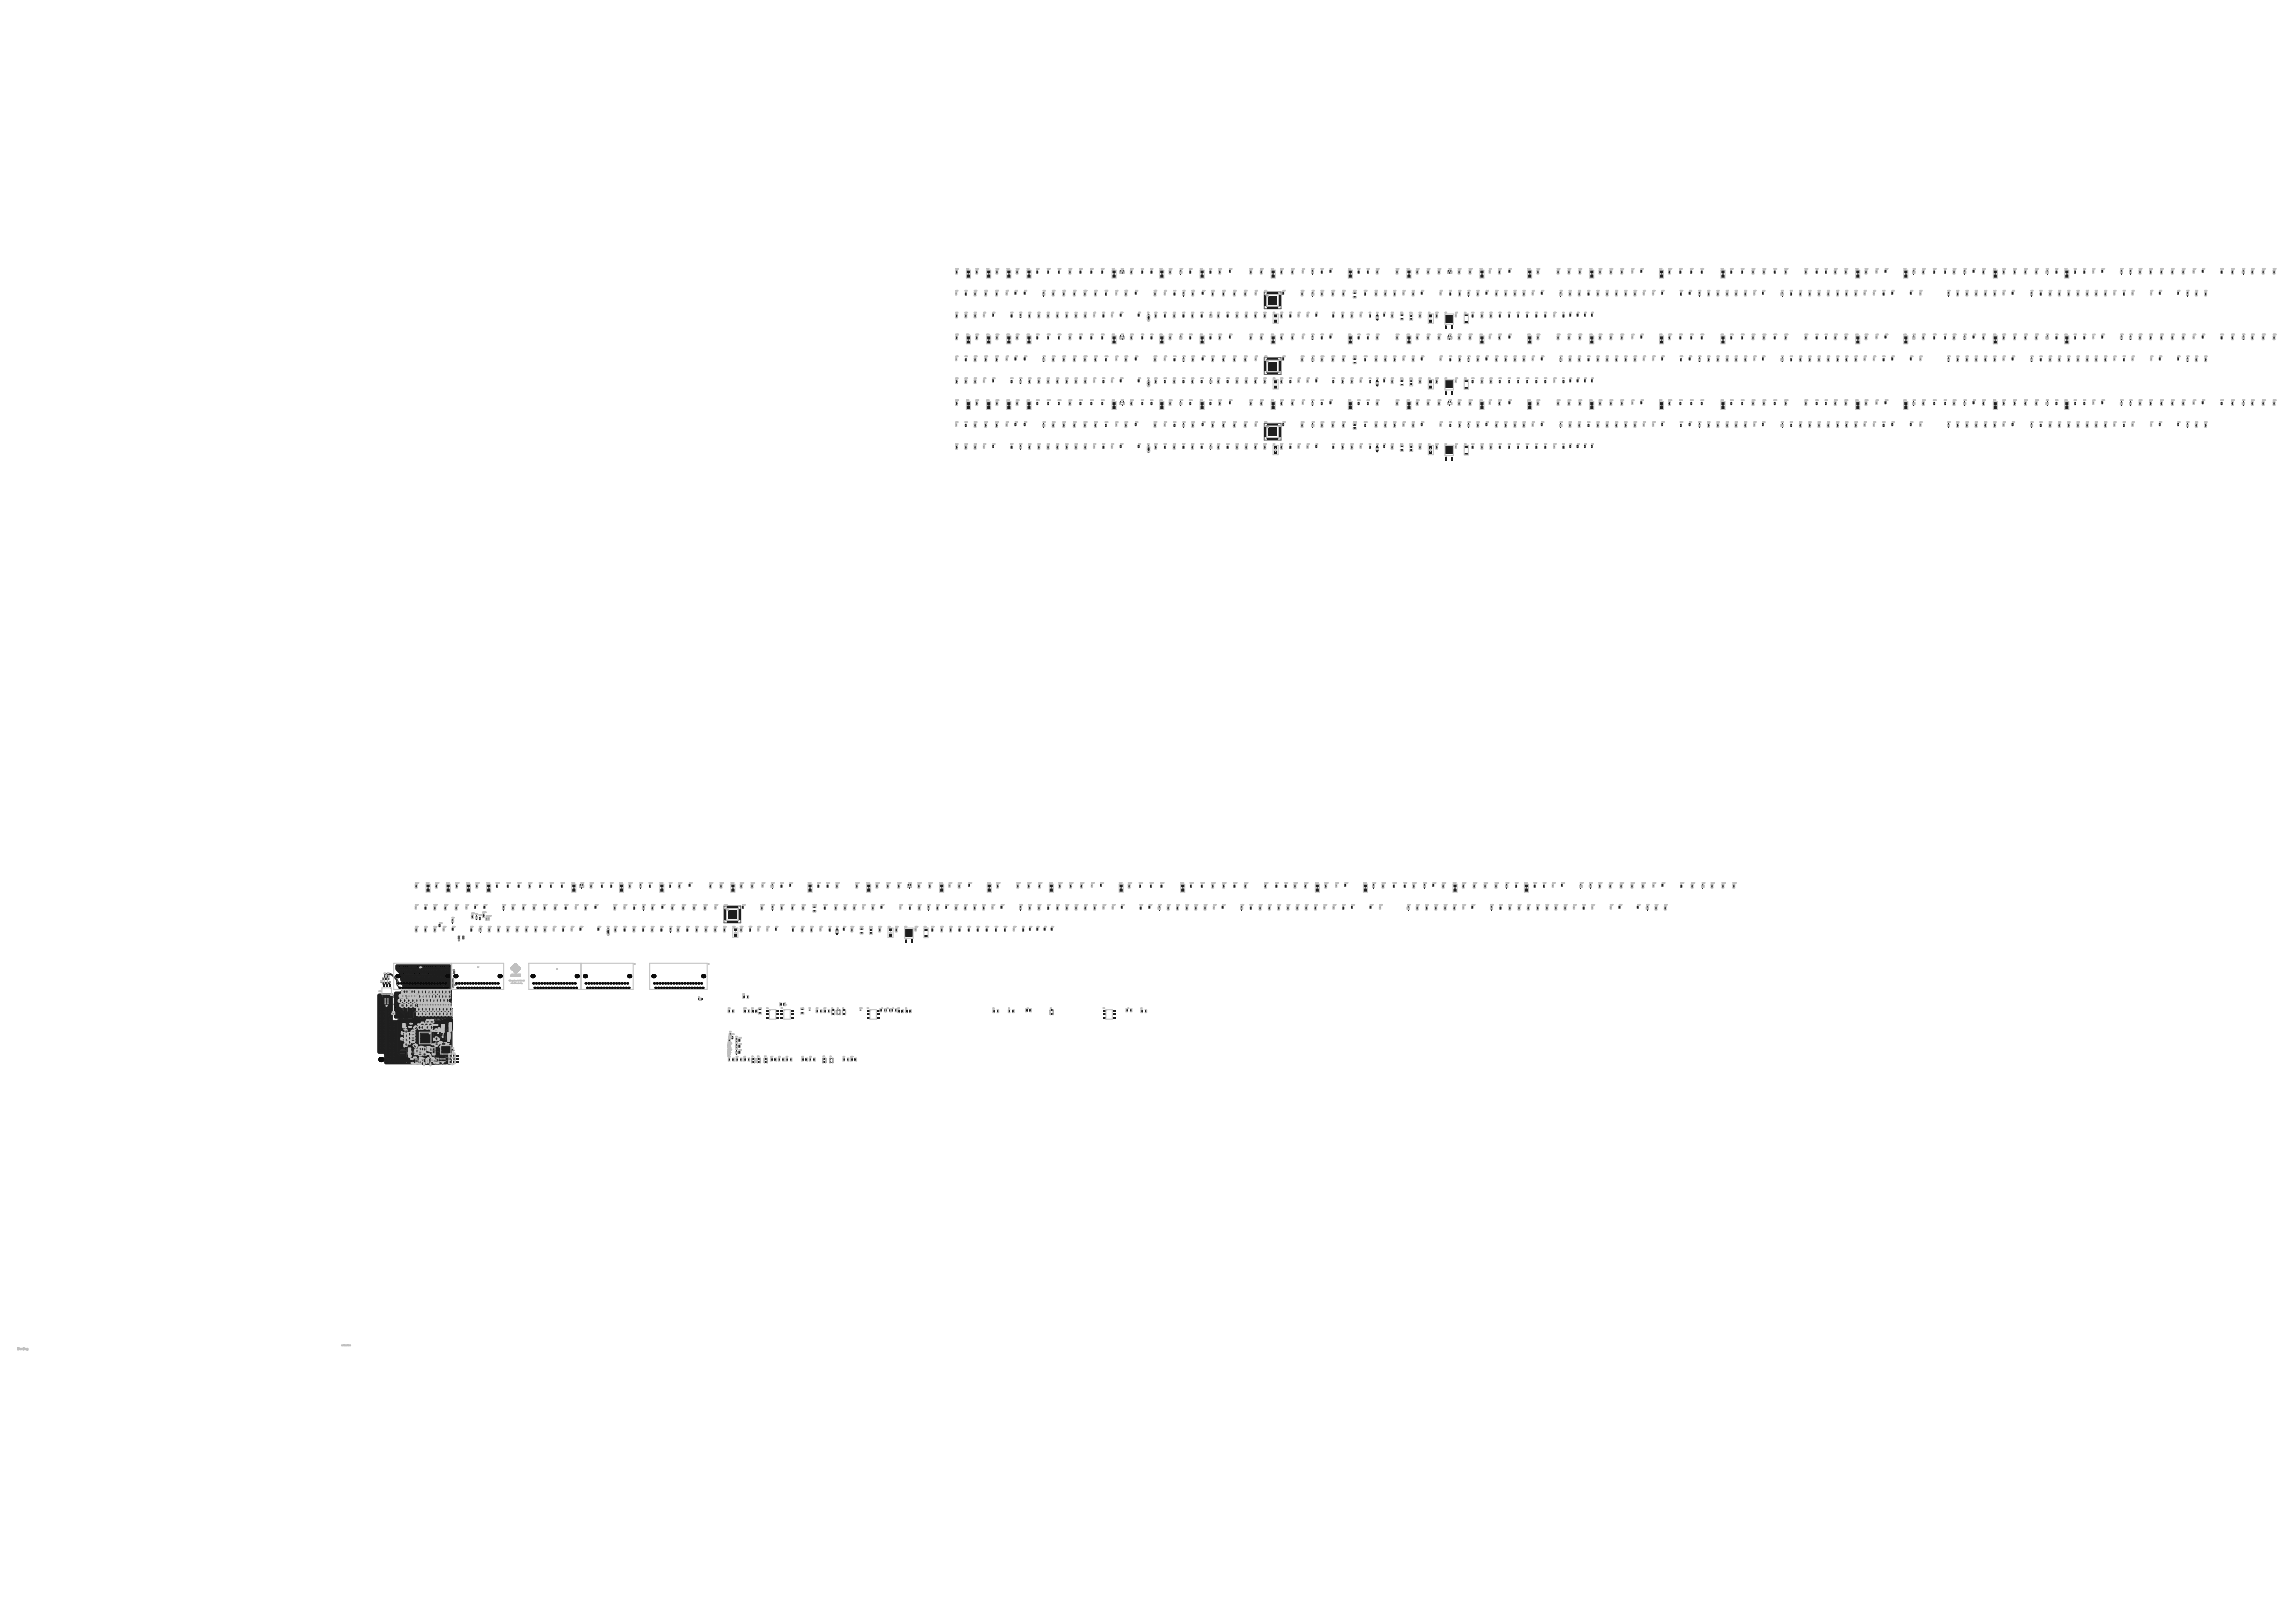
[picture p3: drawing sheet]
<svg xmlns="http://www.w3.org/2000/svg" width="297mm" height="210mm" viewBox="0 0 297 210" stroke-linecap="round" stroke-linejoin="round" font-family="sans-serif">
<g fill="#5a5a5a">
<path d="M49.9 129.7l.1 .1z"/>
<path d="M49.8 127.1l.1 .1z"/>
<path d="M50 129.7l.1 .1z"/>
<path d="M51.8 128.8h.1z"/>
<path d="M51.8 128.9l.1 .1z"/>
<path d="M52.1 135l.1 .1z"/>
<path d="M52.1 134.7h.1z"/>
<path d="M52.1 134.2l.1 .1z"/>
<path d="M52.1 133.9h.1z"/>
<path d="M52.2 133.5v.1z"/>
<path d="M52.2 133.1v.1z"/>
<path d="M52.2 133.1l.1 .1z"/>
<path d="M52 128.8h.1z"/>
<path d="M52 128.9l.1 .1z"/>
<path d="M52.6 133.1v.1z"/>
<path d="M52.4 128.8h.1z"/>
<path d="M52.4 128.9l.1 .1z"/>
<path d="M52.8 128.8v.1z"/>
<path d="M53 128.8l.1 .1z"/>
<path d="M53 128.9l.1 .1z"/>
<path d="M53.2 128.8h.1z"/>
<path d="M53.2 128.9l.1 .1z"/>
<path d="M53.4 128.8h.1z"/>
<path d="M53.4 128.9l.1 .1z"/>
<path d="M53.8 136.7l.1 .1z"/>
<path d="M53.8 128.8h.1z"/>
<path d="M53.8 128.9l.1 .1z"/>
<path d="M54.1 137.4l.1 .1z"/>
<path d="M54.1 137.4v.1z"/>
<path d="M54.1 137.1l.1 .1z"/>
<path d="M54.1 137.1v.1z"/>
<path d="M54.2 136.7v.1z"/>
<path d="M54.2 130.1h.1z"/>
<path d="M54.2 129.9l.1 .1z"/>
<path d="M54.3 137.5h.1z"/>
<path d="M54.3 137.1l.1 .1z"/>
<path d="M54.6 136.7v.1z"/>
<path d="M54.4 130.1h.1z"/>
<path d="M54.4 129.9l.1 .1z"/>
<path d="M54.8 130.1h.1z"/>
<path d="M54.8 129.9l.1 .1z"/>
<path d="M55.1 135.2l.1 .1z"/>
<path d="M55.1 135.1h.1z"/>
<path d="M55 130.1h.1z"/>
<path d="M55 129.9l.1 .1z"/>
<path d="M55.5 129.9v.1z"/>
<path d="M55.9 137v.1z"/>
<path d="M55.7 129.9v.1z"/>
<path d="M56.1 137.3l.1 .1z"/>
<path d="M56.1 137h.1z"/>
<path d="M56.1 130.1h.1z"/>
<path d="M56.1 129.9l.1 .1z"/>
<path d="M56.3 137.3l.1 .1z"/>
<path d="M56.4 137.3v.1z"/>
<path d="M56.3 137l.1 .1z"/>
<path d="M56.4 137v.1z"/>
<path d="M56.4 133.4h.1z"/>
<path d="M56.3 133.4h.1z"/>
<path d="M56.5 130.1h.1z"/>
<path d="M56.3 130.1h.1z"/>
<path d="M56.5 129.9l.1 .1z"/>
<path d="M56.3 129.9l.1 .1z"/>
<path d="M56.7 137.2h.1z"/>
<path d="M56.8 132.3h.1z"/>
<path d="M56.7 130.1h.1z"/>
<path d="M56.7 129.9l.1 .1z"/>
<path d="M57 137.1l.1 .1z"/>
<path d="M57.1 130.1h.1z"/>
<path d="M56.9 130.1h.1z"/>
<path d="M57.1 129.9l.1 .1z"/>
<path d="M56.9 129.9l.1 .1z"/>
<path d="M57.4 137.1l.1 .1z"/>
<path d="M57.4 129.9v.1z"/>
<path d="M57.4 120.3v.1z"/>
<path d="M57.8 130.1h.1z"/>
<path d="M57.8 129.9l.1 .1z"/>
<path d="M58 130.1h.1z"/>
<path d="M58 129.9l.1 .1z"/>
<path d="M60.3 117.5h.1z"/>
<path d="M60.3 117.4h.1z"/>
<path d="M61.6 118.9l.1 .1z"/>
<path d="M61.6 118.6h.1z"/>
<path d="M62.1 120.5v.1z"/>
<path d="M62.9 119h.1z"/>
<path d="M62.9 118.8l.1 .1z"/>
<path d="M65.1 117.7h.1z"/>
<path d="M65.1 117.3l.1 .1z"/>
<path d="M71.6 120.2h.1z"/>
<path d="M71.6 120.3l.1 .1z"/>
<path d="M73.9 120.2h.1z"/>
<path d="M73.9 120.3l.1 .1z"/>
<path d="M75.2 114.8h.1z"/>
<path d="M75.2 114.8l.1 .1z"/>
<path d="M82.8 114.8l.1 .1z"/>
<path d="M82.8 114.5h.1z"/>
<path d="M83.2 117.7h.1z"/>
<path d="M83.2 117.3l.1 .1z"/>
<path d="M90.7 129.3h.1z"/>
<path d="M92.5 117.5h.1z"/>
<path d="M92.5 117.4h.1z"/>
<path d="M94.2 136.5h.1z"/>
<path d="M94.3 136v.1z"/>
<path d="M94.2 135.8l.1 .1z"/>
<path d="M94.2 135.2h.1z"/>
<path d="M94.4 134.1h.1z"/>
<path d="M94.4 133.7l.1 .1z"/>
<path d="M95.2 136.4h.1z"/>
<path d="M95.2 136l.1 .1z"/>
<path d="M95.2 135.6h.1z"/>
<path d="M95.2 135.2h.1z"/>
<path d="M95.2 134.7l.1 .1z"/>
<path d="M95.2 134.4h.1z"/>
<path d="M97.5 137.4l.1 .1z"/>
<path d="M97.5 137l.1 .1z"/>
<path d="M98 137.4l.1 .1z"/>
<path d="M98.2 137.4l.1 .1z"/>
<path d="M98.2 137l.1 .1z"/>
<path d="M98 137l.1 .1z"/>
<path d="M98.1 120.3v.1z"/>
<path d="M99.1 137.4l.1 .1z"/>
<path d="M99.1 137l.1 .1z"/>
<path d="M99.2 120.2h.1z"/>
<path d="M99.2 120.3l.1 .1z"/>
<path d="M99.9 117.7h.1z"/>
<path d="M99.9 117.3l.1 .1z"/>
<path d="M99.9 114.8v.1z"/>
<path d="M106.1 120.2h.1z"/>
<path d="M106.1 120.3l.1 .1z"/>
<path d="M106.5 137.4l.1 .1z"/>
<path d="M106.5 137l.1 .1z"/>
<path d="M106.7 137.4l.1 .1z"/>
<path d="M106.7 137l.1 .1z"/>
<path d="M107.4 137.4l.1 .1z"/>
<path d="M107.4 137l.1 .1z"/>
<path d="M107.7 131.2v.1z"/>
<path d="M107.8 131.2l.1 .1z"/>
<path d="M107.8 130.7l.1 .1z"/>
<path d="M107.7 130.7v.1z"/>
<path d="M108.4 131.2v.1z"/>
<path d="M108.4 130.7v.1z"/>
<path d="M109.1 131.2l.1 .1z"/>
<path d="M109.1 130.7l.1 .1z"/>
<path d="M111.6 117.5h.1z"/>
<path d="M111.6 117.4h.1z"/>
<path d="M116.4 117.5h.1z"/>
<path d="M116.4 117.4h.1z"/>
<path d="M117.6 114.8h.1z"/>
<path d="M117.6 114.8l.1 .1z"/>
<path d="M118.4 120.2h.1z"/>
<path d="M118.4 120.3l.1 .1z"/>
<path d="M120.1 117.3v.1z"/>
<path d="M123.7 55v.1z"/>
<path d="M123.7 46.5v.1z"/>
<path d="M127.3 57.7v.1z"/>
<path d="M127.3 49.2v.1z"/>
<path d="M127.3 40.7v.1z"/>
<path d="M128.3 117.5h.1z"/>
<path d="M128.3 117.4h.1z"/>
<path d="M130.2 54.9h.1z"/>
<path d="M130.2 55l.1 .1z"/>
<path d="M130.2 46.4h.1z"/>
<path d="M130.2 46.5l.1 .1z"/>
<path d="M130.2 37.9h.1z"/>
<path d="M132 117.7h.1z"/>
<path d="M132 117.3l.1 .1z"/>
<path d="M132 58v.1z"/>
<path d="M132 49.5v.1z"/>
<path d="M132 41v.1z"/>
<path d="M135 54.9h.1z"/>
<path d="M135 46.7l.1 .1z"/>
<path d="M135 46.4h.1z"/>
<path d="M135 38.2l.1 .1z"/>
<path d="M135 37.9h.1z"/>
<path d="M135.9 131.2l.1 .1z"/>
<path d="M135.9 130.7l.1 .1z"/>
<path d="M141.2 114.5l.1 .1z"/>
<path d="M141.2 114.7h.1z"/>
<path d="M141.5 57.7l.1 .1z"/>
<path d="M141.5 49.4h.1z"/>
<path d="M141.5 49.2l.1 .1z"/>
<path d="M141.5 40.7l.1 .1z"/>
<path d="M141.5 40.9h.1z"/>
<path d="M143.9 117.5h.1z"/>
<path d="M143.9 117.4h.1z"/>
<path d="M143.8 57.7l.1 .1z"/>
<path d="M143.8 49.4h.1z"/>
<path d="M143.8 49.2l.1 .1z"/>
<path d="M143.8 40.7l.1 .1z"/>
<path d="M143.8 40.9h.1z"/>
<path d="M145 52v.1z"/>
<path d="M145 43.5v.1z"/>
<path d="M145.1 52.3l.1 .1z"/>
<path d="M145.1 52.4h.1z"/>
<path d="M145.3 52v.1z"/>
<path d="M145.1 43.8l.1 .1z"/>
<path d="M145.1 43.9h.1z"/>
<path d="M145.3 43.5v.1z"/>
<path d="M145.1 35.3l.1 .1z"/>
<path d="M149.9 117.7h.1z"/>
<path d="M149.9 117.3l.1 .1z"/>
<path d="M152.7 52.4h.1z"/>
<path d="M152.7 52l.1 .1z"/>
<path d="M152.7 43.9h.1z"/>
<path d="M152.7 43.5l.1 .1z"/>
<path d="M153.1 54.9h.1z"/>
<path d="M153.1 46.7l.1 .1z"/>
<path d="M153.1 46.4h.1z"/>
<path d="M153.1 38.2l.1 .1z"/>
<path d="M153.1 37.9h.1z"/>
<path d="M157 117.5h.1z"/>
<path d="M157 117.4h.1z"/>
<path d="M162.4 54.9h.1z"/>
<path d="M162.4 55l.1 .1z"/>
<path d="M162.4 46.4h.1z"/>
<path d="M162.4 46.5l.1 .1z"/>
<path d="M162.4 37.9h.1z"/>
<path d="M168 57.7v.1z"/>
<path d="M168 49.2v.1z"/>
<path d="M168 40.7v.1z"/>
<path d="M169.1 57.7l.1 .1z"/>
<path d="M169.1 49.4h.1z"/>
<path d="M169.1 49.2l.1 .1z"/>
<path d="M169.1 40.7l.1 .1z"/>
<path d="M169.1 40.9h.1z"/>
<path d="M169.8 54.9h.1z"/>
<path d="M169.8 52v.1z"/>
<path d="M169.8 46.7l.1 .1z"/>
<path d="M169.8 46.4h.1z"/>
<path d="M169.8 43.5v.1z"/>
<path d="M169.8 38.2l.1 .1z"/>
<path d="M169.8 37.9h.1z"/>
<path d="M171.3 117.5h.1z"/>
<path d="M171.3 117.4h.1z"/>
<path d="M176 57.7l.1 .1z"/>
<path d="M176 49.4h.1z"/>
<path d="M176 49.2l.1 .1z"/>
<path d="M176 40.7l.1 .1z"/>
<path d="M176 40.9h.1z"/>
<path d="M177.7 114.8v.1z"/>
<path d="M181.5 54.9h.1z"/>
<path d="M181.5 55l.1 .1z"/>
<path d="M181.5 46.4h.1z"/>
<path d="M181.5 46.5l.1 .1z"/>
<path d="M181.5 37.9h.1z"/>
<path d="M184.3 114.8v.1z"/>
<path d="M186.3 54.9h.1z"/>
<path d="M186.3 55l.1 .1z"/>
<path d="M186.3 46.4h.1z"/>
<path d="M186.3 46.5l.1 .1z"/>
<path d="M186.3 37.9h.1z"/>
<path d="M187.4 52v.1z"/>
<path d="M187.4 43.5v.1z"/>
<path d="M187.5 52.3l.1 .1z"/>
<path d="M187.5 52.4h.1z"/>
<path d="M187.7 52v.1z"/>
<path d="M187.5 43.8l.1 .1z"/>
<path d="M187.5 43.9h.1z"/>
<path d="M187.7 43.5v.1z"/>
<path d="M187.5 35.3l.1 .1z"/>
<path d="M188.3 57.7l.1 .1z"/>
<path d="M188.3 49.4h.1z"/>
<path d="M188.3 49.2l.1 .1z"/>
<path d="M188.3 40.7l.1 .1z"/>
<path d="M188.3 40.9h.1z"/>
<path d="M190 46.7v.1z"/>
<path d="M190 38.2v.1z"/>
<path d="M192.9 117.7h.1z"/>
<path d="M192.9 117.3l.1 .1z"/>
<path d="M194.9 114.8l.1 .1z"/>
<path d="M194.9 114.5h.1z"/>
<path d="M198.3 55v.1z"/>
<path d="M198.3 46.5v.1z"/>
<path d="M200.9 114.5v.1z"/>
<path d="M201.9 54.9h.1z"/>
<path d="M201.9 46.7l.1 .1z"/>
<path d="M201.9 46.4h.1z"/>
<path d="M201.9 38.2l.1 .1z"/>
<path d="M201.9 37.9h.1z"/>
<path d="M203.6 117.5h.1z"/>
<path d="M203.6 117.4h.1z"/>
<path d="M204.5 114.8l.1 .1z"/>
<path d="M204.5 114.5h.1z"/>
<path d="M205.7 114.8l.1 .1z"/>
<path d="M205.7 114.5h.1z"/>
<path d="M208.3 117.5h.1z"/>
<path d="M208.3 117.4h.1z"/>
<path d="M211.1 52.1h.1z"/>
<path d="M211.1 52.2h.1z"/>
<path d="M211.1 43.7h.1z"/>
<path d="M211.1 43.6h.1z"/>
<path d="M211.1 35.1h.1z"/>
<path d="M211.1 35.2h.1z"/>
<path d="M213.1 117.3v.1z"/>
<path d="M213.9 114.5v.1z"/>
<path d="M213.8 54.9h.1z"/>
<path d="M213.8 55l.1 .1z"/>
<path d="M213.8 46.4h.1z"/>
<path d="M213.8 46.5l.1 .1z"/>
<path d="M213.8 37.9h.1z"/>
<path d="M219.8 54.9h.1z"/>
<path d="M219.8 46.7l.1 .1z"/>
<path d="M219.8 46.4h.1z"/>
<path d="M219.8 38.2l.1 .1z"/>
<path d="M219.8 37.9h.1z"/>
<path d="M220.3 114.8v.1z"/>
<path d="M226.9 54.9h.1z"/>
<path d="M226.9 55l.1 .1z"/>
<path d="M226.9 46.4h.1z"/>
<path d="M226.9 46.5l.1 .1z"/>
<path d="M226.9 37.9h.1z"/>
<path d="M241.2 54.9h.1z"/>
<path d="M241.2 55l.1 .1z"/>
<path d="M241.2 46.4h.1z"/>
<path d="M241.2 46.5l.1 .1z"/>
<path d="M241.2 37.9h.1z"/>
<path d="M247.6 52v.1z"/>
<path d="M247.6 43.5v.1z"/>
<path d="M254.2 52v.1z"/>
<path d="M254.2 43.5v.1z"/>
<path d="M259.2 55v.1z"/>
<path d="M259.2 46.5v.1z"/>
<path d="M262.8 54.9h.1z"/>
<path d="M262.8 46.7l.1 .1z"/>
<path d="M262.8 46.4h.1z"/>
<path d="M262.8 38.2l.1 .1z"/>
<path d="M262.8 37.9h.1z"/>
<path d="M264.8 52.4h.1z"/>
<path d="M264.8 52l.1 .1z"/>
<path d="M264.8 43.9h.1z"/>
<path d="M264.8 43.5l.1 .1z"/>
<path d="M273.5 54.9h.1z"/>
<path d="M273.5 55l.1 .1z"/>
<path d="M273.5 46.4h.1z"/>
<path d="M273.5 46.5l.1 .1z"/>
<path d="M273.5 37.9h.1z"/>
<path d="M274.4 52.4h.1z"/>
<path d="M274.4 52l.1 .1z"/>
<path d="M274.4 43.9h.1z"/>
<path d="M274.4 43.5l.1 .1z"/>
<path d="M275.6 52.4h.1z"/>
<path d="M275.6 52l.1 .1z"/>
<path d="M275.6 43.9h.1z"/>
<path d="M275.6 43.5l.1 .1z"/>
<path d="M278.2 54.9h.1z"/>
<path d="M278.2 55l.1 .1z"/>
<path d="M278.2 46.4h.1z"/>
<path d="M278.2 46.5l.1 .1z"/>
<path d="M278.2 37.9h.1z"/>
<path d="M283 46.7v.1z"/>
<path d="M283 38.2v.1z"/>
<path d="M290.2 52v.1z"/>
<path d="M290.2 43.5v.1z"/>
<path d="M49.9 129.3l.1 .1z"/>
<path d="M49.7 126.3l.1 .1z"/>
<path d="M49.8 126.7l.1 .1z"/>
<path d="M50 129.3l.1 .1z"/>
<path d="M50.1 126.3l.1 .1z"/>
<path d="M52.1 135.6h.1z"/>
<path d="M52.1 136h.1z"/>
<path d="M52.1 134.3h.1z"/>
<path d="M52.1 134.6l.1 .1z"/>
<path d="M53.7 137.3h.1z"/>
<path d="M53.6 132h.1z"/>
<path d="M54.2 132h.1z"/>
<path d="M55.4 132h.1z"/>
<path d="M55.8 132h.1z"/>
<path d="M56.1 133.6v.1z"/>
<path d="M55.9 133.6l.1 .1z"/>
<path d="M56.4 132h.1z"/>
<path d="M56.6 132h.1z"/>
<path d="M57 137.3h.1z"/>
<path d="M57.4 137.3h.1z"/>
<path d="M75.1 114.4v.1z"/>
<path d="M75.4 114.4v.1z"/>
<path d="M94.2 136.6l.1 .1z"/>
<path d="M94.2 135.3h.1z"/>
<path d="M94.2 136h.1z"/>
<path d="M117.5 114.4v.1z"/>
<path d="M117.8 114.4v.1z"/>
<path d="M123.7 38v.1z"/>
<path d="M130.2 38l.1 .1z"/>
<path d="M135 55.2l.1 .1z"/>
<path d="M141.5 57.9h.1z"/>
<path d="M143.8 57.9h.1z"/>
<path d="M145 35v.1z"/>
<path d="M145.1 35.4h.1z"/>
<path d="M145.3 35v.1z"/>
<path d="M152.7 35l.1 .1z"/>
<path d="M152.7 35.4h.1z"/>
<path d="M153.1 55.2l.1 .1z"/>
<path d="M162.4 38l.1 .1z"/>
<path d="M169.1 57.9h.1z"/>
<path d="M169.8 55.2l.1 .1z"/>
<path d="M169.8 35v.1z"/>
<path d="M176 57.9h.1z"/>
<path d="M181.5 38l.1 .1z"/>
<path d="M186.3 38l.1 .1z"/>
<path d="M187.4 35v.1z"/>
<path d="M187.5 35.4h.1z"/>
<path d="M187.7 35v.1z"/>
<path d="M188.3 57.9h.1z"/>
<path d="M190 55.2v.1z"/>
<path d="M198.3 38v.1z"/>
<path d="M201.9 55.2l.1 .1z"/>
<path d="M213.8 38l.1 .1z"/>
<path d="M219.8 55.2l.1 .1z"/>
<path d="M226.9 38l.1 .1z"/>
<path d="M241.2 38l.1 .1z"/>
<path d="M247.6 35v.1z"/>
<path d="M254.2 35v.1z"/>
<path d="M259.2 38v.1z"/>
<path d="M262.8 55.2l.1 .1z"/>
<path d="M264.8 35l.1 .1z"/>
<path d="M264.8 35.4h.1z"/>
<path d="M273.5 38l.1 .1z"/>
<path d="M274.4 35l.1 .1z"/>
<path d="M274.4 35.4h.1z"/>
<path d="M275.6 35l.1 .1z"/>
<path d="M275.6 35.4h.1z"/>
<path d="M278.2 38l.1 .1z"/>
<path d="M283 55.2v.1z"/>
<path d="M290.2 35v.1z"/>
<path d="M50 127.1v.1z"/>
<path d="M50.9 131.2h.1z"/>
<path d="M52.2 128.8h.1z"/>
<path d="M52.2 128.9l.1 .1z"/>
<path d="M53.6 136.6h.1z"/>
<path d="M53.6 136.2h.1z"/>
<path d="M53.6 128.8h.1z"/>
<path d="M53.6 128.9l.1 .1z"/>
<path d="M54.6 137.5h.1z"/>
<path d="M54.6 137.1l.1 .1z"/>
<path d="M54.9 136.7l.1 .1z"/>
<path d="M55.2 130.1h.1z"/>
<path d="M54.6 130.1h.1z"/>
<path d="M55.2 129.9l.1 .1z"/>
<path d="M54.6 129.9l.1 .1z"/>
<path d="M55.9 130.1h.1z"/>
<path d="M55.9 129.9l.1 .1z"/>
<path d="M57.6 129.9v.1z"/>
<path d="M58.2 130.1h.1z"/>
<path d="M58.2 129.9l.1 .1z"/>
<path d="M58.5 119.3l.1 .1z"/>
<path d="M58.5 119h.1z"/>
<path d="M63.2 118.9l.1 .1z"/>
<path d="M63.2 118.8h.1z"/>
<path d="M86.7 120.5l.1 .1z"/>
<path d="M86.7 120.2h.1z"/>
<path d="M97.3 137.4l.1 .1z"/>
<path d="M97.3 137l.1 .1z"/>
<path d="M98.9 137.4l.1 .1z"/>
<path d="M98.9 137l.1 .1z"/>
<path d="M98.6 114.5l.1 .1z"/>
<path d="M98.6 114.7h.1z"/>
<path d="M107.6 137.4l.1 .1z"/>
<path d="M107.6 137l.1 .1z"/>
<path d="M108.5 131.2l.1 .1z"/>
<path d="M109.2 131.2l.1 .1z"/>
<path d="M108.5 130.7l.1 .1z"/>
<path d="M109.2 130.7l.1 .1z"/>
<path d="M122.8 114.5l.1 .1z"/>
<path d="M122.8 114.7h.1z"/>
<path d="M131.1 120.2h.1z"/>
<path d="M131.1 120.3l.1 .1z"/>
<path d="M136.1 131.2l.1 .1z"/>
<path d="M136.1 130.7l.1 .1z"/>
<path d="M142.7 117.5h.1z"/>
<path d="M142.7 117.4h.1z"/>
<path d="M144.4 55v.1z"/>
<path d="M144.4 46.5v.1z"/>
<path d="M150.7 55v.1z"/>
<path d="M150.7 46.5v.1z"/>
<path d="M156.6 58l.1 .1z"/>
<path d="M156.6 57.7h.1z"/>
<path d="M156.6 49.5l.1 .1z"/>
<path d="M156.6 49.2h.1z"/>
<path d="M156.6 41l.1 .1z"/>
<path d="M156.6 40.7h.1z"/>
<path d="M160.6 117.7h.1z"/>
<path d="M160.6 117.3l.1 .1z"/>
<path d="M168.5 52.1h.1z"/>
<path d="M168.5 52.2h.1z"/>
<path d="M168.5 43.7h.1z"/>
<path d="M168.5 43.6h.1z"/>
<path d="M168.5 35.1h.1z"/>
<path d="M168.5 35.2h.1z"/>
<path d="M172.5 117.5h.1z"/>
<path d="M172.5 117.4h.1z"/>
<path d="M172.8 114.5l.1 .1z"/>
<path d="M172.8 114.7h.1z"/>
<path d="M178.5 117.5h.1z"/>
<path d="M178.5 117.4h.1z"/>
<path d="M182.1 117.7h.1z"/>
<path d="M182.1 117.3l.1 .1z"/>
<path d="M192.7 52.1h.1z"/>
<path d="M192.7 52.2h.1z"/>
<path d="M192.7 43.7h.1z"/>
<path d="M192.7 43.6h.1z"/>
<path d="M192.7 35.1h.1z"/>
<path d="M192.7 35.2h.1z"/>
<path d="M201 57.7l.1 .1z"/>
<path d="M201 49.4h.1z"/>
<path d="M201 49.2l.1 .1z"/>
<path d="M201 40.7l.1 .1z"/>
<path d="M201 40.9h.1z"/>
<path d="M205.9 117.5h.1z"/>
<path d="M205.9 117.4h.1z"/>
<path d="M212.6 54.9h.1z"/>
<path d="M212.6 55l.1 .1z"/>
<path d="M212.6 46.4h.1z"/>
<path d="M212.6 46.5l.1 .1z"/>
<path d="M212.6 37.9h.1z"/>
<path d="M230.5 54.9h.1z"/>
<path d="M230.5 46.7l.1 .1z"/>
<path d="M230.5 46.4h.1z"/>
<path d="M230.5 38.2l.1 .1z"/>
<path d="M230.5 37.9h.1z"/>
<path d="M242.4 54.9h.1z"/>
<path d="M242.4 55l.1 .1z"/>
<path d="M242.7 52.1h.1z"/>
<path d="M242.7 52.2h.1z"/>
<path d="M242.4 46.4h.1z"/>
<path d="M242.4 46.5l.1 .1z"/>
<path d="M242.7 43.7h.1z"/>
<path d="M242.7 43.6h.1z"/>
<path d="M242.4 37.9h.1z"/>
<path d="M242.7 35.1h.1z"/>
<path d="M242.7 35.2h.1z"/>
<path d="M248.4 54.9h.1z"/>
<path d="M248.4 55l.1 .1z"/>
<path d="M248.4 46.4h.1z"/>
<path d="M248.4 46.5l.1 .1z"/>
<path d="M248.4 37.9h.1z"/>
<path d="M252.1 46.7v.1z"/>
<path d="M252.1 38.2v.1z"/>
<path d="M275.8 54.9h.1z"/>
<path d="M275.8 55l.1 .1z"/>
<path d="M275.8 46.4h.1z"/>
<path d="M275.8 46.5l.1 .1z"/>
<path d="M275.8 37.9h.1z"/>
<path d="M50 126.7v.1z"/>
<path d="M55.2 132h.1z"/>
<path d="M144.4 38v.1z"/>
<path d="M150.7 38v.1z"/>
<path d="M201 57.9h.1z"/>
<path d="M212.6 38l.1 .1z"/>
<path d="M230.5 55.2l.1 .1z"/>
<path d="M242.4 38l.1 .1z"/>
<path d="M248.4 38l.1 .1z"/>
<path d="M252.1 55.2v.1z"/>
<path d="M275.8 38l.1 .1z"/>
<circle cx="49.7" cy="126.4" r=".01"/>
<circle cx="50.2" cy="129.3" r=".01"/>
<circle cx="50.1" cy="126.7" r=".01"/>
<circle cx="51.8" cy="128.8" r=".01"/>
<circle cx="52.3" cy="135.6" r=".01"/>
<circle cx="52.3" cy="134.7" r=".01"/>
<circle cx="52.1" cy="134.3" r=".01"/>
<circle cx="52.3" cy="133.9" r=".01"/>
<circle cx="52.1" cy="133.5" r=".01"/>
<circle cx="52" cy="128.8" r=".01"/>
<circle cx="52.2" cy="128.8" r=".01"/>
<circle cx="52.4" cy="128.8" r=".01"/>
<circle cx="52.8" cy="129" r=".01"/>
<circle cx="53" cy="128.8" r=".01"/>
<circle cx="53.2" cy="128.8" r=".01"/>
<circle cx="53.4" cy="128.8" r=".01"/>
<circle cx="53.6" cy="128.8" r=".01"/>
<circle cx="53.7" cy="136.2" r=".01"/>
<circle cx="53.8" cy="128.8" r=".01"/>
<circle cx="53.8" cy="117.5" r=".01"/>
<circle cx="54.2" cy="137.5" r=".01"/>
<circle cx="54.3" cy="137.1" r=".01"/>
<circle cx="54.2" cy="136.8" r=".01"/>
<circle cx="54" cy="132.1" r=".01"/>
<circle cx="54.2" cy="129.9" r=".01"/>
<circle cx="54.4" cy="129.9" r=".01"/>
<circle cx="54.7" cy="137.5" r=".01"/>
<circle cx="54.6" cy="132.1" r=".01"/>
<circle cx="54.8" cy="129.9" r=".01"/>
<circle cx="55.1" cy="135.3" r=".01"/>
<circle cx="55.2" cy="129.9" r=".01"/>
<circle cx="55" cy="129.9" r=".01"/>
<circle cx="55.3" cy="132.1" r=".01"/>
<circle cx="55.5" cy="129.9" r=".01"/>
<circle cx="55.9" cy="132.1" r=".01"/>
<circle cx="55.9" cy="129.9" r=".01"/>
<circle cx="55.7" cy="129.9" r=".01"/>
<circle cx="56" cy="137.4" r=".01"/>
<circle cx="56.1" cy="137" r=".01"/>
<circle cx="56.1" cy="133.7" r=".01"/>
<circle cx="56.1" cy="129.9" r=".01"/>
<circle cx="56.5" cy="133.4" r=".01"/>
<circle cx="56.5" cy="132.2" r=".01"/>
<circle cx="56.5" cy="132.1" r=".01"/>
<circle cx="56.5" cy="129.9" r=".01"/>
<circle cx="56.3" cy="129.9" r=".01"/>
<circle cx="56.7" cy="129.9" r=".01"/>
<circle cx="57" cy="137" r=".01"/>
<circle cx="57" cy="132.1" r=".01"/>
<circle cx="57.1" cy="129.9" r=".01"/>
<circle cx="57.6" cy="129.9" r=".01"/>
<circle cx="57.4" cy="129.9" r=".01"/>
<circle cx="57.4" cy="120.4" r=".01"/>
<circle cx="57.8" cy="129.9" r=".01"/>
<circle cx="58.2" cy="129.9" r=".01"/>
<circle cx="58" cy="129.9" r=".01"/>
<circle cx="58.7" cy="119.4" r=".01"/>
<circle cx="60.4" cy="117.5" r=".01"/>
<circle cx="61.7" cy="119" r=".01"/>
<circle cx="63" cy="119" r=".01"/>
<circle cx="63.3" cy="119" r=".01"/>
<circle cx="65.2" cy="117.7" r=".01"/>
<circle cx="71.7" cy="120.4" r=".01"/>
<circle cx="74" cy="120.4" r=".01"/>
<circle cx="74.5" cy="117.5" r=".01"/>
<circle cx="75.5" cy="114.4" r=".01"/>
<circle cx="80.8" cy="117.5" r=".01"/>
<circle cx="83" cy="114.9" r=".01"/>
<circle cx="83.3" cy="117.7" r=".01"/>
<circle cx="86.9" cy="120.6" r=".01"/>
<circle cx="92.6" cy="117.5" r=".01"/>
<circle cx="94.3" cy="136.7" r=".01"/>
<circle cx="94.3" cy="136" r=".01"/>
<circle cx="94.3" cy="135.3" r=".01"/>
<circle cx="94.4" cy="136.4" r=".01"/>
<circle cx="94.4" cy="135.6" r=".01"/>
<circle cx="94.6" cy="134.2" r=".01"/>
<circle cx="95.4" cy="136.4" r=".01"/>
<circle cx="95.4" cy="135.6" r=".01"/>
<circle cx="95.4" cy="134.8" r=".01"/>
<circle cx="97.2" cy="137.5" r=".01"/>
<circle cx="98" cy="137.5" r=".01"/>
<circle cx="98.1" cy="120.4" r=".01"/>
<circle cx="98.9" cy="137.5" r=".01"/>
<circle cx="98.7" cy="114.7" r=".01"/>
<circle cx="99.3" cy="120.4" r=".01"/>
<circle cx="100" cy="117.7" r=".01"/>
<circle cx="106.2" cy="120.4" r=".01"/>
<circle cx="106.4" cy="137.5" r=".01"/>
<circle cx="107.4" cy="137.5" r=".01"/>
<circle cx="107.6" cy="131.3" r=".01"/>
<circle cx="109" cy="131.3" r=".01"/>
<circle cx="111.7" cy="117.5" r=".01"/>
<circle cx="116.5" cy="117.5" r=".01"/>
<circle cx="117.9" cy="114.4" r=".01"/>
<circle cx="118.5" cy="120.4" r=".01"/>
<circle cx="122.9" cy="114.7" r=".01"/>
<circle cx="123.7" cy="55.1" r=".01"/>
<circle cx="123.7" cy="46.6" r=".01"/>
<circle cx="123.7" cy="38.1" r=".01"/>
<circle cx="127.3" cy="57.9" r=".01"/>
<circle cx="127.3" cy="49.4" r=".01"/>
<circle cx="127.3" cy="40.9" r=".01"/>
<circle cx="128.4" cy="117.5" r=".01"/>
<circle cx="130.3" cy="55.1" r=".01"/>
<circle cx="130.3" cy="46.6" r=".01"/>
<circle cx="130.3" cy="38.1" r=".01"/>
<circle cx="131.2" cy="120.4" r=".01"/>
<circle cx="135.1" cy="55.3" r=".01"/>
<circle cx="135.1" cy="46.8" r=".01"/>
<circle cx="135.1" cy="38.3" r=".01"/>
<circle cx="135.9" cy="131.3" r=".01"/>
<circle cx="141.3" cy="114.7" r=".01"/>
<circle cx="141.6" cy="57.9" r=".01"/>
<circle cx="141.6" cy="49.4" r=".01"/>
<circle cx="141.6" cy="40.9" r=".01"/>
<circle cx="142.8" cy="117.5" r=".01"/>
<circle cx="144" cy="117.5" r=".01"/>
<circle cx="143.9" cy="57.9" r=".01"/>
<circle cx="143.9" cy="49.4" r=".01"/>
<circle cx="143.9" cy="40.9" r=".01"/>
<circle cx="144.4" cy="55.1" r=".01"/>
<circle cx="144.4" cy="46.6" r=".01"/>
<circle cx="144.4" cy="38.1" r=".01"/>
<circle cx="145.4" cy="52" r=".01"/>
<circle cx="145.4" cy="43.5" r=".01"/>
<circle cx="145.4" cy="35" r=".01"/>
<circle cx="150.1" cy="117.7" r=".01"/>
<circle cx="150.7" cy="55.1" r=".01"/>
<circle cx="150.7" cy="46.6" r=".01"/>
<circle cx="150.7" cy="38.1" r=".01"/>
<circle cx="152.9" cy="52.4" r=".01"/>
<circle cx="152.9" cy="43.9" r=".01"/>
<circle cx="152.9" cy="35.4" r=".01"/>
<circle cx="153.2" cy="55.3" r=".01"/>
<circle cx="153.2" cy="46.8" r=".01"/>
<circle cx="153.2" cy="38.3" r=".01"/>
<circle cx="156.8" cy="58.1" r=".01"/>
<circle cx="156.8" cy="49.6" r=".01"/>
<circle cx="156.8" cy="41.1" r=".01"/>
<circle cx="157.1" cy="117.5" r=".01"/>
<circle cx="160.7" cy="117.7" r=".01"/>
<circle cx="162.5" cy="55.1" r=".01"/>
<circle cx="162.5" cy="46.6" r=".01"/>
<circle cx="162.5" cy="38.1" r=".01"/>
<circle cx="168" cy="57.9" r=".01"/>
<circle cx="168" cy="49.4" r=".01"/>
<circle cx="168" cy="40.9" r=".01"/>
<circle cx="168.6" cy="52.2" r=".01"/>
<circle cx="168.6" cy="43.7" r=".01"/>
<circle cx="168.6" cy="35.2" r=".01"/>
<circle cx="169.2" cy="57.9" r=".01"/>
<circle cx="169.2" cy="49.4" r=".01"/>
<circle cx="169.2" cy="40.9" r=".01"/>
<circle cx="169.9" cy="55.3" r=".01"/>
<circle cx="169.9" cy="46.8" r=".01"/>
<circle cx="169.9" cy="38.3" r=".01"/>
<circle cx="171.4" cy="117.5" r=".01"/>
<circle cx="172.6" cy="117.5" r=".01"/>
<circle cx="172.9" cy="114.7" r=".01"/>
<circle cx="176.1" cy="57.9" r=".01"/>
<circle cx="176.1" cy="49.4" r=".01"/>
<circle cx="176.1" cy="40.9" r=".01"/>
<circle cx="177.8" cy="114.9" r=".01"/>
<circle cx="178.6" cy="117.5" r=".01"/>
<circle cx="181.6" cy="55.1" r=".01"/>
<circle cx="181.6" cy="46.6" r=".01"/>
<circle cx="181.6" cy="38.1" r=".01"/>
<circle cx="182.3" cy="117.7" r=".01"/>
<circle cx="184.4" cy="114.9" r=".01"/>
<circle cx="186.4" cy="55.1" r=".01"/>
<circle cx="186.4" cy="46.6" r=".01"/>
<circle cx="186.4" cy="38.1" r=".01"/>
<circle cx="187.8" cy="52" r=".01"/>
<circle cx="187.8" cy="43.5" r=".01"/>
<circle cx="187.8" cy="35" r=".01"/>
<circle cx="188.4" cy="57.9" r=".01"/>
<circle cx="188.4" cy="49.4" r=".01"/>
<circle cx="188.4" cy="40.9" r=".01"/>
<circle cx="189.3" cy="117.5" r=".01"/>
<circle cx="193" cy="117.7" r=".01"/>
<circle cx="192.8" cy="52.2" r=".01"/>
<circle cx="192.8" cy="43.7" r=".01"/>
<circle cx="192.8" cy="35.2" r=".01"/>
<circle cx="195" cy="114.9" r=".01"/>
<circle cx="198.3" cy="55.1" r=".01"/>
<circle cx="198.3" cy="46.6" r=".01"/>
<circle cx="198.3" cy="38.1" r=".01"/>
<circle cx="200.9" cy="114.7" r=".01"/>
<circle cx="201.1" cy="57.9" r=".01"/>
<circle cx="201.1" cy="49.4" r=".01"/>
<circle cx="201.1" cy="40.9" r=".01"/>
<circle cx="203.7" cy="117.5" r=".01"/>
<circle cx="204.6" cy="114.9" r=".01"/>
<circle cx="205.8" cy="114.9" r=".01"/>
<circle cx="206" cy="117.5" r=".01"/>
<circle cx="208.4" cy="117.5" r=".01"/>
<circle cx="211.2" cy="52.2" r=".01"/>
<circle cx="211.2" cy="43.7" r=".01"/>
<circle cx="211.2" cy="35.2" r=".01"/>
<circle cx="212.7" cy="55.1" r=".01"/>
<circle cx="212.7" cy="46.6" r=".01"/>
<circle cx="212.7" cy="38.1" r=".01"/>
<circle cx="213.2" cy="117.7" r=".01"/>
<circle cx="213.9" cy="114.7" r=".01"/>
<circle cx="213.9" cy="55.1" r=".01"/>
<circle cx="213.9" cy="46.6" r=".01"/>
<circle cx="213.9" cy="38.1" r=".01"/>
<circle cx="220" cy="55.3" r=".01"/>
<circle cx="220" cy="46.8" r=".01"/>
<circle cx="220" cy="38.3" r=".01"/>
<circle cx="220.4" cy="114.9" r=".01"/>
<circle cx="227" cy="55.1" r=".01"/>
<circle cx="227" cy="46.6" r=".01"/>
<circle cx="227" cy="38.1" r=".01"/>
<circle cx="230.7" cy="55.3" r=".01"/>
<circle cx="230.7" cy="46.8" r=".01"/>
<circle cx="230.7" cy="38.3" r=".01"/>
<circle cx="241.3" cy="55.1" r=".01"/>
<circle cx="241.3" cy="46.6" r=".01"/>
<circle cx="241.3" cy="38.1" r=".01"/>
<circle cx="242.5" cy="55.1" r=".01"/>
<circle cx="242.5" cy="46.6" r=".01"/>
<circle cx="242.5" cy="38.1" r=".01"/>
<circle cx="242.8" cy="52.2" r=".01"/>
<circle cx="242.8" cy="43.7" r=".01"/>
<circle cx="242.8" cy="35.2" r=".01"/>
<circle cx="247.7" cy="52.4" r=".01"/>
<circle cx="247.7" cy="43.9" r=".01"/>
<circle cx="247.7" cy="35.4" r=".01"/>
<circle cx="248.5" cy="55.1" r=".01"/>
<circle cx="248.5" cy="46.6" r=".01"/>
<circle cx="248.5" cy="38.1" r=".01"/>
<circle cx="252.2" cy="55.3" r=".01"/>
<circle cx="252.2" cy="46.8" r=".01"/>
<circle cx="252.2" cy="38.3" r=".01"/>
<circle cx="254.3" cy="52.4" r=".01"/>
<circle cx="254.3" cy="43.9" r=".01"/>
<circle cx="254.3" cy="35.4" r=".01"/>
<circle cx="259.2" cy="55.1" r=".01"/>
<circle cx="259.2" cy="46.6" r=".01"/>
<circle cx="259.2" cy="38.1" r=".01"/>
<circle cx="262.9" cy="55.3" r=".01"/>
<circle cx="262.9" cy="46.8" r=".01"/>
<circle cx="262.9" cy="38.3" r=".01"/>
<circle cx="264.9" cy="52.4" r=".01"/>
<circle cx="264.9" cy="43.9" r=".01"/>
<circle cx="264.9" cy="35.4" r=".01"/>
<circle cx="270.8" cy="52.2" r=".01"/>
<circle cx="270.8" cy="43.7" r=".01"/>
<circle cx="270.8" cy="35.2" r=".01"/>
<circle cx="273.6" cy="55.1" r=".01"/>
<circle cx="273.6" cy="46.6" r=".01"/>
<circle cx="273.6" cy="38.1" r=".01"/>
<circle cx="274.5" cy="52.4" r=".01"/>
<circle cx="274.5" cy="43.9" r=".01"/>
<circle cx="274.5" cy="35.4" r=".01"/>
<circle cx="275.7" cy="52.4" r=".01"/>
<circle cx="275.7" cy="43.9" r=".01"/>
<circle cx="275.7" cy="35.4" r=".01"/>
<circle cx="275.9" cy="55.1" r=".01"/>
<circle cx="275.9" cy="46.6" r=".01"/>
<circle cx="275.9" cy="38.1" r=".01"/>
<circle cx="278.3" cy="55.1" r=".01"/>
<circle cx="278.3" cy="46.6" r=".01"/>
<circle cx="278.3" cy="38.1" r=".01"/>
<circle cx="283.1" cy="55.3" r=".01"/>
<circle cx="283.1" cy="46.8" r=".01"/>
<circle cx="283.1" cy="38.3" r=".01"/>
<circle cx="283.8" cy="52.2" r=".01"/>
<circle cx="283.8" cy="43.7" r=".01"/>
<circle cx="283.8" cy="35.2" r=".01"/>
<circle cx="290.3" cy="52.4" r=".01"/>
<circle cx="290.3" cy="43.9" r=".01"/>
<circle cx="290.3" cy="35.4" r=".01"/>
<circle cx="53.8" cy="136.6" r=".01"/>
<circle cx="54.6" cy="136.6" r=".01"/>
<circle cx="56.3" cy="136.9" r=".01"/>
<circle cx="51" cy="131.2" r=".01"/>
<circle cx="52.3" cy="133.1" r=".01"/>
<circle cx="52.6" cy="133" r=".01"/>
<circle cx="54.6" cy="129.9" r=".01"/>
<circle cx="56.9" cy="129.9" r=".01"/>
<circle cx="62.2" cy="120.6" r=".01"/>
<circle cx="90.4" cy="129.4" r=".01"/>
<circle cx="100" cy="114.9" r=".01"/>
<circle cx="108.3" cy="131.3" r=".01"/>
<circle cx="120.2" cy="117.7" r=".01"/>
<circle cx="132.1" cy="117.7" r=".01"/>
<circle cx="132.1" cy="58.1" r=".01"/>
<circle cx="132.1" cy="49.6" r=".01"/>
<circle cx="132.1" cy="41.1" r=".01"/>
<circle cx="169.9" cy="52.4" r=".01"/>
<circle cx="169.9" cy="43.9" r=".01"/>
<circle cx="169.9" cy="35.4" r=".01"/>
<circle cx="190.1" cy="55.3" r=".01"/>
<circle cx="190.1" cy="46.8" r=".01"/>
<circle cx="190.1" cy="38.3" r=".01"/>
<circle cx="202" cy="55.3" r=".01"/>
<circle cx="202" cy="46.8" r=".01"/>
<circle cx="202" cy="38.3" r=".01"/>
</g>
<g fill="none" stroke="#5a5a5a" stroke-width=".13">
<path d="M123.7 37.9v.2zM124.9 37.9h.1v.3h-.1zM124.9 38h.1M124.9 38v.1M125 38h-.1v.1h.1M125.2 35.5h.2M125.3 35.4v.2M127.8 35.5h.2M127.9 35.4v.2M130.2 37.9h.1v.2h-.1zM130.4 35.5h.2M130.5 35.4v.2"/>
<path d="M131.3 37.8h.1v.3h-.1zM131.3 38h.1M131.3 37.9h.1M131.3 37.8h.1M131.4 37.9v.1M132.5 37.8h.1v.3h-.1zM132.5 37.8h.1v.2h-.1M132.5 37.9h.1M132.6 37.9v.1M133 35.5h.2M133.1 35.4v.2M134.1 35.1h.1v.3h-.1z"/>
<path d="M134.1 35.2h.1M134.1 35.1h.1v.2h-.1M134.2 35.2v.1M134.9 37.9h.2v.3h-.2zM135.5 35.1h.2v.3h-.2zM135.5 35.2h.1M135.5 35.1h.1M135.5 35.3h.1M135.6 35.2v.1M136.9 35.1h.2v.3h-.2zM137 35.2h.1M137 35.1h.1v.2h-.1"/>
<path d="M137 35.2v.1M139.7 35.1h.1v.3h-.1zM139.7 35.2h.1M139.7 35.1h.1M139.7 35.3h.1M139.8 35.2v.1M141.1 35.1h.1v.3h-.1zM141.1 35.2h.1M141.2 35.2v.1M141.2 35.1h-.1v.2h.1M142.5 35.1h.1v.3h-.1zM142.5 35.2h.1"/>
<path d="M142.5 35.1h.1v.2h-.1M142.6 35.2v.1M143 37.9h.1v.3h-.1zM143 38h.1M143 38h.1v.1h-.1M143.1 38v.1M144.1 35.5h.1M144.1 35.4v.2M144.4 37.9v.2zM144.9 35.1h.5v.2h-.5zM146.9 37.8h.1v.3h-.1zM146.9 38h.1"/>
<path d="M146.9 37.9h.1M146.9 37.8h.1M146.9 37.9v.1M147.7 35.1h.1v.3h-.1zM147.7 35.2h.1M147.7 35.1h.1v.2h-.1M147.8 35.2v.1M148.9 35.1h.1v.3h-.1zM148.9 35.2h.1M148.9 35.1h.1v.2h-.1M149 35.2v.1M150.2 35.5h.2"/>
<path d="M150.3 35.4v.2M150.7 37.9v.2zM151.9 37.9h.1v.3h-.1zM151.9 38h.1M151.9 38h.1v.1h-.1M151.9 38v.1M152.7 35.1h.2v.3h-.2zM153 37.9h.2v.3h-.2zM153.9 35.1h.1v.3h-.1zM153.9 35.2h.1M153.9 35.1h.1v.2h-.1M154 35.2v.1"/>
<path d="M155.4 35.5h.2M155.5 35.4v.2M155.5 37.8h.1v.3h-.1zM155.5 38h.1M155.5 37.9h.1M155.5 37.8h.1M155.6 37.9v.1M156.5 35.1h.1v.3h-.1zM156.5 35.2h.1M156.5 35.1h.1M156.5 35.3h.1M156.6 35.2v.1"/>
<path d="M159.1 35h.1v.2h-.1zM159.1 35.1h.1M159.1 35.2h.1M159.1 35h.1M159.1 35.1v.1M162.4 37.9h.1v.2h-.1zM163.6 37.8h2.1v2.2h-2.1zM163.8 38.1h1.7v1.6h-1.7zM164.6 38.9h.1M164.6 35.5h.2M164.6 38.8v.1M164.7 35.4v.2"/>
<path d="M165.9 37.8h.2v.3h-.2zM166 38h.1M166 37.9h.1M166 37.8h.1M166 37.9v.1M168.5 35.1h.1v.1h-.1zM169.7 35.1h.2v.3h-.2zM169.7 37.9h.2v.3h-.2zM170.9 35.1h.2v.3h-.2zM171 35.2h.1M171 35.2v.1M171.1 35.1h-.1v.2h.1"/>
<path d="M172.1 35h.1v.2h-.1zM172.1 35.1h.1M172.1 35.2h.1M172.1 35h.1M172.1 35.1v.1M174.6 35.5h.2M174.7 35.4v.2M175.7 35.1h.1v.3h-.1zM175.7 35.2h.1M175.7 35.1h.1M175.7 35.3h.1M175.8 35.2v.1"/>
<path d="M176.5 37.9h.2v.3h-.2zM176.6 38h.1M176.6 38.1h.1M176.6 38v.1M176.9 35.1h.1v.3h-.1zM176.9 35.2h.1M176.9 35.1h.1M176.9 35.3h.1M177 35.2v.1M181.5 37.9h.1v.2h-.1zM182.2 35.5h.2M182.3 35.4v.2"/>
<path d="M183.9 37.8h.1v.3h-.1zM183.9 37.8h.1v.2h-.1M183.9 37.9h.1M183.9 37.9v.1M186.3 37.9h.1v.2h-.1zM187.3 35.1h.5v.2h-.5zM187.6 37.9h.1v.3h-.1zM187.6 38h.1M187.6 38h.1v.1h-.1M187.6 38v.1M189.9 37.9h.2v.3h-.2zM191.6 35.5h.2"/>
<path d="M191.7 35.4v.2M192.2 37.8h.2v.3h-.2zM192.3 38h.1M192.3 37.9h.1M192.3 37.8h.1M192.3 37.9v.1M192.7 35.1h.1v.1h-.1zM195.2 35h.1v.2h-.1zM195.2 35.1h.1M195.2 35.2h.1M195.2 35h.1M195.3 35.1v.1"/>
<path d="M197.8 35.5h.2M197.9 35.4v.2M198.3 37.9v.2zM199.4 37.8h.1v.3h-.1zM199.4 37.9h.1M199.5 37.9v.1M199.5 37.8h-.1v.2h.1M201.8 37.9h.2v.3h-.2zM205.5 37.9h.1v.3h-.1zM205.5 38h.1M205.5 38.1h.1M205.5 38v.1"/>
<path d="M205.8 35.5h.2M205.9 35.4v.2M211.1 35.1h.1v.1h-.1zM212.3 35h.1v.2h-.1zM212.3 35.1h.1M212.3 35.1v.1M212.4 35h-.1v.2h.1M212.6 37.9h.1v.2h-.1zM213.8 37.9h.1v.2h-.1zM214.9 35.5h.1M215 35.4v.2M215 37.8h.1v.3h-.1z"/>
<path d="M215 38h.1M215 37.9h.1M215 37.8h.1M215 37.9v.1M217.3 35.1h.1v.3h-.1zM217.3 35.2h.1M217.3 35.1h.1M217.3 35.3h.1M217.4 35.2v.1M217.4 37.9h.1v.3h-.1zM217.4 38h.1M217.4 38.1h.1"/>
<path d="M217.5 38v.1M218.5 37.8h.2v.3h-.2zM218.5 38h.1M218.5 37.9h.1M218.5 37.8h.1M218.6 37.9v.1M218.7 35.1h.2v.3h-.2zM218.7 35.2h.1M218.7 35.1h.1v.2h-.1M218.8 35.2v.1M219.8 37.9h.2v.3h-.2zM220.1 35.1h.1v.3h-.1z"/>
<path d="M220.1 35.2h.1M220.2 35.2v.1M220.2 35.1h-.1v.2h.1M222.8 35.5h.2M222.9 35.4v.2M223.9 35.1h.1v.3h-.1zM223.9 35.2h.1M223.9 35.1h.1v.2h-.1M224 35.2v.1M225.3 35.1h.1v.3h-.1zM225.3 35.2h.1M225.3 35.1h.1"/>
<path d="M225.3 35.3h.1M225.4 35.2v.1M226.9 37.9h.1v.2h-.1zM228 37.8h.1v.3h-.1zM228 37.8h.1v.2h-.1M228 37.9h.1M228.1 37.9v.1M229.5 35.1h.2v.3h-.2zM229.6 35.2h.1M229.6 35.1h.1M229.6 35.3h.1M229.6 35.2v.1"/>
<path d="M230.4 37.9h.3v.3h-.3zM231.7 37.9h.1v.3h-.1zM231.7 38h.1M231.7 38.1h.1M231.7 38v.1M235 35.1h.1v.3h-.1zM235 35.2h.1M235 35.1h.1M235 35.3h.1M235 35.2v.1M236.2 35.1h.1v.3h-.1zM236.2 35.2h.1"/>
<path d="M236.2 35.1h.1v.2h-.1M236.2 35.2v.1M240.3 35.5h.1M240.3 35.4v.2M241.2 37.9h.1v.2h-.1zM242.4 37.9h.1v.2h-.1zM242.7 35.1h.1v.1h-.1zM243.6 37.9h.1v.3h-.1zM243.6 38h.1M243.6 38.1h.1M243.7 38v.1M243.9 35h.1v.2h-.1z"/>
<path d="M243.9 35.1h.1M243.9 35h.1v.2h-.1M243.9 35.1v.1M244.7 37.8h.2v.3h-.2zM244.8 37.8h.1v.2h-.1M244.8 37.9h.1M244.8 37.9v.1M246.5 35.5h.1M246.6 35.4v.2M247.1 37.8h.2v.3h-.2zM247.2 37.9h.1M247.2 37.9v.1"/>
<path d="M247.3 37.8h-.1v.2h.1M247.5 35.1h.2v.3h-.2zM248.4 37.9h.1v.2h-.1zM250.2 35.1h.1v.3h-.1zM250.2 35.2h.1M250.2 35.1h.1M250.2 35.3h.1M250.2 35.2v.1M251.6 35.1h.1v.3h-.1zM251.6 35.2h.1M251.6 35.2v.1M251.7 35.1h-.1v.2h.1"/>
<path d="M252 37.9h.2v.3h-.2zM254.1 35.1h.2v.3h-.2zM255.3 35h.1v.2h-.1zM255.3 35.1h.1M255.3 35.1v.1M255.4 35h-.1v.2h.1M258.1 35.5h.1M258.1 35.4v.2M259.2 37.9v.2zM260.3 37.8h.1v.3h-.1zM260.3 38h.1M260.3 37.9h.1"/>
<path d="M260.3 37.8h.1M260.4 37.9v.1M262.7 37.9h.2v.3h-.2zM264 37.9h.1v.3h-.1zM264 38h.1M264 38.1h.1M264 38v.1M264.7 35.1h.2v.3h-.2zM266 35.1h.1v.3h-.1zM266 35.2h.1M266 35.1h.1M266 35.3h.1"/>
<path d="M266 35.2v.1M267.3 35.5h.2M267.4 35.4v.2M268.4 35.1h.1v.3h-.1zM268.4 35.2h.1M268.4 35.1h.1M268.4 35.3h.1M268.4 35.2v.1M269.6 35.1h.1v.3h-.1zM269.6 35.2h.1M269.6 35.2v.1M269.7 35.1h-.1v.2h.1"/>
<path d="M270.8 35.1v.1zM271.9 35h.1v.2h-.1zM271.9 35.1h.1M271.9 35h.1v.2h-.1M272 35.1v.1M273.5 37.9h.1v.2h-.1zM274.3 35.1h.2v.3h-.2zM274.7 37.9h.1v.3h-.1zM274.7 38h.1M274.7 38h.1v.1h-.1M274.8 38v.1M275.5 35.1h.2v.3h-.2z"/>
<path d="M275.8 37.9h.1v.2h-.1zM278.2 37.9h.1v.2h-.1zM279.4 37.8h.1v.3h-.1zM279.4 37.9h.1M279.4 37.9v.1M279.5 37.8h-.1v.2h.1M281.7 37.8h.1v.3h-.1zM281.7 37.9h.1M281.8 37.9v.1M281.8 37.8h-.1v.2h.1M282.9 37.9h.2v.3h-.2zM283.8 35.1v.1z"/>
<path d="M284.9 35h.1v.2h-.1zM284.9 35.1h.1M284.9 35h.1v.2h-.1M285 35.1v.1M287.4 35.1h.1v.3h-.1zM287.4 35.2h.1M287.4 35.1h.1M287.4 35.3h.1M287.4 35.2v.1M290.1 35.1h.2v.3h-.2zM123.7 54.9v.2zM123.7 46.4v.2z"/>
<path d="M124.9 46.4h.1v.3h-.1zM124.9 54.9h.1v.3h-.1zM124.9 55.1h.1M124.9 46.6h.1M124.9 46.5v.1M124.9 55v.1M125 55h-.1v.1h.1M125 46.5h-.1v.1h.1M125.2 52.5h.2M125.2 44h.2M125.3 43.9v.2M125.3 52.4v.2"/>
<path d="M127.3 57.7v.2zM127.3 49.2v.2zM127.3 40.7v.2zM127.8 52.5h.2M127.8 44h.2M127.9 43.9v.2M127.9 52.4v.2M128.4 40.6h.1v.3h-.1zM128.4 57.6h.1v.3h-.1zM128.4 49.1h.1v.3h-.1zM128.4 57.8h.1M128.4 49.3h.1"/>
<path d="M128.4 40.8h.1M128.5 40.7v.1M128.5 49.2v.1M128.5 57.7v.1M128.5 40.7h-.1v.2h.1M128.5 49.2h-.1v.2h.1M128.5 57.7h-.1v.2h.1M130.2 54.9h.1v.2h-.1zM130.2 46.4h.1v.2h-.1zM130.4 52.5h.2M130.4 44h.2M130.5 43.9v.2"/>
<path d="M130.5 52.4v.2M130.8 57.7h.1v.3h-.1zM130.8 49.2h.1v.3h-.1zM130.8 40.7h.1v.3h-.1zM130.8 57.9h.1M130.8 49.4h.1M130.8 40.9h.1M130.8 40.8h.1M130.8 58h.1M130.8 57.8h.1M130.8 49.5h.1M130.8 49.3h.1"/>
<path d="M130.8 41h.1M130.9 40.8v.1M130.9 49.3v.1M130.9 57.8v.1M131.3 54.8h.1v.3h-.1zM131.3 46.3h.1v.3h-.1zM131.3 46.5h.1M131.3 54.9h.1M131.3 46.4h.1M131.3 55h.1M131.3 46.3h.1M131.4 46.4v.1"/>
<path d="M131.4 54.9v.1M131.9 40.8h.2v.2h-.2zM131.9 57.8h.2v.2h-.2zM131.9 49.3h.2v.2h-.2zM132.5 54.8h.1v.3h-.1zM132.5 46.3h.1v.3h-.1zM132.5 46.3h.1v.2h-.1M132.5 54.9h.1M132.5 46.4h.1M132.5 54.9h.1v.1h-.1M132.6 46.4v.1M132.6 54.9v.1"/>
<path d="M133 52.5h.2M133 44h.2M133.1 43.9v.2M133.1 52.4v.2M134.1 43.6h.1v.3h-.1zM134.1 52.1h.1v.3h-.1zM134.1 52.2h.1M134.1 43.7h.1M134.1 52.1h.1v.2h-.1M134.1 43.6h.1v.2h-.1M134.2 43.7v.1M134.2 52.2v.1"/>
<path d="M134.9 46.4h.2v.3h-.2zM134.9 54.9h.2v.3h-.2zM135.5 52.1h.2v.3h-.2zM135.5 43.6h.2v.3h-.2zM135.5 52.2h.1M135.5 43.7h.1M135.5 52.3h.1M135.5 52.1h.1M135.5 43.8h.1M135.5 43.6h.1M135.6 43.7v.1M135.6 52.2v.1"/>
<path d="M136.9 52.1h.2v.3h-.2zM136.9 43.6h.2v.3h-.2zM137 52.2h.1M137 43.7h.1M137 52.1h.1v.2h-.1M137 43.6h.1v.2h-.1M137 43.7v.1M137 52.2v.1M139.7 52.1h.1v.3h-.1zM139.7 43.6h.1v.3h-.1zM139.7 52.2h.1M139.7 43.7h.1"/>
<path d="M139.7 52.3h.1M139.7 52.1h.1M139.7 43.8h.1M139.7 43.6h.1M139.8 43.7v.1M139.8 52.2v.1M141.1 52.1h.1v.3h-.1zM141.1 43.6h.1v.3h-.1zM141.1 52.2h.1M141.1 43.7h.1M141.2 43.7v.1M141.2 52.2v.1"/>
<path d="M141.2 52.1h-.1v.2h.1M141.2 43.6h-.1v.2h.1M141.5 57.7h.1v.2h-.1zM141.5 49.2h.1v.2h-.1zM141.5 40.7h.1v.2h-.1zM142.5 52.1h.1v.3h-.1zM142.5 43.6h.1v.3h-.1zM142.5 52.2h.1M142.5 43.7h.1M142.5 52.1h.1v.2h-.1M142.5 43.6h.1v.2h-.1M142.6 43.7v.1"/>
<path d="M142.6 52.2v.1M142.7 57.7h.1v.3h-.1zM142.7 49.2h.1v.3h-.1zM142.7 40.7h.1v.3h-.1zM142.7 57.9h.1M142.7 49.4h.1M142.7 40.9h.1M142.7 40.8h.1M142.7 58h.1M142.7 57.8h.1M142.7 49.5h.1M142.7 49.3h.1"/>
<path d="M142.7 41h.1M142.8 40.8v.1M142.8 49.3v.1M142.8 57.8v.1M143 46.4h.1v.3h-.1zM143 54.9h.1v.3h-.1zM143 55.1h.1M143 46.6h.1M143 55h.1v.1h-.1M143 46.5h.1v.1h-.1M143.1 46.5v.1M143.1 55v.1"/>
<path d="M143.8 57.7h.1v.2h-.1zM143.8 49.2h.1v.2h-.1zM143.8 40.7h.1v.2h-.1zM144.1 52.5h.1M144.1 44h.1M144.1 43.9v.2M144.1 52.4v.2M144.4 54.9v.2zM144.4 46.4v.2zM144.9 52.1h.5v.2h-.5zM144.9 43.6h.5v.2h-.5zM144.9 40.6h.1v.3h-.1z"/>
<path d="M144.9 49.1h.1v.3h-.1zM144.9 57.6h.1v.3h-.1zM144.9 57.8h.1M144.9 49.3h.1M144.9 40.8h.1M144.9 40.7h.1v.2h-.1M144.9 49.2h.1v.2h-.1M144.9 57.7h.1v.2h-.1M145 40.7v.1M145 49.2v.1M145 57.7v.1M146.9 54.8h.1v.3h-.1z"/>
<path d="M146.9 46.3h.1v.3h-.1zM146.9 46.5h.1M146.9 54.9h.1M146.9 46.4h.1M146.9 55h.1M146.9 46.3h.1M146.9 46.4v.1M146.9 54.9v.1M147.3 40.6h.1v.3h-.1zM147.3 57.6h.1v.3h-.1zM147.3 49.1h.1v.3h-.1zM147.3 57.8h.1"/>
<path d="M147.3 49.3h.1M147.3 40.8h.1M147.3 40.7h.1M147.3 57.7h.1M147.3 57.9h.1M147.3 49.4h.1M147.3 49.2h.1M147.3 40.9h.1M147.3 40.7v.1M147.3 49.2v.1M147.3 57.7v.1M147.7 52.1h.1v.3h-.1z"/>
<path d="M147.7 43.6h.1v.3h-.1zM147.7 52.2h.1M147.7 43.7h.1M147.7 52.1h.1v.2h-.1M147.7 43.6h.1v.2h-.1M147.8 43.7v.1M147.8 52.2v.1M148.4 58.1l.1 .1M148.4 41.1l.1 .1M148.4 49.6l.1 .1M148.4 58.1h.1M148.4 41.1h.1"/>
<path d="M148.4 49.6h.1M148.5 57.7h.2M148.5 49.2h.2M148.5 40.7h.2M148.5 50h.2M148.5 41.5h.2M148.5 58.5h.2M148.5 58.1h.2l-.1 .1zM148.5 58.2h.2M148.5 49.7h.2M148.5 49.6h.2l-.1 .1zM148.5 41.1h.2l-.1 .1z"/>
<path d="M148.5 41.2h.2M148.6 40.6v.2M148.6 41.1v.1M148.6 49.1v.2M148.6 49.6v.1M148.6 57.6v.2M148.6 58.1v.1M148.9 52.1h.1v.3h-.1zM148.9 43.6h.1v.3h-.1zM148.9 52.2h.1M148.9 43.7h.1M148.9 52.1h.1v.2h-.1"/>
<path d="M148.9 43.6h.1v.2h-.1M149 43.7v.1M149 52.2v.1M150.2 52.5h.2M150.2 44h.2M150.3 43.9v.2M150.3 52.4v.2M150.6 57.7h.2v.3h-.2zM150.6 49.2h.2v.3h-.2zM150.6 40.7h.2v.3h-.2zM150.7 54.9v.2zM150.7 46.4v.2z"/>
<path d="M150.7 57.9h.1M150.7 49.4h.1M150.7 40.9h.1M150.7 40.8h.1M150.7 58h.1M150.7 57.8h.1M150.7 49.5h.1M150.7 49.3h.1M150.7 41h.1M150.7 40.8v.1M150.7 49.3v.1M150.7 57.8v.1"/>
<path d="M151.9 46.4h.1v.3h-.1zM151.9 54.9h.1v.3h-.1zM151.9 55.1h.1M151.9 46.6h.1M151.9 55h.1v.1h-.1M151.9 46.5h.1v.1h-.1M151.9 46.5v.1M151.9 55v.1M152.7 52.1h.2v.3h-.2zM152.7 43.6h.2v.3h-.2zM153 46.4h.2v.3h-.2zM153 54.9h.2v.3h-.2z"/>
<path d="M153 57.7h.2v.3h-.2zM153 49.2h.2v.3h-.2zM153 40.7h.2v.3h-.2zM153.1 57.9h.1M153.1 49.4h.1M153.1 40.9h.1M153.1 40.8h.1v.2h-.1M153.1 57.8h.1v.2h-.1M153.1 49.3h.1v.2h-.1M153.1 40.8v.1M153.1 49.3v.1M153.1 57.8v.1"/>
<path d="M153.9 52.1h.1v.3h-.1zM153.9 43.6h.1v.3h-.1zM153.9 52.2h.1M153.9 43.7h.1M153.9 43.6h.1v.2h-.1M153.9 52.1h.1v.2h-.1M154 43.7v.1M154 52.2v.1M155.4 57.7h.1v.3h-.1zM155.4 49.2h.1v.3h-.1zM155.4 40.7h.1v.3h-.1zM155.4 57.9h.1"/>
<path d="M155.4 49.4h.1M155.4 40.9h.1M155.4 40.8h.1v.2h-.1M155.4 57.8h.1v.2h-.1M155.4 49.3h.1v.2h-.1M155.4 52.5h.2M155.4 44h.2M155.5 40.8v.1M155.5 49.3v.1M155.5 57.8v.1M155.5 43.9v.2M155.5 52.4v.2"/>
<path d="M155.5 54.8h.1v.3h-.1zM155.5 46.3h.1v.3h-.1zM155.5 46.5h.1M155.5 54.9h.1M155.5 46.4h.1M155.5 55h.1M155.5 46.3h.1M155.6 46.4v.1M155.6 54.9v.1M156.5 52.1h.1v.3h-.1zM156.5 43.6h.1v.3h-.1zM156.5 52.2h.1"/>
<path d="M156.5 43.7h.1M156.5 52.3h.1M156.5 52.1h.1M156.5 43.8h.1M156.5 43.6h.1M156.5 40.8h.3v.2h-.3zM156.5 57.8h.3v.2h-.3zM156.5 49.3h.3v.2h-.3zM156.6 43.7v.1M156.6 52.2v.1M158.8 57.7h.1v.3h-.1zM158.8 49.2h.1v.3h-.1z"/>
<path d="M158.8 40.7h.1v.3h-.1zM158.8 57.9h.1M158.8 49.4h.1M158.8 40.9h.1M158.8 40.8h.1M158.8 58h.1M158.8 57.8h.1M158.8 49.5h.1M158.8 49.3h.1M158.8 41h.1M158.8 40.8v.1M158.8 49.3v.1"/>
<path d="M158.8 57.8v.1M159.1 52h.1v.3h-.1zM159.1 43.5h.1v.3h-.1zM159.1 52.1h.1M159.1 43.6h.1M159.1 52h.1M159.1 52.2h.1M159.1 43.7h.1M159.1 43.5h.1M159.1 43.6v.1M159.1 52.1v.1M162.4 54.9h.1v.2h-.1z"/>
<path d="M162.4 46.4h.1v.2h-.1zM163.6 54.8h2.1v2.2h-2.1zM163.6 46.3h2.1v2.2h-2.1zM163.8 55.1h1.7v1.6h-1.7zM163.8 46.6h1.7v1.6h-1.7zM164.6 55.9h.1M164.6 47.4h.1M164.6 52.5h.2M164.6 44h.2M164.6 47.3v.2M164.6 55.8v.2M164.7 43.9v.2"/>
<path d="M164.7 52.4v.2M165.9 54.8h.2v.3h-.2zM165.9 46.3h.2v.3h-.2zM166 46.5h.1M166 54.9h.1M166 46.4h.1M166 55h.1M166 46.3h.1M166 46.4v.1M166 54.9v.1M166.9 57.7h.1v.3h-.1zM166.9 49.2h.1v.3h-.1z"/>
<path d="M166.9 40.7h.1v.3h-.1zM166.9 57.9h.1M166.9 49.4h.1M166.9 40.9h.1M166.9 40.8h.1M166.9 58h.1M166.9 57.8h.1M166.9 49.5h.1M166.9 49.3h.1M166.9 41h.1M166.9 40.8v.1M166.9 49.3v.1"/>
<path d="M166.9 57.8v.1M168 57.7v.2zM168 49.2v.2zM168 40.7v.2zM168.5 52.1h.1v.1h-.1zM168.5 43.6h.1v.1h-.1zM169.1 57.7h.1v.2h-.1zM169.1 49.2h.1v.2h-.1zM169.1 40.7h.1v.2h-.1zM169.7 52.1h.2v.3h-.2zM169.7 43.6h.2v.3h-.2zM169.7 46.4h.2v.3h-.2z"/>
<path d="M169.7 54.9h.2v.3h-.2zM170.2 40.6h.1v.3h-.1zM170.2 57.6h.1v.3h-.1zM170.2 49.1h.1v.3h-.1zM170.2 57.8h.1M170.2 49.3h.1M170.2 40.8h.1M170.3 40.7v.1M170.3 49.2v.1M170.3 57.7v.1M170.3 40.7h-.1v.2h.1M170.3 57.7h-.1v.2h.1"/>
<path d="M170.3 49.2h-.1v.2h.1M170.9 52.1h.2v.3h-.2zM170.9 43.6h.2v.3h-.2zM171 52.2h.1M171 43.7h.1M171 43.7v.1M171 52.2v.1M171.1 52.1h-.1v.2h.1M171.1 43.6h-.1v.2h.1M172.1 52h.1v.3h-.1zM172.1 43.5h.1v.3h-.1zM172.1 52.1h.1"/>
<path d="M172.1 43.6h.1M172.1 52h.1M172.1 52.2h.1M172.1 43.7h.1M172.1 43.5h.1M172.1 43.6v.1M172.1 52.1v.1M172.4 57.7h.1v.3h-.1zM172.4 49.2h.1v.3h-.1zM172.4 40.7h.1v.3h-.1zM172.4 57.9h.1M172.4 49.4h.1"/>
<path d="M172.4 40.9h.1M172.4 40.8h.1v.2h-.1M172.4 57.8h.1v.2h-.1M172.4 49.3h.1v.2h-.1M172.5 40.8v.1M172.5 49.3v.1M172.5 57.8v.1M174.6 52.5h.2M174.6 44h.2M174.7 43.9v.2M174.7 52.4v.2M175.7 52.1h.1v.3h-.1z"/>
<path d="M175.7 43.6h.1v.3h-.1zM175.7 52.2h.1M175.7 43.7h.1M175.7 52.3h.1M175.7 52.1h.1M175.7 43.8h.1M175.7 43.6h.1M175.8 43.7v.1M175.8 52.2v.1M176 57.7h.1v.2h-.1zM176 49.2h.1v.2h-.1zM176 40.7h.1v.2h-.1z"/>
<path d="M176.5 46.4h.2v.3h-.2zM176.5 54.9h.2v.3h-.2zM176.6 55.1h.1M176.6 46.6h.1M176.6 55h.1M176.6 46.5h.1M176.6 46.5v.1M176.6 55v.1M176.9 52.1h.1v.3h-.1zM176.9 43.6h.1v.3h-.1zM176.9 52.2h.1M176.9 43.7h.1"/>
<path d="M176.9 52.3h.1M176.9 52.1h.1M176.9 43.8h.1M176.9 43.6h.1M177 43.7v.1M177 52.2v.1M177.2 57.7h.1v.3h-.1zM177.2 49.2h.1v.3h-.1zM177.2 40.7h.1v.3h-.1zM177.2 57.9h.1M177.2 49.4h.1M177.2 40.9h.1"/>
<path d="M177.2 40.8v.1M177.2 49.3v.1M177.2 57.8v.1M177.3 40.8h-.1v.2h.1M177.3 57.8h-.1v.2h.1M177.3 49.3h-.1v.2h.1M178.1 57.9h.2v.4h-.2zM178.1 49.4h.2v.4h-.2zM178.1 40.9h.2v.4h-.2zM178.1 58.5h.1M178.1 57.7h.1M178.1 50h.1"/>
<path d="M178.1 49.2h.1M178.1 41.5h.1M178.1 40.7h.1M178.2 40.6v.1M178.2 49.1v.1M178.2 57.6v.1M179 40.6h.1v.3h-.1zM179 57.6h.1v.3h-.1zM179 49.1h.1v.3h-.1zM179 57.8h.1M179 49.3h.1M179 40.8h.1"/>
<path d="M179 40.7h.1M179 57.7h.1M179 57.9h.1M179 49.4h.1M179 49.2h.1M179 40.9h.1M179.1 40.7v.1M179.1 49.2v.1M179.1 57.7v.1M181.5 54.9h.1v.2h-.1zM181.5 46.4h.1v.2h-.1zM182.2 52.5h.2"/>
<path d="M182.2 44h.2M182.3 43.9v.2M182.3 52.4v.2M183.9 54.8h.1v.3h-.1zM183.9 46.3h.1v.3h-.1zM183.9 46.3h.1v.2h-.1M183.9 54.9h.1M183.9 46.4h.1M183.9 54.9h.1v.1h-.1M183.9 46.4v.1M183.9 54.9v.1M186.3 54.9h.1v.2h-.1z"/>
<path d="M186.3 46.4h.1v.2h-.1zM187.3 52.1h.5v.2h-.5zM187.3 43.6h.5v.2h-.5zM187.6 46.4h.1v.3h-.1zM187.6 54.9h.1v.3h-.1zM187.6 55.1h.1M187.6 46.6h.1M187.6 55h.1v.1h-.1M187.6 46.5h.1v.1h-.1M187.6 46.5v.1M187.6 55v.1M188.3 57.7h.1v.2h-.1z"/>
<path d="M188.3 49.2h.1v.2h-.1zM188.3 40.7h.1v.2h-.1zM189.9 46.4h.2v.3h-.2zM189.9 54.9h.2v.3h-.2zM190.5 57.7h.1v.3h-.1zM190.5 49.2h.1v.3h-.1zM190.5 40.7h.1v.3h-.1zM190.5 57.9h.1M190.5 49.4h.1M190.5 40.9h.1M190.5 40.8h.1M190.5 58h.1"/>
<path d="M190.5 57.8h.1M190.5 49.5h.1M190.5 49.3h.1M190.5 41h.1M190.5 40.8v.1M190.5 49.3v.1M190.5 57.8v.1M191.6 52.5h.2M191.6 44h.2M191.7 43.9v.2M191.7 52.4v.2M192.2 54.8h.2v.3h-.2z"/>
<path d="M192.2 46.3h.2v.3h-.2zM192.3 46.5h.1M192.3 54.9h.1M192.3 46.4h.1M192.3 55h.1M192.3 46.3h.1M192.3 46.4v.1M192.3 54.9v.1M192.7 52.1h.1v.1h-.1zM192.7 43.6h.1v.1h-.1zM194 57.7h.1v.3h-.1zM194 49.2h.1v.3h-.1z"/>
<path d="M194 40.7h.1v.3h-.1zM194 57.9h.1M194 49.4h.1M194 40.9h.1M194 40.8v.1M194 49.3v.1M194 57.8v.1M194.1 40.8h-.1v.2h.1M194.1 57.8h-.1v.2h.1M194.1 49.3h-.1v.2h.1M195.2 57.7h.1v.3h-.1zM195.2 49.2h.1v.3h-.1z"/>
<path d="M195.2 40.7h.1v.3h-.1zM195.2 57.9h.1M195.2 49.4h.1M195.2 40.9h.1M195.2 40.8h.1M195.2 58h.1M195.2 57.8h.1M195.2 49.5h.1M195.2 49.3h.1M195.2 41h.1M195.2 52h.1v.3h-.1zM195.2 43.5h.1v.3h-.1z"/>
<path d="M195.2 52.1h.1M195.2 43.6h.1M195.2 52h.1M195.2 52.2h.1M195.2 43.7h.1M195.2 43.5h.1M195.2 40.8v.1M195.2 49.3v.1M195.2 57.8v.1M195.3 43.6v.1M195.3 52.1v.1M196.3 57.7h.1v.3h-.1z"/>
<path d="M196.3 49.2h.1v.3h-.1zM196.3 40.7h.1v.3h-.1zM196.3 57.9h.1M196.3 49.4h.1M196.3 40.9h.1M196.4 40.8v.1M196.4 49.3v.1M196.4 57.8v.1M196.4 40.8h-.1v.2h.1M196.4 57.8h-.1v.2h.1M196.4 49.3h-.1v.2h.1M197.5 57.7h.1v.3h-.1z"/>
<path d="M197.5 49.2h.1v.3h-.1zM197.5 40.7h.1v.3h-.1zM197.5 57.9h.1M197.5 49.4h.1M197.5 40.9h.1M197.5 40.8h.1M197.5 58h.1M197.5 57.8h.1M197.5 49.5h.1M197.5 49.3h.1M197.5 41h.1M197.6 40.8v.1"/>
<path d="M197.6 49.3v.1M197.6 57.8v.1M197.8 52.5h.2M197.8 44h.2M197.9 43.9v.2M197.9 52.4v.2M198.3 54.9v.2zM198.3 46.4v.2zM198.7 57.7h.1v.3h-.1zM198.7 49.2h.1v.3h-.1zM198.7 40.7h.1v.3h-.1zM198.7 57.9h.1"/>
<path d="M198.7 49.4h.1M198.7 40.9h.1M198.8 40.8v.1M198.8 49.3v.1M198.8 57.8v.1M198.8 40.8h-.1v.2h.1M198.8 57.8h-.1v.2h.1M198.8 49.3h-.1v.2h.1M199.4 54.8h.1v.3h-.1zM199.4 46.3h.1v.3h-.1zM199.4 54.9h.1M199.4 46.4h.1"/>
<path d="M199.5 46.4v.1M199.5 54.9v.1M199.5 46.3h-.1v.2h.1M199.5 54.9h-.1v.1h.1M199.9 57.7h.1v.3h-.1zM199.9 49.2h.1v.3h-.1zM199.9 40.7h.1v.3h-.1zM199.9 57.9h.1M199.9 49.4h.1M199.9 40.9h.1M199.9 40.8h.1v.2h-.1M199.9 57.8h.1v.2h-.1"/>
<path d="M199.9 49.3h.1v.2h-.1M199.9 40.8v.1M199.9 49.3v.1M199.9 57.8v.1M201 57.7h.1v.2h-.1zM201 49.2h.1v.2h-.1zM201 40.7h.1v.2h-.1zM201.8 46.4h.2v.3h-.2zM201.8 54.9h.2v.3h-.2zM202.2 57.7h.1v.3h-.1zM202.2 49.2h.1v.3h-.1zM202.2 40.7h.1v.3h-.1z"/>
<path d="M202.2 57.9h.1M202.2 49.4h.1M202.2 40.9h.1M202.2 40.8h.1v.2h-.1M202.2 57.8h.1v.2h-.1M202.2 49.3h.1v.2h-.1M202.3 40.8v.1M202.3 49.3v.1M202.3 57.8v.1M203.1 40.6h.1v.3h-.1zM203.1 57.6h.1v.3h-.1zM203.1 49.1h.1v.3h-.1z"/>
<path d="M203.1 57.8h.1M203.1 49.3h.1M203.1 40.8h.1M203.1 40.7h.1v.2h-.1M203.1 57.7h.1v.2h-.1M203.1 49.2h.1v.2h-.1M203.1 40.7v.1M203.1 49.2v.1M203.1 57.7v.1M204 40.6h.2v.3h-.2zM204 57.6h.2v.3h-.2zM204 49.1h.2v.3h-.2z"/>
<path d="M204 57.8h.1M204 49.3h.1M204 40.8h.1M204 40.7h.1M204 57.7h.1M204 57.9h.1M204 49.4h.1M204 49.2h.1M204 40.9h.1M204.1 40.7v.1M204.1 49.2v.1M204.1 57.7v.1"/>
<path d="M205 40.6h.1v.3h-.1zM205 57.6h.1v.3h-.1zM205 49.1h.1v.3h-.1zM205 57.8h.1M205 49.3h.1M205 40.8h.1M205 40.7h.1v.2h-.1M205 57.7h.1v.2h-.1M205 49.2h.1v.2h-.1M205 40.7v.1M205 49.2v.1M205 57.7v.1"/>
<path d="M205.5 46.4h.1v.3h-.1zM205.5 54.9h.1v.3h-.1zM205.5 55.1h.1M205.5 46.6h.1M205.5 55h.1M205.5 46.5h.1M205.5 46.5v.1M205.5 55v.1M205.8 52.5h.2M205.8 44h.2M205.9 40.6h.1v.3h-.1zM205.9 57.6h.1v.3h-.1z"/>
<path d="M205.9 49.1h.1v.3h-.1zM205.9 57.8h.1M205.9 49.3h.1M205.9 40.8h.1M205.9 40.7h.1v.2h-.1M205.9 57.7h.1v.2h-.1M205.9 49.2h.1v.2h-.1M205.9 43.9v.2M205.9 52.4v.2M206 40.7v.1M206 49.2v.1M206 57.7v.1"/>
<path d="M211.1 52.1h.1v.1h-.1zM211.1 43.6h.1v.1h-.1zM212.3 52h.1v.3h-.1zM212.3 43.5h.1v.3h-.1zM212.3 52.1h.1M212.3 43.6h.1M212.3 43.6v.1M212.3 52.1v.1M212.4 52h-.1v.2h.1M212.4 43.5h-.1v.2h.1M212.6 54.9h.1v.2h-.1zM212.6 46.4h.1v.2h-.1z"/>
<path d="M213.8 54.9h.1v.2h-.1zM213.8 46.4h.1v.2h-.1zM214.9 52.5h.1M214.9 44h.1M215 43.9v.2M215 52.4v.2M215 54.8h.1v.3h-.1zM215 46.3h.1v.3h-.1zM215 46.5h.1M215 54.9h.1M215 46.4h.1M215 55h.1"/>
<path d="M215 46.3h.1M215 46.4v.1M215 54.9v.1M217.3 52.1h.1v.3h-.1zM217.3 43.6h.1v.3h-.1zM217.3 52.2h.1M217.3 43.7h.1M217.3 52.3h.1M217.3 52.1h.1M217.3 43.8h.1M217.3 43.6h.1M217.4 43.7v.1"/>
<path d="M217.4 52.2v.1M217.4 46.4h.1v.3h-.1zM217.4 54.9h.1v.3h-.1zM217.4 55.1h.1M217.4 46.6h.1M217.4 55h.1M217.4 46.5h.1M217.5 46.5v.1M217.5 55v.1M218.5 54.8h.2v.3h-.2zM218.5 46.3h.2v.3h-.2zM218.5 46.5h.1"/>
<path d="M218.5 54.9h.1M218.5 46.4h.1M218.5 55h.1M218.5 46.3h.1M218.6 46.4v.1M218.6 54.9v.1M218.7 52.1h.2v.3h-.2zM218.7 43.6h.2v.3h-.2zM218.7 52.2h.1M218.7 43.7h.1M218.7 52.1h.1v.2h-.1M218.7 43.6h.1v.2h-.1"/>
<path d="M218.8 43.7v.1M218.8 52.2v.1M219.8 46.4h.2v.3h-.2zM219.8 54.9h.2v.3h-.2zM220.1 52.1h.1v.3h-.1zM220.1 43.6h.1v.3h-.1zM220.1 52.2h.1M220.1 43.7h.1M220.2 43.7v.1M220.2 52.2v.1M220.2 52.1h-.1v.2h.1M220.2 43.6h-.1v.2h.1"/>
<path d="M222.8 52.5h.2M222.8 44h.2M222.9 43.9v.2M222.9 52.4v.2M223.9 52.1h.1v.3h-.1zM223.9 43.6h.1v.3h-.1zM223.9 52.2h.1M223.9 43.7h.1M223.9 52.1h.1v.2h-.1M223.9 43.6h.1v.2h-.1M224 43.7v.1M224 52.2v.1"/>
<path d="M225.3 52.1h.1v.3h-.1zM225.3 43.6h.1v.3h-.1zM225.3 52.2h.1M225.3 43.7h.1M225.3 52.3h.1M225.3 52.1h.1M225.3 43.8h.1M225.3 43.6h.1M225.4 43.7v.1M225.4 52.2v.1M226.9 54.9h.1v.2h-.1zM226.9 46.4h.1v.2h-.1z"/>
<path d="M228 54.8h.1v.3h-.1zM228 46.3h.1v.3h-.1zM228 46.3h.1v.2h-.1M228 54.9h.1M228 46.4h.1M228 54.9h.1v.1h-.1M228.1 46.4v.1M228.1 54.9v.1M229.5 52.1h.2v.3h-.2zM229.5 43.6h.2v.3h-.2zM229.6 52.2h.1M229.6 43.7h.1"/>
<path d="M229.6 52.3h.1M229.6 52.1h.1M229.6 43.8h.1M229.6 43.6h.1M229.6 43.7v.1M229.6 52.2v.1M230.4 46.4h.3v.3h-.3zM230.4 54.9h.3v.3h-.3zM231.7 46.4h.1v.3h-.1zM231.7 54.9h.1v.3h-.1zM231.7 55.1h.1M231.7 46.6h.1"/>
<path d="M231.7 55h.1M231.7 46.5h.1M231.7 46.5v.1M231.7 55v.1M235 52.1h.1v.3h-.1zM235 43.6h.1v.3h-.1zM235 52.2h.1M235 43.7h.1M235 52.3h.1M235 52.1h.1M235 43.8h.1M235 43.6h.1"/>
<path d="M235 43.7v.1M235 52.2v.1M236.2 52.1h.1v.3h-.1zM236.2 43.6h.1v.3h-.1zM236.2 52.2h.1M236.2 43.7h.1M236.2 52.1h.1v.2h-.1M236.2 43.6h.1v.2h-.1M236.2 43.7v.1M236.2 52.2v.1M240.3 52.5h.1M240.3 44h.1"/>
<path d="M240.3 43.9v.2M240.3 52.4v.2M241.2 54.9h.1v.2h-.1zM241.2 46.4h.1v.2h-.1zM242.4 54.9h.1v.2h-.1zM242.4 46.4h.1v.2h-.1zM242.7 52.1h.1v.1h-.1zM242.7 43.6h.1v.1h-.1zM243.6 46.4h.1v.3h-.1zM243.6 54.9h.1v.3h-.1zM243.6 55.1h.1M243.6 46.6h.1"/>
<path d="M243.6 55h.1M243.6 46.5h.1M243.7 46.5v.1M243.7 55v.1M243.9 52h.1v.3h-.1zM243.9 43.5h.1v.3h-.1zM243.9 52.1h.1M243.9 43.6h.1M243.9 52h.1v.2h-.1M243.9 43.5h.1v.2h-.1M243.9 43.6v.1M243.9 52.1v.1"/>
<path d="M244.7 54.8h.2v.3h-.2zM244.7 46.3h.2v.3h-.2zM244.8 46.3h.1v.2h-.1M244.8 54.9h.1M244.8 46.4h.1M244.8 54.9h.1v.1h-.1M244.8 46.4v.1M244.8 54.9v.1M246.5 52.5h.1M246.5 44h.1M246.6 43.9v.2M246.6 52.4v.2"/>
<path d="M247.1 54.8h.2v.3h-.2zM247.1 46.3h.2v.3h-.2zM247.2 54.9h.1M247.2 46.4h.1M247.2 46.4v.1M247.2 54.9v.1M247.3 46.3h-.1v.2h.1M247.3 54.9h-.1v.1h.1M247.5 52.1h.2v.3h-.2zM247.5 43.6h.2v.3h-.2zM248.4 54.9h.1v.2h-.1zM248.4 46.4h.1v.2h-.1z"/>
<path d="M250.2 52.1h.1v.3h-.1zM250.2 43.6h.1v.3h-.1zM250.2 52.2h.1M250.2 43.7h.1M250.2 52.3h.1M250.2 52.1h.1M250.2 43.8h.1M250.2 43.6h.1M250.2 43.7v.1M250.2 52.2v.1M251.6 52.1h.1v.3h-.1zM251.6 43.6h.1v.3h-.1z"/>
<path d="M251.6 52.2h.1M251.6 43.7h.1M251.6 43.7v.1M251.6 52.2v.1M251.7 52.1h-.1v.2h.1M251.7 43.6h-.1v.2h.1M252 46.4h.2v.3h-.2zM252 54.9h.2v.3h-.2zM254.1 52.1h.2v.3h-.2zM254.1 43.6h.2v.3h-.2zM255.3 52h.1v.3h-.1zM255.3 43.5h.1v.3h-.1z"/>
<path d="M255.3 52.1h.1M255.3 43.6h.1M255.3 43.6v.1M255.3 52.1v.1M255.4 52h-.1v.2h.1M255.4 43.5h-.1v.2h.1M258.1 52.5h.1M258.1 44h.1M258.1 43.9v.2M258.1 52.4v.2M259.2 54.9v.2zM259.2 46.4v.2z"/>
<path d="M260.3 54.8h.1v.3h-.1zM260.3 46.3h.1v.3h-.1zM260.3 46.5h.1M260.3 54.9h.1M260.3 46.4h.1M260.3 55h.1M260.3 46.3h.1M260.4 46.4v.1M260.4 54.9v.1M262.7 46.4h.2v.3h-.2zM262.7 54.9h.2v.3h-.2zM264 46.4h.1v.3h-.1z"/>
<path d="M264 54.9h.1v.3h-.1zM264 55.1h.1M264 46.6h.1M264 55h.1M264 46.5h.1M264 46.5v.1M264 55v.1M264.7 52.1h.2v.3h-.2zM264.7 43.6h.2v.3h-.2zM266 52.1h.1v.3h-.1zM266 43.6h.1v.3h-.1zM266 52.2h.1"/>
<path d="M266 43.7h.1M266 52.3h.1M266 52.1h.1M266 43.8h.1M266 43.6h.1M266 43.7v.1M266 52.2v.1M267.3 52.5h.2M267.3 44h.2M267.4 43.9v.2M267.4 52.4v.2M268.4 52.1h.1v.3h-.1z"/>
<path d="M268.4 43.6h.1v.3h-.1zM268.4 52.2h.1M268.4 43.7h.1M268.4 52.3h.1M268.4 52.1h.1M268.4 43.8h.1M268.4 43.6h.1M268.4 43.7v.1M268.4 52.2v.1M269.6 52.1h.1v.3h-.1zM269.6 43.6h.1v.3h-.1zM269.6 52.2h.1"/>
<path d="M269.6 43.7h.1M269.6 43.7v.1M269.6 52.2v.1M269.7 52.1h-.1v.2h.1M269.7 43.6h-.1v.2h.1M270.8 52.1v.1zM270.8 43.6v.1zM271.9 52h.1v.3h-.1zM271.9 43.5h.1v.3h-.1zM271.9 52.1h.1M271.9 43.6h.1M271.9 52h.1v.2h-.1"/>
<path d="M271.9 43.5h.1v.2h-.1M272 43.6v.1M272 52.1v.1M273.5 54.9h.1v.2h-.1zM273.5 46.4h.1v.2h-.1zM274.3 52.1h.2v.3h-.2zM274.3 43.6h.2v.3h-.2zM274.7 46.4h.1v.3h-.1zM274.7 54.9h.1v.3h-.1zM274.7 55.1h.1M274.7 46.6h.1M274.7 55h.1v.1h-.1"/>
<path d="M274.7 46.5h.1v.1h-.1M274.8 46.5v.1M274.8 55v.1M275.5 52.1h.2v.3h-.2zM275.5 43.6h.2v.3h-.2zM275.8 54.9h.1v.2h-.1zM275.8 46.4h.1v.2h-.1zM278.2 54.9h.1v.2h-.1zM278.2 46.4h.1v.2h-.1zM279.4 54.8h.1v.3h-.1zM279.4 46.3h.1v.3h-.1zM279.4 54.9h.1"/>
<path d="M279.4 46.4h.1M279.4 46.4v.1M279.4 54.9v.1M279.5 46.3h-.1v.2h.1M279.5 54.9h-.1v.1h.1M281.7 54.8h.1v.3h-.1zM281.7 46.3h.1v.3h-.1zM281.7 54.9h.1M281.7 46.4h.1M281.8 46.4v.1M281.8 54.9v.1M281.8 46.3h-.1v.2h.1"/>
<path d="M281.8 54.9h-.1v.1h.1M282.9 46.4h.2v.3h-.2zM282.9 54.9h.2v.3h-.2zM283.8 52.1v.1zM283.8 43.6v.1zM284.9 52h.1v.3h-.1zM284.9 43.5h.1v.3h-.1zM284.9 52.1h.1M284.9 43.6h.1M284.9 52h.1v.2h-.1M284.9 43.5h.1v.2h-.1M285 43.6v.1"/>
<path d="M285 52.1v.1M287.4 52.1h.1v.3h-.1zM287.4 43.6h.1v.3h-.1zM287.4 52.2h.1M287.4 43.7h.1M287.4 52.3h.1M287.4 52.1h.1M287.4 43.8h.1M287.4 43.6h.1M287.4 43.7v.1M287.4 52.2v.1M290.1 52.1h.2v.3h-.2z"/>
<path d="M290.1 43.6h.2v.3h-.2zM53.8 117.4v.1zM55 117.4h.1v.3h-.1zM55 117.4h.1v.2h-.1M55 117.5h.1M55 117.5v.1M55.3 114.9h.2M55.4 114.9v.1M56.8 119.6h.1v.3h-.1zM56.8 119.8h.1M56.9 119.7v.1M56.9 119.7h-.1v.2h.1"/>
<path d="M57.9 114.9h.2M58 114.9v.1M58.5 119.1h.2v.2h-.2zM60.3 117.4h.1v.1h-.1zM60.5 114.9h.2M60.6 114.9v.1M61.4 117.3h.1v.3h-.1zM61.4 117.5h.1M61.4 117.4h.1M61.4 117.3h.1M61.5 117.4v.1M61.5 118.6h.2v.3h-.2z"/>
<path d="M62 118.7h.1v.3h-.1zM62 118.9h.1M62 119h.1M62 118.8h.1M62.1 118.8v.1M62.6 117.3h.1v.3h-.1zM62.6 117.5h.1M62.6 117.4h.1M62.6 117.3h.1M62.7 117.4v.1M62.9 118.8h.1v.2h-.1zM63.1 114.9h.2"/>
<path d="M63.2 118.8h.1v.2h-.1zM63.2 114.9v.1M64.2 114.5h.1v.3h-.1zM64.2 114.7h.1M64.2 114.6h.1M64.2 114.8h.1M64.3 114.6v.1M65 117.4h.2v.3h-.2zM65.6 114.5h.2v.3h-.2zM65.6 114.7h.1M65.7 114.6v.1M65.7 114.6h-.1v.2h.1"/>
<path d="M67 114.5h.2v.3h-.2zM67.1 114.7h.1M67.1 114.6h.1M67.1 114.8h.1M67.1 114.6v.1M69.8 114.5h.1v.3h-.1zM69.8 114.7h.1M69.8 114.6h.1M69.8 114.8h.1M69.9 114.6v.1M71.2 114.5h.1v.3h-.1zM71.2 114.7h.1"/>
<path d="M71.2 114.6h.1v.2h-.1M71.3 114.6v.1M72.6 114.5h.1v.3h-.1zM72.6 114.7h.1M72.6 114.6h.1M72.6 114.8h.1M72.7 114.6v.1M73.1 117.4h.1v.3h-.1zM73.1 117.5h.1M73.1 117.6h.1M73.1 117.4h.1M73.2 117.5v.1"/>
<path d="M74.2 114.9h.1M74.2 114.9v.1M74.5 117.4v.1zM75 114.5h.5v.3h-.5zM77 117.3h.1v.3h-.1zM77 117.3h.1v.2h-.1M77 117.4h.1M77 117.4v.1M77.8 114.5h.1v.3h-.1zM77.8 114.7h.1M77.8 114.6h.1M77.8 114.8h.1"/>
<path d="M77.9 114.6v.1M79 114.5h.1v.3h-.1zM79 114.7h.1M79 114.6h.1M79 114.8h.1M79.1 114.6v.1M80.3 114.9h.2M80.4 114.9v.1M80.8 117.4v.1zM82 117.4h.1v.3h-.1zM82 117.5h.1M82 117.6h.1"/>
<path d="M82 117.4h.1M82 117.5v.1M82.8 114.6h.2v.2h-.2zM83.1 117.4h.2v.3h-.2zM84 114.5h.1v.3h-.1zM84 114.7h.1M84 114.6h.1M84 114.8h.1M84.1 114.6v.1M85.5 114.9h.2M85.6 114.9v.1M85.6 117.3h.1v.3h-.1z"/>
<path d="M85.6 117.5h.1M85.6 117.4h.1M85.6 117.3h.1M85.7 117.4v.1M86.6 114.5h.1v.3h-.1zM86.6 114.7h.1M86.6 114.6h.1M86.6 114.8h.1M86.7 114.6v.1M89.2 114.4h.1v.3h-.1zM89.2 114.6h.1M89.2 114.5h.1"/>
<path d="M89.2 114.7h.1M89.2 114.5v.1M92.5 117.4h.1v.1h-.1zM93.7 117.3h2.1v2.1h-2.1zM93.9 117.5h1.7v1.7h-1.7zM94.7 118.3h.1M94.7 114.9h.2M94.7 118.3v.1M94.8 114.9v.1M96 117.3h.2v.3h-.2zM96.1 117.5h.1M96.1 117.4h.1"/>
<path d="M96.1 117.3h.1M96.1 117.4v.1M98.6 114.5h.1v.2h-.1zM99.8 114.6h.2v.2h-.2zM99.8 117.4h.2v.3h-.2zM101 114.5h.2v.3h-.2zM101.1 114.7h.1M101.1 114.6v.2M101.1 114.6v.1M102.2 114.4h.1v.3h-.1zM102.2 114.6h.1M102.2 114.5h.1"/>
<path d="M102.2 114.7h.1M102.2 114.5v.1M104.7 114.9h.2M104.8 114.9v.1M105.8 114.5h.1v.3h-.1zM105.8 114.7h.1M105.9 114.6v.1M105.9 114.6h-.1v.2h.1M106.6 117.4h.2v.3h-.2zM106.7 117.5h.1M106.7 117.5v.1M106.8 117.4h-.1v.2h.1"/>
<path d="M107 114.5h.1v.3h-.1zM107 114.7h.1M107 114.6h.1M107 114.8h.1M107.1 114.6v.1M111.6 117.4h.1v.1h-.1zM112.3 114.9h.2M112.4 114.9v.1M114 117.3h.1v.3h-.1zM114 117.5h.1M114 117.4h.1M114 117.3h.1"/>
<path d="M114 117.4v.1M116.4 117.4h.1v.1h-.1zM117.4 114.5h.5v.3h-.5zM117.7 117.4h.1v.3h-.1zM117.7 117.5h.1M117.7 117.6h.1M117.7 117.4h.1M117.7 117.5v.1M120 117.4h.2v.3h-.2zM121.7 114.9h.2M121.8 114.9v.1M122.3 117.3h.2v.3h-.2z"/>
<path d="M122.3 117.5h.1M122.3 117.4h.1M122.3 117.3h.1M122.4 117.4v.1M122.8 114.5h.1v.2h-.1zM125.3 114.4h.1v.3h-.1zM125.3 114.6h.1M125.3 114.5h.1M125.3 114.7h.1M125.4 114.5v.1M127.9 114.9h.2M128 114.9v.1"/>
<path d="M128.3 117.4h.1v.1h-.1zM129.5 117.3h.1v.3h-.1zM129.5 117.3h.1v.2h-.1M129.5 117.4h.1M129.6 117.4v.1M131.9 117.4h.2v.3h-.2zM135.5 117.4h.2v.3h-.2zM135.6 117.5h.1M135.6 117.4h.1v.2h-.1M135.6 117.5v.1M135.9 114.9h.2M136 114.9v.1"/>
<path d="M141.2 114.5h.1v.2h-.1zM142.4 114.4h.1v.3h-.1zM142.4 114.6h.1M142.4 114.5h.1v.2h-.1M142.4 114.5v.1M142.7 117.4h.1v.1h-.1zM143.9 117.4h.1v.1h-.1zM145 114.9h.1M145.1 114.9v.1M145.1 117.3h.1v.3h-.1zM145.1 117.4h.1M145.1 117.4v.1"/>
<path d="M145.2 117.3h-.1v.2h.1M147.4 114.5h.1v.3h-.1zM147.4 114.7h.1M147.5 114.6v.1M147.5 117.4h.1v.3h-.1zM147.5 117.5h.1M147.5 117.4h.1v.2h-.1M147.5 114.6h-.1v.2h.1M147.6 117.5v.1M148.6 117.3h.1v.3h-.1zM148.6 117.5h.1M148.6 117.4h.1"/>
<path d="M148.6 117.3h.1M148.7 117.4v.1M148.8 114.5h.2v.3h-.2zM148.8 114.7h.1M148.8 114.6h.1M148.8 114.8h.1M148.9 114.6v.1M149.9 117.4h.2v.3h-.2zM150.2 114.5h.1v.3h-.1zM150.2 114.7h.1M150.2 114.6h.1v.2h-.1M150.3 114.6v.1"/>
<path d="M152.9 114.9h.2M153 114.9v.1M154 114.5h.1v.3h-.1zM154 114.7h.1M154 114.6h.1M154 114.8h.1M154.1 114.6v.1M155.4 114.5h.1v.3h-.1zM155.4 114.7h.1M155.5 114.6v.1M155.5 114.6h-.1v.2h.1M157 117.4h.1v.1h-.1z"/>
<path d="M158.1 117.3h.1v.3h-.1zM158.1 117.5h.1M158.1 117.4h.1M158.1 117.3h.1M158.2 117.4v.1M159.6 114.5h.2v.3h-.2zM159.7 114.7h.1M159.7 114.6h.1v.2h-.1M159.7 114.6v.1M160.5 117.4h.2v.3h-.2zM161.8 117.4h.1v.3h-.1zM161.8 117.5h.1"/>
<path d="M161.8 117.5v.1M161.9 117.4h-.1v.2h.1M165.1 114.5h.1v.3h-.1zM165.1 114.7h.1M165.1 114.6h.1M165.1 114.8h.1M165.1 114.6v.1M166.3 114.5h.1v.3h-.1zM166.3 114.7h.1M166.3 114.6h.1M166.3 114.8h.1M166.3 114.6v.1"/>
<path d="M170.4 114.9h.1M170.4 114.9v.1M171.3 117.4h.1v.1h-.1zM172.5 117.4h.1v.1h-.1zM172.8 114.5h.1v.2h-.1zM173.7 117.4h.1v.3h-.1zM173.7 117.5h.1M173.8 117.5v.1M173.8 117.4h-.1v.2h.1M174 114.4h.1v.3h-.1zM174 114.6h.1M174 114.5h.1v.2h-.1"/>
<path d="M174 114.5v.1M174.8 117.3h.2v.3h-.2zM174.9 117.5h.1M174.9 117.4h.1M174.9 117.3h.1M174.9 117.4v.1M176.6 114.9h.1M176.6 114.9v.1M177.2 117.3h.2v.3h-.2zM177.3 117.5h.1M177.3 117.4h.1M177.3 117.3h.1"/>
<path d="M177.3 117.4v.1M177.6 114.6h.2v.2h-.2zM178.5 117.4h.1v.1h-.1zM180.3 114.5h.1v.3h-.1zM180.3 114.7h.1M180.3 114.6h.1M180.3 114.8h.1M180.3 114.6v.1M181.7 114.5h.1v.3h-.1zM181.7 114.7h.1M181.7 114.6h.1v.2h-.1M181.7 114.6v.1"/>
<path d="M182.1 117.4h.2v.3h-.2zM184.2 114.6h.2v.2h-.2zM185.4 114.4h.1v.3h-.1zM185.4 114.6h.1M185.4 114.5h.1v.2h-.1M185.4 114.5v.1M188.2 114.9h.1M188.2 114.9v.1M189.3 117.4v.1zM190.4 117.3h.1v.3h-.1zM190.4 117.4h.1M190.5 117.4v.1"/>
<path d="M190.5 117.3h-.1v.2h.1M192.8 117.4h.2v.3h-.2zM194.1 117.4h.1v.3h-.1zM194.1 117.5h.1M194.1 117.4h.1v.2h-.1M194.1 117.5v.1M194.8 114.6h.2v.2h-.2zM196.1 114.5h.1v.3h-.1zM196.1 114.7h.1M196.1 114.6h.1M196.1 114.8h.1M196.1 114.6v.1"/>
<path d="M197.4 114.9h.2M197.5 114.9v.1M198.5 114.5h.1v.3h-.1zM198.5 114.7h.1M198.5 114.6h.1v.2h-.1M198.5 114.6v.1M199.7 114.5h.1v.3h-.1zM199.7 114.7h.1M199.7 114.6h.1v.2h-.1M199.7 114.6v.1M200.9 114.5v.2zM202 114.4h.1v.3h-.1z"/>
<path d="M202 114.6h.1M202 114.5h.1M202 114.7h.1M202.1 114.5v.1M203.6 117.4h.1v.1h-.1zM204.4 114.6h.2v.2h-.2zM204.8 117.4h.1v.3h-.1zM204.8 117.5h.1M204.8 117.6h.1M204.8 117.4h.1M204.9 117.5v.1M205.6 114.6h.2v.2h-.2z"/>
<path d="M205.9 117.4h.1v.1h-.1zM208.3 117.4h.1v.1h-.1zM209.5 117.3h.1v.3h-.1zM209.5 117.3h.1v.2h-.1M209.5 117.4h.1M209.5 117.4v.1M211.8 117.3h.1v.3h-.1zM211.8 117.5h.1M211.8 117.4h.1M211.8 117.3h.1M211.9 117.4v.1M213 117.4h.2v.3h-.2z"/>
<path d="M213.9 114.5v.2zM215 114.4h.1v.3h-.1zM215 114.6h.1M215 114.5h.1M215 114.7h.1M215.1 114.5v.1M217.5 114.5h.1v.3h-.1zM217.5 114.7h.1M217.5 114.6v.1M217.6 114.6h-.1v.2h.1M220.2 114.6h.2v.2h-.2zM49.7 126.7h.4v.5h-.4z"/>
<path d="M49.8 129.3h.4v.5h-.4zM49.8 126.2h.3v.2h-.3zM50 128.8h.1v.3h-.1zM50 128.9h.1M50 128.8h.1M50 129h.1M50 128.9v.1M50.1 128.8h.3v.3h-.3zM50.1 128.9h.3M50.2 128.8v.2M50.2 129h.1M50.2 128.9h.1"/>
<path d="M50.3 128.8v.2M50.4 128.8v.2M50.8 131.2h.2h-.2zM51.8 128.8h.1v.2h-.1zM52 128.8h.1v.2h-.1zM52.1 134.3h.2v.3h-.2zM52.1 133.9h.2v.3h-.2zM52.1 134.7h.2v.3h-.2zM52.1 135.7h.2v.2h-.2zM52.1 133.6h.2v.2h-.2zM52.1 133.2h.2v.3h-.2zM52.2 128.8h.1v.2h-.1z"/>
<path d="M52.3 129.2h.1M52.3 133h.3v.2h-.3zM52.3 131.8h1.1v.3h-1.1zM52.3 131.9h1.1M52.3 132h1.1M52.3 131.8h1.1M52.4 129.1v.2M52.4 131.9v.1M52.4 130.3h.2M52.4 128.8h.1v.2h-.1zM52.4 131.8v.3M52.4 132.5h.3v.4h-.3z"/>
<path d="M52.4 132.6h.3M52.4 131.8v.2M52.5 135.6h.2v.2h-.2zM52.5 135.8h.2v.1h-.2zM52.5 136h.2v.1h-.2zM52.5 136.2h.2v.1h-.2zM52.5 136.3h.2v.1h-.2zM52.5 136.5h.2v.1h-.2zM52.5 136.7h.2v.1h-.2zM52.5 130.2v.2M52.5 132.5v.1M52.5 132.9v-.1h.2v.1"/>
<path d="M52.5 132.6v.1h.2v-.1M52.5 131.9v.1M52.5 136.1v-.1h.2v.1M52.5 135.8v.1h.2v-.1M52.5 136.3v.1h.2v-.1M52.5 136.6v-.1h.2v.1M52.5 135.6v.1M52.5 136.2v.1M52.5 136.7v.1M52.5 132.8h.1M52.5 132.6h.1M52.5 132.7h.1"/>
<path d="M52.6 136.7h.1M52.6 136.4h.1M52.6 136.6h.1M52.6 136h.1M52.6 136.2h.1M52.6 135.7h.1M52.6 135.9h.1M52.6 131.8v.3M52.6 131.8v.2M52.6 132.5v.1M52.6 132.8v.1M52.6 132.6v.1"/>
<path d="M52.6 135.6v.1M52.6 135.8v.1M52.6 136v.1M52.6 136.2v.1M52.6 136.3v.1M52.6 136.5v.1M52.6 136.7v.1M52.6 131.9v.1M52.7 132.5v.1M52.7 131.8v.3M52.7 135.6v.1M52.7 136.2v.1"/>
<path d="M52.7 136.7v.1M52.7 132.8h-.3M52.7 131.9v.1M52.8 128.8v.2zM52.8 131.8v.2M52.8 131.8v.3M52.9 131.9v.1M52.9 129.2h.2M52.9 131.8v.3M53 128.8h.1v.2h-.1zM53 129.1v.2M53 131.9v.1"/>
<path d="M53 132.5h.3v.1h-.3zM53.1 131.8v.3M53.1 130.3h.1M53.1 132.5v.1M53.1 131.9v.1M53.1 132.6h.1M53.2 130.2v.2M53.2 131.8v.3M53.2 132.5v.1M53.2 128.8h.1v.2h-.1zM53.2 131.8v.2M53.2 131.9v.1"/>
<path d="M53.3 132.5v.1M53.3 137.1v.1M53.3 137.4v-.1h.2v.1M53.3 131.8v.3M53.3 137.4h.1M53.3 137.2h.1M53.3 131.8v.2M53.4 131.9v.1M53.4 137.1v.1M53.4 137.3v.1M53.4 128.8h.1v.2h-.1zM53.5 137.1v.1"/>
<path d="M53.5 137.1h-.3v.1h.5v-.2h-.2v.2M53.5 136.3h.2v.2h-.2zM53.5 137.3h.2v.3h-.2v-.3h-.3v.1h.3M53.5 129.2h.2M53.5 137.5h.1M53.5 137.1h.1M53.6 128.8h.1v.2h-.1zM53.6 137.1h.1M53.6 137.4v.1M53.6 129.1v.2M53.6 137h-.1v.2h.1M53.6 137.4h-.1v.2h.1"/>
<path d="M53.7 131.9h.3v.2h-.3zM53.8 130.3h.1M53.8 128.8h.1v.2h-.1zM53.8 137.1h.3v.4h-.3zM53.8 130.2v.2M53.9 136.6h.2v.2h-.2zM53.9 133.2h2.2v2.2h-2.2zM54.2 129.9h.1v.2h-.1zM54.2 129.2h.1M54.2 133.5h1.6v1.6h-1.6zM54.3 136.6h.2v.2h-.2zM54.3 129.1v.2"/>
<path d="M54.3 131.9h.3v.2h-.3zM54.4 129.9h.1v.2h-.1zM54.4 137.2v-.2h.3v.4h-.2v-.2M54.4 130.3h.2M54.4 137.5h.3v.1h-.3zM54.5 137.1v.3h-.2v-.2h.4M54.5 137.5v.1h.2v-.1M54.5 130.2v.2M54.5 137.1h.1M54.5 137.6h.1M54.6 137.1h.1M54.6 137.5v.1"/>
<path d="M54.6 129.9h.1v.2h-.1zM54.6 136.6h.3v.2h-.3zM54.7 137.1h-.2M54.8 137.3h.1M54.8 137h.1v.6h-.1zM54.8 137.2h.1M54.8 137.4h.1M54.8 137.1h.1M54.8 137.6h.1M54.8 137.2h.1v.3h-.1M54.8 137.3v.1h.1M54.8 129.9h.1v.2h-.1z"/>
<path d="M54.8 129.2h.2M54.8 137.1v.1M54.8 137.4v.1M54.9 137.3v.1M54.9 129.1v.2M54.9 137.3h-.1M54.9 134.3h.2M54.9 131.9h.3v.2h-.3zM55 137.3h.1v.3h-.1zM55 137h.1v.3h-.1zM55 137.2h.1M55 137.5h.1"/>
<path d="M55 137.4h.1M55 137.1h.1M55 137.6h.1M55 137.3h.1M55 134.2v.2M55 137.1v.1M55 137.4v.1M55 129.9h.1v.2h-.1zM55.1 135.6h.1v.3h-.1zM55.1 135.8h.1M55.1 135.7h.1M55.1 135.9h.1"/>
<path d="M55.1 135.1h.1v.2h-.1zM55.1 130.3h.2M55.1 135.7v.1M55.2 130.2v.2M55.2 129.9h.1v.2h-.1zM55.5 129.9v.2zM55.5 129.2h.1M55.5 131.9h.3v.2h-.3zM55.5 137.4h.2M55.5 137.3h.1M55.5 136.9h.2v.2h-.2M55.5 137.3h.2v.2h-.2"/>
<path d="M55.5 129.1v.2M55.6 137v.1M55.6 137.3v.1M55.6 136.9v.2M55.6 137.3v.2M55.6 136.9v.3M55.6 137.2v.3M55.7 129.9v.2zM55.7 137v.1M55.7 137.3v.1M55.7 136.9v.3h-.2v-.3h.6v.1h-.6M55.7 135.4v.1h.3v-.1"/>
<path d="M55.8 137.4h.3v.1h-.6v-.3h.2v.3M55.8 137.4v-.3h.2v.3M55.8 130.3h.2M55.8 135.5v-.1h.2v.1M55.8 136.9v.1h.2v-.1M55.8 137.4v.1h.2v-.1M55.8 135.5h.1M55.9 136.9h.1M55.9 137.5h.1M55.9 129.9h.1v.2h-.1zM55.9 130.2v.2M55.9 135.4v.1"/>
<path d="M55.9 135.3h.3v.1h-.3zM55.9 136.9v.1M55.9 137.4v.1M55.9 133.6h.2v.1h-.2zM56 135.3v.1M56 135.3h.1M56.1 137h.2v.3h-.2zM56.1 135.3v.1M56.1 129.9h.1v.2h-.1zM56.1 129.2h.2M56.1 131.9h.3v.2h-.3zM56.2 129.1v.2"/>
<path d="M56.2 134.4v.1M56.3 134.4h-.1v.2h.1M56.3 129.9h.1v.2h-.1zM56.3 133.9h.3M56.3 134.4h.3M56.3 134h.3M56.3 134.2h.3M56.3 134.1h.3M56.3 133.7h.3M56.3 133.8h.3M56.3 133.4h.2h-.2zM56.3 134.7h.3v.3h-.3z"/>
<path d="M56.3 134.8h.3M56.4 134.2h.1M56.4 134.1h.1M56.4 133.6v.1M56.4 133.8v.7M56.4 134.7v.3M56.4 134.9h.2M56.4 134.3h.1M56.4 134.4h.1M56.4 133.7h.1M56.4 133.8h.1M56.4 134h.1"/>
<path d="M56.4 134.9h.1M56.4 134.8h.1M56.5 133.6v.1M56.5 133.8v.7M56.5 136.9v.6h.4v-.1h-.5v-.5l.4 .1M56.5 137.2h.1M56.5 137.5h.1M56.5 137.3h.1M56.5 137h.1M56.5 137.4h.1M56.5 137.1h.1M56.5 134.7v.3"/>
<path d="M56.5 130.3h.1M56.5 129.9h.1v.2h-.1zM56.5 137v.1M56.5 137.3v.1M56.5 132.2h.3v.2h-.3zM56.6 130.2v.2M56.6 134.7v.3M56.6 136.9v.6M56.6 137.4v.1M56.6 134.4l-.4-.1v.3h.1v-1h.3v.9h-.4M56.6 136.9h.3v.1h-.3zM56.7 137.4v.1"/>
<path d="M56.7 136.9v.1M56.7 131.9h.3v.2h-.3zM56.7 137.5h.1M56.7 136.9v.5M56.7 129.9h.1v.2h-.1zM56.7 129.2h.2M56.8 136.9v.1M56.8 135.1h.3v.1h-.3zM56.8 129.1v.2M56.8 137.4v.1M56.8 135.1v.1M56.8 134.4h.3"/>
<path d="M56.8 134h.3M56.8 134.3h.3M56.8 134.1h.3M56.8 133.9h.3M56.8 133.8h.3M56.8 134.6h.3M56.8 134.5h.3M56.8 133.6h.3v1.2h-.3zM56.8 133.7h.3M56.9 136.9v.1M56.9 135.1h.2M56.9 134.6h.2"/>
<path d="M56.9 134.5h.2M56.9 134h.2M56.9 134.1h.2M56.9 134.3h.2M56.9 133.6v1.2h.2v-1.2M56.9 135.1v.1M56.9 129.9h.1v.2h-.1zM56.9 134.3h.1M56.9 133.9h.1M56.9 134.2h.1M56.9 134.1h.1M56.9 134.7h.1"/>
<path d="M56.9 134.6h.1M56.9 134.4h.1M56.9 133.8h.1M56.9 133.7h.1M57 135v.2h-.1M57 137h.5v.4h-.5zM57 133.6v1.2M57 135.1v.1M57.1 137.2h.3M57.1 137h.3v.3h-.3zM57.1 129.9h.1v.2h-.1zM57.2 130.3h.1"/>
<path d="M57.2 137.1v.2h.2v-.2M57.2 137.1h.2M57.2 137.2h.1M57.2 137.1h.1M57.2 130.2v.2M57.3 137.1v.2M57.3 135.1h.2M57.4 135v.1v.1zM57.4 129.9v.2zM57.4 120.2v.2zM57.4 129.2h.1M57.4 135.2h-.1"/>
<path d="M57.4 135v.2M57.4 135.2v.1M57.4 137.1h.3v.1h-.3M57.5 129.1v.2M57.5 137.1v.1h.2v-.1M57.5 133.6h.3v1.2h-.3zM57.5 134.5h.3M57.5 134.4h.3M57.5 134h.3M57.5 134.2h.3M57.5 134.1h.3M57.5 133.9h.3"/>
<path d="M57.5 133.7h.3M57.5 133.8h.3M57.5 134.6h.3M57.5 137.2h.1M57.5 134.5v.3h.2v-.3M57.5 134.6h.2M57.5 134.2h.2M57.5 134.1h.2M57.5 133.9h.2M57.5 133.6v.9M57.6 129.9v.2zM57.6 137.1v.1"/>
<path d="M57.6 134.3h.1M57.6 133.9h.1M57.6 134.4h.1M57.6 134.2h.1M57.6 134.1h.1M57.6 133.7h.1M57.6 134.7h.1M57.6 134.6h.1M57.6 133.8h.1M57.6 133.6v.9M57.6 134.5v.3M57.7 133.6v.9"/>
<path d="M57.7 127.1h.3v.4h-.3zM57.8 133.4h.3M57.8 132.4h.3v1.1h-.3zM57.8 133.2h.3M57.8 132.8h.3M57.8 132.5h.3M57.8 132.6h.3M57.8 133.1h.3M57.8 132.9h.3M57.8 132.7h.3M57.8 129.9h.1v.2h-.1zM57.8 135v.2"/>
<path d="M57.8 127.7h.1M57.8 126.9h.1M57.8 132.5v.1h.2v-.1M57.8 133.4v.1h.2v-.1M57.8 133.1v.1h.2v-.1M57.8 132.8v.1h.2v-.1M57.8 132.4v.1M57.8 132.7v.1M57.8 133v.1M57.8 133.2v.1M57.8 130.3h.2M57.9 126.8v.1"/>
<path d="M57.9 133.4h.1M57.9 132.7h.1M57.9 133.3h.1M57.9 133.2h.1M57.9 133h.1M57.9 132.9h.1M57.9 132.6h.1M57.9 132.4h.1M57.9 132.4v.1M57.9 132.5v.1M57.9 132.7v.1M57.9 132.8v.1"/>
<path d="M57.9 133v.1M57.9 133.1v.1M57.9 133.2v.1M57.9 133.4v.1M57.9 130.2v.2M58 129.9h.1v.2h-.1zM58 132.4v.1M58 132.7v.1M58 133v.1M58 133.2v.1M58.1 129.2h.1M58.2 129.1v.2"/>
<path d="M58.2 129.9h.1v.2h-.1zM58.5 120.1h.1v.3h-.1zM58.5 120.2h.1M58.5 120.2h.1v.1h-.1M58.6 120.2v.1M60.9 120.2h.1v.3h-.1zM60.9 120.4h.1M61 120.3v.1M61 120.3h-.1v.1h.1M62 120.2h.2v.3h-.2zM71.6 120.2h.1v.2h-.1zM72.8 120.2h.1v.3h-.1z"/>
<path d="M72.8 120.4h.1M72.8 120.3h.1M72.9 120.3v.1M73.9 120.2h.1v.2h-.1zM75 120.1h.1v.3h-.1zM75 120.2h.1M75 120.3h.1M75.1 120.2v.1M77.4 120.1h.1v.3h-.1zM77.4 120.2h.1M77.4 120.3h.1M77.4 120.2v.1"/>
<path d="M78.5 120.6h.1M78.5 120.5l.1 .1M78.6 121h.2M78.6 120.2h.2M78.6 120.6h.2h-.1zM78.6 120.6h.2M78.7 120.1v.2M78.7 120.5v.2M80.7 120.2h.2v.3h-.2zM80.8 120.4h.1M80.8 120.3h.1M80.8 120.3v.1"/>
<path d="M83.1 120.2h.2v.3h-.2zM83.2 120.4h.1M83.2 120.3h.1M83.2 120.3v.1M85.5 120.2h.1v.3h-.1zM85.5 120.4h.1M85.5 120.3h.1M85.6 120.3v.1M86.6 120.2h.3v.3h-.3zM88.9 120.2h.1v.3h-.1zM88.9 120.4h.1M88.9 120.3v.1"/>
<path d="M89 120.3h-.1v.1h.1M90.5 129.2h.2v.2h-.2zM94.2 135.3h.2v.2h-.2zM94.2 136.1h.2v.2h-.2zM94.2 136.5h.1v.2h-.1zM94.2 135.8h.1v.2h-.1zM94.2 135.2h.1v.1h-.1zM94.3 135.4h.1v.3h-.1zM94.3 136.1h.1v.3h-.1zM94.3 136.4h.1M94.3 136.2h.1M94.3 135.4h.1"/>
<path d="M94.3 135.5h.1M94.3 136.3h.1M94.3 135.6h.1M94.3 135.5v.1M94.3 136.2v.1M94.4 133.8h.2v.3h-.2zM94.7 134.1h.1v.3h-.1zM94.7 134.3h.1M94.7 134.2v.1M94.8 134.2h-.1v.2h.1M95.2 134.5h.2v.2h-.2zM95.2 135.3h.2v.2h-.2z"/>
<path d="M95.2 136.1h.2v.2h-.2zM95.6 135.2h.1v.3h-.1zM95.6 134.5h.1v.3h-.1zM95.6 136h.1v.3h-.1zM95.6 134.6h.1M95.6 134.7h.1M95.6 136.1h.1M95.6 136.2h.1M95.6 136.3h.1M95.6 135.5h.1M95.6 135.4h.1M95.6 135.3h.1"/>
<path d="M95.6 134.5h.1M95.7 134.6v.1M95.7 135.3v.1M95.7 136.1v.1M97 120.2h.1v.3h-.1zM97 120.4h.1M97 120.3v.1M97.1 120.3h-.1v.1h.1M97.2 137h.5v.5h-.5zM98 137h.4v.5h-.4zM98.1 120.2v.2zM98.9 137h.4v.5h-.4z"/>
<path d="M99.2 120.2h.1v.2h-.1zM100.3 120.1h.1v.3h-.1zM100.3 120.2h.1M100.3 120.2h.1v.1h-.1M100.4 120.2v.1M102.5 120.2h.1v.3h-.1zM102.5 120.4h.1M102.5 120.3h.1M102.6 120.3v.1M106.1 120.2h.1v.2h-.1zM106.4 137h.5v.5h-.5zM107.3 120.2h.1v.3h-.1z"/>
<path d="M107.3 120.4h.1M107.3 120.3h.1v.1h-.1M107.3 120.3v.1M107.4 137h.4v.5h-.4zM107.6 130.7h.4v.6h-.4zM108.2 120.3h.2v.5h-.2zM108.2 120.9h.1M108.2 120.1h.1M108.3 130.7h.4v.6h-.4zM108.3 120.1v.1M109 130.7h.4v.6h-.4zM109.1 120.1h.1v.3h-.1z"/>
<path d="M109.1 120.2h.1M109.2 120.2v.1M109.2 120.2h-.1v.1h.1M118.4 120.2h.1v.2h-.1zM120.6 120.2h.1v.3h-.1zM120.6 120.4h.1M120.6 120.3v.1M120.7 120.3h-.1v.1h.1M124.1 120.2h.1v.3h-.1zM124.1 120.4h.1M124.1 120.3h.1v.1h-.1M124.1 120.3v.1"/>
<path d="M125.3 120.2h.1v.3h-.1zM125.3 120.4h.1M125.3 120.3v.1M125.4 120.3h-.1v.1h.1M126.4 120.2h.1v.3h-.1zM126.4 120.4h.1M126.4 120.3h.1v.1h-.1M126.5 120.3v.1M127.6 120.2h.1v.3h-.1zM127.6 120.4h.1M127.6 120.3h.1v.1h-.1M127.7 120.3v.1"/>
<path d="M128.8 120.2h.1v.3h-.1zM128.8 120.4h.1M128.8 120.3h.1v.1h-.1M128.9 120.3v.1M130 120.2h.1v.3h-.1zM130 120.4h.1M130 120.3h.1M130 120.3v.1M131.1 120.2h.1v.2h-.1zM132.3 120.2h.1v.3h-.1zM132.3 120.4h.1M132.3 120.3h.1"/>
<path d="M132.4 120.3v.1M133.2 120.1h.1v.3h-.1zM133.2 120.2h.1M133.2 120.3h.1M133.2 120.2v.1M134.1 120.1h.2v.3h-.2zM134.1 120.2h.1M134.2 120.2v.1M134.2 120.2h-.1v.1h.1M135.1 120.1h.1v.3h-.1zM135.1 120.2h.1M135.1 120.3h.1"/>
<path d="M135.1 120.2v.1M135.9 130.7h.4v.6h-.4zM136 120.1h.1v.3h-.1zM136 120.2h.1M136 120.2h.1v.1h-.1M136.1 120.2v.1"/>
<circle cx="125.3" cy="35.5" r=".06"/>
<circle cx="127.9" cy="35.5" r=".06"/>
<circle cx="130.5" cy="35.5" r=".06"/>
<circle cx="133.1" cy="35.5" r=".06"/>
<circle cx="144.1" cy="35.5" r=".06"/>
<circle cx="150.3" cy="35.5" r=".06"/>
<circle cx="155.5" cy="35.5" r=".06"/>
<circle cx="164" cy="38.2" r=".08"/>
<circle cx="164.7" cy="35.5" r=".06"/>
<circle cx="174.7" cy="35.5" r=".06"/>
<circle cx="182.3" cy="35.5" r=".06"/>
<circle cx="191.7" cy="35.5" r=".06"/>
<circle cx="197.9" cy="35.5" r=".06"/>
<circle cx="205.9" cy="35.5" r=".06"/>
<circle cx="215" cy="35.5" r=".06"/>
<circle cx="222.9" cy="35.5" r=".06"/>
<circle cx="240.3" cy="35.5" r=".06"/>
<circle cx="246.6" cy="35.5" r=".06"/>
<circle cx="258.1" cy="35.5" r=".06"/>
<circle cx="267.4" cy="35.5" r=".06"/>
<circle cx="125.3" cy="52.5" r=".06"/>
<circle cx="125.3" cy="44" r=".06"/>
<circle cx="127.9" cy="52.5" r=".06"/>
<circle cx="127.9" cy="44" r=".06"/>
<circle cx="130.5" cy="52.5" r=".06"/>
<circle cx="130.5" cy="44" r=".06"/>
<circle cx="133.1" cy="52.5" r=".06"/>
<circle cx="133.1" cy="44" r=".06"/>
<circle cx="144.1" cy="52.5" r=".06"/>
<circle cx="144.1" cy="44" r=".06"/>
<circle cx="150.3" cy="52.5" r=".06"/>
<circle cx="150.3" cy="44" r=".06"/>
<circle cx="155.5" cy="52.5" r=".06"/>
<circle cx="155.5" cy="44" r=".06"/>
<circle cx="164" cy="46.7" r=".08"/>
<circle cx="164" cy="55.2" r=".08"/>
<circle cx="164.7" cy="52.5" r=".06"/>
<circle cx="164.7" cy="44" r=".06"/>
<circle cx="174.7" cy="52.5" r=".06"/>
<circle cx="174.7" cy="44" r=".06"/>
<circle cx="182.3" cy="52.5" r=".06"/>
<circle cx="182.3" cy="44" r=".06"/>
<circle cx="191.7" cy="52.5" r=".06"/>
<circle cx="191.7" cy="44" r=".06"/>
<circle cx="197.9" cy="52.5" r=".06"/>
<circle cx="197.9" cy="44" r=".06"/>
<circle cx="205.9" cy="52.5" r=".06"/>
<circle cx="205.9" cy="44" r=".06"/>
<circle cx="215" cy="52.5" r=".06"/>
<circle cx="215" cy="44" r=".06"/>
<circle cx="222.9" cy="52.5" r=".06"/>
<circle cx="222.9" cy="44" r=".06"/>
<circle cx="240.3" cy="52.5" r=".06"/>
<circle cx="240.3" cy="44" r=".06"/>
<circle cx="246.6" cy="52.5" r=".06"/>
<circle cx="246.6" cy="44" r=".06"/>
<circle cx="258.1" cy="52.5" r=".06"/>
<circle cx="258.1" cy="44" r=".06"/>
<circle cx="267.4" cy="52.5" r=".06"/>
<circle cx="267.4" cy="44" r=".06"/>
<circle cx="55.4" cy="114.9" r=".06"/>
<circle cx="58" cy="114.9" r=".06"/>
<circle cx="60.6" cy="114.9" r=".06"/>
<circle cx="63.2" cy="114.9" r=".06"/>
<circle cx="74.2" cy="114.9" r=".06"/>
<circle cx="80.4" cy="114.9" r=".06"/>
<circle cx="85.6" cy="114.9" r=".06"/>
<circle cx="94.1" cy="117.7" r=".08"/>
<circle cx="94.8" cy="114.9" r=".06"/>
<circle cx="104.8" cy="114.9" r=".06"/>
<circle cx="112.4" cy="114.9" r=".06"/>
<circle cx="121.8" cy="114.9" r=".06"/>
<circle cx="128" cy="114.9" r=".06"/>
<circle cx="136" cy="114.9" r=".06"/>
<circle cx="145.1" cy="114.9" r=".06"/>
<circle cx="153" cy="114.9" r=".06"/>
<circle cx="170.4" cy="114.9" r=".06"/>
<circle cx="176.6" cy="114.9" r=".06"/>
<circle cx="188.2" cy="114.9" r=".06"/>
<circle cx="197.5" cy="114.9" r=".06"/>
<circle cx="52.4" cy="129.2" r=".06"/>
<circle cx="52.5" cy="130.3" r=".06"/>
<circle cx="53" cy="129.2" r=".06"/>
<circle cx="53.2" cy="130.3" r=".06"/>
<circle cx="53.6" cy="129.2" r=".06"/>
<circle cx="53.8" cy="130.3" r=".06"/>
<circle cx="54.3" cy="129.2" r=".06"/>
<circle cx="54.5" cy="130.3" r=".06"/>
<circle cx="54.9" cy="129.2" r=".06"/>
<circle cx="55.2" cy="130.3" r=".06"/>
<circle cx="55.5" cy="129.2" r=".06"/>
<circle cx="55.7" cy="133.7" r=".08"/>
<circle cx="55.9" cy="130.3" r=".06"/>
<circle cx="56.2" cy="129.2" r=".06"/>
<circle cx="56.6" cy="130.3" r=".06"/>
<circle cx="56.8" cy="129.2" r=".06"/>
<circle cx="57.2" cy="130.3" r=".06"/>
<circle cx="57.5" cy="129.2" r=".06"/>
<circle cx="57.9" cy="130.3" r=".06"/>
<circle cx="58.2" cy="129.2" r=".06"/>
</g>
<g fill="#8c8c8c">
<path d="M52 134.7h.1z"/>
<path d="M52 133.9l.1 .1z"/>
<path d="M53.5 136.2l.1 .1z"/>
<path d="M53.8 136.8l.1 .1z"/>
<path d="M53.7 136.2l.1 .1z"/>
<path d="M55.2 132.1h.1z"/>
<path d="M55.2 131.9h.1z"/>
<path d="M56.5 132.1v.1z"/>
<path d="M52 135.6l.1 .1z"/>
<path d="M53.8 136.6l.1 .1z"/>
<path d="M52.2 134.7h.1z"/>
<path d="M52.2 133.9l.1 .1z"/>
<path d="M54.6 136.8v.1z"/>
<path d="M52.2 135.6l.1 .1z"/>
<path d="M54.6 136.6v.1z"/>
</g>
<g fill="none" stroke="#8c8c8c" stroke-width=".13">
<path d="M49.4 129.4v-.2h.4v.2M49.4 129.8v.2h.4v-.2M49.5 126.8v-.2h.4v.2M49.5 127.1v.2h.4v-.2M49.9 126.8v-.2h.4v.2M49.9 127.1v.2h.4v-.2M50.2 129.4v-.2h.4v.2M50.2 129.8v.2h.4v-.2M52.1 133.9v.3M52.1 134.7v.3M52.1 135.7v.2M52.1 135.7h.2"/>
<path d="M52.1 134.8h.2M52.1 134h.2M52.1 133.2v.3M52.1 133.3h.2M52.1 128.7h.5v1h-.5zM52.1 126.5v.2M52.1 126.8v.1M52.2 127h.1M52.2 126.5h.1M52.2 129.8h.5v1h-.5zM52.3 135.7v.2M52.3 134.7v.3"/>
<path d="M52.3 133.9v.3M52.3 133.2v.3M52.4 126.5v.2M52.4 126.8v.1M52.4 133.5v.2M52.4 133.8v.1M52.4 134.1v.1M52.4 134.3v.2M52.4 134.6v.1M52.4 134.9v.1M52.5 126.5v.2M52.5 126.8v.1"/>
<path d="M52.5 133.5h.1M52.5 135.1h.1M52.5 134.5h.1M52.5 134.6h.1M52.5 134h.1M52.5 127h.2M52.5 126.5h.2M52.7 133.5v.2M52.7 133.8v.1M52.7 134.1v.1M52.7 134.3v.2M52.7 134.6v.1"/>
<path d="M52.7 134.9v.1M52.7 128.7h.6v1h-.6zM52.7 126.5v.2M52.7 126.8v.1M52.8 126.5v.2M52.8 126.8v.1M52.8 133.4v.1M52.8 133.7v.1M52.8 133.9v.1M52.8 134.2v.1M52.8 134.4v.2M52.8 134.7v.1"/>
<path d="M52.9 129.8h.5v1h-.5zM52.9 127h.1M52.9 126.5h.1M52.9 134.9h.1M52.9 134.4h.1M52.9 133.9h.1M52.9 133.4h.1M53 133.1v.1M53 133.3h.2M53 133h.2M53.1 126.5v.2M53.1 126.8v.1"/>
<path d="M53.1 133.4v.1M53.1 133.7v.1M53.1 133.9v.1M53.1 134.2v.1M53.1 134.4v.2M53.1 134.7v.1M53.2 134.6v.1M53.2 133.5v.1M53.2 133.9v.1M53.2 134.2v.2M53.2 134.6h.2M53.2 134.8h.2"/>
<path d="M53.2 134.4h.2M53.2 134.1h.2M53.2 134.2h.2M53.2 133.7h.2M53.2 133.8h.2M53.2 133.4h.2M53.3 133.3h.1M53.3 133h.1M53.3 126.5v.2M53.3 126.8v.1M53.4 127h.1M53.4 126.5h.1"/>
<path d="M53.4 128.7h.5v1h-.5zM53.5 133.1v.1M53.5 134.6h.1M53.5 134.8h.1M53.5 134.4h.1M53.5 134.1h.1M53.5 134.2h.1M53.5 133.7h.1M53.5 133.8h.1M53.5 133.4h.1M53.5 136.3l.1 .2M53.5 136.3h.3"/>
<path d="M53.6 126.5v.2M53.6 126.8v.1M53.6 135.9v.1M53.6 129.8h.5v1h-.5zM53.6 132.2v.1M53.6 136.1h.2M53.6 135.8h.2M53.7 132.4h.1M53.7 132.1h.3M53.7 127h.1M53.7 126.5h.1M53.7 134.6v.1"/>
<path d="M53.7 133.5v.1M53.7 133.9v.1M53.7 134.2v.2M53.7 132.1h.1M53.8 136.3l-.1 .2M53.9 136.6h.3M53.9 126.5v.2M53.9 126.8v.1M53.9 136.1h.1M53.9 135.8h.1M53.9 136.4v.1M53.9 132.4h.1"/>
<path d="M53.9 131.9v.2M53.9 136.6v.2M54 136.5h.1M54 136.3h.1M54 131.9h-.3M54 127h.1M54 126.5h.1M54 128.7h.5v1h-.5zM54.1 135.9v.1M54.1 132.2v.1M54.2 136.8h-.3M54.2 132.5v.1"/>
<path d="M54.2 126.5v.2M54.2 126.8v.1M54.2 132.7h.1M54.2 132.4h.1M54.2 136.5h.1M54.2 136.3h.1M54.2 132.2v.1M54.3 129.8h.5v1h-.5zM54.3 132.1h.4M54.3 132.4h.1M54.3 127h.1M54.3 126.5h.1"/>
<path d="M54.4 136.4v.1M54.5 135.6v.1M54.5 135.8v.1M54.5 132.7h.1M54.5 132.4h.1M54.5 136.5h.1M54.5 136.3h.1M54.5 126.5v.2M54.5 126.8v.1M54.5 131.9v.2M54.5 136h.2M54.5 135.5h.2"/>
<path d="M54.6 126.5v.2M54.6 126.8v.1M54.6 132.4h.1M54.6 132.8v.1M54.6 133v.1M54.6 131.9h-.3M54.6 127h.1M54.6 126.5h.1M54.6 133.2h.2M54.6 132.7h.2M54.6 136.6h.3M54.6 128.7h.6v1h-.6z"/>
<path d="M54.7 132.5v.1M54.7 136.1v.1M54.7 136.6v.2M54.7 132.7h.1M54.7 132.4h.1M54.7 136h.1M54.7 136.3h.1M54.7 135.6v.1M54.7 135.8v.1M54.7 136.5h.2M54.7 132.2v.1M54.7 136.3h.2"/>
<path d="M54.8 126.5v.2M54.8 126.8v.1M54.8 135.6v.1M54.8 135.8v.1M54.8 132.8v.1M54.8 133v.1M54.8 132.2v.1M54.9 136h.1M54.9 135.5h.1M54.9 126.5v.2M54.9 126.8v.1M54.9 132.4h.1"/>
<path d="M54.9 132.1h.4M54.9 136.8h-.3M54.9 136.4v.1M54.9 129.8h.6v1h-.6zM54.9 132.1h.1M54.9 127h.2M54.9 126.5h.2M55 132.7h.1M55 132.4h.1M55 136h.1M55 136.3h.1M55 132.8v.1"/>
<path d="M55 133v.1M55 132.7h.2M55 133.2h.2M55.1 135.1v-.1h.1v.1M55.1 135.2v.2l.1-.1v-.1M55.1 135.6v.1M55.1 135.8v.1M55.1 126.5v.2M55.1 126.8v.1M55.2 132.5v.1M55.2 136.1v.1M55.2 132.4h.1"/>
<path d="M55.2 131.9v.2M55.2 126.5v.2M55.2 126.8v.1M55.2 131.9h-.3M55.2 132.8v.1M55.2 133v.1M55.3 132.7h.1M55.3 132.4h.1M55.3 128.7h.5v1h-.5zM55.3 127h.1M55.3 126.5h.1M55.3 132.2v.1"/>
<path d="M55.4 132.4h.1M55.4 132.1h.4M55.5 126.5v.2M55.5 126.8v.1M55.5 132.1h.1M55.5 132.7h.1M55.5 132.4h.1M55.6 127h.1M55.6 126.5h.1M55.6 129.8h.5v1h-.5zM55.7 132.4h.1M55.7 132.8v.1"/>
<path d="M55.7 133v.1M55.7 132.5v.1M55.7 131.9v.2M55.7 133.2h.2M55.7 132.7h.2M55.8 126.5v.2M55.8 126.8v.1M55.8 131.9h-.3M55.8 132.2v.1M55.9 132.2v.1M55.9 127h.1M55.9 126.5h.1"/>
<path d="M55.9 132.4h.1M55.9 132.1h.1M55.9 128.7h.5v1h-.5zM55.9 132.8v.1M55.9 133v.1M56 133.6h-.2l.1 .1h.1M56.1 133.6h.1v.1h-.1M56.1 126.5v.2M56.1 126.8v.1M56.1 132.9v.2M56.1 133.3v.1M56.1 132.1h.3"/>
<path d="M56.2 126.5v.2M56.2 126.8v.1M56.2 133.2h.1M56.2 132.8h.1M56.2 132.4h.1M56.2 133.5h.1M56.2 127h.1M56.2 126.5h.1M56.2 134.7v.1M56.3 129.8h.5v1h-.5zM56.3 125.7h1.2v.6h-1.2zM56.3 134.7h.1"/>
<path d="M56.3 134.9h.1M56.3 131.9v.2M56.4 132.2v.1M56.4 131.9h-.3M56.4 126.5v.2M56.4 126.8v.1M56.4 133.5h.2M56.4 133.2h.2M56.5 126.5v.2M56.5 126.8v.1M56.5 132.2h.3M56.5 127h.2"/>
<path d="M56.5 126.5h.2M56.6 128.7h.5v1h-.5zM56.6 134.7h.1M56.6 134.9h.1M56.6 132.2v.2M56.6 133.3v.1M56.6 133.2h.2M56.6 132.8h.2M56.7 132.1h.3M56.7 136.1v.3M56.7 126.5v.2M56.7 126.8v.1"/>
<path d="M56.7 134.7v.1M56.8 136.5h.1M56.8 136.1h.1M56.8 126.5v.2M56.8 126.8v.1M56.8 132.4h-.3M56.8 127h.2M56.8 126.5h.2M56.9 132.9v.2M56.9 131.9v.2M57 131.9h-.3M57 129.8h.5v1h-.5z"/>
<path d="M57 126.5v.2M57 126.8v.1M57.1 126.5v.2M57.1 126.8v.1M57.1 137.3h-.2v.4h.2M57.1 136.7h-.2v.3h.2M57.1 127h.2M57.1 126.5h.2M57.1 135.6h1.3v.5h-1.3zM57.2 128.7h.5v1h-.5zM57.2 136.5h.2M57.2 136.1h.2"/>
<path d="M57.3 126.5v.2M57.3 126.8v.1M57.4 137.3h.2v.4h-.2M57.4 136.7h.3v.3h-.3M57.5 136.1v.3M57.7 129.8h.5v1h-.5zM57.7 127.2h.3v.2h-.3zM57.7 127.3h.3M57.9 128.7h.5v1h-.5zM58 126.6h.7v1.2h-.7zM58.1 125.7v.2M58.1 136.9v.3"/>
<path d="M58.1 126h.2M58.1 125.6h.2M58.1 136.8h.2M58.1 137.2h.2M58.2 131.9v-.2h.2v.2M58.2 132v.2h.2v-.2M58.6 126h.2M58.6 125.6h.2M58.6 136.8h.2M58.6 137.2h.2M58.8 125.7v.2M58.8 136.9v.3"/>
<path d="M59.3 121.2v.3M59.3 121.5h.2M59.3 121.1h.2M59.8 121.5h.2M59.8 121.1h.2M60 121.2v.3"/>
</g>
<g fill="#8c8c8c">
<path d="M58.3 127.3l.2-.2z" fill-rule="evenodd"/>
<path d="M58.3 127l.1 .1z" fill-rule="evenodd"/>
<path d="M56.8 125.9v.3z" fill-rule="evenodd"/>
<path d="M56.7 126h.1z" fill-rule="evenodd"/>
<path d="M57 125.9v.3z" fill-rule="evenodd"/>
<path d="M57 126h.1z" fill-rule="evenodd"/>
<path d="M58.3 127.3l.1 .1z" fill-rule="evenodd"/>
<path d="M58.2 127.1h.3z" fill-rule="evenodd"/>
<path d="M58.2 127.3h.3z" fill-rule="evenodd"/>
<path d="M58.2 127.1l.2 .2z" fill-rule="evenodd"/>
<path d="M56.8 125.9l.2 .1z" fill-rule="evenodd"/>
<path d="M56.8 126.2l.2-.2z" fill-rule="evenodd"/>
</g>
<g fill="none" stroke="#8c8c8c" stroke-width=".13">
<path d="M49.1 130h.1M49.2 130h.1M49.3 130h.1M49.3 127.1v.1M49.4 127.1v.1M49.4 127.2h.1M49.9 129.1h.1M49.9 129.1v.1M50 129.1v.1M50 129.1h.1M50 129.2h.1M50.1 129.1h.1"/>
<path d="M50.1 129.2h.1M50.1 129.1v.1M50.1 129.2l.1-.1v.1M50.4 127.1h.1M50.4 127v.1M50.4 127h.1M50.5 127.1h.1M50.5 127v.1M50.6 129h.1M50.6 129v.1M50.6 128.8v.1M50.6 129.9h.1"/>
<path d="M50.6 129.9l.1 .1M50.7 128.8v.1M50.7 129.9v.1M50.7 130h-.1M50.7 128.8h.1M50.7 129l-.1 .1h.1M50.7 128.9h.1M50.7 129h.1M50.7 128.8l-.1 .1M50.7 129v.1M50.7 130h.1M50.7 129l.1 .1"/>
<path d="M50.8 129.9v.1l.1-.1M50.9 128.8h.1M50.9 129h.1M50.9 128.8l-.1 .1h.1M50.9 129v.1M50.9 128.8v.1M50.9 128.9h.1M51.7 133.4h.1M51.7 135.8h.1M51.7 134.1h.1M51.7 134.9v-.1v.1M51.7 134.9h.1"/>
<path d="M51.7 133.3v.1M51.8 133.3v.1M51.8 135.8h.1M51.8 133.4h.1M51.8 134.1h.1M51.8 134.9h.1M51.9 133.3h.1M51.9 133.3v.1M51.9 134.8h.1M51.9 134.1h.1M51.9 134.8v.1M51.9 133.4h.1"/>
<path d="M51.9 134.1h.1zM51.9 135.8h.1M51.9 134.9h.1zM52 134.5h.1M52 134.5v-.1v.1M52 126.4v-.1l.1 .1M52 126.3h.1M52.1 134.4v.1M52.1 134.4h.1M52.1 134.5h.1M52.1 126.9l.1 .1M52.1 126.3h.1"/>
<path d="M52.1 126.3l.1 .1v-.1M52.2 126.3h.1M52.2 126.5h-.1M52.2 128.5v-.1v.1M52.2 128.5h.1M52.2 134.4v.1M52.2 134.5h.1M52.2 126.4h.1M52.2 134.4h.1M52.2 134.4l.1 .1M52.2 134.4v.1h.1M52.3 126.3h.1"/>
<path d="M52.3 126.4h.1M52.3 126.3h-.1M52.3 128.4v.1M52.3 128.5h.1M52.3 126.3v.1M52.3 126.5h.1M52.3 130.9l.1 .1M52.3 130.9v.1M52.3 132.2h.1h-.1M52.3 132.3h.1v.1M52.3 132.4h.1M52.3 134.5h.1"/>
<path d="M52.3 133.4h.1M52.3 133.4v.1M52.4 126.9l-.1 .1M52.4 135.2h.1M52.4 132.4h.1M52.4 132.4h-.1M52.4 132.2v.1M52.4 133.4v.1M52.4 128.4v.1M52.4 128.4h.1M52.4 128.5h.1M52.4 128.4l-.1 .1"/>
<path d="M52.4 135l.1 .1M52.4 134.5h.1M52.4 133.9l.1 .1M52.4 135.1l.1 .1M52.4 135.1v.1M52.4 133.4h.1M52.4 128.5l.1-.1v.1M52.4 126.4h.1M52.4 133.5h.1M52.4 131h.1M52.5 128.5h-.1M52.5 132.4h.1"/>
<path d="M52.5 132.3h.1M52.5 132.2h.1M52.5 126.9v.1M52.5 133.4h-.1M52.5 133.4h.1M52.5 133.4v.1M52.5 134.6h-.1M52.5 134l-.1 .1M52.5 133.5h-.1M52.5 130.9v.1M52.5 131h.1M52.5 130.9h.1"/>
<path d="M52.5 126.4h-.1M52.5 135.2h.1M52.5 126.4h.1M52.5 135.1h.1M52.5 135.1l.1 .1M52.5 126.5h.1M52.5 126.3l.1 .1M52.5 126.3v.1M52.6 133.4h-.1M52.6 133.4l-.1 .1M52.6 133.4h.1M52.6 130.9v.1"/>
<path d="M52.6 130.9l-.3 .1M52.6 131h-.1M52.6 126.4h.1M52.6 126.4h-.1M52.6 135.2h.1M52.6 132.3h.2M52.6 132.4h.1M52.6 132.1h.1M52.6 134.6h.1M52.6 134l.1 .1M52.6 133.5h.1M52.6 133.4v.1"/>
<path d="M52.6 135.1h.1M52.6 135.1v.1M52.6 132.1v.1M52.7 133.4v.1M52.7 132.1l-.1 .1M52.7 132.2h.1M52.7 133.4h.1M52.7 126.5h.1M52.7 135l-.1 .1M52.7 134.5h-.1M52.7 133.9l-.1 .1M52.7 132.4h.1"/>
<path d="M52.7 132.2v.1M52.7 135.2h.1M52.7 126.4h.1M52.7 132.3h.1M52.7 135.1h.1M52.7 126.3v.1M52.7 126.3h.1M52.7 134.6h.1M52.7 134.8h.1M52.7 132.1h.1M52.7 134.5l.1 .1M52.7 134.5h.1"/>
<path d="M52.7 133.8h.1l-.1 .1M52.7 133.9h.1zM52.7 135.1v.1M52.7 133.4h.1l-.1 .1M52.7 126.9v.1M52.7 132.4h.1h-.2M52.7 133.6h.1M52.7 133.6v.1h.1M52.7 133.5h.1M52.7 132.1v.1M52.7 132.2l.1 .1M52.8 134.6h.1"/>
<path d="M52.8 132.1l-.1 .1M52.8 134.6h-.1M52.8 134.5h.1M52.8 133.4v.1M52.8 133.6h.1M52.8 133.8v.1M52.8 133.5h.1M52.8 132.2h.1M52.8 134.8h.1M52.8 134.6v.1M52.8 126.4v-.1v.1M52.8 126.3h.1"/>
<path d="M52.8 132.3h.1M52.8 134.8h-.1M52.8 134.7h.1M52.8 132.2v.1M52.8 128.5v-.1l.1 .1M52.8 128.5h.1M52.8 134.1h.1M52.8 134h.1M52.8 134.1v.1l-.1-.1M52.8 134h-.1M52.8 134.1h-.1M52.8 132.4h.1"/>
<path d="M52.8 132.1h.1M52.8 134.8l.1 .1M52.8 134.3l.1 .1h-.1M52.8 133.8l.1 .1M52.8 126.9l.1 .1M52.9 128.4v.1M52.9 126.3h.1M52.9 126.3v.1M52.9 126.4h.1M52.9 132.4h-.1M52.9 132.4h.1M52.9 132.1v.1h-.1"/>
<path d="M52.9 128.4h.1M52.9 132.1l-.1 .1M52.9 128.5h.1M52.9 126.3l.1 .1M52.9 132.3h.1M52.9 133.9h-.1M52.9 133.4h-.1M52.9 126.5h-.1M53 132.2h.1M53 132.1h.1M53 132.4h.1M53 132.2v.1"/>
<path d="M53 128.5l.1-.1v.1M53 128.5h.1M53 133.2v.1M53 126.3h-.1M53 132.1v.1M53 131h.1M53 130.9v.1M53 132.3h.1M53 128.4v.1M53 128.4h.1M53 133v.1M53 133.9h.1"/>
<path d="M53 133.4h.1M53 126.5h.1M53 126.3h.1M53 126.3h.1v.1M53 126.3l.1 .1M53.1 128.5h.1M53.1 132.9h.1M53.1 132.9v.1M53.1 128.5h-.1M53.1 132.1h.1l-.1 .1M53.1 132.2v.1M53.1 132.4h.1"/>
<path d="M53.1 132.2h.1M53.1 132.3h.1M53.1 134.8l-.1 .1M53.1 134.3l-.1 .1h.1M53.1 133.8l-.1 .1M53.1 126.9l-.1 .1M53.1 132.4h.1h-.1M53.1 132.1v.1M53.1 130.9v.1l-.1-.1M53.1 130.9h.1M53.2 132.9v.1M53.2 132.9l-.1 .1"/>
<path d="M53.2 132.2h-.1M53.2 130.9v.1M53.2 131l.1-.1v.1M53.2 131h.1M53.2 134.7v.1M53.2 134.4h.1M53.2 133.6v.1M53.2 134v.1M53.2 130.9h.1M53.2 130.9l.1 .1M53.2 132.3h.1l-.1 .1M53.2 132.1h.1"/>
<path d="M53.2 132.4h.1M53.2 132.2h.1M53.2 126.4h.1M53.2 126.4l.1-.1v.1M53.2 132.9l.2 .1zM53.2 132.9h.1M53.2 132.4h.1h-.1M53.2 132.1v.1M53.2 132.3h.1M53.2 134.6h.1M53.2 134.2h.1M53.2 133.8v.1"/>
<path d="M53.2 133.4v.1M53.3 132.2h.1M53.3 132.1h.1M53.3 132.2h-.1M53.3 131h.1M53.3 131h-.1M53.3 132.1l-.1 .1M53.3 132.9h.1M53.3 126.9l.1 .1M53.3 132.3h.1v.1M53.3 132.4h.1M53.4 126.5h-.1"/>
<path d="M53.4 136.6h.1M53.4 136.5v.1zM53.4 136.4h.1M53.4 132.4h.1M53.4 126.3h.1M53.4 126.3v.1M53.4 132.4h-.1M53.4 132.1v.1M53.4 132.3h.1M53.4 132.1l-.1 .1M53.4 133l.1 .1M53.4 136.5h.1"/>
<path d="M53.4 132.2h.1M53.4 126.4h.1M53.4 136.5v.1M53.5 126.4h.1M53.5 126.3h.1M53.5 126.3v.1M53.5 133.2l-.1 .1M53.5 128.5h.1M53.5 126.5h.1M53.6 126.9l-.1 .1M53.6 136v.1M53.6 128.4h.1"/>
<path d="M53.6 128.4v.1M53.6 132.3l.1 .1M53.6 126.4h.1M53.6 126.9l.1 .1M53.6 134.6h.1M53.6 134.2h.1M53.6 133.8l.1 .1M53.6 133.4l.1 .1M53.6 132.5h.1M53.6 132.5v.1M53.6 128.5l.2-.1v.1M53.6 128.5h.1"/>
<path d="M53.6 126.3h.1M53.6 126.3l.1 .1M53.6 135.8v.1M53.6 130.9v.1M53.6 130.9h.1M53.7 135.7h.1M53.7 135.8v-.1v.1M53.7 132.1l-.1 .1M53.7 126.5h-.1M53.7 128.5h.1M53.7 134.7l-.1 .1M53.7 126.4h.1"/>
<path d="M53.7 134.4h-.1M53.7 133.6l-.1 .1M53.7 134l-.1 .1M53.7 131.8v-.1v.1M53.7 131.8h.1M53.7 130.9v.1M53.7 126.3v.1M53.7 126.3h.1M53.7 130.9l.2 .1M53.7 132.5v.1M53.7 132.5h.1M53.8 132.5h.1"/>
<path d="M53.8 126.3l-.1 .1M53.8 131.8h.1M53.8 135.7h.1M53.8 135.7v.1M53.8 130.9l-.1 .1M53.8 130.9h-.1M53.8 132.5v.1M53.8 126.4h.1M53.8 132.5l-.1 .1M53.8 134.3v.1M53.8 134.3h.1M53.8 126.3h.1"/>
<path d="M53.8 126.5h.1M53.8 135.8h.1M53.8 133.9h.1M53.8 134.7h.1M53.8 130.9v.1M53.8 130.9h.1M53.8 126.3v.1M53.9 130.9v.1M53.9 134.3v.1M53.9 135.7l-.1 .1M53.9 135.7h-.1M53.9 135.8h-.1"/>
<path d="M53.9 135.7v.1M53.9 133.9h.1M53.9 134.7h.1M53.9 130.9h-.1M53.9 126.4h.1M53.9 126.9l-.1 .1M53.9 131.7h.1M53.9 131.7v.1M53.9 133.5h.1M53.9 134.3h.1M53.9 130.9h.1M53.9 132.5h.1"/>
<path d="M53.9 132.5v.1M53.9 136.9l.1 .1M53.9 137h.1M53.9 136.9v.1M53.9 135.8h.1M53.9 134.6h.1M53.9 134.6v.1M53.9 136.5h.1M53.9 131h.1M53.9 131.8h.1zM53.9 135.7h.1M53.9 126.9l.1 .1"/>
<path d="M53.9 134.6l.1 .1M53.9 136.2h.1M53.9 132.6h.1M54 126.3v.1M54 135.8h.1M54 136.1l-.1 .1M54 136.1v.1M54 126.4h.1M54 135.7h.1M54 136.3l-.1 .1M54 134.7h.1M54 133.9h.1"/>
<path d="M54 132.5h.1M54 136.9l.1 .1h-.1M54 136.9h.1M54 134.6h.1M54 134.6l-.1 .1M54 132.5v.1M54 126.5h-.1M54 134.3h.1M54 134.3v.1M54 135.7v.1M54 135.8l.1 .1M54 134.6v.1"/>
<path d="M54 133.5h.1M54 136.2h.1M54 132.9v-.1l.1 .1M54 132.8h.1M54 132.1l.1 .1M54 126.3h.1M54.1 133.5h-.1M54.1 133.5h.1M54.1 134.3h.1M54.1 134.3v.1M54.1 136.9h.1M54.1 136l-.1 .1"/>
<path d="M54.1 126.3h.1M54.1 133.9h.1M54.1 134.6h.1M54.1 134.6v.1h.1M54.1 132.3l-.1 .1M54.1 136.2h.1M54.1 132.8h.1M54.1 128.5h.1M54.1 136.1v.1M54.1 136.1h.1M54.1 126.5h.1M54.1 126.4h.1"/>
<path d="M54.1 136.1l.1 .1M54.1 136.2h-.1M54.1 126.2h.2M54.1 126.2h.1M54.1 126.2v.1M54.1 136.9l.1 .1zM54.1 126.3v.1M54.2 136.2h-.1M54.2 136.2h.1M54.2 132.6v.1M54.2 134.3l-.1 .1M54.2 132.8h.1"/>
<path d="M54.2 133.9h.1M54.2 134.6v.1M54.2 133.5h.1M54.2 134.7h.1M54.2 126.4h.1M54.2 126.9l-.1 .1M54.2 128.5h.1M54.2 136.1h.1M54.2 136.1v.1M54.2 132.4v.1M54.2 126.3h.1M54.2 131.8l.1-.1v.1"/>
<path d="M54.2 131.8h.1M54.2 132.3l.1 .1M54.2 126.3v.1M54.2 126.9l.1 .1M54.2 132.8l.1 .1v-.1M54.2 132.8v.1M54.3 136.1l-.1 .1M54.3 136.1h.1M54.3 136.2h.1M54.3 126.2l-.1 .1M54.3 126.2h.1M54.3 128.5h.1"/>
<path d="M54.3 131.7v-.1v.1M54.3 131.6h.1M54.3 136.1v.1M54.3 132.1l-.1 .1M54.3 126.3h.1M54.3 126.5h-.1M54.3 131.7l.1 .1M54.3 131.8h.1M54.3 135.9h.1M54.3 135.7h.1M54.3 135.8h.1M54.3 135.6h.1"/>
<path d="M54.3 130.9l.1 .1M54.3 130.9v.1M54.3 131l.1-.1v.1M54.3 136.3l.1 .1M54.4 126.2l-.1 .1M54.4 131.8h.1M54.4 135.6v.1M54.4 135.7v.1M54.4 128.5h.1M54.4 131.6h.1M54.4 131.6v.1M54.4 137.7v-.1v.1"/>
<path d="M54.4 137.7h.1M54.4 135.8h.1M54.4 135.7h-.1M54.4 128.5h-.1M54.4 131.7v.1M54.4 135.9h.1M54.4 135.7h.1M54.4 133h.1M54.4 133.1v.1M54.4 133.2h.1M54.4 133.1h.1M54.4 132.9h.1h-.1"/>
<path d="M54.4 136.5h-.1M54.4 126.2h.1M54.4 126.2v.1M54.4 137h.1M54.4 136.5h.1M54.4 126.5h.1M54.4 132.9h.1M54.5 126.3h.1M54.5 137.6h.1M54.5 137.6v.1M54.5 137.7h.1M54.5 133h.1"/>
<path d="M54.5 135.9v.1M54.5 126.2h.1M54.5 137h.1M54.5 133.1l-.1 .1M54.5 126.3h.1v.1M54.5 131.6h.1M54.5 131.6v.1M54.5 136.3l-.1 .1M54.5 131.7h.1M54.5 131.7v.1M54.5 130.9v.1M54.5 131h.1"/>
<path d="M54.5 126.9l-.1 .1M54.5 136.9l.1 .1M54.5 126.3v.1M54.5 126.2v.1M54.5 130.9h.1M54.5 130.9l.1 .1M54.5 131.6l.1 .1zM54.5 135.5v.1M54.5 131.8h.1M54.6 137.7h.1M54.5 137.6l.1 .1M54.5 131l.1-.1v.1"/>
<path d="M54.6 126.9v.1M54.6 137h-.1M54.6 137h.1M54.6 133.1v.1M54.6 131.7v.1M54.6 136.9v.1M54.6 132.4l.1 .1v-.1M54.6 132.7l.1-.1v.1M54.6 131h.1M54.6 126.5h.1M54.6 132.7v.1M54.6 137.6v.1"/>
<path d="M54.6 137.6l.1 .1M54.6 126.3v.1M54.6 126.3h.1M54.6 126.4h.1M54.7 136.2v.1M54.7 135.5v.1M54.7 136.9v.1M54.7 126.3h.1M54.7 128.5h.1M54.7 132.1v.1M54.7 136.9h.1M54.7 137h.1"/>
<path d="M54.7 126.4h.1M54.7 136v.1M54.7 135.9v.1M54.7 132.3v.1M54.7 126.5h.1M54.7 126.3v.1M54.8 132.7v.1M54.8 128.5h.1M54.8 128.5h-.1M54.8 126.9l-.1 .1M54.8 135.9l.1 .1M54.8 133.1v.1"/>
<path d="M54.8 126.2h.1M54.8 126.2v.1M54.8 126.3h.1M54.8 126.3v.1M54.8 132.3l.1 .1M54.9 136.3v.1M54.9 132.7v.1M54.9 128.5h.1M54.9 133h.1M54.9 132.9h.1M54.9 132.8v.1M54.9 132.8h.1"/>
<path d="M54.9 126.2v.1M54.9 135.5l-.1 .1M54.9 126.9v.1M54.9 131.8h.1M54.9 132.1l-.1 .1M54.9 131.7v-.1l.1 .1M54.9 126.2h.1M54.9 131.6h.1M54.9 136.5h.1M54.9 126.5h.1M55 133.3h.1M55 137h.1"/>
<path d="M55 137.1h.1M55 137.2h.1M55 131.8h.1M55 131.7v.1M55 137.3h.1M55 133.1v.1M55 131.7h.1M55 137.4h.1h-.1M55 137.7v.1M55 137.5h.1M55 137.6h.1M55 137.7h.1"/>
<path d="M55 126.2h.1M55 126.3h.1M55 126.2v.1M55 135.5l.1 .1M55 136.4h.1M55 137.4h.1M55 131.6h.1M55 131.6v.1M55 133.3h.2M55 130.9v.1M55 130.9h.1M55 131h.1"/>
<path d="M55 137.5v.1M55 132.7v.1M55 131.7l.1 .1M55.1 137.7l-.1 .1M55.1 137.5h.1M55.1 131.8h-.1M55.1 136.4l-.1 .1M55.1 137.7h.1M55.1 137.6h-.1M55.1 137.7h-.1M55.1 135.9l-.1 .1M55.1 133.3h.1"/>
<path d="M55.1 126.5h.1M55.1 136.8h.1M55.1 136l.1 .1M55.1 132.4l.1 .1M55.1 130.9v.1M55.1 136.4l.1 .1M55.1 136.4v.1M55.1 136.4h.1M55.1 126.2h.1M55.1 131.6h.1M55.1 126.2v.1M55.1 131.6v.1"/>
<path d="M55.1 131.8h.1M55.1 130.9h.1M55.1 130.9h.2M55.1 130.9l.1 .1M55.1 135.6h.1M55.1 135.8h.1M55.1 135.9h.1M55.1 135.5h.1M55.1 131.6l.1 .1zM55.1 126.3l.1 .1M55.1 126.9v.1M55.1 135.8v.1"/>
<path d="M55.1 126.3h.2M55.2 136.2l-.1 .1M55.2 132.6l-.1 .1M55.2 131.7h.1M55.2 131.7v.1M55.2 136.8h.1M55.2 136.7v.1M55.2 135.5v.1M55.2 133.3h.1M55.2 132.7v.1M55.2 131h.1M55.2 136.4h.1"/>
<path d="M55.2 126.2h.1M55.2 132.6l.1 .1M55.2 126.2l-.1 .2M55.2 135.7l-.1 .1M55.2 135.8v.1M55.2 135.7h.1M55.2 135.6h.1M55.2 131.8h.1M55.2 130.9h.1M55.2 130.9l.1 .1M55.2 135.8h.1M55.2 135.6v.1"/>
<path d="M55.2 135.7v.1M55.2 135.9h.1M55.2 126.9l.1 .1M55.2 136.2v-.1l.1 .1M55.2 136.1h.1M55.2 136.4v.1M55.2 133.1v.1M55.3 133.3h-.1M55.3 131.7v.1M55.3 131.8h-.1M55.3 132.4l-.1 .1M55.3 131h.1"/>
<path d="M55.3 132.1v.1l.1-.1M55.3 132.4v-.1l.1 .1M55.3 136.4h.1M55.3 136.4v.1h.1M55.3 126.5h-.1M55.3 126.3v.1M55.3 126.3h.1M55.3 132.8v-.1v.1M55.3 131v-.1v.1M55.3 136.1l.1 .1M55.3 136.1h.1M55.3 136.8h.1h-.2"/>
<path d="M55.3 136.8h.1M55.3 126.4h.1M55.4 136.2h.1M55.4 135.2h.1M55.4 135.3v.1M55.4 135.3h.1M55.4 135.1h.1M55.4 136.4h.1M55.4 132.8h.1M55.4 135.4h.1M55.4 135.1v.1M55.4 137.2h.1h-.1"/>
<path d="M55.4 136.4v.1M55.4 136.1h.1M55.4 137.2v.1M55.4 137.5h.1M55.4 137.2h.1M55.4 126.4h.1M55.4 126.3h.1M55.4 126.3v.1M55.4 128.6v-.1l.1 .1M55.4 128.5h.1M55.4 126.5h.1M55.4 137.3h.1"/>
<path d="M55.4 132.7v.1M55.4 132.7h.1M55.4 132.7l-.1 .1M55.4 131.8h.1M55.4 136.1v.1M55.4 135.2v.1M55.4 126.2v.1M55.4 126.2h.1M55.5 137.4h.1M55.5 137.3l-.1 .1M55.5 137.4l-.1 .1M55.5 137.2v.2"/>
<path d="M55.5 126.9l-.1 .1M55.5 131.8h.1M55.5 126.3h-.1M55.5 126.3l-.1 .1M55.5 136.1h.1M55.5 136.1v.1M55.5 128.5h.1M55.5 126.2v.1M55.5 126.9l.1 .1M55.5 131.6v.1M55.5 131.7h.1M55.5 131.7v.1"/>
<path d="M55.5 133h.1M55.5 132.9h.1M55.5 133.2h.1M55.5 126.3h.1M55.5 126.2h.1M55.5 132.7v.1M55.5 136.2h.1M55.5 132.8h.1M55.5 131.6l.1 .1-.1-.1M55.6 133.1h-.1M55.6 132.9v.1M55.6 126.5h-.1"/>
<path d="M55.6 126.2l-.1 .1M55.6 131.8h.1M55.6 133h.1M55.6 133.2h.1M55.6 133h-.1M55.6 126.2v.1zM55.6 132.4l.1 .1M55.6 128.5v.1M55.6 126.2h.1M55.7 128.5v.1M55.7 128.5h.1M55.7 131.6h.1"/>
<path d="M55.7 131.6l-.1 .1M55.7 131.8h.1M55.7 133.1v.1M55.7 132.6l-.1 .1M55.7 131.6v.1zM55.7 131.7h.1M55.7 131.7v.1M55.7 126.5h.1M55.7 133.9v-.1l.1 .1M55.7 133.8h.1M55.7 126.2h.1M55.7 126.2v.1"/>
<path d="M55.7 131h.1M55.7 130.9l.1 .1M55.7 130.9v.1M55.7 137.7h.1M55.7 136.7l.1 .1M55.7 136.7v.1M55.7 132.7v.1M55.8 126.9l-.1 .1M55.8 132.1v.1M55.8 126.2v.1M55.8 126.2h.1M55.8 131.7h-.1"/>
<path d="M55.8 131.7h.1M55.8 131.8h.1M55.8 131.7v.1M55.8 137.7h.1M55.8 130.9h.1M55.8 131h.1M55.8 126.4v-.1l.1 .1M55.8 126.3h.1M55.8 126.9l.1 .1M55.8 132.3v.1M55.8 132.5h.1M55.8 132.6h.1"/>
<path d="M55.8 132.5v.1M55.8 133.8v.1M55.8 133.9h.1M55.8 130.9v.1M55.9 132.3v.1M55.9 131h-.1M55.9 133.8v.1M55.9 133.8h.1M55.9 132.7v.1M55.9 136.7v.1M55.9 137.7h.1M55.9 136.7h-.2"/>
<path d="M55.9 130.9h.1M55.9 130.9v.1M55.9 126.5h-.1M55.9 132.5v.1M55.9 136.7l.1 .1M55.9 132.1v.1M55.9 132.5h.1M55.9 132.6h.1M55.9 126.3h.1M55.9 126.3v.1M55.9 132.5l.1 .1M55.9 131h.1"/>
<path d="M55.9 133.1v.1M55.9 133.9h.1M56 136.7h-.1M56 137.7h.1M56 126.3h.1M56 126.3v.1M56 126.4h.1M56 132.5l.1 .1M56 131h.1M56 131v-.1v.1M56 136.7h.1M56 136.7v.1"/>
<path d="M56 128.5h.1M56 128.6v-.1v.1M56 132.5h.1M56 132.5v.1M56 133.8v.1M56 126.5h.1M56 132.6h.1M56.1 128.5h.1M56.1 128.5v.1M56.1 126.9l-.1 .1M56.1 133.1l.1 .1M56.1 132.5h.1"/>
<path d="M56.1 132.5v.1M56.1 127.1h.1M56.1 127h.1M56.1 127v.1M56.1 133.4l.1 .1M56.1 131.8h.1M56.2 132.6h.1M56.2 126.9v.1M56.2 132.8l-.1 .1M56.2 132.5h.1M56.2 133.2l-.1 .1M56.2 131.8h.1"/>
<path d="M56.2 132.5v.1M56.2 127v.1M56.2 128.5v.1M56.2 131.7v.1M56.2 126.5h.1M56.2 131.7h.1M56.2 128.5h.1v.1M56.2 128.5h.1M56.2 127.1h.1M56.2 127h.1M56.2 134.8l.1 .1M56.3 131.8h.1"/>
<path d="M56.3 128.5l-.1 .1M56.3 127l.1 .1v-.1M56.3 127h.1M56.3 132.1l.1 .1M56.3 131.7v.1M56.3 131.7h.1M56.3 134.7h-.1M56.3 127.1h.1M56.3 126.5h.1M56.3 137.5l.1 .1M56.3 137.3h.1M56.3 137.6h.1"/>
<path d="M56.3 137.4h.1M56.3 137.5h.1M56.4 132.3l-.1 .1M56.4 135v.1M56.4 135h.1M56.4 137.6h.1M56.4 137.5h.1M56.4 137.5h-.1M56.4 137.2h.1M56.4 137.1h.1M56.4 137h.1M56.4 136.9v.1"/>
<path d="M56.4 136.9h.1M56.4 137l.1 .1M56.4 137v.1M56.4 137.3v.1M56.4 137.5v.1M56.4 130.9v.1M56.4 130.9h.1M56.4 131h.1M56.4 127h.1M56.4 137.4h.1M56.4 126.9l-.1 .1M56.4 137.4v.2"/>
<path d="M56.4 127.1h.1M56.4 127v.1M56.5 130.9v.1M56.5 137.1h.1M56.5 137h-.1M56.5 137.1h-.1M56.5 135v.1M56.5 135.1h.1M56.5 135h.1M56.5 126.9v.1M56.5 131h.1M56.5 127v.1"/>
<path d="M56.5 130.9h.1M56.5 127.1h.2M56.5 127l.1 .1M56.5 136.8h.1M56.5 137.7h.1M56.5 136.8v.1M56.5 137.6v.1M56.5 137.6l.1 .1M56.5 126.5h.1M56.5 127h.1M56.5 130.9l.1 .1M56.6 127v.1"/>
<path d="M56.6 133.2v.1M56.6 132.5h.1M56.6 132.5v.1M56.6 136.8v.1M56.6 131h.1M56.6 135.1h.1M56.6 127.1h.1M56.6 127l.1 .1M56.7 136.8h.1M56.6 135h.1M56.6 133.4v.1M56.6 130.9v.1"/>
<path d="M56.6 128.5h.1M56.6 130.9h.1M56.6 130.9l.1 .1M56.6 135v.1M56.6 132.5l.1 .1M56.6 137.6v.1h.1M56.6 137.6l.1 .1M56.6 136.8h.1M56.7 126.5h.1M56.7 127.1h-.1M56.7 132.5h.1M56.7 136.8l-.1 .1"/>
<path d="M56.7 137.6h.1M56.7 134.7h.1M56.7 128.5l-.1 .1M56.7 132.5h-.1M56.7 137.6v.1M56.7 137.7h.1M56.7 136.4l.1 .1M56.7 134.2h.1M56.7 133.9v.1M56.7 133.9h.1M56.7 127h.1M56.7 132.5v.1"/>
<path d="M56.7 137.6l-.1 .1M56.7 133.3v.1M56.7 133.3h.1M56.7 133.4h.1M56.7 128.5v.1M56.7 128.5h.1M56.7 134.3h.1M56.7 134.1h.1M56.7 134v.1M56.7 134l.1 .1M56.7 134.1v.1M56.7 126.9v.1"/>
<path d="M56.7 131.8l.1-.1v.1M56.7 134.4v.1M56.7 134.4h.1M56.7 127v.1M56.7 136.8v.1M56.7 134.8v.1M56.8 125.6h.1M56.8 136.1h-.1M56.8 133.3v.1M56.8 128.5h.1M56.8 128.5h-.1M56.8 137.6v.1"/>
<path d="M56.8 134.2h.1M56.8 133.9h.1M56.8 133.9v.1M56.8 127v.1M56.8 127.1h.1M56.8 127h.1M56.8 126.9v.1M56.8 125.5v.1M56.8 136.8v.1M56.8 137.7v-.1l-.1 .1M56.8 136.8h.1M56.8 134.4v.1"/>
<path d="M56.8 133.4h.1M56.8 133.3h.1M56.8 132.8l.1 .1M56.8 134.3h.1M56.8 134h.1M56.8 137.7h.1M56.8 134.1v.1M56.8 125.5h.1M56.8 126.5h.1M56.8 133.3l.1 .1M56.8 128.5h.1v.1M56.9 133.9v.1"/>
<path d="M56.9 133.9h.1M56.9 134.2h.1M56.9 127v.1M56.9 133.1l-.1 .1M56.9 134.1v.1M56.9 134.4l-.1 .1 .1-.1v.1M56.9 133.4h.1M56.9 127h.1M56.9 128.5h.1M56.9 125.6h.1M56.9 133h.1M56.9 131.8h.1z"/>
<path d="M56.9 134.4h.1M56.9 128.5v.1M56.9 133.3h.1M56.9 133.3v.1M56.9 125.5v.1M56.9 134v.1M56.9 134.3h.1M57 127v.1M57 127h.1M57 134.1h.1M57 134.3h.1M57 134v.1"/>
<path d="M57 126.5h.1M57 134h.1M57 133h.1M57 134.4v.1M57 133.3h.1M57 133.3v.1M57 133.4h.1M57 126.9v.1M57.1 126.9v.1M57.1 133h.1M57.1 131h.1M57.1 130.9h.1"/>
<path d="M57.1 130.9v.1M57.1 127.1h.1M57.1 127h.1M57.1 127v.1M57.1 126.5h.1M57.2 133h.1M57.2 130.9h.1M57.2 131h.1M57.2 127v.1M57.2 127h.1M57.2 137.3l.1 .1h-.1M57.2 136.7h.1h-.1"/>
<path d="M57.2 137.6h.1M57.2 137.5h.1M57.2 137.5v.1M57.2 127.1h.1M57.2 137h.1M57.2 136.8l.1-.1-.1 .2M57.2 130.9l.1 .1M57.3 136.8h.1M57.3 136.7v.1M57.3 137.3v.1M57.3 137.5h.1M57.3 137.5v.1"/>
<path d="M57.3 126.5h.1M57.3 131h.1M57.3 131h-.1M57.3 137.5h-.1M57.3 136.8v.1M57.3 127h.1M57.3 136.9h.1M57.3 137.6h.1M57.3 137.5l-.1-.1h.1l-.1 .2M57.3 136.9h-.1M57.3 127.1h-.1v-.1l.1 .1M57.3 127.1h.1"/>
<path d="M57.3 128.5l.1 .1M57.3 128.5v.1M57.3 126.9v.1M57.3 130.9v.1M57.3 127v.1M57.3 130.9l.1 .1M57.3 130.9h.1M57.4 131h-.1M57.4 127v.1M57.4 127h.1M57.4 136.1h.1M57.4 128.5h.1"/>
<path d="M57.4 127.5h.2M57.4 127.5l.1-.1 .1 .1M57.5 136.4l-.1 .1M57.5 128.6h.1M57.5 128.5l.1 .1M57.5 127.4l.1 .1M57.5 136.3h.1M57.5 136.3v.1M57.6 128.5h.1M57.6 128.5v.1M57.6 128.6h.1M57.6 127.5h.1"/>
<path d="M57.6 136.3v.1M57.6 127.5h.1zM57.6 136.3l.1 .1M57.6 136.3h.1M57.7 136.3h.1M57.7 137.5h.1M57.7 136.3v.1M57.7 137.5v.1M57.7 137.3h.1M57.8 136.8h.1M57.8 137.3h.1M57.8 137.5v.1"/>
<path d="M57.8 137.5h.1M57.8 136.7h.1M57.8 136.7v.1M57.8 136.3v.1M57.8 136.3h.1M57.8 137.2v.1M57.8 130.9v.1M57.8 131h.1M57.8 136.7v.1l.1-.1M57.9 137.3h.1M57.9 137.2v.1M57.9 137.3h-.1"/>
<path d="M57.9 137.2h.1M57.9 130.9v.1M57.9 130.9h.1M57.9 131h.1M58 137.3h.1M58 137.2v.1M58 130.9h.1M58 131h.1M58 137.2l-.1 .1M58 130.9v.1M58 128.5h.1M58 130.9l.1 .1"/>
<path d="M58.1 125.9v.1M58.1 128.5h.1M58.1 131h-.1M58.1 137.2h.1M58.1 125.6v.1M58.1 136.8v.1M58.2 128.5h-.1M58.2 128.5h.1M58.2 132.3h.1M58.3 132.3h.1M58.3 132.3h-.1M58.4 132.3h.1"/>
<path d="M58.5 135.9h.1M58.5 135.9v.1M58.6 135.9v.1M58.6 135.9h.1M58.6 136h.1M58.6 125.5h.1M58.7 135.9v.1zM58.7 125.5h-.1M58.7 136h-.1M58.8 125.5h-.1M58.8 125.5h.1M58.8 125.6v.1"/>
<path d="M58.8 125.5h-.2M58.8 136.8v.1M58.8 127.4v.1M58.8 127.4h.1M58.8 125.9v.1M58.8 137.2h.1M58.9 127.4v.1M58.9 127.4h.1M58.9 127.4l.1 .1zM58.9 137h.1M58.9 137l.1 .1M59 137.1h.1"/>
<path d="M59 137h.1M59 137v.1M59.3 121.5h.1M59.3 121.7h.1M59.3 121.1v.1M59.4 121.7h-.1M59.4 121.7h.1M60 121.1v.1M60 121.5h.1"/>
</g>
<g fill="#5a5a5a">
<path d="M53.4 128.7l.4-.4h.2l-.3 .3v-.1v.2h-.3zM53.6 128.6v.1z"/>
<path d="M54.1 135.8l.3-.3 .3 .3-.6 .1zM54.5 135.7h.1z"/>
<path d="M54.7 128.7l.2-.2h.3v.4l-.1-.2zM55.1 128.5v.1zM55 128.6v.1z"/>
<path d="M55.9 136.3h.2v.3h-.3l.1-.1h-.1l.2-.2zM55.9 136.4h.1z"/>
<path d="M56.3 131.3l.4-.2v.3l-.3 .3zM56.5 131.4v.1z"/>
<path d="M52.8 128.7l.6-.6h.3l-.6 .6zM53.2 128.5h.1zM53.1 128.6h.1z"/>
<path d="M55.8 128.5l.7-.6v.7v.3l-.1-.2-.5 .1zM56.4 128.5v.1zM56 128.5v.1zM56.3 128.6v.1zM55.9 128.6v.1z"/>
<path d="M55.8 130.8h.3v.9h-.4l.1-.1zM56 130.8h.1zM55.9 130.9h.1zM56 131.4l.1 .1zM55.9 131.5h.1z"/>
<path d="M53.6 134.2h.6l.1 .2h-.6zM53.8 134.2v.1z"/>
<path d="M56.5 134.3l.5-.1v.3l-.3 .1zM56.7 134.3v.1zM56.7 134.4l.1 .1z"/>
<path d="M54.7 129.1h.4v-.1h.1v.8h-.2v.3h.4v-.3l-.1-.1h.2v.9l-.1-.2h-.4v.4h.3l-.1 .3-.4-.1 .1-.1v-1.2h.2v-.3h-.4zM55.1 130.8l.1 .1zM55 130.9h.1z"/>
<path d="M54 128.6l.2-.2h.3l-.2 .2v.1l-.3 .1v.3h.5v-.3l-.1-.2 .2-.2 .3 .1-.4 .1 .1 .1v1.1h-.3v.3h.4l.1-.3-.1-.1h.1v1.2l-.4 .1 .2-.2h.1l.1-.4h-.5v.3l.1 .1-.2 .3h-.2l-.3 .1 .5-.5v-.9l.3-.1v-.3h-.5v.3h.2l-.2 .1zM54.2 128.5v.1zM54.1 128.6l.1 .1zM54.2 130.8h.1zM54.7 130.8v.1zM54.1 130.9h.1zM54.6 130.9v.1z"/>
<path d="M56.6 134.8l.5-.1 .1 .4h-.7zM56.6 134.8v.1l.2 .1v-.2zM56.8 134.8l.1 .1zM56.8 134.9l.2 .1zM57 134.9l.1 .1zM57 135v.1l.1-.1zM56.9 135l.1 .1z"/>
<path d="M56.7 128l.1-.1 .1 .8h-.3zM56.8 128.5l.1 .1zM56.7 128.6l.1 .1z"/>
<path d="M57.5 128l.5 .4h.2l.1 .3h-.4v-.3zM58.2 128.5v.1zM58.1 128.6v.1z"/>
<path d="M58.1 130.8v.2l-.1 .2v.4l-.2 .2h-.2l.1-.4 .3-.4zM57.8 131.4l.1 .1zM57.7 131.5h.1z"/>
<path d="M57.1 128l.1-.1v.2l.2 .3v.3l-.2 .1v.3h.5v-.3l-.2-.1v-.3l-.2-.3v-.2l.5 .5v1.4h-.1v.3h.4v.3h-.4v.3l.3 .1v.2l-.4 .4v.2l-.2 .2h-.5l.7-.7v-1.4h.1v-.3h-.5v.3l.3 .1v1.2l-.7 .8h-.3l.2-.3v-.3h.4l.1-.1v-.3l.3-.1-.1-.3h-.4v.3l-.1-1 .2 .1h-.1v.3h.5v-.3l-.3-.1zM57.3 128.5v.1zM57.7 128.5l.1 .1zM57.2 128.6v.1zM57.6 128.6l.1 .1zM57.8 130.8h.1zM57.7 130.9h.1zM57.4 131.4v.1zM56.9 131.4l.1 .1zM56.8 131.5h.1z"/>
<path d="M57.6 127.9l.2 .1 .3-.3 .3 .1v3.9l-.2 .1h-.3l.2-.2v-.4l.1-.1v-1.4h.2v-.3l-.5-.1v-.2h.5v-.6l-.1-.2h-.3zM58.3 131.5h.1z"/>
<path d="M55.3 128.6l.7-.6 .1-.1-.4 .5-.2 .3h-.2zM55.5 128.5l.1 .1zM55.4 128.6l.1 .1z"/>
<path d="M55.9 129.1h.5v-.1h.1v.8h-.2v.3h.5v-.3h-.2v-.1l.3 .1v.9l.1 .2v.1h-.4l.2-.3v-.3h-.5v.3l.3 .1v.1l-.4 .3v-1.5h.2v-.3h-.5zM56.4 130.8h.1zM56.8 130.9h.1z"/>
<path d="M52.2 131.6v-.1h1.7l.5-.3h.9l.3-.5v-1h.2v-.3h-.5v-.3h.5v-.3v1h-.2v.3h.5v.3h-.5l.1 1.1-.1 .1h-1.2l-1 .2v-.2h-.7v.1l-.3-.1-.1 .1v.1h-.1zM55.6 131.4v.1zM55.1 131.4v.1zM54.6 131.4l.1 .1zM54.2 131.4v.1zM55 131.5h.1zM54.1 131.5h.1zM53.3 131.5l.1 .1zM53.1 131.5v.1zM52.8 131.5v.1zM52.5 131.5l.1 .1z"/>
<path d="M51.2 124.9l7-.1 .2 .1v2.5h-.2v.1l-.4-.1v.3h-.2l.1-.5-.2-.1-.2-.2h.3l.2 .3h.2v-.3l-.5-.1v-1h-.4v.4l.3 .1v.4l-.3 .1v.1l.1 .2-.2-.2v-.2h-.2v.2l.4 .5v.3h-.3l.1-.5-.3-.2v-.3h-.2v.2l.3 .5v.3h-.2l.1-.5-.3-.2v-.3h-.2v.2l.2 .3 .1 .5h-.3l.1-.5-.3-.2v-.3h-.2v.2l.2 .3 .1 .5h-.2l.1-.5-.3-.2v-.3h-.2v.2l.3 .5v.3h-.3l.1-.5-.2-.5h-.1l.1 1h-.3l.1-.5-.1-.4-.2-.1 .1 1h-.2l.1-.5-.1-.4-.2-.1 .1 .4-.1 .2 .1 .1v.3h-.3v-.3l.1-.1-.1-.2 .1-.3-.2-.1-.1 .6 .1 .1v.3h-.1v.1l-.2 .2a.16 .16 0 0 0-.1-.3 .16 .16 0 0 0-.2 0 .16 .16 0 0 0 0 .3l-.1-.1a.16 .16 0 0 0 0-.2 .16 .16 0 0 0-.3 0 .16 .16 0 0 0 .1 .3l-.7 .6-.1-.1-.1 .2h-.4v.4h.5v-.3v.9l-.4 .1v.3h.5v-1.3l.1 .3h.4v-.4h.1v1.1h-.4v.3h.5v-.4h.1v1.3h-.5l.2-.2 .2-.1v-.3h-.5v.3l.2 .1-.2 .1v-1.1l.1-.1h.2v-.3h-.4v.3v.1v1h-1.1l-.1 .1 .1-.3h.5l.1 .2 .4-.1v-.3h-.4l-.1 .1h-.5l-.2 .1v-.6l.4-.4h.2v.1h.5v-.3h-.5v.1h-.2l-.5 .4v1.9h-.3l-.1-.2v-3.1l.2-.1 .9-.1 .1-.5-.2-.2v-.4l-.2-.3-.1-.8-.5-.7zM58.2 125v.1zM57.9 125v.1zM57.6 125v.1zM57.3 125v.1zM57 125v.1zM56.7 125v.1zM56.3 125l.1 .1zM56 125l.1 .1zM55.7 125l.1 .1zM55.4 125l.1 .1zM55.2 125v.1zM54.9 125l.1 .1zM54.6 125l.1 .1zM54.3 125l.1 .1zM54 125l.1 .1zM53.7 125l.1 .1zM53.4 125l.1 .1zM53.1 125v.1zM52.8 125v.1zM52.5 125v.1zM52.2 125l.1 .1zM51.9 125l.1 .1zM51.7 125v.1zM51.4 125v.1zM58.2 125.1v.1v-.1zM58 125.1l.1 .1zM57.9 125.1v.1v-.1zM57.8 125.1v.1zM57.6 125.1v.1v-.1zM57.4 125.1l.1 .1zM57.3 125.1v.1v-.1zM57.2 125.1v.1zM57 125.1v.1v-.1zM56.9 125.1v.1zM56.7 125.1v.1v-.1zM56.6 125.1v.1zM56.3 125.1v.1l.1-.1zM56.2 125.1l.1 .1zM56 125.1v.1l.1-.1zM55.9 125.1l.1 .1zM55.7 125.1v.1l.1-.1zM55.6 125.1l.1 .1zM55.4 125.1v.1l.1-.1zM55.3 125.1l.1 .1zM55.2 125.1v.1v-.1zM55.1 125.1v.1zM54.9 125.1v.1l.1-.1zM54.8 125.1l.1 .1zM54.6 125.1v.1l.1-.1zM54.5 125.1l.1 .1zM54.3 125.1v.1l.1-.1zM54.2 125.1l.1 .1zM54 125.1v.1l.1-.1zM53.9 125.1l.1 .1zM53.7 125.1v.1l.1-.1zM53.6 125.1l.1 .1zM53.4 125.1v.1l.1-.1zM53.3 125.1l.1 .1zM53.1 125.1v.1v-.1zM53 125.1v.1zM52.8 125.1v.1v-.1zM52.7 125.1v.1zM52.5 125.1v.1v-.1zM52.3 125.1l.1 .1zM52.2 125.1v.1l.1-.1zM52.1 125.1v.1zM51.9 125.1v.1l.1-.1zM51.8 125.1l.1 .1zM51.7 125.1v.1v-.1zM51.6 125.1v.1zM51.4 125.1v.1v-.1zM51.3 125.1v.1zM57.8 125.5h.1zM57.5 125.5h.1zM57.2 125.5h.1zM56.6 125.5h.1zM56.3 125.5h.1zM55.7 125.5h.1zM55.4 125.5h.1zM55.2 125.5h.1zM54.9 125.5h.1zM54.3 125.5h.1zM54 125.5h.1zM53.7 125.5h.1zM53 125.5h.1zM52.7 125.5h.1zM52.2 125.5h.1zM51.9 125.5h.1zM51.6 125.5h.1zM57.8 125.6h.1zM57.7 125.6h.1zM57.5 125.6h.1zM57.4 125.6h.1zM57.2 125.6h.1zM57.1 125.6h.1zM56.8 125.6h.1zM56.6 125.6h.1zM56.5 125.6h.1zM56.3 125.6h.1zM55.7 125.6h.1zM55.6 125.6h.1zM55.4 125.6h.1zM55.3 125.6h.1zM55.2 125.6h.1zM54.9 125.6h.1zM54.3 125.6h.1zM54 125.6h.1zM53.9 125.6h.1zM53.7 125.6h.1zM53.6 125.6h.1zM53.2 125.6h.1zM53 125.6h.1zM52.9 125.6h.1zM52.7 125.6h.1zM52.6 125.6h.1zM52.2 125.6h.1zM52.1 125.6h.1zM51.9 125.6h.1zM51.8 125.6h.1zM51.6 125.6h.1zM51.5 125.6h.1zM58.2 125.6v.2h.1v-.2zM58.1 125.6v.2h.1v-.2zM58.2 125.8v.2h.1v-.2zM58.1 125.8v.2h.1v-.2zM56.6 125.8v.2h.1v-.2zM55.8 125.9v.1zM55.5 125.9v.1zM55.2 125.9v.1zM54.9 125.9v.1zM54.6 125.9v.1zM54.3 125.9l.1 .1zM53.9 125.9l.1 .1zM53.6 125.9l.1 .1zM53.3 125.9l.1 .1zM53 125.9l.1 .1zM52.8 125.9v.1zM52.5 125.9l.1 .1zM52.2 125.9l.1 .1zM57.6 126.3a.3 .3 0 0 0 .6 0 .3 .3 0 0 0-.6 0zM56.1 126l.1 .1zM55.8 126v.1v-.1zM55.7 126v.1zM55.5 126v.1v-.1zM55.4 126v.1zM55.2 126v.1v-.1zM55.1 126v.1zM54.9 126v.1v-.1zM54.8 126v.1zM54.6 126v.1v-.1zM54.5 126v.1zM54.3 126v.1l.1-.1zM54.2 126l.1 .1zM53.9 126v.1l.1-.1zM53.8 126l.1 .1zM53.6 126v.1l.1-.1zM53.5 126l.1 .1zM53.3 126v.1l.1-.1zM53.2 126l.1 .1zM53 126v.1l.1-.1zM52.9 126l.1 .1zM52.8 126v.1v-.1zM52.7 126v.1zM52.5 126v.1l.1-.1zM52.4 126l.1 .1zM52.2 126v.1l.1-.1zM52.1 126l.1 .1zM56.6 126v.2h.1v-.2zM56.3 125.8l-.1 .3 .3 .1v-.4zM56.9 126.4h.1zM56.3 126.4h.1zM54.7 126.4h.1zM55 126.4h.1zM56.6 126.4h.1zM54 126.4h.1zM52.6 126.5v.2h.4v-.1v.1h.4v-.1l.1 .1h.2v-.1l.1 .1h.2v-.1l.1 .1h.2v-.1l.1 .1h.3v-.1v.1h.3v-.1v.1h.3v-.1l.1 .1h.2v-.1l.1 .1h.2v-.1l.1 .1h.3v-.1v.1h.3v-.1v.1h.3v-.1v.1h.3v-.1h.1v-.1h-.2h-.1h-.2h-.1h-.3h-.2h-.2h-.2h-.1h-.2h-.1h-.2h-.1h-.2h-.1h-.2h-.2h-.2zM57.2 126.6v.1h.1v-.1zM52.1 126.5l.2 .2h.3v-.2zM52.1 126.6l.1 .1v-.1zM58.1 126.6l.1 .2h.1v-.2l-.1-.1zM58.2 126.9v.1l.1 .1v-.2zM53.3 126.7l.1 .4a.18 .18 0 0 0-.2 .2 .18 .18 0 0 0 .2 .1 .18 .18 0 0 0 .1-.2v-.4zM54 126.7v.4a.16 .16 0 0 0-.1 .2 .16 .16 0 0 0 .2 .1 .16 .16 0 0 0 0-.3l.1-.3zM53.6 126.7l.1 .3a.18 .18 0 0 0-.2 .3 .18 .18 0 0 0 .3 0v-.5zM52.9 126.7v.4a.15 .15 0 0 0-.1 .2 .15 .15 0 0 0 .2 .1 .15 .15 0 0 0 0-.2l.1-.4zM52.5 126.7v.4a.15 .15 0 0 0 0 .3 .15 .15 0 0 0 .2 0 .15 .15 0 0 0 0-.3v-.3zM52.1 126.7v.4a.15 .15 0 0 0 0 .3 .15 .15 0 0 0 .2 0 .15 .15 0 0 0 0-.3v-.3zM54.1 127.7l-.1 .1h.2v-.1zM53 127.8a.15 .15 0 0 0 .3 0 .15 .15 0 0 0-.3 0zM52.6 127.8a.15 .15 0 0 0 .3 0 .15 .15 0 0 0-.3 0zM52.2 127.8a.2 .2 0 0 0 .4 0 .2 .2 0 0 0-.4 0zM52.3 128.5v.1zM52.2 128.6l.1 .1zM51.4 129v.1zM51.4 129.1v.1v-.1zM51.3 129.1v.1zM51.4 129.5v.1zM51.4 129.6v.1v-.1zM51.3 129.6v.1zM51.2 129.9h.1zM51.7 129.9h.1zM51.2 130h.1zM51.1 130h.1zM51.2 130.3l.1 .1zM51.2 130.4v.1l.1-.1zM51.1 130.4l.1 .1zM51.2 130.8l.1 .1zM51.2 130.9v.1l.1-.1zM51.1 130.9l.1 .1zM51.2 131.1v.1zM51.2 131.2v.1v-.1zM51.1 131.2v.1z"/>
<path d="M48.9 128.7l.1-.1h1.8v.4l-.1-.1v.2l.1-.1v3h.6l.1 4.6 .4 .4h2l.1 .2h-.3l.1 .1h.6l.1-.1 .3-.1v.1h-.3l.1 .2-.2 .1h-.5l-.2-.2-.1 .1 .2 .2 1.1 .1 .1-.1-.1-.4 .1-.1-.3-.1 .4-.2v-.2h-.2v-.1v-.2h-.2v.2l.2 .3-.2 .1h-.2l.2-.1v-.5h-.2l-.1 .2h.1v.3l-.3 .1 .2-.6-.3-.1v-.2l.2-.1 .4 .1 .1-.1 .2 .1-.1 .2h.3l-.2-.4h-.1l.1-.2v.1h.1l.4 .5h.4l-.1 .2a.1 .1 0 0 0-.1 .1 .1 .1 0 0 0 .1 .1h.3l.1-.3h.5v.1h.2l.1-.3-.8 .1-.3-.1-.1-.1-.1-.6-.1 .1 .1 .6h-.1l-.4-.4v-1h-.2v.3h-.1h-.6v.3l-.5 .6 .2 .4-.1 .3h-.2v-.1h-.1l-.1 .1h-.6l-.1-.1-.1 .1h-.7l-.3-.3v-.2l.2 .1 1.8 .1 .1-.3v-.1h-.2l-.1 .3h-1.3l.1-.2h.2l-.1-.5v.4h-.3v.3h-.2l-.1-.2v-.4l.5 .1-.1-.2h-.1v.1l-.3-.1v-.4l.4 .1 .4-.2v-.2h-.1l-.1 .2-.2-.1-.4 .1 .1-.4 .2 .2h.5v-.2l-.3 .1-.1-.1h-.1l-.1 .1-.1-.1v-.3l.5 .2h.2v-.2h-.3l-.1-.1h-.2v-.3l.4 .3h.2v-.2l-.2 .1-.1-.2v-.1h-.3v-.3l.4 .5 .2-.1v-.1h-.2l-.1-.2v-.2h-.2v-.1h.2v.3l.1 .1h.2v-.2h-.2l-.1-.4h.3l.1-.1-.5-.1v-.1l.1-.1h1.1l.3-.3v.2v.1l.1-.4v-.1l-.1-.1 .1-.1 .5 .1v.1h-.4v.2l.2 .1v-.2l.4 .1-.2-.4 .3 .1-.1 .3h.2v-.3l.1-.1 .1 .1v.2l.1 .5h-.1l-.1 .8 .3 .1v-.1l-.2-.1v-.6h.3v-.2h-.1v-.2l-.1-.1 .1-.1-.1-.3h.2l-.1 .3 .2 .4 .1-.2-.2-.1 .1-.1v-.2h.2h-.1v.2l.1 .1v.4l-.3 .9h.3l-.2 .2 .3-.1 .1 .5 .1-.6 .8-.1 .1 .3h-.4l-.1 .1-.1 .3h-.4v.1h.5h.1v.1h.2l.1-.1v.2h-.2l-.2 .2v.1h.3v.3h.7v-1l-.4-.1v-.4l-.3-.2 .3-.3v-.4h-.2l.1 .4-.3 .1v.2l-.1 .1-.4-.1h-.6v-.1l.2-.2v-.2l.1-.1h.3v-.2l-.2 .1-.1-.1 .1-.2-.1-.1v-.2l.2 .2v-.3h-.1h.4l-.2 .1v.2l.3 .2h.1l-.1-.2 .1-.1 .3 .2h.6l.5-.5h.5v.7h-1.9l-.2 .1 .1 .4-.2 .1h.1l.1 .2h.1v-.3h.1v-.4h1.9l.1-.1v-.5v3.6l-.1-.2h-.3v.5h.3l.1-.2v.4l-.1 .1-.1 .4 .1 .9h-2.7v-.5l-.1-.2v.7h-5.6l-.1-.1-.1-1.3h-.7l-.2-.2zM49.1 128.7v.1zM49.2 128.9v.1zM49.1 129v.1zM50 128.6v.5h.6v-.3h-.5v-.1zM49.2 129.2v.1zM49.1 129.3v.1zM50.2 129.3v.2h.3v-.4zM49.6 129.1l-.2 .4h.4v-.2l-.1-.1v-.1zM49.2 129.7v.1zM49.1 129.8v.1zM50.2 129.7v.3h.1h-.2v.1l.4-.1v-.3zM49.2 129.9v.1zM49.1 130v.1zM49.5 129.7l-.1 .3h.2a.25 .25 0 0 0 .4 0h-.2v-.3zM49.7 130.2v.1zM49.2 130.2v.1zM49.6 130.3v.1zM49.1 130.3v.1zM50.4 130.4v.1zM50.3 130.5v.1zM50.4 130.7v.1zM50.3 130.8v.1zM49.7 130.9v.1zM49.2 130.9v.1zM49.6 131v.1zM49.1 131v.1zM50.4 131v.1zM50.3 131.1v.1zM49.7 131.2v.1zM49.2 131.2v.1zM49.6 131.3v.1zM49.1 131.3v.1zM50.4 131.4v.1zM50.3 131.5v.1zM50.4 131.8h.1zM50.3 131.9h.1zM49.7 131.9v.1zM49.2 131.9v.1zM49.7 132.2v.1zM49.2 132.2v.1zM49.6 132.3v.1zM49.1 132.3v.1zM57.6 132.4l-.1 .2h.2v-.2zM51 132.5v.1zM50.5 132.5v.1zM50.9 132.6v.1zM50.4 132.6v.1zM54.2 132.5v.2l.1 .1 .1-.3zM54.4 132.5l.1 .8 .1 .2h-.2l-.1 .1 .4 .1-.1-.5 .1 .1 .1-.2h-.1v-.1h-.1v-.1h.2l.1-.4h-.2v.2l-.1 .1v-.3zM57.6 132.9a.06 .06 0 0 0 .1 0 .06 .06 0 0 0-.1 0zM50.9 132.9v.1zM50.4 132.9v.1zM55.1 133h.1zM55 133h.1zM55.8 133v.1h.1zM54.7 133v.1h.1zM55.3 133.1l.1 .1zM55.8 133.1v.1h.1v-.1zM55.7 133v.2h.1v-.2zM57.6 133v.2h.1v-.2zM53.3 133l-.1 .6 .1 .1 .9 .1a.1 .1 0 0 0 .1 0 .1 .1 0 0 0 0-.2l-.6 .1 .1-.3-.1 .1-.1-.1v.1l-.2 .2v-.4l.2-.2zM55 133.1v.1l.3 .1-.1-.2zM54.3 133.2v.1zM49.7 133.2v.1zM49.2 133.2v.1zM54.2 133.3v.1zM49.6 133.3v.1zM49.1 133.3v.1zM53.8 133.4l.1 .1zM57.6 133.3v.2h.1v-.2zM56.9 133.5h.1zM53.5 133.4l-.1 .1h.1v-.1zM55.9 133.5a.1 .1 0 0 0 .2 0 .1 .1 0 0 0-.2 0zM51 133.5v.1zM50.5 133.5v.1zM53 133l-.1 .6h.2l-.1-.3 .2-.1v-.2zM56.8 133.6h.1zM50.9 133.6v.1zM50.4 133.6v.1zM49.6 133.6v.1zM49.1 133.6v.1zM55.2 133.8v.1zM54.9 133.8l.1 .1zM54.6 133.8l.1 .1zM53.5 133.8l-.1 .1h.1v-.1zM52.8 133.9l.1 .2h.2v-.2zM55.4 133.9v.1l.1-.1zM55.3 133.9l.1 .1zM55.2 133.9v.1v-.1zM55.1 133.9v.1zM54.9 133.9v.1l.1-.1zM54.8 133.9l.1 .1zM54.6 133.9v.1l.1-.1zM54.5 133.9l.1 .1zM53.6 133.8v.2l.1-.1zM57.1 133.6v.2l.1 .2v-.3zM53.4 133.9l.1 .1v-.1zM55.1 134l.1 .1zM54.9 134l.1 .1zM54.6 134l.1 .1zM55.4 134.1h.1zM57.2 134.1a.06 .06 0 0 0 .1 0 .06 .06 0 0 0-.1 0zM55.1 134.1v.1l.1-.1zM55 134.1l.1 .1zM54.9 134.1v.1l.1-.1zM54.8 134.1l.1 .1zM54.6 134.1v.1l.1-.1zM54.5 134.1l.1 .1zM55.4 134.2h.1zM55.3 134.2h.1zM49.7 134.2v.1zM49.2 134.2v.1zM49.6 134.3v.1zM49.1 134.3v.1zM55.1 134.3l.1 .1zM54.9 134.3v.1zM54.6 134.3l.1 .1zM55.4 134.3l.1 .1zM52.8 134.4l.1 .2h.2v-.2zM52.9 133.6v.2h.2l.2 .3 .2 .1-.1 .1h.2h-.2v.1v-.2h-.2l-.1-.1-.3 .1v.1h.3l.3 .2h.8l.1 .1-.1 .1-.8 .1v-.2h-.2v.1l-.3-.1-.1 .3 .4-.1 .2 .1h.4l.1-.1 .3 .1a.1 .1 0 0 0 .2 0 .11 .11 0 0 0-.1-.2v-.7l-.1 .1h-.8v-.3h-.2l-.1-.2zM55.1 134.4v.1l.1-.1zM55 134.4l.1 .1zM54.9 134.4v.1v-.1zM54.8 134.4v.1zM54.6 134.4v.1l.1-.1zM54.5 134.4l.1 .1zM55.4 134.4v.1l.1-.1zM55.3 134.4l.1 .1zM51 134.5v.1zM50.5 134.5v.1zM55.4 134.6h.1zM55.1 134.6l.1 .1zM54.9 134.6v.1zM54.6 134.6l.1 .1zM53.5 134.6l-.1 .1h.1v-.1zM50.9 134.6v.1zM50.4 134.6v.1zM53.7 134.6l.1 .1zM55.4 134.7h.1zM55.3 134.7h.1zM57.8 133.6v1.2l.1-1.1zM54.9 134.7v.1v-.1zM54.8 134.7v.1zM54.6 134.7v.1l.1-.1zM54.5 134.7l.1 .1zM53.6 134.6v.2h.1v-.2zM53.4 134.7l.1 .1v-.1zM55.6 134.5l.1 .3h.1v-.1zM51 134.9h.1zM50.5 134.9h.1zM50.9 135h.1zM50.4 135h.1zM57.8 135v.1zM57.8 135.1v.1v-.1zM57.6 135.1l.1 .1zM51 135.2l.1 .1zM50.5 135.2l.1 .1zM49.7 135.2v.1zM49.2 135.2v.1zM50.9 135.3l.1 .1zM50.4 135.3l.1 .1zM49.6 135.3v.1zM49.1 135.3v.1zM51 135.5l.1 .1zM50.5 135.5l.1 .1zM50.9 135.6l.1 .1zM50.4 135.6l.1 .1zM57 135.8v.1h.2v.2v.3h.2l.1-.8h-.3v.2zM51 135.9h.1zM50.5 135.9h.1zM49.6 135.9h.1zM50.9 136h.1zM50.4 136h.1zM49.5 136h.1zM54.6 136.1l.1 .2 .2-.1v-.2zM49.6 136.2l.1 .1zM49.2 136.2v.1zM51 136.2l.1 .1zM50.5 136.2l.1 .1zM50.9 136.3l.1 .1zM50.4 136.3l.1 .1zM51 136.6h.1zM50.5 136.6h.1zM55.2 136.6v.1zM50.9 136.6l.1 .1zM50.4 136.6l.1 .1zM56.3 136.7a.1 .1 0 0 0 .2 0 .1 .1 0 0 0-.2 0zM51 136.9l.1 .1zM50.5 136.9l.1 .1zM58.1 136.9v.1h.1v-.2zM55.8 136.8v.2h.6v.1a.1 .1 0 0 0-.1 0 .1 .1 0 0 0 0 .1 .1 .1 0 0 0 .1 0v.2h-.6l-.1 .2 .3-.1 .1 .1v-.1h.3l.7 .1v-.3h.2h.1v.3h.2v-.3l-.2-.1h.5l-.5-.1 .2-.1v-.3h-.2v.3h-.1h-.1l-.1-.3h-.2v.2h-.3h-.5v-.1l-.2 .1zM50.9 137h.1zM50.4 137h.1zM58.1 137.1v.1h.1v-.1zM53.2 137.4v.1zM52.9 137.4l.1 .1zM52.7 137.4v.1zM52.3 137.4v.1zM52 137.4l.1 .1zM51.8 137.4v.1zM51.5 137.4l.1 .1zM51.3 137.4v.1zM51 137.4v.1zM50.7 137.4l.1 .1zM50.5 137.4v.1zM52.5 137.4v.2h.1v-.2zM53.1 137.5v.1zM52.8 137.5l.1 .1zM52.4 137.5l.1 .1zM52.2 137.5v.1zM51.9 137.5l.1 .1zM51.7 137.5l.1 .1zM51.5 137.5v.1zM51.2 137.5l.1 .1zM50.9 137.5v.1zM50.6 137.5l.1 .1zM50.4 137.5v.1z"/>
</g>
<g fill="none" stroke="#5a5a5a" stroke-width=".13">
<path d="M49.6 129.9v.1h.3M49.6 129.1v.3M49.7 127.2l-.1 .1M49.7 127.2h.1M49.8 126.6h.1M49.8 126.6l-.1 .1M49.8 126.5v.1M49.8 126.5h.1M50 128.7h.1M50 129h.2M50 128.7v.1M50.1 126.5v.2"/>
<path d="M50.1 127.2l.3 .1M50.2 129h.1M50.2 128.9v.1M50.4 128.9v.1h.3M50.4 129.9v.1h-.3M50.4 129.4h.1M50.4 129.2v.2M50.4 129.2h.1M52.1 133.9h.1M52.1 133.5h.1v.1M52.2 133h.1M52.2 133.9h.1"/>
<path d="M52.2 133h.4M52.2 126.9v.4M52.2 126.4v.2h1.5v-.1M52.2 126.8v.1M52.2 134l.3 .1M52.4 131.7v.1M52.4 129.5h-.5l-.4 .4v6.7l.4 .4h2.8l.3-.3M52.4 132h1M52.4 135.5v.4l-.2 .1v.2M52.5 135l-.1 .1h-.6M52.5 130.6h-.8l-.2 .1v5.8l.4 .4h2.6l.1-.1-.1-.4M52.5 131.7h.1"/>
<path d="M52.5 131.7v.1M52.6 126.6h.1M52.6 126.8v.5M52.6 131.7v.1M52.7 131.7v.1M52.8 134.2l.5 .1 .1 .2h.9M52.8 134.5h.2M52.8 134h.1M52.8 134h.2M52.9 131.7v.1M52.9 132h.1M52.9 132v.5"/>
<path d="M53 131.7v.1M53 134.2h.1M53 126.5v.1M53 126.8l-.1 .5M53 129.5l-.2 .3v1.1h-1.1l-.1 .1v5.5l.3 .3h2.3l.1-.4-.2-.2v-.5l.4-.4v-.3M53 133.8l.1-.1 .2 .2v.2h1M53.1 133.2l-.1 .1v.2M53.1 131.7h.1M53.1 131.7v.1M53.2 130.6v.2l-.2 .1h-1.2l-.1 .1v5.4l.3 .2h1.6M53.2 131.7h.1M53.2 131.7v.1"/>
<path d="M53.4 131.7v.1M53.4 126.8v.1M53.4 126.5v.1M53.4 126.9v.2l-.1 .2M53.5 133.2h-.2v.5h1M53.6 134.7h.1M53.6 129.5l-.1 .3v1.2h-1.7l-.1 .1v4.9l.2 .2h1.7l.1-.2M53.7 136h.1M53.7 132.3l-.3 .3h-1.1l-.1 .1v.3M53.7 132.6h.1M53.7 134.3h-.1M53.7 126.8v.5"/>
<path d="M53.8 133.9h-.2M53.8 133.5h-.2M53.8 131.4h.1M53.8 130.6v.3l-.2 .2-1.8 .1v4.3l.1 .1h.3M53.9 131.5h.1M53.9 136.8h.1M54 126.6h3.2M54 132h.2M54.1 126.4v.2h-.3M54.1 126.8l-.1 .5M54.1 126.4h.1M54.2 132l.1 .3"/>
<path d="M54.3 129.5v.2l-.2 .1v.9l-.4 .5h-1.8v.1v3.3l.1 .1h.5M54.3 132.6v.1M54.3 134.8l-.9 .1-.1-.2-.5 .1M54.4 132.3h-.4l.1 .1M54.4 126.4v.2M54.4 126.8v1.2h-1.1l-.8 .8M54.4 135.1v.2l-.4 .4v.9l-.1 .1h-.2l-.1-.1M54.5 137.1l-.1 .1h-.7M54.5 137.1h.1M54.5 132.8h.1M54.5 132.6v.7l.2 .1-.1 .2M54.5 130.6v.2l-.3 .3h-.2l-.2 .2h-1.9v2.9l.4 .2h.2"/>
<path d="M54.6 127.8l-.1 .3h-1.1l-.7 .7v1l-.2 .2M54.6 137.3h.2v.1M54.6 135.6h.1M54.6 132v.3M54.6 132l.4 .1-.1 .3M54.6 132.2h.1M54.6 137.4l-.1 .2h-.7l-.1-.2M54.6 136.1h.2M54.6 135.1v.1l.2 .2v.5h-.5l-.1 .1M54.7 137.6h.2M54.7 135.5l-.1 .1M54.7 126.8v1.3h-.9l-.8 .8"/>
<path d="M54.7 126.4v.2M54.7 133.1v.1M54.8 135.8h.1M54.8 135.5h.1M54.8 132.6v.1M54.8 136.4v.2l.2 .1M54.8 135.7h.1M54.8 137.1h.1M54.8 137.4h.1M54.9 129.5l-.1 1.4-.1 .1h-.4l-.5 .3-1.8 .1v2.4l.2 .1M54.9 127.8l-.1 .4h-1l-.5 .4v1.3l-.1 .1M54.9 137.6h.1"/>
<path d="M54.9 137.1h-.2M54.9 135.5v.1M55 136.7h.1M55 135l-.2 .3v.6h.1l.1 .2 .2 .1M55 126.9h.1v1.3l-1 .1-.4 .4v.1M55 126.8v.1M55 126.4v.2M55 132.6l.1 .2h-.2l.1 .8M55.1 133.1v.1h.2M55.1 134.7v.4M55.1 135.3v.4l.5 .5 1.2 .1M55.1 134.8h.1"/>
<path d="M55.2 130.6l.1 .1v.3l-.1 .1h-.9l-.4 .3h-1.8l-.1 .1v1.9l.6 .5M55.3 127.8v.4l-.1 .1h-1l-.2 .2v1.3l-.2 .2M55.3 132h.2M55.3 132.6v.1M55.3 126.8l.1 .2v1.2l-.2 .2h-.6l-.2 .2v.2h-.1M55.3 126.4v.2M55.5 132.2v.1M55.5 137.1l.1 .2M55.5 132.4h.1M55.5 129.5v1.2l-.3 .5h-.8l-.5 .3h-1.7l-.1 .1v1.4l.3 .3v.2l.1 .1M55.6 132.6l.1 .2M55.6 137.4v.3"/>
<path d="M55.6 128.8h.1M55.6 132.6h.1M55.6 126.9l.2 .3v.8l-.6 .6v.3h-.3l.1-.1M55.6 127.8v.3l-.4 .4h-.3l-.3 .3v1.1M55.6 126.4v.2M55.7 135.5v.5l.3 .3M55.7 132.2h.1M55.7 132.2v.2M55.8 132.8h-.2l-.1 .1v.3l-.2 .2v.2M55.8 133.1h-.2M55.8 136.8v.1M55.8 137.5v.1"/>
<path d="M55.8 132h-.1l-.2 .2v.2M55.9 130.6l-.2 .2v.8l-.1 .1h-1.9v.1v.8M55.9 132.3l.2-.1v.2M55.9 133.6h-.2l-.3 .3M55.9 126.8l.3 .4v.8l-.5 .5v.1l-.3 .3M55.9 126.4v.2M56 127.8l-.7 .8v1.4M56 137.5h.7M56 137.5h.1M56.1 137.5v.1M56.1 136.8l-.1 .1 .5 .1M56.2 129.5v2.2h-1.8l-.2 .3"/>
<path d="M56.2 126h.3M56.2 133.1v.3l-.2-.1M56.2 133v.1M56.3 126.8v.2l.2 .2 .1 1.4-.1 .3h-.3M56.3 126.4v.2M56.3 132.1h.1M56.3 137.2h.2M56.3 127.8l-.6 .7v.2l.2 .1v1.2M56.4 133.9h.1M56.4 134.3h.1M56.4 134.3l-.7 .1M56.4 133.9l-.2 .4"/>
<path d="M56.4 134.2v.2M56.5 137.2h.1M56.5 137.5h.1M56.5 137.2v.1M56.5 133.6l.3 .1v.5M56.5 137h.1M56.5 137h.2v.1M56.5 134.2h.1M56.5 133.9l.3 .1M56.5 134.2h.6v.3l-.1 .1h-.6l-.1 .2h-.1M56.5 134.1h.2M56.5 134.3v.1l.2 .1"/>
<path d="M56.6 130.6l.1 .3-.5 .4v.4v.1h-1.5l-.1 .2M56.6 126.8v.2l.3 .3M56.6 126.4v.2M56.6 134.8h.1M56.7 134.1h.1M56.7 127.8l-.1 .9v1.3M56.7 133v.2l-.4 .4h-.2M56.8 129.5l.1 .3v.9l.2 .2v.1l-.6 .1-.2 .2v.4l-.1 .2h-.8l-.2 .2v.1M56.8 137.5h.2M56.9 127.3h.1M56.9 127.3l.1 1.6h-.2M56.9 126.8l.3 .5v.8l.3 .3v.6"/>
<path d="M56.9 126.4v.2M57 137.5h.1M57 135.8h.3M57 136.9l-.2 .1M57.1 127.8v1.9l.1 .3M57.2 137.1v.1h-.7M57.2 126.8l.4 .5v.7l.4 .4 .3 .1v.3l-.2 .1M57.2 126.8h.1M57.2 130.6v.5h-.5v.4l-.5 .5h-.3M57.2 126.4h.1M57.2 126.8h.4l.3 .3M57.2 126.4v.2"/>
<path d="M57.3 135.8v.5M57.3 135.8h.1M57.3 137.1v.1h.2M57.4 126.1l-.1-.1 .1 .2v.6M57.4 127.8v.2l.5 .4-.1 1.6M57.5 129.5l.1 .3v1.3l-1 .9h-.1v-.1M57.5 126.8h.1M57.7 137.2h.2M57.8 127.7h.1M57.9 137.2h.1M57.9 127.5l.5 .1h-.2l-.3 .2h-.1v-.1M57.9 130.6l.1 .4-.4 .4v.2l-.3 .4h-.3l-.2 .3-.1-.2-.6 .1"/>
<path d="M58.2 129.5v1.6l-.2 .1v.4l-.8 .8h-.6l-.1-.1-.3-.1v.3M58.2 126.6l.1 .2M58.2 135.8h.3M58.3 132.1v.5l-.1 .1h-1.9l-.1 .1v.2M58.5 131.7l-.2 .1"/>
</g>
<g fill="#000">
<circle cx="49.1" cy="129.3" r=".03"/>
<circle cx="49.1" cy="129.6" r=".03"/>
<circle cx="49.1" cy="129.8" r=".03"/>
<circle cx="49.1" cy="136.3" r=".03"/>
<circle cx="49.1" cy="135.6" r=".03"/>
<circle cx="49.1" cy="131.3" r=".03"/>
<circle cx="49.1" cy="133" r=".03"/>
<circle cx="49.1" cy="129" r=".03"/>
<circle cx="49.1" cy="130.3" r=".03"/>
<circle cx="49.1" cy="136" r=".03"/>
<circle cx="49.1" cy="131.6" r=".03"/>
<circle cx="49.1" cy="133.3" r=".03"/>
<circle cx="49.1" cy="130" r=".03"/>
<circle cx="49.1" cy="135.3" r=".03"/>
<circle cx="49.1" cy="134.3" r=".03"/>
<circle cx="49.1" cy="132.6" r=".03"/>
<circle cx="49.1" cy="131" r=".03"/>
<circle cx="49.1" cy="134" r=".03"/>
<circle cx="49.1" cy="132.3" r=".03"/>
<circle cx="49.1" cy="130.6" r=".03"/>
<circle cx="49.1" cy="133.6" r=".03"/>
<circle cx="49.1" cy="134.6" r=".03"/>
<circle cx="49.1" cy="132" r=".03"/>
<circle cx="49.1" cy="128.7" r=".03"/>
<circle cx="49.1" cy="135" r=".03"/>
<circle cx="49.3" cy="137.1" r=".33"/>
<circle cx="49.6" cy="129.1" r=".03"/>
<circle cx="49.6" cy="136.3" r=".03"/>
<circle cx="49.6" cy="136" r=".03"/>
<circle cx="49.6" cy="135.6" r=".03"/>
<circle cx="49.6" cy="127.3" r=".03"/>
<circle cx="49.6" cy="133" r=".03"/>
<circle cx="49.6" cy="131.6" r=".03"/>
<circle cx="49.6" cy="131.3" r=".03"/>
<circle cx="49.6" cy="130.3" r=".03"/>
<circle cx="49.6" cy="133.3" r=".03"/>
<circle cx="49.6" cy="135.3" r=".03"/>
<circle cx="49.6" cy="134.3" r=".03"/>
<circle cx="49.6" cy="131" r=".03"/>
<circle cx="49.6" cy="132.6" r=".03"/>
<circle cx="49.6" cy="134" r=".03"/>
<circle cx="49.6" cy="132.3" r=".03"/>
<circle cx="49.6" cy="130.6" r=".03"/>
<circle cx="49.6" cy="133.6" r=".03"/>
<circle cx="49.6" cy="134.6" r=".03"/>
<circle cx="49.6" cy="132" r=".03"/>
<circle cx="49.6" cy="135" r=".03"/>
<circle cx="49.8" cy="126.5" r=".03"/>
<circle cx="49.9" cy="130" r=".03"/>
<circle cx="50" cy="128.7" r=".03"/>
<circle cx="50.1" cy="126.5" r=".03"/>
<circle cx="50.1" cy="130" r=".03"/>
<circle cx="50.4" cy="130.8" r=".03"/>
<circle cx="50.4" cy="130.5" r=".03"/>
<circle cx="50.4" cy="131.1" r=".03"/>
<circle cx="50.4" cy="131.5" r=".03"/>
<circle cx="50.4" cy="131.9" r=".03"/>
<circle cx="50.4" cy="127.3" r=".03"/>
<circle cx="50.4" cy="129.2" r=".03"/>
<circle cx="50.5" cy="133.6" r=".03"/>
<circle cx="50.5" cy="137.5" r=".03"/>
<circle cx="50.5" cy="132.6" r=".03"/>
<circle cx="50.5" cy="132.3" r=".03"/>
<circle cx="50.5" cy="133.9" r=".03"/>
<circle cx="50.5" cy="134.6" r=".03"/>
<circle cx="50.5" cy="132.9" r=".03"/>
<circle cx="50.5" cy="133.3" r=".03"/>
<circle cx="50.5" cy="134.3" r=".03"/>
<circle cx="50.5" cy="137" r=".03"/>
<circle cx="50.5" cy="134.9" r=".03"/>
<circle cx="50.5" cy="135.9" r=".03"/>
<circle cx="50.5" cy="135.6" r=".03"/>
<circle cx="50.5" cy="136.3" r=".03"/>
<circle cx="50.5" cy="135.3" r=".03"/>
<circle cx="50.5" cy="136.6" r=".03"/>
<circle cx="50.7" cy="137.5" r=".03"/>
<circle cx="51" cy="133.6" r=".03"/>
<circle cx="51" cy="137.5" r=".03"/>
<circle cx="51" cy="133.9" r=".03"/>
<circle cx="51" cy="132.6" r=".03"/>
<circle cx="51" cy="132.3" r=".03"/>
<circle cx="51" cy="134.6" r=".03"/>
<circle cx="51" cy="132.9" r=".03"/>
<circle cx="51" cy="133.3" r=".03"/>
<circle cx="51" cy="134.3" r=".03"/>
<circle cx="51" cy="137" r=".03"/>
<circle cx="51" cy="134.9" r=".03"/>
<circle cx="51" cy="135.9" r=".03"/>
<circle cx="51" cy="135.6" r=".03"/>
<circle cx="51" cy="136.3" r=".03"/>
<circle cx="51" cy="136.6" r=".03"/>
<circle cx="51" cy="135.3" r=".03"/>
<circle cx="51.2" cy="131.2" r=".05"/>
<circle cx="51.2" cy="130.4" r=".05"/>
<circle cx="51.2" cy="129.9" r=".05"/>
<circle cx="51.2" cy="130.9" r=".05"/>
<circle cx="51.3" cy="137.5" r=".03"/>
<circle cx="51.3" cy="125.1" r=".05"/>
<circle cx="51.3" cy="128.7" r=".05"/>
<circle cx="51.3" cy="129.1" r=".05"/>
<circle cx="51.4" cy="129.6" r=".05"/>
<circle cx="51.4" cy="126.3" r=".26"/>
<circle cx="51.5" cy="137.5" r=".03"/>
<circle cx="51.6" cy="125.5" r=".05"/>
<circle cx="51.6" cy="125.1" r=".05"/>
<circle cx="51.8" cy="137.5" r=".03"/>
<circle cx="51.8" cy="129.9" r=".03"/>
<circle cx="51.9" cy="125.1" r=".05"/>
<circle cx="51.9" cy="125.5" r=".05"/>
<circle cx="52" cy="137.5" r=".03"/>
<circle cx="52.2" cy="125.1" r=".05"/>
<circle cx="52.2" cy="125.5" r=".05"/>
<circle cx="52.2" cy="126" r=".05"/>
<circle cx="52.2" cy="126.5" r=".03"/>
<circle cx="52.3" cy="137.5" r=".03"/>
<circle cx="52.3" cy="128.6" r=".03"/>
<circle cx="52.3" cy="134" r=".03"/>
<circle cx="52.3" cy="135.1" r=".03"/>
<circle cx="52.3" cy="133.3" r=".03"/>
<circle cx="52.3" cy="133.7" r=".03"/>
<circle cx="52.4" cy="134.7" r=".03"/>
<circle cx="52.4" cy="131.7" r=".03"/>
<circle cx="52.4" cy="134.4" r=".03"/>
<circle cx="52.4" cy="135.5" r=".03"/>
<circle cx="52.4" cy="125.1" r=".05"/>
<circle cx="52.4" cy="125.5" r=".05"/>
<circle cx="52.5" cy="131.7" r=".03"/>
<circle cx="52.5" cy="137.5" r=".03"/>
<circle cx="52.5" cy="126" r=".05"/>
<circle cx="52.5" cy="131.6" r=".03"/>
<circle cx="52.6" cy="128.6" r=".03"/>
<circle cx="52.6" cy="131.7" r=".03"/>
<circle cx="52.6" cy="133" r=".03"/>
<circle cx="52.7" cy="137.5" r=".03"/>
<circle cx="52.7" cy="125.5" r=".05"/>
<circle cx="52.7" cy="131.7" r=".03"/>
<circle cx="52.7" cy="125.1" r=".05"/>
<circle cx="52.8" cy="126" r=".05"/>
<circle cx="52.8" cy="131.6" r=".03"/>
<circle cx="52.8" cy="136.7" r=".03"/>
<circle cx="52.8" cy="134.2" r=".03"/>
<circle cx="52.8" cy="136.6" r=".03"/>
<circle cx="52.8" cy="134.5" r=".03"/>
<circle cx="52.8" cy="134" r=".03"/>
<circle cx="52.8" cy="134.8" r=".03"/>
<circle cx="52.9" cy="131.7" r=".03"/>
<circle cx="52.9" cy="137.5" r=".03"/>
<circle cx="52.9" cy="132.5" r=".03"/>
<circle cx="53" cy="131.7" r=".03"/>
<circle cx="53" cy="126.5" r=".03"/>
<circle cx="53" cy="133.3" r=".03"/>
<circle cx="53" cy="125.5" r=".05"/>
<circle cx="53" cy="126" r=".05"/>
<circle cx="53" cy="131.6" r=".03"/>
<circle cx="53.1" cy="125.1" r=".05"/>
<circle cx="53.1" cy="133.8" r=".03"/>
<circle cx="53.1" cy="131.7" r=".03"/>
<circle cx="53.2" cy="137.5" r=".03"/>
<circle cx="53.2" cy="128.5" r=".03"/>
<circle cx="53.2" cy="131.7" r=".03"/>
<circle cx="53.3" cy="126" r=".05"/>
<circle cx="53.3" cy="131.6" r=".03"/>
<circle cx="53.3" cy="125.5" r=".05"/>
<circle cx="53.4" cy="131.7" r=".03"/>
<circle cx="53.4" cy="125.1" r=".05"/>
<circle cx="53.4" cy="126.5" r=".03"/>
<circle cx="53.5" cy="133.2" r=".03"/>
<circle cx="53.6" cy="126" r=".05"/>
<circle cx="53.6" cy="128.6" r=".03"/>
<circle cx="53.7" cy="125.5" r=".05"/>
<circle cx="53.7" cy="125.1" r=".05"/>
<circle cx="53.7" cy="137.4" r=".03"/>
<circle cx="53.7" cy="134.7" r=".03"/>
<circle cx="53.7" cy="137.2" r=".03"/>
<circle cx="53.7" cy="132.6" r=".03"/>
<circle cx="53.7" cy="134.3" r=".03"/>
<circle cx="53.7" cy="126.5" r=".03"/>
<circle cx="53.8" cy="133.9" r=".03"/>
<circle cx="53.8" cy="133.5" r=".03"/>
<circle cx="53.9" cy="126" r=".05"/>
<circle cx="54" cy="137.1" r=".05"/>
<circle cx="54" cy="125.5" r=".05"/>
<circle cx="54" cy="125.1" r=".05"/>
<circle cx="54.1" cy="136.8" r=".03"/>
<circle cx="54.1" cy="126.5" r=".03"/>
<circle cx="54.1" cy="132.4" r=".03"/>
<circle cx="54.2" cy="131.5" r=".03"/>
<circle cx="54.2" cy="136" r=".03"/>
<circle cx="54.2" cy="128.6" r=".03"/>
<circle cx="54.2" cy="130.9" r=".03"/>
<circle cx="54.3" cy="133.3" r=".03"/>
<circle cx="54.3" cy="132.7" r=".03"/>
<circle cx="54.3" cy="125.5" r=".05"/>
<circle cx="54.3" cy="126" r=".05"/>
<circle cx="54.3" cy="134.1" r=".03"/>
<circle cx="54.3" cy="133.7" r=".03"/>
<circle cx="54.3" cy="134" r=".03"/>
<circle cx="54.3" cy="134.5" r=".03"/>
<circle cx="54.3" cy="133.8" r=".03"/>
<circle cx="54.3" cy="125.1" r=".05"/>
<circle cx="54.3" cy="134.7" r=".03"/>
<circle cx="54.3" cy="134.9" r=".03"/>
<circle cx="54.3" cy="134.8" r=".03"/>
<circle cx="54.3" cy="134.2" r=".03"/>
<circle cx="54.3" cy="134.6" r=".03"/>
<circle cx="54.3" cy="134.3" r=".03"/>
<circle cx="54.4" cy="137.2" r=".03"/>
<circle cx="54.4" cy="126.4" r=".03"/>
<circle cx="54.4" cy="135.1" r=".03"/>
<circle cx="54.4" cy="133.6" r=".03"/>
<circle cx="54.4" cy="135.5" r=".03"/>
<circle cx="54.5" cy="135" r=".03"/>
<circle cx="54.5" cy="132.7" r=".03"/>
<circle cx="54.5" cy="133.6" r=".03"/>
<circle cx="54.6" cy="125.5" r=".05"/>
<circle cx="54.6" cy="126" r=".05"/>
<circle cx="54.6" cy="137.3" r=".03"/>
<circle cx="54.6" cy="134.1" r=".05"/>
<circle cx="54.6" cy="125.1" r=".05"/>
<circle cx="54.6" cy="133.9" r=".05"/>
<circle cx="54.6" cy="136.6" r=".03"/>
<circle cx="54.6" cy="134.4" r=".05"/>
<circle cx="54.6" cy="134.7" r=".05"/>
<circle cx="54.6" cy="128.6" r=".03"/>
<circle cx="54.6" cy="131.5" r=".03"/>
<circle cx="54.6" cy="137.4" r=".03"/>
<circle cx="54.6" cy="133.6" r=".03"/>
<circle cx="54.6" cy="135.1" r=".03"/>
<circle cx="54.6" cy="136.1" r=".03"/>
<circle cx="54.6" cy="130.9" r=".03"/>
<circle cx="54.7" cy="133.2" r=".03"/>
<circle cx="54.7" cy="135.5" r=".03"/>
<circle cx="54.7" cy="126.4" r=".03"/>
<circle cx="54.7" cy="133.7" r=".03"/>
<circle cx="54.8" cy="135.1" r=".03"/>
<circle cx="54.8" cy="136.6" r=".03"/>
<circle cx="54.8" cy="132.7" r=".03"/>
<circle cx="54.9" cy="126" r=".05"/>
<circle cx="54.9" cy="135.1" r=".03"/>
<circle cx="54.9" cy="133.6" r=".03"/>
<circle cx="54.9" cy="134.7" r=".05"/>
<circle cx="54.9" cy="134.4" r=".05"/>
<circle cx="54.9" cy="125.5" r=".05"/>
<circle cx="54.9" cy="134.1" r=".05"/>
<circle cx="54.9" cy="133.9" r=".05"/>
<circle cx="54.9" cy="125.1" r=".05"/>
<circle cx="54.9" cy="137.6" r=".03"/>
<circle cx="54.9" cy="137.1" r=".03"/>
<circle cx="54.9" cy="132.4" r=".03"/>
<circle cx="54.9" cy="135.5" r=".03"/>
<circle cx="55" cy="133.6" r=".03"/>
<circle cx="55" cy="135" r=".03"/>
<circle cx="55" cy="126.4" r=".03"/>
<circle cx="55" cy="132.7" r=".03"/>
<circle cx="55" cy="128.6" r=".03"/>
<circle cx="55.1" cy="133.6" r=".03"/>
<circle cx="55.1" cy="131.5" r=".03"/>
<circle cx="55.1" cy="130.9" r=".03"/>
<circle cx="55.1" cy="134.7" r=".05"/>
<circle cx="55.1" cy="134.4" r=".05"/>
<circle cx="55.1" cy="134.1" r=".05"/>
<circle cx="55.1" cy="126" r=".05"/>
<circle cx="55.1" cy="136.7" r=".03"/>
<circle cx="55.1" cy="125.1" r=".05"/>
<circle cx="55.1" cy="133.9" r=".05"/>
<circle cx="55.2" cy="136.2" r=".03"/>
<circle cx="55.2" cy="125.5" r=".05"/>
<circle cx="55.2" cy="132.4" r=".03"/>
<circle cx="55.2" cy="133.6" r=".03"/>
<circle cx="55.3" cy="133.6" r=".03"/>
<circle cx="55.3" cy="133.2" r=".03"/>
<circle cx="55.3" cy="132.7" r=".03"/>
<circle cx="55.3" cy="126.4" r=".03"/>
<circle cx="55.4" cy="133.6" r=".03"/>
<circle cx="55.4" cy="134.7" r=".05"/>
<circle cx="55.4" cy="134.4" r=".05"/>
<circle cx="55.4" cy="125.1" r=".05"/>
<circle cx="55.4" cy="133.9" r=".05"/>
<circle cx="55.4" cy="134.1" r=".05"/>
<circle cx="55.4" cy="125.5" r=".05"/>
<circle cx="55.5" cy="126" r=".05"/>
<circle cx="55.5" cy="137.1" r=".03"/>
<circle cx="55.5" cy="128.6" r=".03"/>
<circle cx="55.5" cy="133.6" r=".03"/>
<circle cx="55.5" cy="132.4" r=".03"/>
<circle cx="55.5" cy="131.5" r=".03"/>
<circle cx="55.6" cy="130.9" r=".03"/>
<circle cx="55.6" cy="137.7" r=".03"/>
<circle cx="55.6" cy="132.7" r=".03"/>
<circle cx="55.6" cy="126.4" r=".03"/>
<circle cx="55.6" cy="133.1" r=".03"/>
<circle cx="55.7" cy="134" r=".03"/>
<circle cx="55.7" cy="134.1" r=".03"/>
<circle cx="55.7" cy="133.9" r=".03"/>
<circle cx="55.7" cy="134.6" r=".03"/>
<circle cx="55.7" cy="125.1" r=".05"/>
<circle cx="55.7" cy="125.5" r=".05"/>
<circle cx="55.7" cy="133.8" r=".03"/>
<circle cx="55.7" cy="135.5" r=".03"/>
<circle cx="55.7" cy="134.2" r=".03"/>
<circle cx="55.7" cy="134.7" r=".03"/>
<circle cx="55.7" cy="132.4" r=".03"/>
<circle cx="55.7" cy="134.8" r=".03"/>
<circle cx="55.7" cy="134.4" r=".03"/>
<circle cx="55.7" cy="133.7" r=".03"/>
<circle cx="55.8" cy="126" r=".05"/>
<circle cx="55.8" cy="137.6" r=".03"/>
<circle cx="55.8" cy="136.5" r=".05"/>
<circle cx="55.8" cy="136.8" r=".03"/>
<circle cx="55.9" cy="136.2" r=".05"/>
<circle cx="55.9" cy="136.4" r=".05"/>
<circle cx="55.9" cy="128.6" r=".03"/>
<circle cx="55.9" cy="126.4" r=".03"/>
<circle cx="56" cy="125.5" r=".05"/>
<circle cx="56" cy="131.5" r=".03"/>
<circle cx="56" cy="125.1" r=".05"/>
<circle cx="56" cy="133.5" r=".03"/>
<circle cx="56" cy="130.9" r=".03"/>
<circle cx="56" cy="133.3" r=".03"/>
<circle cx="56.1" cy="132.4" r=".03"/>
<circle cx="56.1" cy="137.6" r=".03"/>
<circle cx="56.1" cy="136.8" r=".03"/>
<circle cx="56.2" cy="132.5" r=".03"/>
<circle cx="56.2" cy="134.3" r=".03"/>
<circle cx="56.2" cy="126" r=".03"/>
<circle cx="56.2" cy="134.8" r=".05"/>
<circle cx="56.2" cy="134" r=".03"/>
<circle cx="56.2" cy="132.6" r=".03"/>
<circle cx="56.3" cy="125.5" r=".05"/>
<circle cx="56.3" cy="126.4" r=".03"/>
<circle cx="56.3" cy="125.1" r=".05"/>
<circle cx="56.3" cy="137.2" r=".05"/>
<circle cx="56.4" cy="128.6" r=".03"/>
<circle cx="56.4" cy="136.7" r=".05"/>
<circle cx="56.4" cy="130.9" r=".03"/>
<circle cx="56.4" cy="131.5" r=".03"/>
<circle cx="56.5" cy="133.6" r=".03"/>
<circle cx="56.5" cy="131.9" r=".03"/>
<circle cx="56.6" cy="125.5" r=".05"/>
<circle cx="56.6" cy="126.4" r=".03"/>
<circle cx="56.7" cy="125.1" r=".05"/>
<circle cx="56.7" cy="134.1" r=".03"/>
<circle cx="56.7" cy="137.1" r=".03"/>
<circle cx="56.7" cy="134.5" r=".03"/>
<circle cx="56.8" cy="134.3" r=".03"/>
<circle cx="56.8" cy="134.9" r=".05"/>
<circle cx="56.8" cy="128.6" r=".03"/>
<circle cx="56.9" cy="130.9" r=".03"/>
<circle cx="56.9" cy="131.5" r=".03"/>
<circle cx="56.9" cy="126.4" r=".03"/>
<circle cx="56.9" cy="133.5" r=".03"/>
<circle cx="56.9" cy="125.5" r=".05"/>
<circle cx="57" cy="137.5" r=".03"/>
<circle cx="57" cy="125.1" r=".05"/>
<circle cx="57" cy="135" r=".05"/>
<circle cx="57" cy="136.9" r=".03"/>
<circle cx="57" cy="135.8" r=".05"/>
<circle cx="57.2" cy="133.7" r=".03"/>
<circle cx="57.2" cy="134.2" r=".03"/>
<circle cx="57.2" cy="134.6" r=".03"/>
<circle cx="57.2" cy="134.3" r=".03"/>
<circle cx="57.2" cy="134.5" r=".03"/>
<circle cx="57.2" cy="134.7" r=".03"/>
<circle cx="57.2" cy="133.8" r=".03"/>
<circle cx="57.2" cy="133.9" r=".03"/>
<circle cx="57.2" cy="125.5" r=".05"/>
<circle cx="57.2" cy="125.1" r=".05"/>
<circle cx="57.2" cy="126.4" r=".03"/>
<circle cx="57.3" cy="134.1" r=".03"/>
<circle cx="57.3" cy="128.6" r=".03"/>
<circle cx="57.3" cy="130.9" r=".03"/>
<circle cx="57.4" cy="131.5" r=".03"/>
<circle cx="57.5" cy="137.5" r=".03"/>
<circle cx="57.5" cy="125.5" r=".05"/>
<circle cx="57.5" cy="125.1" r=".05"/>
<circle cx="57.6" cy="136.9" r=".03"/>
<circle cx="57.6" cy="132.6" r=".03"/>
<circle cx="57.6" cy="132.9" r=".03"/>
<circle cx="57.7" cy="133.3" r=".03"/>
<circle cx="57.7" cy="133.4" r=".03"/>
<circle cx="57.7" cy="132.5" r=".03"/>
<circle cx="57.7" cy="133.2" r=".03"/>
<circle cx="57.7" cy="133" r=".03"/>
<circle cx="57.7" cy="132.4" r=".03"/>
<circle cx="57.7" cy="128.6" r=".03"/>
<circle cx="57.7" cy="135.1" r=".05"/>
<circle cx="57.8" cy="125.5" r=".05"/>
<circle cx="57.8" cy="130.9" r=".03"/>
<circle cx="57.8" cy="131.5" r=".03"/>
<circle cx="57.8" cy="134.3" r=".03"/>
<circle cx="57.8" cy="134.1" r=".03"/>
<circle cx="57.8" cy="134.4" r=".03"/>
<circle cx="57.8" cy="133.9" r=".03"/>
<circle cx="57.8" cy="134.2" r=".03"/>
<circle cx="57.8" cy="134.6" r=".03"/>
<circle cx="57.8" cy="133.7" r=".03"/>
<circle cx="57.8" cy="134.7" r=".03"/>
<circle cx="57.8" cy="133.8" r=".03"/>
<circle cx="57.8" cy="125.1" r=".05"/>
<circle cx="57.9" cy="126.3" r=".26"/>
<circle cx="57.9" cy="137.2" r=".03"/>
<circle cx="58.1" cy="128.6" r=".03"/>
<circle cx="58.1" cy="125.1" r=".05"/>
<circle cx="58.2" cy="126.6" r=".03"/>
<circle cx="58.4" cy="130.9" r=".03"/>
<circle cx="58.4" cy="131.5" r=".03"/>
<circle cx="58.5" cy="131.7" r=".03"/>
<circle cx="58.5" cy="130.5" r=".03"/>
<circle cx="58.5" cy="135.8" r=".05"/>
<circle cx="58.9" cy="126.3" r=".26"/>
<circle cx="64.6" cy="126.3" r=".26"/>
<circle cx="68.9" cy="126.3" r=".26"/>
<circle cx="74.6" cy="126.3" r=".26"/>
<circle cx="75.7" cy="126.3" r=".26"/>
<circle cx="81.4" cy="126.3" r=".26"/>
<circle cx="84.5" cy="126.3" r=".26"/>
<circle cx="91" cy="126.3" r=".26"/>
</g>
<g fill="none" stroke="#000" stroke-width=".24">
<path d="M51.5 127.3h.1M51.7 127.8h.1M51.9 127.3h.1M52 127.8h.1M52.2 127.3h.1M52.4 127.8h.1M52.6 127.3h.1M52.8 127.8h.1M52.9 127.3h.1M53.1 127.8h.1M53.3 127.3h.1M53.5 127.8h.1"/>
<path d="M53.7 127.3h.1M53.8 127.8h.1M54 127.3h.1M54.2 127.8h.1M54.4 127.3h.1M54.6 127.8h.1M54.7 127.3h.1M54.9 127.8h.1M55.1 127.3h.1M55.3 127.8h.1M55.4 127.3h.1M55.6 127.8h.1"/>
<path d="M55.8 127.3h.1M56 127.8h.1M56.2 127.3h.1M56.3 127.8h.1M56.5 127.3h.1M56.7 127.8h.1M56.9 127.3h.1M57.1 127.8h.1M57.2 127.3h.1M57.4 127.8h.1M57.6 127.3h.1M57.8 127.8h.1"/>
<path d="M59 127.3h.1M59.2 127.8h.1M59.4 127.3h.1M59.5 127.8h.1M59.7 127.3h.1M59.9 127.8h.1M60.1 127.3h.1M60.3 127.8h.1M60.4 127.3h.1M60.6 127.8h.1M60.8 127.3h.1M61 127.8h.1"/>
<path d="M61.2 127.3h.1M61.3 127.8h.1M61.5 127.3h.1M61.7 127.8h.1M61.9 127.3h.1M62 127.8h.1M62.2 127.3h.1M62.4 127.8h.1M62.6 127.3h.1M62.8 127.8h.1M62.9 127.3h.1M63.1 127.8h.1"/>
<path d="M63.3 127.3h.1M63.5 127.8h.1M63.7 127.3h.1M63.8 127.8h.1M64 127.3h.1M64.2 127.8h.1M64.4 127.3h.1M64.6 127.8h.1M69 127.3h.1M69.2 127.8h.1M69.3 127.3h.1M69.5 127.8h.1"/>
<path d="M69.7 127.3h.1M69.9 127.8h.1M70.1 127.3h.1M70.2 127.8h.1M70.4 127.3h.1M70.6 127.8h.1M70.8 127.3h.1M71 127.8h.1M71.1 127.3h.1M71.3 127.8h.1M71.5 127.3h.1M71.7 127.8h.1"/>
<path d="M71.8 127.3h.1M72 127.8h.1M72.2 127.3h.1M72.4 127.8h.1M72.6 127.3h.1M72.7 127.8h.1M72.9 127.3h.1M73.1 127.8h.1M73.3 127.3h.1M73.5 127.8h.1M73.6 127.3h.1M73.8 127.8h.1"/>
<path d="M74 127.3h.1M74.2 127.8h.1M74.4 127.3h.1M74.5 127.8h.1M75.8 127.3h.1M75.9 127.8h.1M76.1 127.3h.1M76.3 127.8h.1M76.5 127.3h.1M76.7 127.8h.1M76.8 127.3h.1M77 127.8h.1"/>
<path d="M77.2 127.3h.1M77.4 127.8h.1M77.6 127.3h.1M77.7 127.8h.1M77.9 127.3h.1M78.1 127.8h.1M78.3 127.3h.1M78.5 127.8h.1M78.6 127.3h.1M78.8 127.8h.1M79 127.3h.1M79.2 127.8h.1"/>
<path d="M79.3 127.3h.1M79.5 127.8h.1M79.7 127.3h.1M79.9 127.8h.1M80.1 127.3h.1M80.2 127.8h.1M80.4 127.3h.1M80.6 127.8h.1M80.8 127.3h.1M81 127.8h.1M81.1 127.3h.1M81.3 127.8h.1"/>
<path d="M84.6 127.3h.1M84.8 127.8h.1M85 127.3h.1M85.2 127.8h.1M85.3 127.3h.1M85.5 127.8h.1M85.7 127.3h.1M85.9 127.8h.1M86 127.3h.1M86.2 127.8h.1M86.4 127.3h.1M86.6 127.8h.1"/>
<path d="M86.8 127.3h.1M86.9 127.8h.1M87.1 127.3h.1M87.3 127.8h.1M87.5 127.3h.1M87.7 127.8h.1M87.8 127.3h.1M88 127.8h.1M88.2 127.3h.1M88.4 127.8h.1M88.6 127.3h.1M88.7 127.8h.1"/>
<path d="M88.9 127.3h.1M89.1 127.8h.1M89.3 127.3h.1M89.5 127.8h.1M89.6 127.3h.1M89.8 127.8h.1M90 127.3h.1M90.2 127.8h.1M90.4 127.3h.1M90.5 127.8h.1M90.7 127.3h.1M90.9 127.8h.1"/>
</g>
<g fill="#5a5a5a">
<path d="M50.2 128.8l.1 .1z" fill-rule="evenodd"/>
<path d="M50 128.8l.1 .1z" fill-rule="evenodd"/>
<path d="M52.1 133.4h.2v.2h-.2z" fill-rule="evenodd"/>
<path d="M52.1 133.1h.2v.1h-.2z" fill-rule="evenodd"/>
<path d="M52.3 131.8l.1 .1z" fill-rule="evenodd"/>
<path d="M52.5 131.8v.1z" fill-rule="evenodd"/>
<path d="M52.7 131.8l.1 .1z" fill-rule="evenodd"/>
<path d="M52.8 131.8l.1 .1z" fill-rule="evenodd"/>
<path d="M53 133.1h.2v.1h-.2z" fill-rule="evenodd"/>
<path d="M53.1 131.8l.1 .1z" fill-rule="evenodd"/>
<path d="M53.3 131.8l.1 .1z" fill-rule="evenodd"/>
<path d="M53.4 126.8h.1v.1h-.1z" fill-rule="evenodd"/>
<path d="M53.4 126.5h.1v.2h-.1z" fill-rule="evenodd"/>
<path d="M53.7 136.7h.2v.1h-.2z" fill-rule="evenodd"/>
<path d="M53.7 126.8h.1v.1h-.1z" fill-rule="evenodd"/>
<path d="M53.7 126.5h.1v.2h-.1z" fill-rule="evenodd"/>
<path d="M54 126.8h.1v.1h-.1z" fill-rule="evenodd"/>
<path d="M54 126.5h.1v.2h-.1z" fill-rule="evenodd"/>
<path d="M54.5 137.5l.1 .1z" fill-rule="evenodd"/>
<path d="M54.4 137.1h.1z" fill-rule="evenodd"/>
<path d="M54.8 137.4l.1 .1z" fill-rule="evenodd"/>
<path d="M54.8 137.1h.1z" fill-rule="evenodd"/>
<path d="M54.7 136.3h.2v.2h-.2z" fill-rule="evenodd"/>
<path d="M54.7 136.1h.2v.1h-.2z" fill-rule="evenodd"/>
<path d="M54.7 132.5h.2v.1h-.2z" fill-rule="evenodd"/>
<path d="M55.1 135h.1v.2h-.1z" fill-rule="evenodd"/>
<path d="M55 132.7h.2v.2h-.2z" fill-rule="evenodd"/>
<path d="M55.8 137.4l.1 .1z" fill-rule="evenodd"/>
<path d="M55.7 133h.2v.2h-.2z" fill-rule="evenodd"/>
<path d="M55.7 132.8h.2v.1h-.2z" fill-rule="evenodd"/>
<path d="M56.5 137.4l.1 .1z" fill-rule="evenodd"/>
<path d="M56.5 137.1l.1 .1z" fill-rule="evenodd"/>
<path d="M56.3 134.7h.1v.2h-.1z" fill-rule="evenodd"/>
<path d="M56.3 134.4l.1 .1z" fill-rule="evenodd"/>
<path d="M56.3 134.1l.1 .1z" fill-rule="evenodd"/>
<path d="M56.3 134l.1 .1z" fill-rule="evenodd"/>
<path d="M56.6 137.4l.1 .1z" fill-rule="evenodd"/>
<path d="M56.8 137.4l.1 .1z" fill-rule="evenodd"/>
<path d="M57.1 137.1h.1z" fill-rule="evenodd"/>
<path d="M57.1 137.2l.1 .1z" fill-rule="evenodd"/>
<path d="M57.3 137.1h.1z" fill-rule="evenodd"/>
<path d="M57.3 137.2l.1 .1z" fill-rule="evenodd"/>
<path d="M57.4 137.1l.1 .1z" fill-rule="evenodd"/>
<path d="M50.2 129h.1z" fill-rule="evenodd"/>
<path d="M50 128.9l.1 .1z" fill-rule="evenodd"/>
<path d="M52.1 135h.1v.1h-.1z" fill-rule="evenodd"/>
<path d="M52.1 135.5h.1v.2h-.1z" fill-rule="evenodd"/>
<path d="M52.1 135.9h.1v.2h-.1z" fill-rule="evenodd"/>
<path d="M52.1 133.8h.1v.2h-.1z" fill-rule="evenodd"/>
<path d="M52.1 134.2h.1v.1h-.1z" fill-rule="evenodd"/>
<path d="M52.1 134.6h.1v.2h-.1z" fill-rule="evenodd"/>
<path d="M52.3 132l.1 .1z" fill-rule="evenodd"/>
<path d="M52.5 132v.1z" fill-rule="evenodd"/>
<path d="M52.7 132l.1 .1z" fill-rule="evenodd"/>
<path d="M52.8 132l.1 .1z" fill-rule="evenodd"/>
<path d="M53.1 132l.1 .1z" fill-rule="evenodd"/>
<path d="M53.3 132l.1 .1z" fill-rule="evenodd"/>
<path d="M53.6 132.2h.2v.1h-.2z" fill-rule="evenodd"/>
<path d="M54 131.9h.1v.2h-.1z" fill-rule="evenodd"/>
<path d="M54.8 137.5l.1 .1z" fill-rule="evenodd"/>
<path d="M54.8 137.2l.1 .1z" fill-rule="evenodd"/>
<path d="M55.1 135.2h.1v.1h-.1z" fill-rule="evenodd"/>
<path d="M55 133h.2v.1h-.2z" fill-rule="evenodd"/>
<path d="M55.4 131.9h.1v.2h-.1z" fill-rule="evenodd"/>
<path d="M55.8 136.9l.1 .1z" fill-rule="evenodd"/>
<path d="M55.8 131.9h.1v.2h-.1z" fill-rule="evenodd"/>
<path d="M56 133.6h.2v.1h-.2z" fill-rule="evenodd"/>
<path d="M56 131.9h.2v.2h-.2z" fill-rule="evenodd"/>
<path d="M56.5 137.3l.1 .1z" fill-rule="evenodd"/>
<path d="M56.5 136.9l.1 .1z" fill-rule="evenodd"/>
<path d="M56.3 133.9l.1 .1z" fill-rule="evenodd"/>
<path d="M56.3 134.3h.1z" fill-rule="evenodd"/>
<path d="M56.4 132.2h.1v.1h-.1z" fill-rule="evenodd"/>
<path d="M56.4 133.3h.2v.1h-.2z" fill-rule="evenodd"/>
<path d="M56.4 131.9h.1v.2h-.1z" fill-rule="evenodd"/>
<path d="M56.6 136.9l.1 .1z" fill-rule="evenodd"/>
<path d="M56.8 136.9l.1 .1z" fill-rule="evenodd"/>
<path d="M56.6 132.9h.2v.3h-.2z" fill-rule="evenodd"/>
<path d="M56.9 136.7h.2v.3h-.2z" fill-rule="evenodd"/>
<path d="M56.9 131.9h.2v.2h-.2z" fill-rule="evenodd"/>
<path d="M58.6 136.9h.2v.3h-.2z" fill-rule="evenodd"/>
<path d="M59.3 121.2h.2v.3h-.2z" fill-rule="evenodd"/>
<path d="M55.4 132.2h.1v.1h-.1z" fill-rule="evenodd"/>
<path d="M55.6 132.2h.2v.1h-.2z" fill-rule="evenodd"/>
<path d="M49.5 129.8h.3v.1h-.3z" fill-rule="evenodd"/>
<path d="M49.5 127.1h.3v.2h-.3z" fill-rule="evenodd"/>
<path d="M50.2 129.8h.3v.1h-.3z" fill-rule="evenodd"/>
<path d="M50.3 128.8l.1 .1z" fill-rule="evenodd"/>
<path d="M52.5 134.1h.1v.1h-.1z" fill-rule="evenodd"/>
<path d="M52.5 133.8h.1v.1h-.1z" fill-rule="evenodd"/>
<path d="M52.6 131.8l.1 .1z" fill-rule="evenodd"/>
<path d="M52.1 126.8h.2v.1h-.2z" fill-rule="evenodd"/>
<path d="M52.5 126.8h.2v.1h-.2z" fill-rule="evenodd"/>
<path d="M52.1 126.5h.2v.2h-.2z" fill-rule="evenodd"/>
<path d="M52.5 126.5h.2v.2h-.2z" fill-rule="evenodd"/>
<path d="M52.9 134.7h.2v.1h-.2z" fill-rule="evenodd"/>
<path d="M52.9 134.4h.2v.2h-.2z" fill-rule="evenodd"/>
<path d="M53.5 133.5h.1v.1h-.1z" fill-rule="evenodd"/>
<path d="M53.2 133.5h.2v.1h-.2z" fill-rule="evenodd"/>
<path d="M52.9 133.4h.2v.2h-.2z" fill-rule="evenodd"/>
<path d="M53.3 133.1h.1v.1h-.1z" fill-rule="evenodd"/>
<path d="M53 131.8v.1z" fill-rule="evenodd"/>
<path d="M53.2 131.8l.1 .1z" fill-rule="evenodd"/>
<path d="M52.9 126.8h.2v.1h-.2z" fill-rule="evenodd"/>
<path d="M52.9 126.5h.2v.2h-.2z" fill-rule="evenodd"/>
<path d="M54.6 137.5l.1 .1z" fill-rule="evenodd"/>
<path d="M54.6 137.1h.1z" fill-rule="evenodd"/>
<path d="M54.5 136.7h.2v.1h-.2z" fill-rule="evenodd"/>
<path d="M54.9 136.7h.1v.1h-.1z" fill-rule="evenodd"/>
<path d="M54.2 136.3h.2v.2h-.2z" fill-rule="evenodd"/>
<path d="M54.5 136.3h.1v.2h-.1z" fill-rule="evenodd"/>
<path d="M55 136.1h.1v.1h-.1z" fill-rule="evenodd"/>
<path d="M54.6 133h.2v.2h-.2z" fill-rule="evenodd"/>
<path d="M54.6 132.8h.2v.1h-.2z" fill-rule="evenodd"/>
<path d="M55.2 132.5h.2v.1h-.2z" fill-rule="evenodd"/>
<path d="M55 132.5h.1v.1h-.1z" fill-rule="evenodd"/>
<path d="M54.2 132.5h.2v.1h-.2z" fill-rule="evenodd"/>
<path d="M54.5 132.5h.1v.1h-.1z" fill-rule="evenodd"/>
<path d="M54.9 126.8h.2v.1h-.2z" fill-rule="evenodd"/>
<path d="M54.6 126.8h.2v.1h-.2z" fill-rule="evenodd"/>
<path d="M54.3 126.8h.1v.1h-.1z" fill-rule="evenodd"/>
<path d="M54.9 126.5h.2v.2h-.2z" fill-rule="evenodd"/>
<path d="M54.6 126.5h.2v.2h-.2z" fill-rule="evenodd"/>
<path d="M54.3 126.5h.1v.2h-.1z" fill-rule="evenodd"/>
<path d="M55.5 137.4l.1 .1z" fill-rule="evenodd"/>
<path d="M55.9 137.4l.1 .1z" fill-rule="evenodd"/>
<path d="M56.5 134.7h.2v.2h-.2z" fill-rule="evenodd"/>
<path d="M56.5 134.4l.1 .1z" fill-rule="evenodd"/>
<path d="M56.5 134.1l.1 .1z" fill-rule="evenodd"/>
<path d="M56.5 134l.1 .1z" fill-rule="evenodd"/>
<path d="M55.5 132.5h.1v.1h-.1z" fill-rule="evenodd"/>
<path d="M56.5 126.8h.2v.1h-.2z" fill-rule="evenodd"/>
<path d="M56.2 126.8h.2v.1h-.2z" fill-rule="evenodd"/>
<path d="M55.9 126.8h.1v.1h-.1z" fill-rule="evenodd"/>
<path d="M55.6 126.8h.1v.1h-.1z" fill-rule="evenodd"/>
<path d="M56.5 126.5h.2v.2h-.2z" fill-rule="evenodd"/>
<path d="M56.2 126.5h.2v.2h-.2z" fill-rule="evenodd"/>
<path d="M55.9 126.5h.1v.2h-.1z" fill-rule="evenodd"/>
<path d="M55.6 126.5h.1v.2h-.1z" fill-rule="evenodd"/>
<path d="M57.6 137.1l.1 .1z" fill-rule="evenodd"/>
<path d="M57.8 127.4h.1v.2h-.1z" fill-rule="evenodd"/>
<path d="M57.1 126.8h.2v.1h-.2z" fill-rule="evenodd"/>
<path d="M56.8 126.8h.2v.1h-.2z" fill-rule="evenodd"/>
<path d="M57.1 126.5h.2v.2h-.2z" fill-rule="evenodd"/>
<path d="M56.8 126.5h.2v.2h-.2z" fill-rule="evenodd"/>
<path d="M58.2 131.7h.2v.2h-.2z" fill-rule="evenodd"/>
<path d="M49.5 129.3h.3v.2h-.3z" fill-rule="evenodd"/>
<path d="M49.5 126.6h.3v.2h-.3z" fill-rule="evenodd"/>
</g>
<path d="M50.6 129h.1" fill="none" stroke="#5a5a5a" stroke-width=".13"/>
<g fill="#5a5a5a">
<path d="M50.3 129h.1z" fill-rule="evenodd"/>
<path d="M50.2 129.3h.3v.2h-.3z" fill-rule="evenodd"/>
<path d="M52.5 134.9h.1v.1h-.1z" fill-rule="evenodd"/>
<path d="M52.5 133.5h.1v.2h-.1z" fill-rule="evenodd"/>
<path d="M52.5 134.3h.1v.2h-.1z" fill-rule="evenodd"/>
<path d="M52.5 134.6h.1v.2h-.1z" fill-rule="evenodd"/>
<path d="M52.6 132l.1 .1z" fill-rule="evenodd"/>
<path d="M52.3 130.4h.4v.3h-.4z" fill-rule="evenodd"/>
<path d="M52.3 129.8h.4v.3h-.4z" fill-rule="evenodd"/>
<path d="M52.1 128.8h.5v.3h-.5z" fill-rule="evenodd"/>
<path d="M53.6 136.5h.1v.2h-.1z" fill-rule="evenodd"/>
<path d="M53.9 135.9h.1v.1h-.1z" fill-rule="evenodd"/>
<path d="M53.6 135.9h.2v.1h-.2z" fill-rule="evenodd"/>
<path d="M52.9 133.7h.2v.1h-.2z" fill-rule="evenodd"/>
<path d="M53.5 133.8h.1v.2h-.1z" fill-rule="evenodd"/>
<path d="M53.2 133.8h.2v.2h-.2z" fill-rule="evenodd"/>
<path d="M52.9 134.2h.2v.1h-.2z" fill-rule="evenodd"/>
<path d="M52.9 133.9h.2v.2h-.2z" fill-rule="evenodd"/>
<path d="M53.5 134.2h.1v.2h-.1z" fill-rule="evenodd"/>
<path d="M53.2 134.2h.2v.2h-.2z" fill-rule="evenodd"/>
<path d="M53.5 134.6h.1v.2h-.1z" fill-rule="evenodd"/>
<path d="M53.2 134.6h.2v.2h-.2z" fill-rule="evenodd"/>
<path d="M53.9 132.2h.1v.1h-.1z" fill-rule="evenodd"/>
<path d="M53.6 131.9h.1v.2h-.1z" fill-rule="evenodd"/>
<path d="M53 132v.1z" fill-rule="evenodd"/>
<path d="M53.2 132l.1 .1z" fill-rule="evenodd"/>
<path d="M53.6 130.4h.4v.3h-.4z" fill-rule="evenodd"/>
<path d="M53.6 129.8h.4v.3h-.4z" fill-rule="evenodd"/>
<path d="M53 130.4h.4v.3h-.4z" fill-rule="evenodd"/>
<path d="M53 129.8h.4v.3h-.4z" fill-rule="evenodd"/>
<path d="M53.4 128.8h.4v.3h-.4z" fill-rule="evenodd"/>
<path d="M54.5 135.6h.2v.1h-.2z" fill-rule="evenodd"/>
<path d="M54.5 135.8h.2v.2h-.2z" fill-rule="evenodd"/>
<path d="M54.9 135.6h.1v.1h-.1z" fill-rule="evenodd"/>
<path d="M54.9 135.8h.1v.2h-.1z" fill-rule="evenodd"/>
<path d="M54.3 132.2h.1v.1h-.1z" fill-rule="evenodd"/>
<path d="M54.5 132.2h.2v.1h-.2z" fill-rule="evenodd"/>
<path d="M55.2 131.9h.2v.2h-.2z" fill-rule="evenodd"/>
<path d="M54.8 131.9h.2v.2h-.2z" fill-rule="evenodd"/>
<path d="M54.5 131.9h.2v.2h-.2z" fill-rule="evenodd"/>
<path d="M54.2 131.9h.1v.2h-.1z" fill-rule="evenodd"/>
<path d="M55 130.4h.4v.3h-.4z" fill-rule="evenodd"/>
<path d="M55 129.8h.4v.3h-.4z" fill-rule="evenodd"/>
<path d="M54.3 130.4h.4v.3h-.4z" fill-rule="evenodd"/>
<path d="M54.3 129.8h.4v.3h-.4z" fill-rule="evenodd"/>
<path d="M54.7 128.8h.4v.3h-.4z" fill-rule="evenodd"/>
<path d="M55.5 137.2l.1 .1z" fill-rule="evenodd"/>
<path d="M55.9 136.9l.1 .1z" fill-rule="evenodd"/>
<path d="M55.9 133.6h.1v.1h-.1z" fill-rule="evenodd"/>
<path d="M56.5 133.9l.1 .1z" fill-rule="evenodd"/>
<path d="M56.5 134.3h.1z" fill-rule="evenodd"/>
<path d="M56.1 132.9h.2v.3h-.2z" fill-rule="evenodd"/>
<path d="M56.2 133.3h.1v.1h-.1z" fill-rule="evenodd"/>
<path d="M55.9 132.2h.2v.1h-.2z" fill-rule="evenodd"/>
<path d="M56.2 132.2h.1v.1h-.1z" fill-rule="evenodd"/>
<path d="M56.6 131.9h.1v.2h-.1z" fill-rule="evenodd"/>
<path d="M55.7 130.4h.4v.3h-.4z" fill-rule="evenodd"/>
<path d="M55.7 129.8h.4v.3h-.4z" fill-rule="evenodd"/>
<path d="M56 128.8h.4v.3h-.4z" fill-rule="evenodd"/>
<path d="M56.4 125.9h.3v.3h-.3z" fill-rule="evenodd"/>
<path d="M57.4 136.7h.2v.3h-.2z" fill-rule="evenodd"/>
<path d="M57.2 135.6h.2v.4h-.2z" fill-rule="evenodd"/>
<path d="M57 130.4h.4v.3h-.4z" fill-rule="evenodd"/>
<path d="M57 129.8h.4v.3h-.4z" fill-rule="evenodd"/>
<path d="M57.2 128.8h.5v.3h-.5z" fill-rule="evenodd"/>
<path d="M57.8 127h.1v.2h-.1z" fill-rule="evenodd"/>
<path d="M57.1 125.9h.3v.3h-.3z" fill-rule="evenodd"/>
<path d="M58.1 136.9h.2v.3h-.2z" fill-rule="evenodd"/>
<path d="M58.2 132h.2v.1h-.2z" fill-rule="evenodd"/>
<path d="M58.2 127.4h.3v.4h-.3z" fill-rule="evenodd"/>
<path d="M58.6 125.6h.2v.3h-.2z" fill-rule="evenodd"/>
<path d="M58.1 125.6h.2v.3h-.2z" fill-rule="evenodd"/>
<path d="M59.8 121.2h.2v.3h-.2z" fill-rule="evenodd"/>
<path d="M52.1 129.4h.5v.3h-.5z" fill-rule="evenodd"/>
<path d="M53.6 136.1h.1v.2h-.1z" fill-rule="evenodd"/>
<path d="M53.4 129.4h.4v.3h-.4z" fill-rule="evenodd"/>
<path d="M54.9 132.2h.1v.1h-.1z" fill-rule="evenodd"/>
<path d="M55.1 132.2h.2v.1h-.2z" fill-rule="evenodd"/>
<path d="M54.7 129.4h.4v.3h-.4z" fill-rule="evenodd"/>
<path d="M56 129.4h.4v.3h-.4z" fill-rule="evenodd"/>
<path d="M57.4 137.3h.2v.3h-.2z" fill-rule="evenodd"/>
<path d="M56.9 137.3h.2v.3h-.2z" fill-rule="evenodd"/>
<path d="M57.2 136.1h.2v.3h-.2z" fill-rule="evenodd"/>
<path d="M57.2 129.4h.5v.3h-.5z" fill-rule="evenodd"/>
<path d="M58.2 126.7h.3v.3h-.3z" fill-rule="evenodd"/>
<path d="M50 127.1h.3v.2h-.3z" fill-rule="evenodd"/>
<path d="M54.1 136.7h.2v.1h-.2z" fill-rule="evenodd"/>
<path d="M54 136.3h.1v.2h-.1z" fill-rule="evenodd"/>
<path d="M55.3 126.8h.1v.1h-.1z" fill-rule="evenodd"/>
<path d="M55.3 126.5h.1v.2h-.1z" fill-rule="evenodd"/>
<path d="M57.9 129.4h.5v.3h-.5z" fill-rule="evenodd"/>
<path d="M50 126.6h.3v.2h-.3z" fill-rule="evenodd"/>
<path d="M55.3 128.8h.4v.3h-.4z" fill-rule="evenodd"/>
<path d="M54.1 128.8h.4v.3h-.4z" fill-rule="evenodd"/>
<path d="M52.8 128.8h.4v.3h-.4z" fill-rule="evenodd"/>
<path d="M58.1 135.6h.2v.4h-.2z" fill-rule="evenodd"/>
<path d="M56.8 132.2h.1v.1h-.1z" fill-rule="evenodd"/>
<path d="M57.7 130.4h.4v.3h-.4z" fill-rule="evenodd"/>
<path d="M57.7 129.8h.4v.3h-.4z" fill-rule="evenodd"/>
<path d="M56.4 130.4h.4v.3h-.4z" fill-rule="evenodd"/>
<path d="M56.4 129.8h.4v.3h-.4z" fill-rule="evenodd"/>
<path d="M57.9 128.7h.5v.3h-.5z" fill-rule="evenodd"/>
<path d="M56.6 128.8h.4v.3h-.4z" fill-rule="evenodd"/>
<path d="M55.3 129.4h.4v.3h-.4z" fill-rule="evenodd"/>
<path d="M54.1 129.4h.4v.3h-.4z" fill-rule="evenodd"/>
<path d="M52.8 129.4h.4v.3h-.4z" fill-rule="evenodd"/>
<path d="M56.7 136.1h.2v.3h-.2z" fill-rule="evenodd"/>
<path d="M56.6 129.4h.4v.3h-.4z" fill-rule="evenodd"/>
</g>
<g fill="#5a5a5a">
<path d="M55.8 134.1l.1-.1h.3v.1l.1-.1h.4l-.1 .1z"/>
<path d="M53.4 131.4l.8 .1-.7 .1z"/>
<path d="M53.7 132.2l.1-.2h1v.2v.5v-.5l.3-.1-.2 .2v.5l-.2 .2v.2h-.1v-.1v-.7h-.5l-.1 .1h-.3z"/>
<path d="M51.2 124.9h7.1l.1 .2v6.4l-.6-.5 .1-.1-5.1 .1-.5 .4v.4l-1.3-.1v-.1v-3.1l.2-.2h1v-.5l-.2-.2v-.4a1.43 1.43 0 0 1-.3-1.1l-.5-.7zM58.2 125v.1zM57.9 125v.1zM57.6 125v.1zM57.3 125v.1zM57 125v.1zM56.7 125v.1zM56.3 125l.1 .1zM56 125l.1 .1zM55.7 125l.1 .1zM55.4 125l.1 .1zM55.2 125v.1zM54.9 125l.1 .1zM54.6 125l.1 .1zM54.3 125l.1 .1zM54 125l.1 .1zM53.7 125l.1 .1zM53.4 125l.1 .1zM53.1 125v.1zM52.8 125v.1zM52.5 125v.1zM52.2 125l.1 .1zM51.9 125l.1 .1zM51.7 125v.1zM51.4 125v.1zM58.2 125.1v.1v-.1zM58 125.1l.1 .1zM57.9 125.1v.1v-.1zM57.8 125.1v.1zM57.6 125.1v.1v-.1zM57.4 125.1l.1 .1zM57.3 125.1v.1v-.1zM57.2 125.1v.1zM57 125.1v.1v-.1zM56.9 125.1v.1zM56.7 125.1v.1v-.1zM56.6 125.1v.1zM56.3 125.1v.1l.1-.1zM56.2 125.1l.1 .1zM56 125.1v.1l.1-.1zM55.9 125.1l.1 .1zM55.7 125.1v.1l.1-.1zM55.6 125.1l.1 .1zM55.4 125.1v.1l.1-.1zM55.3 125.1l.1 .1zM55.2 125.1v.1v-.1zM55.1 125.1v.1zM54.9 125.1v.1l.1-.1zM54.8 125.1l.1 .1zM54.6 125.1v.1l.1-.1zM54.5 125.1l.1 .1zM54.3 125.1v.1l.1-.1zM54.2 125.1l.1 .1zM54 125.1v.1l.1-.1zM53.9 125.1l.1 .1zM53.7 125.1v.1l.1-.1zM53.6 125.1l.1 .1zM53.4 125.1v.1l.1-.1zM53.3 125.1l.1 .1zM53.1 125.1v.1v-.1zM53 125.1v.1zM52.8 125.1v.1v-.1zM52.7 125.1v.1zM52.5 125.1v.1v-.1zM52.3 125.1l.1 .1zM52.2 125.1v.1l.1-.1zM52.1 125.1v.1zM51.9 125.1v.1l.1-.1zM51.8 125.1l.1 .1zM51.7 125.1v.1v-.1zM51.6 125.1v.1zM51.4 125.1v.1v-.1zM51.3 125.1v.1zM57.8 125.5h.1zM57.5 125.5h.1zM57.2 125.5h.1zM56.6 125.5h.1zM56.3 125.5h.1zM55.7 125.5h.1zM55.4 125.5h.1zM55.2 125.5h.1zM54.9 125.5h.1zM54.3 125.5h.1zM54 125.5h.1zM53.7 125.5h.1zM53 125.5h.1zM52.7 125.5h.1zM52.2 125.5h.1zM51.9 125.5h.1zM51.6 125.5h.1zM57.8 125.6h.1zM57.7 125.6h.1zM57.5 125.6h.1zM57.4 125.6h.1zM57.2 125.6h.1zM57.1 125.6h.1zM56.8 125.6h.1zM56.6 125.6h.1zM56.5 125.6h.1zM56.3 125.6h.1zM55.7 125.6h.1zM55.6 125.6h.1zM55.4 125.6h.1zM55.3 125.6h.1zM55.2 125.6h.1zM54.9 125.6h.1zM54.3 125.6h.1zM54 125.6h.1zM53.9 125.6h.1zM53.7 125.6h.1zM53.6 125.6h.1zM53.2 125.6h.1zM53 125.6h.1zM52.9 125.6h.1zM52.7 125.6h.1zM52.6 125.6h.1zM52.2 125.6h.1zM52.1 125.6h.1zM51.9 125.6h.1zM51.8 125.6h.1zM51.6 125.6h.1zM51.5 125.6h.1zM55.8 125.9v.1zM55.5 125.9v.1zM55.2 125.9v.1zM54.9 125.9v.1zM54.6 125.9v.1zM54.3 125.9l.1 .1zM53.9 125.9l.1 .1zM53.6 125.9l.1 .1zM53.3 125.9l.1 .1zM53 125.9l.1 .1zM52.8 125.9v.1zM52.5 125.9l.1 .1zM52.2 125.9l.1 .1zM56.2 126h.1zM57.6 126.3a.3 .3 0 0 0 .6 0 .3 .3 0 0 0-.6 0zM56.1 126l.1 .1zM55.8 126v.1v-.1zM55.7 126v.1zM55.5 126v.1v-.1zM55.4 126v.1zM55.2 126v.1v-.1zM55.1 126v.1zM54.9 126v.1v-.1zM54.8 126v.1zM54.6 126v.1v-.1zM54.5 126v.1zM54.3 126v.1l.1-.1zM54.2 126l.1 .1zM53.9 126v.1l.1-.1zM53.8 126l.1 .1zM53.6 126v.1l.1-.1zM53.5 126l.1 .1zM53.3 126v.1l.1-.1zM53.2 126l.1 .1zM53 126v.1l.1-.1zM52.9 126l.1 .1zM52.8 126v.1v-.1zM52.7 126v.1zM52.5 126v.1l.1-.1zM52.4 126l.1 .1zM52.2 126v.1l.1-.1zM52.1 126l.1 .1zM56.9 126.4h.1zM56.3 126.4h.1zM54.7 126.4h.1zM55 126.4h.1zM56.6 126.4h.1zM56.8 126.5h.1zM56.2 126.5h.1zM54.6 126.5h.1zM54.9 126.5h.1zM56.5 126.5h.1zM52.9 126.5h.1zM58.1 126.6h.1zM57.4 127.3a.2 .2 0 0 0 .4 0 .2 .2 0 0 0-.4 0zM57.1 127.3a.15 .15 0 0 0 .3 0 .15 .15 0 0 0-.3 0zM56.7 127.3a.15 .15 0 0 0 .3 0 .15 .15 0 0 0-.3 0zM56.4 127.3a.15 .15 0 0 0 .3 0 .15 .15 0 0 0-.3 0zM56 127.3a.15 .15 0 0 0 .3 0 .15 .15 0 0 0-.3 0zM55.7 127.3a.15 .15 0 0 0 .3 0 .15 .15 0 0 0-.3 0zM55.3 127.3a.15 .15 0 0 0 .3 0 .15 .15 0 0 0-.3 0zM54.9 127.3a.15 .15 0 0 0 .3 0 .15 .15 0 0 0-.3 0zM54.6 127.3a.15 .15 0 0 0 .3 0 .15 .15 0 0 0-.3 0zM54.2 127.3a.15 .15 0 0 0 .3 0 .15 .15 0 0 0-.3 0zM53.9 127.3a.15 .15 0 0 0 .3 0 .15 .15 0 0 0-.3 0zM53.5 127.3a.15 .15 0 0 0 .3 0 .15 .15 0 0 0-.3 0zM53.1 127.3a.15 .15 0 0 0 .3 0 .15 .15 0 0 0-.3 0zM52.8 127.3a.15 .15 0 0 0 .3 0 .15 .15 0 0 0-.3 0zM52.4 127.3a.15 .15 0 0 0 .3 0 .15 .15 0 0 0-.3 0zM52.1 127.3a.15 .15 0 0 0 .3 0 .15 .15 0 0 0-.3 0zM54.2 127.7v.1h.2zM54.1 127.7l-.1 .1h.2v-.1zM57.6 127.8a.15 .15 0 0 0 .3 0 .15 .15 0 0 0-.3 0zM57.3 127.8a.15 .15 0 0 0 .3 0 .15 .15 0 0 0-.3 0zM56.9 127.8a.15 .15 0 0 0 .3 0 .15 .15 0 0 0-.3 0zM56.5 127.8a.2 .2 0 0 0 .4 0 .2 .2 0 0 0-.4 0zM56.2 127.8a.15 .15 0 0 0 .3 0 .15 .15 0 0 0-.3 0zM55.8 127.8a.15 .15 0 0 0 .3 0 .15 .15 0 0 0-.3 0zM55.5 127.8a.15 .15 0 0 0 .3 0 .15 .15 0 0 0-.3 0zM55.1 127.8a.15 .15 0 0 0 .3 0 .15 .15 0 0 0-.3 0zM54.8 127.8a.15 .15 0 0 0 .3 0 .15 .15 0 0 0-.3 0zM54.4 127.8a.15 .15 0 0 0 .3 0 .15 .15 0 0 0-.3 0zM53.7 127.8a.15 .15 0 0 0 .3 0 .15 .15 0 0 0-.3 0zM53.3 127.8a.15 .15 0 0 0 .3 0 .15 .15 0 0 0-.3 0zM53 127.8a.15 .15 0 0 0 .3 0 .15 .15 0 0 0-.3 0zM52.6 127.8a.15 .15 0 0 0 .3 0 .15 .15 0 0 0-.3 0zM52.2 127.8a.2 .2 0 0 0 .4 0 .2 .2 0 0 0-.4 0zM54.2 127.9v.1l.2-.1zM54 127.9l.2 .1v-.1zM53.2 128.5h.1zM53.7 128.5v.1zM52.6 128.5l.1 .1zM52.3 128.5v.1zM57.3 128.5v.1zM56.8 128.5l.1 .1zM55.1 128.5v.1zM54.6 128.5l.1 .1zM54.2 128.5v.1zM58.2 128.5v.1zM57.7 128.5l.1 .1zM56.4 128.5v.1zM56 128.5v.1zM55.5 128.5l.1 .1zM53.1 128.6h.1zM53.6 128.6v.1zM52.5 128.6l.1 .1zM52.2 128.6l.1 .1zM57.2 128.6v.1zM56.7 128.6l.1 .1zM55 128.6v.1zM54.5 128.6l.1 .1zM54.1 128.6l.1 .1zM58.1 128.6v.1zM57.6 128.6l.1 .1zM56.3 128.6v.1zM55.9 128.6v.1zM55.4 128.6l.1 .1zM51.4 129v.1zM51.4 129.1v.1v-.1zM51.3 129.1v.1zM51.4 129.5v.1zM51.4 129.6v.1v-.1zM51.3 129.6v.1zM51.2 129.9h.1zM51.7 129.9h.1zM51.2 130h.1zM51.1 130h.1zM51.2 130.3l.1 .1zM51.2 130.4v.1l.1-.1zM51.1 130.4l.1 .1zM54.2 130.8h.1zM56 130.8h.1zM57.8 130.8h.1zM56.4 130.8h.1zM55.1 130.8l.1 .1zM51.2 130.8l.1 .1zM54.7 130.8v.1zM54.1 130.9h.1zM51.2 130.9v.1l.1-.1zM51.1 130.9l.1 .1zM51.2 131.1v.1zM51.2 131.2v.1v-.1zM51.1 131.2v.1z"/>
<path d="M48.9 128.7l.2-.1h.9v.1v-.1h.8v3.4h2.7v1.2l.1-.5h.7v.9l-.8-.1-.5-.5v-.5h-.1v.6l.5 .5 .8 .1h-1.1l-.1 .1h-.3l-.3-.3v-.2l-.1-.1v.3l.3 .4h1.7l.1-.2 .1 .1v.1h.2l-.1-.1h.2v.1l.6-.1-.1 .1h.2v-.1l.2-.1v.6l.4-.1 .1 .1 .1-.1h.7l.1 .2-.1 .1-1.4 .1 .1 .2h.1h.3l.1 .1 .1-.1h.9l.1 .3-.1 .2-1.5-.1v.1h1.6l-.1-1.1-.3-.3 .3 .2h.1l-.1-.1v-.4h-1.5l.1-.1h.2v-.1h-.2l-.2 .2-.1-.4 .2-.1v-.1l.5-.5v.1l.2-.2h.6l.1 .6 .4 .5h.2v-.2l-.2-.1-.3-.3 .4 .3h.1v-.2h-.1l-.2-.3 .2 .2h.1l-.2-.3h.2l.1-.6v2.7l.1 .1 .5-.6v-2.2v4.3l-.1 .1v1.3h-2.7v-.1l-.1 .1h-5.7l-.1-1.4h-.6l-.2-.2zM49.1 128.7v.1zM49.2 128.9v.1zM49.1 129v.1zM49.6 129.1a.06 .06 0 0 0 .1 0 .06 .06 0 0 0-.1 0zM50.4 129.2a.06 .06 0 0 0 .1 0 .06 .06 0 0 0-.1 0zM49.2 129.2v.1zM49.1 129.3v.1zM49.2 129.7v.1zM49.1 129.8v.1zM49.2 129.9v.1zM49.1 130v.1zM50 130a.1 .1 0 0 0 .2 0 .1 .1 0 0 0-.2 0zM49.8 130a.1 .1 0 0 0 .2 0 .1 .1 0 0 0-.2 0zM49.7 130.2v.1zM49.2 130.2v.1zM49.6 130.3v.1zM49.1 130.3v.1zM50.4 130.4v.1zM50.3 130.5v.1zM50.4 130.7v.1zM50.3 130.8v.1zM49.7 130.9v.1zM49.2 130.9v.1zM49.6 131v.1zM49.1 131v.1zM50.4 131v.1zM50.3 131.1v.1zM49.7 131.2v.1zM49.2 131.2v.1zM49.6 131.3v.1zM49.1 131.3v.1zM50.4 131.4v.1zM50.3 131.5v.1zM50.4 131.8h.1zM50.3 131.9h.1zM49.7 131.9v.1zM49.2 131.9v.1zM49.7 132.2v.1zM49.2 132.2v.1zM49.6 132.3v.1zM49.1 132.3v.1zM51 132.5v.1zM50.5 132.5v.1zM50.9 132.6v.1zM50.4 132.6v.1zM50.9 132.9v.1zM50.4 132.9v.1zM52.5 133a.1 .1 0 0 0 .2 0 .1 .1 0 0 0-.2 0zM49.7 133.2v.1zM49.2 133.2v.1zM56 133.3a.06 .06 0 0 0 .1 0 .06 .06 0 0 0-.1 0zM52.9 133.3a.06 .06 0 0 0 .1 0 .06 .06 0 0 0-.1 0zM54.2 133.3v.1zM49.6 133.3v.1zM49.1 133.3v.1zM53.8 133.4l.1 .1zM56.9 133.5h.1zM51 133.5v.1zM50.5 133.5v.1zM56.8 133.6h.1zM56.5 133.6a.06 .06 0 0 0 .1 0 .06 .06 0 0 0-.1 0zM50.9 133.6v.1zM50.4 133.6v.1zM49.6 133.6v.1zM49.1 133.6v.1zM55.4 133.9v.1l.1-.1zM55.3 133.9l.1 .1zM55.2 133.9v.1v-.1zM55.1 133.9v.1zM54.9 133.9v.1l.1-.1zM54.8 133.9l.1 .1zM54.6 133.9v.1l.1-.1zM54.5 133.9l.1 .1zM55.1 134l.1 .1zM54.9 134l.1 .1zM54.6 134l.1 .1zM55.4 134.1h.1zM52.3 133.7l.4 .4-.2 .1-.2-.2 .2 .2 1.2 .1h-1.4v.1l.5 .1h-.3l-.2 .2 .1 .1 .1-.2h.2l-.4 .4v.1l.5-.4h1.4v.1h-1.3l-.1-.1-.4 .5v.4h.1v-.3l.3-.4h1.6l-.1-.9h-1.4l-.1-.1-.1 .1zM55.1 134.1v.1l.1-.1zM55 134.1l.1 .1zM54.9 134.1v.1l.1-.1zM54.8 134.1l.1 .1zM54.6 134.1v.1l.1-.1zM54.5 134.1l.1 .1zM55.4 134.2h.1zM55.3 134.2h.1zM49.7 134.2v.1zM49.2 134.2v.1zM49.6 134.3v.1zM49.1 134.3v.1zM55.1 134.3l.1 .1zM54.9 134.3v.1zM54.6 134.3l.1 .1zM56.7 134.3v.1zM55.4 134.3l.1 .1zM55.7 134.4a.06 .06 0 0 0 .1 0 .06 .06 0 0 0-.1 0zM55.1 134.4v.1l.1-.1zM55 134.4l.1 .1zM54.9 134.4v.1v-.1zM54.8 134.4v.1zM54.6 134.4v.1l.1-.1zM54.5 134.4l.1 .1zM56.7 134.4l.1 .1zM55.4 134.4v.1l.1-.1zM55.3 134.4l.1 .1zM51 134.5v.1zM50.5 134.5v.1zM55.4 134.6h.1zM55.1 134.6l.1 .1zM54.9 134.6v.1zM54.6 134.6l.1 .1zM50.9 134.6v.1zM50.4 134.6v.1zM55.4 134.7h.1zM55.3 134.7h.1zM55.1 134.7v.1l.1-.1zM55 134.7l.1 .1zM54.9 134.7v.1v-.1zM54.8 134.7v.1zM54.6 134.7v.1l.1-.1zM54.5 134.7l.1 .1zM53.6 134.7l.1 .1zM56.8 134.8l.1 .1zM56.8 134.9l.2 .1zM51 134.9h.1zM50.5 134.9h.1zM57 134.9l.1 .1zM56.7 134.9l.1 .1zM52.8 136.5v.1h1.6l.3-.3v-.2v.2l-.2 .3h.1l.1-.2 .1 .2 .1-1.5 .1-.1h-.3l-.2-.1-.2 .1 .1 .1h.3v1h-.1v.2l-.3 .2zM50.9 135h.1zM50.4 135h.1zM57 135v.1l.1-.1zM56.9 135l.1 .1zM57.8 135v.1zM57.8 135.1v.1v-.1zM57.6 135.1l.1 .1zM51 135.2l.1 .1zM50.5 135.2l.1 .1zM49.7 135.2v.1zM49.2 135.2v.1zM50.9 135.3l.1 .1zM50.4 135.3l.1 .1zM49.6 135.3v.1zM49.1 135.3v.1zM54.4 135.4l.1 .1zM54.6 135.5h.1zM55.6 135.5a.1 .1 0 0 0 .2 0 .1 .1 0 0 0-.2 0zM54.4 135.5v.1zM51 135.5l.1 .1zM50.5 135.5l.1 .1zM50.9 135.6l.1 .1zM50.4 135.6l.1 .1zM57 135.8a.08 .08 0 0 0 .1 0 .08 .08 0 0 0-.1 0zM51 135.9h.1zM50.5 135.9h.1zM49.6 135.9h.1zM50.9 136h.1zM50.4 136h.1zM49.5 136h.1zM54.1 136a.06 .06 0 0 0 .1 0 .06 .06 0 0 0-.1 0zM55.8 136.2a.1 .1 0 0 0 .2 0 .1 .1 0 0 0-.2 0zM49.6 136.2l.1 .1zM49.2 136.2v.1zM51 136.2l.1 .1zM50.5 136.2l.1 .1zM50.9 136.3l.1 .1zM50.4 136.3l.1 .1zM55.7 136.4l.1 .2 .2-.3h-.1l-.1 .1zM51 136.6h.1zM50.5 136.6h.1zM52.8 136.7v.1h1.2l.1 .1v-.1h1l.1-.1v-.6h-.1v.4l-.1 .2zM50.9 136.6l.1 .1zM50.4 136.6l.1 .1zM56 136.8a.06 .06 0 0 0 .1 0 .06 .06 0 0 0-.1 0zM55.8 136.8a.06 .06 0 0 0 .1 0 .06 .06 0 0 0-.1 0zM57.5 136.9a.06 .06 0 0 0 .1 0 .06 .06 0 0 0-.1 0zM56.9 136.9a.1 .1 0 0 0 .2 0 .1 .1 0 0 0-.2 0zM51 136.9l.1 .1zM50.5 136.9l.1 .1zM50.9 137h.1zM50.4 137h.1zM53.9 137v.2h.4l.1 .1v-.1h.3l.1 .1h1.3l.1-.1h.2l-.1-.1 .2-.2v-.2h-.2v.2l-.2 .2h-.5l-.1-.1-.1 .1h-.4l-.1-.1v.1l-.2-.1zM56.6 137.1a.06 .06 0 0 0 .1 0 .06 .06 0 0 0-.1 0zM57.8 137.2a.06 .06 0 0 0 .1 0 .06 .06 0 0 0-.1 0zM53.7 137.2a.06 .06 0 0 0 .1 0 .06 .06 0 0 0-.1 0zM54.5 137.2l.2 .2-.1-.2zM53.2 137.4v.1zM52.9 137.4l.1 .1zM52.7 137.4v.1zM52.3 137.4v.1zM52 137.4l.1 .1zM51.8 137.4v.1zM51.5 137.4l.1 .1zM51.3 137.4v.1zM51 137.4v.1zM50.7 137.4l.1 .1zM50.5 137.4v.1zM53.6 137.4a.1 .1 0 0 0 .2 0 .1 .1 0 0 0-.2 0zM52.5 137.4v.2h.1v-.2zM57.4 137.5a.1 .1 0 0 0 .2 0 .1 .1 0 0 0-.2 0zM56.9 137.5a.06 .06 0 0 0 .1 0 .06 .06 0 0 0-.1 0zM53.1 137.5v.1zM52.8 137.5l.1 .1zM52.4 137.5l.1 .1zM52.2 137.5v.1zM51.9 137.5l.1 .1zM51.7 137.5l.1 .1zM51.5 137.5v.1zM51.2 137.5l.1 .1zM50.9 137.5v.1zM50.6 137.5l.1 .1zM50.4 137.5v.1zM55.7 137.6a.06 .06 0 0 0 .1 0 .06 .06 0 0 0-.1 0zM56 137.6a.06 .06 0 0 0 .1 0 .06 .06 0 0 0-.1 0zM54.9 137.6a.06 .06 0 0 0 .1 0 .06 .06 0 0 0-.1 0z"/>
</g>
<g fill="none" stroke="#5a5a5a" stroke-width=".13">
<path d="M52.3 134l.2 .2 .3-.1 1.5 .1M52.3 133.7l.4 .4 1.6-.1M52.3 133.3v.2l.4 .3h1.6M52.4 131.7v-.2l.4-.5h5l.6 .6v2.6l-.6 .5M52.5 131.7l-.1-.2 .4-.4h5l.5 .5v2.5l-.5 .5M52.6 131.7v-.3l.3-.3h4.8l.5 .5v2.5l-.4 .3M52.7 131.7v-.2l.2-.3h4.8l.5 .5v2.4l-.4 .2M52.8 134.5v.1M52.9 131.7v-.2l.2-.2h4.4l.6 .6v2.1l-.3 .2M52.9 134.5v.1M52.9 134.9h.1M52.9 132.5v.5l.6 .6h.8l.1 .1h1.1l.3-.2h.2"/>
<path d="M53 131.7v-.2l.1-.2h4.3l.6 .6v2l-.2 .2M53.1 131.7h.1M53.1 131.7l.1-.3h4.2l.6 .6v1.8l-.2 .1M53.2 131.3h.1M53.2 131.7v-.2l.3 .1h4l.4 .4v1.8h-.1M53.4 131.7h4.1l.4 .3-.1 1.7M53.6 132.5h.1M53.6 132.5v-.4l.2-.2h3.6l.1 .1 .1 .6M53.7 132.5h.7l.1 .2M53.7 132.6h.1M53.7 132.6l.7 .1v.9M54.1 132.4l.5 .1-.1 1.1"/>
<path d="M54.2 134.4h.1M54.3 133.8h.1M54.3 134h.1M54.3 134.9h-1.5l-.4 .4v.2M54.3 134.6l-1.8-.1-.1 .2M54.3 134.7l-1.5-.1-.5 .5M54.3 134.3l-1.9 .1M54.4 133.7h.1M54.6 136.1v.2l-.2 .3h-1.6M54.8 135.1v1.3l-.2 .2M54.8 132.7v-.5l.1-.1h2.4l.1 .1v.5l.2 .2M54.9 135.1l-.1 1.5"/>
<path d="M54.9 135.1h.1M54.9 132.4v.4l-.1 .2-.1 .7M55 132.7v-.5l.1-.1h2.2l.1 .1v.6l.3 .2M55.2 136.2v.3l-.2 .2h-2.2M55.2 132.4v.3l-.3 .3v.6M55.3 132.7v-.4l.1-.1h1.8l.1 .1v.6l.4 .3M55.5 132.4v.4l-.4 .4v.4M55.6 132.7v-.3l.1-.1h1.4l.1 .1v.6l.3 .3h.2M55.7 134.6h.1M55.7 134.1l.2-.2h1l.3 .3M55.7 134.2h1.3l.2 .1M55.7 134.8h.1"/>
<path d="M55.7 132.4v.2l-.5 .5v.5M55.8 134.1h.1M55.8 133.8h1.4M55.8 133.8h.1M55.8 133.8l-.1 .1M55.8 133.8h-.1M55.8 133.8h1.3l.1 .1M55.8 133.9h.1M55.8 133.9l-.1 .1M55.8 133.9h1.2l.3 .2M56.1 132.4l-.7 .7v.5M56.2 132.5l-.7 .6v.5"/>
<path d="M56.2 132.6l.2-.2h.6l.1 .1v.5l.5 .4h.1M56.4 136.7v.2l-.3 .3-2.1-.1M57.1 134.7h.1M57.2 134.7h-1.4l-.1 .1M57.2 134.5l-.2 .1h-1.3M57.2 133.7h-1.5M57.2 134.6l-1.5 .1M57.7 132.5h.1M57.7 132.5h-.1v-.5l-.2-.2h-3.5l-.3 .3v.6h.7M57.7 132.4v-.4l-.3-.3h-3.6l-.3 .3v1.2M57.8 131.7h.1M57.8 131.6h.1"/>
<path d="M57.8 134.4h.1M57.8 134.1h.1M57.8 134.2h.1M57.8 134.3h.1M58 133.9h.1M58.5 130.5v5.3"/>
</g>
<g fill="#000">
<circle cx="49.1" cy="129.3" r=".03"/>
<circle cx="49.1" cy="129.6" r=".03"/>
<circle cx="49.1" cy="129.8" r=".03"/>
<circle cx="49.1" cy="136.3" r=".03"/>
<circle cx="49.1" cy="135.6" r=".03"/>
<circle cx="49.1" cy="131.3" r=".03"/>
<circle cx="49.1" cy="133" r=".03"/>
<circle cx="49.1" cy="129" r=".03"/>
<circle cx="49.1" cy="130.3" r=".03"/>
<circle cx="49.1" cy="136" r=".03"/>
<circle cx="49.1" cy="131.6" r=".03"/>
<circle cx="49.1" cy="133.3" r=".03"/>
<circle cx="49.1" cy="130" r=".03"/>
<circle cx="49.1" cy="135.3" r=".03"/>
<circle cx="49.1" cy="134.3" r=".03"/>
<circle cx="49.1" cy="132.6" r=".03"/>
<circle cx="49.1" cy="131" r=".03"/>
<circle cx="49.1" cy="134" r=".03"/>
<circle cx="49.1" cy="132.3" r=".03"/>
<circle cx="49.1" cy="130.6" r=".03"/>
<circle cx="49.1" cy="133.6" r=".03"/>
<circle cx="49.1" cy="134.6" r=".03"/>
<circle cx="49.1" cy="132" r=".03"/>
<circle cx="49.1" cy="128.7" r=".03"/>
<circle cx="49.1" cy="135" r=".03"/>
<circle cx="49.3" cy="137.1" r=".33"/>
<circle cx="49.6" cy="129.1" r=".03"/>
<circle cx="49.6" cy="136.3" r=".03"/>
<circle cx="49.6" cy="136" r=".03"/>
<circle cx="49.6" cy="135.6" r=".03"/>
<circle cx="49.6" cy="127.3" r=".03"/>
<circle cx="49.6" cy="133" r=".03"/>
<circle cx="49.6" cy="131.6" r=".03"/>
<circle cx="49.6" cy="131.3" r=".03"/>
<circle cx="49.6" cy="130.3" r=".03"/>
<circle cx="49.6" cy="133.3" r=".03"/>
<circle cx="49.6" cy="135.3" r=".03"/>
<circle cx="49.6" cy="134.3" r=".03"/>
<circle cx="49.6" cy="131" r=".03"/>
<circle cx="49.6" cy="132.6" r=".03"/>
<circle cx="49.6" cy="134" r=".03"/>
<circle cx="49.6" cy="132.3" r=".03"/>
<circle cx="49.6" cy="130.6" r=".03"/>
<circle cx="49.6" cy="133.6" r=".03"/>
<circle cx="49.6" cy="134.6" r=".03"/>
<circle cx="49.6" cy="132" r=".03"/>
<circle cx="49.6" cy="135" r=".03"/>
<circle cx="49.8" cy="126.5" r=".03"/>
<circle cx="49.9" cy="130" r=".03"/>
<circle cx="50" cy="128.7" r=".03"/>
<circle cx="50.1" cy="126.5" r=".03"/>
<circle cx="50.1" cy="130" r=".03"/>
<circle cx="50.4" cy="130.8" r=".03"/>
<circle cx="50.4" cy="130.5" r=".03"/>
<circle cx="50.4" cy="131.1" r=".03"/>
<circle cx="50.4" cy="131.5" r=".03"/>
<circle cx="50.4" cy="131.9" r=".03"/>
<circle cx="50.4" cy="127.3" r=".03"/>
<circle cx="50.4" cy="129.2" r=".03"/>
<circle cx="50.5" cy="133.6" r=".03"/>
<circle cx="50.5" cy="137.5" r=".03"/>
<circle cx="50.5" cy="132.6" r=".03"/>
<circle cx="50.5" cy="132.3" r=".03"/>
<circle cx="50.5" cy="133.9" r=".03"/>
<circle cx="50.5" cy="134.6" r=".03"/>
<circle cx="50.5" cy="132.9" r=".03"/>
<circle cx="50.5" cy="133.3" r=".03"/>
<circle cx="50.5" cy="134.3" r=".03"/>
<circle cx="50.5" cy="137" r=".03"/>
<circle cx="50.5" cy="134.9" r=".03"/>
<circle cx="50.5" cy="135.9" r=".03"/>
<circle cx="50.5" cy="135.6" r=".03"/>
<circle cx="50.5" cy="136.3" r=".03"/>
<circle cx="50.5" cy="135.3" r=".03"/>
<circle cx="50.5" cy="136.6" r=".03"/>
<circle cx="50.7" cy="137.5" r=".03"/>
<circle cx="51" cy="133.6" r=".03"/>
<circle cx="51" cy="137.5" r=".03"/>
<circle cx="51" cy="133.9" r=".03"/>
<circle cx="51" cy="132.6" r=".03"/>
<circle cx="51" cy="132.3" r=".03"/>
<circle cx="51" cy="134.6" r=".03"/>
<circle cx="51" cy="132.9" r=".03"/>
<circle cx="51" cy="133.3" r=".03"/>
<circle cx="51" cy="134.3" r=".03"/>
<circle cx="51" cy="137" r=".03"/>
<circle cx="51" cy="134.9" r=".03"/>
<circle cx="51" cy="135.9" r=".03"/>
<circle cx="51" cy="135.6" r=".03"/>
<circle cx="51" cy="136.3" r=".03"/>
<circle cx="51" cy="136.6" r=".03"/>
<circle cx="51" cy="135.3" r=".03"/>
<circle cx="51.2" cy="131.2" r=".05"/>
<circle cx="51.2" cy="130.4" r=".05"/>
<circle cx="51.2" cy="129.9" r=".05"/>
<circle cx="51.2" cy="130.9" r=".05"/>
<circle cx="51.3" cy="137.5" r=".03"/>
<circle cx="51.3" cy="125.1" r=".05"/>
<circle cx="51.3" cy="128.7" r=".05"/>
<circle cx="51.3" cy="129.1" r=".05"/>
<circle cx="51.4" cy="129.6" r=".05"/>
<circle cx="51.4" cy="126.3" r=".26"/>
<circle cx="51.5" cy="137.5" r=".03"/>
<circle cx="51.6" cy="125.5" r=".05"/>
<circle cx="51.6" cy="125.1" r=".05"/>
<circle cx="51.8" cy="137.5" r=".03"/>
<circle cx="51.8" cy="129.9" r=".03"/>
<circle cx="51.9" cy="125.1" r=".05"/>
<circle cx="51.9" cy="125.5" r=".05"/>
<circle cx="52" cy="137.5" r=".03"/>
<circle cx="52.2" cy="125.1" r=".05"/>
<circle cx="52.2" cy="125.5" r=".05"/>
<circle cx="52.2" cy="126" r=".05"/>
<circle cx="52.2" cy="126.5" r=".03"/>
<circle cx="52.3" cy="137.5" r=".03"/>
<circle cx="52.3" cy="128.6" r=".03"/>
<circle cx="52.3" cy="134" r=".03"/>
<circle cx="52.3" cy="135.1" r=".03"/>
<circle cx="52.3" cy="133.3" r=".03"/>
<circle cx="52.3" cy="133.7" r=".03"/>
<circle cx="52.4" cy="134.7" r=".03"/>
<circle cx="52.4" cy="131.7" r=".03"/>
<circle cx="52.4" cy="134.4" r=".03"/>
<circle cx="52.4" cy="135.5" r=".03"/>
<circle cx="52.4" cy="125.1" r=".05"/>
<circle cx="52.4" cy="125.5" r=".05"/>
<circle cx="52.5" cy="131.7" r=".03"/>
<circle cx="52.5" cy="137.5" r=".03"/>
<circle cx="52.5" cy="126" r=".05"/>
<circle cx="52.5" cy="131.6" r=".03"/>
<circle cx="52.6" cy="128.6" r=".03"/>
<circle cx="52.6" cy="131.7" r=".03"/>
<circle cx="52.6" cy="133" r=".03"/>
<circle cx="52.7" cy="137.5" r=".03"/>
<circle cx="52.7" cy="125.5" r=".05"/>
<circle cx="52.7" cy="131.7" r=".03"/>
<circle cx="52.7" cy="125.1" r=".05"/>
<circle cx="52.8" cy="126" r=".05"/>
<circle cx="52.8" cy="131.6" r=".03"/>
<circle cx="52.8" cy="136.7" r=".03"/>
<circle cx="52.8" cy="134.2" r=".03"/>
<circle cx="52.8" cy="136.6" r=".03"/>
<circle cx="52.8" cy="134.5" r=".03"/>
<circle cx="52.8" cy="134" r=".03"/>
<circle cx="52.8" cy="134.8" r=".03"/>
<circle cx="52.9" cy="131.7" r=".03"/>
<circle cx="52.9" cy="137.5" r=".03"/>
<circle cx="52.9" cy="132.5" r=".03"/>
<circle cx="53" cy="131.7" r=".03"/>
<circle cx="53" cy="126.5" r=".03"/>
<circle cx="53" cy="133.3" r=".03"/>
<circle cx="53" cy="125.5" r=".05"/>
<circle cx="53" cy="126" r=".05"/>
<circle cx="53" cy="131.6" r=".03"/>
<circle cx="53.1" cy="125.1" r=".05"/>
<circle cx="53.1" cy="133.8" r=".03"/>
<circle cx="53.1" cy="131.7" r=".03"/>
<circle cx="53.2" cy="137.5" r=".03"/>
<circle cx="53.2" cy="128.5" r=".03"/>
<circle cx="53.2" cy="131.7" r=".03"/>
<circle cx="53.3" cy="126" r=".05"/>
<circle cx="53.3" cy="131.6" r=".03"/>
<circle cx="53.3" cy="125.5" r=".05"/>
<circle cx="53.4" cy="131.7" r=".03"/>
<circle cx="53.4" cy="125.1" r=".05"/>
<circle cx="53.4" cy="126.5" r=".03"/>
<circle cx="53.5" cy="133.2" r=".03"/>
<circle cx="53.6" cy="126" r=".05"/>
<circle cx="53.6" cy="128.6" r=".03"/>
<circle cx="53.7" cy="125.5" r=".05"/>
<circle cx="53.7" cy="125.1" r=".05"/>
<circle cx="53.7" cy="137.4" r=".03"/>
<circle cx="53.7" cy="134.7" r=".03"/>
<circle cx="53.7" cy="137.2" r=".03"/>
<circle cx="53.7" cy="132.6" r=".03"/>
<circle cx="53.7" cy="134.3" r=".03"/>
<circle cx="53.7" cy="126.5" r=".03"/>
<circle cx="53.8" cy="133.9" r=".03"/>
<circle cx="53.8" cy="133.5" r=".03"/>
<circle cx="53.9" cy="126" r=".05"/>
<circle cx="54" cy="137.1" r=".05"/>
<circle cx="54" cy="125.5" r=".05"/>
<circle cx="54" cy="125.1" r=".05"/>
<circle cx="54.1" cy="136.8" r=".03"/>
<circle cx="54.1" cy="126.5" r=".03"/>
<circle cx="54.1" cy="132.4" r=".03"/>
<circle cx="54.2" cy="131.5" r=".03"/>
<circle cx="54.2" cy="136" r=".03"/>
<circle cx="54.2" cy="128.6" r=".03"/>
<circle cx="54.2" cy="130.9" r=".03"/>
<circle cx="54.3" cy="133.3" r=".03"/>
<circle cx="54.3" cy="132.7" r=".03"/>
<circle cx="54.3" cy="125.5" r=".05"/>
<circle cx="54.3" cy="126" r=".05"/>
<circle cx="54.3" cy="134.1" r=".03"/>
<circle cx="54.3" cy="133.7" r=".03"/>
<circle cx="54.3" cy="134" r=".03"/>
<circle cx="54.3" cy="134.5" r=".03"/>
<circle cx="54.3" cy="133.8" r=".03"/>
<circle cx="54.3" cy="125.1" r=".05"/>
<circle cx="54.3" cy="134.7" r=".03"/>
<circle cx="54.3" cy="134.9" r=".03"/>
<circle cx="54.3" cy="134.8" r=".03"/>
<circle cx="54.3" cy="134.2" r=".03"/>
<circle cx="54.3" cy="134.6" r=".03"/>
<circle cx="54.3" cy="134.3" r=".03"/>
<circle cx="54.4" cy="137.2" r=".03"/>
<circle cx="54.4" cy="126.4" r=".03"/>
<circle cx="54.4" cy="135.1" r=".03"/>
<circle cx="54.4" cy="133.6" r=".03"/>
<circle cx="54.4" cy="135.5" r=".03"/>
<circle cx="54.5" cy="135" r=".03"/>
<circle cx="54.5" cy="132.7" r=".03"/>
<circle cx="54.5" cy="133.6" r=".03"/>
<circle cx="54.6" cy="125.5" r=".05"/>
<circle cx="54.6" cy="126" r=".05"/>
<circle cx="54.6" cy="137.3" r=".03"/>
<circle cx="54.6" cy="134.1" r=".05"/>
<circle cx="54.6" cy="125.1" r=".05"/>
<circle cx="54.6" cy="133.9" r=".05"/>
<circle cx="54.6" cy="136.6" r=".03"/>
<circle cx="54.6" cy="134.4" r=".05"/>
<circle cx="54.6" cy="134.7" r=".05"/>
<circle cx="54.6" cy="128.6" r=".03"/>
<circle cx="54.6" cy="131.5" r=".03"/>
<circle cx="54.6" cy="137.4" r=".03"/>
<circle cx="54.6" cy="133.6" r=".03"/>
<circle cx="54.6" cy="135.1" r=".03"/>
<circle cx="54.6" cy="136.1" r=".03"/>
<circle cx="54.6" cy="130.9" r=".03"/>
<circle cx="54.7" cy="133.2" r=".03"/>
<circle cx="54.7" cy="135.5" r=".03"/>
<circle cx="54.7" cy="126.4" r=".03"/>
<circle cx="54.7" cy="133.7" r=".03"/>
<circle cx="54.8" cy="135.1" r=".03"/>
<circle cx="54.8" cy="136.6" r=".03"/>
<circle cx="54.8" cy="132.7" r=".03"/>
<circle cx="54.9" cy="126" r=".05"/>
<circle cx="54.9" cy="135.1" r=".03"/>
<circle cx="54.9" cy="133.6" r=".03"/>
<circle cx="54.9" cy="134.7" r=".05"/>
<circle cx="54.9" cy="134.4" r=".05"/>
<circle cx="54.9" cy="125.5" r=".05"/>
<circle cx="54.9" cy="134.1" r=".05"/>
<circle cx="54.9" cy="133.9" r=".05"/>
<circle cx="54.9" cy="125.1" r=".05"/>
<circle cx="54.9" cy="137.6" r=".03"/>
<circle cx="54.9" cy="137.1" r=".03"/>
<circle cx="54.9" cy="132.4" r=".03"/>
<circle cx="54.9" cy="135.5" r=".03"/>
<circle cx="55" cy="133.6" r=".03"/>
<circle cx="55" cy="135" r=".03"/>
<circle cx="55" cy="126.4" r=".03"/>
<circle cx="55" cy="132.7" r=".03"/>
<circle cx="55" cy="128.6" r=".03"/>
<circle cx="55.1" cy="133.6" r=".03"/>
<circle cx="55.1" cy="131.5" r=".03"/>
<circle cx="55.1" cy="130.9" r=".03"/>
<circle cx="55.1" cy="134.7" r=".05"/>
<circle cx="55.1" cy="134.4" r=".05"/>
<circle cx="55.1" cy="134.1" r=".05"/>
<circle cx="55.1" cy="126" r=".05"/>
<circle cx="55.1" cy="136.7" r=".03"/>
<circle cx="55.1" cy="125.1" r=".05"/>
<circle cx="55.1" cy="133.9" r=".05"/>
<circle cx="55.2" cy="136.2" r=".03"/>
<circle cx="55.2" cy="125.5" r=".05"/>
<circle cx="55.2" cy="132.4" r=".03"/>
<circle cx="55.2" cy="133.6" r=".03"/>
<circle cx="55.3" cy="133.6" r=".03"/>
<circle cx="55.3" cy="133.2" r=".03"/>
<circle cx="55.3" cy="132.7" r=".03"/>
<circle cx="55.3" cy="126.4" r=".03"/>
<circle cx="55.4" cy="133.6" r=".03"/>
<circle cx="55.4" cy="134.7" r=".05"/>
<circle cx="55.4" cy="134.4" r=".05"/>
<circle cx="55.4" cy="125.1" r=".05"/>
<circle cx="55.4" cy="133.9" r=".05"/>
<circle cx="55.4" cy="134.1" r=".05"/>
<circle cx="55.4" cy="125.5" r=".05"/>
<circle cx="55.5" cy="126" r=".05"/>
<circle cx="55.5" cy="137.1" r=".03"/>
<circle cx="55.5" cy="128.6" r=".03"/>
<circle cx="55.5" cy="133.6" r=".03"/>
<circle cx="55.5" cy="132.4" r=".03"/>
<circle cx="55.5" cy="131.5" r=".03"/>
<circle cx="55.6" cy="130.9" r=".03"/>
<circle cx="55.6" cy="137.7" r=".03"/>
<circle cx="55.6" cy="132.7" r=".03"/>
<circle cx="55.6" cy="126.4" r=".03"/>
<circle cx="55.6" cy="133.1" r=".03"/>
<circle cx="55.7" cy="134" r=".03"/>
<circle cx="55.7" cy="134.1" r=".03"/>
<circle cx="55.7" cy="133.9" r=".03"/>
<circle cx="55.7" cy="134.6" r=".03"/>
<circle cx="55.7" cy="125.1" r=".05"/>
<circle cx="55.7" cy="125.5" r=".05"/>
<circle cx="55.7" cy="133.8" r=".03"/>
<circle cx="55.7" cy="135.5" r=".03"/>
<circle cx="55.7" cy="134.2" r=".03"/>
<circle cx="55.7" cy="134.7" r=".03"/>
<circle cx="55.7" cy="132.4" r=".03"/>
<circle cx="55.7" cy="134.8" r=".03"/>
<circle cx="55.7" cy="134.4" r=".03"/>
<circle cx="55.7" cy="133.7" r=".03"/>
<circle cx="55.8" cy="126" r=".05"/>
<circle cx="55.8" cy="137.6" r=".03"/>
<circle cx="55.8" cy="136.5" r=".05"/>
<circle cx="55.8" cy="136.8" r=".03"/>
<circle cx="55.9" cy="136.2" r=".05"/>
<circle cx="55.9" cy="136.4" r=".05"/>
<circle cx="55.9" cy="128.6" r=".03"/>
<circle cx="55.9" cy="126.4" r=".03"/>
<circle cx="56" cy="125.5" r=".05"/>
<circle cx="56" cy="131.5" r=".03"/>
<circle cx="56" cy="125.1" r=".05"/>
<circle cx="56" cy="133.5" r=".03"/>
<circle cx="56" cy="130.9" r=".03"/>
<circle cx="56" cy="133.3" r=".03"/>
<circle cx="56.1" cy="132.4" r=".03"/>
<circle cx="56.1" cy="137.6" r=".03"/>
<circle cx="56.1" cy="136.8" r=".03"/>
<circle cx="56.2" cy="132.5" r=".03"/>
<circle cx="56.2" cy="134.3" r=".03"/>
<circle cx="56.2" cy="126" r=".03"/>
<circle cx="56.2" cy="134.8" r=".05"/>
<circle cx="56.2" cy="134" r=".03"/>
<circle cx="56.2" cy="132.6" r=".03"/>
<circle cx="56.3" cy="125.5" r=".05"/>
<circle cx="56.3" cy="126.4" r=".03"/>
<circle cx="56.3" cy="125.1" r=".05"/>
<circle cx="56.3" cy="137.2" r=".05"/>
<circle cx="56.4" cy="128.6" r=".03"/>
<circle cx="56.4" cy="136.7" r=".05"/>
<circle cx="56.4" cy="130.9" r=".03"/>
<circle cx="56.4" cy="131.5" r=".03"/>
<circle cx="56.5" cy="133.6" r=".03"/>
<circle cx="56.5" cy="131.9" r=".03"/>
<circle cx="56.6" cy="125.5" r=".05"/>
<circle cx="56.6" cy="126.4" r=".03"/>
<circle cx="56.7" cy="125.1" r=".05"/>
<circle cx="56.7" cy="134.1" r=".03"/>
<circle cx="56.7" cy="137.1" r=".03"/>
<circle cx="56.7" cy="134.5" r=".03"/>
<circle cx="56.8" cy="134.3" r=".03"/>
<circle cx="56.8" cy="134.9" r=".05"/>
<circle cx="56.8" cy="128.6" r=".03"/>
<circle cx="56.9" cy="130.9" r=".03"/>
<circle cx="56.9" cy="131.5" r=".03"/>
<circle cx="56.9" cy="126.4" r=".03"/>
<circle cx="56.9" cy="133.5" r=".03"/>
<circle cx="56.9" cy="125.5" r=".05"/>
<circle cx="57" cy="137.5" r=".03"/>
<circle cx="57" cy="125.1" r=".05"/>
<circle cx="57" cy="135" r=".05"/>
<circle cx="57" cy="136.9" r=".03"/>
<circle cx="57" cy="135.8" r=".05"/>
<circle cx="57.2" cy="133.7" r=".03"/>
<circle cx="57.2" cy="134.2" r=".03"/>
<circle cx="57.2" cy="134.6" r=".03"/>
<circle cx="57.2" cy="134.3" r=".03"/>
<circle cx="57.2" cy="134.5" r=".03"/>
<circle cx="57.2" cy="134.7" r=".03"/>
<circle cx="57.2" cy="133.8" r=".03"/>
<circle cx="57.2" cy="133.9" r=".03"/>
<circle cx="57.2" cy="125.5" r=".05"/>
<circle cx="57.2" cy="125.1" r=".05"/>
<circle cx="57.2" cy="126.4" r=".03"/>
<circle cx="57.3" cy="134.1" r=".03"/>
<circle cx="57.3" cy="128.6" r=".03"/>
<circle cx="57.3" cy="130.9" r=".03"/>
<circle cx="57.4" cy="131.5" r=".03"/>
<circle cx="57.5" cy="137.5" r=".03"/>
<circle cx="57.5" cy="125.5" r=".05"/>
<circle cx="57.5" cy="125.1" r=".05"/>
<circle cx="57.6" cy="136.9" r=".03"/>
<circle cx="57.6" cy="132.6" r=".03"/>
<circle cx="57.6" cy="132.9" r=".03"/>
<circle cx="57.7" cy="133.3" r=".03"/>
<circle cx="57.7" cy="133.4" r=".03"/>
<circle cx="57.7" cy="132.5" r=".03"/>
<circle cx="57.7" cy="133.2" r=".03"/>
<circle cx="57.7" cy="133" r=".03"/>
<circle cx="57.7" cy="132.4" r=".03"/>
<circle cx="57.7" cy="128.6" r=".03"/>
<circle cx="57.7" cy="135.1" r=".05"/>
<circle cx="57.8" cy="125.5" r=".05"/>
<circle cx="57.8" cy="130.9" r=".03"/>
<circle cx="57.8" cy="131.5" r=".03"/>
<circle cx="57.8" cy="134.3" r=".03"/>
<circle cx="57.8" cy="134.1" r=".03"/>
<circle cx="57.8" cy="134.4" r=".03"/>
<circle cx="57.8" cy="133.9" r=".03"/>
<circle cx="57.8" cy="134.2" r=".03"/>
<circle cx="57.8" cy="134.6" r=".03"/>
<circle cx="57.8" cy="133.7" r=".03"/>
<circle cx="57.8" cy="134.7" r=".03"/>
<circle cx="57.8" cy="133.8" r=".03"/>
<circle cx="57.8" cy="125.1" r=".05"/>
<circle cx="57.9" cy="126.3" r=".26"/>
<circle cx="57.9" cy="137.2" r=".03"/>
<circle cx="58.1" cy="128.6" r=".03"/>
<circle cx="58.1" cy="125.1" r=".05"/>
<circle cx="58.2" cy="126.6" r=".03"/>
<circle cx="58.4" cy="130.9" r=".03"/>
<circle cx="58.4" cy="131.5" r=".03"/>
<circle cx="58.5" cy="131.7" r=".03"/>
<circle cx="58.5" cy="130.5" r=".03"/>
<circle cx="58.5" cy="135.8" r=".05"/>
<circle cx="58.9" cy="126.3" r=".26"/>
<circle cx="64.6" cy="126.3" r=".26"/>
<circle cx="68.9" cy="126.3" r=".26"/>
<circle cx="74.6" cy="126.3" r=".26"/>
<circle cx="75.7" cy="126.3" r=".26"/>
<circle cx="81.4" cy="126.3" r=".26"/>
<circle cx="84.5" cy="126.3" r=".26"/>
<circle cx="91" cy="126.3" r=".26"/>
</g>
<g fill="none" stroke="#000" stroke-width=".24">
<path d="M51.5 127.3h.1M51.7 127.8h.1M51.9 127.3h.1M52 127.8h.1M52.2 127.3h.1M52.4 127.8h.1M52.6 127.3h.1M52.8 127.8h.1M52.9 127.3h.1M53.1 127.8h.1M53.3 127.3h.1M53.5 127.8h.1"/>
<path d="M53.7 127.3h.1M53.8 127.8h.1M54 127.3h.1M54.2 127.8h.1M54.4 127.3h.1M54.6 127.8h.1M54.7 127.3h.1M54.9 127.8h.1M55.1 127.3h.1M55.3 127.8h.1M55.4 127.3h.1M55.6 127.8h.1"/>
<path d="M55.8 127.3h.1M56 127.8h.1M56.2 127.3h.1M56.3 127.8h.1M56.5 127.3h.1M56.7 127.8h.1M56.9 127.3h.1M57.1 127.8h.1M57.2 127.3h.1M57.4 127.8h.1M57.6 127.3h.1M57.8 127.8h.1"/>
<path d="M59 127.3h.1M59.2 127.8h.1M59.4 127.3h.1M59.5 127.8h.1M59.7 127.3h.1M59.9 127.8h.1M60.1 127.3h.1M60.3 127.8h.1M60.4 127.3h.1M60.6 127.8h.1M60.8 127.3h.1M61 127.8h.1"/>
<path d="M61.2 127.3h.1M61.3 127.8h.1M61.5 127.3h.1M61.7 127.8h.1M61.9 127.3h.1M62 127.8h.1M62.2 127.3h.1M62.4 127.8h.1M62.6 127.3h.1M62.8 127.8h.1M62.9 127.3h.1M63.1 127.8h.1"/>
<path d="M63.3 127.3h.1M63.5 127.8h.1M63.7 127.3h.1M63.8 127.8h.1M64 127.3h.1M64.2 127.8h.1M64.4 127.3h.1M64.6 127.8h.1M69 127.3h.1M69.2 127.8h.1M69.3 127.3h.1M69.5 127.8h.1"/>
<path d="M69.7 127.3h.1M69.9 127.8h.1M70.1 127.3h.1M70.2 127.8h.1M70.4 127.3h.1M70.6 127.8h.1M70.8 127.3h.1M71 127.8h.1M71.1 127.3h.1M71.3 127.8h.1M71.5 127.3h.1M71.7 127.8h.1"/>
<path d="M71.8 127.3h.1M72 127.8h.1M72.2 127.3h.1M72.4 127.8h.1M72.6 127.3h.1M72.7 127.8h.1M72.9 127.3h.1M73.1 127.8h.1M73.3 127.3h.1M73.5 127.8h.1M73.6 127.3h.1M73.8 127.8h.1"/>
<path d="M74 127.3h.1M74.2 127.8h.1M74.4 127.3h.1M74.5 127.8h.1M75.8 127.3h.1M75.9 127.8h.1M76.1 127.3h.1M76.3 127.8h.1M76.5 127.3h.1M76.7 127.8h.1M76.8 127.3h.1M77 127.8h.1"/>
<path d="M77.2 127.3h.1M77.4 127.8h.1M77.6 127.3h.1M77.7 127.8h.1M77.9 127.3h.1M78.1 127.8h.1M78.3 127.3h.1M78.5 127.8h.1M78.6 127.3h.1M78.8 127.8h.1M79 127.3h.1M79.2 127.8h.1"/>
<path d="M79.3 127.3h.1M79.5 127.8h.1M79.7 127.3h.1M79.9 127.8h.1M80.1 127.3h.1M80.2 127.8h.1M80.4 127.3h.1M80.6 127.8h.1M80.8 127.3h.1M81 127.8h.1M81.1 127.3h.1M81.3 127.8h.1"/>
<path d="M84.6 127.3h.1M84.8 127.8h.1M85 127.3h.1M85.2 127.8h.1M85.3 127.3h.1M85.5 127.8h.1M85.7 127.3h.1M85.9 127.8h.1M86 127.3h.1M86.2 127.8h.1M86.4 127.3h.1M86.6 127.8h.1"/>
<path d="M86.8 127.3h.1M86.9 127.8h.1M87.1 127.3h.1M87.3 127.8h.1M87.5 127.3h.1M87.7 127.8h.1M87.8 127.3h.1M88 127.8h.1M88.2 127.3h.1M88.4 127.8h.1M88.6 127.3h.1M88.7 127.8h.1"/>
<path d="M88.9 127.3h.1M89.1 127.8h.1M89.3 127.3h.1M89.5 127.8h.1M89.6 127.3h.1M89.8 127.8h.1M90 127.3h.1M90.2 127.8h.1M90.4 127.3h.1M90.5 127.8h.1M90.7 127.3h.1M90.9 127.8h.1"/>
</g>
<g fill="#3c3c3c">
<path d="M51.2 124.9h7.1l.1 .3v6.5l-4.9 .1-.1-.2h-.7v.1l-.3-.1-.1 .2-1.2-.1-.1-.1v-3.1l.2-.2 .8 .1 .2-.1v-.6l-.1-.1v-.3a.16 .16 0 0 0 .2 .1 .16 .16 0 0 0 0-.3 .16 .16 0 0 0-.2 .1 1.83 1.83 0 0 1-.4-1.2l-.5-.6zM58.2 125v.1zM57.9 125v.1zM57.6 125v.1zM57.3 125v.1zM57 125v.1zM56.7 125v.1zM56.3 125l.1 .1zM56 125l.1 .1zM55.7 125l.1 .1zM55.4 125l.1 .1zM55.2 125v.1zM54.9 125l.1 .1zM54.6 125l.1 .1zM54.3 125l.1 .1zM54 125l.1 .1zM53.7 125l.1 .1zM53.4 125l.1 .1zM53.1 125v.1zM52.8 125v.1zM52.5 125v.1zM52.2 125l.1 .1zM51.9 125l.1 .1zM51.7 125v.1zM51.4 125v.1zM58.2 125.1v.1v-.1zM58 125.1l.1 .1zM57.9 125.1v.1v-.1zM57.8 125.1v.1zM57.6 125.1v.1v-.1zM57.4 125.1l.1 .1zM57.3 125.1v.1v-.1zM57.2 125.1v.1zM57 125.1v.1v-.1zM56.9 125.1v.1zM56.7 125.1v.1v-.1zM56.6 125.1v.1zM56.3 125.1v.1l.1-.1zM56.2 125.1l.1 .1zM56 125.1v.1l.1-.1zM55.9 125.1l.1 .1zM55.7 125.1v.1l.1-.1zM55.6 125.1l.1 .1zM55.4 125.1v.1l.1-.1zM55.3 125.1l.1 .1zM55.2 125.1v.1v-.1zM55.1 125.1v.1zM54.9 125.1v.1l.1-.1zM54.8 125.1l.1 .1zM54.6 125.1v.1l.1-.1zM54.5 125.1l.1 .1zM54.3 125.1v.1l.1-.1zM54.2 125.1l.1 .1zM54 125.1v.1l.1-.1zM53.9 125.1l.1 .1zM53.7 125.1v.1l.1-.1zM53.6 125.1l.1 .1zM53.4 125.1v.1l.1-.1zM53.3 125.1l.1 .1zM53.1 125.1v.1v-.1zM53 125.1v.1zM52.8 125.1v.1v-.1zM52.7 125.1v.1zM52.5 125.1v.1v-.1zM52.3 125.1l.1 .1zM52.2 125.1v.1l.1-.1zM52.1 125.1v.1zM51.9 125.1v.1l.1-.1zM51.8 125.1l.1 .1zM51.7 125.1v.1v-.1zM51.6 125.1v.1zM51.4 125.1v.1v-.1zM51.3 125.1v.1zM57.8 125.5h.1zM57.5 125.5h.1zM57.2 125.5h.1zM56.6 125.5h.1zM56.3 125.5h.1zM55.7 125.5h.1zM55.4 125.5h.1zM55.2 125.5h.1zM54.9 125.5h.1zM54.3 125.5h.1zM54 125.5h.1zM53.7 125.5h.1zM53 125.5h.1zM52.7 125.5h.1zM52.2 125.5h.1zM51.9 125.5h.1zM51.6 125.5h.1zM57.8 125.6h.1zM57.7 125.6h.1zM57.5 125.6h.1zM57.4 125.6h.1zM57.2 125.6h.1zM57.1 125.6h.1zM56.8 125.6h.1zM56.6 125.6h.1zM56.5 125.6h.1zM56.3 125.6h.1zM55.7 125.6h.1zM55.6 125.6h.1zM55.4 125.6h.1zM55.3 125.6h.1zM55.2 125.6h.1zM54.9 125.6h.1zM54.3 125.6h.1zM54 125.6h.1zM53.9 125.6h.1zM53.7 125.6h.1zM53.6 125.6h.1zM53.2 125.6h.1zM53 125.6h.1zM52.9 125.6h.1zM52.7 125.6h.1zM52.6 125.6h.1zM52.2 125.6h.1zM52.1 125.6h.1zM51.9 125.6h.1zM51.8 125.6h.1zM51.6 125.6h.1zM51.5 125.6h.1zM55.8 125.9v.1zM55.5 125.9v.1zM55.2 125.9v.1zM54.9 125.9v.1zM54.6 125.9v.1zM54.3 125.9l.1 .1zM53.9 125.9l.1 .1zM53.6 125.9l.1 .1zM53.3 125.9l.1 .1zM53 125.9l.1 .1zM52.8 125.9v.1zM52.5 125.9l.1 .1zM52.2 125.9l.1 .1zM56.2 126h.1zM57.6 126.3a.3 .3 0 0 0 .6 0 .3 .3 0 0 0-.6 0zM56.1 126l.1 .1zM55.8 126v.1v-.1zM55.7 126v.1zM55.5 126v.1v-.1zM55.4 126v.1zM55.2 126v.1v-.1zM55.1 126v.1zM54.9 126v.1v-.1zM54.8 126v.1zM54.6 126v.1v-.1zM54.5 126v.1zM54.3 126v.1l.1-.1zM54.2 126l.1 .1zM53.9 126v.1l.1-.1zM53.8 126l.1 .1zM53.6 126v.1l.1-.1zM53.5 126l.1 .1zM53.3 126v.1l.1-.1zM53.2 126l.1 .1zM53 126v.1l.1-.1zM52.9 126l.1 .1zM52.8 126v.1v-.1zM52.7 126v.1zM52.5 126v.1l.1-.1zM52.4 126l.1 .1zM52.2 126v.1l.1-.1zM52.1 126l.1 .1zM56.9 126.4h.1zM56.3 126.4h.1zM54.7 126.4h.1zM55 126.4h.1zM56.6 126.4h.1zM56.8 126.5h.1zM56.2 126.5h.1zM54.6 126.5h.1zM54.9 126.5h.1zM56.5 126.5h.1zM52.9 126.5h.1zM58.1 126.6h.1zM57.4 127.3a.2 .2 0 0 0 .4 0 .2 .2 0 0 0-.4 0zM57.1 127.3a.15 .15 0 0 0 .3 0 .15 .15 0 0 0-.3 0zM56.7 127.3a.15 .15 0 0 0 .3 0 .15 .15 0 0 0-.3 0zM56.4 127.3a.15 .15 0 0 0 .3 0 .15 .15 0 0 0-.3 0zM56 127.3a.15 .15 0 0 0 .3 0 .15 .15 0 0 0-.3 0zM55.7 127.3a.15 .15 0 0 0 .3 0 .15 .15 0 0 0-.3 0zM55.3 127.3a.15 .15 0 0 0 .3 0 .15 .15 0 0 0-.3 0zM54.9 127.3a.15 .15 0 0 0 .3 0 .15 .15 0 0 0-.3 0zM54.6 127.3a.15 .15 0 0 0 .3 0 .15 .15 0 0 0-.3 0zM54.2 127.3a.15 .15 0 0 0 .3 0 .15 .15 0 0 0-.3 0zM53.9 127.3a.15 .15 0 0 0 .3 0 .15 .15 0 0 0-.3 0zM53.5 127.3a.15 .15 0 0 0 .3 0 .15 .15 0 0 0-.3 0zM53.1 127.3a.15 .15 0 0 0 .3 0 .15 .15 0 0 0-.3 0zM52.8 127.3a.15 .15 0 0 0 .3 0 .15 .15 0 0 0-.3 0zM52.4 127.3a.15 .15 0 0 0 .3 0 .15 .15 0 0 0-.3 0zM54.2 127.7v.1h.2zM54.1 127.7l-.1 .1h.2v-.1zM57.6 127.8a.15 .15 0 0 0 .3 0 .15 .15 0 0 0-.3 0zM57.3 127.8a.15 .15 0 0 0 .3 0 .15 .15 0 0 0-.3 0zM56.9 127.8a.15 .15 0 0 0 .3 0 .15 .15 0 0 0-.3 0zM56.5 127.8a.2 .2 0 0 0 .4 0 .2 .2 0 0 0-.4 0zM56.2 127.8a.15 .15 0 0 0 .3 0 .15 .15 0 0 0-.3 0zM55.8 127.8a.15 .15 0 0 0 .3 0 .15 .15 0 0 0-.3 0zM55.5 127.8a.15 .15 0 0 0 .3 0 .15 .15 0 0 0-.3 0zM55.1 127.8a.15 .15 0 0 0 .3 0 .15 .15 0 0 0-.3 0zM54.8 127.8a.15 .15 0 0 0 .3 0 .15 .15 0 0 0-.3 0zM54.4 127.8a.15 .15 0 0 0 .3 0 .15 .15 0 0 0-.3 0zM53.7 127.8a.15 .15 0 0 0 .3 0 .15 .15 0 0 0-.3 0zM53.3 127.8a.15 .15 0 0 0 .3 0 .15 .15 0 0 0-.3 0zM53 127.8a.15 .15 0 0 0 .3 0 .15 .15 0 0 0-.3 0zM52.6 127.8a.15 .15 0 0 0 .3 0 .15 .15 0 0 0-.3 0zM52.2 127.8a.2 .2 0 0 0 .4 0 .2 .2 0 0 0-.4 0zM54.2 127.9v.1l.2-.1zM54 127.9l.2 .1v-.1zM53.2 128.5h.1zM53.7 128.5v.1zM52.6 128.5l.1 .1zM52.3 128.5v.1zM57.3 128.5v.1zM56.8 128.5l.1 .1zM55.1 128.5v.1zM54.6 128.5l.1 .1zM54.2 128.5v.1zM58.2 128.5v.1zM57.7 128.5l.1 .1zM56.4 128.5v.1zM56 128.5v.1zM55.5 128.5l.1 .1zM53.1 128.6h.1zM53.6 128.6v.1zM52.5 128.6l.1 .1zM52.2 128.6l.1 .1zM57.2 128.6v.1zM56.7 128.6l.1 .1zM55 128.6v.1zM54.5 128.6l.1 .1zM54.1 128.6l.1 .1zM58.1 128.6v.1zM57.6 128.6l.1 .1zM56.3 128.6v.1zM55.9 128.6v.1zM55.4 128.6l.1 .1zM51.4 129v.1zM51.4 129.1v.1v-.1zM51.3 129.1v.1zM51.4 129.5v.1zM51.4 129.6v.1v-.1zM51.3 129.6v.1zM51.2 129.9h.1zM51.7 129.9h.1zM51.2 130h.1zM51.1 130h.1zM51.2 130.3l.1 .1zM51.2 130.4v.1l.1-.1zM51.1 130.4l.1 .1zM54.2 130.8h.1zM56 130.8h.1zM57.8 130.8h.1zM56.4 130.8h.1zM55.1 130.8l.1 .1zM51.2 130.8l.1 .1zM54.7 130.8v.1zM54.1 130.9h.1zM55.9 130.9h.1zM57.7 130.9h.1zM56.8 130.9h.1zM55 130.9h.1zM54.6 130.9v.1zM51.2 130.9v.1l.1-.1zM51.1 130.9l.1 .1zM58.1 131.2a.12 .12 0 0 0 .1 0 .12 .12 0 0 0 .1-.1zM51.2 131.1v.1zM51.2 131.2v.1v-.1zM51.1 131.2v.1zM57.8 131.4l.1 .1zM57.4 131.4v.1zM56.9 131.4l.1 .1zM56.5 131.4v.1zM56 131.4l.1 .1zM55.6 131.4v.1zM55.1 131.4v.1zM54.6 131.4l.1 .1zM54.2 131.4v.1zM57.7 131.5h.1zM58.3 131.5h.1zM56.8 131.5h.1zM55.9 131.5h.1zM55 131.5h.1zM54.1 131.5h.1zM53.3 131.5l.1 .1zM53.1 131.5v.1zM52.8 131.5v.1zM52.5 131.5l.1 .1z"/>
<path d="M48.9 128.7l.2-.1h1.7v3.4h7.5v5.6l-.3 .1h-2.4v-.1l-.1 .1-5.7-.1-.1-1.3h-.7l-.1-.2zM50 128.7a.06 .06 0 0 0 .1 0 .06 .06 0 0 0-.1 0zM49.1 128.7v.1zM49.2 128.9v.1zM49.1 129v.1zM49.6 129.1a.06 .06 0 0 0 .1 0 .06 .06 0 0 0-.1 0zM50.4 129.2a.06 .06 0 0 0 .1 0 .06 .06 0 0 0-.1 0zM49.2 129.2v.1zM49.1 129.3v.1zM49.2 129.7v.1zM49.1 129.8v.1zM49.2 129.9v.1zM49.1 130v.1zM50 130a.1 .1 0 0 0 .2 0 .1 .1 0 0 0-.2 0zM49.8 130a.1 .1 0 0 0 .2 0 .1 .1 0 0 0-.2 0zM49.7 130.2v.1zM49.2 130.2v.1zM49.6 130.3v.1zM49.1 130.3v.1zM50.4 130.4v.1zM50.3 130.5v.1zM50.4 130.7v.1zM50.3 130.8v.1zM49.7 130.9v.1zM49.2 130.9v.1zM49.6 131v.1zM49.1 131v.1zM50.4 131v.1zM50.3 131.1v.1zM49.7 131.2v.1zM49.2 131.2v.1zM49.6 131.3v.1zM49.1 131.3v.1zM50.4 131.4v.1zM50.3 131.5v.1zM50.4 131.8h.1zM50.3 131.9h.1zM49.7 131.9v.1zM49.2 131.9v.1zM49.7 132.2v.1zM49.2 132.2v.1zM49.6 132.3v.1zM49.1 132.3v.1zM55.5 132.4a.06 .06 0 0 0 .1 0 .06 .06 0 0 0-.1 0zM54.9 132.4a.06 .06 0 0 0 .1 0 .06 .06 0 0 0-.1 0zM55.7 132.4a.06 .06 0 0 0 .1 0 .06 .06 0 0 0-.1 0zM55.1 132.4a.1 .1 0 0 0 .2 0 .1 .1 0 0 0-.2 0zM57.6 132.4l-.1 .2h.2v-.2zM54 132.4a.06 .06 0 0 0 .1 0 .06 .06 0 0 0-.1 0zM51 132.5v.1zM50.5 132.5v.1zM52.9 132.5a.06 .06 0 0 0 .1 0 .06 .06 0 0 0-.1 0zM56 132.4v.1l.3 .1-.1-.2zM50.9 132.6v.1zM50.4 132.6v.1zM53.7 132.6a.06 .06 0 0 0 .1 0 .06 .06 0 0 0-.1 0zM55.5 132.7a.06 .06 0 0 0 .1 0 .06 .06 0 0 0-.1 0zM55.3 132.7a.06 .06 0 0 0 .1 0 .06 .06 0 0 0-.1 0zM55 132.7a.06 .06 0 0 0 .1 0 .06 .06 0 0 0-.1 0zM54.7 132.7a.1 .1 0 0 0 .2 0 .1 .1 0 0 0-.2 0zM54.4 132.7a.1 .1 0 0 0 .2 0 .1 .1 0 0 0-.2 0zM54.2 132.7a.06 .06 0 0 0 .1 0 .06 .06 0 0 0-.1 0zM57.6 132.9a.06 .06 0 0 0 .1 0 .06 .06 0 0 0-.1 0zM50.9 132.9v.1zM50.4 132.9v.1zM52.5 133a.1 .1 0 0 0 .2 0 .1 .1 0 0 0-.2 0zM55.3 133.1l.1 .1zM54.7 133.1v.1zM57.6 133v.2h.1v-.2zM53.5 133.2a.06 .06 0 0 0 .1 0 .06 .06 0 0 0-.1 0zM55.2 133.2l.1 .1zM54.3 133.2v.1zM49.7 133.2v.1zM49.2 133.2v.1zM54.6 133.2v.1zM52.3 133.3a.06 .06 0 0 0 .1 0 .06 .06 0 0 0-.1 0zM56 133.3a.06 .06 0 0 0 .1 0 .06 .06 0 0 0-.1 0zM52.9 133.3a.06 .06 0 0 0 .1 0 .06 .06 0 0 0-.1 0zM54.2 133.3v.1zM49.6 133.3v.1zM49.1 133.3v.1zM53.8 133.4l.1 .1zM57.6 133.3v.2h.1v-.2zM56.9 133.5h.1zM55.9 133.5a.1 .1 0 0 0 .2 0 .1 .1 0 0 0-.2 0zM53.7 133.5l.1 .1zM54.8 133.6l.1 .1 .2-.1-.1-.1zM55.2 133.6v.1l.4-.1-.3-.1zM51 133.5v.1zM50.5 133.5v.1zM56.8 133.6h.1zM56.5 133.6a.06 .06 0 0 0 .1 0 .06 .06 0 0 0-.1 0zM50.9 133.6v.1zM50.4 133.6v.1zM49.6 133.6v.1zM49.1 133.6v.1zM54.3 133.6l.1 .1h.4l-.1-.2zM52.3 133.7a.06 .06 0 0 0 .1 0 .06 .06 0 0 0-.1 0zM53 133.8a.1 .1 0 0 0 .2 0 .1 .1 0 0 0-.2 0zM55.4 133.8l.1 .1zM55.2 133.8v.1zM54.9 133.8l.1 .1zM54.6 133.8l.1 .1zM54.2 133.7v.1a.1 .1 0 0 0 .1 0 .1 .1 0 0 0 0-.2zM55.4 133.9v.1l.1-.1zM55.3 133.9l.1 .1zM55.2 133.9v.1v-.1zM55.1 133.9v.1zM54.9 133.9v.1l.1-.1zM54.8 133.9l.1 .1zM54.6 133.9v.1l.1-.1zM54.5 133.9l.1 .1zM53.7 133.9v.1zM57.1 133.6v.2l.1 .2v-.3zM52.8 134a.06 .06 0 0 0 .1 0 .06 .06 0 0 0-.1 0zM56.2 134a.06 .06 0 0 0 .1 0 .06 .06 0 0 0-.1 0zM55.1 134l.1 .1zM54.9 134l.1 .1zM54.6 134l.1 .1zM52.3 134a.06 .06 0 0 0 .1 0 .06 .06 0 0 0-.1 0zM55.4 134.1h.1zM57.2 134.1a.06 .06 0 0 0 .1 0 .06 .06 0 0 0-.1 0zM55.1 134.1v.1l.1-.1zM55 134.1l.1 .1zM54.9 134.1v.1l.1-.1zM54.8 134.1l.1 .1zM54.6 134.1v.1l.1-.1zM54.5 134.1l.1 .1zM55.4 134.2h.1zM55.3 134.2h.1zM49.7 134.2v.1zM49.2 134.2v.1zM55.7 133.7l-.1 .4 .1 .2 .1-.6zM53.8 134.2v.1zM56.8 134.2v.1zM52.7 134.2a.1 .1 0 0 0 .2 0 .1 .1 0 0 0-.2 0zM56.1 134.3a.06 .06 0 0 0 .1 0 .06 .06 0 0 0-.1 0zM49.6 134.3v.1zM49.1 134.3v.1zM55.1 134.3l.1 .1zM53.7 134.3v.1zM54.9 134.3v.1zM54.6 134.3l.1 .1zM56.7 134.3v.1zM55.4 134.3l.1 .1zM55.7 134.4a.06 .06 0 0 0 .1 0 .06 .06 0 0 0-.1 0zM52.3 134.4a.06 .06 0 0 0 .1 0 .06 .06 0 0 0-.1 0zM55.1 134.4v.1l.1-.1zM55 134.4l.1 .1zM54.9 134.4v.1v-.1zM54.8 134.4v.1zM54.6 134.4v.1l.1-.1zM54.5 134.4l.1 .1zM56.7 134.4l.1 .1zM55.4 134.4v.1l.1-.1zM55.3 134.4l.1 .1zM52.8 134.5a.06 .06 0 0 0 .1 0 .06 .06 0 0 0-.1 0zM56.6 134.5l.1 .1zM51 134.5v.1zM50.5 134.5v.1zM55.4 134.6h.1zM55.1 134.6l.1 .1zM54.9 134.6v.1zM54.6 134.6l.1 .1zM50.9 134.6v.1zM50.4 134.6v.1zM53.7 134.6l.1 .1zM55.4 134.7h.1zM55.3 134.7h.1zM57.8 133.6v1.2l.1-1.1zM57.1 134.2l.1 .6v-.6zM52.3 134.7a.06 .06 0 0 0 .1 0 .06 .06 0 0 0-.1 0zM55.1 134.7v.1l.1-.1zM55 134.7l.1 .1zM54.9 134.7v.1v-.1zM54.8 134.7v.1zM54.6 134.7v.1l.1-.1zM54.5 134.7l.1 .1zM53.6 134.7l.1 .1zM55.6 134.5l.1 .3h.1v-.1zM56.8 134.8l.1 .1zM52.8 134.8a.06 .06 0 0 0 .1 0 .06 .06 0 0 0-.1 0zM56.1 134.8a.1 .1 0 0 0 .2 0 .1 .1 0 0 0-.2 0zM56.8 134.9l.2 .1zM51 134.9h.1zM50.5 134.9h.1zM54.2 134v.7a.1 .1 0 0 0 0 .2 .1 .1 0 0 0 .2 0l-.1-.9zM57 134.9l.1 .1zM56.7 134.9l.1 .1zM54.3 135l.1 .1h.2l.4-.1h-.4l-.1-.1zM50.9 135h.1zM50.4 135h.1zM57 135v.1l.1-.1zM56.9 135l.1 .1zM57.8 135v.1zM52.3 135.1a.06 .06 0 0 0 .1 0 .06 .06 0 0 0-.1 0zM57.8 135.1v.1v-.1zM57.6 135.1l.1 .1zM51 135.2l.1 .1zM50.5 135.2l.1 .1zM49.7 135.2v.1zM49.2 135.2v.1zM50.9 135.3l.1 .1zM50.4 135.3l.1 .1zM49.6 135.3v.1zM49.1 135.3v.1zM54.4 135.4l.1 .1zM54.6 135.5h.1zM55.6 135.5a.1 .1 0 0 0 .2 0 .1 .1 0 0 0-.2 0zM54.4 135.5v.1zM51 135.5l.1 .1zM50.5 135.5l.1 .1zM52.4 135.5a.06 .06 0 0 0 .1 0 .06 .06 0 0 0-.1 0zM50.9 135.6l.1 .1zM50.4 135.6l.1 .1zM57 135.8a.08 .08 0 0 0 .1 0 .08 .08 0 0 0-.1 0zM51 135.9h.1zM50.5 135.9h.1zM49.6 135.9h.1zM50.9 136h.1zM50.4 136h.1zM49.5 136h.1zM54.1 136a.06 .06 0 0 0 .1 0 .06 .06 0 0 0-.1 0zM54.6 136.1a.06 .06 0 0 0 .1 0 .06 .06 0 0 0-.1 0zM55.1 136.2a.06 .06 0 0 0 .1 0 .06 .06 0 0 0-.1 0zM55.8 136.2a.1 .1 0 0 0 .2 0 .1 .1 0 0 0-.2 0zM49.6 136.2l.1 .1zM49.2 136.2v.1zM51 136.2l.1 .1zM50.5 136.2l.1 .1zM50.9 136.3l.1 .1zM50.4 136.3l.1 .1zM55.7 136.4l.1 .2 .2-.3h-.1l-.1 .1zM51 136.6h.1zM50.5 136.6h.1zM54.7 136.6a.1 .1 0 0 0 .2 0 .1 .1 0 0 0-.2 0zM52.7 136.6a.1 .1 0 0 0 .2 0 .1 .1 0 0 0-.2 0zM54.5 136.6a.1 .1 0 0 0 .2 0 .1 .1 0 0 0-.2 0zM55.2 136.6v.1zM50.9 136.6l.1 .1zM50.4 136.6l.1 .1zM55.1 136.7v.1zM52.7 136.7a.1 .1 0 0 0 .2 0 .1 .1 0 0 0-.2 0zM56.3 136.7a.1 .1 0 0 0 .2 0 .1 .1 0 0 0-.2 0zM56 136.8a.06 .06 0 0 0 .1 0 .06 .06 0 0 0-.1 0zM55.8 136.8a.06 .06 0 0 0 .1 0 .06 .06 0 0 0-.1 0zM54 136.8a.06 .06 0 0 0 .1 0 .06 .06 0 0 0-.1 0zM57.5 136.9a.06 .06 0 0 0 .1 0 .06 .06 0 0 0-.1 0zM56.9 136.9a.1 .1 0 0 0 .2 0 .1 .1 0 0 0-.2 0zM51 136.9l.1 .1zM50.5 136.9l.1 .1zM50.9 137h.1zM50.4 137h.1zM54.9 137.1a.06 .06 0 0 0 .1 0 .06 .06 0 0 0-.1 0zM56.6 137.1a.06 .06 0 0 0 .1 0 .06 .06 0 0 0-.1 0zM55.4 137.1a.06 .06 0 0 0 .1 0 .06 .06 0 0 0-.1 0zM53.9 137.1a.08 .08 0 0 0 .1 0 .08 .08 0 0 0-.1 0zM57.8 137.2a.06 .06 0 0 0 .1 0 .06 .06 0 0 0-.1 0zM56.2 137.2a.1 .1 0 0 0 .2 0 .1 .1 0 0 0-.2 0zM53.7 137.2a.06 .06 0 0 0 .1 0 .06 .06 0 0 0-.1 0zM54.3 137.2a.06 .06 0 0 0 .1 0 .06 .06 0 0 0-.1 0zM54.5 137.2l.2 .2-.1-.2zM53.2 137.4v.1zM52.9 137.4l.1 .1zM52.7 137.4v.1zM52.3 137.4v.1zM52 137.4l.1 .1zM51.8 137.4v.1zM51.5 137.4l.1 .1zM51.3 137.4v.1zM51 137.4v.1zM50.7 137.4l.1 .1zM50.5 137.4v.1zM53.6 137.4a.1 .1 0 0 0 .2 0 .1 .1 0 0 0-.2 0zM52.5 137.4v.2h.1v-.2zM57.4 137.5a.1 .1 0 0 0 .2 0 .1 .1 0 0 0-.2 0zM56.9 137.5a.06 .06 0 0 0 .1 0 .06 .06 0 0 0-.1 0zM53.1 137.5v.1zM52.8 137.5l.1 .1zM52.4 137.5l.1 .1zM52.2 137.5v.1zM51.9 137.5l.1 .1zM51.7 137.5l.1 .1zM51.5 137.5v.1zM51.2 137.5l.1 .1zM50.9 137.5v.1zM50.6 137.5l.1 .1zM50.4 137.5v.1zM55.7 137.6a.06 .06 0 0 0 .1 0 .06 .06 0 0 0-.1 0zM56 137.6a.06 .06 0 0 0 .1 0 .06 .06 0 0 0-.1 0zM54.9 137.6a.06 .06 0 0 0 .1 0 .06 .06 0 0 0-.1 0z"/>
</g>
<path d="M52 128.3h.1M58.3 131.1l-.2 .1M58.3 124.9l.1 .2M58.4 131.9v5.6l-.1 .1-.3 .1" fill="none" stroke="#3c3c3c" stroke-width=".13"/>
<g fill="#000">
<circle cx="49.1" cy="129.3" r=".03"/>
<circle cx="49.1" cy="129.6" r=".03"/>
<circle cx="49.1" cy="129.8" r=".03"/>
<circle cx="49.1" cy="136.3" r=".03"/>
<circle cx="49.1" cy="135.6" r=".03"/>
<circle cx="49.1" cy="131.3" r=".03"/>
<circle cx="49.1" cy="133" r=".03"/>
<circle cx="49.1" cy="129" r=".03"/>
<circle cx="49.1" cy="130.3" r=".03"/>
<circle cx="49.1" cy="136" r=".03"/>
<circle cx="49.1" cy="131.6" r=".03"/>
<circle cx="49.1" cy="133.3" r=".03"/>
<circle cx="49.1" cy="130" r=".03"/>
<circle cx="49.1" cy="135.3" r=".03"/>
<circle cx="49.1" cy="134.3" r=".03"/>
<circle cx="49.1" cy="132.6" r=".03"/>
<circle cx="49.1" cy="131" r=".03"/>
<circle cx="49.1" cy="134" r=".03"/>
<circle cx="49.1" cy="132.3" r=".03"/>
<circle cx="49.1" cy="130.6" r=".03"/>
<circle cx="49.1" cy="133.6" r=".03"/>
<circle cx="49.1" cy="134.6" r=".03"/>
<circle cx="49.1" cy="132" r=".03"/>
<circle cx="49.1" cy="128.7" r=".03"/>
<circle cx="49.1" cy="135" r=".03"/>
<circle cx="49.3" cy="137.1" r=".33"/>
<circle cx="49.6" cy="129.1" r=".03"/>
<circle cx="49.6" cy="136.3" r=".03"/>
<circle cx="49.6" cy="136" r=".03"/>
<circle cx="49.6" cy="135.6" r=".03"/>
<circle cx="49.6" cy="127.3" r=".03"/>
<circle cx="49.6" cy="133" r=".03"/>
<circle cx="49.6" cy="131.6" r=".03"/>
<circle cx="49.6" cy="131.3" r=".03"/>
<circle cx="49.6" cy="130.3" r=".03"/>
<circle cx="49.6" cy="133.3" r=".03"/>
<circle cx="49.6" cy="135.3" r=".03"/>
<circle cx="49.6" cy="134.3" r=".03"/>
<circle cx="49.6" cy="131" r=".03"/>
<circle cx="49.6" cy="132.6" r=".03"/>
<circle cx="49.6" cy="134" r=".03"/>
<circle cx="49.6" cy="132.3" r=".03"/>
<circle cx="49.6" cy="130.6" r=".03"/>
<circle cx="49.6" cy="133.6" r=".03"/>
<circle cx="49.6" cy="134.6" r=".03"/>
<circle cx="49.6" cy="132" r=".03"/>
<circle cx="49.6" cy="135" r=".03"/>
<circle cx="49.8" cy="126.5" r=".03"/>
<circle cx="49.9" cy="130" r=".03"/>
<circle cx="50" cy="128.7" r=".03"/>
<circle cx="50.1" cy="126.5" r=".03"/>
<circle cx="50.1" cy="130" r=".03"/>
<circle cx="50.4" cy="130.8" r=".03"/>
<circle cx="50.4" cy="130.5" r=".03"/>
<circle cx="50.4" cy="131.1" r=".03"/>
<circle cx="50.4" cy="131.5" r=".03"/>
<circle cx="50.4" cy="131.9" r=".03"/>
<circle cx="50.4" cy="127.3" r=".03"/>
<circle cx="50.4" cy="129.2" r=".03"/>
<circle cx="50.5" cy="133.6" r=".03"/>
<circle cx="50.5" cy="137.5" r=".03"/>
<circle cx="50.5" cy="132.6" r=".03"/>
<circle cx="50.5" cy="132.3" r=".03"/>
<circle cx="50.5" cy="133.9" r=".03"/>
<circle cx="50.5" cy="134.6" r=".03"/>
<circle cx="50.5" cy="132.9" r=".03"/>
<circle cx="50.5" cy="133.3" r=".03"/>
<circle cx="50.5" cy="134.3" r=".03"/>
<circle cx="50.5" cy="137" r=".03"/>
<circle cx="50.5" cy="134.9" r=".03"/>
<circle cx="50.5" cy="135.9" r=".03"/>
<circle cx="50.5" cy="135.6" r=".03"/>
<circle cx="50.5" cy="136.3" r=".03"/>
<circle cx="50.5" cy="135.3" r=".03"/>
<circle cx="50.5" cy="136.6" r=".03"/>
<circle cx="50.7" cy="137.5" r=".03"/>
<circle cx="51" cy="133.6" r=".03"/>
<circle cx="51" cy="137.5" r=".03"/>
<circle cx="51" cy="133.9" r=".03"/>
<circle cx="51" cy="132.6" r=".03"/>
<circle cx="51" cy="132.3" r=".03"/>
<circle cx="51" cy="134.6" r=".03"/>
<circle cx="51" cy="132.9" r=".03"/>
<circle cx="51" cy="133.3" r=".03"/>
<circle cx="51" cy="134.3" r=".03"/>
<circle cx="51" cy="137" r=".03"/>
<circle cx="51" cy="134.9" r=".03"/>
<circle cx="51" cy="135.9" r=".03"/>
<circle cx="51" cy="135.6" r=".03"/>
<circle cx="51" cy="136.3" r=".03"/>
<circle cx="51" cy="136.6" r=".03"/>
<circle cx="51" cy="135.3" r=".03"/>
<circle cx="51.2" cy="131.2" r=".05"/>
<circle cx="51.2" cy="130.4" r=".05"/>
<circle cx="51.2" cy="129.9" r=".05"/>
<circle cx="51.2" cy="130.9" r=".05"/>
<circle cx="51.3" cy="137.5" r=".03"/>
<circle cx="51.3" cy="125.1" r=".05"/>
<circle cx="51.3" cy="128.7" r=".05"/>
<circle cx="51.3" cy="129.1" r=".05"/>
<circle cx="51.4" cy="129.6" r=".05"/>
<circle cx="51.4" cy="126.3" r=".26"/>
<circle cx="51.5" cy="137.5" r=".03"/>
<circle cx="51.6" cy="125.5" r=".05"/>
<circle cx="51.6" cy="125.1" r=".05"/>
<circle cx="51.8" cy="137.5" r=".03"/>
<circle cx="51.8" cy="129.9" r=".03"/>
<circle cx="51.9" cy="125.1" r=".05"/>
<circle cx="51.9" cy="125.5" r=".05"/>
<circle cx="52" cy="137.5" r=".03"/>
<circle cx="52.2" cy="125.1" r=".05"/>
<circle cx="52.2" cy="125.5" r=".05"/>
<circle cx="52.2" cy="126" r=".05"/>
<circle cx="52.2" cy="126.5" r=".03"/>
<circle cx="52.3" cy="137.5" r=".03"/>
<circle cx="52.3" cy="128.6" r=".03"/>
<circle cx="52.3" cy="134" r=".03"/>
<circle cx="52.3" cy="135.1" r=".03"/>
<circle cx="52.3" cy="133.3" r=".03"/>
<circle cx="52.3" cy="133.7" r=".03"/>
<circle cx="52.4" cy="134.7" r=".03"/>
<circle cx="52.4" cy="131.7" r=".03"/>
<circle cx="52.4" cy="134.4" r=".03"/>
<circle cx="52.4" cy="135.5" r=".03"/>
<circle cx="52.4" cy="125.1" r=".05"/>
<circle cx="52.4" cy="125.5" r=".05"/>
<circle cx="52.5" cy="131.7" r=".03"/>
<circle cx="52.5" cy="137.5" r=".03"/>
<circle cx="52.5" cy="126" r=".05"/>
<circle cx="52.5" cy="131.6" r=".03"/>
<circle cx="52.6" cy="128.6" r=".03"/>
<circle cx="52.6" cy="131.7" r=".03"/>
<circle cx="52.6" cy="133" r=".03"/>
<circle cx="52.7" cy="137.5" r=".03"/>
<circle cx="52.7" cy="125.5" r=".05"/>
<circle cx="52.7" cy="131.7" r=".03"/>
<circle cx="52.7" cy="125.1" r=".05"/>
<circle cx="52.8" cy="126" r=".05"/>
<circle cx="52.8" cy="131.6" r=".03"/>
<circle cx="52.8" cy="136.7" r=".03"/>
<circle cx="52.8" cy="134.2" r=".03"/>
<circle cx="52.8" cy="136.6" r=".03"/>
<circle cx="52.8" cy="134.5" r=".03"/>
<circle cx="52.8" cy="134" r=".03"/>
<circle cx="52.8" cy="134.8" r=".03"/>
<circle cx="52.9" cy="131.7" r=".03"/>
<circle cx="52.9" cy="137.5" r=".03"/>
<circle cx="52.9" cy="132.5" r=".03"/>
<circle cx="53" cy="131.7" r=".03"/>
<circle cx="53" cy="126.5" r=".03"/>
<circle cx="53" cy="133.3" r=".03"/>
<circle cx="53" cy="125.5" r=".05"/>
<circle cx="53" cy="126" r=".05"/>
<circle cx="53" cy="131.6" r=".03"/>
<circle cx="53.1" cy="125.1" r=".05"/>
<circle cx="53.1" cy="133.8" r=".03"/>
<circle cx="53.1" cy="131.7" r=".03"/>
<circle cx="53.2" cy="137.5" r=".03"/>
<circle cx="53.2" cy="128.5" r=".03"/>
<circle cx="53.2" cy="131.7" r=".03"/>
<circle cx="53.3" cy="126" r=".05"/>
<circle cx="53.3" cy="131.6" r=".03"/>
<circle cx="53.3" cy="125.5" r=".05"/>
<circle cx="53.4" cy="131.7" r=".03"/>
<circle cx="53.4" cy="125.1" r=".05"/>
<circle cx="53.4" cy="126.5" r=".03"/>
<circle cx="53.5" cy="133.2" r=".03"/>
<circle cx="53.6" cy="126" r=".05"/>
<circle cx="53.6" cy="128.6" r=".03"/>
<circle cx="53.7" cy="125.5" r=".05"/>
<circle cx="53.7" cy="125.1" r=".05"/>
<circle cx="53.7" cy="137.4" r=".03"/>
<circle cx="53.7" cy="134.7" r=".03"/>
<circle cx="53.7" cy="137.2" r=".03"/>
<circle cx="53.7" cy="132.6" r=".03"/>
<circle cx="53.7" cy="134.3" r=".03"/>
<circle cx="53.7" cy="126.5" r=".03"/>
<circle cx="53.8" cy="133.9" r=".03"/>
<circle cx="53.8" cy="133.5" r=".03"/>
<circle cx="53.9" cy="126" r=".05"/>
<circle cx="54" cy="137.1" r=".05"/>
<circle cx="54" cy="125.5" r=".05"/>
<circle cx="54" cy="125.1" r=".05"/>
<circle cx="54.1" cy="136.8" r=".03"/>
<circle cx="54.1" cy="126.5" r=".03"/>
<circle cx="54.1" cy="132.4" r=".03"/>
<circle cx="54.2" cy="131.5" r=".03"/>
<circle cx="54.2" cy="136" r=".03"/>
<circle cx="54.2" cy="128.6" r=".03"/>
<circle cx="54.2" cy="130.9" r=".03"/>
<circle cx="54.3" cy="133.3" r=".03"/>
<circle cx="54.3" cy="132.7" r=".03"/>
<circle cx="54.3" cy="125.5" r=".05"/>
<circle cx="54.3" cy="126" r=".05"/>
<circle cx="54.3" cy="134.1" r=".03"/>
<circle cx="54.3" cy="133.7" r=".03"/>
<circle cx="54.3" cy="134" r=".03"/>
<circle cx="54.3" cy="134.5" r=".03"/>
<circle cx="54.3" cy="133.8" r=".03"/>
<circle cx="54.3" cy="125.1" r=".05"/>
<circle cx="54.3" cy="134.7" r=".03"/>
<circle cx="54.3" cy="134.9" r=".03"/>
<circle cx="54.3" cy="134.8" r=".03"/>
<circle cx="54.3" cy="134.2" r=".03"/>
<circle cx="54.3" cy="134.6" r=".03"/>
<circle cx="54.3" cy="134.3" r=".03"/>
<circle cx="54.4" cy="137.2" r=".03"/>
<circle cx="54.4" cy="126.4" r=".03"/>
<circle cx="54.4" cy="135.1" r=".03"/>
<circle cx="54.4" cy="133.6" r=".03"/>
<circle cx="54.4" cy="135.5" r=".03"/>
<circle cx="54.5" cy="135" r=".03"/>
<circle cx="54.5" cy="132.7" r=".03"/>
<circle cx="54.5" cy="133.6" r=".03"/>
<circle cx="54.6" cy="125.5" r=".05"/>
<circle cx="54.6" cy="126" r=".05"/>
<circle cx="54.6" cy="137.3" r=".03"/>
<circle cx="54.6" cy="134.1" r=".05"/>
<circle cx="54.6" cy="125.1" r=".05"/>
<circle cx="54.6" cy="133.9" r=".05"/>
<circle cx="54.6" cy="136.6" r=".03"/>
<circle cx="54.6" cy="134.4" r=".05"/>
<circle cx="54.6" cy="134.7" r=".05"/>
<circle cx="54.6" cy="128.6" r=".03"/>
<circle cx="54.6" cy="131.5" r=".03"/>
<circle cx="54.6" cy="137.4" r=".03"/>
<circle cx="54.6" cy="133.6" r=".03"/>
<circle cx="54.6" cy="135.1" r=".03"/>
<circle cx="54.6" cy="136.1" r=".03"/>
<circle cx="54.6" cy="130.9" r=".03"/>
<circle cx="54.7" cy="133.2" r=".03"/>
<circle cx="54.7" cy="135.5" r=".03"/>
<circle cx="54.7" cy="126.4" r=".03"/>
<circle cx="54.7" cy="133.7" r=".03"/>
<circle cx="54.8" cy="135.1" r=".03"/>
<circle cx="54.8" cy="136.6" r=".03"/>
<circle cx="54.8" cy="132.7" r=".03"/>
<circle cx="54.9" cy="126" r=".05"/>
<circle cx="54.9" cy="135.1" r=".03"/>
<circle cx="54.9" cy="133.6" r=".03"/>
<circle cx="54.9" cy="134.7" r=".05"/>
<circle cx="54.9" cy="134.4" r=".05"/>
<circle cx="54.9" cy="125.5" r=".05"/>
<circle cx="54.9" cy="134.1" r=".05"/>
<circle cx="54.9" cy="133.9" r=".05"/>
<circle cx="54.9" cy="125.1" r=".05"/>
<circle cx="54.9" cy="137.6" r=".03"/>
<circle cx="54.9" cy="137.1" r=".03"/>
<circle cx="54.9" cy="132.4" r=".03"/>
<circle cx="54.9" cy="135.5" r=".03"/>
<circle cx="55" cy="133.6" r=".03"/>
<circle cx="55" cy="135" r=".03"/>
<circle cx="55" cy="126.4" r=".03"/>
<circle cx="55" cy="132.7" r=".03"/>
<circle cx="55" cy="128.6" r=".03"/>
<circle cx="55.1" cy="133.6" r=".03"/>
<circle cx="55.1" cy="131.5" r=".03"/>
<circle cx="55.1" cy="130.9" r=".03"/>
<circle cx="55.1" cy="134.7" r=".05"/>
<circle cx="55.1" cy="134.4" r=".05"/>
<circle cx="55.1" cy="134.1" r=".05"/>
<circle cx="55.1" cy="126" r=".05"/>
<circle cx="55.1" cy="136.7" r=".03"/>
<circle cx="55.1" cy="125.1" r=".05"/>
<circle cx="55.1" cy="133.9" r=".05"/>
<circle cx="55.2" cy="136.2" r=".03"/>
<circle cx="55.2" cy="125.5" r=".05"/>
<circle cx="55.2" cy="132.4" r=".03"/>
<circle cx="55.2" cy="133.6" r=".03"/>
<circle cx="55.3" cy="133.6" r=".03"/>
<circle cx="55.3" cy="133.2" r=".03"/>
<circle cx="55.3" cy="132.7" r=".03"/>
<circle cx="55.3" cy="126.4" r=".03"/>
<circle cx="55.4" cy="133.6" r=".03"/>
<circle cx="55.4" cy="134.7" r=".05"/>
<circle cx="55.4" cy="134.4" r=".05"/>
<circle cx="55.4" cy="125.1" r=".05"/>
<circle cx="55.4" cy="133.9" r=".05"/>
<circle cx="55.4" cy="134.1" r=".05"/>
<circle cx="55.4" cy="125.5" r=".05"/>
<circle cx="55.5" cy="126" r=".05"/>
<circle cx="55.5" cy="137.1" r=".03"/>
<circle cx="55.5" cy="128.6" r=".03"/>
<circle cx="55.5" cy="133.6" r=".03"/>
<circle cx="55.5" cy="132.4" r=".03"/>
<circle cx="55.5" cy="131.5" r=".03"/>
<circle cx="55.6" cy="130.9" r=".03"/>
<circle cx="55.6" cy="137.7" r=".03"/>
<circle cx="55.6" cy="132.7" r=".03"/>
<circle cx="55.6" cy="126.4" r=".03"/>
<circle cx="55.6" cy="133.1" r=".03"/>
<circle cx="55.7" cy="134" r=".03"/>
<circle cx="55.7" cy="134.1" r=".03"/>
<circle cx="55.7" cy="133.9" r=".03"/>
<circle cx="55.7" cy="134.6" r=".03"/>
<circle cx="55.7" cy="125.1" r=".05"/>
<circle cx="55.7" cy="125.5" r=".05"/>
<circle cx="55.7" cy="133.8" r=".03"/>
<circle cx="55.7" cy="135.5" r=".03"/>
<circle cx="55.7" cy="134.2" r=".03"/>
<circle cx="55.7" cy="134.7" r=".03"/>
<circle cx="55.7" cy="132.4" r=".03"/>
<circle cx="55.7" cy="134.8" r=".03"/>
<circle cx="55.7" cy="134.4" r=".03"/>
<circle cx="55.7" cy="133.7" r=".03"/>
<circle cx="55.8" cy="126" r=".05"/>
<circle cx="55.8" cy="137.6" r=".03"/>
<circle cx="55.8" cy="136.5" r=".05"/>
<circle cx="55.8" cy="136.8" r=".03"/>
<circle cx="55.9" cy="136.2" r=".05"/>
<circle cx="55.9" cy="136.4" r=".05"/>
<circle cx="55.9" cy="128.6" r=".03"/>
<circle cx="55.9" cy="126.4" r=".03"/>
<circle cx="56" cy="125.5" r=".05"/>
<circle cx="56" cy="131.5" r=".03"/>
<circle cx="56" cy="125.1" r=".05"/>
<circle cx="56" cy="133.5" r=".03"/>
<circle cx="56" cy="130.9" r=".03"/>
<circle cx="56" cy="133.3" r=".03"/>
<circle cx="56.1" cy="132.4" r=".03"/>
<circle cx="56.1" cy="137.6" r=".03"/>
<circle cx="56.1" cy="136.8" r=".03"/>
<circle cx="56.2" cy="132.5" r=".03"/>
<circle cx="56.2" cy="134.3" r=".03"/>
<circle cx="56.2" cy="126" r=".03"/>
<circle cx="56.2" cy="134.8" r=".05"/>
<circle cx="56.2" cy="134" r=".03"/>
<circle cx="56.2" cy="132.6" r=".03"/>
<circle cx="56.3" cy="125.5" r=".05"/>
<circle cx="56.3" cy="126.4" r=".03"/>
<circle cx="56.3" cy="125.1" r=".05"/>
<circle cx="56.3" cy="137.2" r=".05"/>
<circle cx="56.4" cy="128.6" r=".03"/>
<circle cx="56.4" cy="136.7" r=".05"/>
<circle cx="56.4" cy="130.9" r=".03"/>
<circle cx="56.4" cy="131.5" r=".03"/>
<circle cx="56.5" cy="133.6" r=".03"/>
<circle cx="56.5" cy="131.9" r=".03"/>
<circle cx="56.6" cy="125.5" r=".05"/>
<circle cx="56.6" cy="126.4" r=".03"/>
<circle cx="56.7" cy="125.1" r=".05"/>
<circle cx="56.7" cy="134.1" r=".03"/>
<circle cx="56.7" cy="137.1" r=".03"/>
<circle cx="56.7" cy="134.5" r=".03"/>
<circle cx="56.8" cy="134.3" r=".03"/>
<circle cx="56.8" cy="134.9" r=".05"/>
<circle cx="56.8" cy="128.6" r=".03"/>
<circle cx="56.9" cy="130.9" r=".03"/>
<circle cx="56.9" cy="131.5" r=".03"/>
<circle cx="56.9" cy="126.4" r=".03"/>
<circle cx="56.9" cy="133.5" r=".03"/>
<circle cx="56.9" cy="125.5" r=".05"/>
<circle cx="57" cy="137.5" r=".03"/>
<circle cx="57" cy="125.1" r=".05"/>
<circle cx="57" cy="135" r=".05"/>
<circle cx="57" cy="136.9" r=".03"/>
<circle cx="57" cy="135.8" r=".05"/>
<circle cx="57.2" cy="133.7" r=".03"/>
<circle cx="57.2" cy="134.2" r=".03"/>
<circle cx="57.2" cy="134.6" r=".03"/>
<circle cx="57.2" cy="134.3" r=".03"/>
<circle cx="57.2" cy="134.5" r=".03"/>
<circle cx="57.2" cy="134.7" r=".03"/>
<circle cx="57.2" cy="133.8" r=".03"/>
<circle cx="57.2" cy="133.9" r=".03"/>
<circle cx="57.2" cy="125.5" r=".05"/>
<circle cx="57.2" cy="125.1" r=".05"/>
<circle cx="57.2" cy="126.4" r=".03"/>
<circle cx="57.3" cy="134.1" r=".03"/>
<circle cx="57.3" cy="128.6" r=".03"/>
<circle cx="57.3" cy="130.9" r=".03"/>
<circle cx="57.4" cy="131.5" r=".03"/>
<circle cx="57.5" cy="137.5" r=".03"/>
<circle cx="57.5" cy="125.5" r=".05"/>
<circle cx="57.5" cy="125.1" r=".05"/>
<circle cx="57.6" cy="136.9" r=".03"/>
<circle cx="57.6" cy="132.6" r=".03"/>
<circle cx="57.6" cy="132.9" r=".03"/>
<circle cx="57.7" cy="133.3" r=".03"/>
<circle cx="57.7" cy="133.4" r=".03"/>
<circle cx="57.7" cy="132.5" r=".03"/>
<circle cx="57.7" cy="133.2" r=".03"/>
<circle cx="57.7" cy="133" r=".03"/>
<circle cx="57.7" cy="132.4" r=".03"/>
<circle cx="57.7" cy="128.6" r=".03"/>
<circle cx="57.7" cy="135.1" r=".05"/>
<circle cx="57.8" cy="125.5" r=".05"/>
<circle cx="57.8" cy="130.9" r=".03"/>
<circle cx="57.8" cy="131.5" r=".03"/>
<circle cx="57.8" cy="134.3" r=".03"/>
<circle cx="57.8" cy="134.1" r=".03"/>
<circle cx="57.8" cy="134.4" r=".03"/>
<circle cx="57.8" cy="133.9" r=".03"/>
<circle cx="57.8" cy="134.2" r=".03"/>
<circle cx="57.8" cy="134.6" r=".03"/>
<circle cx="57.8" cy="133.7" r=".03"/>
<circle cx="57.8" cy="134.7" r=".03"/>
<circle cx="57.8" cy="133.8" r=".03"/>
<circle cx="57.8" cy="125.1" r=".05"/>
<circle cx="57.9" cy="126.3" r=".26"/>
<circle cx="57.9" cy="137.2" r=".03"/>
<circle cx="58.1" cy="128.6" r=".03"/>
<circle cx="58.1" cy="125.1" r=".05"/>
<circle cx="58.2" cy="126.6" r=".03"/>
<circle cx="58.4" cy="130.9" r=".03"/>
<circle cx="58.4" cy="131.5" r=".03"/>
<circle cx="58.5" cy="131.7" r=".03"/>
<circle cx="58.5" cy="130.5" r=".03"/>
<circle cx="58.5" cy="135.8" r=".05"/>
<circle cx="58.9" cy="126.3" r=".26"/>
<circle cx="64.6" cy="126.3" r=".26"/>
<circle cx="68.9" cy="126.3" r=".26"/>
<circle cx="74.6" cy="126.3" r=".26"/>
<circle cx="75.7" cy="126.3" r=".26"/>
<circle cx="81.4" cy="126.3" r=".26"/>
<circle cx="84.5" cy="126.3" r=".26"/>
<circle cx="91" cy="126.3" r=".26"/>
</g>
<g fill="none" stroke="#000" stroke-width=".24">
<path d="M51.5 127.3h.1M51.7 127.8h.1M51.9 127.3h.1M52 127.8h.1M52.2 127.3h.1M52.4 127.8h.1M52.6 127.3h.1M52.8 127.8h.1M52.9 127.3h.1M53.1 127.8h.1M53.3 127.3h.1M53.5 127.8h.1"/>
<path d="M53.7 127.3h.1M53.8 127.8h.1M54 127.3h.1M54.2 127.8h.1M54.4 127.3h.1M54.6 127.8h.1M54.7 127.3h.1M54.9 127.8h.1M55.1 127.3h.1M55.3 127.8h.1M55.4 127.3h.1M55.6 127.8h.1"/>
<path d="M55.8 127.3h.1M56 127.8h.1M56.2 127.3h.1M56.3 127.8h.1M56.5 127.3h.1M56.7 127.8h.1M56.9 127.3h.1M57.1 127.8h.1M57.2 127.3h.1M57.4 127.8h.1M57.6 127.3h.1M57.8 127.8h.1"/>
<path d="M59 127.3h.1M59.2 127.8h.1M59.4 127.3h.1M59.5 127.8h.1M59.7 127.3h.1M59.9 127.8h.1M60.1 127.3h.1M60.3 127.8h.1M60.4 127.3h.1M60.6 127.8h.1M60.8 127.3h.1M61 127.8h.1"/>
<path d="M61.2 127.3h.1M61.3 127.8h.1M61.5 127.3h.1M61.7 127.8h.1M61.9 127.3h.1M62 127.8h.1M62.2 127.3h.1M62.4 127.8h.1M62.6 127.3h.1M62.8 127.8h.1M62.9 127.3h.1M63.1 127.8h.1"/>
<path d="M63.3 127.3h.1M63.5 127.8h.1M63.7 127.3h.1M63.8 127.8h.1M64 127.3h.1M64.2 127.8h.1M64.4 127.3h.1M64.6 127.8h.1M69 127.3h.1M69.2 127.8h.1M69.3 127.3h.1M69.5 127.8h.1"/>
<path d="M69.7 127.3h.1M69.9 127.8h.1M70.1 127.3h.1M70.2 127.8h.1M70.4 127.3h.1M70.6 127.8h.1M70.8 127.3h.1M71 127.8h.1M71.1 127.3h.1M71.3 127.8h.1M71.5 127.3h.1M71.7 127.8h.1"/>
<path d="M71.8 127.3h.1M72 127.8h.1M72.2 127.3h.1M72.4 127.8h.1M72.6 127.3h.1M72.7 127.8h.1M72.9 127.3h.1M73.1 127.8h.1M73.3 127.3h.1M73.5 127.8h.1M73.6 127.3h.1M73.8 127.8h.1"/>
<path d="M74 127.3h.1M74.2 127.8h.1M74.4 127.3h.1M74.5 127.8h.1M75.8 127.3h.1M75.9 127.8h.1M76.1 127.3h.1M76.3 127.8h.1M76.5 127.3h.1M76.7 127.8h.1M76.8 127.3h.1M77 127.8h.1"/>
<path d="M77.2 127.3h.1M77.4 127.8h.1M77.6 127.3h.1M77.7 127.8h.1M77.9 127.3h.1M78.1 127.8h.1M78.3 127.3h.1M78.5 127.8h.1M78.6 127.3h.1M78.8 127.8h.1M79 127.3h.1M79.2 127.8h.1"/>
<path d="M79.3 127.3h.1M79.5 127.8h.1M79.7 127.3h.1M79.9 127.8h.1M80.1 127.3h.1M80.2 127.8h.1M80.4 127.3h.1M80.6 127.8h.1M80.8 127.3h.1M81 127.8h.1M81.1 127.3h.1M81.3 127.8h.1"/>
<path d="M84.6 127.3h.1M84.8 127.8h.1M85 127.3h.1M85.2 127.8h.1M85.3 127.3h.1M85.5 127.8h.1M85.7 127.3h.1M85.9 127.8h.1M86 127.3h.1M86.2 127.8h.1M86.4 127.3h.1M86.6 127.8h.1"/>
<path d="M86.8 127.3h.1M86.9 127.8h.1M87.1 127.3h.1M87.3 127.8h.1M87.5 127.3h.1M87.7 127.8h.1M87.8 127.3h.1M88 127.8h.1M88.2 127.3h.1M88.4 127.8h.1M88.6 127.3h.1M88.7 127.8h.1"/>
<path d="M88.9 127.3h.1M89.1 127.8h.1M89.3 127.3h.1M89.5 127.8h.1M89.6 127.3h.1M89.8 127.8h.1M90 127.3h.1M90.2 127.8h.1M90.4 127.3h.1M90.5 127.8h.1M90.7 127.3h.1M90.9 127.8h.1"/>
</g>
<g fill="#1e1e1e">
<path d="M56.2 128.6l.1 .1v-.1l.1 .1 .1-.1v.2h-.2v.1h.2v.4l-.1-.1h.1v-.2h-.3z"/>
<path d="M53.6 134.2l.3 .1v.2l-.3-.1zM53.8 134.2v.1z"/>
<path d="M54.5 128.2v.2l.3-.1-.3 .3 .1 .1v-.1v.1l.2-.1-.2 .3 .2 .1h-.2zM54.5 128.4v.1h.1v-.1z"/>
<path d="M54.9 128.2l.1 .2 .2-.1v.4l-.2 .1-.1-.1zM55.1 128.4v.1h.1zM54.9 128.4v.1h.1v-.1zM54.9 128.5l.1 .2 .2-.1v-.1z"/>
<path d="M57.6 128.4h.3v.4l-.3-.1v-.1l.1 .1 .1-.1zM57.7 128.4v.1h.1z"/>
<path d="M51.9 128.4h.1v1.5h-.3v.7l.7 .7-.7-.7v-1.1l.2-.1zM51.8 129.5v.1h.1zM51.7 129.5v.1h.1v-.1zM51.7 129.6l.1 .1-.1 .1h.2v-.2z"/>
<path d="M52.2 128.3h.2l-.1 .2h-.1l.1 .2 .1-.1-.2 .1v.3v.4l.2 .1v.1l-.1-.1h-.1v.7l-.2-.1v.2h-.1l.1 .4-.2-.2v-.5l.3 .1zM52.2 128.4h.1v-.1zM52.2 128.6l.1 .1zM51.9 130.1v.1h.1v-.1z"/>
<path d="M52.8 134.6h.3l.1-.2 .3 .1-.1 .2h.2v.1v-.3h.2l.1 .2v.2h-.5v-.3h-.2l.1 .3h-.2h-.2l.2-.1v-.2h-.2l-.1 .1zM53.7 134.6l.1 .1zM53.4 134.7l.1 .1v-.1z"/>
<path d="M52.9 133.4l.1-.1 .2 .2 .1 .3h.4l.1 .1h.1v.3l-.1-.1h-.4v-.3h-.2v.1h-.3l.3-.1-.3-.2zM53.5 133.8l-.1 .1h.1v-.1zM53.6 133.8v.2l.1-.1zM53.4 133.9l.1 .1v-.1z"/>
<path d="M53.3 128.8l.1 .4-.1 .3h.2l-.1 .1h-.1v.6l-.1-.1v.2h-.2l.1 .3-.1 .1v-.6h.3l-.1-.8zM53.3 129.5v.1h.1v-.1zM53 130.1v.1h.1v-.1z"/>
<path d="M53.1 128.2l.1-.1v.2h.2v.3l-.2 .1v.5l-.1 .1h-.1l.1-.3zM53.2 128.4l-.1 .1 .1 .1h.1v-.3zM53.1 128.6h.1z"/>
<path d="M53.7 128.8l.2 .4-.1 .3h.2l-.1 .1h-.1v.4v-.1v-.5l-.1-.1zM53.8 129.5v.1h.1v-.1z"/>
<path d="M55.6 136.1l.3 .3 .1-.1-.1 .3h-.3zM55.8 136.4h.1zM55.8 136.5v.1l.1-.1zM55.7 136.5v.1z"/>
<path d="M56.9 127.9l.3 .2v.2h.2v.4l-.2 .1v.1l.2 .1h-.3v-.4l.2 .1 .1-.2-.3-.1v-.2zM57.3 128.4v.1h.1z"/>
<path d="M54.5 130.5l.1 .1 .2-.1-.2 .3h-.1l.1 .1 .2-.1v.8l-.3 .2h-.1l.1-.4h.2l-.1-.1v-.1l-.1 .1v-.2l.2 .1v-.2h-.2zM54.5 130.6v.1h.1v-.1zM54.6 130.9v.1zM54.6 131.2v.1h.1z"/>
<path d="M54.9 130.4h.1v.2h.2l-.1 .2h-.1l.2 .1v.7h-.2l-.2 .2 .1-.2v-.4h.3v-.2h-.3zM55 130.6v.1h.1v-.1zM55 130.9h.1zM55.1 131.2v.1h.1zM55 131.2v.1h.1v-.1zM55 131.4v.1l.2-.1zM55 131.5h.1z"/>
<path d="M56 129.8l.1 .1v.3l-.2 .2v.2h.2h-.1v.1l-.1 .1 .1 .1 .1-.1v.4h-.1v.1l-.1 .1h.2v.1l-.3 .3v-.7l.3 .1v-.2h-.2zM55.9 130.6v.1h.1v-.1zM55.9 131.2v.1h.1v-.1zM55.9 131.5h.1z"/>
<path d="M57.2 130.8l.2 .1 .1-.1v.8l.2 .2h-.3l-.2-.2v-.5l.3 .1v-.2h-.3zM57.4 131.2v.1h.1zM57.3 131.2l-.1 .1h.1v-.1zM57.2 131.4l.1 .1 .2-.1z"/>
<path d="M54 128.3v-.1l.1 .2 .2-.1v.1h-.1v.1h-.1v.2l.2-.1v.1l-.1 .1-.2-.2zM54.1 128.4v.1h.1v-.1z"/>
<path d="M56.4 134.3l.4-.2v.5h-.2v-.1h-.3l.1-.1zM56.7 134.3v.1zM56.5 134.3v.1h.1v-.1zM56.7 134.4l.1 .1zM56.6 134.5l.1 .1z"/>
<path d="M58 128.4l.3-.1v.5l-.3-.1v-.1h.2v.1l.1-.1zM58.2 128.4v.1h.1z"/>
<path d="M51.9 132.8l.8 .1-.2 .2 .1 .2h-.2v.2h.2l.1-.3v1.1h.4v-.2l-.3 .1v-.1l.4-.1 .3 .2-.1 .1h.2l-.2 .1v-.2h-.2l-.1 .2h-.2l-.2 .1v1.1h-.8zM52.1 133v.2h.2l.1 .5-.1-.1v-.2h-.2v.2l.3 .3v.1h.2v-.2h-.2l.2-.1v-.2h-.2l-.1-.4zM52.1 133.8v.2h.1l.2 .3h.2v-.2h-.2l-.1-.3zM52.1 134.2v.2h.3v.2l.2-.1v-.2h-.3l-.1-.1zM52.1 134.6v.2h.5v-.2l-.3 .1-.1-.1zM52.3 135v.1h.3v-.2zM52.4 135.2l.1 .2-.1 .1v.1l.2-.2v-.2z"/>
<path d="M55.2 132.1h.6h-.2v.2l.2 .4-.5 .3v.1v-.1h-.2v-.1h.3v-.4l-.2-.1 .1-.2zM55.4 132.1v.2l.1 .1-.1 .2 .2 .1v-.2l-.1-.1 .1-.3z"/>
<path d="M56.6 134.7h.2l.1 .1 .4-.1v.2l-.2 .1v.1h-.3l-.1 .1-.1-.1h.1v-.1l-.1-.1v-.1zM56.8 134.8l.1 .1zM56.8 134.9l.2 .1zM57 134.9l.1 .1zM56.7 134.9l.1 .1zM57 135v.1l.1-.1zM56.9 135l.1 .1z"/>
<path d="M56.7 128.2v.2l.2-.1-.2 .3 .1 .1v-.1v.1l.1-.1v.1h-.2v.2l.2 .1h-.2zM56.7 128.4v.1h.1v-.1z"/>
<path d="M54.1 130.6h.2v1l-.1 .1h-.6l.1-.6 .6 .1v-.2h-.2v-.1h.1l.1-.1h-.1zM54.2 130.6v.1h.1zM54.2 131.2v.1h.1zM54.1 131.2l-.1 .1h.1v-.1zM54 131.4l.1 .1 .2-.1zM54.1 131.5h.1z"/>
<path d="M55.6 129.9v.3l-.2 .2v.2h.3h-.1v.1l-.2 .1 .1 .1 .2-.1v.8l-.1 .1h-.3l.1-.5h.2v-.2h-.2v-.6l.2-.2zM55.4 130.6v.1h.1v-.1zM55.6 131.2v.1h.1zM55.4 131.2v.1h.1v-.1zM55.4 131.4v.1l.3-.1z"/>
<path d="M56.4 129.9l.1 .3-.2 .2v.2h.3v.7l-.1-.1v.1l-.2 .1h.3v.2l.2 .2h-.7l.2-.2v-.5l.3 .1-.1-.2h-.2v-.6l.1-.2zM56.4 130.6v.1h.1zM56.3 130.6v.1h.1v-.1zM56.3 130.8l.1 .1 .1-.1zM56.3 131.2v.1h.1v-.1z"/>
<path d="M56.7 130.6h.4v1l.1 .2h-.2l-.3-.3v-.4l.3 .1v-.2h-.3v-.1h.2l.1-.1zM56.9 130.6v.1h.1zM56.9 131.2v.1h.1zM56.8 131.2v.1h.1v-.1zM56.8 131.4v.1l.2-.1zM56.8 131.5h.1z"/>
<path d="M58 128.9h.3v.5l-.1 .1v1.1h.2v.2h-.2l.2 .1v.5h-.1l.1 .1v.3l-.3-.3v-.4l.3 .1v-.2h-.3v-1.1l-.2-.2 .3-.2v-.5zM58.3 130.6v.1h.1zM58.2 130.6v.1h.1v-.1zM58.3 131.2v.1h.1zM58.2 131.2v.1h.1v-.1zM58.2 131.4l.1 .1v-.1zM58.3 131.5h.1z"/>
<path d="M57.7 130.6h.3v.9l.1 .2h-.3l-.1-.1v-.2h.2l-.1-.1v-.1h-.1v-.1l.2 .1v-.2h-.2v-.2l.1 .1 .1-.1zM57.8 130.6v.1h.1zM57.8 131.2v.1h.1zM57.7 131.5h.1z"/>
<path d="M51 128.5l.2-.1h.6v.8l-.2 .3v1.1l.7 .8v.4h-1.1l-.2-.1v-.4h.1v-.2h-.1zM51.4 129v.1zM51.4 129.1v.1v-.1zM51.3 129.1v.1zM51.4 129.5v.1zM51.4 129.6v.1v-.1zM51.3 129.6v.1zM51.2 129.9h.1zM51.2 130h.1zM51.1 130h.1zM51.2 130.3l.1 .1zM51.2 130.4v.1l.1-.1zM51.1 130.4l.1 .1zM51.2 130.8l.1 .1zM51.2 130.9v.1l.1-.1zM51.1 130.9l.1 .1zM51.2 131.1v.1zM51.2 131.2v.1v-.1z"/>
<path d="M53 132.7h.3l.1-.2h.4l.2-.1 .1 .1v-.1h.7l.4-.3-.1 .1v.2h-.1v-.1l-.1 .1 .1 .3 .1-.1 .1-.2 .1 .3-.3 .2 .1 .4-.3-.1 .1-.8-.2 .1v.2h-.1v-.2h-.2l.1 .4-.2-.3-.2 .2h-.2l-.1 .1 .1 .2 .1-.2 .4 .1v.3l-.1-.1 .1-.1h-.3v.1l.2 .1v.3l.4 .1-.3 .1v.5h.6v-.6h-.3l.1-.2 .1 .2 .3-.1a.1 .1 0 0 0 0 .1 .1 .1 0 0 0 .1-.1h.2l.2-.1v-.2h.4l-.1-.1h-.5l.1-.3h.3v-.3h.4l-.2-.2v-.3l-.2 .1 .1 .3-.2-.1 .1-.3h1.1h.2l.9 .1v.2h-.4l-.2 .2 .3 .2h-.2l.2 .1-.2 .1v.2h.2l-.2 .1v.2h.8v2.9v.1l-.3-.1v.2l-.4-.1-.2 .2v.3l-.1 .1v.2l.1 .2v-.1l.2 .1h.4v.1h.2v.1h-2v-.3h.2l.2-.1h.2v.2h.1l.1-.2v-.5h-.1v.2l-.1 .1-.3-.1v-.2l-.1-.1v-.3l.1-.1h.2v-.2h-.2l-.1-.2-.2-.3h-.4l-.2-.1 .3 .1 .1-.2 .3 .2h.4v-.2h-.6v-.1h-.4l-.1-.3-.5 .1v-.2h.4v-.6h-.6l.1 .8-.1-.1h-.7v.4h.1l-.2 .2h.2l.1 .2h-.4l-.3-.4-.8 .8-1.3-.1h1l.3-.2 .1-.9h.2l.3 .5 .1-.2-.3-.3h.8v-.1a.13 .13 0 0 0 .2 0 .13 .13 0 0 0 0-.2l-.1-.7-.1-.1h.1a.12 .12 0 0 0 .1-.2 .12 .12 0 0 0-.2 0h-.3v.1l-.3-.1 .2-.1v-.2l-.1 .1-.1-.1v.1l-.2 .1 .1 .1h-.1v-.3l-.4-.2zM53.7 132.6a.06 .06 0 0 0 .1 0 .06 .06 0 0 0-.1 0zM55.8 133v.1h.1zM54.3 133v.1h.1zM54.1 133v.1h.1v-.1zM53.5 133.1l.1 .2 .3-.2-.2-.1zM55.8 133.1v.1h.1v-.1zM55.7 133v.2h.1v-.2zM55.7 133.7l-.1 .4 .1 .1h.1l-.1 .2 .1 .1-.2 .1 .1 .2h.1v.2h.5v.2l.1 .1 .9-.1v-.5h.6v-1.1h-1.1l.1 .1-.1 .1h.1l-.1 .1 .1 .1-.3 .1v-.2h-.1l.1-.1v-.5l-.6 .1v.1h.5v.1h-.2v.3l-.2 .2v-.4zM54.2 133.3v.1zM53.8 133.4l.1 .1zM56.9 133.5h.1zM53.5 133.4l-.1 .1h.1v-.1zM55 133.7v.6h.6v-.5zM54.4 134.3v.6h.6v-.6zM57.4 134.9v.2h.1v-.2zM57.8 135v.1zM57.8 135.1v.1v-.1zM57.6 134.9v.4l.1-.3zM57.4 135.1v.1l.1 .1v-.2zM54.2 135.7h.1zM57.2 135.4v.4h-.2l.2 .1v.4h1v-.9z"/>
<path d="M51.2 124.9h7l.2 .2v3.1l-.3-.1-.2-.2v-.2h-.3l.1-.3a.15 .15 0 0 0 0-.2 .15 .15 0 0 0-.2 0 .15 .15 0 0 0 .1 .2l-.1 .3h-.2v-.3a.15 .15 0 0 0 .1-.2 .15 .15 0 0 0-.3 0 .15 .15 0 0 0 .1 .2v.3h-.3v-.3a.15 .15 0 0 0 .1-.2 .15 .15 0 0 0-.2 0 .15 .15 0 0 0 0 .2v.3h-.2v-.3a.15 .15 0 0 0 0-.2 .15 .15 0 0 0-.2 0 .15 .15 0 0 0 .1 .2v.3h-.3v-.3a.15 .15 0 0 0 .1-.2 .15 .15 0 0 0-.3 0 .15 .15 0 0 0 .1 .2v.3h-.2v-.3a.15 .15 0 0 0 0-.2 .15 .15 0 0 0-.2 0 .15 .15 0 0 0 .1 .2l-.1 .3h-.2v-.3a.15 .15 0 0 0 .1-.2 .15 .15 0 0 0-.3 0 .15 .15 0 0 0 .1 .2v.3h-.3v-.3a.15 .15 0 0 0 .1-.2 .15 .15 0 0 0-.2 0 .15 .15 0 0 0 0 .2v.3h-.2v-.3a.15 .15 0 0 0 .1-.2 .15 .15 0 0 0-.3 0 .15 .15 0 0 0 .1 .2v.3h-.3v-.3a.15 .15 0 0 0 .1-.2 .15 .15 0 0 0-.3 0 .15 .15 0 0 0 .1 .2v.3h-.1v.1v-.1h-.1v-.3a.15 .15 0 0 0 0-.2 .15 .15 0 0 0-.2 0 .15 .15 0 0 0 .1 .2l-.1 .3h-.2v-.3a.15 .15 0 0 0 .1-.2 .15 .15 0 0 0-.3 0 .15 .15 0 0 0 .1 .2v.3h-.3v-.3a.15 .15 0 0 0 .1-.2 .15 .15 0 0 0-.2 0 .15 .15 0 0 0 0 .2v.3l-.2-.1v-.2a.15 .15 0 0 0 .1-.2 .15 .15 0 0 0-.3 0 .15 .15 0 0 0 .1 .2l.1 .5-.1 .2v.4l-.1 .1-.1 .4h.2v-.3l.1-.1v.6l-.2 .1v-.3l-.1 .1v1l-.2 .2v.6l.2 .2-.3-.3v-.8l.3 .1-.1-1-.1-.1v-.3l.1-.1v.1l.2-.1-.2-.3h.1v-.2l.1-.1a.16 .16 0 0 0 .1-.2 .16 .16 0 0 0-.3-.1l.1-.3a.15 .15 0 0 0 0-.2 .15 .15 0 0 0-.3 0 .15 .15 0 0 0 .1 .2v.3h-.2v-.3a.15 .15 0 0 0 0-.2 .15 .15 0 0 0-.2 0 .15 .15 0 0 0 .1 .2v.3l-.2-.1v-.4l-.2-.3-.1-.8-.5-.6zM58.2 125v.1zM57.9 125v.1zM57.6 125v.1zM57.3 125v.1zM57 125v.1zM56.7 125v.1zM56.3 125l.1 .1zM56 125l.1 .1zM55.7 125l.1 .1zM55.4 125l.1 .1zM55.2 125v.1zM54.9 125l.1 .1zM54.6 125l.1 .1zM54.3 125l.1 .1zM54 125l.1 .1zM53.7 125l.1 .1zM53.4 125l.1 .1zM53.1 125v.1zM52.8 125v.1zM52.5 125v.1zM52.2 125l.1 .1zM51.9 125l.1 .1zM51.7 125v.1zM51.4 125v.1zM58.2 125.1v.1v-.1zM58 125.1l.1 .1zM57.9 125.1v.1v-.1zM57.8 125.1v.1zM57.6 125.1v.1v-.1zM57.4 125.1l.1 .1zM57.3 125.1v.1v-.1zM57.2 125.1v.1zM57 125.1v.1v-.1zM56.9 125.1v.1zM56.7 125.1v.1v-.1zM56.6 125.1v.1zM56.3 125.1v.1l.1-.1zM56.2 125.1l.1 .1zM56 125.1v.1l.1-.1zM55.9 125.1l.1 .1zM55.7 125.1v.1l.1-.1zM55.6 125.1l.1 .1zM55.4 125.1v.1l.1-.1zM55.3 125.1l.1 .1zM55.2 125.1v.1v-.1zM55.1 125.1v.1zM54.9 125.1v.1l.1-.1zM54.8 125.1l.1 .1zM54.6 125.1v.1l.1-.1zM54.5 125.1l.1 .1zM54.3 125.1v.1l.1-.1zM54.2 125.1l.1 .1zM54 125.1v.1l.1-.1zM53.9 125.1l.1 .1zM53.7 125.1v.1l.1-.1zM53.6 125.1l.1 .1zM53.4 125.1v.1l.1-.1zM53.3 125.1l.1 .1zM53.1 125.1v.1v-.1zM53 125.1v.1zM52.8 125.1v.1v-.1zM52.7 125.1v.1zM52.5 125.1v.1v-.1zM52.3 125.1l.1 .1zM52.2 125.1v.1l.1-.1zM52.1 125.1v.1zM51.9 125.1v.1l.1-.1zM51.8 125.1l.1 .1zM51.7 125.1v.1v-.1zM51.6 125.1v.1zM51.4 125.1v.1v-.1zM51.3 125.1v.1zM57.8 125.5h.1zM57.5 125.5h.1zM57.2 125.5h.1zM56.6 125.5h.1zM56.3 125.5h.1zM55.7 125.5h.1zM55.4 125.5h.1zM55.2 125.5h.1zM54.9 125.5h.1zM54.3 125.5h.1zM54 125.5h.1zM53.7 125.5h.1zM53 125.5h.1zM52.7 125.5h.1zM52.2 125.5h.1zM51.9 125.5h.1zM51.6 125.5h.1zM57.8 125.6h.1zM57.7 125.6h.1zM57.5 125.6h.1zM57.4 125.6h.1zM57.2 125.6h.1zM57.1 125.6h.1zM56.8 125.6h.1zM56.6 125.6h.1zM56.5 125.6h.1zM56.3 125.6h.1zM55.7 125.6h.1zM55.6 125.6h.1zM55.4 125.6h.1zM55.3 125.6h.1zM55.2 125.6h.1zM54.9 125.6h.1zM54.3 125.6h.1zM54 125.6h.1zM53.9 125.6h.1zM53.7 125.6h.1zM53.6 125.6h.1zM53.2 125.6h.1zM53 125.6h.1zM52.9 125.6h.1zM52.7 125.6h.1zM52.6 125.6h.1zM52.2 125.6h.1zM52.1 125.6h.1zM51.9 125.6h.1zM51.8 125.6h.1zM51.6 125.6h.1zM51.5 125.6h.1zM55.8 125.9v.1zM55.5 125.9v.1zM55.2 125.9v.1zM54.9 125.9v.1zM54.6 125.9v.1zM54.3 125.9l.1 .1zM53.9 125.9l.1 .1zM53.6 125.9l.1 .1zM53.3 125.9l.1 .1zM53 125.9l.1 .1zM52.8 125.9v.1zM52.5 125.9l.1 .1zM52.2 125.9l.1 .1zM56.2 126h.1zM57.6 126.3a.3 .3 0 0 0 .6 0 .3 .3 0 0 0-.6 0zM56.1 126l.1 .1zM55.8 126v.1v-.1zM55.7 126v.1zM55.5 126v.1v-.1zM55.4 126v.1zM55.2 126v.1v-.1zM55.1 126v.1zM54.9 126v.1v-.1zM54.8 126v.1zM54.6 126v.1v-.1zM54.5 126v.1zM54.3 126v.1l.1-.1zM54.2 126l.1 .1zM53.9 126v.1l.1-.1zM53.8 126l.1 .1zM53.6 126v.1l.1-.1zM53.5 126l.1 .1zM53.3 126v.1l.1-.1zM53.2 126l.1 .1zM53 126v.1l.1-.1zM52.9 126l.1 .1zM52.8 126v.1v-.1zM52.7 126v.1zM52.5 126v.1l.1-.1zM52.4 126l.1 .1zM52.2 126v.1l.1-.1zM52.1 126l.1 .1zM56.9 126.4h.1zM56.3 126.4h.1zM54.7 126.4h.1zM55 126.4h.1zM56.6 126.4h.1zM56.8 126.5h.1zM56.2 126.5h.1zM54.6 126.5h.1zM54.9 126.5h.1zM56.5 126.5h.1zM52.9 126.5h.1zM58.1 126.6h.1zM52.7 128.3v.1h.1zM52.8 129l.1 .1zM52.5 130.1v.1h.1v-.1z"/>
<path d="M48.9 128.7l.1-.1h1l-.1 .5h.2v-.5l.7 .1v2.4h-.1l.1 .1h-.1l.1 .1v.8h.6v4.2l.4 .5h.9l.2-.1-1.1-.1h1v-.1h-1.1l2-.1 .4-.2h.2v-.1l-.1-.1 .3-.1 .1 .1h-.2v.3h.2l.1-.2h.5l-.1 .1h.1v.7l-.1 .1h-.2l.1 .2h-.2v.1l-.1-.3h-.1l-.1 .2h-.1v-.2h-.1l.1 .3-.1 .1h-.3v.1v-.3h.2v-.1l-.2-.1-.1 .1-.3-.2h-.1v.2l-.3 .1h-2.6l-.5-.4-.1-.2v-6.4l.2-.1v-.4h-.3v7.1l.4 .5 .2 .1h2.7v.1l.3-.1 .1 .2 .7-.1v.2h-4.4l-.2-.1v-1.1l-.7-.1-.1-.1zM49.1 128.7v.1zM49.2 128.9v.1zM49.1 129v.1zM49.5 128.7v.4l.4 .3h.2l.5-.3v-.4h-.3l.1 .5-.2 .1-.4-.1-.1-.1v-.4zM49.2 129.2v.1zM49.1 129.3v.1zM49.2 129.7v.1zM49.1 129.8v.1zM49.2 129.9v.1zM49.1 130v.1zM49.7 130.2v.1zM49.2 130.2v.1zM49.6 130.3v.1zM49.1 130.3v.1zM50.4 130.4v.1zM50.3 130.5v.1zM50.4 130.7v.1zM50.3 130.8v.1zM49.7 130.9v.1zM49.2 130.9v.1zM49.6 131v.1zM49.1 131v.1zM50.4 131v.1zM50.3 131.1v.1zM49.7 131.2v.1zM49.2 131.2v.1zM49.6 131.3v.1zM49.1 131.3v.1zM50.4 131.4v.1zM50.3 131.5v.1zM50.4 131.8h.1zM50.3 131.9h.1zM49.7 131.9v.1zM49.2 131.9v.1zM49.7 132.2v.1zM49.2 132.2v.1zM49.6 132.3v.1zM49.1 132.3v.1zM51 132.5v.1zM50.5 132.5v.1zM50.9 132.6v.1zM50.4 132.6v.1zM50.9 132.9v.1zM50.4 132.9v.1zM49.7 133.2v.1zM49.2 133.2v.1zM49.6 133.3v.1zM49.1 133.3v.1zM51 133.5v.1zM50.5 133.5v.1zM50.9 133.6v.1zM50.4 133.6v.1zM49.6 133.6v.1zM49.1 133.6v.1zM49.7 134.2v.1zM49.2 134.2v.1zM49.6 134.3v.1zM49.1 134.3v.1zM51 134.5v.1zM50.5 134.5v.1zM50.9 134.6v.1zM50.4 134.6v.1zM51 134.9h.1zM50.5 134.9h.1zM50.9 135h.1zM50.4 135h.1zM51 135.2l.1 .1zM50.5 135.2l.1 .1zM49.7 135.2v.1zM49.2 135.2v.1zM50.9 135.3l.1 .1zM50.4 135.3l.1 .1zM49.6 135.3v.1zM49.1 135.3v.1zM51 135.5l.1 .1zM50.5 135.5l.1 .1zM50.9 135.6l.1 .1zM50.4 135.6l.1 .1zM51 135.9h.1zM50.5 135.9h.1zM49.6 135.9h.1zM50.9 136h.1zM50.4 136h.1zM49.5 136h.1zM49.6 136.2l.1 .1zM49.2 136.2v.1zM51 136.2l.1 .1zM50.5 136.2l.1 .1zM49.5 136.3h.1zM50.9 136.3l.1 .1zM50.4 136.3l.1 .1zM55.1 136.3v.1h.1zM54.9 136.3v.1h.1v-.1zM51 136.6h.1zM50.5 136.6h.1zM54.7 136.3v.2l.1 .1 .1-.3zM54.9 136.4l.2 .3 .1-.3zM50.9 136.6l.1 .1zM50.4 136.6l.1 .1zM55.1 136.7v.1zM54.1 136.3l.1 .3-.2 .2 .1 .1 .2-.1v-.3v-.2zM54.4 136.3v.2l.1 .1v.2h.2l-.1-.5zM51 136.9l.1 .1zM50.5 136.9l.1 .1zM50.9 137h.1zM50.4 137h.1zM52.9 137.4l.1 .1zM52.7 137.4v.1zM52.3 137.4v.1zM52 137.4l.1 .1zM51.8 137.4v.1zM51.5 137.4l.1 .1zM51.3 137.4v.1zM51 137.4v.1zM50.7 137.4l.1 .1zM50.5 137.4v.1zM52.5 137.4v.2h.1v-.2zM53.1 137.5v.1zM52.8 137.5l.1 .1zM52.4 137.5l.1 .1zM52.2 137.5v.1zM51.9 137.5l.1 .1zM51.7 137.5l.1 .1zM51.5 137.5v.1zM51.2 137.5l.1 .1zM50.9 137.5v.1zM50.6 137.5l.1 .1zM50.4 137.5v.1z"/>
</g>
<g fill="none" stroke="#1e1e1e" stroke-width=".13">
<path d="M49.6 128.9l.1 .3 .2 .1M49.7 126.3h.1M49.8 126.3v.4M49.8 126.2v.1M49.8 126.2h.1M49.8 126.2a.76 .76 0 0 1 .9-.1l.7 .7 .1 .5M49.8 127.2l-.2 .1v.3M49.9 129.8v7l.4 .4 .3 .1 2.7 .1M50 127.2l.4 .1v.3M50 128.7v.2M50.1 126.5l-.1 .2M50.1 129.8l-.1 .4v6.4l.1 .3 .5 .3"/>
<path d="M50.1 126.5v-.2a.29 .29 0 0 1 .3-.2 .29 .29 0 0 1 .3 .1l.5 .5 .1 .3a.72 .72 0 0 0 .4 .8M50.1 126.5h.1M50.4 128.9v.3l-.3 .1M50.8 131.2h.1M51 131.2h.2M51.7 127.8h.1M51.8 129.6v.3M51.9 129l-.1 .4-.2 .1v1.1l.8 .8v.3M52.1 129v.9l-.4 .1v.6l.7 .7 .1 .4M52.2 133.9l.3 .3M52.2 134.3l.3 .2M52.2 133.6l-.1-.1 .4 .4"/>
<path d="M52.2 133.6h.1M52.2 134.7h-.1h.4M52.2 127.3v.7l-.3 .3v.5M52.2 133.1l.2 .2v.2l.1 .1M52.3 129h.1M52.3 129v.3l.2 .1v.4l-.2 .2v.9l.3 .3v.5M52.3 128.5v.1M52.3 135.1h.2M52.3 129.6l-.1 .1v.5h-.2v.5l.5 .5v.4M52.4 127.8l-.1 .4-.2 .1v.5M52.4 129l.2 .1v.9h-.2v.9l.3 .2v.6M52.5 131.7h.1"/>
<path d="M52.5 128.2l-.1 .6M52.5 128.2h.1M52.5 135.3l-.1 .2M52.5 135.1h.1M52.6 127.3h.1M52.6 127.3v.6l-.1 .2v.5l-.2 .2M52.6 133l-.1 .4M52.6 128.5v.1M52.7 132.6h.1l.1 .1v.9l.2 .2M52.7 132.8v.1v1.3h.3M52.7 132.7h.1v1.3l.5-.1v.2h.5l.3 .2M52.7 136.7h.1"/>
<path d="M52.7 136.6h.1M52.8 127.8l-.2 .4h-.1M52.8 136.6h.1M52.8 129l-.1 .1v.5h.2l-.1 .1v.5h-.2v.7l.2 .2v.5M52.8 128.8h.1M52.9 127.3v.3l.1 .1M53 134.7l-.2 .1v1l-.1 .1M53 129l-.1 .3 .2 .1v.3l-.2 .2v1.8M53.1 128l-.2 .1v.4l-.1 .3M53.1 128h.1M53.1 132.6l-.1 .1v.6l.3 .2v.2h.4l.2 .2h.2M53.2 127.9l-.1 .1"/>
<path d="M53.2 129v1l-.2 .1v1.6M53.2 129h.1M53.3 137.2h-2.7M53.3 127.3v.6l-.3 .3v.6M53.3 135h-.3v.8l-.3 .2M53.3 134.7v.3l.3 .3M53.3 134.9h.8M53.3 128.5h-.1M53.3 128.2h.1M53.3 128.2h.1v.4l-.2 .2M53.4 129.4h.2v.4l-.1 .1v.5l-.4 .3v1M53.4 129.6l-.1 .6h-.1v.4l-.2 .1v.9"/>
<path d="M53.4 129l-.1 .3M53.4 137.2l.4 .1-.1-.1M53.4 137.4h.3M53.5 127.8l-.2 .4M53.6 134.7h.1M53.6 133.9h.1M53.6 137h.1l.2 .2v.4M53.6 129l.1 1-.2 .2v.4l-.3 .3v.8M53.6 128.5v.1M53.7 127.3v.6l-.2 .2v.6l-.1 .1M53.7 128.2h.1M53.7 133.1l-.1 .1h-.1"/>
<path d="M53.7 134.3h-.1M53.7 133.9h.1M53.8 128.2h.1M53.8 128.2v.5l-.2 .1M53.8 133.5h-.2M53.8 129l.1 .4h.2v.5l-.2 .1v.4l-.5 .6v.7M53.8 128.8h.1M53.8 127.8l-.2 .3v.2M53.9 129.6l-.2 .9-.4 .4v.7M54 137.1h.1M54 127.3v.6l-.2 .2v.7M54.1 129.4h.1"/>
<path d="M54.1 134.6h-.2l-.1-.1h-.4l-.1-.2-.2 .2h-.3l-.1 .1v1.1M54.1 134.2h.2M54.1 134.5h.1M54.1 133.7h.2M54.1 133.8h.2M54.1 134.1h.2M54.1 134.9h.2M54.1 134.5l.2 .1M54.1 134.8h.2M54.1 134.5h.2M54.2 131.1h-.5l-.1 .1v.5l-.1 .1h-1.8l-.3 .3v4.2l.5 .4h.6M54.2 131.3h.1"/>
<path d="M54.2 129.1h.1M54.2 130.7v.2M54.2 130.5h.2v1.1l-.2 .2h-.6l-.1 .1h-1.7l-.3 .3v4.1l.3 .3h.7M54.2 136v.1h-.2l-.3 .3h-1M54.2 128.5v.1M54.2 131.3v.2M54.2 128.2v.1M54.2 127.8v.1M54.2 130.8h.1M54.2 136.4v.4h-.1M54.2 128.3h.2v.4v.6M54.2 136.4h.1"/>
<path d="M54.2 130.1l-.2 .2v.8M54.3 132.7v.1h-.3l-.1 .1M54.3 133.1v.2M54.3 133.8h.1M54.3 134h-.2M54.3 133.7h.1M54.3 134.1h.1M54.3 134.7h-.2M54.3 132.8l.2 .1v.5M54.3 129.3h-.1v.4l.2 .1v.1M54.3 128.8h.1M54.3 134.3l-.2 .1"/>
<path d="M54.4 137.5l-.8 .1M54.4 137.1v.1M54.4 129.3h.1M54.4 127.3v.6l-.5 .4v.3l.3 .3v1M54.4 135.1v.2M54.4 133.4v.2M54.4 135.5v.1M54.4 130.1l-.2 .4M54.4 131.1h.2M54.4 131.6h.1M54.5 136.4l.1 .1v.2M54.5 135.3v.6h-.6v-.2l-.1-.2-.8 .7h-.3"/>
<path d="M54.5 136.1h.1M54.5 135l.1 .3M54.5 132.6v.1M54.5 127.8h.1M54.6 129.6h.1M54.6 133.4l-.1 .2M54.6 133.4h.1M54.6 129.6h-.2l.2 .3M54.6 127.9l-.4 .4M54.6 129.1v.5M54.6 129.1h.1M54.6 128.5v.1"/>
<path d="M54.6 131.3v.2M54.6 137.4h.1M54.6 132.8h.2M54.6 133.1l.1 .1M54.6 135.1v.2M54.6 135.3h.1M54.6 137.1l.1 .2 .2 .1M54.6 137.4v.1M54.6 133.4v.2M54.6 133.6h.1M54.6 130.5h.2v1.1l-.3 .3h-.8l-.1 .1h-1.7l-.3 .3v3.8l.1 .1h.8M54.6 130.7v.2"/>
<path d="M54.6 130.9h.1M54.6 130.1l-.2 .3v1.3l-.1 .1h-.6l-.2 .2h-1.7l-.2 .2v4.1l.1 .1h.8M54.7 128.2l.1 .1v.5M54.7 135.5v.1M54.7 132.1h.1M54.7 132.1h-.8l-.2 .2h-1.7l-.1 .1v.4h.6M54.7 133.4v.3M54.7 133.7h.1M54.7 127.3v.6l-.3 .3v.4l.2 .5M54.8 135.1l-.1 .2M54.8 132.6v.8M54.8 135.9h-.1v.2h-.2"/>
<path d="M54.8 136.6h.1M54.8 136.4v.2M54.8 128.8h-.1h.2M54.8 135.9h.1M54.8 135.3v.6M54.9 130.1l-.2 .4M54.9 135.1v.2M54.9 137.3l.1-.1v.2M54.9 128.8h.1M54.9 128.8v.5l-.2 .1v.4l.2 .1M54.9 133.4v.2M54.9 131.1h.2"/>
<path d="M54.9 127.8v.2l-.3 .2M55 131.1h.1M55 133.4v.2M55 135v.3M55 135.3h.1M55 133.4h.1M55 129.1h.1M55 135.7h.1M55 137.4h.1M55 137.6h.1M55 134.3l.1 .1M55 132.6v.1"/>
<path d="M55 133.4l.1 .2M55 135.3v.4M55 135.4h.1M55 136.4l.1 .3M55.1 128.5v.1M55.1 130.1l-.2 .3v1.2l-.4 .4h-.8l-.1 .1h-1.7l-.2 .2v3.7h.8M55.1 131.3v.2M55.1 127.3v.7l-.2 .2v.5l.1 .1v.8h-.2v.1l.3 .2M55.1 128.2l.2 .1v1l-.2 .1v.4l.2 .1M55.1 134.4h.1M55.1 130.9h.1M55.1 130.7v.2"/>
<path d="M55.1 134.4v1.1l.1 .3-.3 .1M55.1 128.8h.2M55.2 135.3l.1 1.6-.2 .2h-.2M55.2 133.4h.1M55.2 132.2v-.1v.3M55.2 133.4v.2M55.3 127.8v.2l-.2 .2M55.3 133.1v.1M55.3 130.1v.2l-.2 .2h.2l-.1 1.2h-.2l-.3 .3h-.9l-.2 .2h-1.7l-.1 .1v3.5l.7 .1M55.3 135.3v1.7l-.2 .2v.3l-.2 .1M55.3 133.4v.2M55.3 128.8h.1"/>
<path d="M55.3 132.6v.2l-.2 .1v.5M55.3 131l.2 .1M55.4 135.3v2.1l.4 .1v.1M55.4 133.4h.1M55.4 133.4v.2M55.4 129.1h.1M55.4 127.3v.7l-.1 .1 .1 1.5h-.2v.1l.3 .2M55.5 135.3v1.6M55.5 132.3v.1M55.5 132.2v.1M55.5 137.1h.1M55.5 130.1l-.2 .3v1.2v.1h-.3l-.3 .4h-.9l-.1 .1h-1.8l-.1 .1v3.3l.7 .1"/>
<path d="M55.5 128.5v.1M55.5 128.1v.1l.2 .1v.6M55.5 133.6h.1M55.5 128.8h.2v.5l-.2 .1v.3l.2 .2M55.5 136.9h.1M55.5 135.3v-.2h.2v.2h.3M55.5 133.4v.2M55.5 131.3v.2M55.6 130.7v.2M55.6 132.6v.1M55.6 132.7h.1M55.6 137.1h.1"/>
<path d="M55.6 137.1l-.1 .2M55.6 137.7h.1M55.6 137.5h-.1M55.6 137.4v.1M55.6 135.3v.3l.1 .1h.6l.2 .2-.1 .4M55.6 127.8v.2l-.1 .2M55.7 136.9h.1M55.7 137.3h.1M55.7 137.4v.1M55.7 134.6h.2M55.7 134.1h.1M55.7 130.1l-.1 .4h.1v1.2l-.1 .1h-.5l-.4 .3"/>
<path d="M55.7 135.5h.1M55.7 133.8h.1M55.7 133.8h.2M55.7 134.7h.2M55.7 134.8h.1M55.7 134.8h.2M55.7 129.6h.1M55.7 129.6l.2 .2v.1M55.7 135.9v.3h.4v.3l-.1 .1v.6l.2 .2v.3h-1.8v-.3l.1-.1h.2M55.7 132.2h.1M55.7 133.7h.2M55.8 133.7h.1"/>
<path d="M55.8 127.3l-.1 1.7 .1 .1v.4l-.1 .1M55.8 131.1v.6l-.2 .1h-.5l-.4 .4h-.8l-.2 .1h-1.7v.1v.3h.5M55.8 132.6v.2M55.8 133.1h-.2M55.8 132.6h.4M55.8 132.6h.1M55.8 131.1h.2M55.8 130.5h.1M55.8 136.8v.1h-.3M55.9 132.9l-.3-.1-.1 .1v.5M55.9 136.2v.2M55.9 128.8h.2"/>
<path d="M55.9 130.1l-.1 .2v.8M55.9 137.1h-.2v.2M55.9 133.8h.1M55.9 133.9h-.2M55.9 134.4h-.2M55.9 134.1l-.2 .1M55.9 134l-.2 .1M55.9 134h-.2M55.9 134.9h.5M55.9 134.5l.6 .1M55.9 127.8v.4M55.9 128.5v.1"/>
<path d="M55.9 128.2v.1M56 137.5l.1 .1M56 135.3v.2M56 128.2l.1 .1v1l-.2 .1v.3l.2 .2M56 135.3h.1M56 127.8l-.1 .1M56 131.3v.2M56 130.7v.1M56 133.3h-.4v.1M56.1 132.2v.2M56.1 136.8l.1 .2M56.1 130.1l-.1 .4h.2v1.1l-.4 .3h-.7l-.3 .4h-.9l-.1 .1h-1.8v.2h.5"/>
<path d="M56.1 134.5l.1 .1M56.1 135.3l.1 .2h.3M56.2 127.3v1.8h.1v.4l-.2 .2 .2 .2M56.2 128.1h.1M56.2 134.2v.1M56.2 131.1h.2M56.3 133.4l-.3 .1M56.3 128.8h.1M56.3 130.1l-.1 .2v1.3l-.4 .4h-.7l-.3 .3h-.9l-.1 .2h-.4l-.1 .1M56.3 127.8l.1 .1M56.4 134.9h.1M56.4 135.1v.1h.4"/>
<path d="M56.4 134.9v.2M56.4 137l-.2 .4M56.4 133.7h.1M56.4 133.7v.3l-.3 .2h-.2M56.4 134.1l-.2 .2h-.3M56.4 127.9v.3l.2 .1v1h-.2v.5l.1 .1M56.4 128.5v.1M56.4 137h.1M56.4 134.8l-.5 .1M56.4 129.7h.1M56.4 130.7v.2M56.4 131.3v.2"/>
<path d="M56.5 134.3l-.6 .2M56.5 133.4h.1M56.5 133.4v.3M56.5 127.3l.1 1.7 .2 .1v.4l-.2 .1 .2 .2v.1M56.5 135.2h.1M56.5 133.8v.3h.4M56.5 131.9h-.4l-.4 .3v.2M56.5 130.1l-.1 .4 .2 .1v1l.6 .5h.8l.1 .3h-.1M56.6 134.9v.2M56.6 128.8h-.2M56.6 136.2l-.2 .2v.3l.2 .1v.5h-.2M56.7 137.1v.1"/>
<path d="M56.7 127.9l.1 .3M56.7 131.1h.2M56.8 130.1l-.1 1.5 .5 .4h.9l.1 .1v.4l-.2 .1M56.8 128.5v.1M56.8 128.2v.1M56.8 128.3h.2v1M56.8 128.8h.1M56.8 129.3v.5l.2 .1M56.8 129.3h.1M56.8 129.3h.2M56.9 128.8h.1M56.9 130.7v.1"/>
<path d="M56.9 127.3v.7l.2 .2v.8l.1 .1M56.9 131.3v.2M56.9 133.5h.1M56.9 133.7h.1M56.9 133.5v1.2M57 130.1l-.1 .4 .2 .1v1l.4 .4h.6l.1 .1v.6h-.2M57 137.3v.2M57 128.7v.1M57 128.8h-.2M57 129.3h.1M57 136.9v.2M57 135.8h.6"/>
<path d="M57.1 127.9l.2 .2v.1h.1v1.1h-.1v.4l.1 .2M57.1 134.7h.5M57.1 134.2h.4M57.1 133.8h.4M57.1 134.3h.4M57.1 134.4h.1M57.1 134.6h.1M57.1 133.7h.5M57.1 133.9h.1M57.1 133.9h.5M57.1 127.9h.1M57.2 129.1v.5h-.2v.1l.2 .2"/>
<path d="M57.2 129.1h.1M57.2 131.1h.2M57.2 130.1v1.5l.3 .3h.6l.2 .2v.7l-.3 .1M57.2 135.1l-.2 .1M57.2 127.3v.6l.3 .3v.8l.2 .1M57.3 128.5v.1M57.3 128.8h.1M57.3 130.5h.2l.1 1.1 .2 .2h.4l.2 .2v1h-.4M57.3 130.7v.2M57.4 131.3v.2M57.4 130.1v.4M57.4 127.9l.3 .3 .2 .1v1l-.2 .1v.4l.1 .1"/>
<path d="M57.4 128.8h-.1M57.4 128.8h.1M57.5 128.7h.1M57.5 135.1h.2M57.5 134.6h.1M57.5 134.6h-.4M57.6 134.7h.1M57.6 133.7h.1M57.6 133.9h.1M57.6 134.4h-.5M57.6 134.2h-.1M57.6 134.1h-.5"/>
<path d="M57.6 133.8h-.1M57.6 134.3h-.1M57.6 132.6l.2 .1M57.6 127.3v.6l.4 .4v.7l.1 .1v.4l-.2 .1 .1 .3M57.6 130.1v1.5l.2 .2h.4l.2 .2v1.1l-.1 .1h-.3M57.6 129.1v.4l-.2 .1v.1l.2 .2M57.6 131.1h.2M57.7 133.3h.1M57.7 133.4h.1M57.7 132.9h.1M57.7 133.2h.1M57.7 133h.1"/>
<path d="M57.7 132.5l.1 .1M57.7 132.4h.1M57.7 128.5v.1M57.7 128.8h.2M57.7 134.7h.1M57.7 134.4h.1M57.7 133.9h.1M57.7 134.1h.1M57.7 134.2h.1M57.7 133.7h.1M57.7 133.8h.1M57.7 134.3h.1"/>
<path d="M57.8 127.9l.3 .3h.3v1.2l-.2 .1v.4M57.8 127.8v.1M57.8 130.7v.2M57.8 130.1v.4l.2 .1v.9l.5 .5v1.2l-.1 .1h-.4M57.8 131.3v.2M57.8 136.6h.1M57.8 134.7h.1M57.8 134.4h.1M57.8 134.1h.1M57.8 134.2h.1M57.8 133.7h.1M57.8 133.8h.1"/>
<path d="M57.8 133.9h.1M57.8 134.3h.1M57.8 134.6h-.1M57.8 137l.1 .2M58 133.3h.1M58 130.1l.1 1.4 .4 .5v1.3l-.1 .1h-.4M58.1 131.1h.2M58.1 128.8l.3 .1M58.1 128.5v.1M58.2 137.4h-.5l-.2-.1v.2M58.2 136.6h-.6l-.1 .5M58.2 130.1v.3l.3 .1"/>
<path d="M58.3 131.3l.1 .2M58.3 130.7l.1 .2M58.4 131.5h.1M58.7 137.4h.5M58.7 136.6h.1M58.7 136.6h.5"/>
</g>
<g fill="#000">
<circle cx="49.1" cy="129.3" r=".03"/>
<circle cx="49.1" cy="129.6" r=".03"/>
<circle cx="49.1" cy="129.8" r=".03"/>
<circle cx="49.1" cy="136.3" r=".03"/>
<circle cx="49.1" cy="135.6" r=".03"/>
<circle cx="49.1" cy="131.3" r=".03"/>
<circle cx="49.1" cy="133" r=".03"/>
<circle cx="49.1" cy="129" r=".03"/>
<circle cx="49.1" cy="130.3" r=".03"/>
<circle cx="49.1" cy="136" r=".03"/>
<circle cx="49.1" cy="131.6" r=".03"/>
<circle cx="49.1" cy="133.3" r=".03"/>
<circle cx="49.1" cy="130" r=".03"/>
<circle cx="49.1" cy="135.3" r=".03"/>
<circle cx="49.1" cy="134.3" r=".03"/>
<circle cx="49.1" cy="132.6" r=".03"/>
<circle cx="49.1" cy="131" r=".03"/>
<circle cx="49.1" cy="134" r=".03"/>
<circle cx="49.1" cy="132.3" r=".03"/>
<circle cx="49.1" cy="130.6" r=".03"/>
<circle cx="49.1" cy="133.6" r=".03"/>
<circle cx="49.1" cy="134.6" r=".03"/>
<circle cx="49.1" cy="132" r=".03"/>
<circle cx="49.1" cy="128.7" r=".03"/>
<circle cx="49.1" cy="135" r=".03"/>
<circle cx="49.3" cy="137.1" r=".33"/>
<circle cx="49.6" cy="129.1" r=".03"/>
<circle cx="49.6" cy="136.3" r=".03"/>
<circle cx="49.6" cy="136" r=".03"/>
<circle cx="49.6" cy="135.6" r=".03"/>
<circle cx="49.6" cy="127.3" r=".03"/>
<circle cx="49.6" cy="133" r=".03"/>
<circle cx="49.6" cy="131.6" r=".03"/>
<circle cx="49.6" cy="131.3" r=".03"/>
<circle cx="49.6" cy="130.3" r=".03"/>
<circle cx="49.6" cy="133.3" r=".03"/>
<circle cx="49.6" cy="135.3" r=".03"/>
<circle cx="49.6" cy="134.3" r=".03"/>
<circle cx="49.6" cy="131" r=".03"/>
<circle cx="49.6" cy="132.6" r=".03"/>
<circle cx="49.6" cy="134" r=".03"/>
<circle cx="49.6" cy="132.3" r=".03"/>
<circle cx="49.6" cy="130.6" r=".03"/>
<circle cx="49.6" cy="133.6" r=".03"/>
<circle cx="49.6" cy="134.6" r=".03"/>
<circle cx="49.6" cy="132" r=".03"/>
<circle cx="49.6" cy="135" r=".03"/>
<circle cx="49.8" cy="126.5" r=".03"/>
<circle cx="49.9" cy="130" r=".03"/>
<circle cx="50" cy="128.7" r=".03"/>
<circle cx="50.1" cy="126.5" r=".03"/>
<circle cx="50.1" cy="130" r=".03"/>
<circle cx="50.4" cy="130.8" r=".03"/>
<circle cx="50.4" cy="130.5" r=".03"/>
<circle cx="50.4" cy="131.1" r=".03"/>
<circle cx="50.4" cy="131.5" r=".03"/>
<circle cx="50.4" cy="131.9" r=".03"/>
<circle cx="50.4" cy="127.3" r=".03"/>
<circle cx="50.4" cy="129.2" r=".03"/>
<circle cx="50.5" cy="133.6" r=".03"/>
<circle cx="50.5" cy="137.5" r=".03"/>
<circle cx="50.5" cy="132.6" r=".03"/>
<circle cx="50.5" cy="132.3" r=".03"/>
<circle cx="50.5" cy="133.9" r=".03"/>
<circle cx="50.5" cy="134.6" r=".03"/>
<circle cx="50.5" cy="132.9" r=".03"/>
<circle cx="50.5" cy="133.3" r=".03"/>
<circle cx="50.5" cy="134.3" r=".03"/>
<circle cx="50.5" cy="137" r=".03"/>
<circle cx="50.5" cy="134.9" r=".03"/>
<circle cx="50.5" cy="135.9" r=".03"/>
<circle cx="50.5" cy="135.6" r=".03"/>
<circle cx="50.5" cy="136.3" r=".03"/>
<circle cx="50.5" cy="135.3" r=".03"/>
<circle cx="50.5" cy="136.6" r=".03"/>
<circle cx="50.7" cy="137.5" r=".03"/>
<circle cx="51" cy="133.6" r=".03"/>
<circle cx="51" cy="137.5" r=".03"/>
<circle cx="51" cy="133.9" r=".03"/>
<circle cx="51" cy="132.6" r=".03"/>
<circle cx="51" cy="132.3" r=".03"/>
<circle cx="51" cy="134.6" r=".03"/>
<circle cx="51" cy="132.9" r=".03"/>
<circle cx="51" cy="133.3" r=".03"/>
<circle cx="51" cy="134.3" r=".03"/>
<circle cx="51" cy="137" r=".03"/>
<circle cx="51" cy="134.9" r=".03"/>
<circle cx="51" cy="135.9" r=".03"/>
<circle cx="51" cy="135.6" r=".03"/>
<circle cx="51" cy="136.3" r=".03"/>
<circle cx="51" cy="136.6" r=".03"/>
<circle cx="51" cy="135.3" r=".03"/>
<circle cx="51.2" cy="131.2" r=".05"/>
<circle cx="51.2" cy="130.4" r=".05"/>
<circle cx="51.2" cy="129.9" r=".05"/>
<circle cx="51.2" cy="130.9" r=".05"/>
<circle cx="51.3" cy="137.5" r=".03"/>
<circle cx="51.3" cy="125.1" r=".05"/>
<circle cx="51.3" cy="128.7" r=".05"/>
<circle cx="51.3" cy="129.1" r=".05"/>
<circle cx="51.4" cy="129.6" r=".05"/>
<circle cx="51.4" cy="126.3" r=".26"/>
<circle cx="51.5" cy="137.5" r=".03"/>
<circle cx="51.6" cy="125.5" r=".05"/>
<circle cx="51.6" cy="125.1" r=".05"/>
<circle cx="51.8" cy="137.5" r=".03"/>
<circle cx="51.8" cy="129.9" r=".03"/>
<circle cx="51.9" cy="125.1" r=".05"/>
<circle cx="51.9" cy="125.5" r=".05"/>
<circle cx="52" cy="137.5" r=".03"/>
<circle cx="52.2" cy="125.1" r=".05"/>
<circle cx="52.2" cy="125.5" r=".05"/>
<circle cx="52.2" cy="126" r=".05"/>
<circle cx="52.2" cy="126.5" r=".03"/>
<circle cx="52.3" cy="137.5" r=".03"/>
<circle cx="52.3" cy="128.6" r=".03"/>
<circle cx="52.3" cy="134" r=".03"/>
<circle cx="52.3" cy="135.1" r=".03"/>
<circle cx="52.3" cy="133.3" r=".03"/>
<circle cx="52.3" cy="133.7" r=".03"/>
<circle cx="52.4" cy="134.7" r=".03"/>
<circle cx="52.4" cy="131.7" r=".03"/>
<circle cx="52.4" cy="134.4" r=".03"/>
<circle cx="52.4" cy="135.5" r=".03"/>
<circle cx="52.4" cy="125.1" r=".05"/>
<circle cx="52.4" cy="125.5" r=".05"/>
<circle cx="52.5" cy="131.7" r=".03"/>
<circle cx="52.5" cy="137.5" r=".03"/>
<circle cx="52.5" cy="126" r=".05"/>
<circle cx="52.5" cy="131.6" r=".03"/>
<circle cx="52.6" cy="128.6" r=".03"/>
<circle cx="52.6" cy="131.7" r=".03"/>
<circle cx="52.6" cy="133" r=".03"/>
<circle cx="52.7" cy="137.5" r=".03"/>
<circle cx="52.7" cy="125.5" r=".05"/>
<circle cx="52.7" cy="131.7" r=".03"/>
<circle cx="52.7" cy="125.1" r=".05"/>
<circle cx="52.8" cy="126" r=".05"/>
<circle cx="52.8" cy="131.6" r=".03"/>
<circle cx="52.8" cy="136.7" r=".03"/>
<circle cx="52.8" cy="134.2" r=".03"/>
<circle cx="52.8" cy="136.6" r=".03"/>
<circle cx="52.8" cy="134.5" r=".03"/>
<circle cx="52.8" cy="134" r=".03"/>
<circle cx="52.8" cy="134.8" r=".03"/>
<circle cx="52.9" cy="131.7" r=".03"/>
<circle cx="52.9" cy="137.5" r=".03"/>
<circle cx="52.9" cy="132.5" r=".03"/>
<circle cx="53" cy="131.7" r=".03"/>
<circle cx="53" cy="126.5" r=".03"/>
<circle cx="53" cy="133.3" r=".03"/>
<circle cx="53" cy="125.5" r=".05"/>
<circle cx="53" cy="126" r=".05"/>
<circle cx="53" cy="131.6" r=".03"/>
<circle cx="53.1" cy="125.1" r=".05"/>
<circle cx="53.1" cy="133.8" r=".03"/>
<circle cx="53.1" cy="131.7" r=".03"/>
<circle cx="53.2" cy="137.5" r=".03"/>
<circle cx="53.2" cy="128.5" r=".03"/>
<circle cx="53.2" cy="131.7" r=".03"/>
<circle cx="53.3" cy="126" r=".05"/>
<circle cx="53.3" cy="131.6" r=".03"/>
<circle cx="53.3" cy="125.5" r=".05"/>
<circle cx="53.4" cy="131.7" r=".03"/>
<circle cx="53.4" cy="125.1" r=".05"/>
<circle cx="53.4" cy="126.5" r=".03"/>
<circle cx="53.5" cy="133.2" r=".03"/>
<circle cx="53.6" cy="126" r=".05"/>
<circle cx="53.6" cy="128.6" r=".03"/>
<circle cx="53.7" cy="125.5" r=".05"/>
<circle cx="53.7" cy="125.1" r=".05"/>
<circle cx="53.7" cy="137.4" r=".03"/>
<circle cx="53.7" cy="134.7" r=".03"/>
<circle cx="53.7" cy="137.2" r=".03"/>
<circle cx="53.7" cy="132.6" r=".03"/>
<circle cx="53.7" cy="134.3" r=".03"/>
<circle cx="53.7" cy="126.5" r=".03"/>
<circle cx="53.8" cy="133.9" r=".03"/>
<circle cx="53.8" cy="133.5" r=".03"/>
<circle cx="53.9" cy="126" r=".05"/>
<circle cx="54" cy="137.1" r=".05"/>
<circle cx="54" cy="125.5" r=".05"/>
<circle cx="54" cy="125.1" r=".05"/>
<circle cx="54.1" cy="136.8" r=".03"/>
<circle cx="54.1" cy="126.5" r=".03"/>
<circle cx="54.1" cy="132.4" r=".03"/>
<circle cx="54.2" cy="131.5" r=".03"/>
<circle cx="54.2" cy="136" r=".03"/>
<circle cx="54.2" cy="128.6" r=".03"/>
<circle cx="54.2" cy="130.9" r=".03"/>
<circle cx="54.3" cy="133.3" r=".03"/>
<circle cx="54.3" cy="132.7" r=".03"/>
<circle cx="54.3" cy="125.5" r=".05"/>
<circle cx="54.3" cy="126" r=".05"/>
<circle cx="54.3" cy="134.1" r=".03"/>
<circle cx="54.3" cy="133.7" r=".03"/>
<circle cx="54.3" cy="134" r=".03"/>
<circle cx="54.3" cy="134.5" r=".03"/>
<circle cx="54.3" cy="133.8" r=".03"/>
<circle cx="54.3" cy="125.1" r=".05"/>
<circle cx="54.3" cy="134.7" r=".03"/>
<circle cx="54.3" cy="134.9" r=".03"/>
<circle cx="54.3" cy="134.8" r=".03"/>
<circle cx="54.3" cy="134.2" r=".03"/>
<circle cx="54.3" cy="134.6" r=".03"/>
<circle cx="54.3" cy="134.3" r=".03"/>
<circle cx="54.4" cy="137.2" r=".03"/>
<circle cx="54.4" cy="126.4" r=".03"/>
<circle cx="54.4" cy="135.1" r=".03"/>
<circle cx="54.4" cy="133.6" r=".03"/>
<circle cx="54.4" cy="135.5" r=".03"/>
<circle cx="54.5" cy="135" r=".03"/>
<circle cx="54.5" cy="132.7" r=".03"/>
<circle cx="54.5" cy="133.6" r=".03"/>
<circle cx="54.6" cy="125.5" r=".05"/>
<circle cx="54.6" cy="126" r=".05"/>
<circle cx="54.6" cy="137.3" r=".03"/>
<circle cx="54.6" cy="134.1" r=".05"/>
<circle cx="54.6" cy="125.1" r=".05"/>
<circle cx="54.6" cy="133.9" r=".05"/>
<circle cx="54.6" cy="136.6" r=".03"/>
<circle cx="54.6" cy="134.4" r=".05"/>
<circle cx="54.6" cy="134.7" r=".05"/>
<circle cx="54.6" cy="128.6" r=".03"/>
<circle cx="54.6" cy="131.5" r=".03"/>
<circle cx="54.6" cy="137.4" r=".03"/>
<circle cx="54.6" cy="133.6" r=".03"/>
<circle cx="54.6" cy="135.1" r=".03"/>
<circle cx="54.6" cy="136.1" r=".03"/>
<circle cx="54.6" cy="130.9" r=".03"/>
<circle cx="54.7" cy="133.2" r=".03"/>
<circle cx="54.7" cy="135.5" r=".03"/>
<circle cx="54.7" cy="126.4" r=".03"/>
<circle cx="54.7" cy="133.7" r=".03"/>
<circle cx="54.8" cy="135.1" r=".03"/>
<circle cx="54.8" cy="136.6" r=".03"/>
<circle cx="54.8" cy="132.7" r=".03"/>
<circle cx="54.9" cy="126" r=".05"/>
<circle cx="54.9" cy="135.1" r=".03"/>
<circle cx="54.9" cy="133.6" r=".03"/>
<circle cx="54.9" cy="134.7" r=".05"/>
<circle cx="54.9" cy="134.4" r=".05"/>
<circle cx="54.9" cy="125.5" r=".05"/>
<circle cx="54.9" cy="134.1" r=".05"/>
<circle cx="54.9" cy="133.9" r=".05"/>
<circle cx="54.9" cy="125.1" r=".05"/>
<circle cx="54.9" cy="137.6" r=".03"/>
<circle cx="54.9" cy="137.1" r=".03"/>
<circle cx="54.9" cy="132.4" r=".03"/>
<circle cx="54.9" cy="135.5" r=".03"/>
<circle cx="55" cy="133.6" r=".03"/>
<circle cx="55" cy="135" r=".03"/>
<circle cx="55" cy="126.4" r=".03"/>
<circle cx="55" cy="132.7" r=".03"/>
<circle cx="55" cy="128.6" r=".03"/>
<circle cx="55.1" cy="133.6" r=".03"/>
<circle cx="55.1" cy="131.5" r=".03"/>
<circle cx="55.1" cy="130.9" r=".03"/>
<circle cx="55.1" cy="134.7" r=".05"/>
<circle cx="55.1" cy="134.4" r=".05"/>
<circle cx="55.1" cy="134.1" r=".05"/>
<circle cx="55.1" cy="126" r=".05"/>
<circle cx="55.1" cy="136.7" r=".03"/>
<circle cx="55.1" cy="125.1" r=".05"/>
<circle cx="55.1" cy="133.9" r=".05"/>
<circle cx="55.2" cy="136.2" r=".03"/>
<circle cx="55.2" cy="125.5" r=".05"/>
<circle cx="55.2" cy="132.4" r=".03"/>
<circle cx="55.2" cy="133.6" r=".03"/>
<circle cx="55.3" cy="133.6" r=".03"/>
<circle cx="55.3" cy="133.2" r=".03"/>
<circle cx="55.3" cy="132.7" r=".03"/>
<circle cx="55.3" cy="126.4" r=".03"/>
<circle cx="55.4" cy="133.6" r=".03"/>
<circle cx="55.4" cy="134.7" r=".05"/>
<circle cx="55.4" cy="134.4" r=".05"/>
<circle cx="55.4" cy="125.1" r=".05"/>
<circle cx="55.4" cy="133.9" r=".05"/>
<circle cx="55.4" cy="134.1" r=".05"/>
<circle cx="55.4" cy="125.5" r=".05"/>
<circle cx="55.5" cy="126" r=".05"/>
<circle cx="55.5" cy="137.1" r=".03"/>
<circle cx="55.5" cy="128.6" r=".03"/>
<circle cx="55.5" cy="133.6" r=".03"/>
<circle cx="55.5" cy="132.4" r=".03"/>
<circle cx="55.5" cy="131.5" r=".03"/>
<circle cx="55.6" cy="130.9" r=".03"/>
<circle cx="55.6" cy="137.7" r=".03"/>
<circle cx="55.6" cy="132.7" r=".03"/>
<circle cx="55.6" cy="126.4" r=".03"/>
<circle cx="55.6" cy="133.1" r=".03"/>
<circle cx="55.7" cy="134" r=".03"/>
<circle cx="55.7" cy="134.1" r=".03"/>
<circle cx="55.7" cy="133.9" r=".03"/>
<circle cx="55.7" cy="134.6" r=".03"/>
<circle cx="55.7" cy="125.1" r=".05"/>
<circle cx="55.7" cy="125.5" r=".05"/>
<circle cx="55.7" cy="133.8" r=".03"/>
<circle cx="55.7" cy="135.5" r=".03"/>
<circle cx="55.7" cy="134.2" r=".03"/>
<circle cx="55.7" cy="134.7" r=".03"/>
<circle cx="55.7" cy="132.4" r=".03"/>
<circle cx="55.7" cy="134.8" r=".03"/>
<circle cx="55.7" cy="134.4" r=".03"/>
<circle cx="55.7" cy="133.7" r=".03"/>
<circle cx="55.8" cy="126" r=".05"/>
<circle cx="55.8" cy="137.6" r=".03"/>
<circle cx="55.8" cy="136.5" r=".05"/>
<circle cx="55.8" cy="136.8" r=".03"/>
<circle cx="55.9" cy="136.2" r=".05"/>
<circle cx="55.9" cy="136.4" r=".05"/>
<circle cx="55.9" cy="128.6" r=".03"/>
<circle cx="55.9" cy="126.4" r=".03"/>
<circle cx="56" cy="125.5" r=".05"/>
<circle cx="56" cy="131.5" r=".03"/>
<circle cx="56" cy="125.1" r=".05"/>
<circle cx="56" cy="133.5" r=".03"/>
<circle cx="56" cy="130.9" r=".03"/>
<circle cx="56" cy="133.3" r=".03"/>
<circle cx="56.1" cy="132.4" r=".03"/>
<circle cx="56.1" cy="137.6" r=".03"/>
<circle cx="56.1" cy="136.8" r=".03"/>
<circle cx="56.2" cy="132.5" r=".03"/>
<circle cx="56.2" cy="134.3" r=".03"/>
<circle cx="56.2" cy="126" r=".03"/>
<circle cx="56.2" cy="134.8" r=".05"/>
<circle cx="56.2" cy="134" r=".03"/>
<circle cx="56.2" cy="132.6" r=".03"/>
<circle cx="56.3" cy="125.5" r=".05"/>
<circle cx="56.3" cy="126.4" r=".03"/>
<circle cx="56.3" cy="125.1" r=".05"/>
<circle cx="56.3" cy="137.2" r=".05"/>
<circle cx="56.4" cy="128.6" r=".03"/>
<circle cx="56.4" cy="136.7" r=".05"/>
<circle cx="56.4" cy="130.9" r=".03"/>
<circle cx="56.4" cy="131.5" r=".03"/>
<circle cx="56.5" cy="133.6" r=".03"/>
<circle cx="56.5" cy="131.9" r=".03"/>
<circle cx="56.6" cy="125.5" r=".05"/>
<circle cx="56.6" cy="126.4" r=".03"/>
<circle cx="56.7" cy="125.1" r=".05"/>
<circle cx="56.7" cy="134.1" r=".03"/>
<circle cx="56.7" cy="137.1" r=".03"/>
<circle cx="56.7" cy="134.5" r=".03"/>
<circle cx="56.8" cy="134.3" r=".03"/>
<circle cx="56.8" cy="134.9" r=".05"/>
<circle cx="56.8" cy="128.6" r=".03"/>
<circle cx="56.9" cy="130.9" r=".03"/>
<circle cx="56.9" cy="131.5" r=".03"/>
<circle cx="56.9" cy="126.4" r=".03"/>
<circle cx="56.9" cy="133.5" r=".03"/>
<circle cx="56.9" cy="125.5" r=".05"/>
<circle cx="57" cy="137.5" r=".03"/>
<circle cx="57" cy="125.1" r=".05"/>
<circle cx="57" cy="135" r=".05"/>
<circle cx="57" cy="136.9" r=".03"/>
<circle cx="57" cy="135.8" r=".05"/>
<circle cx="57.2" cy="133.7" r=".03"/>
<circle cx="57.2" cy="134.2" r=".03"/>
<circle cx="57.2" cy="134.6" r=".03"/>
<circle cx="57.2" cy="134.3" r=".03"/>
<circle cx="57.2" cy="134.5" r=".03"/>
<circle cx="57.2" cy="134.7" r=".03"/>
<circle cx="57.2" cy="133.8" r=".03"/>
<circle cx="57.2" cy="133.9" r=".03"/>
<circle cx="57.2" cy="125.5" r=".05"/>
<circle cx="57.2" cy="125.1" r=".05"/>
<circle cx="57.2" cy="126.4" r=".03"/>
<circle cx="57.3" cy="134.1" r=".03"/>
<circle cx="57.3" cy="128.6" r=".03"/>
<circle cx="57.3" cy="130.9" r=".03"/>
<circle cx="57.4" cy="131.5" r=".03"/>
<circle cx="57.5" cy="137.5" r=".03"/>
<circle cx="57.5" cy="125.5" r=".05"/>
<circle cx="57.5" cy="125.1" r=".05"/>
<circle cx="57.6" cy="136.9" r=".03"/>
<circle cx="57.6" cy="132.6" r=".03"/>
<circle cx="57.6" cy="132.9" r=".03"/>
<circle cx="57.7" cy="133.3" r=".03"/>
<circle cx="57.7" cy="133.4" r=".03"/>
<circle cx="57.7" cy="132.5" r=".03"/>
<circle cx="57.7" cy="133.2" r=".03"/>
<circle cx="57.7" cy="133" r=".03"/>
<circle cx="57.7" cy="132.4" r=".03"/>
<circle cx="57.7" cy="128.6" r=".03"/>
<circle cx="57.7" cy="135.1" r=".05"/>
<circle cx="57.8" cy="125.5" r=".05"/>
<circle cx="57.8" cy="130.9" r=".03"/>
<circle cx="57.8" cy="131.5" r=".03"/>
<circle cx="57.8" cy="134.3" r=".03"/>
<circle cx="57.8" cy="134.1" r=".03"/>
<circle cx="57.8" cy="134.4" r=".03"/>
<circle cx="57.8" cy="133.9" r=".03"/>
<circle cx="57.8" cy="134.2" r=".03"/>
<circle cx="57.8" cy="134.6" r=".03"/>
<circle cx="57.8" cy="133.7" r=".03"/>
<circle cx="57.8" cy="134.7" r=".03"/>
<circle cx="57.8" cy="133.8" r=".03"/>
<circle cx="57.8" cy="125.1" r=".05"/>
<circle cx="57.9" cy="126.3" r=".26"/>
<circle cx="57.9" cy="137.2" r=".03"/>
<circle cx="58.1" cy="128.6" r=".03"/>
<circle cx="58.1" cy="125.1" r=".05"/>
<circle cx="58.2" cy="126.6" r=".03"/>
<circle cx="58.4" cy="130.9" r=".03"/>
<circle cx="58.4" cy="131.5" r=".03"/>
<circle cx="58.5" cy="131.7" r=".03"/>
<circle cx="58.5" cy="130.5" r=".03"/>
<circle cx="58.5" cy="135.8" r=".05"/>
<circle cx="58.9" cy="126.3" r=".26"/>
<circle cx="64.6" cy="126.3" r=".26"/>
<circle cx="68.9" cy="126.3" r=".26"/>
<circle cx="74.6" cy="126.3" r=".26"/>
<circle cx="75.7" cy="126.3" r=".26"/>
<circle cx="81.4" cy="126.3" r=".26"/>
<circle cx="84.5" cy="126.3" r=".26"/>
<circle cx="91" cy="126.3" r=".26"/>
</g>
<g fill="none" stroke="#000" stroke-width=".24">
<path d="M51.5 127.3h.1M51.7 127.8h.1M51.9 127.3h.1M52 127.8h.1M52.2 127.3h.1M52.4 127.8h.1M52.6 127.3h.1M52.8 127.8h.1M52.9 127.3h.1M53.1 127.8h.1M53.3 127.3h.1M53.5 127.8h.1"/>
<path d="M53.7 127.3h.1M53.8 127.8h.1M54 127.3h.1M54.2 127.8h.1M54.4 127.3h.1M54.6 127.8h.1M54.7 127.3h.1M54.9 127.8h.1M55.1 127.3h.1M55.3 127.8h.1M55.4 127.3h.1M55.6 127.8h.1"/>
<path d="M55.8 127.3h.1M56 127.8h.1M56.2 127.3h.1M56.3 127.8h.1M56.5 127.3h.1M56.7 127.8h.1M56.9 127.3h.1M57.1 127.8h.1M57.2 127.3h.1M57.4 127.8h.1M57.6 127.3h.1M57.8 127.8h.1"/>
<path d="M59 127.3h.1M59.2 127.8h.1M59.4 127.3h.1M59.5 127.8h.1M59.7 127.3h.1M59.9 127.8h.1M60.1 127.3h.1M60.3 127.8h.1M60.4 127.3h.1M60.6 127.8h.1M60.8 127.3h.1M61 127.8h.1"/>
<path d="M61.2 127.3h.1M61.3 127.8h.1M61.5 127.3h.1M61.7 127.8h.1M61.9 127.3h.1M62 127.8h.1M62.2 127.3h.1M62.4 127.8h.1M62.6 127.3h.1M62.8 127.8h.1M62.9 127.3h.1M63.1 127.8h.1"/>
<path d="M63.3 127.3h.1M63.5 127.8h.1M63.7 127.3h.1M63.8 127.8h.1M64 127.3h.1M64.2 127.8h.1M64.4 127.3h.1M64.6 127.8h.1M69 127.3h.1M69.2 127.8h.1M69.3 127.3h.1M69.5 127.8h.1"/>
<path d="M69.7 127.3h.1M69.9 127.8h.1M70.1 127.3h.1M70.2 127.8h.1M70.4 127.3h.1M70.6 127.8h.1M70.8 127.3h.1M71 127.8h.1M71.1 127.3h.1M71.3 127.8h.1M71.5 127.3h.1M71.7 127.8h.1"/>
<path d="M71.8 127.3h.1M72 127.8h.1M72.2 127.3h.1M72.4 127.8h.1M72.6 127.3h.1M72.7 127.8h.1M72.9 127.3h.1M73.1 127.8h.1M73.3 127.3h.1M73.5 127.8h.1M73.6 127.3h.1M73.8 127.8h.1"/>
<path d="M74 127.3h.1M74.2 127.8h.1M74.4 127.3h.1M74.5 127.8h.1M75.8 127.3h.1M75.9 127.8h.1M76.1 127.3h.1M76.3 127.8h.1M76.5 127.3h.1M76.7 127.8h.1M76.8 127.3h.1M77 127.8h.1"/>
<path d="M77.2 127.3h.1M77.4 127.8h.1M77.6 127.3h.1M77.7 127.8h.1M77.9 127.3h.1M78.1 127.8h.1M78.3 127.3h.1M78.5 127.8h.1M78.6 127.3h.1M78.8 127.8h.1M79 127.3h.1M79.2 127.8h.1"/>
<path d="M79.3 127.3h.1M79.5 127.8h.1M79.7 127.3h.1M79.9 127.8h.1M80.1 127.3h.1M80.2 127.8h.1M80.4 127.3h.1M80.6 127.8h.1M80.8 127.3h.1M81 127.8h.1M81.1 127.3h.1M81.3 127.8h.1"/>
<path d="M84.6 127.3h.1M84.8 127.8h.1M85 127.3h.1M85.2 127.8h.1M85.3 127.3h.1M85.5 127.8h.1M85.7 127.3h.1M85.9 127.8h.1M86 127.3h.1M86.2 127.8h.1M86.4 127.3h.1M86.6 127.8h.1"/>
<path d="M86.8 127.3h.1M86.9 127.8h.1M87.1 127.3h.1M87.3 127.8h.1M87.5 127.3h.1M87.7 127.8h.1M87.8 127.3h.1M88 127.8h.1M88.2 127.3h.1M88.4 127.8h.1M88.6 127.3h.1M88.7 127.8h.1"/>
<path d="M88.9 127.3h.1M89.1 127.8h.1M89.3 127.3h.1M89.5 127.8h.1M89.6 127.3h.1M89.8 127.8h.1M90 127.3h.1M90.2 127.8h.1M90.4 127.3h.1M90.5 127.8h.1M90.7 127.3h.1M90.9 127.8h.1"/>
</g>
<path d="M49.8 127.1h.1v.2h-.1z" fill-rule="evenodd" fill="#1e1e1e"/>
<path d="M49.8 126.2h.1" fill="none" stroke="#1e1e1e" stroke-width=".13"/>
<path d="M50 129.7h.1v.2h-.1z" fill-rule="evenodd" fill="#1e1e1e"/>
<path d="M50.1 126.2h.1" fill="none" stroke="#1e1e1e" stroke-width=".13"/>
<g fill="#1e1e1e">
<path d="M50.7 131.1h.2v.1h-.2z" fill-rule="evenodd"/>
<path d="M51.8 128.7h.1v.2h-.1z" fill-rule="evenodd"/>
<path d="M52.1 133.4h.1v.2h-.1z" fill-rule="evenodd"/>
<path d="M52 128.7h.1v.2h-.1z" fill-rule="evenodd"/>
<path d="M52.5 136.7l.1 .1z" fill-rule="evenodd"/>
<path d="M52.5 136.3l.1 .1z" fill-rule="evenodd"/>
<path d="M52.5 136.5l.1 .1z" fill-rule="evenodd"/>
<path d="M52.5 136l.1 .1z" fill-rule="evenodd"/>
<path d="M52.5 136.2l.1 .1z" fill-rule="evenodd"/>
<path d="M52.5 135.7h.1z" fill-rule="evenodd"/>
<path d="M52.5 135.8l.1 .1z" fill-rule="evenodd"/>
<path d="M52.4 132.8l.1 .1z" fill-rule="evenodd"/>
<path d="M52.4 132.5l.1 .1z" fill-rule="evenodd"/>
<path d="M52.4 128.7h.1v.2h-.1z" fill-rule="evenodd"/>
<path d="M52.8 128.8v.1z" fill-rule="evenodd"/>
<path d="M53.1 130.2h.1v.1h-.1z" fill-rule="evenodd"/>
<path d="M53 128.7h.1v.2h-.1z" fill-rule="evenodd"/>
<path d="M53.2 128.7h.1v.2h-.1z" fill-rule="evenodd"/>
<path d="M53.4 137.3l.1 .1z" fill-rule="evenodd"/>
<path d="M53.4 137.1l.1 .1z" fill-rule="evenodd"/>
<path d="M53.4 128.7h.1v.2h-.1z" fill-rule="evenodd"/>
<path d="M53.7 135.5l.1-.1 .1 .1-.1 .1z" fill-rule="evenodd"/>
<path d="M53.6 130.2h.2v.1h-.2z" fill-rule="evenodd"/>
<path d="M53.8 128.7h.1v.2h-.1z" fill-rule="evenodd"/>
<path d="M53.8 120.2h.1v.1h-.1z" fill-rule="evenodd"/>
<path d="M53.7 117.5h.1v.1h-.1z" fill-rule="evenodd"/>
<path d="M53.8 114.5h.1v.1h-.1z" fill-rule="evenodd"/>
<path d="M54 137.4h.2v.1h-.2z" fill-rule="evenodd"/>
<path d="M54 137.1h.2v.1h-.2z" fill-rule="evenodd"/>
<path d="M54.1 130.4h.2v.2h-.2z" fill-rule="evenodd"/>
<path d="M54.2 130.1h.1v.1h-.1z" fill-rule="evenodd"/>
<path d="M54.1 128.4h.2v.2h-.2z" fill-rule="evenodd"/>
<path d="M54.1 128.2h.2v.1h-.2z" fill-rule="evenodd"/>
<path d="M54.3 137.4h.1v.2h-.1z" fill-rule="evenodd"/>
<path d="M54.3 137h.1v.2h-.1z" fill-rule="evenodd"/>
<path d="M54.4 136.3h.1v.2h-.1z" fill-rule="evenodd"/>
<path d="M54.4 136.1h.2v.1h-.2z" fill-rule="evenodd"/>
<path d="M54.4 130.1h.1v.1h-.1z" fill-rule="evenodd"/>
<path d="M54.8 137.4l.1 .1z" fill-rule="evenodd"/>
<path d="M54.7 136.3h.2v.2h-.2z" fill-rule="evenodd"/>
<path d="M54.7 132.5h.2v.1h-.2z" fill-rule="evenodd"/>
<path d="M54.8 130.1h.1v.1h-.1z" fill-rule="evenodd"/>
<path d="M54.7 128.8h.1v.1h-.1z" fill-rule="evenodd"/>
<path d="M55 137.4l.1 .1z" fill-rule="evenodd"/>
<path d="M55 137l.1 .1z" fill-rule="evenodd"/>
<path d="M55 136.3h.1v.2h-.1z" fill-rule="evenodd"/>
<path d="M55.1 135.6l.1 .1z" fill-rule="evenodd"/>
<path d="M55.1 135.8l.1 .1z" fill-rule="evenodd"/>
<path d="M55 132.5h.1v.1h-.1z" fill-rule="evenodd"/>
<path d="M55 130.4h.2v.2h-.2z" fill-rule="evenodd"/>
<path d="M55 130.1h.1v.1h-.1z" fill-rule="evenodd"/>
<path d="M55 128.8h.2v.1h-.2z" fill-rule="evenodd"/>
<path d="M55 128.4h.1v.2h-.1z" fill-rule="evenodd"/>
<path d="M55 128.2h.1v.1h-.1z" fill-rule="evenodd"/>
<path d="M55 120.2h.1v.1h-.1z" fill-rule="evenodd"/>
<path d="M55 117.6h.1z" fill-rule="evenodd"/>
<path d="M55.4 130.1h.1v.1h-.1z" fill-rule="evenodd"/>
<path d="M55.4 128.4h.2v.2h-.2z" fill-rule="evenodd"/>
<path d="M55.4 128.2h.2v.1h-.2z" fill-rule="evenodd"/>
<path d="M55.6 137.4l.1 .1z" fill-rule="evenodd"/>
<path d="M55.6 137l.1 .1z" fill-rule="evenodd"/>
<path d="M55.8 135.4l.1 .1z" fill-rule="evenodd"/>
<path d="M55.7 133h.2v.2h-.2z" fill-rule="evenodd"/>
<path d="M55.7 132.8h.2v.1h-.2z" fill-rule="evenodd"/>
<path d="M55.7 132.5h.2v.1h-.2z" fill-rule="evenodd"/>
<path d="M55.7 130.1v.1z" fill-rule="evenodd"/>
<path d="M56 135.7h.2v.2h-.2z" fill-rule="evenodd"/>
<path d="M56.1 130.1h.1v.1h-.1z" fill-rule="evenodd"/>
<path d="M56.3 137.3h.2v.1h-.2z" fill-rule="evenodd"/>
<path d="M56.3 137h.2v.1h-.2z" fill-rule="evenodd"/>
<path d="M56.3 135h.1v.2h-.1z" fill-rule="evenodd"/>
<path d="M56.3 134.9h.1z" fill-rule="evenodd"/>
<path d="M56.3 134.7l.1 .1z" fill-rule="evenodd"/>
<path d="M56.3 134.1h.1z" fill-rule="evenodd"/>
<path d="M56.3 133.8l.1 .1z" fill-rule="evenodd"/>
<path d="M56.4 133.4h.1h-.1z" fill-rule="evenodd"/>
<path d="M56.3 130.4h.2v.2h-.2z" fill-rule="evenodd"/>
<path d="M56.3 130.1h.1v.1h-.1z" fill-rule="evenodd"/>
<path d="M56.3 128.8h.2v.1h-.2z" fill-rule="evenodd"/>
<path d="M56.3 128.4h.2v.2h-.2z" fill-rule="evenodd"/>
<path d="M56.3 128.2h.2v.1h-.2z" fill-rule="evenodd"/>
<path d="M56.4 114.5h.1v.1h-.1z" fill-rule="evenodd"/>
<path d="M56.7 137.1h.1v.1h-.1z" fill-rule="evenodd"/>
<path d="M56.8 135.1l.1 .1z" fill-rule="evenodd"/>
<path d="M56.7 130.1h.1v.1h-.1z" fill-rule="evenodd"/>
<path d="M56.7 128.8h.2v.1h-.2z" fill-rule="evenodd"/>
<path d="M56.7 128.4h.2v.2h-.2z" fill-rule="evenodd"/>
<path d="M56.7 128.2h.2v.1h-.2z" fill-rule="evenodd"/>
<path d="M56.8 119.8l.1 .1z" fill-rule="evenodd"/>
<path d="M57 135.1l.1 .1z" fill-rule="evenodd"/>
<path d="M57 134.7h.1z" fill-rule="evenodd"/>
<path d="M57 134.5l.1 .1z" fill-rule="evenodd"/>
<path d="M57 134.4l.1 .1z" fill-rule="evenodd"/>
<path d="M57 134.2h.1z" fill-rule="evenodd"/>
<path d="M57 134l.1 .1z" fill-rule="evenodd"/>
<path d="M57 133.8l.1 .1z" fill-rule="evenodd"/>
<path d="M57.1 130.1h.1v.1h-.1z" fill-rule="evenodd"/>
<path d="M57.4 130.1v.1z" fill-rule="evenodd"/>
<path d="M57.4 120.1v.2z" fill-rule="evenodd"/>
<path d="M57.7 134.7h.1z" fill-rule="evenodd"/>
<path d="M57.7 134.5l.1 .1z" fill-rule="evenodd"/>
<path d="M57.7 134.4l.1 .1z" fill-rule="evenodd"/>
<path d="M57.7 134.1l.1 .1z" fill-rule="evenodd"/>
<path d="M57.7 134l.1 .1z" fill-rule="evenodd"/>
<path d="M57.7 133.8l.1 .1z" fill-rule="evenodd"/>
<path d="M57.8 133.4l.1 .1z" fill-rule="evenodd"/>
<path d="M57.8 133.1l.1 .1z" fill-rule="evenodd"/>
<path d="M57.8 132.8l.1 .1z" fill-rule="evenodd"/>
<path d="M57.8 132.7l.1 .1z" fill-rule="evenodd"/>
<path d="M57.8 132.5l.1 .1z" fill-rule="evenodd"/>
<path d="M57.8 132.4l.1 .1z" fill-rule="evenodd"/>
<path d="M57.7 130.4h.2v.2h-.2z" fill-rule="evenodd"/>
<path d="M57.8 130.1h.1v.1h-.1z" fill-rule="evenodd"/>
<path d="M57.6 128.8h.2v.1h-.2z" fill-rule="evenodd"/>
<path d="M57.6 128.4h.2v.2h-.2z" fill-rule="evenodd"/>
<path d="M57.6 128.2h.2v.1h-.2z" fill-rule="evenodd"/>
<path d="M58 133.4l.1 .1z" fill-rule="evenodd"/>
<path d="M58 133.1l.1 .1z" fill-rule="evenodd"/>
<path d="M58 132.8l.1 .1z" fill-rule="evenodd"/>
<path d="M58 132.7l.1 .1z" fill-rule="evenodd"/>
<path d="M58 132.5l.1 .1z" fill-rule="evenodd"/>
<path d="M58 132.4l.1 .1z" fill-rule="evenodd"/>
<path d="M58 130.1h.1v.1h-.1z" fill-rule="evenodd"/>
<path d="M58 128.8h.2v.1h-.2z" fill-rule="evenodd"/>
<path d="M58.1 128.4h.1v.2h-.1z" fill-rule="evenodd"/>
<path d="M58.1 128.2h.1v.1h-.1z" fill-rule="evenodd"/>
<path d="M58.9 117.6h.2v.1h-.2z" fill-rule="evenodd"/>
<path d="M59 114.5h.1v.1h-.1z" fill-rule="evenodd"/>
<path d="M60.3 117.5h.1v.1h-.1z" fill-rule="evenodd"/>
<path d="M60.9 120.2l.1 .1z" fill-rule="evenodd"/>
<path d="M61.4 117.3l.1 .1z" fill-rule="evenodd"/>
<path d="M61.6 114.5h.2v.1h-.2z" fill-rule="evenodd"/>
<path d="M62.1 120.5h.1v.1h-.1z" fill-rule="evenodd"/>
<path d="M62.1 120.1h.1v.2h-.1z" fill-rule="evenodd"/>
<path d="M62 118.9l.1 .1z" fill-rule="evenodd"/>
<path d="M62.6 117.3l.1 .1z" fill-rule="evenodd"/>
<path d="M62.9 118.8h.1v.1h-.1z" fill-rule="evenodd"/>
<path d="M62.9 118.9h.1v.2h-.1z" fill-rule="evenodd"/>
<path d="M64.2 114.6l.1 .1z" fill-rule="evenodd"/>
<path d="M65.1 117.3h.1v.1h-.1z" fill-rule="evenodd"/>
<path d="M65.6 120.2h.2v.1h-.2z" fill-rule="evenodd"/>
<path d="M65.7 114.6v.1z" fill-rule="evenodd"/>
<path d="M66.3 117.6h.1v.1h-.1z" fill-rule="evenodd"/>
<path d="M67.1 114.6v.1z" fill-rule="evenodd"/>
<path d="M67.6 117.6h.2v.1h-.2z" fill-rule="evenodd"/>
<path d="M68 120.2h.2v.1h-.2z" fill-rule="evenodd"/>
<path d="M69 117.6h.2v.1h-.2z" fill-rule="evenodd"/>
<path d="M69.2 120.2h.2v.1h-.2z" fill-rule="evenodd"/>
<path d="M71.2 114.6l.1 .1z" fill-rule="evenodd"/>
<path d="M71.6 120.1h.1v.2h-.1z" fill-rule="evenodd"/>
<path d="M72.7 114.6v.1z" fill-rule="evenodd"/>
<path d="M73.9 120.1h.1v.2h-.1z" fill-rule="evenodd"/>
<path d="M75 120.1l.1 .1z" fill-rule="evenodd"/>
<path d="M75 120.3l.1 .1z" fill-rule="evenodd"/>
<path d="M77 117.3l.1 .1z" fill-rule="evenodd"/>
<path d="M77.4 120.1v.1z" fill-rule="evenodd"/>
<path d="M77.4 120.3v.1z" fill-rule="evenodd"/>
<path d="M77.8 114.6l.1 .1z" fill-rule="evenodd"/>
<path d="M79.5 120.2h.2v.1h-.2z" fill-rule="evenodd"/>
<path d="M81.9 120.2h.2v.1h-.2z" fill-rule="evenodd"/>
<path d="M82 117.6h.1z" fill-rule="evenodd"/>
<path d="M82.8 114.8h.1v.2h-.1z" fill-rule="evenodd"/>
<path d="M83.2 120.2v.1z" fill-rule="evenodd"/>
<path d="M83.2 117.3h.1v.1h-.1z" fill-rule="evenodd"/>
<path d="M85.5 120.2l.1 .1z" fill-rule="evenodd"/>
<path d="M85.6 117.3l.1 .1z" fill-rule="evenodd"/>
<path d="M86.9 117.6h.2v.1h-.2z" fill-rule="evenodd"/>
<path d="M87.8 114.5h.2v.1h-.2z" fill-rule="evenodd"/>
<path d="M88.9 120.2l.1 .1z" fill-rule="evenodd"/>
<path d="M89.2 114.6l.1 .1z" fill-rule="evenodd"/>
<path d="M91.1 117.6h.2v.1h-.2z" fill-rule="evenodd"/>
<path d="M91.8 114.5h.2v.1h-.2z" fill-rule="evenodd"/>
<path d="M92.4 120.2h.2v.1h-.2z" fill-rule="evenodd"/>
<path d="M92.5 117.5h.1v.1h-.1z" fill-rule="evenodd"/>
<path d="M94.2 136.4h.1v.2h-.1z" fill-rule="evenodd"/>
<path d="M94.2 136.4h.1v.2h-.1z" fill-rule="evenodd"/>
<path d="M94.2 135.8h.1v.1h-.1z" fill-rule="evenodd"/>
<path d="M94.2 135.8h.1v.1h-.1z" fill-rule="evenodd"/>
<path d="M94.2 135.1h.1v.1h-.1z" fill-rule="evenodd"/>
<path d="M94.2 135.1h.1v.1h-.1z" fill-rule="evenodd"/>
<path d="M94.1 119.2l.1 .2z" fill-rule="evenodd"/>
<path d="M94.2 119.2v.2z" fill-rule="evenodd"/>
<path d="M94.3 119.2v.2z" fill-rule="evenodd"/>
<path d="M94.4 134.1h.1v.1h-.1z" fill-rule="evenodd"/>
<path d="M94.4 133.7h.1v.1h-.1z" fill-rule="evenodd"/>
<path d="M94.4 119.2l.1 .2z" fill-rule="evenodd"/>
<path d="M94.5 119.2l.1 .2z" fill-rule="evenodd"/>
<path d="M94.6 119.2v.2z" fill-rule="evenodd"/>
<path d="M94.8 137h.1v.3h-.1z" fill-rule="evenodd"/>
<path d="M94.8 119.2v.2z" fill-rule="evenodd"/>
<path d="M94.8 119.2l.1 .2z" fill-rule="evenodd"/>
<path d="M94.9 119.2l.1 .2z" fill-rule="evenodd"/>
<path d="M95.2 136.3h.1v.2h-.1z" fill-rule="evenodd"/>
<path d="M95.2 134.7h.1v.2h-.1z" fill-rule="evenodd"/>
<path d="M95.2 134.3h.1v.2h-.1z" fill-rule="evenodd"/>
<path d="M95.1 119.2v.2z" fill-rule="evenodd"/>
<path d="M95.2 119.2v.2z" fill-rule="evenodd"/>
<path d="M95.2 119.2l.1 .2z" fill-rule="evenodd"/>
<path d="M95.8 137h.1v.3h-.1z" fill-rule="evenodd"/>
<path d="M95.8 120.2h.2v.1h-.2z" fill-rule="evenodd"/>
<path d="M95.8 114.5h.2v.1h-.2z" fill-rule="evenodd"/>
<path d="M96.1 117.3v.1z" fill-rule="evenodd"/>
<path d="M96.7 137h.2v.3h-.2z" fill-rule="evenodd"/>
<path d="M97.5 137.4h.1v.2h-.1z" fill-rule="evenodd"/>
<path d="M98 137.4h.1v.2h-.1z" fill-rule="evenodd"/>
<path d="M98.2 137.4h.1v.2h-.1z" fill-rule="evenodd"/>
<path d="M98.1 120.1v.2z" fill-rule="evenodd"/>
<path d="M98.5 117.6h.1v.1h-.1z" fill-rule="evenodd"/>
<path d="M99.1 137.4h.1v.2h-.1z" fill-rule="evenodd"/>
<path d="M99.2 120.1h.1v.2h-.1z" fill-rule="evenodd"/>
<path d="M99.7 137h.2v.3h-.2z" fill-rule="evenodd"/>
<path d="M99.8 114.8h.1v.2h-.1z" fill-rule="evenodd"/>
<path d="M100.3 120.1l.1 .1z" fill-rule="evenodd"/>
<path d="M100.3 120.3l.1 .1z" fill-rule="evenodd"/>
<path d="M100.7 137h.2v.3h-.2z" fill-rule="evenodd"/>
<path d="M101 117.6h.2v.1h-.2z" fill-rule="evenodd"/>
<path d="M101.1 114.6v.1z" fill-rule="evenodd"/>
<path d="M101.7 137h.2v.3h-.2z" fill-rule="evenodd"/>
<path d="M102.2 114.6l.1 .1z" fill-rule="evenodd"/>
<path d="M102.5 120.2l.1 .1z" fill-rule="evenodd"/>
<path d="M102.4 117.6h.2v.1h-.2z" fill-rule="evenodd"/>
<path d="M103.8 137h.1v.3h-.1z" fill-rule="evenodd"/>
<path d="M103.7 120.2h.2v.1h-.2z" fill-rule="evenodd"/>
<path d="M104.8 137h.1v.3h-.1z" fill-rule="evenodd"/>
<path d="M105.8 114.6l.1 .1z" fill-rule="evenodd"/>
<path d="M106.1 120.1h.1v.2h-.1z" fill-rule="evenodd"/>
<path d="M106.7 137.4h.1v.2h-.1z" fill-rule="evenodd"/>
<path d="M107 114.6l.1 .1z" fill-rule="evenodd"/>
<path d="M107.4 137.4h.1v.2h-.1z" fill-rule="evenodd"/>
<path d="M107.3 120.2l.1 .1z" fill-rule="evenodd"/>
<path d="M108 117.6h.2v.1h-.2z" fill-rule="evenodd"/>
<path d="M109.1 120.1l.1 .1z" fill-rule="evenodd"/>
<path d="M109.1 120.3l.1 .1z" fill-rule="evenodd"/>
<path d="M111.6 117.5h.1v.1h-.1z" fill-rule="evenodd"/>
<path d="M113.4 114.5h.1v.1h-.1z" fill-rule="evenodd"/>
<path d="M113.7 120.2h.2v.1h-.2z" fill-rule="evenodd"/>
<path d="M114 117.3l.1 .1z" fill-rule="evenodd"/>
<path d="M116.4 117.5h.1v.1h-.1z" fill-rule="evenodd"/>
<path d="M117.7 117.6h.1z" fill-rule="evenodd"/>
<path d="M118.4 120.1h.1v.2h-.1z" fill-rule="evenodd"/>
<path d="M120 117.3h.2v.1h-.2z" fill-rule="evenodd"/>
<path d="M120.6 120.2l.1 .1z" fill-rule="evenodd"/>
<path d="M122.4 117.3v.1z" fill-rule="evenodd"/>
<path d="M122.9 120.2h.2v.1h-.2z" fill-rule="evenodd"/>
<path d="M123.6 117.6h.2v.1h-.2z" fill-rule="evenodd"/>
<path d="M123.7 57.9h.1v.2h-.1z" fill-rule="evenodd"/>
<path d="M123.7 57.7h.1v.1h-.1z" fill-rule="evenodd"/>
<path d="M123.7 55v.1z" fill-rule="evenodd"/>
<path d="M123.7 52h.1v.2h-.1z" fill-rule="evenodd"/>
<path d="M123.7 49.4h.1v.2h-.1z" fill-rule="evenodd"/>
<path d="M123.7 46.3v.2z" fill-rule="evenodd"/>
<path d="M123.7 43.8h.1v.1h-.1z" fill-rule="evenodd"/>
<path d="M123.7 37.8v.2z" fill-rule="evenodd"/>
<path d="M124.9 57.9h.1v.2h-.1z" fill-rule="evenodd"/>
<path d="M124.9 57.7h.1v.1h-.1z" fill-rule="evenodd"/>
<path d="M124.9 55.1l.1 .1z" fill-rule="evenodd"/>
<path d="M124.9 49.4h.1v.2h-.1z" fill-rule="evenodd"/>
<path d="M124.9 46.4l.1 .1z" fill-rule="evenodd"/>
<path d="M124.9 38.1l.1 .1z" fill-rule="evenodd"/>
<path d="M124.9 37.9l.1 .1z" fill-rule="evenodd"/>
<path d="M125.3 120.2l.1 .1z" fill-rule="evenodd"/>
<path d="M125.3 114.6l.1 .1z" fill-rule="evenodd"/>
<path d="M126.3 52h.1v.2h-.1z" fill-rule="evenodd"/>
<path d="M126.3 43.8h.1v.1h-.1z" fill-rule="evenodd"/>
<path d="M127.3 57.7v.1z" fill-rule="evenodd"/>
<path d="M127.3 49.3v.2z" fill-rule="evenodd"/>
<path d="M127.3 40.8v.2z" fill-rule="evenodd"/>
<path d="M127.6 120.2l.1 .1z" fill-rule="evenodd"/>
<path d="M128.3 117.5h.1v.1h-.1z" fill-rule="evenodd"/>
<path d="M128.9 52h.1v.2h-.1z" fill-rule="evenodd"/>
<path d="M128.8 46.3h.2v.2h-.2z" fill-rule="evenodd"/>
<path d="M128.9 43.8h.1v.1h-.1z" fill-rule="evenodd"/>
<path d="M128.8 38.1h.2v.1h-.2z" fill-rule="evenodd"/>
<path d="M128.8 37.8h.2v.2h-.2z" fill-rule="evenodd"/>
<path d="M129.5 117.3l.1 .1z" fill-rule="evenodd"/>
<path d="M130 120.2l.1 .1z" fill-rule="evenodd"/>
<path d="M130.2 55h.1v.1h-.1z" fill-rule="evenodd"/>
<path d="M130.2 46.3h.1v.2h-.1z" fill-rule="evenodd"/>
<path d="M130.2 37.8h.1v.2h-.1z" fill-rule="evenodd"/>
<path d="M130.8 57.9l.1 .1z" fill-rule="evenodd"/>
<path d="M130.8 57.8l.1 .1z" fill-rule="evenodd"/>
<path d="M130.8 49.4l.1 .1z" fill-rule="evenodd"/>
<path d="M130.8 40.8h.1z" fill-rule="evenodd"/>
<path d="M131.3 55l.1 .1z" fill-rule="evenodd"/>
<path d="M131.3 46.5l.1 .1z" fill-rule="evenodd"/>
<path d="M131.3 37.8l.1 .1z" fill-rule="evenodd"/>
<path d="M131.6 114.5h.1v.1h-.1z" fill-rule="evenodd"/>
<path d="M131.5 52h.2v.2h-.2z" fill-rule="evenodd"/>
<path d="M131.5 43.8h.2v.1h-.2z" fill-rule="evenodd"/>
<path d="M132 117.3h.1v.1h-.1z" fill-rule="evenodd"/>
<path d="M132 58h.1v.2h-.1z" fill-rule="evenodd"/>
<path d="M132 57.6h.1v.2h-.1z" fill-rule="evenodd"/>
<path d="M132.3 120.2l.1 .1z" fill-rule="evenodd"/>
<path d="M132.5 55l.1 .1z" fill-rule="evenodd"/>
<path d="M132.5 46.5l.1 .1z" fill-rule="evenodd"/>
<path d="M132.5 37.8l.1 .1z" fill-rule="evenodd"/>
<path d="M133.2 120.1l.1 .1z" fill-rule="evenodd"/>
<path d="M133.2 120.3l.1 .1z" fill-rule="evenodd"/>
<path d="M134.2 120.1v.1z" fill-rule="evenodd"/>
<path d="M134.2 120.3v.1z" fill-rule="evenodd"/>
<path d="M134.1 52.1l.1 .1z" fill-rule="evenodd"/>
<path d="M134.1 43.7l.1 .1z" fill-rule="evenodd"/>
<path d="M134.1 35.1l.1 .1z" fill-rule="evenodd"/>
<path d="M134.1 35.2l.1 .1z" fill-rule="evenodd"/>
<path d="M135 46.7h.1v.1h-.1z" fill-rule="evenodd"/>
<path d="M135 38.2h.1v.1h-.1z" fill-rule="evenodd"/>
<path d="M135 37.8h.1v.2h-.1z" fill-rule="evenodd"/>
<path d="M135.5 57.9h.2v.2h-.2z" fill-rule="evenodd"/>
<path d="M135.5 57.7h.2v.1h-.2z" fill-rule="evenodd"/>
<path d="M135.6 52.1v.1z" fill-rule="evenodd"/>
<path d="M135.5 49.4h.2v.2h-.2z" fill-rule="evenodd"/>
<path d="M135.6 43.7v.1z" fill-rule="evenodd"/>
<path d="M135.6 35.1v.1z" fill-rule="evenodd"/>
<path d="M135.6 35.2v.1z" fill-rule="evenodd"/>
<path d="M136.2 46.3h.1v.2h-.1z" fill-rule="evenodd"/>
<path d="M136.2 38.1h.1v.1h-.1z" fill-rule="evenodd"/>
<path d="M136.2 37.8h.1v.2h-.1z" fill-rule="evenodd"/>
<path d="M137 52.1v.1z" fill-rule="evenodd"/>
<path d="M137 43.7v.1z" fill-rule="evenodd"/>
<path d="M137 35.1v.1z" fill-rule="evenodd"/>
<path d="M137 35.2v.1z" fill-rule="evenodd"/>
<path d="M137.5 46.3h.2v.2h-.2z" fill-rule="evenodd"/>
<path d="M137.5 38.1h.2v.1h-.2z" fill-rule="evenodd"/>
<path d="M137.5 37.8h.2v.2h-.2z" fill-rule="evenodd"/>
<path d="M137.9 57.9h.2v.2h-.2z" fill-rule="evenodd"/>
<path d="M137.9 57.7h.2v.1h-.2z" fill-rule="evenodd"/>
<path d="M137.9 49.4h.2v.2h-.2z" fill-rule="evenodd"/>
<path d="M138.9 46.3h.2v.2h-.2z" fill-rule="evenodd"/>
<path d="M138.9 38.1h.2v.1h-.2z" fill-rule="evenodd"/>
<path d="M138.9 37.8h.2v.2h-.2z" fill-rule="evenodd"/>
<path d="M139.1 117.6h.2v.1h-.2z" fill-rule="evenodd"/>
<path d="M139.1 57.9h.2v.2h-.2z" fill-rule="evenodd"/>
<path d="M139.1 57.7h.2v.1h-.2z" fill-rule="evenodd"/>
<path d="M139.1 49.4h.2v.2h-.2z" fill-rule="evenodd"/>
<path d="M139.8 114.5h.2v.1h-.2z" fill-rule="evenodd"/>
<path d="M141.2 114.6h.1v.2h-.1z" fill-rule="evenodd"/>
<path d="M141.2 114.5h.1v.1h-.1z" fill-rule="evenodd"/>
<path d="M141.1 52.1l.1 .1z" fill-rule="evenodd"/>
<path d="M141.1 43.7l.1 .1z" fill-rule="evenodd"/>
<path d="M141.1 35.1l.1 .1z" fill-rule="evenodd"/>
<path d="M141.1 35.2l.1 .1z" fill-rule="evenodd"/>
<path d="M141.5 117.6h.2v.1h-.2z" fill-rule="evenodd"/>
<path d="M141.5 57.7h.1v.1h-.1z" fill-rule="evenodd"/>
<path d="M141.5 49.3h.1v.2h-.1z" fill-rule="evenodd"/>
<path d="M141.5 40.8h.1v.2h-.1z" fill-rule="evenodd"/>
<path d="M142.6 52.1v.1z" fill-rule="evenodd"/>
<path d="M142.6 43.7v.1z" fill-rule="evenodd"/>
<path d="M142.6 35.1v.1z" fill-rule="evenodd"/>
<path d="M142.6 35.2v.1z" fill-rule="evenodd"/>
<path d="M143.9 117.5h.1v.1h-.1z" fill-rule="evenodd"/>
<path d="M143.8 57.7h.1v.1h-.1z" fill-rule="evenodd"/>
<path d="M143.8 49.3h.1v.2h-.1z" fill-rule="evenodd"/>
<path d="M143.8 40.8h.1v.2h-.1z" fill-rule="evenodd"/>
<path d="M144.9 57.6l.1 .1z" fill-rule="evenodd"/>
<path d="M144.9 49.3l.1 .1z" fill-rule="evenodd"/>
<path d="M144.9 49.1l.1 .1z" fill-rule="evenodd"/>
<path d="M144.9 40.8l.1 .1z" fill-rule="evenodd"/>
<path d="M145.1 117.3l.1 .1z" fill-rule="evenodd"/>
<path d="M145.1 52.3h.1v.2h-.1z" fill-rule="evenodd"/>
<path d="M145.3 51.9h.1v.2h-.1z" fill-rule="evenodd"/>
<path d="M145.1 43.8h.1v.2h-.1z" fill-rule="evenodd"/>
<path d="M145.3 43.4h.1v.2h-.1z" fill-rule="evenodd"/>
<path d="M146.9 55l.1 .1z" fill-rule="evenodd"/>
<path d="M146.9 46.5l.1 .1z" fill-rule="evenodd"/>
<path d="M146.9 37.8l.1 .1z" fill-rule="evenodd"/>
<path d="M147.3 57.6v.1z" fill-rule="evenodd"/>
<path d="M147.3 49.3v.1z" fill-rule="evenodd"/>
<path d="M147.3 49.1v.1z" fill-rule="evenodd"/>
<path d="M147.3 40.8v.1z" fill-rule="evenodd"/>
<path d="M147.5 117.6h.1z" fill-rule="evenodd"/>
<path d="M147.4 114.6l.1 .1z" fill-rule="evenodd"/>
<path d="M147.7 52.1l.1 .1z" fill-rule="evenodd"/>
<path d="M147.7 43.7l.1 .1z" fill-rule="evenodd"/>
<path d="M147.7 35.2l.1 .1z" fill-rule="evenodd"/>
<path d="M147.7 35.1l.1 .1z" fill-rule="evenodd"/>
<path d="M148.9 114.6v.1z" fill-rule="evenodd"/>
<path d="M149.4 57.9h.2v.2h-.2z" fill-rule="evenodd"/>
<path d="M149.4 57.7h.2v.1h-.2z" fill-rule="evenodd"/>
<path d="M149.4 49.4h.2v.2h-.2z" fill-rule="evenodd"/>
<path d="M150.2 114.6l.1 .1z" fill-rule="evenodd"/>
<path d="M151.1 117.6h.1v.1h-.1z" fill-rule="evenodd"/>
<path d="M151.8 57.9h.2v.2h-.2z" fill-rule="evenodd"/>
<path d="M151.8 57.7h.2v.1h-.2z" fill-rule="evenodd"/>
<path d="M151.9 55.1l.1 .1z" fill-rule="evenodd"/>
<path d="M151.8 49.4h.2v.2h-.2z" fill-rule="evenodd"/>
<path d="M151.9 46.4l.1 .1z" fill-rule="evenodd"/>
<path d="M151.9 38.1l.1 .1z" fill-rule="evenodd"/>
<path d="M151.9 37.9l.1 .1z" fill-rule="evenodd"/>
<path d="M152.7 52.3h.1v.2h-.1z" fill-rule="evenodd"/>
<path d="M152.7 52h.1v.1h-.1z" fill-rule="evenodd"/>
<path d="M152.7 43.5h.1v.1h-.1z" fill-rule="evenodd"/>
<path d="M153.1 57.9v.1z" fill-rule="evenodd"/>
<path d="M153.1 57.8v.1z" fill-rule="evenodd"/>
<path d="M153.1 49.4v.1z" fill-rule="evenodd"/>
<path d="M153.1 46.7h.1v.1h-.1z" fill-rule="evenodd"/>
<path d="M153.1 38.2h.1v.1h-.1z" fill-rule="evenodd"/>
<path d="M153.1 37.8h.1v.2h-.1z" fill-rule="evenodd"/>
<path d="M153.5 117.6h.1v.1h-.1z" fill-rule="evenodd"/>
<path d="M154 114.6l.1 .1z" fill-rule="evenodd"/>
<path d="M155.4 114.6l.1 .1z" fill-rule="evenodd"/>
<path d="M155.4 57.9l.1 .1z" fill-rule="evenodd"/>
<path d="M155.4 57.8l.1 .1z" fill-rule="evenodd"/>
<path d="M155.5 55l.1 .1z" fill-rule="evenodd"/>
<path d="M155.4 49.4l.1 .1z" fill-rule="evenodd"/>
<path d="M155.5 46.5l.1 .1z" fill-rule="evenodd"/>
<path d="M155.4 40.8h.1z" fill-rule="evenodd"/>
<path d="M155.5 37.8l.1 .1z" fill-rule="evenodd"/>
<path d="M156.8 46.3h.2v.2h-.2z" fill-rule="evenodd"/>
<path d="M156.8 38.1h.2v.1h-.2z" fill-rule="evenodd"/>
<path d="M156.8 37.8h.2v.2h-.2z" fill-rule="evenodd"/>
<path d="M157 117.5h.1v.1h-.1z" fill-rule="evenodd"/>
<path d="M157.7 52h.2v.2h-.2z" fill-rule="evenodd"/>
<path d="M157.7 43.8h.2v.1h-.2z" fill-rule="evenodd"/>
<path d="M158.1 117.3l.1 .1z" fill-rule="evenodd"/>
<path d="M158.8 57.9l.1 .1z" fill-rule="evenodd"/>
<path d="M158.8 57.8l.1 .1z" fill-rule="evenodd"/>
<path d="M158.8 49.4l.1 .1z" fill-rule="evenodd"/>
<path d="M158.8 40.8h.1z" fill-rule="evenodd"/>
<path d="M159.1 52l.1 .1z" fill-rule="evenodd"/>
<path d="M159.1 52.1l.1 .1z" fill-rule="evenodd"/>
<path d="M159.1 43.5l.1 .1z" fill-rule="evenodd"/>
<path d="M159.1 35.1l.1 .1z" fill-rule="evenodd"/>
<path d="M159.7 114.6v.1z" fill-rule="evenodd"/>
<path d="M161 114.5h.2v.1h-.2z" fill-rule="evenodd"/>
<path d="M161 46.3h.2v.2h-.2z" fill-rule="evenodd"/>
<path d="M161 38.1h.2v.1h-.2z" fill-rule="evenodd"/>
<path d="M161 37.8h.2v.2h-.2z" fill-rule="evenodd"/>
<path d="M161.8 117.6h.1z" fill-rule="evenodd"/>
<path d="M161.7 52h.2v.2h-.2z" fill-rule="evenodd"/>
<path d="M161.7 43.8h.2v.1h-.2z" fill-rule="evenodd"/>
<path d="M162.3 57.9h.2v.2h-.2z" fill-rule="evenodd"/>
<path d="M162.3 57.7h.2v.1h-.2z" fill-rule="evenodd"/>
<path d="M162.4 55h.1v.1h-.1z" fill-rule="evenodd"/>
<path d="M162.3 49.4h.2v.2h-.2z" fill-rule="evenodd"/>
<path d="M162.4 46.3h.1v.2h-.1z" fill-rule="evenodd"/>
<path d="M162.4 37.8h.1v.2h-.1z" fill-rule="evenodd"/>
<path d="M163.6 114.5h.2v.1h-.2z" fill-rule="evenodd"/>
<path d="M164.2 46.3v.3z" fill-rule="evenodd"/>
<path d="M164.1 46.3v.3z" fill-rule="evenodd"/>
<path d="M164 46.3l.1 .3z" fill-rule="evenodd"/>
<path d="M164.5 46.3v.3z" fill-rule="evenodd"/>
<path d="M164.4 46.3l.1 .3z" fill-rule="evenodd"/>
<path d="M164.3 46.3l.1 .3z" fill-rule="evenodd"/>
<path d="M164.8 46.3l.1 .3z" fill-rule="evenodd"/>
<path d="M164.7 46.3l.1 .3z" fill-rule="evenodd"/>
<path d="M164.7 46.3v.3z" fill-rule="evenodd"/>
<path d="M165.1 114.6l.1 .1z" fill-rule="evenodd"/>
<path d="M165.2 46.3v.3z" fill-rule="evenodd"/>
<path d="M165.1 46.3v.3z" fill-rule="evenodd"/>
<path d="M165 46.3v.3z" fill-rule="evenodd"/>
<path d="M165.3 117.6h.2v.1h-.2z" fill-rule="evenodd"/>
<path d="M165.7 57.9h.2v.2h-.2z" fill-rule="evenodd"/>
<path d="M165.7 57.7h.2v.1h-.2z" fill-rule="evenodd"/>
<path d="M165.7 52h.2v.2h-.2z" fill-rule="evenodd"/>
<path d="M165.7 49.4h.2v.2h-.2z" fill-rule="evenodd"/>
<path d="M165.7 43.8h.2v.1h-.2z" fill-rule="evenodd"/>
<path d="M166 55v.1z" fill-rule="evenodd"/>
<path d="M166 46.5v.1z" fill-rule="evenodd"/>
<path d="M166 37.8v.1z" fill-rule="evenodd"/>
<path d="M166.3 114.6l.1 .1z" fill-rule="evenodd"/>
<path d="M168 57.7v.1z" fill-rule="evenodd"/>
<path d="M168 49.3v.2z" fill-rule="evenodd"/>
<path d="M168 40.8v.2z" fill-rule="evenodd"/>
<path d="M168.4 46.3h.1v.2h-.1z" fill-rule="evenodd"/>
<path d="M168.4 38.1h.1v.1h-.1z" fill-rule="evenodd"/>
<path d="M168.4 37.8h.1v.2h-.1z" fill-rule="evenodd"/>
<path d="M169.1 57.7h.1v.1h-.1z" fill-rule="evenodd"/>
<path d="M169.1 49.3h.1v.2h-.1z" fill-rule="evenodd"/>
<path d="M169.1 40.8h.1v.2h-.1z" fill-rule="evenodd"/>
<path d="M169.7 52.3h.1v.2h-.1z" fill-rule="evenodd"/>
<path d="M169.7 52h.1v.1h-.1z" fill-rule="evenodd"/>
<path d="M169.7 43.5h.1v.1h-.1z" fill-rule="evenodd"/>
<path d="M170.2 57.6l.1 .1z" fill-rule="evenodd"/>
<path d="M170.2 49.3l.1 .1z" fill-rule="evenodd"/>
<path d="M170.2 49.1l.1 .1z" fill-rule="evenodd"/>
<path d="M170.2 40.8l.1 .1z" fill-rule="evenodd"/>
<path d="M171 52.1v.1z" fill-rule="evenodd"/>
<path d="M170.9 46.3h.2v.2h-.2z" fill-rule="evenodd"/>
<path d="M171 43.7v.1z" fill-rule="evenodd"/>
<path d="M170.9 38.1h.2v.1h-.2z" fill-rule="evenodd"/>
<path d="M170.9 37.8h.2v.2h-.2z" fill-rule="evenodd"/>
<path d="M171 35.2v.1z" fill-rule="evenodd"/>
<path d="M171 35.1v.1z" fill-rule="evenodd"/>
<path d="M171.3 117.5h.1v.1h-.1z" fill-rule="evenodd"/>
<path d="M172.1 52l.1 .1z" fill-rule="evenodd"/>
<path d="M172.1 52.1l.1 .1z" fill-rule="evenodd"/>
<path d="M172.1 43.5l.1 .1z" fill-rule="evenodd"/>
<path d="M172.1 35.1l.1 .1z" fill-rule="evenodd"/>
<path d="M172.4 57.9l.1 .1z" fill-rule="evenodd"/>
<path d="M172.4 57.8l.1 .1z" fill-rule="evenodd"/>
<path d="M172.4 49.4l.1 .1z" fill-rule="evenodd"/>
<path d="M172.3 46.3h.2v.2h-.2z" fill-rule="evenodd"/>
<path d="M172.4 40.8h.1z" fill-rule="evenodd"/>
<path d="M172.3 38.1h.2v.1h-.2z" fill-rule="evenodd"/>
<path d="M172.3 37.8h.2v.2h-.2z" fill-rule="evenodd"/>
<path d="M173.7 117.6h.1z" fill-rule="evenodd"/>
<path d="M173.6 57.9h.2v.2h-.2z" fill-rule="evenodd"/>
<path d="M173.6 57.7h.2v.1h-.2z" fill-rule="evenodd"/>
<path d="M173.6 49.4h.2v.2h-.2z" fill-rule="evenodd"/>
<path d="M174 114.6l.1 .1z" fill-rule="evenodd"/>
<path d="M175.7 52.1l.1 .1z" fill-rule="evenodd"/>
<path d="M175.7 43.7l.1 .1z" fill-rule="evenodd"/>
<path d="M175.7 35.2l.1 .1z" fill-rule="evenodd"/>
<path d="M175.7 35.1l.1 .1z" fill-rule="evenodd"/>
<path d="M176 57.7h.1v.1h-.1z" fill-rule="evenodd"/>
<path d="M176 49.3h.1v.2h-.1z" fill-rule="evenodd"/>
<path d="M176 40.8h.1v.2h-.1z" fill-rule="evenodd"/>
<path d="M176.6 55.1v.1z" fill-rule="evenodd"/>
<path d="M176.6 46.4v.1z" fill-rule="evenodd"/>
<path d="M176.6 38.1v.1z" fill-rule="evenodd"/>
<path d="M176.6 37.9v.1z" fill-rule="evenodd"/>
<path d="M176.9 52.1l.1 .1z" fill-rule="evenodd"/>
<path d="M176.9 43.7l.1 .1z" fill-rule="evenodd"/>
<path d="M176.9 35.2l.1 .1z" fill-rule="evenodd"/>
<path d="M176.9 35.1l.1 .1z" fill-rule="evenodd"/>
<path d="M177.3 117.3v.1z" fill-rule="evenodd"/>
<path d="M177.2 57.9l.1 .1z" fill-rule="evenodd"/>
<path d="M177.2 57.8l.1 .1z" fill-rule="evenodd"/>
<path d="M177.2 49.4l.1 .1z" fill-rule="evenodd"/>
<path d="M177.2 40.8h.1z" fill-rule="evenodd"/>
<path d="M177.6 114.8h.2v.2h-.2z" fill-rule="evenodd"/>
<path d="M177.9 46.3h.2v.2h-.2z" fill-rule="evenodd"/>
<path d="M177.9 38.1h.2v.1h-.2z" fill-rule="evenodd"/>
<path d="M177.9 37.8h.2v.2h-.2z" fill-rule="evenodd"/>
<path d="M179 57.6l.1 .1z" fill-rule="evenodd"/>
<path d="M179 49.3l.1 .1z" fill-rule="evenodd"/>
<path d="M179 49.1l.1 .1z" fill-rule="evenodd"/>
<path d="M179 40.8l.1 .1z" fill-rule="evenodd"/>
<path d="M180.3 114.6l.1 .1z" fill-rule="evenodd"/>
<path d="M181.7 114.6l.1 .1z" fill-rule="evenodd"/>
<path d="M181.5 55h.1v.1h-.1z" fill-rule="evenodd"/>
<path d="M181.5 46.3h.1v.2h-.1z" fill-rule="evenodd"/>
<path d="M181.5 37.8h.1v.2h-.1z" fill-rule="evenodd"/>
<path d="M183.3 117.6h.1v.1h-.1z" fill-rule="evenodd"/>
<path d="M183.3 52h.1v.2h-.1z" fill-rule="evenodd"/>
<path d="M183.3 43.8h.1v.1h-.1z" fill-rule="evenodd"/>
<path d="M183.6 57.9h.2v.2h-.2z" fill-rule="evenodd"/>
<path d="M183.6 57.7h.2v.1h-.2z" fill-rule="evenodd"/>
<path d="M183.6 49.4h.2v.2h-.2z" fill-rule="evenodd"/>
<path d="M183.9 55l.1 .1z" fill-rule="evenodd"/>
<path d="M183.9 46.5l.1 .1z" fill-rule="evenodd"/>
<path d="M183.9 37.8l.1 .1z" fill-rule="evenodd"/>
<path d="M184.2 114.8h.1v.2h-.1z" fill-rule="evenodd"/>
<path d="M186.3 55h.1v.1h-.1z" fill-rule="evenodd"/>
<path d="M186.3 46.3h.1v.2h-.1z" fill-rule="evenodd"/>
<path d="M186.3 37.8h.1v.2h-.1z" fill-rule="evenodd"/>
<path d="M186.9 117.6h.1v.1h-.1z" fill-rule="evenodd"/>
<path d="M187.6 55.1l.1 .1z" fill-rule="evenodd"/>
<path d="M187.5 52.3h.1v.2h-.1z" fill-rule="evenodd"/>
<path d="M187.7 51.9h.1v.2h-.1z" fill-rule="evenodd"/>
<path d="M187.6 46.4l.1 .1z" fill-rule="evenodd"/>
<path d="M187.5 43.8h.1v.2h-.1z" fill-rule="evenodd"/>
<path d="M187.7 43.4h.1v.2h-.1z" fill-rule="evenodd"/>
<path d="M187.6 38.1l.1 .1z" fill-rule="evenodd"/>
<path d="M187.6 37.9l.1 .1z" fill-rule="evenodd"/>
<path d="M188.3 57.7h.1v.1h-.1z" fill-rule="evenodd"/>
<path d="M188.3 49.3h.1v.2h-.1z" fill-rule="evenodd"/>
<path d="M188.3 40.8h.1v.2h-.1z" fill-rule="evenodd"/>
<path d="M189.3 117.5v.1z" fill-rule="evenodd"/>
<path d="M189.2 114.5h.2v.1h-.2z" fill-rule="evenodd"/>
<path d="M189.9 46.7h.2v.1h-.2z" fill-rule="evenodd"/>
<path d="M189.9 38.2h.2v.1h-.2z" fill-rule="evenodd"/>
<path d="M189.9 37.8h.2v.2h-.2z" fill-rule="evenodd"/>
<path d="M190.5 57.9l.1 .1z" fill-rule="evenodd"/>
<path d="M190.5 57.8l.1 .1z" fill-rule="evenodd"/>
<path d="M190.5 49.4l.1 .1z" fill-rule="evenodd"/>
<path d="M190.5 40.8h.1z" fill-rule="evenodd"/>
<path d="M192.3 55v.1z" fill-rule="evenodd"/>
<path d="M192.3 46.5v.1z" fill-rule="evenodd"/>
<path d="M192.3 37.8v.1z" fill-rule="evenodd"/>
<path d="M192.9 117.3h.1v.1h-.1z" fill-rule="evenodd"/>
<path d="M192.8 57.9h.2v.2h-.2z" fill-rule="evenodd"/>
<path d="M192.8 57.7h.2v.1h-.2z" fill-rule="evenodd"/>
<path d="M192.8 49.4h.2v.2h-.2z" fill-rule="evenodd"/>
<path d="M193.5 114.5h.1v.1h-.1z" fill-rule="evenodd"/>
<path d="M193.5 46.3h.2v.2h-.2z" fill-rule="evenodd"/>
<path d="M193.5 38.1h.2v.1h-.2z" fill-rule="evenodd"/>
<path d="M193.5 37.8h.2v.2h-.2z" fill-rule="evenodd"/>
<path d="M194.9 114.8h.1v.2h-.1z" fill-rule="evenodd"/>
<path d="M195.2 57.9l.1 .1z" fill-rule="evenodd"/>
<path d="M195.2 57.8l.1 .1z" fill-rule="evenodd"/>
<path d="M195.2 52l.1 .1z" fill-rule="evenodd"/>
<path d="M195.2 52.1l.1 .1z" fill-rule="evenodd"/>
<path d="M195.2 49.4l.1 .1z" fill-rule="evenodd"/>
<path d="M195.2 43.5l.1 .1z" fill-rule="evenodd"/>
<path d="M195.2 40.8h.1z" fill-rule="evenodd"/>
<path d="M195.2 35.1l.1 .1z" fill-rule="evenodd"/>
<path d="M196.1 114.6l.1 .1z" fill-rule="evenodd"/>
<path d="M196.4 117.6h.2v.1h-.2z" fill-rule="evenodd"/>
<path d="M197.5 57.9l.1 .1z" fill-rule="evenodd"/>
<path d="M197.5 57.8l.1 .1z" fill-rule="evenodd"/>
<path d="M197.5 49.4l.1 .1z" fill-rule="evenodd"/>
<path d="M197.5 40.8h.1z" fill-rule="evenodd"/>
<path d="M198.2 55h.1v.1h-.1z" fill-rule="evenodd"/>
<path d="M198.2 46.3h.1v.2h-.1z" fill-rule="evenodd"/>
<path d="M198.2 37.8h.1v.2h-.1z" fill-rule="evenodd"/>
<path d="M198.5 114.6l.1 .1z" fill-rule="evenodd"/>
<path d="M198.8 117.6h.2v.1h-.2z" fill-rule="evenodd"/>
<path d="M199.4 55l.1 .1z" fill-rule="evenodd"/>
<path d="M199.4 46.5l.1 .1z" fill-rule="evenodd"/>
<path d="M199.4 37.8l.1 .1z" fill-rule="evenodd"/>
<path d="M199.9 57.9l.1 .1z" fill-rule="evenodd"/>
<path d="M199.9 57.8l.1 .1z" fill-rule="evenodd"/>
<path d="M199.9 49.4l.1 .1z" fill-rule="evenodd"/>
<path d="M199.9 40.8h.1z" fill-rule="evenodd"/>
<path d="M200.9 114.6v.2z" fill-rule="evenodd"/>
<path d="M200.9 114.5v.1z" fill-rule="evenodd"/>
<path d="M201.5 52h.1v.2h-.1z" fill-rule="evenodd"/>
<path d="M201.5 43.8h.1v.1h-.1z" fill-rule="evenodd"/>
<path d="M201.9 46.7h.1v.1h-.1z" fill-rule="evenodd"/>
<path d="M201.9 38.2h.1v.1h-.1z" fill-rule="evenodd"/>
<path d="M201.9 37.8h.1v.2h-.1z" fill-rule="evenodd"/>
<path d="M202.2 57.9l.1 .1z" fill-rule="evenodd"/>
<path d="M202.2 57.8l.1 .1z" fill-rule="evenodd"/>
<path d="M202.2 49.4l.1 .1z" fill-rule="evenodd"/>
<path d="M202.2 40.8h.1z" fill-rule="evenodd"/>
<path d="M202.4 117.6h.2v.1h-.2z" fill-rule="evenodd"/>
<path d="M203.1 57.6l.1 .1z" fill-rule="evenodd"/>
<path d="M203.1 49.3l.1 .1z" fill-rule="evenodd"/>
<path d="M203.1 49.1l.1 .1z" fill-rule="evenodd"/>
<path d="M203.1 40.8l.1 .1z" fill-rule="evenodd"/>
<path d="M203.6 117.5h.1v.1h-.1z" fill-rule="evenodd"/>
<path d="M204.1 57.6v.1z" fill-rule="evenodd"/>
<path d="M204.1 49.3v.1z" fill-rule="evenodd"/>
<path d="M204.1 49.1v.1z" fill-rule="evenodd"/>
<path d="M204.1 40.8v.1z" fill-rule="evenodd"/>
<path d="M204.5 114.8h.1v.2h-.1z" fill-rule="evenodd"/>
<path d="M204.8 117.6h.1z" fill-rule="evenodd"/>
<path d="M205.5 55.1v.1z" fill-rule="evenodd"/>
<path d="M205.5 46.4v.1z" fill-rule="evenodd"/>
<path d="M205.5 38.1v.1z" fill-rule="evenodd"/>
<path d="M205.5 37.9v.1z" fill-rule="evenodd"/>
<path d="M208.3 117.5h.1v.1h-.1z" fill-rule="evenodd"/>
<path d="M209 46.3h.2v.2h-.2z" fill-rule="evenodd"/>
<path d="M209 38.1h.2v.1h-.2z" fill-rule="evenodd"/>
<path d="M209 37.8h.2v.2h-.2z" fill-rule="evenodd"/>
<path d="M209.5 117.3l.1 .1z" fill-rule="evenodd"/>
<path d="M209.7 52h.2v.2h-.2z" fill-rule="evenodd"/>
<path d="M209.7 43.8h.2v.1h-.2z" fill-rule="evenodd"/>
<path d="M211.1 114.5h.1v.1h-.1z" fill-rule="evenodd"/>
<path d="M211.1 52h.1v.1h-.1z" fill-rule="evenodd"/>
<path d="M211.1 43.7h.1v.1h-.1z" fill-rule="evenodd"/>
<path d="M211.1 43.5h.1v.1h-.1z" fill-rule="evenodd"/>
<path d="M211.1 35.2h.1v.1h-.1z" fill-rule="evenodd"/>
<path d="M211.4 46.3h.2v.2h-.2z" fill-rule="evenodd"/>
<path d="M211.4 38.1h.2v.1h-.2z" fill-rule="evenodd"/>
<path d="M211.4 37.8h.2v.2h-.2z" fill-rule="evenodd"/>
<path d="M211.8 117.3l.1 .1z" fill-rule="evenodd"/>
<path d="M213 117.3h.2v.1h-.2z" fill-rule="evenodd"/>
<path d="M213.9 114.6v.2z" fill-rule="evenodd"/>
<path d="M213.9 114.5v.1z" fill-rule="evenodd"/>
<path d="M213.8 55h.1v.1h-.1z" fill-rule="evenodd"/>
<path d="M213.8 46.3h.1v.2h-.1z" fill-rule="evenodd"/>
<path d="M213.8 37.8h.1v.2h-.1z" fill-rule="evenodd"/>
<path d="M215 114.6l.1 .1z" fill-rule="evenodd"/>
<path d="M215 55l.1 .1z" fill-rule="evenodd"/>
<path d="M215 46.5l.1 .1z" fill-rule="evenodd"/>
<path d="M215 37.8l.1 .1z" fill-rule="evenodd"/>
<path d="M215.4 117.6h.1v.1h-.1z" fill-rule="evenodd"/>
<path d="M217.5 114.6l.1 .1z" fill-rule="evenodd"/>
<path d="M217.4 55.1l.1 .1z" fill-rule="evenodd"/>
<path d="M217.3 52.1l.1 .1z" fill-rule="evenodd"/>
<path d="M217.4 46.4l.1 .1z" fill-rule="evenodd"/>
<path d="M217.3 43.7l.1 .1z" fill-rule="evenodd"/>
<path d="M217.4 38.1l.1 .1z" fill-rule="evenodd"/>
<path d="M217.4 37.9l.1 .1z" fill-rule="evenodd"/>
<path d="M217.3 35.1l.1 .1z" fill-rule="evenodd"/>
<path d="M217.3 35.2l.1 .1z" fill-rule="evenodd"/>
<path d="M218.8 52.1v.1z" fill-rule="evenodd"/>
<path d="M218.8 43.7v.1z" fill-rule="evenodd"/>
<path d="M218.8 35.1v.1z" fill-rule="evenodd"/>
<path d="M218.8 35.2v.1z" fill-rule="evenodd"/>
<path d="M220.1 52.1l.1 .1z" fill-rule="evenodd"/>
<path d="M220.1 43.7l.1 .1z" fill-rule="evenodd"/>
<path d="M220.1 35.1l.1 .1z" fill-rule="evenodd"/>
<path d="M220.1 35.2l.1 .1z" fill-rule="evenodd"/>
<path d="M221 46.3h.1v.2h-.1z" fill-rule="evenodd"/>
<path d="M221 38.1h.1v.1h-.1z" fill-rule="evenodd"/>
<path d="M221 37.8h.1v.2h-.1z" fill-rule="evenodd"/>
<path d="M223.4 46.3h.1v.2h-.1z" fill-rule="evenodd"/>
<path d="M223.4 38.1h.1v.1h-.1z" fill-rule="evenodd"/>
<path d="M223.4 37.8h.1v.2h-.1z" fill-rule="evenodd"/>
<path d="M223.9 52.1l.1 .1z" fill-rule="evenodd"/>
<path d="M223.9 43.7l.1 .1z" fill-rule="evenodd"/>
<path d="M223.9 35.1l.1 .1z" fill-rule="evenodd"/>
<path d="M223.9 35.2l.1 .1z" fill-rule="evenodd"/>
<path d="M225.3 52.1l.1 .1z" fill-rule="evenodd"/>
<path d="M225.3 43.7l.1 .1z" fill-rule="evenodd"/>
<path d="M225.3 35.1l.1 .1z" fill-rule="evenodd"/>
<path d="M225.3 35.2l.1 .1z" fill-rule="evenodd"/>
<path d="M226.9 55h.1v.1h-.1z" fill-rule="evenodd"/>
<path d="M226.9 46.3h.1v.2h-.1z" fill-rule="evenodd"/>
<path d="M226.9 37.8h.1v.2h-.1z" fill-rule="evenodd"/>
<path d="M228 55l.1 .1z" fill-rule="evenodd"/>
<path d="M228 46.5l.1 .1z" fill-rule="evenodd"/>
<path d="M228 37.8l.1 .1z" fill-rule="evenodd"/>
<path d="M229.6 52.1v.1z" fill-rule="evenodd"/>
<path d="M229.6 43.7v.1z" fill-rule="evenodd"/>
<path d="M229.6 35.1v.1z" fill-rule="evenodd"/>
<path d="M229.6 35.2v.1z" fill-rule="evenodd"/>
<path d="M230.9 52h.2v.2h-.2z" fill-rule="evenodd"/>
<path d="M230.9 43.8h.2v.1h-.2z" fill-rule="evenodd"/>
<path d="M231.7 55.1l.1 .1z" fill-rule="evenodd"/>
<path d="M231.7 46.4l.1 .1z" fill-rule="evenodd"/>
<path d="M231.7 38.1l.1 .1z" fill-rule="evenodd"/>
<path d="M231.7 37.9l.1 .1z" fill-rule="evenodd"/>
<path d="M233.5 52h.2v.2h-.2z" fill-rule="evenodd"/>
<path d="M233.5 43.8h.2v.1h-.2z" fill-rule="evenodd"/>
<path d="M235 52.1l.1 .1z" fill-rule="evenodd"/>
<path d="M235 43.7l.1 .1z" fill-rule="evenodd"/>
<path d="M235 35.2l.1 .1z" fill-rule="evenodd"/>
<path d="M235 35.1l.1 .1z" fill-rule="evenodd"/>
<path d="M235.2 46.3h.2v.2h-.2z" fill-rule="evenodd"/>
<path d="M235.2 38.1h.2v.1h-.2z" fill-rule="evenodd"/>
<path d="M235.2 37.8h.2v.2h-.2z" fill-rule="evenodd"/>
<path d="M236.2 52.1l.1 .1z" fill-rule="evenodd"/>
<path d="M236.2 43.7l.1 .1z" fill-rule="evenodd"/>
<path d="M236.2 35.2l.1 .1z" fill-rule="evenodd"/>
<path d="M236.2 35.1l.1 .1z" fill-rule="evenodd"/>
<path d="M241.2 55h.1v.1h-.1z" fill-rule="evenodd"/>
<path d="M241.2 46.3h.1v.2h-.1z" fill-rule="evenodd"/>
<path d="M241.2 37.8h.1v.2h-.1z" fill-rule="evenodd"/>
<path d="M243.6 55.1l.1 .1z" fill-rule="evenodd"/>
<path d="M243.6 46.4l.1 .1z" fill-rule="evenodd"/>
<path d="M243.6 38.1l.1 .1z" fill-rule="evenodd"/>
<path d="M243.6 37.9l.1 .1z" fill-rule="evenodd"/>
<path d="M243.9 52l.1 .1z" fill-rule="evenodd"/>
<path d="M243.9 52.1l.1 .1z" fill-rule="evenodd"/>
<path d="M243.9 43.5l.1 .1z" fill-rule="evenodd"/>
<path d="M243.9 35.1l.1 .1z" fill-rule="evenodd"/>
<path d="M247.2 55v.1z" fill-rule="evenodd"/>
<path d="M247.2 46.5v.1z" fill-rule="evenodd"/>
<path d="M247.2 37.8v.1z" fill-rule="evenodd"/>
<path d="M247.5 52.3h.2v.2h-.2z" fill-rule="evenodd"/>
<path d="M247.5 52h.2v.1h-.2z" fill-rule="evenodd"/>
<path d="M247.5 43.5h.2v.1h-.2z" fill-rule="evenodd"/>
<path d="M250.2 52.1l.1 .1z" fill-rule="evenodd"/>
<path d="M250.2 43.7l.1 .1z" fill-rule="evenodd"/>
<path d="M250.2 35.1l.1 .1z" fill-rule="evenodd"/>
<path d="M250.2 35.2l.1 .1z" fill-rule="evenodd"/>
<path d="M251.6 52.1l.1 .1z" fill-rule="evenodd"/>
<path d="M251.6 43.7l.1 .1z" fill-rule="evenodd"/>
<path d="M251.6 35.2l.1 .1z" fill-rule="evenodd"/>
<path d="M251.6 35.1l.1 .1z" fill-rule="evenodd"/>
<path d="M253.2 46.3h.1v.2h-.1z" fill-rule="evenodd"/>
<path d="M253.2 38.1h.1v.1h-.1z" fill-rule="evenodd"/>
<path d="M253.2 37.8h.1v.2h-.1z" fill-rule="evenodd"/>
<path d="M254.1 52.3h.1v.2h-.1z" fill-rule="evenodd"/>
<path d="M254.1 52h.1v.1h-.1z" fill-rule="evenodd"/>
<path d="M254.1 43.5h.1v.1h-.1z" fill-rule="evenodd"/>
<path d="M256.8 46.3h.1v.2h-.1z" fill-rule="evenodd"/>
<path d="M256.8 38.1h.1v.1h-.1z" fill-rule="evenodd"/>
<path d="M256.8 37.8h.1v.2h-.1z" fill-rule="evenodd"/>
<path d="M259.2 55v.1z" fill-rule="evenodd"/>
<path d="M259.1 52h.2v.2h-.2z" fill-rule="evenodd"/>
<path d="M259.2 46.3v.2z" fill-rule="evenodd"/>
<path d="M259.1 43.8h.2v.1h-.2z" fill-rule="evenodd"/>
<path d="M259.2 37.8v.2z" fill-rule="evenodd"/>
<path d="M262.8 46.7h.1v.1h-.1z" fill-rule="evenodd"/>
<path d="M262.8 38.2h.1v.1h-.1z" fill-rule="evenodd"/>
<path d="M262.8 37.8h.1v.2h-.1z" fill-rule="evenodd"/>
<path d="M263.4 52h.1v.2h-.1z" fill-rule="evenodd"/>
<path d="M263.4 43.8h.1v.1h-.1z" fill-rule="evenodd"/>
<path d="M264.8 52.3h.1v.2h-.1z" fill-rule="evenodd"/>
<path d="M264.8 52h.1v.1h-.1z" fill-rule="evenodd"/>
<path d="M264.8 43.5h.1v.1h-.1z" fill-rule="evenodd"/>
<path d="M266 52.1l.1 .1z" fill-rule="evenodd"/>
<path d="M266 43.7l.1 .1z" fill-rule="evenodd"/>
<path d="M266 35.2l.1 .1z" fill-rule="evenodd"/>
<path d="M266 35.1l.1 .1z" fill-rule="evenodd"/>
<path d="M266.3 46.3h.2v.2h-.2z" fill-rule="evenodd"/>
<path d="M266.3 38.1h.2v.1h-.2z" fill-rule="evenodd"/>
<path d="M266.3 37.8h.2v.2h-.2z" fill-rule="evenodd"/>
<path d="M268.4 52.1l.1 .1z" fill-rule="evenodd"/>
<path d="M268.4 43.7l.1 .1z" fill-rule="evenodd"/>
<path d="M268.4 35.2l.1 .1z" fill-rule="evenodd"/>
<path d="M268.4 35.1l.1 .1z" fill-rule="evenodd"/>
<path d="M268.7 46.3h.2v.2h-.2z" fill-rule="evenodd"/>
<path d="M268.7 38.1h.2v.1h-.2z" fill-rule="evenodd"/>
<path d="M268.7 37.8h.2v.2h-.2z" fill-rule="evenodd"/>
<path d="M270.8 52v.1z" fill-rule="evenodd"/>
<path d="M270.8 43.7v.1z" fill-rule="evenodd"/>
<path d="M270.8 43.5v.1z" fill-rule="evenodd"/>
<path d="M270.8 35.2v.1z" fill-rule="evenodd"/>
<path d="M272.3 46.3h.2v.2h-.2z" fill-rule="evenodd"/>
<path d="M272.3 38.1h.2v.1h-.2z" fill-rule="evenodd"/>
<path d="M272.3 37.8h.2v.2h-.2z" fill-rule="evenodd"/>
<path d="M273.5 55h.1v.1h-.1z" fill-rule="evenodd"/>
<path d="M273.5 46.3h.1v.2h-.1z" fill-rule="evenodd"/>
<path d="M273.5 37.8h.1v.2h-.1z" fill-rule="evenodd"/>
<path d="M274.4 52.3h.1v.2h-.1z" fill-rule="evenodd"/>
<path d="M274.4 52h.1v.1h-.1z" fill-rule="evenodd"/>
<path d="M274.4 43.5h.1v.1h-.1z" fill-rule="evenodd"/>
<path d="M274.7 55.1l.1 .1z" fill-rule="evenodd"/>
<path d="M274.7 46.4l.1 .1z" fill-rule="evenodd"/>
<path d="M274.7 38.1l.1 .1z" fill-rule="evenodd"/>
<path d="M274.7 37.9l.1 .1z" fill-rule="evenodd"/>
<path d="M278.2 55h.1v.1h-.1z" fill-rule="evenodd"/>
<path d="M278.2 46.3h.1v.2h-.1z" fill-rule="evenodd"/>
<path d="M278.2 37.8h.1v.2h-.1z" fill-rule="evenodd"/>
<path d="M279.4 55l.1 .1z" fill-rule="evenodd"/>
<path d="M279.4 46.5l.1 .1z" fill-rule="evenodd"/>
<path d="M279.4 37.8l.1 .1z" fill-rule="evenodd"/>
<path d="M281 52h.1v.2h-.1z" fill-rule="evenodd"/>
<path d="M281 43.8h.1v.1h-.1z" fill-rule="evenodd"/>
<path d="M281.7 55l.1 .1z" fill-rule="evenodd"/>
<path d="M281.7 46.5l.1 .1z" fill-rule="evenodd"/>
<path d="M281.7 37.8l.1 .1z" fill-rule="evenodd"/>
<path d="M282.9 46.7h.2v.1h-.2z" fill-rule="evenodd"/>
<path d="M282.9 38.2h.2v.1h-.2z" fill-rule="evenodd"/>
<path d="M282.9 37.8h.2v.2h-.2z" fill-rule="evenodd"/>
<path d="M283.8 52v.1z" fill-rule="evenodd"/>
<path d="M283.8 43.7v.1z" fill-rule="evenodd"/>
<path d="M283.8 43.5v.1z" fill-rule="evenodd"/>
<path d="M283.8 35.2v.1z" fill-rule="evenodd"/>
<path d="M284.9 52l.1 .1z" fill-rule="evenodd"/>
<path d="M284.9 52.1l.1 .1z" fill-rule="evenodd"/>
<path d="M284.9 43.5l.1 .1z" fill-rule="evenodd"/>
<path d="M284.9 35.1l.1 .1z" fill-rule="evenodd"/>
<path d="M285.3 46.3h.1v.2h-.1z" fill-rule="evenodd"/>
<path d="M285.3 38.1h.1v.1h-.1z" fill-rule="evenodd"/>
<path d="M285.3 37.8h.1v.2h-.1z" fill-rule="evenodd"/>
<path d="M287.4 52.1l.1 .1z" fill-rule="evenodd"/>
<path d="M287.4 43.7l.1 .1z" fill-rule="evenodd"/>
<path d="M287.4 35.2l.1 .1z" fill-rule="evenodd"/>
<path d="M287.4 35.1l.1 .1z" fill-rule="evenodd"/>
<path d="M49.7 126.3h.1v.1h-.1z" fill-rule="evenodd"/>
<path d="M49.8 126.6h.1v.2h-.1z" fill-rule="evenodd"/>
<path d="M50 129.2h.1v.2h-.1z" fill-rule="evenodd"/>
<path d="M50.1 126.3h.1v.1h-.1z" fill-rule="evenodd"/>
<path d="M50.4 128.8h.1v.3h-.1z" fill-rule="evenodd"/>
<path d="M50.4 127.4h.1v.3h-.1z" fill-rule="evenodd"/>
<path d="M51.7 129.5h.2v.2h-.2z" fill-rule="evenodd"/>
<path d="M51.7 129.3h.2v.1h-.2z" fill-rule="evenodd"/>
<path d="M51.8 128.9h.1v.1h-.1z" fill-rule="evenodd"/>
<path d="M52.1 133.8h.1v.2h-.1z" fill-rule="evenodd"/>
<path d="M52.1 134.2h.1v.2h-.1z" fill-rule="evenodd"/>
<path d="M52.1 134.6h.1v.1h-.1z" fill-rule="evenodd"/>
<path d="M52 128.9h.1v.1h-.1z" fill-rule="evenodd"/>
<path d="M52.4 128.9h.1v.1h-.1z" fill-rule="evenodd"/>
<path d="M52.8 128.9v.2z" fill-rule="evenodd"/>
<path d="M53.1 129.9h.1v.2h-.1z" fill-rule="evenodd"/>
<path d="M53 128.9h.1v.1h-.1z" fill-rule="evenodd"/>
<path d="M53.2 128.9h.1v.1h-.1z" fill-rule="evenodd"/>
<path d="M53.3 129.5h.2v.2h-.2z" fill-rule="evenodd"/>
<path d="M53.3 129.3h.2v.1h-.2z" fill-rule="evenodd"/>
<path d="M53.4 128.9h.1v.1h-.1z" fill-rule="evenodd"/>
<path d="M53.7 137.3h.1h-.1z" fill-rule="evenodd"/>
<path d="M53.6 129.9h.2v.2h-.2z" fill-rule="evenodd"/>
<path d="M53.8 128.9h.1v.1h-.1z" fill-rule="evenodd"/>
<path d="M53.8 120.4h.1v.2h-.1z" fill-rule="evenodd"/>
<path d="M53.7 117.3h.1v.1h-.1z" fill-rule="evenodd"/>
<path d="M53.8 114.7h.1v.2h-.1z" fill-rule="evenodd"/>
<path d="M54.1 131.3h.1v.1h-.1z" fill-rule="evenodd"/>
<path d="M54.1 131h.1v.2h-.1z" fill-rule="evenodd"/>
<path d="M54.1 130.7h.2v.1h-.2z" fill-rule="evenodd"/>
<path d="M54.2 129.9h.1v.1h-.1z" fill-rule="evenodd"/>
<path d="M54.5 135.1l.1 .3z" fill-rule="evenodd"/>
<path d="M54.4 135.1l.1 .3z" fill-rule="evenodd"/>
<path d="M54.4 135.1v.3z" fill-rule="evenodd"/>
<path d="M54.4 129.9h.1v.1h-.1z" fill-rule="evenodd"/>
<path d="M54.8 137.2l.1 .1z" fill-rule="evenodd"/>
<path d="M54.9 135.1v.3z" fill-rule="evenodd"/>
<path d="M54.8 135.1v.3z" fill-rule="evenodd"/>
<path d="M54.7 135.1v.3z" fill-rule="evenodd"/>
<path d="M54.8 129.9h.1v.1h-.1z" fill-rule="evenodd"/>
<path d="M54.7 129.3h.2v.1h-.2z" fill-rule="evenodd"/>
<path d="M54.7 129h.1v.2h-.1z" fill-rule="evenodd"/>
<path d="M55 137.5l.1 .1z" fill-rule="evenodd"/>
<path d="M55 137.2l.1 .1z" fill-rule="evenodd"/>
<path d="M55.2 135.1v.3z" fill-rule="evenodd"/>
<path d="M55.1 135.1l.1 .3z" fill-rule="evenodd"/>
<path d="M55 135.1l.1 .3z" fill-rule="evenodd"/>
<path d="M55 131.3h.2v.1h-.2z" fill-rule="evenodd"/>
<path d="M55 131h.2v.2h-.2z" fill-rule="evenodd"/>
<path d="M55 130.7h.2v.1h-.2z" fill-rule="evenodd"/>
<path d="M55 129.9h.1v.1h-.1z" fill-rule="evenodd"/>
<path d="M55 129h.2v.2h-.2z" fill-rule="evenodd"/>
<path d="M55 120.4h.1v.2h-.1z" fill-rule="evenodd"/>
<path d="M55 117.4l.1 .1z" fill-rule="evenodd"/>
<path d="M55.5 135.1l.1 .3z" fill-rule="evenodd"/>
<path d="M55.4 135.1l.1 .3z" fill-rule="evenodd"/>
<path d="M55.3 135.1l.1 .3z" fill-rule="evenodd"/>
<path d="M55.4 129.9h.1v.1h-.1z" fill-rule="evenodd"/>
<path d="M55.6 136.9l.1 .1z" fill-rule="evenodd"/>
<path d="M55.6 137.2l.1 .1z" fill-rule="evenodd"/>
<path d="M55.7 135.9h.1v.1h-.1z" fill-rule="evenodd"/>
<path d="M55.7 135.6h.1v.2h-.1z" fill-rule="evenodd"/>
<path d="M55.7 129.9v.1z" fill-rule="evenodd"/>
<path d="M56.1 136.9h.1v.2h-.1z" fill-rule="evenodd"/>
<path d="M56.1 135.3l.1 .1z" fill-rule="evenodd"/>
<path d="M56.1 129.9h.1v.1h-.1z" fill-rule="evenodd"/>
<path d="M56 129.3h.2v.1h-.2z" fill-rule="evenodd"/>
<path d="M56.3 133.9l.1 .1z" fill-rule="evenodd"/>
<path d="M56.4 134.2h.1v.2h-.1z" fill-rule="evenodd"/>
<path d="M56.4 134.5h.1v.1h-.1z" fill-rule="evenodd"/>
<path d="M56.3 133.6l.1 .1z" fill-rule="evenodd"/>
<path d="M56.4 131.3h.1v.1h-.1z" fill-rule="evenodd"/>
<path d="M56.4 131h.1v.2h-.1z" fill-rule="evenodd"/>
<path d="M56.3 130.7h.2v.1h-.2z" fill-rule="evenodd"/>
<path d="M56.3 129.9h.1v.1h-.1z" fill-rule="evenodd"/>
<path d="M56.3 129h.2v.2h-.2z" fill-rule="evenodd"/>
<path d="M56.4 114.7h.1v.2h-.1z" fill-rule="evenodd"/>
<path d="M56.7 129.9h.1v.1h-.1z" fill-rule="evenodd"/>
<path d="M56.7 129h.2v.2h-.2z" fill-rule="evenodd"/>
<path d="M56.8 119.6l.1 .1z" fill-rule="evenodd"/>
<path d="M57 134.3l.1 .1z" fill-rule="evenodd"/>
<path d="M57 133.9l.1 .1z" fill-rule="evenodd"/>
<path d="M57 133.6l.1 .1z" fill-rule="evenodd"/>
<path d="M57.1 129.9h.1v.1h-.1z" fill-rule="evenodd"/>
<path d="M57.3 131.3h.1v.1h-.1z" fill-rule="evenodd"/>
<path d="M57.3 131h.1v.2h-.1z" fill-rule="evenodd"/>
<path d="M57.4 129.9v.1z" fill-rule="evenodd"/>
<path d="M57.4 129.3h.1v.1h-.1z" fill-rule="evenodd"/>
<path d="M57.4 120.3v.1z" fill-rule="evenodd"/>
<path d="M57.7 134.3h.1z" fill-rule="evenodd"/>
<path d="M57.7 133.9l.1 .1z" fill-rule="evenodd"/>
<path d="M57.7 133.6l.1 .1z" fill-rule="evenodd"/>
<path d="M57.8 133.3h.1z" fill-rule="evenodd"/>
<path d="M57.8 133h.1z" fill-rule="evenodd"/>
<path d="M57.7 131.3h.2v.1h-.2z" fill-rule="evenodd"/>
<path d="M57.7 131h.2v.2h-.2z" fill-rule="evenodd"/>
<path d="M57.7 130.7h.2v.1h-.2z" fill-rule="evenodd"/>
<path d="M57.8 129.9h.1v.1h-.1z" fill-rule="evenodd"/>
<path d="M57.6 129h.2v.2h-.2z" fill-rule="evenodd"/>
<path d="M58 133.3h.1z" fill-rule="evenodd"/>
<path d="M58 133h.1z" fill-rule="evenodd"/>
<path d="M58 129.9h.1v.1h-.1z" fill-rule="evenodd"/>
<path d="M58 129h.2v.2h-.2z" fill-rule="evenodd"/>
<path d="M58.6 136.5h.2v.3h-.2z" fill-rule="evenodd"/>
<path d="M58.9 117.3h.2v.2h-.2z" fill-rule="evenodd"/>
<path d="M59 114.7h.1v.2h-.1z" fill-rule="evenodd"/>
<path d="M60.3 117.3h.1v.1h-.1z" fill-rule="evenodd"/>
<path d="M60.9 120.4l.1 .1z" fill-rule="evenodd"/>
<path d="M61 118.4h.2v.2h-.2z" fill-rule="evenodd"/>
<path d="M61 118.7h.2v.1h-.2z" fill-rule="evenodd"/>
<path d="M61.4 117.4l.1 .1z" fill-rule="evenodd"/>
<path d="M61.6 114.7h.2v.2h-.2z" fill-rule="evenodd"/>
<path d="M62 118.7l.1 .1z" fill-rule="evenodd"/>
<path d="M62.6 117.4l.1 .1z" fill-rule="evenodd"/>
<path d="M64.2 114.7l.1 .1z" fill-rule="evenodd"/>
<path d="M65.1 117.6h.1v.2h-.1z" fill-rule="evenodd"/>
<path d="M65.6 120.4h.2v.2h-.2z" fill-rule="evenodd"/>
<path d="M65.7 114.7v.1z" fill-rule="evenodd"/>
<path d="M66.3 117.3h.1v.2h-.1z" fill-rule="evenodd"/>
<path d="M67.1 114.7v.1z" fill-rule="evenodd"/>
<path d="M67.6 117.3h.2v.2h-.2z" fill-rule="evenodd"/>
<path d="M68 120.4h.2v.2h-.2z" fill-rule="evenodd"/>
<path d="M69 117.3h.2v.2h-.2z" fill-rule="evenodd"/>
<path d="M69.2 120.4h.2v.2h-.2z" fill-rule="evenodd"/>
<path d="M71.2 114.7l.1 .1z" fill-rule="evenodd"/>
<path d="M71.6 120.3h.1v.1h-.1z" fill-rule="evenodd"/>
<path d="M72.7 114.7v.1z" fill-rule="evenodd"/>
<path d="M73.9 120.3h.1v.1h-.1z" fill-rule="evenodd"/>
<path d="M75.4 114.4h.1v.2h-.1z" fill-rule="evenodd"/>
<path d="M75.2 114.8h.1v.1h-.1z" fill-rule="evenodd"/>
<path d="M77 117.4l.1 .1z" fill-rule="evenodd"/>
<path d="M77.8 114.7l.1 .1z" fill-rule="evenodd"/>
<path d="M79.5 120.4h.2v.2h-.2z" fill-rule="evenodd"/>
<path d="M81.9 120.4h.2v.2h-.2z" fill-rule="evenodd"/>
<path d="M82 117.4l.1 .1z" fill-rule="evenodd"/>
<path d="M82.8 114.4h.1v.2h-.1z" fill-rule="evenodd"/>
<path d="M83.2 120.4v.1z" fill-rule="evenodd"/>
<path d="M83.2 117.6h.1v.2h-.1z" fill-rule="evenodd"/>
<path d="M85.5 120.4l.1 .1z" fill-rule="evenodd"/>
<path d="M85.6 117.4l.1 .1z" fill-rule="evenodd"/>
<path d="M86.9 117.3h.2v.2h-.2z" fill-rule="evenodd"/>
<path d="M87.8 114.7h.2v.2h-.2z" fill-rule="evenodd"/>
<path d="M88.9 120.4l.1 .1z" fill-rule="evenodd"/>
<path d="M89.2 114.4l.1 .1z" fill-rule="evenodd"/>
<path d="M91.1 117.3h.2v.2h-.2z" fill-rule="evenodd"/>
<path d="M91.8 114.7h.2v.2h-.2z" fill-rule="evenodd"/>
<path d="M92.4 120.4h.2v.2h-.2z" fill-rule="evenodd"/>
<path d="M92.5 117.3h.1v.1h-.1z" fill-rule="evenodd"/>
<path d="M94.2 136.6h.1v.1h-.1z" fill-rule="evenodd"/>
<path d="M94.2 136.6h.1v.1h-.1z" fill-rule="evenodd"/>
<path d="M94.2 135.3h.1v.1h-.1z" fill-rule="evenodd"/>
<path d="M94.2 135.9h.1v.2h-.1z" fill-rule="evenodd"/>
<path d="M94.2 135.3h.1v.1h-.1z" fill-rule="evenodd"/>
<path d="M94.2 135.9h.1v.2h-.1z" fill-rule="evenodd"/>
<path d="M94.3 117.3v.2z" fill-rule="evenodd"/>
<path d="M94.2 117.3v.2z" fill-rule="evenodd"/>
<path d="M94.1 117.3l.1 .2z" fill-rule="evenodd"/>
<path d="M94.6 117.3v.2z" fill-rule="evenodd"/>
<path d="M94.5 117.3l.1 .2z" fill-rule="evenodd"/>
<path d="M94.4 117.3l.1 .2z" fill-rule="evenodd"/>
<path d="M94.9 117.3l.1 .2z" fill-rule="evenodd"/>
<path d="M94.8 117.3l.1 .2z" fill-rule="evenodd"/>
<path d="M94.8 117.3v.2z" fill-rule="evenodd"/>
<path d="M95.2 135.9h.1v.2h-.1z" fill-rule="evenodd"/>
<path d="M95.2 135.1h.1v.2h-.1z" fill-rule="evenodd"/>
<path d="M95.2 135.5h.1v.2h-.1z" fill-rule="evenodd"/>
<path d="M95.2 117.3l.1 .2z" fill-rule="evenodd"/>
<path d="M95.2 117.3v.2z" fill-rule="evenodd"/>
<path d="M95.1 117.3v.2z" fill-rule="evenodd"/>
<path d="M95.8 120.4h.2v.2h-.2z" fill-rule="evenodd"/>
<path d="M95.8 114.7h.2v.2h-.2z" fill-rule="evenodd"/>
<path d="M96.1 128.9h.2v.3h-.2z" fill-rule="evenodd"/>
<path d="M96.1 117.4v.1z" fill-rule="evenodd"/>
<path d="M97.5 136.9h.1v.2h-.1z" fill-rule="evenodd"/>
<path d="M98 136.9h.1v.2h-.1z" fill-rule="evenodd"/>
<path d="M98.2 136.9h.1v.2h-.1z" fill-rule="evenodd"/>
<path d="M98.1 120.3v.1z" fill-rule="evenodd"/>
<path d="M98.5 117.3h.1v.2h-.1z" fill-rule="evenodd"/>
<path d="M99.1 136.9h.1v.2h-.1z" fill-rule="evenodd"/>
<path d="M99.2 120.3h.1v.1h-.1z" fill-rule="evenodd"/>
<path d="M99.8 114.4h.1v.2h-.1z" fill-rule="evenodd"/>
<path d="M101 117.3h.2v.2h-.2z" fill-rule="evenodd"/>
<path d="M101.1 114.7v.1z" fill-rule="evenodd"/>
<path d="M101.4 129.8h.2v.3h-.2z" fill-rule="evenodd"/>
<path d="M102.2 114.4l.1 .1z" fill-rule="evenodd"/>
<path d="M102.5 120.4l.1 .1z" fill-rule="evenodd"/>
<path d="M102.4 117.3h.2v.2h-.2z" fill-rule="evenodd"/>
<path d="M103.7 120.4h.2v.2h-.2z" fill-rule="evenodd"/>
<path d="M105.8 114.7l.1 .1z" fill-rule="evenodd"/>
<path d="M106.1 120.3h.1v.1h-.1z" fill-rule="evenodd"/>
<path d="M106.7 136.9h.1v.2h-.1z" fill-rule="evenodd"/>
<path d="M106.7 117.4v.1z" fill-rule="evenodd"/>
<path d="M107 114.7l.1 .1z" fill-rule="evenodd"/>
<path d="M107.4 136.9h.1v.2h-.1z" fill-rule="evenodd"/>
<path d="M107.3 120.4l.1 .1z" fill-rule="evenodd"/>
<path d="M107.7 131.2h.1v.1h-.1z" fill-rule="evenodd"/>
<path d="M107.8 131.2h.1v.1h-.1z" fill-rule="evenodd"/>
<path d="M108 117.3h.2v.2h-.2z" fill-rule="evenodd"/>
<path d="M108.4 131.2h.1v.1h-.1z" fill-rule="evenodd"/>
<path d="M109.1 131.2h.1v.1h-.1z" fill-rule="evenodd"/>
<path d="M111.6 117.3h.1v.1h-.1z" fill-rule="evenodd"/>
<path d="M113.4 114.7h.1v.2h-.1z" fill-rule="evenodd"/>
<path d="M113.7 120.4h.2v.2h-.2z" fill-rule="evenodd"/>
<path d="M114 117.4l.1 .1z" fill-rule="evenodd"/>
<path d="M116.4 117.3h.1v.1h-.1z" fill-rule="evenodd"/>
<path d="M117.7 117.4l.1 .1z" fill-rule="evenodd"/>
<path d="M117.8 114.4h.1v.2h-.1z" fill-rule="evenodd"/>
<path d="M117.6 114.8h.1v.1h-.1z" fill-rule="evenodd"/>
<path d="M118.4 120.3h.1v.1h-.1z" fill-rule="evenodd"/>
<path d="M120 117.6h.2v.2h-.2z" fill-rule="evenodd"/>
<path d="M120.6 120.4l.1 .1z" fill-rule="evenodd"/>
<path d="M122.4 117.4v.1z" fill-rule="evenodd"/>
<path d="M122.9 120.4h.2v.2h-.2z" fill-rule="evenodd"/>
<path d="M123.6 117.3h.2v.2h-.2z" fill-rule="evenodd"/>
<path d="M123.7 54.8v.2z" fill-rule="evenodd"/>
<path d="M123.7 52.3h.1v.1h-.1z" fill-rule="evenodd"/>
<path d="M123.7 49.2h.1v.1h-.1z" fill-rule="evenodd"/>
<path d="M123.7 46.5v.1z" fill-rule="evenodd"/>
<path d="M123.7 43.5h.1v.2h-.1z" fill-rule="evenodd"/>
<path d="M123.7 40.9h.1v.2h-.1z" fill-rule="evenodd"/>
<path d="M123.7 38v.1z" fill-rule="evenodd"/>
<path d="M123.7 35h.1v.2h-.1z" fill-rule="evenodd"/>
<path d="M123.7 35.3h.1v.1h-.1z" fill-rule="evenodd"/>
<path d="M124.9 54.9l.1 .1z" fill-rule="evenodd"/>
<path d="M124.9 49.2h.1v.1h-.1z" fill-rule="evenodd"/>
<path d="M124.9 46.6l.1 .1z" fill-rule="evenodd"/>
<path d="M124.9 40.9h.1v.2h-.1z" fill-rule="evenodd"/>
<path d="M125.3 120.4l.1 .1z" fill-rule="evenodd"/>
<path d="M125.3 114.4l.1 .1z" fill-rule="evenodd"/>
<path d="M126.3 52.3h.1v.1h-.1z" fill-rule="evenodd"/>
<path d="M126.3 43.5h.1v.2h-.1z" fill-rule="evenodd"/>
<path d="M126.3 35h.1v.2h-.1z" fill-rule="evenodd"/>
<path d="M126.3 35.3h.1v.1h-.1z" fill-rule="evenodd"/>
<path d="M127.3 57.8v.2z" fill-rule="evenodd"/>
<path d="M127.3 49.2v.1z" fill-rule="evenodd"/>
<path d="M127.3 40.7v.1z" fill-rule="evenodd"/>
<path d="M127.6 120.4l.1 .1z" fill-rule="evenodd"/>
<path d="M128.3 117.3h.1v.1h-.1z" fill-rule="evenodd"/>
<path d="M128.8 54.9h.2v.1h-.2z" fill-rule="evenodd"/>
<path d="M128.8 55.1h.2v.2h-.2z" fill-rule="evenodd"/>
<path d="M128.9 52.3h.1v.1h-.1z" fill-rule="evenodd"/>
<path d="M128.8 46.6h.2v.2h-.2z" fill-rule="evenodd"/>
<path d="M128.9 43.5h.1v.2h-.1z" fill-rule="evenodd"/>
<path d="M128.9 35h.1v.2h-.1z" fill-rule="evenodd"/>
<path d="M128.9 35.3h.1v.1h-.1z" fill-rule="evenodd"/>
<path d="M129.5 117.4l.1 .1z" fill-rule="evenodd"/>
<path d="M130 120.4l.1 .1z" fill-rule="evenodd"/>
<path d="M130.2 54.8h.1v.2h-.1z" fill-rule="evenodd"/>
<path d="M130.2 46.5h.1v.1h-.1z" fill-rule="evenodd"/>
<path d="M130.2 38h.1v.1h-.1z" fill-rule="evenodd"/>
<path d="M130.8 49.3l.1 .1z" fill-rule="evenodd"/>
<path d="M130.8 40.9l.1 .1z" fill-rule="evenodd"/>
<path d="M131.3 54.8l.1 .1z" fill-rule="evenodd"/>
<path d="M131.3 46.3l.1 .1z" fill-rule="evenodd"/>
<path d="M131.3 38l.1 .1z" fill-rule="evenodd"/>
<path d="M131.6 114.7h.1v.2h-.1z" fill-rule="evenodd"/>
<path d="M131.5 52.3h.2v.1h-.2z" fill-rule="evenodd"/>
<path d="M131.5 43.5h.2v.2h-.2z" fill-rule="evenodd"/>
<path d="M131.5 35h.2v.2h-.2z" fill-rule="evenodd"/>
<path d="M131.5 35.3h.2v.1h-.2z" fill-rule="evenodd"/>
<path d="M132 117.6h.1v.2h-.1z" fill-rule="evenodd"/>
<path d="M132 49.1h.1v.2h-.1z" fill-rule="evenodd"/>
<path d="M132 49.5h.1v.2h-.1z" fill-rule="evenodd"/>
<path d="M132 41h.1v.2h-.1z" fill-rule="evenodd"/>
<path d="M132 40.6h.1v.2h-.1z" fill-rule="evenodd"/>
<path d="M132.3 120.4l.1 .1z" fill-rule="evenodd"/>
<path d="M132.5 54.8l.1 .1z" fill-rule="evenodd"/>
<path d="M132.5 46.3l.1 .1z" fill-rule="evenodd"/>
<path d="M132.5 38l.1 .1z" fill-rule="evenodd"/>
<path d="M134.1 52.3h.1z" fill-rule="evenodd"/>
<path d="M134.1 43.6l.1 .1z" fill-rule="evenodd"/>
<path d="M135 54.8h.1v.2h-.1z" fill-rule="evenodd"/>
<path d="M135 55.2h.1v.1h-.1z" fill-rule="evenodd"/>
<path d="M135 46.3h.1v.2h-.1z" fill-rule="evenodd"/>
<path d="M135.6 117.4v.1z" fill-rule="evenodd"/>
<path d="M135.5 49.2h.2v.1h-.2z" fill-rule="evenodd"/>
<path d="M135.6 43.6v.1z" fill-rule="evenodd"/>
<path d="M135.5 40.9h.2v.2h-.2z" fill-rule="evenodd"/>
<path d="M135.9 131.2h.1v.1h-.1z" fill-rule="evenodd"/>
<path d="M136.2 54.9h.1v.1h-.1z" fill-rule="evenodd"/>
<path d="M136.2 55.1h.1v.2h-.1z" fill-rule="evenodd"/>
<path d="M136.2 46.6h.1v.2h-.1z" fill-rule="evenodd"/>
<path d="M137 43.6v.1z" fill-rule="evenodd"/>
<path d="M137.5 54.9h.2v.1h-.2z" fill-rule="evenodd"/>
<path d="M137.5 55.1h.2v.2h-.2z" fill-rule="evenodd"/>
<path d="M137.5 46.6h.2v.2h-.2z" fill-rule="evenodd"/>
<path d="M137.9 49.2h.2v.1h-.2z" fill-rule="evenodd"/>
<path d="M137.9 40.9h.2v.2h-.2z" fill-rule="evenodd"/>
<path d="M138.9 54.9h.2v.1h-.2z" fill-rule="evenodd"/>
<path d="M138.9 55.1h.2v.2h-.2z" fill-rule="evenodd"/>
<path d="M138.9 46.6h.2v.2h-.2z" fill-rule="evenodd"/>
<path d="M139.1 117.3h.2v.2h-.2z" fill-rule="evenodd"/>
<path d="M139.1 49.2h.2v.1h-.2z" fill-rule="evenodd"/>
<path d="M139.1 40.9h.2v.2h-.2z" fill-rule="evenodd"/>
<path d="M139.8 114.7h.2v.2h-.2z" fill-rule="evenodd"/>
<path d="M141.1 52.3h.1z" fill-rule="evenodd"/>
<path d="M141.1 43.6l.1 .1z" fill-rule="evenodd"/>
<path d="M141.5 117.3h.2v.2h-.2z" fill-rule="evenodd"/>
<path d="M141.5 57.8h.1v.2h-.1z" fill-rule="evenodd"/>
<path d="M141.5 49.2h.1v.1h-.1z" fill-rule="evenodd"/>
<path d="M141.5 40.7h.1v.1h-.1z" fill-rule="evenodd"/>
<path d="M142.6 43.6v.1z" fill-rule="evenodd"/>
<path d="M143.9 117.3h.1v.1h-.1z" fill-rule="evenodd"/>
<path d="M143.8 57.8h.1v.2h-.1z" fill-rule="evenodd"/>
<path d="M143.8 49.2h.1v.1h-.1z" fill-rule="evenodd"/>
<path d="M143.8 40.7h.1v.1h-.1z" fill-rule="evenodd"/>
<path d="M144.9 57.8l.1 .1z" fill-rule="evenodd"/>
<path d="M144.9 40.6l.1 .1z" fill-rule="evenodd"/>
<path d="M145.1 117.4l.1 .1z" fill-rule="evenodd"/>
<path d="M145.3 34.9h.1v.2h-.1z" fill-rule="evenodd"/>
<path d="M145.1 35.3h.1v.2h-.1z" fill-rule="evenodd"/>
<path d="M146.9 54.8l.1 .1z" fill-rule="evenodd"/>
<path d="M146.9 46.3l.1 .1z" fill-rule="evenodd"/>
<path d="M146.9 38l.1 .1z" fill-rule="evenodd"/>
<path d="M147.3 57.8v.1z" fill-rule="evenodd"/>
<path d="M147.3 40.6v.1z" fill-rule="evenodd"/>
<path d="M147.5 117.4l.1 .1z" fill-rule="evenodd"/>
<path d="M147.4 114.7l.1 .1z" fill-rule="evenodd"/>
<path d="M147.7 52.3h.1z" fill-rule="evenodd"/>
<path d="M147.7 43.6l.1 .1z" fill-rule="evenodd"/>
<path d="M148.9 114.7v.1z" fill-rule="evenodd"/>
<path d="M149.4 49.2h.2v.1h-.2z" fill-rule="evenodd"/>
<path d="M149.4 40.9h.2v.2h-.2z" fill-rule="evenodd"/>
<path d="M150.2 114.7l.1 .1z" fill-rule="evenodd"/>
<path d="M151.1 117.3h.1v.2h-.1z" fill-rule="evenodd"/>
<path d="M151.9 54.9l.1 .1z" fill-rule="evenodd"/>
<path d="M151.8 49.2h.2v.1h-.2z" fill-rule="evenodd"/>
<path d="M151.9 46.6l.1 .1z" fill-rule="evenodd"/>
<path d="M151.8 40.9h.2v.2h-.2z" fill-rule="evenodd"/>
<path d="M152.7 43.8h.1v.2h-.1z" fill-rule="evenodd"/>
<path d="M152.7 35h.1v.1h-.1z" fill-rule="evenodd"/>
<path d="M152.7 35.3h.1v.2h-.1z" fill-rule="evenodd"/>
<path d="M153.1 54.8h.1v.2h-.1z" fill-rule="evenodd"/>
<path d="M153.1 55.2h.1v.1h-.1z" fill-rule="evenodd"/>
<path d="M153.1 49.3v.1z" fill-rule="evenodd"/>
<path d="M153.1 46.3h.1v.2h-.1z" fill-rule="evenodd"/>
<path d="M153.1 40.9v.1z" fill-rule="evenodd"/>
<path d="M153.5 117.3h.1v.2h-.1z" fill-rule="evenodd"/>
<path d="M154 114.7l.1 .1z" fill-rule="evenodd"/>
<path d="M155.4 114.7l.1 .1z" fill-rule="evenodd"/>
<path d="M155.5 54.8l.1 .1z" fill-rule="evenodd"/>
<path d="M155.4 49.3l.1 .1z" fill-rule="evenodd"/>
<path d="M155.5 46.3l.1 .1z" fill-rule="evenodd"/>
<path d="M155.4 40.9l.1 .1z" fill-rule="evenodd"/>
<path d="M155.5 38l.1 .1z" fill-rule="evenodd"/>
<path d="M156.8 54.9h.2v.1h-.2z" fill-rule="evenodd"/>
<path d="M156.8 55.1h.2v.2h-.2z" fill-rule="evenodd"/>
<path d="M156.8 46.6h.2v.2h-.2z" fill-rule="evenodd"/>
<path d="M157 117.3h.1v.1h-.1z" fill-rule="evenodd"/>
<path d="M157.7 52.3h.2v.1h-.2z" fill-rule="evenodd"/>
<path d="M157.7 43.5h.2v.2h-.2z" fill-rule="evenodd"/>
<path d="M157.7 35h.2v.2h-.2z" fill-rule="evenodd"/>
<path d="M157.7 35.3h.2v.1h-.2z" fill-rule="evenodd"/>
<path d="M158.1 117.4l.1 .1z" fill-rule="evenodd"/>
<path d="M158.8 49.3l.1 .1z" fill-rule="evenodd"/>
<path d="M158.8 40.9l.1 .1z" fill-rule="evenodd"/>
<path d="M159.1 43.6l.1 .1z" fill-rule="evenodd"/>
<path d="M159.1 35l.1 .1z" fill-rule="evenodd"/>
<path d="M159.7 114.7v.1z" fill-rule="evenodd"/>
<path d="M161 114.7h.2v.2h-.2z" fill-rule="evenodd"/>
<path d="M161 54.9h.2v.1h-.2z" fill-rule="evenodd"/>
<path d="M161 55.1h.2v.2h-.2z" fill-rule="evenodd"/>
<path d="M161 46.6h.2v.2h-.2z" fill-rule="evenodd"/>
<path d="M161.8 117.4l.1 .1z" fill-rule="evenodd"/>
<path d="M161.7 52.3h.2v.1h-.2z" fill-rule="evenodd"/>
<path d="M161.7 43.5h.2v.2h-.2z" fill-rule="evenodd"/>
<path d="M161.7 35h.2v.2h-.2z" fill-rule="evenodd"/>
<path d="M161.7 35.3h.2v.1h-.2z" fill-rule="evenodd"/>
<path d="M162.4 54.8h.1v.2h-.1z" fill-rule="evenodd"/>
<path d="M162.3 49.2h.2v.1h-.2z" fill-rule="evenodd"/>
<path d="M162.4 46.5h.1v.1h-.1z" fill-rule="evenodd"/>
<path d="M162.3 40.9h.2v.2h-.2z" fill-rule="evenodd"/>
<path d="M162.4 38h.1v.1h-.1z" fill-rule="evenodd"/>
<path d="M163.6 114.7h.2v.2h-.2z" fill-rule="evenodd"/>
<path d="M164.2 54.8v.3z" fill-rule="evenodd"/>
<path d="M164.1 54.8v.3z" fill-rule="evenodd"/>
<path d="M164 54.8l.1 .3z" fill-rule="evenodd"/>
<path d="M164 48.2l.1 .2z" fill-rule="evenodd"/>
<path d="M164.1 48.2v.2z" fill-rule="evenodd"/>
<path d="M164.2 48.2v.2z" fill-rule="evenodd"/>
<path d="M164 39.7l.1 .2z" fill-rule="evenodd"/>
<path d="M164.1 39.7v.2z" fill-rule="evenodd"/>
<path d="M164.2 39.7v.2z" fill-rule="evenodd"/>
<path d="M164.2 37.8v.3z" fill-rule="evenodd"/>
<path d="M164.1 37.8v.3z" fill-rule="evenodd"/>
<path d="M164 37.8l.1 .3z" fill-rule="evenodd"/>
<path d="M164.5 54.8v.3z" fill-rule="evenodd"/>
<path d="M164.4 54.8l.1 .3z" fill-rule="evenodd"/>
<path d="M164.3 54.8l.1 .3z" fill-rule="evenodd"/>
<path d="M164.3 48.2l.1 .2z" fill-rule="evenodd"/>
<path d="M164.4 48.2l.1 .2z" fill-rule="evenodd"/>
<path d="M164.5 48.2v.2z" fill-rule="evenodd"/>
<path d="M164.3 39.7l.1 .2z" fill-rule="evenodd"/>
<path d="M164.4 39.7l.1 .2z" fill-rule="evenodd"/>
<path d="M164.5 39.7v.2z" fill-rule="evenodd"/>
<path d="M164.5 37.8v.3z" fill-rule="evenodd"/>
<path d="M164.4 37.8l.1 .3z" fill-rule="evenodd"/>
<path d="M164.3 37.8l.1 .3z" fill-rule="evenodd"/>
<path d="M164.8 54.8l.1 .3z" fill-rule="evenodd"/>
<path d="M164.7 54.8l.1 .3z" fill-rule="evenodd"/>
<path d="M164.7 54.8v.3z" fill-rule="evenodd"/>
<path d="M164.7 48.2v.2z" fill-rule="evenodd"/>
<path d="M164.7 48.2l.1 .2z" fill-rule="evenodd"/>
<path d="M164.8 48.2l.1 .2z" fill-rule="evenodd"/>
<path d="M164.7 39.7v.2z" fill-rule="evenodd"/>
<path d="M164.7 39.7l.1 .2z" fill-rule="evenodd"/>
<path d="M164.8 39.7l.1 .2z" fill-rule="evenodd"/>
<path d="M164.8 37.8l.1 .3z" fill-rule="evenodd"/>
<path d="M164.7 37.8l.1 .3z" fill-rule="evenodd"/>
<path d="M164.7 37.8v.3z" fill-rule="evenodd"/>
<path d="M165.1 114.7l.1 .1z" fill-rule="evenodd"/>
<path d="M165.2 54.8v.3z" fill-rule="evenodd"/>
<path d="M165.1 54.8v.3z" fill-rule="evenodd"/>
<path d="M165 54.8v.3z" fill-rule="evenodd"/>
<path d="M165 48.2v.2z" fill-rule="evenodd"/>
<path d="M165.1 48.2v.2z" fill-rule="evenodd"/>
<path d="M165.2 48.2v.2z" fill-rule="evenodd"/>
<path d="M165 39.7v.2z" fill-rule="evenodd"/>
<path d="M165.1 39.7v.2z" fill-rule="evenodd"/>
<path d="M165.2 39.7v.2z" fill-rule="evenodd"/>
<path d="M165.2 37.8v.3z" fill-rule="evenodd"/>
<path d="M165.1 37.8v.3z" fill-rule="evenodd"/>
<path d="M165 37.8v.3z" fill-rule="evenodd"/>
<path d="M165.3 117.3h.2v.2h-.2z" fill-rule="evenodd"/>
<path d="M165.7 52.3h.2v.1h-.2z" fill-rule="evenodd"/>
<path d="M165.7 49.2h.2v.1h-.2z" fill-rule="evenodd"/>
<path d="M165.7 43.5h.2v.2h-.2z" fill-rule="evenodd"/>
<path d="M165.7 40.9h.2v.2h-.2z" fill-rule="evenodd"/>
<path d="M165.7 35h.2v.2h-.2z" fill-rule="evenodd"/>
<path d="M165.7 35.3h.2v.1h-.2z" fill-rule="evenodd"/>
<path d="M166 54.8v.1z" fill-rule="evenodd"/>
<path d="M166 46.3v.1z" fill-rule="evenodd"/>
<path d="M166 38v.1z" fill-rule="evenodd"/>
<path d="M166.3 114.7l.1 .1z" fill-rule="evenodd"/>
<path d="M168 57.8v.2z" fill-rule="evenodd"/>
<path d="M168 49.2v.1z" fill-rule="evenodd"/>
<path d="M168 40.7v.1z" fill-rule="evenodd"/>
<path d="M168.4 54.9h.1v.1h-.1z" fill-rule="evenodd"/>
<path d="M168.4 55.1h.1v.2h-.1z" fill-rule="evenodd"/>
<path d="M168.4 46.6h.1v.2h-.1z" fill-rule="evenodd"/>
<path d="M169.1 57.8h.1v.2h-.1z" fill-rule="evenodd"/>
<path d="M169.1 49.2h.1v.1h-.1z" fill-rule="evenodd"/>
<path d="M169.1 40.7h.1v.1h-.1z" fill-rule="evenodd"/>
<path d="M169.7 43.8h.1v.2h-.1z" fill-rule="evenodd"/>
<path d="M169.7 35h.1v.1h-.1z" fill-rule="evenodd"/>
<path d="M169.7 35.3h.1v.2h-.1z" fill-rule="evenodd"/>
<path d="M170.2 57.8l.1 .1z" fill-rule="evenodd"/>
<path d="M170.2 40.6l.1 .1z" fill-rule="evenodd"/>
<path d="M170.9 54.9h.2v.1h-.2z" fill-rule="evenodd"/>
<path d="M170.9 55.1h.2v.2h-.2z" fill-rule="evenodd"/>
<path d="M170.9 46.6h.2v.2h-.2z" fill-rule="evenodd"/>
<path d="M171 43.6v.1z" fill-rule="evenodd"/>
<path d="M171.3 117.3h.1v.1h-.1z" fill-rule="evenodd"/>
<path d="M172.1 43.6l.1 .1z" fill-rule="evenodd"/>
<path d="M172.1 35l.1 .1z" fill-rule="evenodd"/>
<path d="M172.3 54.9h.2v.1h-.2z" fill-rule="evenodd"/>
<path d="M172.3 55.1h.2v.2h-.2z" fill-rule="evenodd"/>
<path d="M172.4 49.3l.1 .1z" fill-rule="evenodd"/>
<path d="M172.3 46.6h.2v.2h-.2z" fill-rule="evenodd"/>
<path d="M172.4 40.9l.1 .1z" fill-rule="evenodd"/>
<path d="M173.7 117.4l.1 .1z" fill-rule="evenodd"/>
<path d="M173.6 49.2h.2v.1h-.2z" fill-rule="evenodd"/>
<path d="M173.6 40.9h.2v.2h-.2z" fill-rule="evenodd"/>
<path d="M174 114.4l.1 .1z" fill-rule="evenodd"/>
<path d="M175.7 52.3h.1z" fill-rule="evenodd"/>
<path d="M175.7 43.6l.1 .1z" fill-rule="evenodd"/>
<path d="M176 57.8h.1v.2h-.1z" fill-rule="evenodd"/>
<path d="M176 49.2h.1v.1h-.1z" fill-rule="evenodd"/>
<path d="M176 40.7h.1v.1h-.1z" fill-rule="evenodd"/>
<path d="M176.6 54.9v.1z" fill-rule="evenodd"/>
<path d="M176.6 46.6v.1z" fill-rule="evenodd"/>
<path d="M176.9 52.3h.1z" fill-rule="evenodd"/>
<path d="M176.9 43.6l.1 .1z" fill-rule="evenodd"/>
<path d="M177.3 117.4v.1z" fill-rule="evenodd"/>
<path d="M177.2 49.3l.1 .1z" fill-rule="evenodd"/>
<path d="M177.2 40.9l.1 .1z" fill-rule="evenodd"/>
<path d="M177.6 114.4h.2v.2h-.2z" fill-rule="evenodd"/>
<path d="M177.9 54.9h.2v.1h-.2z" fill-rule="evenodd"/>
<path d="M177.9 55.1h.2v.2h-.2z" fill-rule="evenodd"/>
<path d="M177.9 46.6h.2v.2h-.2z" fill-rule="evenodd"/>
<path d="M179 57.8l.1 .1z" fill-rule="evenodd"/>
<path d="M179 40.6l.1 .1z" fill-rule="evenodd"/>
<path d="M180.3 114.7l.1 .1z" fill-rule="evenodd"/>
<path d="M181.7 114.7l.1 .1z" fill-rule="evenodd"/>
<path d="M181.5 54.8h.1v.2h-.1z" fill-rule="evenodd"/>
<path d="M181.5 46.5h.1v.1h-.1z" fill-rule="evenodd"/>
<path d="M181.5 38h.1v.1h-.1z" fill-rule="evenodd"/>
<path d="M183.3 117.3h.1v.2h-.1z" fill-rule="evenodd"/>
<path d="M183.3 52.3h.1v.1h-.1z" fill-rule="evenodd"/>
<path d="M183.3 43.5h.1v.2h-.1z" fill-rule="evenodd"/>
<path d="M183.3 35h.1v.2h-.1z" fill-rule="evenodd"/>
<path d="M183.3 35.3h.1v.1h-.1z" fill-rule="evenodd"/>
<path d="M183.6 49.2h.2v.1h-.2z" fill-rule="evenodd"/>
<path d="M183.6 40.9h.2v.2h-.2z" fill-rule="evenodd"/>
<path d="M183.9 54.8l.1 .1z" fill-rule="evenodd"/>
<path d="M183.9 46.3l.1 .1z" fill-rule="evenodd"/>
<path d="M183.9 38l.1 .1z" fill-rule="evenodd"/>
<path d="M184.2 114.4h.1v.2h-.1z" fill-rule="evenodd"/>
<path d="M186.3 54.8h.1v.2h-.1z" fill-rule="evenodd"/>
<path d="M186.3 46.5h.1v.1h-.1z" fill-rule="evenodd"/>
<path d="M186.3 38h.1v.1h-.1z" fill-rule="evenodd"/>
<path d="M186.9 117.3h.1v.2h-.1z" fill-rule="evenodd"/>
<path d="M187.6 54.9l.1 .1z" fill-rule="evenodd"/>
<path d="M187.6 46.6l.1 .1z" fill-rule="evenodd"/>
<path d="M187.7 34.9h.1v.2h-.1z" fill-rule="evenodd"/>
<path d="M187.5 35.3h.1v.2h-.1z" fill-rule="evenodd"/>
<path d="M188.3 57.8h.1v.2h-.1z" fill-rule="evenodd"/>
<path d="M188.3 49.2h.1v.1h-.1z" fill-rule="evenodd"/>
<path d="M188.3 40.7h.1v.1h-.1z" fill-rule="evenodd"/>
<path d="M189.3 117.3v.1z" fill-rule="evenodd"/>
<path d="M189.2 114.7h.2v.2h-.2z" fill-rule="evenodd"/>
<path d="M189.9 54.8h.2v.2h-.2z" fill-rule="evenodd"/>
<path d="M189.9 55.2h.2v.1h-.2z" fill-rule="evenodd"/>
<path d="M189.9 46.3h.2v.2h-.2z" fill-rule="evenodd"/>
<path d="M190.5 49.3l.1 .1z" fill-rule="evenodd"/>
<path d="M190.5 40.9l.1 .1z" fill-rule="evenodd"/>
<path d="M192.3 54.8v.1z" fill-rule="evenodd"/>
<path d="M192.3 46.3v.1z" fill-rule="evenodd"/>
<path d="M192.3 38v.1z" fill-rule="evenodd"/>
<path d="M192.9 117.6h.1v.2h-.1z" fill-rule="evenodd"/>
<path d="M192.8 49.2h.2v.1h-.2z" fill-rule="evenodd"/>
<path d="M192.8 40.9h.2v.2h-.2z" fill-rule="evenodd"/>
<path d="M193.5 114.7h.1v.2h-.1z" fill-rule="evenodd"/>
<path d="M193.5 54.9h.2v.1h-.2z" fill-rule="evenodd"/>
<path d="M193.5 55.1h.2v.2h-.2z" fill-rule="evenodd"/>
<path d="M193.5 46.6h.2v.2h-.2z" fill-rule="evenodd"/>
<path d="M194.9 114.4h.1v.2h-.1z" fill-rule="evenodd"/>
<path d="M195.2 49.3l.1 .1z" fill-rule="evenodd"/>
<path d="M195.2 43.6l.1 .1z" fill-rule="evenodd"/>
<path d="M195.2 40.9l.1 .1z" fill-rule="evenodd"/>
<path d="M195.2 35l.1 .1z" fill-rule="evenodd"/>
<path d="M196.1 114.7l.1 .1z" fill-rule="evenodd"/>
<path d="M196.4 117.3h.2v.2h-.2z" fill-rule="evenodd"/>
<path d="M197.5 49.3l.1 .1z" fill-rule="evenodd"/>
<path d="M197.5 40.9l.1 .1z" fill-rule="evenodd"/>
<path d="M198.2 54.8h.1v.2h-.1z" fill-rule="evenodd"/>
<path d="M198.2 46.5h.1v.1h-.1z" fill-rule="evenodd"/>
<path d="M198.2 38h.1v.1h-.1z" fill-rule="evenodd"/>
<path d="M198.5 114.7l.1 .1z" fill-rule="evenodd"/>
<path d="M198.8 117.3h.2v.2h-.2z" fill-rule="evenodd"/>
<path d="M199.4 54.8l.1 .1z" fill-rule="evenodd"/>
<path d="M199.4 46.3l.1 .1z" fill-rule="evenodd"/>
<path d="M199.4 38l.1 .1z" fill-rule="evenodd"/>
<path d="M199.9 49.3l.1 .1z" fill-rule="evenodd"/>
<path d="M199.9 40.9l.1 .1z" fill-rule="evenodd"/>
<path d="M201.5 52.3h.1v.1h-.1z" fill-rule="evenodd"/>
<path d="M201.5 43.5h.1v.2h-.1z" fill-rule="evenodd"/>
<path d="M201.5 35h.1v.2h-.1z" fill-rule="evenodd"/>
<path d="M201.5 35.3h.1v.1h-.1z" fill-rule="evenodd"/>
<path d="M201.9 54.8h.1v.2h-.1z" fill-rule="evenodd"/>
<path d="M201.9 55.2h.1v.1h-.1z" fill-rule="evenodd"/>
<path d="M201.9 46.3h.1v.2h-.1z" fill-rule="evenodd"/>
<path d="M202.2 49.3l.1 .1z" fill-rule="evenodd"/>
<path d="M202.2 40.9l.1 .1z" fill-rule="evenodd"/>
<path d="M202.4 117.3h.2v.2h-.2z" fill-rule="evenodd"/>
<path d="M203.1 57.8l.1 .1z" fill-rule="evenodd"/>
<path d="M203.1 40.6l.1 .1z" fill-rule="evenodd"/>
<path d="M203.6 117.3h.1v.1h-.1z" fill-rule="evenodd"/>
<path d="M204.1 57.8v.1z" fill-rule="evenodd"/>
<path d="M204.1 40.6v.1z" fill-rule="evenodd"/>
<path d="M204.5 114.4h.1v.2h-.1z" fill-rule="evenodd"/>
<path d="M204.8 117.4l.1 .1z" fill-rule="evenodd"/>
<path d="M205.5 54.9v.1z" fill-rule="evenodd"/>
<path d="M205.5 46.6v.1z" fill-rule="evenodd"/>
<path d="M208.3 117.3h.1v.1h-.1z" fill-rule="evenodd"/>
<path d="M209 54.9h.2v.1h-.2z" fill-rule="evenodd"/>
<path d="M209 55.1h.2v.2h-.2z" fill-rule="evenodd"/>
<path d="M209 46.6h.2v.2h-.2z" fill-rule="evenodd"/>
<path d="M209.5 117.4l.1 .1z" fill-rule="evenodd"/>
<path d="M209.7 52.3h.2v.1h-.2z" fill-rule="evenodd"/>
<path d="M209.7 43.5h.2v.2h-.2z" fill-rule="evenodd"/>
<path d="M209.7 35h.2v.2h-.2z" fill-rule="evenodd"/>
<path d="M209.7 35.3h.2v.1h-.2z" fill-rule="evenodd"/>
<path d="M211.1 114.7h.1v.2h-.1z" fill-rule="evenodd"/>
<path d="M211.1 52.2h.1v.1h-.1z" fill-rule="evenodd"/>
<path d="M211.1 35h.1v.1h-.1z" fill-rule="evenodd"/>
<path d="M211.4 54.9h.2v.1h-.2z" fill-rule="evenodd"/>
<path d="M211.4 55.1h.2v.2h-.2z" fill-rule="evenodd"/>
<path d="M211.4 46.6h.2v.2h-.2z" fill-rule="evenodd"/>
<path d="M211.8 117.4l.1 .1z" fill-rule="evenodd"/>
<path d="M213 117.6h.2v.2h-.2z" fill-rule="evenodd"/>
<path d="M213.8 54.8h.1v.2h-.1z" fill-rule="evenodd"/>
<path d="M213.8 46.5h.1v.1h-.1z" fill-rule="evenodd"/>
<path d="M213.8 38h.1v.1h-.1z" fill-rule="evenodd"/>
<path d="M215 114.4l.1 .1z" fill-rule="evenodd"/>
<path d="M215 54.8l.1 .1z" fill-rule="evenodd"/>
<path d="M215 46.3l.1 .1z" fill-rule="evenodd"/>
<path d="M215 38l.1 .1z" fill-rule="evenodd"/>
<path d="M215.4 117.3h.1v.2h-.1z" fill-rule="evenodd"/>
<path d="M217.5 114.7l.1 .1z" fill-rule="evenodd"/>
<path d="M217.4 54.9l.1 .1z" fill-rule="evenodd"/>
<path d="M217.3 52.3h.1z" fill-rule="evenodd"/>
<path d="M217.4 46.6l.1 .1z" fill-rule="evenodd"/>
<path d="M217.3 43.6l.1 .1z" fill-rule="evenodd"/>
<path d="M218.8 43.6v.1z" fill-rule="evenodd"/>
<path d="M220.1 52.3h.1z" fill-rule="evenodd"/>
<path d="M220.1 43.6l.1 .1z" fill-rule="evenodd"/>
<path d="M221 54.9h.1v.1h-.1z" fill-rule="evenodd"/>
<path d="M221 55.1h.1v.2h-.1z" fill-rule="evenodd"/>
<path d="M221 46.6h.1v.2h-.1z" fill-rule="evenodd"/>
<path d="M223.4 54.9h.1v.1h-.1z" fill-rule="evenodd"/>
<path d="M223.4 55.1h.1v.2h-.1z" fill-rule="evenodd"/>
<path d="M223.4 46.6h.1v.2h-.1z" fill-rule="evenodd"/>
<path d="M223.9 52.3h.1z" fill-rule="evenodd"/>
<path d="M223.9 43.6l.1 .1z" fill-rule="evenodd"/>
<path d="M225.3 52.3h.1z" fill-rule="evenodd"/>
<path d="M225.3 43.6l.1 .1z" fill-rule="evenodd"/>
<path d="M226.9 54.8h.1v.2h-.1z" fill-rule="evenodd"/>
<path d="M226.9 46.5h.1v.1h-.1z" fill-rule="evenodd"/>
<path d="M226.9 38h.1v.1h-.1z" fill-rule="evenodd"/>
<path d="M228 54.8l.1 .1z" fill-rule="evenodd"/>
<path d="M228 46.3l.1 .1z" fill-rule="evenodd"/>
<path d="M228 38l.1 .1z" fill-rule="evenodd"/>
<path d="M229.6 43.6v.1z" fill-rule="evenodd"/>
<path d="M230.9 52.3h.2v.1h-.2z" fill-rule="evenodd"/>
<path d="M230.9 43.5h.2v.2h-.2z" fill-rule="evenodd"/>
<path d="M230.9 35h.2v.2h-.2z" fill-rule="evenodd"/>
<path d="M230.9 35.3h.2v.1h-.2z" fill-rule="evenodd"/>
<path d="M231.7 54.9l.1 .1z" fill-rule="evenodd"/>
<path d="M231.7 46.6l.1 .1z" fill-rule="evenodd"/>
<path d="M233.5 52.3h.2v.1h-.2z" fill-rule="evenodd"/>
<path d="M233.5 43.5h.2v.2h-.2z" fill-rule="evenodd"/>
<path d="M233.5 35h.2v.2h-.2z" fill-rule="evenodd"/>
<path d="M233.5 35.3h.2v.1h-.2z" fill-rule="evenodd"/>
<path d="M235 52.3h.1z" fill-rule="evenodd"/>
<path d="M235 43.6l.1 .1z" fill-rule="evenodd"/>
<path d="M235.2 54.9h.2v.1h-.2z" fill-rule="evenodd"/>
<path d="M235.2 55.1h.2v.2h-.2z" fill-rule="evenodd"/>
<path d="M235.2 46.6h.2v.2h-.2z" fill-rule="evenodd"/>
<path d="M236.2 52.3h.1z" fill-rule="evenodd"/>
<path d="M236.2 43.6l.1 .1z" fill-rule="evenodd"/>
<path d="M241.2 54.8h.1v.2h-.1z" fill-rule="evenodd"/>
<path d="M241.2 46.5h.1v.1h-.1z" fill-rule="evenodd"/>
<path d="M241.2 38h.1v.1h-.1z" fill-rule="evenodd"/>
<path d="M243.6 54.9l.1 .1z" fill-rule="evenodd"/>
<path d="M243.6 46.6l.1 .1z" fill-rule="evenodd"/>
<path d="M243.9 43.6l.1 .1z" fill-rule="evenodd"/>
<path d="M243.9 35l.1 .1z" fill-rule="evenodd"/>
<path d="M247.2 54.8v.1z" fill-rule="evenodd"/>
<path d="M247.2 46.3v.1z" fill-rule="evenodd"/>
<path d="M247.2 38v.1z" fill-rule="evenodd"/>
<path d="M247.5 43.8h.2v.2h-.2z" fill-rule="evenodd"/>
<path d="M247.5 35h.2v.1h-.2z" fill-rule="evenodd"/>
<path d="M247.5 35.3h.2v.2h-.2z" fill-rule="evenodd"/>
<path d="M250.2 52.3h.1z" fill-rule="evenodd"/>
<path d="M250.2 43.6l.1 .1z" fill-rule="evenodd"/>
<path d="M251.6 52.3h.1z" fill-rule="evenodd"/>
<path d="M251.6 43.6l.1 .1z" fill-rule="evenodd"/>
<path d="M253.2 54.9h.1v.1h-.1z" fill-rule="evenodd"/>
<path d="M253.2 55.1h.1v.2h-.1z" fill-rule="evenodd"/>
<path d="M253.2 46.6h.1v.2h-.1z" fill-rule="evenodd"/>
<path d="M254.1 43.8h.1v.2h-.1z" fill-rule="evenodd"/>
<path d="M254.1 35h.1v.1h-.1z" fill-rule="evenodd"/>
<path d="M254.1 35.3h.1v.2h-.1z" fill-rule="evenodd"/>
<path d="M256.8 54.9h.1v.1h-.1z" fill-rule="evenodd"/>
<path d="M256.8 55.1h.1v.2h-.1z" fill-rule="evenodd"/>
<path d="M256.8 46.6h.1v.2h-.1z" fill-rule="evenodd"/>
<path d="M259.2 54.8v.2z" fill-rule="evenodd"/>
<path d="M259.1 52.3h.2v.1h-.2z" fill-rule="evenodd"/>
<path d="M259.2 46.5v.1z" fill-rule="evenodd"/>
<path d="M259.1 43.5h.2v.2h-.2z" fill-rule="evenodd"/>
<path d="M259.2 38v.1z" fill-rule="evenodd"/>
<path d="M259.1 35h.2v.2h-.2z" fill-rule="evenodd"/>
<path d="M259.1 35.3h.2v.1h-.2z" fill-rule="evenodd"/>
<path d="M262.8 54.8h.1v.2h-.1z" fill-rule="evenodd"/>
<path d="M262.8 55.2h.1v.1h-.1z" fill-rule="evenodd"/>
<path d="M262.8 46.3h.1v.2h-.1z" fill-rule="evenodd"/>
<path d="M263.4 52.3h.1v.1h-.1z" fill-rule="evenodd"/>
<path d="M263.4 43.5h.1v.2h-.1z" fill-rule="evenodd"/>
<path d="M263.4 35h.1v.2h-.1z" fill-rule="evenodd"/>
<path d="M263.4 35.3h.1v.1h-.1z" fill-rule="evenodd"/>
<path d="M264.8 43.8h.1v.2h-.1z" fill-rule="evenodd"/>
<path d="M264.8 35h.1v.1h-.1z" fill-rule="evenodd"/>
<path d="M264.8 35.3h.1v.2h-.1z" fill-rule="evenodd"/>
<path d="M266 52.3h.1z" fill-rule="evenodd"/>
<path d="M266 43.6l.1 .1z" fill-rule="evenodd"/>
<path d="M266.3 54.9h.2v.1h-.2z" fill-rule="evenodd"/>
<path d="M266.3 55.1h.2v.2h-.2z" fill-rule="evenodd"/>
<path d="M266.3 46.6h.2v.2h-.2z" fill-rule="evenodd"/>
<path d="M268.4 52.3h.1z" fill-rule="evenodd"/>
<path d="M268.4 43.6l.1 .1z" fill-rule="evenodd"/>
<path d="M268.7 54.9h.2v.1h-.2z" fill-rule="evenodd"/>
<path d="M268.7 55.1h.2v.2h-.2z" fill-rule="evenodd"/>
<path d="M268.7 46.6h.2v.2h-.2z" fill-rule="evenodd"/>
<path d="M270.8 52.2v.1z" fill-rule="evenodd"/>
<path d="M270.8 35v.1z" fill-rule="evenodd"/>
<path d="M272.3 54.9h.2v.1h-.2z" fill-rule="evenodd"/>
<path d="M272.3 55.1h.2v.2h-.2z" fill-rule="evenodd"/>
<path d="M272.3 46.6h.2v.2h-.2z" fill-rule="evenodd"/>
<path d="M273.5 54.8h.1v.2h-.1z" fill-rule="evenodd"/>
<path d="M273.5 46.5h.1v.1h-.1z" fill-rule="evenodd"/>
<path d="M273.5 38h.1v.1h-.1z" fill-rule="evenodd"/>
<path d="M274.4 43.8h.1v.2h-.1z" fill-rule="evenodd"/>
<path d="M274.4 35h.1v.1h-.1z" fill-rule="evenodd"/>
<path d="M274.4 35.3h.1v.2h-.1z" fill-rule="evenodd"/>
<path d="M274.7 54.9l.1 .1z" fill-rule="evenodd"/>
<path d="M274.7 46.6l.1 .1z" fill-rule="evenodd"/>
<path d="M278.2 54.8h.1v.2h-.1z" fill-rule="evenodd"/>
<path d="M278.2 46.5h.1v.1h-.1z" fill-rule="evenodd"/>
<path d="M278.2 38h.1v.1h-.1z" fill-rule="evenodd"/>
<path d="M279.4 54.8l.1 .1z" fill-rule="evenodd"/>
<path d="M279.4 46.3l.1 .1z" fill-rule="evenodd"/>
<path d="M279.4 38l.1 .1z" fill-rule="evenodd"/>
<path d="M281 52.3h.1v.1h-.1z" fill-rule="evenodd"/>
<path d="M281 43.5h.1v.2h-.1z" fill-rule="evenodd"/>
<path d="M281 35h.1v.2h-.1z" fill-rule="evenodd"/>
<path d="M281 35.3h.1v.1h-.1z" fill-rule="evenodd"/>
<path d="M281.7 54.8l.1 .1z" fill-rule="evenodd"/>
<path d="M281.7 46.3l.1 .1z" fill-rule="evenodd"/>
<path d="M281.7 38l.1 .1z" fill-rule="evenodd"/>
<path d="M282.9 54.8h.2v.2h-.2z" fill-rule="evenodd"/>
<path d="M282.9 55.2h.2v.1h-.2z" fill-rule="evenodd"/>
<path d="M282.9 46.3h.2v.2h-.2z" fill-rule="evenodd"/>
<path d="M283.8 52.2v.1z" fill-rule="evenodd"/>
<path d="M283.8 35v.1z" fill-rule="evenodd"/>
<path d="M284.9 43.6l.1 .1z" fill-rule="evenodd"/>
<path d="M284.9 35l.1 .1z" fill-rule="evenodd"/>
<path d="M285.3 54.9h.1v.1h-.1z" fill-rule="evenodd"/>
<path d="M285.3 55.1h.1v.2h-.1z" fill-rule="evenodd"/>
<path d="M285.3 46.6h.1v.2h-.1z" fill-rule="evenodd"/>
<path d="M287.4 52.3h.1z" fill-rule="evenodd"/>
<path d="M287.4 43.6l.1 .1z" fill-rule="evenodd"/>
<path d="M54.4 133.3v.2z" fill-rule="evenodd"/>
<path d="M54.4 133.3l.1 .2z" fill-rule="evenodd"/>
<path d="M54.5 133.3l.1 .2z" fill-rule="evenodd"/>
<path d="M54.7 133.3v.2z" fill-rule="evenodd"/>
<path d="M54.8 133.3v.2z" fill-rule="evenodd"/>
<path d="M54.9 133.3v.2z" fill-rule="evenodd"/>
<path d="M54.7 129.5h.2v.2h-.2z" fill-rule="evenodd"/>
<path d="M55 133.3l.1 .2z" fill-rule="evenodd"/>
<path d="M55.1 133.3l.1 .2z" fill-rule="evenodd"/>
<path d="M55.2 133.3v.2z" fill-rule="evenodd"/>
<path d="M55.4 132.2h.1v.1h-.1z" fill-rule="evenodd"/>
<path d="M55.3 133.3l.1 .2z" fill-rule="evenodd"/>
<path d="M55.4 133.3l.1 .2z" fill-rule="evenodd"/>
<path d="M55.5 133.3l.1 .2z" fill-rule="evenodd"/>
<path d="M55.7 132.2h.1v.1h-.1z" fill-rule="evenodd"/>
<path d="M56.1 137.3h.1v.2h-.1z" fill-rule="evenodd"/>
<path d="M56 136h.2v.3h-.2z" fill-rule="evenodd"/>
<path d="M56 129.5h.2v.2h-.2z" fill-rule="evenodd"/>
<path d="M57.4 129.5h.1v.2h-.1z" fill-rule="evenodd"/>
<path d="M58.6 137.3h.2v.3h-.2z" fill-rule="evenodd"/>
<path d="M94.7 130.7h.2v.3h-.2z" fill-rule="evenodd"/>
<path d="M96.7 130.7h.2v.3h-.2z" fill-rule="evenodd"/>
<path d="M97.8 130.7h.1v.3h-.1z" fill-rule="evenodd"/>
<path d="M107.7 130.6h.1v.2h-.1z" fill-rule="evenodd"/>
<path d="M107.8 130.6h.1v.2h-.1z" fill-rule="evenodd"/>
<path d="M108.4 130.6h.1v.2h-.1z" fill-rule="evenodd"/>
<path d="M109.1 130.6h.1v.2h-.1z" fill-rule="evenodd"/>
<path d="M114.4 130.6h.1v.3h-.1z" fill-rule="evenodd"/>
<path d="M115.3 130.6h.2v.3h-.2z" fill-rule="evenodd"/>
<path d="M116.7 130.7h.1v.3h-.1z" fill-rule="evenodd"/>
<path d="M117.7 130.7h.2v.3h-.2z" fill-rule="evenodd"/>
<path d="M123.7 40.7h.1v.1h-.1z" fill-rule="evenodd"/>
<path d="M124.9 40.7h.1v.1h-.1z" fill-rule="evenodd"/>
<path d="M130.5 130.7h.2v.3h-.2z" fill-rule="evenodd"/>
<path d="M133.2 130.6h.2v.3h-.2z" fill-rule="evenodd"/>
<path d="M135.5 40.7h.2v.1h-.2z" fill-rule="evenodd"/>
<path d="M135.9 130.6h.1v.2h-.1z" fill-rule="evenodd"/>
<path d="M137.9 40.7h.2v.1h-.2z" fill-rule="evenodd"/>
<path d="M139.1 40.7h.2v.1h-.2z" fill-rule="evenodd"/>
<path d="M148.1 130.7h.2v.3h-.2z" fill-rule="evenodd"/>
<path d="M149.4 40.7h.2v.1h-.2z" fill-rule="evenodd"/>
<path d="M151.8 40.7h.2v.1h-.2z" fill-rule="evenodd"/>
<path d="M162.3 40.7h.2v.1h-.2z" fill-rule="evenodd"/>
<path d="M164 56.7l.1 .2z" fill-rule="evenodd"/>
<path d="M164.1 56.7v.2z" fill-rule="evenodd"/>
<path d="M164.2 56.7v.2z" fill-rule="evenodd"/>
<path d="M164.3 56.7l.1 .2z" fill-rule="evenodd"/>
<path d="M164.4 56.7l.1 .2z" fill-rule="evenodd"/>
<path d="M164.5 56.7v.2z" fill-rule="evenodd"/>
<path d="M164.7 56.7v.2z" fill-rule="evenodd"/>
<path d="M164.7 56.7l.1 .2z" fill-rule="evenodd"/>
<path d="M164.8 56.7l.1 .2z" fill-rule="evenodd"/>
<path d="M165 56.7v.2z" fill-rule="evenodd"/>
<path d="M165.1 56.7v.2z" fill-rule="evenodd"/>
<path d="M165.2 56.7v.2z" fill-rule="evenodd"/>
<path d="M165.7 40.7h.2v.1h-.2z" fill-rule="evenodd"/>
<path d="M173.6 40.7h.2v.1h-.2z" fill-rule="evenodd"/>
<path d="M183.6 40.7h.2v.1h-.2z" fill-rule="evenodd"/>
<path d="M192.8 40.7h.2v.1h-.2z" fill-rule="evenodd"/>
<path d="M49.9 129.7h.1v.2h-.1z" fill-rule="evenodd"/>
<path d="M50 127.1h.1v.2h-.1z" fill-rule="evenodd"/>
<path d="M50.9 131.1h.1v.1h-.1z" fill-rule="evenodd"/>
<path d="M52.6 136.7l.1 .1z" fill-rule="evenodd"/>
<path d="M52.6 136.3l.1 .1z" fill-rule="evenodd"/>
<path d="M52.6 136.5l.1 .1z" fill-rule="evenodd"/>
<path d="M52.6 136l.1 .1z" fill-rule="evenodd"/>
<path d="M52.6 136.2l.1 .1z" fill-rule="evenodd"/>
<path d="M52.6 135.7h.1z" fill-rule="evenodd"/>
<path d="M52.6 135.8l.1 .1z" fill-rule="evenodd"/>
<path d="M52.5 134.4h.1v.1h-.1z" fill-rule="evenodd"/>
<path d="M52.5 134.1h.1v.1h-.1z" fill-rule="evenodd"/>
<path d="M52.5 133.1h.2v.1h-.2z" fill-rule="evenodd"/>
<path d="M52.1 133.1h.2v.1h-.2z" fill-rule="evenodd"/>
<path d="M52.6 132.8l.1 .1z" fill-rule="evenodd"/>
<path d="M52.6 132.5l.1 .1z" fill-rule="evenodd"/>
<path d="M51.9 130.2h.2v.1h-.2z" fill-rule="evenodd"/>
<path d="M52.5 130.2h.2v.1h-.2z" fill-rule="evenodd"/>
<path d="M52.2 128.7h.1v.2h-.1z" fill-rule="evenodd"/>
<path d="M52.2 128.4h.2v.1h-.2z" fill-rule="evenodd"/>
<path d="M52.6 128.4h.1v.1h-.1z" fill-rule="evenodd"/>
<path d="M52.2 128.1h.2v.2h-.2z" fill-rule="evenodd"/>
<path d="M52.6 128.1h.1v.2h-.1z" fill-rule="evenodd"/>
<path d="M53.6 137.3v.1z" fill-rule="evenodd"/>
<path d="M53.2 137.3l.1 .1z" fill-rule="evenodd"/>
<path d="M53.6 137v.1z" fill-rule="evenodd"/>
<path d="M53.6 137.1v.1z" fill-rule="evenodd"/>
<path d="M53.2 137.1l.1 .1z" fill-rule="evenodd"/>
<path d="M53.9 136.1h.1v.1h-.1z" fill-rule="evenodd"/>
<path d="M52.9 134.7h.2v.1h-.2z" fill-rule="evenodd"/>
<path d="M52.9 134.4h.2v.2h-.2z" fill-rule="evenodd"/>
<path d="M53.5 133.5h.1v.1h-.1z" fill-rule="evenodd"/>
<path d="M53.2 133.5h.2v.1h-.2z" fill-rule="evenodd"/>
<path d="M53.2 132.6h.1z" fill-rule="evenodd"/>
<path d="M53.6 128.7h.1v.2h-.1z" fill-rule="evenodd"/>
<path d="M53.2 128.4h.2v.1h-.2z" fill-rule="evenodd"/>
<path d="M53.6 128.4h.1v.1h-.1z" fill-rule="evenodd"/>
<path d="M53.2 128.1h.2v.2h-.2z" fill-rule="evenodd"/>
<path d="M53.6 128.1h.1v.2h-.1z" fill-rule="evenodd"/>
<path d="M54.6 137.4h.1v.2h-.1z" fill-rule="evenodd"/>
<path d="M54.6 137h.1v.2h-.1z" fill-rule="evenodd"/>
<path d="M54.1 136.7h.2v.1h-.2z" fill-rule="evenodd"/>
<path d="M54.5 136.7h.2v.1h-.2z" fill-rule="evenodd"/>
<path d="M54.1 136.3h.2v.2h-.2z" fill-rule="evenodd"/>
<path d="M54.2 136.1h.1v.1h-.1z" fill-rule="evenodd"/>
<path d="M54.6 133h.1v.2h-.1z" fill-rule="evenodd"/>
<path d="M54.2 133h.1v.2h-.1z" fill-rule="evenodd"/>
<path d="M55.2 132.7h.2v.2h-.2z" fill-rule="evenodd"/>
<path d="M54.6 132.8h.1v.1h-.1z" fill-rule="evenodd"/>
<path d="M54.2 132.8h.1v.1h-.1z" fill-rule="evenodd"/>
<path d="M55.2 132.5h.2v.1h-.2z" fill-rule="evenodd"/>
<path d="M54.5 132.5h.1v.1h-.1z" fill-rule="evenodd"/>
<path d="M54.6 130.4h.1v.2h-.1z" fill-rule="evenodd"/>
<path d="M55.2 130.1h.1v.1h-.1z" fill-rule="evenodd"/>
<path d="M54.6 130.1h.1v.1h-.1z" fill-rule="evenodd"/>
<path d="M54.2 128.8h.2v.1h-.2z" fill-rule="evenodd"/>
<path d="M54.5 128.4h.2v.2h-.2z" fill-rule="evenodd"/>
<path d="M54.5 128.2h.2v.1h-.2z" fill-rule="evenodd"/>
<path d="M55.8 137.4h.2v.1h-.2z" fill-rule="evenodd"/>
<path d="M55.5 137.4l.1 .1z" fill-rule="evenodd"/>
<path d="M55.8 137h.2v.1h-.2z" fill-rule="evenodd"/>
<path d="M55.5 137l.1 .1z" fill-rule="evenodd"/>
<path d="M55.9 135.4l.1 .1z" fill-rule="evenodd"/>
<path d="M56.5 135h.2v.2h-.2z" fill-rule="evenodd"/>
<path d="M56.5 134.9h.1z" fill-rule="evenodd"/>
<path d="M56.5 134.7l.1 .1z" fill-rule="evenodd"/>
<path d="M55.8 134.7h.2z" fill-rule="evenodd"/>
<path d="M55.8 134.8h.2z" fill-rule="evenodd"/>
<path d="M55.8 134.8l.2 .1z" fill-rule="evenodd"/>
<path d="M56.2 134.4l.1 .1z" fill-rule="evenodd"/>
<path d="M55.8 134.3l.2 .1z" fill-rule="evenodd"/>
<path d="M55.8 134.4l.2 .1z" fill-rule="evenodd"/>
<path d="M55.8 134.5l.2 .1z" fill-rule="evenodd"/>
<path d="M56.5 134.1h.1z" fill-rule="evenodd"/>
<path d="M55.8 134l.2 .1z" fill-rule="evenodd"/>
<path d="M55.8 134.1l.2 .1z" fill-rule="evenodd"/>
<path d="M55.8 134.2h.2z" fill-rule="evenodd"/>
<path d="M56.5 133.8l.1 .1z" fill-rule="evenodd"/>
<path d="M55.8 133.7h.2z" fill-rule="evenodd"/>
<path d="M55.8 133.8h.2z" fill-rule="evenodd"/>
<path d="M55.8 133.9h.2z" fill-rule="evenodd"/>
<path d="M56.2 133.4h.2h-.2z" fill-rule="evenodd"/>
<path d="M55.5 132.5h.1v.1h-.1z" fill-rule="evenodd"/>
<path d="M55.9 130.4h.2v.2h-.2z" fill-rule="evenodd"/>
<path d="M55.5 130.4h.1v.2h-.1z" fill-rule="evenodd"/>
<path d="M56.5 130.1h.1v.1h-.1z" fill-rule="evenodd"/>
<path d="M55.9 130.1h.1v.1h-.1z" fill-rule="evenodd"/>
<path d="M55.8 128.8h.2v.1h-.2z" fill-rule="evenodd"/>
<path d="M55.9 128.4h.1v.2h-.1z" fill-rule="evenodd"/>
<path d="M55.9 128.2h.1v.1h-.1z" fill-rule="evenodd"/>
<path d="M56.2 120.2h.1v.1h-.1z" fill-rule="evenodd"/>
<path d="M56.2 117.6h.1v.1h-.1z" fill-rule="evenodd"/>
<path d="M57.7 137.3h.3v.2h-.3z" fill-rule="evenodd"/>
<path d="M56.9 137.1h.2v.1h-.2z" fill-rule="evenodd"/>
<path d="M57.4 137.1h.2v.1h-.2z" fill-rule="evenodd"/>
<path d="M56.9 134.7h.1z" fill-rule="evenodd"/>
<path d="M57.5 134.7h.1z" fill-rule="evenodd"/>
<path d="M56.9 134.5l.1 .1z" fill-rule="evenodd"/>
<path d="M56.9 134.4l.1 .1z" fill-rule="evenodd"/>
<path d="M57.5 134.5l.1 .1z" fill-rule="evenodd"/>
<path d="M57.5 134.4l.1 .1z" fill-rule="evenodd"/>
<path d="M56.9 134.2h.1z" fill-rule="evenodd"/>
<path d="M56.9 134l.1 .1z" fill-rule="evenodd"/>
<path d="M57.5 134.1l.1 .1z" fill-rule="evenodd"/>
<path d="M57.5 134l.1 .1z" fill-rule="evenodd"/>
<path d="M56.9 133.8l.1 .1z" fill-rule="evenodd"/>
<path d="M57.5 133.8l.1 .1z" fill-rule="evenodd"/>
<path d="M57.3 130.4h.1v.2h-.1z" fill-rule="evenodd"/>
<path d="M56.8 130.4h.2v.2h-.2z" fill-rule="evenodd"/>
<path d="M57.6 130.1h.1v.1h-.1z" fill-rule="evenodd"/>
<path d="M56.9 130.1h.1v.1h-.1z" fill-rule="evenodd"/>
<path d="M57.2 128.8h.2v.1h-.2z" fill-rule="evenodd"/>
<path d="M57.2 128.4h.1v.2h-.1z" fill-rule="evenodd"/>
<path d="M57.2 128.2h.1v.1h-.1z" fill-rule="evenodd"/>
<path d="M57.5 117.6h.2v.1h-.2z" fill-rule="evenodd"/>
<path d="M59 137.3h.3v.2h-.3z" fill-rule="evenodd"/>
<path d="M58.2 130.4h.2v.2h-.2z" fill-rule="evenodd"/>
<path d="M58.2 130.1h.1v.1h-.1z" fill-rule="evenodd"/>
<path d="M58.5 120.1l.1 .1z" fill-rule="evenodd"/>
<path d="M58.5 120.3l.1 .1z" fill-rule="evenodd"/>
<path d="M61.6 118.9h.1v.1h-.1z" fill-rule="evenodd"/>
<path d="M61.6 118.5h.1v.2h-.1z" fill-rule="evenodd"/>
<path d="M63.2 120.2h.2v.1h-.2z" fill-rule="evenodd"/>
<path d="M63.2 118.9h.1v.1h-.1z" fill-rule="evenodd"/>
<path d="M62.5 118.5h.1v.2h-.1z" fill-rule="evenodd"/>
<path d="M64.4 120.2h.2v.1h-.2z" fill-rule="evenodd"/>
<path d="M66.8 120.2h.2v.1h-.2z" fill-rule="evenodd"/>
<path d="M68.4 114.5h.2v.1h-.2z" fill-rule="evenodd"/>
<path d="M69.8 114.6l.1 .1z" fill-rule="evenodd"/>
<path d="M70.4 120.2h.2v.1h-.2z" fill-rule="evenodd"/>
<path d="M70.4 117.6h.1v.1h-.1z" fill-rule="evenodd"/>
<path d="M71.7 117.6h.2v.1h-.2z" fill-rule="evenodd"/>
<path d="M72.8 120.2l.1 .1z" fill-rule="evenodd"/>
<path d="M73.1 117.6h.1z" fill-rule="evenodd"/>
<path d="M74.5 117.5v.1z" fill-rule="evenodd"/>
<path d="M75.7 117.6h.1v.1h-.1z" fill-rule="evenodd"/>
<path d="M76.4 114.5h.1v.1h-.1z" fill-rule="evenodd"/>
<path d="M79 114.6l.1 .1z" fill-rule="evenodd"/>
<path d="M79.4 117.6h.2v.1h-.2z" fill-rule="evenodd"/>
<path d="M80.8 120.2v.1z" fill-rule="evenodd"/>
<path d="M80.7 117.5h.1v.1h-.1z" fill-rule="evenodd"/>
<path d="M81.4 114.5h.2v.1h-.2z" fill-rule="evenodd"/>
<path d="M84.3 120.2h.1v.1h-.1z" fill-rule="evenodd"/>
<path d="M84.3 117.6h.2v.1h-.2z" fill-rule="evenodd"/>
<path d="M84 114.6l.1 .1z" fill-rule="evenodd"/>
<path d="M86.7 120.5h.1v.1h-.1z" fill-rule="evenodd"/>
<path d="M86.7 120.1h.1v.2h-.1z" fill-rule="evenodd"/>
<path d="M86.6 114.6l.1 .1z" fill-rule="evenodd"/>
<path d="M87.6 120.2h.2v.1h-.2z" fill-rule="evenodd"/>
<path d="M88.3 117.6h.2v.1h-.2z" fill-rule="evenodd"/>
<path d="M89.7 117.6h.2v.1h-.2z" fill-rule="evenodd"/>
<path d="M90 120.2h.2v.1h-.2z" fill-rule="evenodd"/>
<path d="M91.2 120.2h.2v.1h-.2z" fill-rule="evenodd"/>
<path d="M93.6 120.2h.2v.1h-.2z" fill-rule="evenodd"/>
<path d="M93.2 114.5h.2v.1h-.2z" fill-rule="evenodd"/>
<path d="M94.3 137h.2v.3h-.2z" fill-rule="evenodd"/>
<path d="M94.3 136.3l.1 .1z" fill-rule="evenodd"/>
<path d="M94.2 136.3h.2v.2h-.2z" fill-rule="evenodd"/>
<path d="M94.3 136h.1v.2h-.1z" fill-rule="evenodd"/>
<path d="M94.3 136.2l.1 .1z" fill-rule="evenodd"/>
<path d="M94.3 136h.1v.2h-.1z" fill-rule="evenodd"/>
<path d="M94.3 135.4l.1 .1z" fill-rule="evenodd"/>
<path d="M94.3 134.7h.1v.2h-.1z" fill-rule="evenodd"/>
<path d="M94.3 134.7h.1v.2h-.1z" fill-rule="evenodd"/>
<path d="M94.7 134.1l.1 .1z" fill-rule="evenodd"/>
<path d="M94.4 119.2v.2z" fill-rule="evenodd"/>
<path d="M94.7 119.2v.2z" fill-rule="evenodd"/>
<path d="M95 119.2l.1 .2z" fill-rule="evenodd"/>
<path d="M96.3 137h.1v.3h-.1z" fill-rule="evenodd"/>
<path d="M95.3 137h.2v.3h-.2z" fill-rule="evenodd"/>
<path d="M95.6 136l.1 .1z" fill-rule="evenodd"/>
<path d="M95.6 135.4l.1 .1z" fill-rule="evenodd"/>
<path d="M95.6 134.5l.1 .1z" fill-rule="evenodd"/>
<path d="M95.3 119.2l.1 .2z" fill-rule="evenodd"/>
<path d="M95.6 118.9l.2 .1z" fill-rule="evenodd"/>
<path d="M95.6 118.8l.2 .1z" fill-rule="evenodd"/>
<path d="M95.6 118.7h.2z" fill-rule="evenodd"/>
<path d="M95.6 118.6h.2z" fill-rule="evenodd"/>
<path d="M95.6 118.5l.2 .1z" fill-rule="evenodd"/>
<path d="M95.6 118.4h.2z" fill-rule="evenodd"/>
<path d="M95.6 118.3h.2z" fill-rule="evenodd"/>
<path d="M95.6 118.2h.2z" fill-rule="evenodd"/>
<path d="M95.6 118l.2 .1z" fill-rule="evenodd"/>
<path d="M95.6 117.9l.2 .1z" fill-rule="evenodd"/>
<path d="M95.6 117.9h.2z" fill-rule="evenodd"/>
<path d="M95.6 117.8h.2z" fill-rule="evenodd"/>
<path d="M97.3 137.4h.1v.2h-.1z" fill-rule="evenodd"/>
<path d="M97 120.2l.1 .1z" fill-rule="evenodd"/>
<path d="M97.2 114.5h.2v.1h-.2z" fill-rule="evenodd"/>
<path d="M98.9 137.4h.1v.2h-.1z" fill-rule="evenodd"/>
<path d="M98.6 114.6h.1v.2h-.1z" fill-rule="evenodd"/>
<path d="M98.6 114.5h.1v.1h-.1z" fill-rule="evenodd"/>
<path d="M100.2 137h.2v.3h-.2z" fill-rule="evenodd"/>
<path d="M99.9 117.3h.1v.1h-.1z" fill-rule="evenodd"/>
<path d="M101.2 137h.2v.3h-.2z" fill-rule="evenodd"/>
<path d="M101 130.8h.3v.1h-.3z" fill-rule="evenodd"/>
<path d="M102.2 137h.2v.3h-.2z" fill-rule="evenodd"/>
<path d="M102.3 130.8h.3v.1h-.3z" fill-rule="evenodd"/>
<path d="M104.2 137h.2v.3h-.2z" fill-rule="evenodd"/>
<path d="M103.8 117.6h.2v.1h-.2z" fill-rule="evenodd"/>
<path d="M105.2 137h.2v.3h-.2z" fill-rule="evenodd"/>
<path d="M104.9 120.2h.2v.1h-.2z" fill-rule="evenodd"/>
<path d="M105.2 117.8h.3v.2h-.3z" fill-rule="evenodd"/>
<path d="M106.5 137.4h.1v.2h-.1z" fill-rule="evenodd"/>
<path d="M107.6 137.4h.1v.2h-.1z" fill-rule="evenodd"/>
<path d="M108.2 114.5h.1v.1h-.1z" fill-rule="evenodd"/>
<path d="M109.1 137h.2v.3h-.2z" fill-rule="evenodd"/>
<path d="M109.2 117.6h.2v.1h-.2z" fill-rule="evenodd"/>
<path d="M110.1 137h.2v.3h-.2z" fill-rule="evenodd"/>
<path d="M110.6 137h.2v.3h-.2z" fill-rule="evenodd"/>
<path d="M110.1 120.2h.2v.1h-.2z" fill-rule="evenodd"/>
<path d="M110.4 117.6h.2v.1h-.2z" fill-rule="evenodd"/>
<path d="M110.8 114.5h.1v.1h-.1z" fill-rule="evenodd"/>
<path d="M111.3 120.1h.3v.2h-.3z" fill-rule="evenodd"/>
<path d="M112.8 117.6h.2v.1h-.2z" fill-rule="evenodd"/>
<path d="M114.8 114.5h.1v.1h-.1z" fill-rule="evenodd"/>
<path d="M115.9 120.2h.1v.1h-.1z" fill-rule="evenodd"/>
<path d="M116.2 114.5h.1v.1h-.1z" fill-rule="evenodd"/>
<path d="M118.8 117.6h.2v.1h-.2z" fill-rule="evenodd"/>
<path d="M118.8 114.5h.1v.1h-.1z" fill-rule="evenodd"/>
<path d="M121.2 117.6h.2v.1h-.2z" fill-rule="evenodd"/>
<path d="M121.7 120.2h.2v.1h-.2z" fill-rule="evenodd"/>
<path d="M122.8 114.6h.1v.2h-.1z" fill-rule="evenodd"/>
<path d="M122.8 114.5h.1v.1h-.1z" fill-rule="evenodd"/>
<path d="M124.1 120.2l.1 .1z" fill-rule="evenodd"/>
<path d="M124 114.5h.2v.1h-.2z" fill-rule="evenodd"/>
<path d="M124.8 117.6h.2v.1h-.2z" fill-rule="evenodd"/>
<path d="M126.5 120.2v.1z" fill-rule="evenodd"/>
<path d="M126 117.6h.2v.1h-.2z" fill-rule="evenodd"/>
<path d="M126.1 57.9h.1v.2h-.1z" fill-rule="evenodd"/>
<path d="M126.1 57.7h.1v.1h-.1z" fill-rule="evenodd"/>
<path d="M126.1 49.4h.1v.2h-.1z" fill-rule="evenodd"/>
<path d="M126.1 46.3h.1v.2h-.1z" fill-rule="evenodd"/>
<path d="M126.1 38.1h.1v.1h-.1z" fill-rule="evenodd"/>
<path d="M126.1 37.8h.1v.2h-.1z" fill-rule="evenodd"/>
<path d="M127.2 117.6h.1v.1h-.1z" fill-rule="evenodd"/>
<path d="M127.4 46.3h.2v.2h-.2z" fill-rule="evenodd"/>
<path d="M127.4 38.1h.2v.1h-.2z" fill-rule="evenodd"/>
<path d="M127.4 37.8h.2v.2h-.2z" fill-rule="evenodd"/>
<path d="M128.8 120.2l.1 .1z" fill-rule="evenodd"/>
<path d="M129 114.5h.1v.1h-.1z" fill-rule="evenodd"/>
<path d="M128.4 57.6l.1 .1z" fill-rule="evenodd"/>
<path d="M128.4 49.3l.1 .1z" fill-rule="evenodd"/>
<path d="M128.4 49.1l.1 .1z" fill-rule="evenodd"/>
<path d="M128.4 40.8l.1 .1z" fill-rule="evenodd"/>
<path d="M131.1 120.1h.1v.2h-.1z" fill-rule="evenodd"/>
<path d="M133.1 117.6h.2v.1h-.2z" fill-rule="evenodd"/>
<path d="M133 114.5h.2v.1h-.2z" fill-rule="evenodd"/>
<path d="M133.1 57.9h.2v.2h-.2z" fill-rule="evenodd"/>
<path d="M133.1 57.7h.2v.1h-.2z" fill-rule="evenodd"/>
<path d="M133.1 49.4h.2v.2h-.2z" fill-rule="evenodd"/>
<path d="M134.3 117.6h.2v.1h-.2z" fill-rule="evenodd"/>
<path d="M134.4 114.5h.2v.1h-.2z" fill-rule="evenodd"/>
<path d="M134.3 57.9h.2v.2h-.2z" fill-rule="evenodd"/>
<path d="M134.3 57.7h.2v.1h-.2z" fill-rule="evenodd"/>
<path d="M134.3 49.4h.2v.2h-.2z" fill-rule="evenodd"/>
<path d="M136 120.1l.1 .1z" fill-rule="evenodd"/>
<path d="M136 120.3l.1 .1z" fill-rule="evenodd"/>
<path d="M135.1 120.1l.1 .1z" fill-rule="evenodd"/>
<path d="M135.1 120.3l.1 .1z" fill-rule="evenodd"/>
<path d="M136.7 117.6h.2v.1h-.2z" fill-rule="evenodd"/>
<path d="M137 114.5h.2v.1h-.2z" fill-rule="evenodd"/>
<path d="M136.7 57.9h.2v.2h-.2z" fill-rule="evenodd"/>
<path d="M136.7 57.7h.2v.1h-.2z" fill-rule="evenodd"/>
<path d="M136.7 49.4h.2v.2h-.2z" fill-rule="evenodd"/>
<path d="M137.9 117.6h.2v.1h-.2z" fill-rule="evenodd"/>
<path d="M138.4 114.5h.2v.1h-.2z" fill-rule="evenodd"/>
<path d="M138.3 52h.2v.2h-.2z" fill-rule="evenodd"/>
<path d="M138.3 43.8h.2v.1h-.2z" fill-rule="evenodd"/>
<path d="M139.7 52.1l.1 .1z" fill-rule="evenodd"/>
<path d="M139.7 43.7l.1 .1z" fill-rule="evenodd"/>
<path d="M139.7 35.1l.1 .1z" fill-rule="evenodd"/>
<path d="M139.7 35.2l.1 .1z" fill-rule="evenodd"/>
<path d="M140.3 117.6h.2v.1h-.2z" fill-rule="evenodd"/>
<path d="M140.3 57.9h.2v.2h-.2z" fill-rule="evenodd"/>
<path d="M140.3 57.7h.2v.1h-.2z" fill-rule="evenodd"/>
<path d="M140.3 49.4h.2v.2h-.2z" fill-rule="evenodd"/>
<path d="M140.3 46.3h.1v.2h-.1z" fill-rule="evenodd"/>
<path d="M140.3 38.1h.1v.1h-.1z" fill-rule="evenodd"/>
<path d="M140.3 37.8h.1v.2h-.1z" fill-rule="evenodd"/>
<path d="M142.7 117.5h.1v.1h-.1z" fill-rule="evenodd"/>
<path d="M142.4 114.6l.1 .1z" fill-rule="evenodd"/>
<path d="M142.7 57.9l.1 .1z" fill-rule="evenodd"/>
<path d="M142.7 57.8l.1 .1z" fill-rule="evenodd"/>
<path d="M142.7 49.4l.1 .1z" fill-rule="evenodd"/>
<path d="M141.6 46.3h.2v.2h-.2z" fill-rule="evenodd"/>
<path d="M142.7 40.8h.1z" fill-rule="evenodd"/>
<path d="M141.6 38.1h.2v.1h-.2z" fill-rule="evenodd"/>
<path d="M141.6 37.8h.2v.2h-.2z" fill-rule="evenodd"/>
<path d="M143 55.1l.1 .1z" fill-rule="evenodd"/>
<path d="M143 46.4l.1 .1z" fill-rule="evenodd"/>
<path d="M143 38.1l.1 .1z" fill-rule="evenodd"/>
<path d="M143 37.9l.1 .1z" fill-rule="evenodd"/>
<path d="M144.4 55v.1z" fill-rule="evenodd"/>
<path d="M145 51.9v.2z" fill-rule="evenodd"/>
<path d="M144.4 46.3v.2z" fill-rule="evenodd"/>
<path d="M145 43.4v.2z" fill-rule="evenodd"/>
<path d="M144.4 37.8v.2z" fill-rule="evenodd"/>
<path d="M146 114.5h.2v.1h-.2z" fill-rule="evenodd"/>
<path d="M146.3 52h.1v.2h-.1z" fill-rule="evenodd"/>
<path d="M145.6 46.3h.1v.2h-.1z" fill-rule="evenodd"/>
<path d="M146.3 43.8h.1v.1h-.1z" fill-rule="evenodd"/>
<path d="M145.6 38.1h.1v.1h-.1z" fill-rule="evenodd"/>
<path d="M145.6 37.8h.1v.2h-.1z" fill-rule="evenodd"/>
<path d="M148.7 117.3v.1z" fill-rule="evenodd"/>
<path d="M148.9 52.1l.1 .1z" fill-rule="evenodd"/>
<path d="M148.5 49.7h.2v.2h-.2z" fill-rule="evenodd"/>
<path d="M148.5 49.4h.2v.2h-.2z" fill-rule="evenodd"/>
<path d="M149.3 46.3h.2v.2h-.2z" fill-rule="evenodd"/>
<path d="M148.9 43.7l.1 .1z" fill-rule="evenodd"/>
<path d="M149.3 38.1h.2v.1h-.2z" fill-rule="evenodd"/>
<path d="M149.3 37.8h.2v.2h-.2z" fill-rule="evenodd"/>
<path d="M148.9 35.2l.1 .1z" fill-rule="evenodd"/>
<path d="M148.9 35.1l.1 .1z" fill-rule="evenodd"/>
<path d="M149.9 117.3h.1v.1h-.1z" fill-rule="evenodd"/>
<path d="M150.7 57.9v.1z" fill-rule="evenodd"/>
<path d="M150.7 57.8v.1z" fill-rule="evenodd"/>
<path d="M150.6 55h.1v.1h-.1z" fill-rule="evenodd"/>
<path d="M150.7 49.4v.1z" fill-rule="evenodd"/>
<path d="M150.6 46.3h.1v.2h-.1z" fill-rule="evenodd"/>
<path d="M150.6 37.8h.1v.2h-.1z" fill-rule="evenodd"/>
<path d="M151.3 52h.2v.2h-.2z" fill-rule="evenodd"/>
<path d="M151.3 43.8h.2v.1h-.2z" fill-rule="evenodd"/>
<path d="M152.3 117.6h.1v.1h-.1z" fill-rule="evenodd"/>
<path d="M154.6 117.6h.2v.1h-.2z" fill-rule="evenodd"/>
<path d="M154.2 57.9h.1v.2h-.1z" fill-rule="evenodd"/>
<path d="M154.2 57.7h.1v.1h-.1z" fill-rule="evenodd"/>
<path d="M153.9 52.1l.1 .1z" fill-rule="evenodd"/>
<path d="M154.2 49.4h.1v.2h-.1z" fill-rule="evenodd"/>
<path d="M154.2 46.3h.2v.2h-.2z" fill-rule="evenodd"/>
<path d="M153.9 43.7l.1 .1z" fill-rule="evenodd"/>
<path d="M154.2 38.1h.2v.1h-.2z" fill-rule="evenodd"/>
<path d="M154.2 37.8h.2v.2h-.2z" fill-rule="evenodd"/>
<path d="M153.9 35.1l.1 .1z" fill-rule="evenodd"/>
<path d="M153.9 35.2l.1 .1z" fill-rule="evenodd"/>
<path d="M155.8 117.6h.2v.1h-.2z" fill-rule="evenodd"/>
<path d="M156.8 114.5h.2v.1h-.2z" fill-rule="evenodd"/>
<path d="M156.6 58h.1v.2h-.1z" fill-rule="evenodd"/>
<path d="M156.6 57.6h.1v.2h-.1z" fill-rule="evenodd"/>
<path d="M156.6 52.1v.1z" fill-rule="evenodd"/>
<path d="M156.6 43.7v.1z" fill-rule="evenodd"/>
<path d="M156.6 35.2v.1z" fill-rule="evenodd"/>
<path d="M156.6 35.1v.1z" fill-rule="evenodd"/>
<path d="M158.2 114.5h.2v.1h-.2z" fill-rule="evenodd"/>
<path d="M157.5 57.9h.2v.2h-.2z" fill-rule="evenodd"/>
<path d="M157.5 57.7h.2v.1h-.2z" fill-rule="evenodd"/>
<path d="M157.5 49.4h.2v.2h-.2z" fill-rule="evenodd"/>
<path d="M158.2 46.3h.2v.2h-.2z" fill-rule="evenodd"/>
<path d="M158.2 38.1h.2v.1h-.2z" fill-rule="evenodd"/>
<path d="M158.2 37.8h.2v.2h-.2z" fill-rule="evenodd"/>
<path d="M159.9 57.9h.2v.2h-.2z" fill-rule="evenodd"/>
<path d="M159.9 57.7h.2v.1h-.2z" fill-rule="evenodd"/>
<path d="M159.9 49.4h.2v.2h-.2z" fill-rule="evenodd"/>
<path d="M159.6 46.3h.2v.2h-.2z" fill-rule="evenodd"/>
<path d="M159.6 38.1h.2v.1h-.2z" fill-rule="evenodd"/>
<path d="M159.6 37.8h.2v.2h-.2z" fill-rule="evenodd"/>
<path d="M160.6 117.3h.1v.1h-.1z" fill-rule="evenodd"/>
<path d="M161.1 57.9h.2v.2h-.2z" fill-rule="evenodd"/>
<path d="M161.1 57.7h.2v.1h-.2z" fill-rule="evenodd"/>
<path d="M161.1 49.4h.2v.2h-.2z" fill-rule="evenodd"/>
<path d="M162.9 117.6h.2v.1h-.2z" fill-rule="evenodd"/>
<path d="M163.5 57.9h.2v.2h-.2z" fill-rule="evenodd"/>
<path d="M163.5 57.7h.2v.1h-.2z" fill-rule="evenodd"/>
<path d="M163.6 56.3h.2z" fill-rule="evenodd"/>
<path d="M163.6 56.4h.2z" fill-rule="evenodd"/>
<path d="M163.6 56.5h.2z" fill-rule="evenodd"/>
<path d="M163.6 56h.2z" fill-rule="evenodd"/>
<path d="M163.6 56.1h.2z" fill-rule="evenodd"/>
<path d="M163.6 56.1l.2 .1z" fill-rule="evenodd"/>
<path d="M163.6 55.6l.2 .1z" fill-rule="evenodd"/>
<path d="M163.6 55.7l.2 .1z" fill-rule="evenodd"/>
<path d="M163.6 55.8l.2 .1z" fill-rule="evenodd"/>
<path d="M163.6 55.3l.2 .1z" fill-rule="evenodd"/>
<path d="M163.6 55.4h.2z" fill-rule="evenodd"/>
<path d="M163.6 55.5h.2z" fill-rule="evenodd"/>
<path d="M163.1 52h.2v.2h-.2z" fill-rule="evenodd"/>
<path d="M163.5 49.4h.2v.2h-.2z" fill-rule="evenodd"/>
<path d="M163.6 47.7l.2 .1z" fill-rule="evenodd"/>
<path d="M163.6 47.8h.2z" fill-rule="evenodd"/>
<path d="M163.6 47.9h.2z" fill-rule="evenodd"/>
<path d="M163.6 47.4h.2z" fill-rule="evenodd"/>
<path d="M163.6 47.5h.2z" fill-rule="evenodd"/>
<path d="M163.6 47.5l.2 .1z" fill-rule="evenodd"/>
<path d="M163.6 47.1h.2z" fill-rule="evenodd"/>
<path d="M163.6 47.1l.2 .1z" fill-rule="evenodd"/>
<path d="M163.6 47.2l.2 .1z" fill-rule="evenodd"/>
<path d="M163.6 46.7l.2 .1z" fill-rule="evenodd"/>
<path d="M163.6 46.8l.2 .1z" fill-rule="evenodd"/>
<path d="M163.6 46.9h.2z" fill-rule="evenodd"/>
<path d="M163.1 43.8h.2v.1h-.2z" fill-rule="evenodd"/>
<path d="M163.6 39.5h.2z" fill-rule="evenodd"/>
<path d="M163.6 39l.2 .1z" fill-rule="evenodd"/>
<path d="M163.6 39.1l.2 .1z" fill-rule="evenodd"/>
<path d="M163.6 39.2l.2 .1z" fill-rule="evenodd"/>
<path d="M163.6 39.3h.2z" fill-rule="evenodd"/>
<path d="M163.6 38.7l.2 .1z" fill-rule="evenodd"/>
<path d="M163.6 38.8l.2 .1z" fill-rule="evenodd"/>
<path d="M163.6 38.9h.2z" fill-rule="evenodd"/>
<path d="M163.6 38.4h.2z" fill-rule="evenodd"/>
<path d="M163.6 38.5h.2z" fill-rule="evenodd"/>
<path d="M163.6 38.6h.2z" fill-rule="evenodd"/>
<path d="M163.6 38.2l.2 .1z" fill-rule="evenodd"/>
<path d="M164.1 117.6h.2v.1h-.2z" fill-rule="evenodd"/>
<path d="M165.2 46.3l.1 .3z" fill-rule="evenodd"/>
<path d="M164.9 46.3l.1 .3z" fill-rule="evenodd"/>
<path d="M164.6 46.3v.3z" fill-rule="evenodd"/>
<path d="M164.3 46.3v.3z" fill-rule="evenodd"/>
<path d="M166.5 117.6h.2v.1h-.2z" fill-rule="evenodd"/>
<path d="M165.5 56.5h.2z" fill-rule="evenodd"/>
<path d="M165.5 56.4h.2z" fill-rule="evenodd"/>
<path d="M165.5 56.3h.2z" fill-rule="evenodd"/>
<path d="M165.5 56.1l.2 .1z" fill-rule="evenodd"/>
<path d="M165.5 56.1h.2z" fill-rule="evenodd"/>
<path d="M165.5 56h.2z" fill-rule="evenodd"/>
<path d="M165.5 55.8l.2 .1z" fill-rule="evenodd"/>
<path d="M165.5 55.7l.2 .1z" fill-rule="evenodd"/>
<path d="M165.5 55.6l.2 .1z" fill-rule="evenodd"/>
<path d="M165.5 55.5h.2z" fill-rule="evenodd"/>
<path d="M165.5 55.4h.2z" fill-rule="evenodd"/>
<path d="M165.5 55.3l.2 .1z" fill-rule="evenodd"/>
<path d="M165.5 47.9h.2z" fill-rule="evenodd"/>
<path d="M165.5 47.8h.2z" fill-rule="evenodd"/>
<path d="M165.5 47.7l.2 .1z" fill-rule="evenodd"/>
<path d="M165.5 47.5l.2 .1z" fill-rule="evenodd"/>
<path d="M165.5 47.5h.2z" fill-rule="evenodd"/>
<path d="M165.5 47.4h.2z" fill-rule="evenodd"/>
<path d="M165.5 47.2l.2 .1z" fill-rule="evenodd"/>
<path d="M165.5 47.1l.2 .1z" fill-rule="evenodd"/>
<path d="M165.5 47.1h.2z" fill-rule="evenodd"/>
<path d="M165.5 46.9h.2z" fill-rule="evenodd"/>
<path d="M165.5 46.8l.2 .1z" fill-rule="evenodd"/>
<path d="M165.5 46.7l.2 .1z" fill-rule="evenodd"/>
<path d="M165.5 39.5h.2z" fill-rule="evenodd"/>
<path d="M165.5 39.3h.2z" fill-rule="evenodd"/>
<path d="M165.5 39.2l.2 .1z" fill-rule="evenodd"/>
<path d="M165.5 39.1l.2 .1z" fill-rule="evenodd"/>
<path d="M165.5 39l.2 .1z" fill-rule="evenodd"/>
<path d="M165.5 38.9h.2z" fill-rule="evenodd"/>
<path d="M165.5 38.8l.2 .1z" fill-rule="evenodd"/>
<path d="M165.5 38.7l.2 .1z" fill-rule="evenodd"/>
<path d="M165.5 38.6h.2z" fill-rule="evenodd"/>
<path d="M165.5 38.5h.2z" fill-rule="evenodd"/>
<path d="M165.5 38.4h.2z" fill-rule="evenodd"/>
<path d="M165.5 38.2l.2 .1z" fill-rule="evenodd"/>
<path d="M167.7 117.6h.2v.1h-.2z" fill-rule="evenodd"/>
<path d="M167.4 114.5h.2v.1h-.2z" fill-rule="evenodd"/>
<path d="M166.9 57.9l.1 .1z" fill-rule="evenodd"/>
<path d="M166.9 57.8l.1 .1z" fill-rule="evenodd"/>
<path d="M167.1 52h.2v.2h-.2z" fill-rule="evenodd"/>
<path d="M166.9 49.4l.1 .1z" fill-rule="evenodd"/>
<path d="M167.1 43.8h.2v.1h-.2z" fill-rule="evenodd"/>
<path d="M166.9 40.8h.1z" fill-rule="evenodd"/>
<path d="M168.9 117.6h.2v.1h-.2z" fill-rule="evenodd"/>
<path d="M168.8 114.5h.2v.1h-.2z" fill-rule="evenodd"/>
<path d="M168.5 52h.1v.1h-.1z" fill-rule="evenodd"/>
<path d="M168.5 43.7h.1v.1h-.1z" fill-rule="evenodd"/>
<path d="M168.5 43.5h.1v.1h-.1z" fill-rule="evenodd"/>
<path d="M168.5 35.2h.1v.1h-.1z" fill-rule="evenodd"/>
<path d="M170.1 117.6h.2v.1h-.2z" fill-rule="evenodd"/>
<path d="M169.8 46.7h.1v.1h-.1z" fill-rule="evenodd"/>
<path d="M169.8 38.2h.1v.1h-.1z" fill-rule="evenodd"/>
<path d="M169.8 37.8h.1v.2h-.1z" fill-rule="evenodd"/>
<path d="M171.4 114.5h.2v.1h-.2z" fill-rule="evenodd"/>
<path d="M172.5 117.5h.1v.1h-.1z" fill-rule="evenodd"/>
<path d="M172.8 114.6h.1v.2h-.1z" fill-rule="evenodd"/>
<path d="M172.8 114.5h.1v.1h-.1z" fill-rule="evenodd"/>
<path d="M173.7 46.3h.2v.2h-.2z" fill-rule="evenodd"/>
<path d="M173.7 38.1h.2v.1h-.2z" fill-rule="evenodd"/>
<path d="M173.7 37.8h.2v.2h-.2z" fill-rule="evenodd"/>
<path d="M174.9 117.3v.1z" fill-rule="evenodd"/>
<path d="M174.8 57.9h.2v.2h-.2z" fill-rule="evenodd"/>
<path d="M174.8 57.7h.2v.1h-.2z" fill-rule="evenodd"/>
<path d="M175.1 55.3h.3v.2h-.3z" fill-rule="evenodd"/>
<path d="M174.8 49.4h.2v.2h-.2z" fill-rule="evenodd"/>
<path d="M175.1 46.3h.3v.2h-.3z" fill-rule="evenodd"/>
<path d="M178.5 117.5h.1v.1h-.1z" fill-rule="evenodd"/>
<path d="M178.1 58.2h.2v.2h-.2z" fill-rule="evenodd"/>
<path d="M178.1 52h.1v.2h-.1z" fill-rule="evenodd"/>
<path d="M178.1 43.8h.1v.1h-.1z" fill-rule="evenodd"/>
<path d="M178.1 40.8h.2v.2h-.2z" fill-rule="evenodd"/>
<path d="M178.8 114.5h.2v.1h-.2z" fill-rule="evenodd"/>
<path d="M179.1 46.3h.2v.2h-.2z" fill-rule="evenodd"/>
<path d="M179.1 38.1h.2v.1h-.2z" fill-rule="evenodd"/>
<path d="M179.1 37.8h.2v.2h-.2z" fill-rule="evenodd"/>
<path d="M180 57.9h.2v.2h-.2z" fill-rule="evenodd"/>
<path d="M180 57.7h.2v.1h-.2z" fill-rule="evenodd"/>
<path d="M180.7 52h.1v.2h-.1z" fill-rule="evenodd"/>
<path d="M180 49.4h.2v.2h-.2z" fill-rule="evenodd"/>
<path d="M180.3 46.3h.2v.2h-.2z" fill-rule="evenodd"/>
<path d="M180.7 43.8h.1v.1h-.1z" fill-rule="evenodd"/>
<path d="M180.3 38.1h.2v.1h-.2z" fill-rule="evenodd"/>
<path d="M180.3 37.8h.2v.2h-.2z" fill-rule="evenodd"/>
<path d="M182.1 117.3h.1v.1h-.1z" fill-rule="evenodd"/>
<path d="M182.8 114.5h.2v.1h-.2z" fill-rule="evenodd"/>
<path d="M182.7 46.3h.2v.2h-.2z" fill-rule="evenodd"/>
<path d="M182.7 38.1h.2v.1h-.2z" fill-rule="evenodd"/>
<path d="M182.7 37.8h.2v.2h-.2z" fill-rule="evenodd"/>
<path d="M184.5 117.6h.1v.1h-.1z" fill-rule="evenodd"/>
<path d="M184.7 52h.1v.2h-.1z" fill-rule="evenodd"/>
<path d="M184.7 43.8h.1v.1h-.1z" fill-rule="evenodd"/>
<path d="M185.7 117.6h.1v.1h-.1z" fill-rule="evenodd"/>
<path d="M185.4 114.6l.1 .1z" fill-rule="evenodd"/>
<path d="M185.8 57.9h.1v.2h-.1z" fill-rule="evenodd"/>
<path d="M185.8 57.7h.1v.1h-.1z" fill-rule="evenodd"/>
<path d="M186.1 52h.1v.2h-.1z" fill-rule="evenodd"/>
<path d="M185.8 49.4h.1v.2h-.1z" fill-rule="evenodd"/>
<path d="M186.1 43.8h.1v.1h-.1z" fill-rule="evenodd"/>
<path d="M187.4 51.9h.1v.2h-.1z" fill-rule="evenodd"/>
<path d="M187.4 43.4h.1v.2h-.1z" fill-rule="evenodd"/>
<path d="M188.1 117.6h.1v.1h-.1z" fill-rule="evenodd"/>
<path d="M188.7 52h.1v.2h-.1z" fill-rule="evenodd"/>
<path d="M188.7 46.3h.2v.2h-.2z" fill-rule="evenodd"/>
<path d="M188.7 43.8h.1v.1h-.1z" fill-rule="evenodd"/>
<path d="M188.7 38.1h.2v.1h-.2z" fill-rule="evenodd"/>
<path d="M188.7 37.8h.2v.2h-.2z" fill-rule="evenodd"/>
<path d="M190.4 117.3l.1 .1z" fill-rule="evenodd"/>
<path d="M189.5 58.6h.4v.2h-.4z" fill-rule="evenodd"/>
<path d="M190.1 52h.2v.2h-.2z" fill-rule="evenodd"/>
<path d="M190.1 43.8h.2v.1h-.2z" fill-rule="evenodd"/>
<path d="M190.6 114.5h.2v.1h-.2z" fill-rule="evenodd"/>
<path d="M191.6 57.9h.2v.2h-.2z" fill-rule="evenodd"/>
<path d="M191.6 57.7h.2v.1h-.2z" fill-rule="evenodd"/>
<path d="M191.6 49.4h.2v.2h-.2z" fill-rule="evenodd"/>
<path d="M191.1 46.3h.2v.2h-.2z" fill-rule="evenodd"/>
<path d="M191.1 38.1h.2v.1h-.2z" fill-rule="evenodd"/>
<path d="M191.1 37.8h.2v.2h-.2z" fill-rule="evenodd"/>
<path d="M192 114.5h.2v.1h-.2z" fill-rule="evenodd"/>
<path d="M192.7 52h.1v.1h-.1z" fill-rule="evenodd"/>
<path d="M192.7 43.7h.1v.1h-.1z" fill-rule="evenodd"/>
<path d="M192.7 43.5h.1v.1h-.1z" fill-rule="evenodd"/>
<path d="M192.7 35.2h.1v.1h-.1z" fill-rule="evenodd"/>
<path d="M194.1 117.6h.1z" fill-rule="evenodd"/>
<path d="M194 57.9l.1 .1z" fill-rule="evenodd"/>
<path d="M194 57.8l.1 .1z" fill-rule="evenodd"/>
<path d="M193.9 52h.2v.2h-.2z" fill-rule="evenodd"/>
<path d="M194 49.4l.1 .1z" fill-rule="evenodd"/>
<path d="M193.9 43.8h.2v.1h-.2z" fill-rule="evenodd"/>
<path d="M194 40.8h.1z" fill-rule="evenodd"/>
<path d="M195.2 117.6h.2v.1h-.2z" fill-rule="evenodd"/>
<path d="M194.7 46.3h.2v.2h-.2z" fill-rule="evenodd"/>
<path d="M194.7 38.1h.2v.1h-.2z" fill-rule="evenodd"/>
<path d="M194.7 37.8h.2v.2h-.2z" fill-rule="evenodd"/>
<path d="M196.4 57.9v.1z" fill-rule="evenodd"/>
<path d="M196.4 57.8v.1z" fill-rule="evenodd"/>
<path d="M196.4 49.4v.1z" fill-rule="evenodd"/>
<path d="M197.6 117.6h.2v.1h-.2z" fill-rule="evenodd"/>
<path d="M199.7 114.6l.1 .1z" fill-rule="evenodd"/>
<path d="M198.7 57.9l.1 .1z" fill-rule="evenodd"/>
<path d="M198.7 57.8l.1 .1z" fill-rule="evenodd"/>
<path d="M198.9 52h.1v.2h-.1z" fill-rule="evenodd"/>
<path d="M198.7 49.4l.1 .1z" fill-rule="evenodd"/>
<path d="M198.9 43.8h.1v.1h-.1z" fill-rule="evenodd"/>
<path d="M198.7 40.8h.1z" fill-rule="evenodd"/>
<path d="M200 117.6h.2v.1h-.2z" fill-rule="evenodd"/>
<path d="M201 57.7h.1v.1h-.1z" fill-rule="evenodd"/>
<path d="M201 49.3h.1v.2h-.1z" fill-rule="evenodd"/>
<path d="M201 40.8h.1v.2h-.1z" fill-rule="evenodd"/>
<path d="M202 114.6l.1 .1z" fill-rule="evenodd"/>
<path d="M202.9 52h.2v.2h-.2z" fill-rule="evenodd"/>
<path d="M203 46.3h.2v.2h-.2z" fill-rule="evenodd"/>
<path d="M202.9 43.8h.2v.1h-.2z" fill-rule="evenodd"/>
<path d="M203 38.1h.2v.1h-.2z" fill-rule="evenodd"/>
<path d="M203 37.8h.2v.2h-.2z" fill-rule="evenodd"/>
<path d="M205 57.6l.1 .1z" fill-rule="evenodd"/>
<path d="M204.3 52h.2v.2h-.2z" fill-rule="evenodd"/>
<path d="M205 49.3l.1 .1z" fill-rule="evenodd"/>
<path d="M205 49.1l.1 .1z" fill-rule="evenodd"/>
<path d="M204.2 46.3h.2v.2h-.2z" fill-rule="evenodd"/>
<path d="M204.3 43.8h.2v.1h-.2z" fill-rule="evenodd"/>
<path d="M205 40.8l.1 .1z" fill-rule="evenodd"/>
<path d="M204.2 38.1h.2v.1h-.2z" fill-rule="evenodd"/>
<path d="M204.2 37.8h.2v.2h-.2z" fill-rule="evenodd"/>
<path d="M205.9 117.5h.1v.1h-.1z" fill-rule="evenodd"/>
<path d="M205.7 114.8h.1v.2h-.1z" fill-rule="evenodd"/>
<path d="M205.9 57.6l.1 .1z" fill-rule="evenodd"/>
<path d="M205.9 49.3l.1 .1z" fill-rule="evenodd"/>
<path d="M205.9 49.1l.1 .1z" fill-rule="evenodd"/>
<path d="M205.9 40.8l.1 .1z" fill-rule="evenodd"/>
<path d="M206.9 114.5h.1v.1h-.1z" fill-rule="evenodd"/>
<path d="M206.9 52h.2v.2h-.2z" fill-rule="evenodd"/>
<path d="M206.6 46.3h.2v.2h-.2z" fill-rule="evenodd"/>
<path d="M206.9 43.8h.2v.1h-.2z" fill-rule="evenodd"/>
<path d="M206.6 38.1h.2v.1h-.2z" fill-rule="evenodd"/>
<path d="M206.6 37.8h.2v.2h-.2z" fill-rule="evenodd"/>
<path d="M208.2 114.5h.2v.1h-.2z" fill-rule="evenodd"/>
<path d="M208.3 52h.2v.2h-.2z" fill-rule="evenodd"/>
<path d="M208.3 43.8h.2v.1h-.2z" fill-rule="evenodd"/>
<path d="M209.6 114.5h.2v.1h-.2z" fill-rule="evenodd"/>
<path d="M210.2 46.3h.2v.2h-.2z" fill-rule="evenodd"/>
<path d="M210.2 38.1h.2v.1h-.2z" fill-rule="evenodd"/>
<path d="M210.2 37.8h.2v.2h-.2z" fill-rule="evenodd"/>
<path d="M212.5 114.5h.1v.1h-.1z" fill-rule="evenodd"/>
<path d="M212.6 55h.1v.1h-.1z" fill-rule="evenodd"/>
<path d="M212.3 52l.1 .1z" fill-rule="evenodd"/>
<path d="M212.3 52.1l.1 .1z" fill-rule="evenodd"/>
<path d="M212.6 46.3h.1v.2h-.1z" fill-rule="evenodd"/>
<path d="M212.3 43.5l.1 .1z" fill-rule="evenodd"/>
<path d="M212.6 37.8h.1v.2h-.1z" fill-rule="evenodd"/>
<path d="M212.3 35.1l.1 .1z" fill-rule="evenodd"/>
<path d="M214.2 117.6h.1v.1h-.1z" fill-rule="evenodd"/>
<path d="M215.9 52h.2v.2h-.2z" fill-rule="evenodd"/>
<path d="M215.9 43.8h.2v.1h-.2z" fill-rule="evenodd"/>
<path d="M218.8 114.5h.2v.1h-.2z" fill-rule="evenodd"/>
<path d="M218.6 55v.1z" fill-rule="evenodd"/>
<path d="M218.6 46.5v.1z" fill-rule="evenodd"/>
<path d="M218.6 37.8v.1z" fill-rule="evenodd"/>
<path d="M220.3 114.8h.1v.2h-.1z" fill-rule="evenodd"/>
<path d="M219.8 46.7h.1v.1h-.1z" fill-rule="evenodd"/>
<path d="M219.8 38.2h.1v.1h-.1z" fill-rule="evenodd"/>
<path d="M219.8 37.8h.1v.2h-.1z" fill-rule="evenodd"/>
<path d="M221.4 114.5h.2v.1h-.2z" fill-rule="evenodd"/>
<path d="M222.2 46.3h.1v.2h-.1z" fill-rule="evenodd"/>
<path d="M222.2 38.1h.1v.1h-.1z" fill-rule="evenodd"/>
<path d="M222.2 37.8h.1v.2h-.1z" fill-rule="evenodd"/>
<path d="M222.8 114.5h.2v.1h-.2z" fill-rule="evenodd"/>
<path d="M224.2 114.5h.2v.1h-.2z" fill-rule="evenodd"/>
<path d="M224.5 46.3h.2v.2h-.2z" fill-rule="evenodd"/>
<path d="M224.5 38.1h.2v.1h-.2z" fill-rule="evenodd"/>
<path d="M224.5 37.8h.2v.2h-.2z" fill-rule="evenodd"/>
<path d="M225.7 46.3h.2v.2h-.2z" fill-rule="evenodd"/>
<path d="M225.7 38.1h.2v.1h-.2z" fill-rule="evenodd"/>
<path d="M225.7 37.8h.2v.2h-.2z" fill-rule="evenodd"/>
<path d="M226.7 52h.2v.2h-.2z" fill-rule="evenodd"/>
<path d="M226.7 43.8h.2v.1h-.2z" fill-rule="evenodd"/>
<path d="M228.1 52h.2v.2h-.2z" fill-rule="evenodd"/>
<path d="M228.1 43.8h.2v.1h-.2z" fill-rule="evenodd"/>
<path d="M230.5 46.7h.1v.1h-.1z" fill-rule="evenodd"/>
<path d="M230.5 38.2h.1v.1h-.1z" fill-rule="evenodd"/>
<path d="M230.5 37.8h.1v.2h-.1z" fill-rule="evenodd"/>
<path d="M234 46.3h.2v.2h-.2z" fill-rule="evenodd"/>
<path d="M234 38.1h.2v.1h-.2z" fill-rule="evenodd"/>
<path d="M234 37.8h.2v.2h-.2z" fill-rule="evenodd"/>
<path d="M236.4 46.3h.2v.2h-.2z" fill-rule="evenodd"/>
<path d="M236.4 38.1h.2v.1h-.2z" fill-rule="evenodd"/>
<path d="M236.4 37.8h.2v.2h-.2z" fill-rule="evenodd"/>
<path d="M237.3 52h.2v.2h-.2z" fill-rule="evenodd"/>
<path d="M237.6 46.3h.2v.2h-.2z" fill-rule="evenodd"/>
<path d="M237.3 43.8h.2v.1h-.2z" fill-rule="evenodd"/>
<path d="M237.6 38.1h.2v.1h-.2z" fill-rule="evenodd"/>
<path d="M237.6 37.8h.2v.2h-.2z" fill-rule="evenodd"/>
<path d="M238.7 52h.2v.2h-.2z" fill-rule="evenodd"/>
<path d="M238.8 46.3h.2v.2h-.2z" fill-rule="evenodd"/>
<path d="M238.7 43.8h.2v.1h-.2z" fill-rule="evenodd"/>
<path d="M238.8 38.1h.2v.1h-.2z" fill-rule="evenodd"/>
<path d="M238.8 37.8h.2v.2h-.2z" fill-rule="evenodd"/>
<path d="M240 46.3h.2v.2h-.2z" fill-rule="evenodd"/>
<path d="M240 38.1h.2v.1h-.2z" fill-rule="evenodd"/>
<path d="M240 37.8h.2v.2h-.2z" fill-rule="evenodd"/>
<path d="M241.3 52h.2v.2h-.2z" fill-rule="evenodd"/>
<path d="M241.3 43.8h.2v.1h-.2z" fill-rule="evenodd"/>
<path d="M242.4 55h.1v.1h-.1z" fill-rule="evenodd"/>
<path d="M242.7 52h.1v.1h-.1z" fill-rule="evenodd"/>
<path d="M242.4 46.3h.1v.2h-.1z" fill-rule="evenodd"/>
<path d="M242.7 43.7h.1v.1h-.1z" fill-rule="evenodd"/>
<path d="M242.7 43.5h.1v.1h-.1z" fill-rule="evenodd"/>
<path d="M242.4 37.8h.1v.2h-.1z" fill-rule="evenodd"/>
<path d="M242.7 35.2h.1v.1h-.1z" fill-rule="evenodd"/>
<path d="M244.8 55v.1z" fill-rule="evenodd"/>
<path d="M244.8 46.5v.1z" fill-rule="evenodd"/>
<path d="M244.8 37.8v.1z" fill-rule="evenodd"/>
<path d="M248.4 55h.1v.1h-.1z" fill-rule="evenodd"/>
<path d="M248.4 46.3h.1v.2h-.1z" fill-rule="evenodd"/>
<path d="M248.4 37.8h.1v.2h-.1z" fill-rule="evenodd"/>
<path d="M252 46.7h.1v.1h-.1z" fill-rule="evenodd"/>
<path d="M252 38.2h.1v.1h-.1z" fill-rule="evenodd"/>
<path d="M252 37.8h.1v.2h-.1z" fill-rule="evenodd"/>
<path d="M255.3 52l.1 .1z" fill-rule="evenodd"/>
<path d="M255.3 52.1l.1 .1z" fill-rule="evenodd"/>
<path d="M254.4 46.3h.1v.2h-.1z" fill-rule="evenodd"/>
<path d="M255.3 43.5l.1 .1z" fill-rule="evenodd"/>
<path d="M254.4 38.1h.1v.1h-.1z" fill-rule="evenodd"/>
<path d="M254.4 37.8h.1v.2h-.1z" fill-rule="evenodd"/>
<path d="M255.3 35.1l.1 .1z" fill-rule="evenodd"/>
<path d="M256.5 52h.2v.2h-.2z" fill-rule="evenodd"/>
<path d="M255.6 46.3h.1v.2h-.1z" fill-rule="evenodd"/>
<path d="M256.5 43.8h.2v.1h-.2z" fill-rule="evenodd"/>
<path d="M255.6 38.1h.1v.1h-.1z" fill-rule="evenodd"/>
<path d="M255.6 37.8h.1v.2h-.1z" fill-rule="evenodd"/>
<path d="M258 46.3h.1v.2h-.1z" fill-rule="evenodd"/>
<path d="M258 38.1h.1v.1h-.1z" fill-rule="evenodd"/>
<path d="M258 37.8h.1v.2h-.1z" fill-rule="evenodd"/>
<path d="M260.3 55l.1 .1z" fill-rule="evenodd"/>
<path d="M260.5 52h.2v.2h-.2z" fill-rule="evenodd"/>
<path d="M260.3 46.5l.1 .1z" fill-rule="evenodd"/>
<path d="M260.5 43.8h.2v.1h-.2z" fill-rule="evenodd"/>
<path d="M260.3 37.8l.1 .1z" fill-rule="evenodd"/>
<path d="M261.9 52h.2v.2h-.2z" fill-rule="evenodd"/>
<path d="M261.9 43.8h.2v.1h-.2z" fill-rule="evenodd"/>
<path d="M264 55.1l.1 .1z" fill-rule="evenodd"/>
<path d="M264 46.4l.1 .1z" fill-rule="evenodd"/>
<path d="M264 38.1l.1 .1z" fill-rule="evenodd"/>
<path d="M264 37.9l.1 .1z" fill-rule="evenodd"/>
<path d="M265.1 46.3h.2v.2h-.2z" fill-rule="evenodd"/>
<path d="M265.1 38.1h.2v.1h-.2z" fill-rule="evenodd"/>
<path d="M265.1 37.8h.2v.2h-.2z" fill-rule="evenodd"/>
<path d="M267.5 46.3h.2v.2h-.2z" fill-rule="evenodd"/>
<path d="M267.5 38.1h.2v.1h-.2z" fill-rule="evenodd"/>
<path d="M267.5 37.8h.2v.2h-.2z" fill-rule="evenodd"/>
<path d="M269.6 52.1l.1 .1z" fill-rule="evenodd"/>
<path d="M269.6 43.7l.1 .1z" fill-rule="evenodd"/>
<path d="M269.6 35.2l.1 .1z" fill-rule="evenodd"/>
<path d="M269.6 35.1l.1 .1z" fill-rule="evenodd"/>
<path d="M271.1 46.3h.2v.2h-.2z" fill-rule="evenodd"/>
<path d="M271.1 38.1h.2v.1h-.2z" fill-rule="evenodd"/>
<path d="M271.1 37.8h.2v.2h-.2z" fill-rule="evenodd"/>
<path d="M271.9 52l.1 .1z" fill-rule="evenodd"/>
<path d="M271.9 52.1l.1 .1z" fill-rule="evenodd"/>
<path d="M271.9 43.5l.1 .1z" fill-rule="evenodd"/>
<path d="M271.9 35.1l.1 .1z" fill-rule="evenodd"/>
<path d="M275.8 55h.1v.1h-.1z" fill-rule="evenodd"/>
<path d="M275.6 52.3h.1v.2h-.1z" fill-rule="evenodd"/>
<path d="M275.6 52h.1v.1h-.1z" fill-rule="evenodd"/>
<path d="M275.8 46.3h.1v.2h-.1z" fill-rule="evenodd"/>
<path d="M275.6 43.5h.1v.1h-.1z" fill-rule="evenodd"/>
<path d="M275.8 37.8h.1v.2h-.1z" fill-rule="evenodd"/>
<path d="M276.8 52h.1v.2h-.1z" fill-rule="evenodd"/>
<path d="M276.8 43.8h.1v.1h-.1z" fill-rule="evenodd"/>
<path d="M278.1 52h.2v.2h-.2z" fill-rule="evenodd"/>
<path d="M278.1 43.8h.2v.1h-.2z" fill-rule="evenodd"/>
<path d="M279.5 52h.2v.2h-.2z" fill-rule="evenodd"/>
<path d="M279.5 43.8h.2v.1h-.2z" fill-rule="evenodd"/>
<path d="M282.4 52h.1v.2h-.1z" fill-rule="evenodd"/>
<path d="M282.4 43.8h.1v.1h-.1z" fill-rule="evenodd"/>
<path d="M284.1 46.3h.1v.2h-.1z" fill-rule="evenodd"/>
<path d="M284.1 38.1h.1v.1h-.1z" fill-rule="evenodd"/>
<path d="M284.1 37.8h.1v.2h-.1z" fill-rule="evenodd"/>
<path d="M288.7 52h.2v.2h-.2z" fill-rule="evenodd"/>
<path d="M288.7 43.8h.2v.1h-.2z" fill-rule="evenodd"/>
<path d="M290.2 52.3h.1v.2h-.1z" fill-rule="evenodd"/>
<path d="M290.2 52h.1v.1h-.1z" fill-rule="evenodd"/>
<path d="M290.2 43.5h.1v.1h-.1z" fill-rule="evenodd"/>
<path d="M292.7 52h.2v.2h-.2z" fill-rule="evenodd"/>
<path d="M292.7 43.8h.2v.1h-.2z" fill-rule="evenodd"/>
<path d="M294.1 52h.2v.2h-.2z" fill-rule="evenodd"/>
<path d="M294.1 43.8h.2v.1h-.2z" fill-rule="evenodd"/>
<path d="M49.5 128.8h.2v.3h-.2z" fill-rule="evenodd"/>
<path d="M49.9 129.2h.1v.2h-.1z" fill-rule="evenodd"/>
<path d="M49.5 127.4h.2v.3h-.2z" fill-rule="evenodd"/>
<path d="M50 126.6h.1v.2h-.1z" fill-rule="evenodd"/>
<path d="M52.5 135.2h.1v.2h-.1z" fill-rule="evenodd"/>
<path d="M52.5 135h.1v.1h-.1z" fill-rule="evenodd"/>
<path d="M52.5 133.6h.1v.1h-.1z" fill-rule="evenodd"/>
<path d="M52.5 133.8h.1v.2h-.1z" fill-rule="evenodd"/>
<path d="M52.5 134.6h.1v.2h-.1z" fill-rule="evenodd"/>
<path d="M52.5 133.3h.1v.2h-.1z" fill-rule="evenodd"/>
<path d="M52.6 132.7h.1z" fill-rule="evenodd"/>
<path d="M51.9 129.9h.2v.2h-.2z" fill-rule="evenodd"/>
<path d="M52.3 129.5h.1v.2h-.1z" fill-rule="evenodd"/>
<path d="M52.5 129.9h.2v.2h-.2z" fill-rule="evenodd"/>
<path d="M52.3 129.3h.1v.1h-.1z" fill-rule="evenodd"/>
<path d="M52.2 128.9h.1v.1h-.1z" fill-rule="evenodd"/>
<path d="M53.6 137.5v.1z" fill-rule="evenodd"/>
<path d="M52.9 134.9h.2v.2h-.2z" fill-rule="evenodd"/>
<path d="M53.5 135.3l.1-.1 .1 .1-.1 .1z" fill-rule="evenodd"/>
<path d="M53.9 135.8h.1v.2h-.1z" fill-rule="evenodd"/>
<path d="M52.9 133.9h.2v.2h-.2z" fill-rule="evenodd"/>
<path d="M52.9 133.7h.2v.1h-.2z" fill-rule="evenodd"/>
<path d="M53.5 133.8h.1v.2h-.1z" fill-rule="evenodd"/>
<path d="M53.2 133.8h.2v.2h-.2z" fill-rule="evenodd"/>
<path d="M52.9 134.1h.2v.2h-.2z" fill-rule="evenodd"/>
<path d="M53.5 134.2h.1v.2h-.1z" fill-rule="evenodd"/>
<path d="M53.2 134.2h.2v.2h-.2z" fill-rule="evenodd"/>
<path d="M53.5 134.6h.1v.2h-.1z" fill-rule="evenodd"/>
<path d="M53.2 134.6h.2v.2h-.2z" fill-rule="evenodd"/>
<path d="M53.6 133.1l.1-.1 .1 .1-.1 .1z" fill-rule="evenodd"/>
<path d="M53.8 132.9l.1-.1 .1 .1-.1 .1z" fill-rule="evenodd"/>
<path d="M53.8 129.5h.2v.2h-.2z" fill-rule="evenodd"/>
<path d="M53.8 129.3h.2v.1h-.2z" fill-rule="evenodd"/>
<path d="M53.6 128.9h.1v.1h-.1z" fill-rule="evenodd"/>
<path d="M54.9 135.8h.1v.2h-.1z" fill-rule="evenodd"/>
<path d="M54.9 135.6h.1v.1h-.1z" fill-rule="evenodd"/>
<path d="M54.3 135.6h.1v.1h-.1z" fill-rule="evenodd"/>
<path d="M54.3 135.8h.1v.2h-.1z" fill-rule="evenodd"/>
<path d="M54.6 135.6h.2v.1h-.2z" fill-rule="evenodd"/>
<path d="M54.6 135.8h.2v.2h-.2z" fill-rule="evenodd"/>
<path d="M55.3 135.1v.3z" fill-rule="evenodd"/>
<path d="M54.9 135.1l.1 .3z" fill-rule="evenodd"/>
<path d="M54.6 135.1l.1 .3z" fill-rule="evenodd"/>
<path d="M55.2 133h.2v.1h-.2z" fill-rule="evenodd"/>
<path d="M54.5 131.3h.2v.1h-.2z" fill-rule="evenodd"/>
<path d="M54.5 131h.2v.2h-.2z" fill-rule="evenodd"/>
<path d="M54.6 130.7h.1v.1h-.1z" fill-rule="evenodd"/>
<path d="M55.2 129.9h.1v.1h-.1z" fill-rule="evenodd"/>
<path d="M54.6 129.9h.1v.1h-.1z" fill-rule="evenodd"/>
<path d="M55.2 129.3h.1v.1h-.1z" fill-rule="evenodd"/>
<path d="M54.3 129.3h.1v.1h-.1z" fill-rule="evenodd"/>
<path d="M54.2 129h.2v.2h-.2z" fill-rule="evenodd"/>
<path d="M55.5 136.9l.1 .1z" fill-rule="evenodd"/>
<path d="M55.5 137.2l.1 .1z" fill-rule="evenodd"/>
<path d="M55.9 135.3l.1 .1z" fill-rule="evenodd"/>
<path d="M55.8 134.9l.2 .1z" fill-rule="evenodd"/>
<path d="M55.6 135.1v.3z" fill-rule="evenodd"/>
<path d="M56.5 133.9l.1 .1z" fill-rule="evenodd"/>
<path d="M56.2 134.5l.1 .1z" fill-rule="evenodd"/>
<path d="M56.5 133.6l.1 .1z" fill-rule="evenodd"/>
<path d="M55.8 133.9l.2 .1z" fill-rule="evenodd"/>
<path d="M55.8 134.3h.2z" fill-rule="evenodd"/>
<path d="M55.8 134.6h.2z" fill-rule="evenodd"/>
<path d="M55.5 131.3h.1v.1h-.1z" fill-rule="evenodd"/>
<path d="M55.5 131h.1v.2h-.1z" fill-rule="evenodd"/>
<path d="M55.9 131.3h.2v.1h-.2z" fill-rule="evenodd"/>
<path d="M55.9 131h.2v.2h-.2z" fill-rule="evenodd"/>
<path d="M55.9 130.7h.2v.1h-.2z" fill-rule="evenodd"/>
<path d="M55.5 130.7h.1v.1h-.1z" fill-rule="evenodd"/>
<path d="M56.5 129.9h.1v.1h-.1z" fill-rule="evenodd"/>
<path d="M55.9 129.9h.1v.1h-.1z" fill-rule="evenodd"/>
<path d="M56.5 129.3h.1v.1h-.1z" fill-rule="evenodd"/>
<path d="M55.8 129h.2v.2h-.2z" fill-rule="evenodd"/>
<path d="M55.6 129.3h.2v.1h-.2z" fill-rule="evenodd"/>
<path d="M56.2 120.4h.1v.2h-.1z" fill-rule="evenodd"/>
<path d="M56.2 117.3h.1v.2h-.1z" fill-rule="evenodd"/>
<path d="M57.4 137.2h.2v.1h-.2z" fill-rule="evenodd"/>
<path d="M56.9 137.2h.2v.1h-.2z" fill-rule="evenodd"/>
<path d="M57.7 136.5h.3v.2h-.3z" fill-rule="evenodd"/>
<path d="M57.7 136.9h.3v.2h-.3z" fill-rule="evenodd"/>
<path d="M57.1 135h.2v.2h-.2z" fill-rule="evenodd"/>
<path d="M57.4 135h.2v.2h-.2z" fill-rule="evenodd"/>
<path d="M56.9 134.3l.1 .1z" fill-rule="evenodd"/>
<path d="M56.9 133.9l.1 .1z" fill-rule="evenodd"/>
<path d="M56.9 133.6l.1 .1z" fill-rule="evenodd"/>
<path d="M57.5 134.3h.1z" fill-rule="evenodd"/>
<path d="M57.5 133.9l.1 .1z" fill-rule="evenodd"/>
<path d="M57.5 133.6l.1 .1z" fill-rule="evenodd"/>
<path d="M56.8 131.3h.2v.1h-.2z" fill-rule="evenodd"/>
<path d="M56.8 131h.2v.2h-.2z" fill-rule="evenodd"/>
<path d="M57.6 129.9h.1v.1h-.1z" fill-rule="evenodd"/>
<path d="M57.3 130.7h.1v.1h-.1z" fill-rule="evenodd"/>
<path d="M56.8 130.7h.2v.1h-.2z" fill-rule="evenodd"/>
<path d="M56.9 129.9h.1v.1h-.1z" fill-rule="evenodd"/>
<path d="M57.8 129.3h.2v.1h-.2z" fill-rule="evenodd"/>
<path d="M57.2 129h.2v.2h-.2z" fill-rule="evenodd"/>
<path d="M56.9 129.3h.2v.1h-.2z" fill-rule="evenodd"/>
<path d="M57.5 117.3h.2v.2h-.2z" fill-rule="evenodd"/>
<path d="M58.1 136.5h.2v.3h-.2z" fill-rule="evenodd"/>
<path d="M59 136.9h.3v.2h-.3z" fill-rule="evenodd"/>
<path d="M59 136.5h.3v.2h-.3z" fill-rule="evenodd"/>
<path d="M58.2 131.3h.2v.1h-.2z" fill-rule="evenodd"/>
<path d="M58.2 131h.2v.2h-.2z" fill-rule="evenodd"/>
<path d="M58.2 130.7h.2v.1h-.2z" fill-rule="evenodd"/>
<path d="M58.2 129.9h.1v.1h-.1z" fill-rule="evenodd"/>
<path d="M58.5 119.3h.1v.2h-.1z" fill-rule="evenodd"/>
<path d="M63.2 120.4h.2v.2h-.2z" fill-rule="evenodd"/>
<path d="M62.5 118.3h.1v.1h-.1z" fill-rule="evenodd"/>
<path d="M63.2 118.7h.1v.2h-.1z" fill-rule="evenodd"/>
<path d="M64.4 120.4h.2v.2h-.2z" fill-rule="evenodd"/>
<path d="M66.8 120.4h.2v.2h-.2z" fill-rule="evenodd"/>
<path d="M68.4 114.7h.2v.2h-.2z" fill-rule="evenodd"/>
<path d="M69.8 114.7l.1 .1z" fill-rule="evenodd"/>
<path d="M70.4 120.4h.2v.2h-.2z" fill-rule="evenodd"/>
<path d="M70.4 117.3h.1v.2h-.1z" fill-rule="evenodd"/>
<path d="M71.7 117.3h.2v.2h-.2z" fill-rule="evenodd"/>
<path d="M72.8 120.4l.1 .1z" fill-rule="evenodd"/>
<path d="M73.1 117.4l.1 .1z" fill-rule="evenodd"/>
<path d="M74.5 117.3v.1z" fill-rule="evenodd"/>
<path d="M74 115.1h.4v.3h-.4z" fill-rule="evenodd"/>
<path d="M74 114.5h.4v.3h-.4z" fill-rule="evenodd"/>
<path d="M75.1 114.4v.2z" fill-rule="evenodd"/>
<path d="M75.7 117.3h.1v.2h-.1z" fill-rule="evenodd"/>
<path d="M76.4 114.7h.1v.2h-.1z" fill-rule="evenodd"/>
<path d="M78.6 120.6h.2v.2h-.2z" fill-rule="evenodd"/>
<path d="M78.6 120.4h.2v.1h-.2z" fill-rule="evenodd"/>
<path d="M79 114.7l.1 .1z" fill-rule="evenodd"/>
<path d="M79.4 117.3h.2v.2h-.2z" fill-rule="evenodd"/>
<path d="M80.8 120.4v.1z" fill-rule="evenodd"/>
<path d="M80.7 117.3h.1v.1h-.1z" fill-rule="evenodd"/>
<path d="M81.4 114.7h.2v.2h-.2z" fill-rule="evenodd"/>
<path d="M84.3 120.4h.1v.2h-.1z" fill-rule="evenodd"/>
<path d="M84.3 117.3h.2v.2h-.2z" fill-rule="evenodd"/>
<path d="M84 114.7l.1 .1z" fill-rule="evenodd"/>
<path d="M85.4 115.1h.4v.3h-.4z" fill-rule="evenodd"/>
<path d="M85.4 114.5h.4v.3h-.4z" fill-rule="evenodd"/>
<path d="M86.6 114.7l.1 .1z" fill-rule="evenodd"/>
<path d="M87.6 120.4h.2v.2h-.2z" fill-rule="evenodd"/>
<path d="M88.3 117.3h.2v.2h-.2z" fill-rule="evenodd"/>
<path d="M89.7 117.3h.2v.2h-.2z" fill-rule="evenodd"/>
<path d="M90.7 129.2h.2v.2h-.2z" fill-rule="evenodd"/>
<path d="M90.3 129.2h.2v.2h-.2z" fill-rule="evenodd"/>
<path d="M90 120.4h.2v.2h-.2z" fill-rule="evenodd"/>
<path d="M91.2 120.4h.2v.2h-.2z" fill-rule="evenodd"/>
<path d="M93.6 120.4h.2v.2h-.2z" fill-rule="evenodd"/>
<path d="M93.2 114.7h.2v.2h-.2z" fill-rule="evenodd"/>
<path d="M94.3 136.3h.1v.1h-.1z" fill-rule="evenodd"/>
<path d="M94.3 136.3h.1v.1h-.1z" fill-rule="evenodd"/>
<path d="M94.3 135.5h.1v.2h-.1z" fill-rule="evenodd"/>
<path d="M94.3 135.3h.1v.1h-.1z" fill-rule="evenodd"/>
<path d="M94.3 135.5l.1 .1z" fill-rule="evenodd"/>
<path d="M94.2 135.9h.2v.2h-.2z" fill-rule="evenodd"/>
<path d="M94.2 135.1h.2v.2h-.2z" fill-rule="evenodd"/>
<path d="M94.2 135.5h.2v.2h-.2z" fill-rule="evenodd"/>
<path d="M94.3 135.3h.1v.1h-.1z" fill-rule="evenodd"/>
<path d="M94.3 135.5h.1v.2h-.1z" fill-rule="evenodd"/>
<path d="M94.3 134.5h.1v.1h-.1z" fill-rule="evenodd"/>
<path d="M94.7 134.3l.1 .1z" fill-rule="evenodd"/>
<path d="M94.3 134.5h.1v.1h-.1z" fill-rule="evenodd"/>
<path d="M95 117.3l.1 .2z" fill-rule="evenodd"/>
<path d="M94.7 117.3v.2z" fill-rule="evenodd"/>
<path d="M94.4 117.3v.2z" fill-rule="evenodd"/>
<path d="M94.6 115.1h.4v.3h-.4z" fill-rule="evenodd"/>
<path d="M94.6 114.5h.4v.3h-.4z" fill-rule="evenodd"/>
<path d="M95.6 136.2l.1 .1z" fill-rule="evenodd"/>
<path d="M95.6 135.3l.1 .1z" fill-rule="evenodd"/>
<path d="M95.6 134.6l.1 .1z" fill-rule="evenodd"/>
<path d="M95.6 118.8h.2z" fill-rule="evenodd"/>
<path d="M95.6 118.4l.2 .1z" fill-rule="evenodd"/>
<path d="M95.6 118.1l.2 .1z" fill-rule="evenodd"/>
<path d="M95.6 117.7l.2 .1z" fill-rule="evenodd"/>
<path d="M95.3 117.3l.1 .2z" fill-rule="evenodd"/>
<path d="M97.3 136.9h.1v.2h-.1z" fill-rule="evenodd"/>
<path d="M96.6 128.9h.2v.3h-.2z" fill-rule="evenodd"/>
<path d="M97 120.4l.1 .1z" fill-rule="evenodd"/>
<path d="M97.2 114.7h.2v.2h-.2z" fill-rule="evenodd"/>
<path d="M98.9 136.9h.1v.2h-.1z" fill-rule="evenodd"/>
<path d="M98.2 131h.3v.2h-.3z" fill-rule="evenodd"/>
<path d="M98.2 130.5h.3v.2h-.3z" fill-rule="evenodd"/>
<path d="M99.9 117.6h.1v.2h-.1z" fill-rule="evenodd"/>
<path d="M101 131.2h.3v.2h-.3z" fill-rule="evenodd"/>
<path d="M101 131.6h.3v.2h-.3z" fill-rule="evenodd"/>
<path d="M100.9 129.8h.2v.3h-.2z" fill-rule="evenodd"/>
<path d="M102.3 131.6h.3v.2h-.3z" fill-rule="evenodd"/>
<path d="M102.3 131.2h.3v.2h-.3z" fill-rule="evenodd"/>
<path d="M103.6 131h.3v.2h-.3z" fill-rule="evenodd"/>
<path d="M103.6 130.5h.3v.2h-.3z" fill-rule="evenodd"/>
<path d="M103.8 117.3h.2v.2h-.2z" fill-rule="evenodd"/>
</g>
<path d="M104.7 130.7h.1" fill="none" stroke="#1e1e1e" stroke-width=".13"/>
<g fill="#1e1e1e">
<path d="M104.9 120.4h.2v.2h-.2z" fill-rule="evenodd"/>
<path d="M105.2 117.3h.3v.2h-.3z" fill-rule="evenodd"/>
<path d="M104.6 115.1h.4v.3h-.4z" fill-rule="evenodd"/>
<path d="M104.6 114.5h.4v.3h-.4z" fill-rule="evenodd"/>
<path d="M106.5 136.9h.1v.2h-.1z" fill-rule="evenodd"/>
<path d="M107.6 136.9h.1v.2h-.1z" fill-rule="evenodd"/>
<path d="M108.2 120.7h.2v.2h-.2z" fill-rule="evenodd"/>
<path d="M108.2 114.7h.1v.2h-.1z" fill-rule="evenodd"/>
<path d="M108.5 131.2h.1v.1h-.1z" fill-rule="evenodd"/>
<path d="M109.2 131.2h.1v.1h-.1z" fill-rule="evenodd"/>
<path d="M109.2 117.3h.2v.2h-.2z" fill-rule="evenodd"/>
<path d="M110.1 120.4h.2v.2h-.2z" fill-rule="evenodd"/>
<path d="M110.4 117.3h.2v.2h-.2z" fill-rule="evenodd"/>
<path d="M110.8 114.7h.1v.2h-.1z" fill-rule="evenodd"/>
</g>
<path d="M111.3 130.7h.1" fill="none" stroke="#1e1e1e" stroke-width=".13"/>
<g fill="#1e1e1e">
<path d="M111.3 120.6h.3v.2h-.3z" fill-rule="evenodd"/>
<path d="M112.6 120.6h.2v.2h-.2z" fill-rule="evenodd"/>
<path d="M112.8 117.3h.2v.2h-.2z" fill-rule="evenodd"/>
<path d="M114.8 114.7h.1v.2h-.1z" fill-rule="evenodd"/>
<path d="M115.9 120.4h.1v.2h-.1z" fill-rule="evenodd"/>
<path d="M116.2 114.7h.1v.2h-.1z" fill-rule="evenodd"/>
<path d="M117.1 121.6h.2v.4h-.2z" fill-rule="evenodd"/>
<path d="M117.5 114.4h.1v.2h-.1z" fill-rule="evenodd"/>
<path d="M117.8 121.6h.2v.4h-.2z" fill-rule="evenodd"/>
<path d="M118.8 117.3h.2v.2h-.2z" fill-rule="evenodd"/>
<path d="M118.8 114.7h.1v.2h-.1z" fill-rule="evenodd"/>
<path d="M119.6 121h.4v.3h-.4z" fill-rule="evenodd"/>
<path d="M121.2 117.3h.2v.2h-.2z" fill-rule="evenodd"/>
<path d="M121.7 120.4h.2v.2h-.2z" fill-rule="evenodd"/>
<path d="M124.1 120.4l.1 .1z" fill-rule="evenodd"/>
<path d="M124 114.7h.2v.2h-.2z" fill-rule="evenodd"/>
<path d="M124.8 117.3h.2v.2h-.2z" fill-rule="evenodd"/>
<path d="M125.1 52h.4v.3h-.4z" fill-rule="evenodd"/>
<path d="M125.1 44.1h.4v.3h-.4z" fill-rule="evenodd"/>
<path d="M125.1 43.5h.4v.3h-.4z" fill-rule="evenodd"/>
<path d="M125.1 35.6h.4v.3h-.4z" fill-rule="evenodd"/>
<path d="M125.1 35h.4v.3h-.4z" fill-rule="evenodd"/>
<path d="M126.5 120.4v.1z" fill-rule="evenodd"/>
<path d="M126 117.3h.2v.2h-.2z" fill-rule="evenodd"/>
<path d="M126.1 54.9h.1v.1h-.1z" fill-rule="evenodd"/>
<path d="M126.1 55.1h.1v.2h-.1z" fill-rule="evenodd"/>
<path d="M126.1 49.2h.1v.1h-.1z" fill-rule="evenodd"/>
<path d="M126.1 46.6h.1v.2h-.1z" fill-rule="evenodd"/>
<path d="M126.1 40.9h.1v.2h-.1z" fill-rule="evenodd"/>
<path d="M127.2 117.3h.1v.2h-.1z" fill-rule="evenodd"/>
<path d="M127.8 115.1h.4v.3h-.4z" fill-rule="evenodd"/>
<path d="M127.8 114.5h.4v.3h-.4z" fill-rule="evenodd"/>
<path d="M127.4 54.9h.2v.1h-.2z" fill-rule="evenodd"/>
<path d="M127.4 55.1h.2v.2h-.2z" fill-rule="evenodd"/>
<path d="M127.7 52h.4v.3h-.4z" fill-rule="evenodd"/>
<path d="M127.4 46.6h.2v.2h-.2z" fill-rule="evenodd"/>
<path d="M127.7 44.1h.4v.3h-.4z" fill-rule="evenodd"/>
<path d="M127.7 43.5h.4v.3h-.4z" fill-rule="evenodd"/>
<path d="M127.7 35.6h.4v.3h-.4z" fill-rule="evenodd"/>
<path d="M127.7 35h.4v.3h-.4z" fill-rule="evenodd"/>
<path d="M128.8 120.4l.1 .1z" fill-rule="evenodd"/>
<path d="M129 114.7h.1v.2h-.1z" fill-rule="evenodd"/>
<path d="M128.4 57.8l.1 .1z" fill-rule="evenodd"/>
<path d="M128.4 40.6l.1 .1z" fill-rule="evenodd"/>
<path d="M130.3 52h.4v.3h-.4z" fill-rule="evenodd"/>
<path d="M130.3 44.1h.4v.3h-.4z" fill-rule="evenodd"/>
<path d="M130.3 43.5h.4v.3h-.4z" fill-rule="evenodd"/>
<path d="M130.3 35.6h.4v.3h-.4z" fill-rule="evenodd"/>
<path d="M130.3 35h.4v.3h-.4z" fill-rule="evenodd"/>
<path d="M131.1 120.3h.1v.1h-.1z" fill-rule="evenodd"/>
<path d="M133.1 117.3h.2v.2h-.2z" fill-rule="evenodd"/>
<path d="M133 114.7h.2v.2h-.2z" fill-rule="evenodd"/>
<path d="M132.9 52h.4v.3h-.4z" fill-rule="evenodd"/>
<path d="M133.1 49.2h.2v.1h-.2z" fill-rule="evenodd"/>
<path d="M132.9 44.1h.4v.3h-.4z" fill-rule="evenodd"/>
<path d="M132.9 43.5h.4v.3h-.4z" fill-rule="evenodd"/>
<path d="M133.1 40.9h.2v.2h-.2z" fill-rule="evenodd"/>
<path d="M132.9 35.6h.4v.3h-.4z" fill-rule="evenodd"/>
<path d="M132.9 35h.4v.3h-.4z" fill-rule="evenodd"/>
<path d="M134.3 117.3h.2v.2h-.2z" fill-rule="evenodd"/>
<path d="M134.4 114.7h.2v.2h-.2z" fill-rule="evenodd"/>
<path d="M134.3 49.2h.2v.1h-.2z" fill-rule="evenodd"/>
<path d="M134.3 40.9h.2v.2h-.2z" fill-rule="evenodd"/>
<path d="M136.1 131.2h.1v.1h-.1z" fill-rule="evenodd"/>
<path d="M135.8 115.1h.4v.3h-.4z" fill-rule="evenodd"/>
<path d="M135.8 114.5h.4v.3h-.4z" fill-rule="evenodd"/>
<path d="M136.7 117.3h.2v.2h-.2z" fill-rule="evenodd"/>
<path d="M137 114.7h.2v.2h-.2z" fill-rule="evenodd"/>
<path d="M136.7 49.2h.2v.1h-.2z" fill-rule="evenodd"/>
<path d="M136.7 40.9h.2v.2h-.2z" fill-rule="evenodd"/>
<path d="M137.9 117.3h.2v.2h-.2z" fill-rule="evenodd"/>
<path d="M138.4 114.7h.2v.2h-.2z" fill-rule="evenodd"/>
<path d="M138.3 52.3h.2v.1h-.2z" fill-rule="evenodd"/>
<path d="M138.3 43.5h.2v.2h-.2z" fill-rule="evenodd"/>
<path d="M138.3 35h.2v.2h-.2z" fill-rule="evenodd"/>
<path d="M138.3 35.3h.2v.1h-.2z" fill-rule="evenodd"/>
<path d="M139.7 52.3h.1z" fill-rule="evenodd"/>
<path d="M139.7 43.6l.1 .1z" fill-rule="evenodd"/>
<path d="M140.3 117.3h.2v.2h-.2z" fill-rule="evenodd"/>
<path d="M140.3 54.9h.1v.1h-.1z" fill-rule="evenodd"/>
<path d="M140.3 55.1h.1v.2h-.1z" fill-rule="evenodd"/>
<path d="M140.3 49.2h.2v.1h-.2z" fill-rule="evenodd"/>
<path d="M140.3 46.6h.1v.2h-.1z" fill-rule="evenodd"/>
<path d="M140.3 40.9h.2v.2h-.2z" fill-rule="evenodd"/>
<path d="M142.7 117.3h.1v.1h-.1z" fill-rule="evenodd"/>
<path d="M142.4 114.4l.1 .1z" fill-rule="evenodd"/>
<path d="M141.6 54.9h.2v.1h-.2z" fill-rule="evenodd"/>
<path d="M141.6 55.1h.2v.2h-.2z" fill-rule="evenodd"/>
<path d="M142.7 49.3l.1 .1z" fill-rule="evenodd"/>
<path d="M141.6 46.6h.2v.2h-.2z" fill-rule="evenodd"/>
<path d="M142.7 40.9l.1 .1z" fill-rule="evenodd"/>
<path d="M143 54.9l.1 .1z" fill-rule="evenodd"/>
<path d="M143 46.6l.1 .1z" fill-rule="evenodd"/>
<path d="M144.8 115.1h.5v.3h-.5z" fill-rule="evenodd"/>
<path d="M144.8 114.5h.5v.3h-.5z" fill-rule="evenodd"/>
<path d="M144.4 54.8v.2z" fill-rule="evenodd"/>
<path d="M144.4 46.5v.1z" fill-rule="evenodd"/>
<path d="M144.4 38v.1z" fill-rule="evenodd"/>
<path d="M145 34.9v.2z" fill-rule="evenodd"/>
<path d="M146 114.7h.2v.2h-.2z" fill-rule="evenodd"/>
<path d="M145.6 54.9h.1v.1h-.1z" fill-rule="evenodd"/>
<path d="M145.6 55.1h.1v.2h-.1z" fill-rule="evenodd"/>
<path d="M146.3 52.3h.1v.1h-.1z" fill-rule="evenodd"/>
<path d="M145.6 46.6h.1v.2h-.1z" fill-rule="evenodd"/>
<path d="M146.3 43.5h.1v.2h-.1z" fill-rule="evenodd"/>
<path d="M146.3 35h.1v.2h-.1z" fill-rule="evenodd"/>
<path d="M146.3 35.3h.1v.1h-.1z" fill-rule="evenodd"/>
<path d="M148.7 117.4v.1z" fill-rule="evenodd"/>
<path d="M148.5 58.2h.2v.2h-.2z" fill-rule="evenodd"/>
<path d="M149.3 54.9h.2v.1h-.2z" fill-rule="evenodd"/>
<path d="M149.3 55.1h.2v.2h-.2z" fill-rule="evenodd"/>
<path d="M148.9 52.3h.1z" fill-rule="evenodd"/>
<path d="M149.3 46.6h.2v.2h-.2z" fill-rule="evenodd"/>
<path d="M148.9 43.6l.1 .1z" fill-rule="evenodd"/>
<path d="M148.5 41.2h.2v.2h-.2z" fill-rule="evenodd"/>
<path d="M148.5 40.9h.2v.2h-.2z" fill-rule="evenodd"/>
<path d="M149.9 117.6h.1v.2h-.1z" fill-rule="evenodd"/>
<path d="M150.6 54.8h.1v.2h-.1z" fill-rule="evenodd"/>
<path d="M150.1 52h.4v.3h-.4z" fill-rule="evenodd"/>
<path d="M150.7 49.3v.1z" fill-rule="evenodd"/>
<path d="M150.6 46.5h.1v.1h-.1z" fill-rule="evenodd"/>
<path d="M150.1 44.1h.4v.3h-.4z" fill-rule="evenodd"/>
<path d="M150.1 43.5h.4v.3h-.4z" fill-rule="evenodd"/>
<path d="M150.7 40.9v.1z" fill-rule="evenodd"/>
<path d="M150.6 38h.1v.1h-.1z" fill-rule="evenodd"/>
<path d="M150.1 35.6h.4v.3h-.4z" fill-rule="evenodd"/>
<path d="M150.1 35h.4v.3h-.4z" fill-rule="evenodd"/>
<path d="M151.3 52.3h.2v.1h-.2z" fill-rule="evenodd"/>
<path d="M151.3 43.5h.2v.2h-.2z" fill-rule="evenodd"/>
<path d="M151.3 35h.2v.2h-.2z" fill-rule="evenodd"/>
<path d="M151.3 35.3h.2v.1h-.2z" fill-rule="evenodd"/>
<path d="M152.3 117.3h.1v.2h-.1z" fill-rule="evenodd"/>
<path d="M152.8 115.1h.4v.3h-.4z" fill-rule="evenodd"/>
<path d="M152.8 114.5h.4v.3h-.4z" fill-rule="evenodd"/>
<path d="M154.6 117.3h.2v.2h-.2z" fill-rule="evenodd"/>
<path d="M154.2 54.9h.2v.1h-.2z" fill-rule="evenodd"/>
<path d="M154.2 55.1h.2v.2h-.2z" fill-rule="evenodd"/>
<path d="M153.9 52.3h.1z" fill-rule="evenodd"/>
<path d="M154.2 49.2h.1v.1h-.1z" fill-rule="evenodd"/>
<path d="M154.2 46.6h.2v.2h-.2z" fill-rule="evenodd"/>
<path d="M153.9 43.6l.1 .1z" fill-rule="evenodd"/>
<path d="M154.2 40.9h.1v.2h-.1z" fill-rule="evenodd"/>
<path d="M155.8 117.3h.2v.2h-.2z" fill-rule="evenodd"/>
<path d="M155.3 52h.4v.3h-.4z" fill-rule="evenodd"/>
<path d="M155.3 44.1h.4v.3h-.4z" fill-rule="evenodd"/>
<path d="M155.3 43.5h.4v.3h-.4z" fill-rule="evenodd"/>
<path d="M155.3 35.6h.4v.3h-.4z" fill-rule="evenodd"/>
<path d="M155.3 35h.4v.3h-.4z" fill-rule="evenodd"/>
<path d="M156.8 114.7h.2v.2h-.2z" fill-rule="evenodd"/>
<path d="M156.6 49.1h.1v.2h-.1z" fill-rule="evenodd"/>
<path d="M156.6 49.5h.1v.2h-.1z" fill-rule="evenodd"/>
<path d="M156.6 43.6v.1z" fill-rule="evenodd"/>
<path d="M156.6 41h.1v.2h-.1z" fill-rule="evenodd"/>
<path d="M156.6 40.6h.1v.2h-.1z" fill-rule="evenodd"/>
<path d="M158.2 114.7h.2v.2h-.2z" fill-rule="evenodd"/>
<path d="M158.2 54.9h.2v.1h-.2z" fill-rule="evenodd"/>
<path d="M158.2 55.1h.2v.2h-.2z" fill-rule="evenodd"/>
<path d="M157.5 49.2h.2v.1h-.2z" fill-rule="evenodd"/>
<path d="M158.2 46.6h.2v.2h-.2z" fill-rule="evenodd"/>
<path d="M157.5 40.9h.2v.2h-.2z" fill-rule="evenodd"/>
<path d="M159.6 54.9h.2v.1h-.2z" fill-rule="evenodd"/>
<path d="M159.6 55.1h.2v.2h-.2z" fill-rule="evenodd"/>
<path d="M159.9 49.2h.2v.1h-.2z" fill-rule="evenodd"/>
<path d="M159.6 46.6h.2v.2h-.2z" fill-rule="evenodd"/>
<path d="M159.9 40.9h.2v.2h-.2z" fill-rule="evenodd"/>
<path d="M160.6 117.6h.1v.2h-.1z" fill-rule="evenodd"/>
<path d="M161.1 49.2h.2v.1h-.2z" fill-rule="evenodd"/>
<path d="M161.1 40.9h.2v.2h-.2z" fill-rule="evenodd"/>
<path d="M162.9 117.3h.2v.2h-.2z" fill-rule="evenodd"/>
<path d="M163.6 55.6h.2z" fill-rule="evenodd"/>
<path d="M163.6 55.9h.2z" fill-rule="evenodd"/>
<path d="M163.6 56.2l.2 .1z" fill-rule="evenodd"/>
<path d="M163.6 55.2l.2 .1z" fill-rule="evenodd"/>
<path d="M163.1 52.3h.2v.1h-.2z" fill-rule="evenodd"/>
<path d="M163.5 49.2h.2v.1h-.2z" fill-rule="evenodd"/>
<path d="M163.6 47.6l.2 .1z" fill-rule="evenodd"/>
<path d="M163.6 48h.2z" fill-rule="evenodd"/>
<path d="M163.6 47h.2z" fill-rule="evenodd"/>
<path d="M163.6 47.3l.2 .1z" fill-rule="evenodd"/>
<path d="M163.1 43.5h.2v.2h-.2z" fill-rule="evenodd"/>
<path d="M163.5 40.9h.2v.2h-.2z" fill-rule="evenodd"/>
<path d="M163.6 38.3l.2 .1z" fill-rule="evenodd"/>
<path d="M163.6 38.6l.2 .1z" fill-rule="evenodd"/>
<path d="M163.6 39h.2z" fill-rule="evenodd"/>
<path d="M163.6 39.4h.2z" fill-rule="evenodd"/>
<path d="M163.1 35h.2v.2h-.2z" fill-rule="evenodd"/>
<path d="M163.1 35.3h.2v.1h-.2z" fill-rule="evenodd"/>
<path d="M164.1 117.3h.2v.2h-.2z" fill-rule="evenodd"/>
<path d="M164.9 58.4h.3v.4h-.3z" fill-rule="evenodd"/>
<path d="M165.2 54.8l.1 .3z" fill-rule="evenodd"/>
<path d="M164.9 54.8l.1 .3z" fill-rule="evenodd"/>
<path d="M164.6 54.8v.3z" fill-rule="evenodd"/>
<path d="M164.3 54.8v.3z" fill-rule="evenodd"/>
<path d="M164.5 52h.4v.3h-.4z" fill-rule="evenodd"/>
<path d="M164.9 49.2h.3v.3h-.3z" fill-rule="evenodd"/>
<path d="M164.3 48.2v.2z" fill-rule="evenodd"/>
<path d="M164.6 48.2v.2z" fill-rule="evenodd"/>
<path d="M164.9 48.2l.1 .2z" fill-rule="evenodd"/>
<path d="M165.2 48.2l.1 .2z" fill-rule="evenodd"/>
<path d="M164.5 44.1h.4v.3h-.4z" fill-rule="evenodd"/>
<path d="M164.5 43.5h.4v.3h-.4z" fill-rule="evenodd"/>
<path d="M164.9 41.4h.3v.4h-.3z" fill-rule="evenodd"/>
<path d="M164.3 39.7v.2z" fill-rule="evenodd"/>
<path d="M164.6 39.7v.2z" fill-rule="evenodd"/>
<path d="M164.9 39.7l.1 .2z" fill-rule="evenodd"/>
<path d="M165.2 39.7l.1 .2z" fill-rule="evenodd"/>
<path d="M165.2 37.8l.1 .3z" fill-rule="evenodd"/>
<path d="M164.9 37.8l.1 .3z" fill-rule="evenodd"/>
<path d="M164.6 37.8v.3z" fill-rule="evenodd"/>
<path d="M164.3 37.8v.3z" fill-rule="evenodd"/>
<path d="M164.5 35.6h.4v.3h-.4z" fill-rule="evenodd"/>
<path d="M164.5 35h.4v.3h-.4z" fill-rule="evenodd"/>
<path d="M166.5 117.3h.2v.2h-.2z" fill-rule="evenodd"/>
<path d="M165.5 56.2l.2 .1z" fill-rule="evenodd"/>
<path d="M165.5 55.9h.2z" fill-rule="evenodd"/>
<path d="M165.5 55.6h.2z" fill-rule="evenodd"/>
<path d="M165.5 55.2l.2 .1z" fill-rule="evenodd"/>
<path d="M165.5 48h.2z" fill-rule="evenodd"/>
<path d="M165.5 47.6l.2 .1z" fill-rule="evenodd"/>
<path d="M165.5 47.3l.2 .1z" fill-rule="evenodd"/>
<path d="M165.5 47h.2z" fill-rule="evenodd"/>
<path d="M165.5 39.4h.2z" fill-rule="evenodd"/>
<path d="M165.5 39h.2z" fill-rule="evenodd"/>
<path d="M165.5 38.6l.2 .1z" fill-rule="evenodd"/>
<path d="M165.5 38.3l.2 .1z" fill-rule="evenodd"/>
<path d="M167.7 117.3h.2v.2h-.2z" fill-rule="evenodd"/>
<path d="M167.4 114.7h.2v.2h-.2z" fill-rule="evenodd"/>
<path d="M167.1 52.3h.2v.1h-.2z" fill-rule="evenodd"/>
<path d="M166.9 49.3l.1 .1z" fill-rule="evenodd"/>
<path d="M167.1 43.5h.2v.2h-.2z" fill-rule="evenodd"/>
<path d="M166.9 40.9l.1 .1z" fill-rule="evenodd"/>
<path d="M167.1 35h.2v.2h-.2z" fill-rule="evenodd"/>
<path d="M167.1 35.3h.2v.1h-.2z" fill-rule="evenodd"/>
<path d="M168.9 117.3h.2v.2h-.2z" fill-rule="evenodd"/>
<path d="M168.8 114.7h.2v.2h-.2z" fill-rule="evenodd"/>
<path d="M168.5 52.2h.1v.1h-.1z" fill-rule="evenodd"/>
<path d="M168.5 35h.1v.1h-.1z" fill-rule="evenodd"/>
<path d="M170.1 117.3h.2v.2h-.2z" fill-rule="evenodd"/>
<path d="M170.2 115.1h.4v.3h-.4z" fill-rule="evenodd"/>
<path d="M170.2 114.5h.4v.3h-.4z" fill-rule="evenodd"/>
<path d="M169.8 54.8h.1v.2h-.1z" fill-rule="evenodd"/>
<path d="M169.8 55.2h.1v.1h-.1z" fill-rule="evenodd"/>
<path d="M169.8 46.3h.1v.2h-.1z" fill-rule="evenodd"/>
<path d="M171.4 114.7h.2v.2h-.2z" fill-rule="evenodd"/>
<path d="M172.5 117.3h.1v.1h-.1z" fill-rule="evenodd"/>
<path d="M173.7 54.9h.2v.1h-.2z" fill-rule="evenodd"/>
<path d="M173.7 55.1h.2v.2h-.2z" fill-rule="evenodd"/>
<path d="M173.7 46.6h.2v.2h-.2z" fill-rule="evenodd"/>
<path d="M174.9 117.4v.1z" fill-rule="evenodd"/>
<path d="M175.1 54.9h.3v.1h-.3z" fill-rule="evenodd"/>
<path d="M174.8 49.2h.2v.1h-.2z" fill-rule="evenodd"/>
<path d="M175.1 46.8h.3v.2h-.3z" fill-rule="evenodd"/>
<path d="M174.8 40.9h.2v.2h-.2z" fill-rule="evenodd"/>
<path d="M175.1 38.3h.3v.2h-.3z" fill-rule="evenodd"/>
<path d="M175.1 37.8h.3v.2h-.3z" fill-rule="evenodd"/>
<path d="M176.4 115.1h.5v.3h-.5z" fill-rule="evenodd"/>
<path d="M176.4 114.5h.5v.3h-.5z" fill-rule="evenodd"/>
<path d="M178.5 117.3h.1v.1h-.1z" fill-rule="evenodd"/>
<path d="M178.1 57.8h.2v.2h-.2z" fill-rule="evenodd"/>
<path d="M178.1 52.3h.1v.1h-.1z" fill-rule="evenodd"/>
<path d="M178.1 49.7h.2v.2h-.2z" fill-rule="evenodd"/>
<path d="M178.1 49.3h.2v.2h-.2z" fill-rule="evenodd"/>
<path d="M178.1 43.5h.1v.2h-.1z" fill-rule="evenodd"/>
<path d="M178.1 41.2h.2v.2h-.2z" fill-rule="evenodd"/>
<path d="M178.1 35h.1v.2h-.1z" fill-rule="evenodd"/>
<path d="M178.1 35.3h.1v.1h-.1z" fill-rule="evenodd"/>
<path d="M178.8 114.7h.2v.2h-.2z" fill-rule="evenodd"/>
<path d="M179.1 54.9h.2v.1h-.2z" fill-rule="evenodd"/>
<path d="M179.1 55.1h.2v.2h-.2z" fill-rule="evenodd"/>
<path d="M179.1 46.6h.2v.2h-.2z" fill-rule="evenodd"/>
<path d="M180.3 54.9h.2v.1h-.2z" fill-rule="evenodd"/>
<path d="M180.3 55.1h.2v.2h-.2z" fill-rule="evenodd"/>
<path d="M180.7 52.3h.1v.1h-.1z" fill-rule="evenodd"/>
<path d="M180 49.2h.2v.1h-.2z" fill-rule="evenodd"/>
<path d="M180.3 46.6h.2v.2h-.2z" fill-rule="evenodd"/>
<path d="M180.7 43.5h.1v.2h-.1z" fill-rule="evenodd"/>
<path d="M180 40.9h.2v.2h-.2z" fill-rule="evenodd"/>
<path d="M180.7 35h.1v.2h-.1z" fill-rule="evenodd"/>
<path d="M180.7 35.3h.1v.1h-.1z" fill-rule="evenodd"/>
<path d="M182.1 117.6h.1v.2h-.1z" fill-rule="evenodd"/>
<path d="M182.1 52h.4v.3h-.4z" fill-rule="evenodd"/>
<path d="M182.1 44.1h.4v.3h-.4z" fill-rule="evenodd"/>
<path d="M182.1 43.5h.4v.3h-.4z" fill-rule="evenodd"/>
<path d="M182.1 35.6h.4v.3h-.4z" fill-rule="evenodd"/>
<path d="M182.1 35h.4v.3h-.4z" fill-rule="evenodd"/>
<path d="M182.8 114.7h.2v.2h-.2z" fill-rule="evenodd"/>
<path d="M182.7 54.9h.2v.1h-.2z" fill-rule="evenodd"/>
<path d="M182.7 55.1h.2v.2h-.2z" fill-rule="evenodd"/>
<path d="M182.7 46.6h.2v.2h-.2z" fill-rule="evenodd"/>
<path d="M184.5 117.3h.1v.2h-.1z" fill-rule="evenodd"/>
<path d="M184.9 58.4h.4v.4h-.4z" fill-rule="evenodd"/>
<path d="M184.7 52.3h.1v.1h-.1z" fill-rule="evenodd"/>
<path d="M184.9 49.2h.4v.3h-.4z" fill-rule="evenodd"/>
<path d="M184.7 43.5h.1v.2h-.1z" fill-rule="evenodd"/>
<path d="M184.9 41.4h.4v.4h-.4z" fill-rule="evenodd"/>
<path d="M184.7 35h.1v.2h-.1z" fill-rule="evenodd"/>
<path d="M184.7 35.3h.1v.1h-.1z" fill-rule="evenodd"/>
<path d="M185.7 117.3h.1v.2h-.1z" fill-rule="evenodd"/>
<path d="M185.4 114.4l.1 .1z" fill-rule="evenodd"/>
<path d="M186.1 52.3h.1v.1h-.1z" fill-rule="evenodd"/>
<path d="M185.8 49.2h.1v.1h-.1z" fill-rule="evenodd"/>
<path d="M186.1 43.5h.1v.2h-.1z" fill-rule="evenodd"/>
<path d="M185.8 40.9h.1v.2h-.1z" fill-rule="evenodd"/>
<path d="M186.1 35h.1v.2h-.1z" fill-rule="evenodd"/>
<path d="M186.1 35.3h.1v.1h-.1z" fill-rule="evenodd"/>
<path d="M187.7 50.7h.2v.4h-.2z" fill-rule="evenodd"/>
<path d="M187 50.7h.2v.4h-.2z" fill-rule="evenodd"/>
<path d="M187.4 34.9h.1v.2h-.1z" fill-rule="evenodd"/>
<path d="M188.1 117.3h.1v.2h-.1z" fill-rule="evenodd"/>
<path d="M188 115.1h.5v.3h-.5z" fill-rule="evenodd"/>
<path d="M188 114.5h.5v.3h-.5z" fill-rule="evenodd"/>
<path d="M188.7 55.1h.2v.2h-.2z" fill-rule="evenodd"/>
<path d="M188.7 54.9h.2v.1h-.2z" fill-rule="evenodd"/>
<path d="M188.7 52.3h.1v.1h-.1z" fill-rule="evenodd"/>
<path d="M188.7 46.6h.2v.2h-.2z" fill-rule="evenodd"/>
<path d="M188.7 43.5h.1v.2h-.1z" fill-rule="evenodd"/>
<path d="M188.7 35h.1v.2h-.1z" fill-rule="evenodd"/>
<path d="M188.7 35.3h.1v.1h-.1z" fill-rule="evenodd"/>
<path d="M190.4 117.4l.1 .1z" fill-rule="evenodd"/>
<path d="M189.5 57.7h.4v.2h-.4z" fill-rule="evenodd"/>
<path d="M190.1 52.3h.2v.1h-.2z" fill-rule="evenodd"/>
<path d="M189.5 49.2h.4v.2h-.4z" fill-rule="evenodd"/>
<path d="M190.1 43.5h.2v.2h-.2z" fill-rule="evenodd"/>
<path d="M189.5 41.6h.4v.2h-.4z" fill-rule="evenodd"/>
<path d="M190.1 35h.2v.2h-.2z" fill-rule="evenodd"/>
<path d="M190.1 35.3h.2v.1h-.2z" fill-rule="evenodd"/>
<path d="M190.6 114.7h.2v.2h-.2z" fill-rule="evenodd"/>
<path d="M191.1 54.9h.2v.1h-.2z" fill-rule="evenodd"/>
<path d="M191.1 55.1h.2v.2h-.2z" fill-rule="evenodd"/>
<path d="M191.6 49.2h.2v.1h-.2z" fill-rule="evenodd"/>
<path d="M191.1 46.6h.2v.2h-.2z" fill-rule="evenodd"/>
<path d="M191.6 40.9h.2v.2h-.2z" fill-rule="evenodd"/>
<path d="M192 114.7h.2v.2h-.2z" fill-rule="evenodd"/>
<path d="M192.7 52.2h.1v.1h-.1z" fill-rule="evenodd"/>
<path d="M192.7 35h.1v.1h-.1z" fill-rule="evenodd"/>
<path d="M194.1 117.4l.1 .1z" fill-rule="evenodd"/>
<path d="M193.9 52.3h.2v.1h-.2z" fill-rule="evenodd"/>
<path d="M194 49.3l.1 .1z" fill-rule="evenodd"/>
<path d="M193.9 43.5h.2v.2h-.2z" fill-rule="evenodd"/>
<path d="M194 40.9l.1 .1z" fill-rule="evenodd"/>
<path d="M193.9 35h.2v.2h-.2z" fill-rule="evenodd"/>
<path d="M193.9 35.3h.2v.1h-.2z" fill-rule="evenodd"/>
<path d="M195.2 117.3h.2v.2h-.2z" fill-rule="evenodd"/>
<path d="M194.7 54.9h.2v.1h-.2z" fill-rule="evenodd"/>
<path d="M194.7 55.1h.2v.2h-.2z" fill-rule="evenodd"/>
<path d="M194.7 46.6h.2v.2h-.2z" fill-rule="evenodd"/>
<path d="M196.4 49.3v.1z" fill-rule="evenodd"/>
<path d="M196.4 40.9v.1z" fill-rule="evenodd"/>
<path d="M197.6 117.3h.2v.2h-.2z" fill-rule="evenodd"/>
<path d="M197.3 115.1h.4v.3h-.4z" fill-rule="evenodd"/>
<path d="M197.3 114.5h.4v.3h-.4z" fill-rule="evenodd"/>
<path d="M197.7 52h.4v.3h-.4z" fill-rule="evenodd"/>
<path d="M197.7 44.1h.4v.3h-.4z" fill-rule="evenodd"/>
<path d="M197.7 43.5h.4v.3h-.4z" fill-rule="evenodd"/>
<path d="M197.7 35.6h.4v.3h-.4z" fill-rule="evenodd"/>
<path d="M197.7 35h.4v.3h-.4z" fill-rule="evenodd"/>
<path d="M199.7 114.7l.1 .1z" fill-rule="evenodd"/>
<path d="M198.9 52.3h.1v.1h-.1z" fill-rule="evenodd"/>
<path d="M198.7 49.3l.1 .1z" fill-rule="evenodd"/>
<path d="M198.9 43.5h.1v.2h-.1z" fill-rule="evenodd"/>
<path d="M198.7 40.9l.1 .1z" fill-rule="evenodd"/>
<path d="M198.9 35h.1v.2h-.1z" fill-rule="evenodd"/>
<path d="M198.9 35.3h.1v.1h-.1z" fill-rule="evenodd"/>
<path d="M200 117.3h.2v.2h-.2z" fill-rule="evenodd"/>
<path d="M201 57.8h.1v.2h-.1z" fill-rule="evenodd"/>
<path d="M201 49.2h.1v.1h-.1z" fill-rule="evenodd"/>
<path d="M201 40.7h.1v.1h-.1z" fill-rule="evenodd"/>
<path d="M202 114.4l.1 .1z" fill-rule="evenodd"/>
<path d="M203 54.9h.2v.1h-.2z" fill-rule="evenodd"/>
<path d="M203 55.1h.2v.2h-.2z" fill-rule="evenodd"/>
<path d="M202.9 52.3h.2v.1h-.2z" fill-rule="evenodd"/>
<path d="M203 46.6h.2v.2h-.2z" fill-rule="evenodd"/>
<path d="M202.9 43.5h.2v.2h-.2z" fill-rule="evenodd"/>
<path d="M202.9 35h.2v.2h-.2z" fill-rule="evenodd"/>
<path d="M202.9 35.3h.2v.1h-.2z" fill-rule="evenodd"/>
<path d="M205 57.8l.1 .1z" fill-rule="evenodd"/>
<path d="M204.2 54.9h.2v.1h-.2z" fill-rule="evenodd"/>
<path d="M204.2 55.1h.2v.2h-.2z" fill-rule="evenodd"/>
<path d="M204.3 52.3h.2v.1h-.2z" fill-rule="evenodd"/>
<path d="M204.2 46.6h.2v.2h-.2z" fill-rule="evenodd"/>
<path d="M204.3 43.5h.2v.2h-.2z" fill-rule="evenodd"/>
<path d="M205 40.6l.1 .1z" fill-rule="evenodd"/>
<path d="M204.3 35h.2v.2h-.2z" fill-rule="evenodd"/>
<path d="M204.3 35.3h.2v.1h-.2z" fill-rule="evenodd"/>
<path d="M205.9 117.3h.1v.1h-.1z" fill-rule="evenodd"/>
<path d="M205.7 114.4h.1v.2h-.1z" fill-rule="evenodd"/>
<path d="M205.9 57.8l.1 .1z" fill-rule="evenodd"/>
<path d="M205.7 52h.4v.3h-.4z" fill-rule="evenodd"/>
<path d="M205.7 44.1h.4v.3h-.4z" fill-rule="evenodd"/>
<path d="M205.7 43.5h.4v.3h-.4z" fill-rule="evenodd"/>
<path d="M205.9 40.6l.1 .1z" fill-rule="evenodd"/>
<path d="M205.7 35.6h.4v.3h-.4z" fill-rule="evenodd"/>
<path d="M205.7 35h.4v.3h-.4z" fill-rule="evenodd"/>
<path d="M206.9 114.7h.1v.2h-.1z" fill-rule="evenodd"/>
<path d="M206.6 54.9h.2v.1h-.2z" fill-rule="evenodd"/>
<path d="M206.6 55.1h.2v.2h-.2z" fill-rule="evenodd"/>
<path d="M206.9 52.3h.2v.1h-.2z" fill-rule="evenodd"/>
<path d="M206.6 46.6h.2v.2h-.2z" fill-rule="evenodd"/>
<path d="M206.9 43.5h.2v.2h-.2z" fill-rule="evenodd"/>
<path d="M206.9 35h.2v.2h-.2z" fill-rule="evenodd"/>
<path d="M206.9 35.3h.2v.1h-.2z" fill-rule="evenodd"/>
<path d="M208.2 114.7h.2v.2h-.2z" fill-rule="evenodd"/>
<path d="M208.3 52.3h.2v.1h-.2z" fill-rule="evenodd"/>
<path d="M208.3 43.5h.2v.2h-.2z" fill-rule="evenodd"/>
<path d="M208.3 35h.2v.2h-.2z" fill-rule="evenodd"/>
<path d="M208.3 35.3h.2v.1h-.2z" fill-rule="evenodd"/>
<path d="M209.6 114.7h.2v.2h-.2z" fill-rule="evenodd"/>
<path d="M210.2 54.9h.2v.1h-.2z" fill-rule="evenodd"/>
<path d="M210.2 55.1h.2v.2h-.2z" fill-rule="evenodd"/>
<path d="M210.2 46.6h.2v.2h-.2z" fill-rule="evenodd"/>
<path d="M212.5 114.7h.1v.2h-.1z" fill-rule="evenodd"/>
<path d="M212.6 54.8h.1v.2h-.1z" fill-rule="evenodd"/>
<path d="M212.6 46.5h.1v.1h-.1z" fill-rule="evenodd"/>
<path d="M212.3 43.6l.1 .1z" fill-rule="evenodd"/>
<path d="M212.6 38h.1v.1h-.1z" fill-rule="evenodd"/>
<path d="M212.3 35l.1 .1z" fill-rule="evenodd"/>
<path d="M214.2 117.3h.1v.2h-.1z" fill-rule="evenodd"/>
<path d="M214.7 52h.5v.3h-.5z" fill-rule="evenodd"/>
<path d="M214.7 44.1h.5v.3h-.5z" fill-rule="evenodd"/>
<path d="M214.7 43.5h.5v.3h-.5z" fill-rule="evenodd"/>
<path d="M214.7 35.6h.5v.3h-.5z" fill-rule="evenodd"/>
<path d="M214.7 35h.5v.3h-.5z" fill-rule="evenodd"/>
<path d="M215.9 52.3h.2v.1h-.2z" fill-rule="evenodd"/>
<path d="M215.9 43.5h.2v.2h-.2z" fill-rule="evenodd"/>
<path d="M215.9 35h.2v.2h-.2z" fill-rule="evenodd"/>
<path d="M215.9 35.3h.2v.1h-.2z" fill-rule="evenodd"/>
<path d="M218.8 114.7h.2v.2h-.2z" fill-rule="evenodd"/>
<path d="M218.6 54.8v.1z" fill-rule="evenodd"/>
<path d="M218.6 46.3v.1z" fill-rule="evenodd"/>
<path d="M218.6 38v.1z" fill-rule="evenodd"/>
<path d="M220.3 114.4h.1v.2h-.1z" fill-rule="evenodd"/>
<path d="M219.8 54.8h.1v.2h-.1z" fill-rule="evenodd"/>
<path d="M219.8 55.2h.1v.1h-.1z" fill-rule="evenodd"/>
<path d="M219.8 46.3h.1v.2h-.1z" fill-rule="evenodd"/>
<path d="M221.4 114.7h.2v.2h-.2z" fill-rule="evenodd"/>
<path d="M222.2 54.9h.1v.1h-.1z" fill-rule="evenodd"/>
<path d="M222.2 55.1h.1v.2h-.1z" fill-rule="evenodd"/>
<path d="M222.2 46.6h.1v.2h-.1z" fill-rule="evenodd"/>
<path d="M222.8 114.7h.2v.2h-.2z" fill-rule="evenodd"/>
<path d="M222.7 52h.4v.3h-.4z" fill-rule="evenodd"/>
<path d="M222.7 44.1h.4v.3h-.4z" fill-rule="evenodd"/>
<path d="M222.7 43.5h.4v.3h-.4z" fill-rule="evenodd"/>
<path d="M222.7 35.6h.4v.3h-.4z" fill-rule="evenodd"/>
<path d="M222.7 35h.4v.3h-.4z" fill-rule="evenodd"/>
<path d="M224.2 114.7h.2v.2h-.2z" fill-rule="evenodd"/>
<path d="M224.5 54.9h.2v.1h-.2z" fill-rule="evenodd"/>
<path d="M224.5 55.1h.2v.2h-.2z" fill-rule="evenodd"/>
<path d="M224.5 46.6h.2v.2h-.2z" fill-rule="evenodd"/>
<path d="M225.7 54.9h.2v.1h-.2z" fill-rule="evenodd"/>
<path d="M225.7 55.1h.2v.2h-.2z" fill-rule="evenodd"/>
<path d="M225.7 46.6h.2v.2h-.2z" fill-rule="evenodd"/>
<path d="M226.7 52.3h.2v.1h-.2z" fill-rule="evenodd"/>
<path d="M226.7 43.5h.2v.2h-.2z" fill-rule="evenodd"/>
<path d="M226.7 35h.2v.2h-.2z" fill-rule="evenodd"/>
<path d="M226.7 35.3h.2v.1h-.2z" fill-rule="evenodd"/>
<path d="M228.1 52.3h.2v.1h-.2z" fill-rule="evenodd"/>
<path d="M228.1 43.5h.2v.2h-.2z" fill-rule="evenodd"/>
<path d="M228.1 35h.2v.2h-.2z" fill-rule="evenodd"/>
<path d="M228.1 35.3h.2v.1h-.2z" fill-rule="evenodd"/>
<path d="M230.5 54.8h.1v.2h-.1z" fill-rule="evenodd"/>
<path d="M230.5 55.2h.1v.1h-.1z" fill-rule="evenodd"/>
<path d="M230.5 46.3h.1v.2h-.1z" fill-rule="evenodd"/>
<path d="M234 54.9h.2v.1h-.2z" fill-rule="evenodd"/>
<path d="M234 55.1h.2v.2h-.2z" fill-rule="evenodd"/>
<path d="M234 46.6h.2v.2h-.2z" fill-rule="evenodd"/>
<path d="M236.4 54.9h.2v.1h-.2z" fill-rule="evenodd"/>
<path d="M236.4 55.1h.2v.2h-.2z" fill-rule="evenodd"/>
<path d="M236.4 46.6h.2v.2h-.2z" fill-rule="evenodd"/>
<path d="M237.6 54.9h.2v.1h-.2z" fill-rule="evenodd"/>
<path d="M237.6 55.1h.2v.2h-.2z" fill-rule="evenodd"/>
<path d="M237.3 52.3h.2v.1h-.2z" fill-rule="evenodd"/>
<path d="M237.6 46.6h.2v.2h-.2z" fill-rule="evenodd"/>
<path d="M237.3 43.5h.2v.2h-.2z" fill-rule="evenodd"/>
<path d="M237.3 35h.2v.2h-.2z" fill-rule="evenodd"/>
<path d="M237.3 35.3h.2v.1h-.2z" fill-rule="evenodd"/>
<path d="M238.8 54.9h.2v.1h-.2z" fill-rule="evenodd"/>
<path d="M238.8 55.1h.2v.2h-.2z" fill-rule="evenodd"/>
<path d="M238.7 52.3h.2v.1h-.2z" fill-rule="evenodd"/>
<path d="M238.8 46.6h.2v.2h-.2z" fill-rule="evenodd"/>
<path d="M238.7 43.5h.2v.2h-.2z" fill-rule="evenodd"/>
<path d="M238.7 35h.2v.2h-.2z" fill-rule="evenodd"/>
<path d="M238.7 35.3h.2v.1h-.2z" fill-rule="evenodd"/>
<path d="M240 54.9h.2v.1h-.2z" fill-rule="evenodd"/>
<path d="M240 55.1h.2v.2h-.2z" fill-rule="evenodd"/>
<path d="M240.1 52h.4v.3h-.4z" fill-rule="evenodd"/>
<path d="M240 46.6h.2v.2h-.2z" fill-rule="evenodd"/>
<path d="M240.1 44.1h.4v.3h-.4z" fill-rule="evenodd"/>
<path d="M240.1 43.5h.4v.3h-.4z" fill-rule="evenodd"/>
<path d="M240.1 35.6h.4v.3h-.4z" fill-rule="evenodd"/>
<path d="M240.1 35h.4v.3h-.4z" fill-rule="evenodd"/>
<path d="M241.3 52.3h.2v.1h-.2z" fill-rule="evenodd"/>
<path d="M241.3 43.5h.2v.2h-.2z" fill-rule="evenodd"/>
<path d="M241.3 35h.2v.2h-.2z" fill-rule="evenodd"/>
<path d="M241.3 35.3h.2v.1h-.2z" fill-rule="evenodd"/>
<path d="M242.4 54.8h.1v.2h-.1z" fill-rule="evenodd"/>
<path d="M242.7 52.2h.1v.1h-.1z" fill-rule="evenodd"/>
<path d="M242.4 46.5h.1v.1h-.1z" fill-rule="evenodd"/>
<path d="M242.4 38h.1v.1h-.1z" fill-rule="evenodd"/>
<path d="M242.7 35h.1v.1h-.1z" fill-rule="evenodd"/>
<path d="M244.8 54.8v.1z" fill-rule="evenodd"/>
<path d="M244.8 46.3v.1z" fill-rule="evenodd"/>
<path d="M244.8 38v.1z" fill-rule="evenodd"/>
<path d="M246.3 52h.5v.3h-.5z" fill-rule="evenodd"/>
<path d="M246.3 44.1h.5v.3h-.5z" fill-rule="evenodd"/>
<path d="M246.3 43.5h.5v.3h-.5z" fill-rule="evenodd"/>
<path d="M246.3 35.6h.5v.3h-.5z" fill-rule="evenodd"/>
<path d="M246.3 35h.5v.3h-.5z" fill-rule="evenodd"/>
<path d="M248.4 54.8h.1v.2h-.1z" fill-rule="evenodd"/>
<path d="M248.4 46.5h.1v.1h-.1z" fill-rule="evenodd"/>
<path d="M248.4 38h.1v.1h-.1z" fill-rule="evenodd"/>
<path d="M252 54.8h.1v.2h-.1z" fill-rule="evenodd"/>
<path d="M252 55.2h.1v.1h-.1z" fill-rule="evenodd"/>
<path d="M252 46.3h.1v.2h-.1z" fill-rule="evenodd"/>
<path d="M254.4 54.9h.1v.1h-.1z" fill-rule="evenodd"/>
<path d="M254.4 55.1h.1v.2h-.1z" fill-rule="evenodd"/>
<path d="M254.4 46.6h.1v.2h-.1z" fill-rule="evenodd"/>
<path d="M255.3 43.6l.1 .1z" fill-rule="evenodd"/>
<path d="M255.3 35l.1 .1z" fill-rule="evenodd"/>
<path d="M255.6 54.9h.1v.1h-.1z" fill-rule="evenodd"/>
<path d="M255.6 55.1h.1v.2h-.1z" fill-rule="evenodd"/>
<path d="M256.5 52.3h.2v.1h-.2z" fill-rule="evenodd"/>
<path d="M255.6 46.6h.1v.2h-.1z" fill-rule="evenodd"/>
<path d="M256.5 43.5h.2v.2h-.2z" fill-rule="evenodd"/>
<path d="M256.5 35h.2v.2h-.2z" fill-rule="evenodd"/>
<path d="M256.5 35.3h.2v.1h-.2z" fill-rule="evenodd"/>
<path d="M258 54.9h.1v.1h-.1z" fill-rule="evenodd"/>
<path d="M258 55.1h.1v.2h-.1z" fill-rule="evenodd"/>
<path d="M258 46.6h.1v.2h-.1z" fill-rule="evenodd"/>
<path d="M260.3 54.8l.1 .1z" fill-rule="evenodd"/>
<path d="M260.5 52.3h.2v.1h-.2z" fill-rule="evenodd"/>
<path d="M260.3 46.3l.1 .1z" fill-rule="evenodd"/>
<path d="M260.5 43.5h.2v.2h-.2z" fill-rule="evenodd"/>
<path d="M260.3 38l.1 .1z" fill-rule="evenodd"/>
<path d="M260.5 35h.2v.2h-.2z" fill-rule="evenodd"/>
<path d="M260.5 35.3h.2v.1h-.2z" fill-rule="evenodd"/>
<path d="M261.9 52.3h.2v.1h-.2z" fill-rule="evenodd"/>
<path d="M261.9 43.5h.2v.2h-.2z" fill-rule="evenodd"/>
<path d="M261.9 35h.2v.2h-.2z" fill-rule="evenodd"/>
<path d="M261.9 35.3h.2v.1h-.2z" fill-rule="evenodd"/>
<path d="M264 54.9l.1 .1z" fill-rule="evenodd"/>
<path d="M264 46.6l.1 .1z" fill-rule="evenodd"/>
<path d="M265.1 54.9h.2v.1h-.2z" fill-rule="evenodd"/>
<path d="M265.1 55.1h.2v.2h-.2z" fill-rule="evenodd"/>
<path d="M265.1 46.6h.2v.2h-.2z" fill-rule="evenodd"/>
<path d="M267.5 54.9h.2v.1h-.2z" fill-rule="evenodd"/>
<path d="M267.5 55.1h.2v.2h-.2z" fill-rule="evenodd"/>
<path d="M267.5 46.6h.2v.2h-.2z" fill-rule="evenodd"/>
<path d="M269.6 52.3h.1z" fill-rule="evenodd"/>
<path d="M269.6 43.6l.1 .1z" fill-rule="evenodd"/>
<path d="M271.1 54.9h.2v.1h-.2z" fill-rule="evenodd"/>
<path d="M271.1 55.1h.2v.2h-.2z" fill-rule="evenodd"/>
<path d="M271.1 46.6h.2v.2h-.2z" fill-rule="evenodd"/>
<path d="M271.9 43.6l.1 .1z" fill-rule="evenodd"/>
<path d="M271.9 35l.1 .1z" fill-rule="evenodd"/>
<path d="M275.8 54.8h.1v.2h-.1z" fill-rule="evenodd"/>
<path d="M275.8 46.5h.1v.1h-.1z" fill-rule="evenodd"/>
<path d="M275.6 43.8h.1v.2h-.1z" fill-rule="evenodd"/>
<path d="M275.8 38h.1v.1h-.1z" fill-rule="evenodd"/>
<path d="M275.6 35h.1v.1h-.1z" fill-rule="evenodd"/>
<path d="M275.6 35.3h.1v.2h-.1z" fill-rule="evenodd"/>
<path d="M276.8 52.3h.1v.1h-.1z" fill-rule="evenodd"/>
<path d="M276.8 43.5h.1v.2h-.1z" fill-rule="evenodd"/>
<path d="M276.8 35h.1v.2h-.1z" fill-rule="evenodd"/>
<path d="M276.8 35.3h.1v.1h-.1z" fill-rule="evenodd"/>
<path d="M278.1 52.3h.2v.1h-.2z" fill-rule="evenodd"/>
<path d="M278.1 43.5h.2v.2h-.2z" fill-rule="evenodd"/>
<path d="M278.1 35h.2v.2h-.2z" fill-rule="evenodd"/>
<path d="M278.1 35.3h.2v.1h-.2z" fill-rule="evenodd"/>
<path d="M279.5 52.3h.2v.1h-.2z" fill-rule="evenodd"/>
<path d="M279.5 43.5h.2v.2h-.2z" fill-rule="evenodd"/>
<path d="M279.5 35h.2v.2h-.2z" fill-rule="evenodd"/>
<path d="M279.5 35.3h.2v.1h-.2z" fill-rule="evenodd"/>
<path d="M282.4 52.3h.1v.1h-.1z" fill-rule="evenodd"/>
<path d="M282.4 43.5h.1v.2h-.1z" fill-rule="evenodd"/>
<path d="M282.4 35h.1v.2h-.1z" fill-rule="evenodd"/>
<path d="M282.4 35.3h.1v.1h-.1z" fill-rule="evenodd"/>
<path d="M284.1 54.9h.1v.1h-.1z" fill-rule="evenodd"/>
<path d="M284.1 55.1h.1v.2h-.1z" fill-rule="evenodd"/>
<path d="M284.1 46.6h.1v.2h-.1z" fill-rule="evenodd"/>
<path d="M288.7 52.3h.2v.1h-.2z" fill-rule="evenodd"/>
<path d="M288.7 43.5h.2v.2h-.2z" fill-rule="evenodd"/>
<path d="M288.7 35h.2v.2h-.2z" fill-rule="evenodd"/>
<path d="M288.7 35.3h.2v.1h-.2z" fill-rule="evenodd"/>
<path d="M290.2 43.8h.1v.2h-.1z" fill-rule="evenodd"/>
<path d="M290.2 35h.1v.1h-.1z" fill-rule="evenodd"/>
<path d="M290.2 35.3h.1v.2h-.1z" fill-rule="evenodd"/>
<path d="M292.7 52.3h.2v.1h-.2z" fill-rule="evenodd"/>
<path d="M292.7 43.5h.2v.2h-.2z" fill-rule="evenodd"/>
<path d="M292.7 35h.2v.2h-.2z" fill-rule="evenodd"/>
<path d="M292.7 35.3h.2v.1h-.2z" fill-rule="evenodd"/>
<path d="M294.1 52.3h.2v.1h-.2z" fill-rule="evenodd"/>
<path d="M294.1 43.5h.2v.2h-.2z" fill-rule="evenodd"/>
<path d="M294.1 35h.2v.2h-.2z" fill-rule="evenodd"/>
<path d="M294.1 35.3h.2v.1h-.2z" fill-rule="evenodd"/>
<path d="M55.1 132.2h.2v.1h-.2z" fill-rule="evenodd"/>
<path d="M54.6 133.3l.1 .2z" fill-rule="evenodd"/>
<path d="M54.9 133.3l.1 .2z" fill-rule="evenodd"/>
<path d="M55.3 133.3v.2z" fill-rule="evenodd"/>
<path d="M55.2 129.5h.1v.2h-.1z" fill-rule="evenodd"/>
<path d="M54.3 129.5h.1v.2h-.1z" fill-rule="evenodd"/>
<path d="M55.9 132.2h.2v.1h-.2z" fill-rule="evenodd"/>
<path d="M55.6 133.3v.2z" fill-rule="evenodd"/>
<path d="M56.5 129.5h.1v.2h-.1z" fill-rule="evenodd"/>
<path d="M55.6 129.5h.2v.2h-.2z" fill-rule="evenodd"/>
<path d="M57.8 129.5h.2v.2h-.2z" fill-rule="evenodd"/>
<path d="M56.9 129.5h.2v.2h-.2z" fill-rule="evenodd"/>
<path d="M58.1 137.3h.2v.3h-.2z" fill-rule="evenodd"/>
<path d="M58.5 118.9h.1v.2h-.1z" fill-rule="evenodd"/>
<path d="M94.2 130.7h.2v.3h-.2z" fill-rule="evenodd"/>
<path d="M96.3 130.7h.1v.3h-.1z" fill-rule="evenodd"/>
<path d="M97.3 130.7h.1v.3h-.1z" fill-rule="evenodd"/>
<path d="M106.6 130.7h.2v.3h-.2z" fill-rule="evenodd"/>
<path d="M106.1 130.7h.2v.3h-.2z" fill-rule="evenodd"/>
<path d="M108.2 120.2h.2v.2h-.2z" fill-rule="evenodd"/>
<path d="M108.5 130.6h.1v.2h-.1z" fill-rule="evenodd"/>
<path d="M109.2 130.6h.1v.2h-.1z" fill-rule="evenodd"/>
<path d="M112.6 120.2h.2v.2h-.2z" fill-rule="evenodd"/>
<path d="M114.6 130.6h.2v.3h-.2z" fill-rule="evenodd"/>
<path d="M113.9 130.6h.2v.3h-.2z" fill-rule="evenodd"/>
<path d="M116.2 130.7h.2v.3h-.2z" fill-rule="evenodd"/>
<path d="M115.8 130.6h.2v.3h-.2z" fill-rule="evenodd"/>
<path d="M117.2 130.7h.2v.3h-.2z" fill-rule="evenodd"/>
<path d="M119.6 120.2h.4v.2h-.4z" fill-rule="evenodd"/>
<path d="M125.1 52.6h.4v.3h-.4z" fill-rule="evenodd"/>
<path d="M126.1 40.7h.1v.1h-.1z" fill-rule="evenodd"/>
<path d="M127.7 52.6h.4v.3h-.4z" fill-rule="evenodd"/>
<path d="M128.5 130.7h.2v.3h-.2z" fill-rule="evenodd"/>
<path d="M129 130.7h.2v.3h-.2z" fill-rule="evenodd"/>
<path d="M130.3 52.6h.4v.3h-.4z" fill-rule="evenodd"/>
<path d="M132.7 130.6h.2v.3h-.2z" fill-rule="evenodd"/>
<path d="M132.9 52.6h.4v.3h-.4z" fill-rule="evenodd"/>
<path d="M133.1 40.7h.2v.1h-.2z" fill-rule="evenodd"/>
<path d="M134.3 40.7h.2v.1h-.2z" fill-rule="evenodd"/>
<path d="M136.1 130.6h.1v.2h-.1z" fill-rule="evenodd"/>
<path d="M136.7 40.7h.2v.1h-.2z" fill-rule="evenodd"/>
<path d="M140.3 40.7h.2v.1h-.2z" fill-rule="evenodd"/>
<path d="M145.7 130.6h.2v.3h-.2z" fill-rule="evenodd"/>
<path d="M146.2 130.6h.2v.3h-.2z" fill-rule="evenodd"/>
<path d="M147.6 130.7h.2v.3h-.2z" fill-rule="evenodd"/>
<path d="M148.5 57.9h.2v.2h-.2z" fill-rule="evenodd"/>
<path d="M150.1 52.6h.4v.3h-.4z" fill-rule="evenodd"/>
<path d="M154.2 40.7h.1v.1h-.1z" fill-rule="evenodd"/>
<path d="M155.3 52.6h.4v.3h-.4z" fill-rule="evenodd"/>
<path d="M157.5 40.7h.2v.1h-.2z" fill-rule="evenodd"/>
<path d="M159.9 40.7h.2v.1h-.2z" fill-rule="evenodd"/>
<path d="M161.1 40.7h.2v.1h-.2z" fill-rule="evenodd"/>
<path d="M163.5 40.7h.2v.1h-.2z" fill-rule="evenodd"/>
<path d="M164.9 57.7h.3v.3h-.3z" fill-rule="evenodd"/>
<path d="M164.5 52.6h.4v.3h-.4z" fill-rule="evenodd"/>
<path d="M164.3 56.7v.2z" fill-rule="evenodd"/>
<path d="M164.6 56.7v.2z" fill-rule="evenodd"/>
<path d="M164.9 56.7l.1 .2z" fill-rule="evenodd"/>
<path d="M165.2 56.7l.1 .2z" fill-rule="evenodd"/>
<path d="M164.9 49.9h.3v.4h-.3z" fill-rule="evenodd"/>
<path d="M164.9 40.7h.3v.3h-.3z" fill-rule="evenodd"/>
<path d="M174.8 40.7h.2v.1h-.2z" fill-rule="evenodd"/>
<path d="M180 40.7h.2v.1h-.2z" fill-rule="evenodd"/>
<path d="M182.1 52.6h.4v.3h-.4z" fill-rule="evenodd"/>
<path d="M184.9 57.7h.4v.3h-.4z" fill-rule="evenodd"/>
<path d="M184.9 49.9h.4v.4h-.4z" fill-rule="evenodd"/>
<path d="M184.9 40.7h.4v.3h-.4z" fill-rule="evenodd"/>
<path d="M185.8 40.7h.1v.1h-.1z" fill-rule="evenodd"/>
<path d="M187 57.8h.9v.9h-.9z" fill-rule="evenodd"/>
<path d="M187.7 59.2h.2v.4h-.2z" fill-rule="evenodd"/>
<path d="M187 59.2h.2v.4h-.2z" fill-rule="evenodd"/>
<path d="M187 49.3h.9v.9h-.9z" fill-rule="evenodd"/>
<path d="M187.7 42.2h.2v.4h-.2z" fill-rule="evenodd"/>
<path d="M187 42.2h.2v.4h-.2z" fill-rule="evenodd"/>
<path d="M189.5 50.1h.4v.2h-.4z" fill-rule="evenodd"/>
<path d="M189.5 40.7h.4v.2h-.4z" fill-rule="evenodd"/>
<path d="M191.6 40.7h.2v.1h-.2z" fill-rule="evenodd"/>
<path d="M197.7 52.6h.4v.3h-.4z" fill-rule="evenodd"/>
<path d="M205.7 52.6h.4v.3h-.4z" fill-rule="evenodd"/>
<path d="M214.7 52.6h.5v.3h-.5z" fill-rule="evenodd"/>
<path d="M222.7 52.6h.4v.3h-.4z" fill-rule="evenodd"/>
<path d="M240.1 52.6h.4v.3h-.4z" fill-rule="evenodd"/>
<path d="M246.3 52.6h.5v.3h-.5z" fill-rule="evenodd"/>
<path d="M187 40.8h.9v.9h-.9z" fill-rule="evenodd"/>
<path d="M54 134.8l.2 .1z" fill-rule="evenodd"/>
<path d="M54 134.8h.2z" fill-rule="evenodd"/>
<path d="M54 134.7h.2z" fill-rule="evenodd"/>
<path d="M54 134.5l.2 .1z" fill-rule="evenodd"/>
<path d="M54 134.4l.2 .1z" fill-rule="evenodd"/>
<path d="M54 134.3l.2 .1z" fill-rule="evenodd"/>
<path d="M54 134.2h.2z" fill-rule="evenodd"/>
<path d="M54 134.1l.2 .1z" fill-rule="evenodd"/>
<path d="M54 134l.2 .1z" fill-rule="evenodd"/>
<path d="M54 133.9h.2z" fill-rule="evenodd"/>
<path d="M54 133.8h.2z" fill-rule="evenodd"/>
<path d="M54 133.7h.2z" fill-rule="evenodd"/>
<path d="M55.4 128.8h.2v.1h-.2z" fill-rule="evenodd"/>
<path d="M56.4 135.4h.4v.2h-.4z" fill-rule="evenodd"/>
<path d="M93.7 118.8l.2 .1z" fill-rule="evenodd"/>
<path d="M93.7 118.9l.2 .1z" fill-rule="evenodd"/>
<path d="M93.7 118.5l.2 .1z" fill-rule="evenodd"/>
<path d="M93.7 118.6h.2z" fill-rule="evenodd"/>
<path d="M93.7 118.7h.2z" fill-rule="evenodd"/>
<path d="M93.7 118.2h.2z" fill-rule="evenodd"/>
<path d="M93.7 118.3h.2z" fill-rule="evenodd"/>
<path d="M93.7 118.4h.2z" fill-rule="evenodd"/>
<path d="M93.7 117.8h.2z" fill-rule="evenodd"/>
<path d="M93.7 117.9h.2z" fill-rule="evenodd"/>
<path d="M93.7 117.9l.2 .1z" fill-rule="evenodd"/>
<path d="M93.7 118l.2 .1z" fill-rule="evenodd"/>
<path d="M99.1 130.8h.3v.1h-.3z" fill-rule="evenodd"/>
<path d="M100.5 130.8h.3v.1h-.3z" fill-rule="evenodd"/>
<path d="M109.6 137h.2v.3h-.2z" fill-rule="evenodd"/>
<path d="M112.1 130.8h.4v.1h-.4z" fill-rule="evenodd"/>
<path d="M113.5 130.8h.3v.1h-.3z" fill-rule="evenodd"/>
<path d="M120.2 114.5h.2v.1h-.2z" fill-rule="evenodd"/>
<path d="M142.7 130.8h.3v.1h-.3z" fill-rule="evenodd"/>
<path d="M144 130.8h.3v.1h-.3z" fill-rule="evenodd"/>
<path d="M181.2 49.7h.3v.2h-.3z" fill-rule="evenodd"/>
<path d="M182.5 40.7h.2v.3h-.2z" fill-rule="evenodd"/>
<path d="M186.6 114.5h.2v.1h-.2z" fill-rule="evenodd"/>
<path d="M195.9 46.3h.2v.2h-.2z" fill-rule="evenodd"/>
<path d="M197.1 46.3h.1v.2h-.1z" fill-rule="evenodd"/>
<path d="M195.9 38.1h.2v.1h-.2z" fill-rule="evenodd"/>
<path d="M197.1 38.1h.1v.1h-.1z" fill-rule="evenodd"/>
<path d="M195.9 37.8h.2v.2h-.2z" fill-rule="evenodd"/>
<path d="M197.1 37.8h.1v.2h-.1z" fill-rule="evenodd"/>
<path d="M201.2 117.6h.2v.1h-.2z" fill-rule="evenodd"/>
<path d="M207.8 46.3h.2v.2h-.2z" fill-rule="evenodd"/>
<path d="M207.8 38.1h.2v.1h-.2z" fill-rule="evenodd"/>
<path d="M207.8 37.8h.2v.2h-.2z" fill-rule="evenodd"/>
<path d="M232.8 46.3h.2v.2h-.2z" fill-rule="evenodd"/>
<path d="M232.8 38.1h.2v.1h-.2z" fill-rule="evenodd"/>
<path d="M232.8 37.8h.2v.2h-.2z" fill-rule="evenodd"/>
<path d="M248.7 52h.2v.2h-.2z" fill-rule="evenodd"/>
<path d="M248.7 43.8h.2v.1h-.2z" fill-rule="evenodd"/>
<path d="M252.7 52h.2v.2h-.2z" fill-rule="evenodd"/>
<path d="M252.7 43.8h.2v.1h-.2z" fill-rule="evenodd"/>
<path d="M269.9 46.3h.2v.2h-.2z" fill-rule="evenodd"/>
<path d="M269.9 38.1h.2v.1h-.2z" fill-rule="evenodd"/>
<path d="M269.9 37.8h.2v.2h-.2z" fill-rule="evenodd"/>
<path d="M291.3 52h.2v.2h-.2z" fill-rule="evenodd"/>
<path d="M291.3 43.8h.2v.1h-.2z" fill-rule="evenodd"/>
<path d="M49.9 128.8h.2v.3h-.2z" fill-rule="evenodd"/>
<path d="M49.9 127.4h.2v.3h-.2z" fill-rule="evenodd"/>
<path d="M54 134.9l.2 .1z" fill-rule="evenodd"/>
<path d="M54 134.6h.2z" fill-rule="evenodd"/>
<path d="M54 134.3h.2z" fill-rule="evenodd"/>
<path d="M54 133.9l.2 .1z" fill-rule="evenodd"/>
<path d="M52.8 129.5h.2v.2h-.2z" fill-rule="evenodd"/>
<path d="M55.4 129h.2v.2h-.2z" fill-rule="evenodd"/>
<path d="M52.8 129.3h.2v.1h-.2z" fill-rule="evenodd"/>
<path d="M55.2 115.1h.4v.3h-.4z" fill-rule="evenodd"/>
<path d="M55.2 114.5h.4v.3h-.4z" fill-rule="evenodd"/>
<path d="M57.8 115.1h.4v.3h-.4z" fill-rule="evenodd"/>
<path d="M60.4 115.1h.4v.3h-.4z" fill-rule="evenodd"/>
<path d="M57.8 114.5h.4v.3h-.4z" fill-rule="evenodd"/>
<path d="M60.4 114.5h.4v.3h-.4z" fill-rule="evenodd"/>
<path d="M63 115.1h.4v.3h-.4z" fill-rule="evenodd"/>
<path d="M63 114.5h.4v.3h-.4z" fill-rule="evenodd"/>
<path d="M80.2 115.1h.4v.3h-.4z" fill-rule="evenodd"/>
<path d="M80.2 114.5h.4v.3h-.4z" fill-rule="evenodd"/>
<path d="M95 120.9h.3v.3h-.3z" fill-rule="evenodd"/>
<path d="M94.2 117.8h1.1v1.1h-1.1z" fill-rule="evenodd"/>
<path d="M93.7 117.7l.2 .1z" fill-rule="evenodd"/>
<path d="M93.7 118.1l.2 .1z" fill-rule="evenodd"/>
<path d="M93.7 118.4l.2 .1z" fill-rule="evenodd"/>
<path d="M93.7 118.8h.2z" fill-rule="evenodd"/>
<path d="M99.1 131.2h.3v.2h-.3z" fill-rule="evenodd"/>
<path d="M99.1 131.6h.3v.2h-.3z" fill-rule="evenodd"/>
<path d="M100.5 131.6h.3v.2h-.3z" fill-rule="evenodd"/>
<path d="M100.5 131.2h.3v.2h-.3z" fill-rule="evenodd"/>
<path d="M112.1 131.2h.4v.2h-.4z" fill-rule="evenodd"/>
<path d="M112.1 131.6h.4v.2h-.4z" fill-rule="evenodd"/>
<path d="M113.5 131.6h.3v.2h-.3z" fill-rule="evenodd"/>
<path d="M113.5 131.2h.3v.2h-.3z" fill-rule="evenodd"/>
<path d="M112.2 115.1h.4v.3h-.4z" fill-rule="evenodd"/>
<path d="M112.2 114.5h.4v.3h-.4z" fill-rule="evenodd"/>
<path d="M115 120.9h.4v.3h-.4z" fill-rule="evenodd"/>
<path d="M121.6 115.1h.4v.3h-.4z" fill-rule="evenodd"/>
<path d="M121.6 114.5h.4v.3h-.4z" fill-rule="evenodd"/>
<path d="M120.2 114.7h.2v.2h-.2z" fill-rule="evenodd"/>
<path d="M142.7 131.2h.3v.2h-.3z" fill-rule="evenodd"/>
<path d="M142.7 131.6h.3v.2h-.3z" fill-rule="evenodd"/>
<path d="M144 131.6h.3v.2h-.3z" fill-rule="evenodd"/>
<path d="M144 131.2h.3v.2h-.3z" fill-rule="evenodd"/>
<path d="M143.9 52h.4v.3h-.4z" fill-rule="evenodd"/>
<path d="M143.9 44.1h.4v.3h-.4z" fill-rule="evenodd"/>
<path d="M143.9 43.5h.4v.3h-.4z" fill-rule="evenodd"/>
<path d="M143.9 35.6h.4v.3h-.4z" fill-rule="evenodd"/>
<path d="M143.9 35h.4v.3h-.4z" fill-rule="evenodd"/>
<path d="M164.1 38.3h1.1v1.1h-1.1z" fill-rule="evenodd"/>
<path d="M174.5 52h.4v.3h-.4z" fill-rule="evenodd"/>
<path d="M174.5 44.1h.4v.3h-.4z" fill-rule="evenodd"/>
<path d="M174.5 43.5h.4v.3h-.4z" fill-rule="evenodd"/>
<path d="M174.5 35.6h.4v.3h-.4z" fill-rule="evenodd"/>
<path d="M174.5 35h.4v.3h-.4z" fill-rule="evenodd"/>
<path d="M181.2 58.2h.3v.2h-.3z" fill-rule="evenodd"/>
<path d="M182.5 58.1h.2v.2h-.2z" fill-rule="evenodd"/>
<path d="M181.2 57.7h.3v.2h-.3z" fill-rule="evenodd"/>
<path d="M182.5 57.7h.2v.3h-.2z" fill-rule="evenodd"/>
<path d="M181.2 49.2h.3v.2h-.3z" fill-rule="evenodd"/>
<path d="M182.5 49.6h.2v.2h-.2z" fill-rule="evenodd"/>
<path d="M182.5 49.2h.2v.3h-.2z" fill-rule="evenodd"/>
<path d="M181.2 41.2h.3v.1h-.3z" fill-rule="evenodd"/>
<path d="M182.5 41.1h.2v.2h-.2z" fill-rule="evenodd"/>
<path d="M186.6 114.7h.2v.2h-.2z" fill-rule="evenodd"/>
<path d="M191.5 52h.4v.3h-.4z" fill-rule="evenodd"/>
<path d="M191.5 44.1h.4v.3h-.4z" fill-rule="evenodd"/>
<path d="M191.5 43.5h.4v.3h-.4z" fill-rule="evenodd"/>
<path d="M191.5 35.6h.4v.3h-.4z" fill-rule="evenodd"/>
<path d="M191.5 35h.4v.3h-.4z" fill-rule="evenodd"/>
<path d="M195.9 54.9h.2v.1h-.2z" fill-rule="evenodd"/>
<path d="M195.9 55.1h.2v.2h-.2z" fill-rule="evenodd"/>
<path d="M197.1 54.9h.1v.1h-.1z" fill-rule="evenodd"/>
<path d="M197.1 55.1h.1v.2h-.1z" fill-rule="evenodd"/>
<path d="M195.9 46.6h.2v.2h-.2z" fill-rule="evenodd"/>
<path d="M197.1 46.6h.1v.2h-.1z" fill-rule="evenodd"/>
<path d="M201.2 117.3h.2v.2h-.2z" fill-rule="evenodd"/>
<path d="M207.8 54.9h.2v.1h-.2z" fill-rule="evenodd"/>
<path d="M207.8 55.1h.2v.2h-.2z" fill-rule="evenodd"/>
<path d="M207.8 46.6h.2v.2h-.2z" fill-rule="evenodd"/>
<path d="M232.8 54.9h.2v.1h-.2z" fill-rule="evenodd"/>
<path d="M232.8 55.1h.2v.2h-.2z" fill-rule="evenodd"/>
<path d="M232.8 46.6h.2v.2h-.2z" fill-rule="evenodd"/>
<path d="M248.7 52.3h.2v.1h-.2z" fill-rule="evenodd"/>
<path d="M248.7 43.5h.2v.2h-.2z" fill-rule="evenodd"/>
<path d="M248.7 35h.2v.2h-.2z" fill-rule="evenodd"/>
<path d="M248.7 35.3h.2v.1h-.2z" fill-rule="evenodd"/>
<path d="M252.7 52.3h.2v.1h-.2z" fill-rule="evenodd"/>
<path d="M252.7 43.5h.2v.2h-.2z" fill-rule="evenodd"/>
<path d="M252.7 35h.2v.2h-.2z" fill-rule="evenodd"/>
<path d="M252.7 35.3h.2v.1h-.2z" fill-rule="evenodd"/>
<path d="M257.9 52h.5v.3h-.5z" fill-rule="evenodd"/>
<path d="M257.9 44.1h.5v.3h-.5z" fill-rule="evenodd"/>
<path d="M257.9 43.5h.5v.3h-.5z" fill-rule="evenodd"/>
<path d="M257.9 35.6h.5v.3h-.5z" fill-rule="evenodd"/>
<path d="M257.9 35h.5v.3h-.5z" fill-rule="evenodd"/>
<path d="M267.2 52h.4v.3h-.4z" fill-rule="evenodd"/>
<path d="M267.2 44.1h.4v.3h-.4z" fill-rule="evenodd"/>
<path d="M267.2 43.5h.4v.3h-.4z" fill-rule="evenodd"/>
<path d="M267.2 35.6h.4v.3h-.4z" fill-rule="evenodd"/>
<path d="M267.2 35h.4v.3h-.4z" fill-rule="evenodd"/>
<path d="M269.9 54.9h.2v.1h-.2z" fill-rule="evenodd"/>
<path d="M269.9 55.1h.2v.2h-.2z" fill-rule="evenodd"/>
<path d="M269.9 46.6h.2v.2h-.2z" fill-rule="evenodd"/>
<path d="M291.3 52.3h.2v.1h-.2z" fill-rule="evenodd"/>
<path d="M291.3 43.5h.2v.2h-.2z" fill-rule="evenodd"/>
<path d="M291.3 35h.2v.2h-.2z" fill-rule="evenodd"/>
<path d="M291.3 35.3h.2v.1h-.2z" fill-rule="evenodd"/>
<path d="M54.5 133.8h1v1.1h-1z" fill-rule="evenodd"/>
<path d="M56.4 136.1h.4v.2h-.4z" fill-rule="evenodd"/>
<path d="M57.3 135.4h.9v.9h-.9z" fill-rule="evenodd"/>
<path d="M95 120.2h.3v.3h-.3z" fill-rule="evenodd"/>
<path d="M107.1 130.7h.2v.3h-.2z" fill-rule="evenodd"/>
<path d="M105.6 130.7h.2v.3h-.2z" fill-rule="evenodd"/>
<path d="M115.1 130.6h.1v.3h-.1z" fill-rule="evenodd"/>
<path d="M115 120.2h.4v.3h-.4z" fill-rule="evenodd"/>
<path d="M131 130.7h.2v.3h-.2z" fill-rule="evenodd"/>
<path d="M143.9 52.6h.4v.3h-.4z" fill-rule="evenodd"/>
<path d="M164.1 55.3h1.1v1.1h-1.1z" fill-rule="evenodd"/>
<path d="M164.1 46.8h1.1v1.1h-1.1z" fill-rule="evenodd"/>
<path d="M174.5 52.6h.4v.3h-.4z" fill-rule="evenodd"/>
<path d="M181.2 40.7h.3v.2h-.3z" fill-rule="evenodd"/>
<path d="M191.5 52.6h.4v.3h-.4z" fill-rule="evenodd"/>
<path d="M257.9 52.6h.5v.3h-.5z" fill-rule="evenodd"/>
<path d="M267.2 52.6h.4v.3h-.4z" fill-rule="evenodd"/>
<path d="M117.1 120.2h.9v1h-.9z" fill-rule="evenodd"/>
</g>
<g fill="#c0c0c0">
<path d="M52.1 133.5v.1z"/>
<path d="M52.5 133l.1 .1z"/>
<path d="M52.5 133.2l.1 .1z"/>
<path d="M54.2 136.8l.1 .1z"/>
<path d="M54.5 137.4l.1 .1z"/>
<path d="M54.4 137.1l.1 .1z"/>
<path d="M54.7 137.4l.1 .1z"/>
<path d="M56 137l.1 .1z"/>
<path d="M58.4 119.3l.1 .1z"/>
<path d="M58.6 119.3l.1 .1z"/>
<path d="M61.5 118.9h.1z"/>
<path d="M61.7 118.9h.1z"/>
<path d="M65 117.7h.1z"/>
<path d="M65.2 117.7h.1z"/>
<path d="M82.9 114.8l.1 .1z"/>
<path d="M83.1 117.7h.1z"/>
<path d="M83.3 117.7h.1z"/>
<path d="M86.6 120.5h.1z"/>
<path d="M86.8 120.5h.1z"/>
<path d="M94.2 136.3v.1z"/>
<path d="M94.2 135.5v.1z"/>
<path d="M94.4 136.3v.1z"/>
<path d="M94.4 135.5v.1z"/>
<path d="M94.5 134.1h.1z"/>
<path d="M95.1 136.3l.1 .1z"/>
<path d="M95.1 135.5l.1 .1z"/>
<path d="M95.1 134.7l.1 .1z"/>
<path d="M99.8 117.7h.1z"/>
<path d="M99.8 114.8v.1z"/>
<path d="M100 117.7h.1z"/>
<path d="M131.9 117.7h.1z"/>
<path d="M131.9 58v.1z"/>
<path d="M131.9 49.5v.1z"/>
<path d="M131.9 41v.1z"/>
<path d="M134.9 46.7h.1z"/>
<path d="M134.9 38.2h.1z"/>
<path d="M135.1 46.7h.1z"/>
<path d="M135.1 38.2h.1z"/>
<path d="M149.8 117.7h.1z"/>
<path d="M150 117.7h.1z"/>
<path d="M152.8 52.4h.1z"/>
<path d="M152.8 43.9h.1z"/>
<path d="M153 46.7h.1z"/>
<path d="M153.2 46.7h.1z"/>
<path d="M153 38.2h.1z"/>
<path d="M153.2 38.2h.1z"/>
<path d="M156.5 58l.1 .1z"/>
<path d="M156.5 49.5l.1 .1z"/>
<path d="M156.5 41l.1 .1z"/>
<path d="M156.7 58l.1 .1z"/>
<path d="M156.7 49.5l.1 .1z"/>
<path d="M156.7 41l.1 .1z"/>
<path d="M160.5 117.7h.1z"/>
<path d="M160.7 117.7h.1z"/>
<path d="M169.7 46.7h.1z"/>
<path d="M169.7 38.2h.1z"/>
<path d="M169.9 46.7h.1z"/>
<path d="M169.9 38.2h.1z"/>
<path d="M177.6 114.8v.1z"/>
<path d="M177.8 114.8v.1z"/>
<path d="M182 117.7h.1z"/>
<path d="M182.2 117.7h.1z"/>
<path d="M184.2 114.8v.1z"/>
<path d="M184.4 114.8v.1z"/>
<path d="M192.8 117.7h.1z"/>
<path d="M193 117.7h.1z"/>
<path d="M194.8 114.8l.1 .1z"/>
<path d="M195 114.8l.1 .1z"/>
<path d="M201.8 46.7h.1z"/>
<path d="M201.8 38.2h.1z"/>
<path d="M204.4 114.8l.1 .1z"/>
<path d="M204.6 114.8l.1 .1z"/>
<path d="M205.6 114.8l.1 .1z"/>
<path d="M205.8 114.8l.1 .1z"/>
<path d="M219.7 46.7h.1z"/>
<path d="M219.7 38.2h.1z"/>
<path d="M220.2 114.8v.1z"/>
<path d="M219.9 46.7h.1z"/>
<path d="M219.9 38.2h.1z"/>
<path d="M220.4 114.8v.1z"/>
<path d="M230.4 46.7h.1z"/>
<path d="M230.4 38.2h.1z"/>
<path d="M230.6 46.7h.1z"/>
<path d="M230.6 38.2h.1z"/>
<path d="M251.9 46.7h.1z"/>
<path d="M251.9 38.2h.1z"/>
<path d="M252.1 46.7h.1z"/>
<path d="M252.1 38.2h.1z"/>
<path d="M262.7 46.7h.1z"/>
<path d="M262.9 46.7h.1z"/>
<path d="M262.7 38.2h.1z"/>
<path d="M262.9 38.2h.1z"/>
<path d="M264.7 52.4h.1z"/>
<path d="M264.9 52.4h.1z"/>
<path d="M264.7 43.9h.1z"/>
<path d="M264.9 43.9h.1z"/>
<path d="M274.3 52.4h.1z"/>
<path d="M274.5 52.4h.1z"/>
<path d="M274.3 43.9h.1z"/>
<path d="M274.5 43.9h.1z"/>
<path d="M275.5 52.4h.1z"/>
<path d="M275.5 43.9h.1z"/>
<path d="M275.7 52.4h.1z"/>
<path d="M275.7 43.9h.1z"/>
<path d="M52 134.3h.1z"/>
<path d="M54.2 136.6l.1 .1z"/>
<path d="M134.9 55.2h.1z"/>
<path d="M135.1 55.2h.1z"/>
<path d="M152.8 35.4h.1z"/>
<path d="M153 55.2h.1z"/>
<path d="M153.2 55.2h.1z"/>
<path d="M169.7 55.2h.1z"/>
<path d="M169.9 55.2h.1z"/>
<path d="M201.8 55.2h.1z"/>
<path d="M219.7 55.2h.1z"/>
<path d="M219.9 55.2h.1z"/>
<path d="M230.4 55.2h.1z"/>
<path d="M230.6 55.2h.1z"/>
<path d="M251.9 55.2h.1z"/>
<path d="M252.1 55.2h.1z"/>
<path d="M262.7 55.2h.1z"/>
<path d="M262.9 55.2h.1z"/>
<path d="M264.7 35.4h.1z"/>
<path d="M264.9 35.4h.1z"/>
<path d="M274.3 35.4h.1z"/>
<path d="M274.5 35.4h.1z"/>
<path d="M275.5 35.4h.1z"/>
<path d="M275.7 35.4h.1z"/>
<path d="M52.3 133.5v.1z"/>
<path d="M54.2 137.1l.1 .1z"/>
<path d="M56.2 137l.1 .1z"/>
<path d="M82.7 114.8l.1 .1z"/>
<path d="M94.3 134.1h.1z"/>
<path d="M95.3 136.3l.1 .1z"/>
<path d="M95.3 135.5l.1 .1z"/>
<path d="M95.3 134.7l.1 .1z"/>
<path d="M100 114.8v.1z"/>
<path d="M132.1 117.7h.1z"/>
<path d="M132.1 58v.1z"/>
<path d="M132.1 49.5v.1z"/>
<path d="M132.1 41v.1z"/>
<path d="M152.6 52.4h.1z"/>
<path d="M152.6 43.9h.1z"/>
<path d="M202 46.7h.1z"/>
<path d="M202 38.2h.1z"/>
<path d="M52.2 134.3h.1z"/>
<path d="M152.6 35.4h.1z"/>
<path d="M202 55.2h.1z"/>
</g>
<g fill="none" stroke="#c0c0c0" stroke-width=".13">
<path d="M123.6 37.9v-.1h.2v.1M123.6 38v.2h.2v-.2M123.6 35v.1M123.6 35.3v.1M123.7 35.5h.1M123.7 35h.1M123.9 35v.1M123.9 35.3v.1M125 35h.5v1h-.5zM126 37.9v.1M126 38.1v.1M126.1 37.8h.1"/>
<path d="M126.1 38.3h.1M126.2 35v.1M126.2 35.3v.1M126.3 37.9v.1M126.3 38.1v.1M126.3 35.5h.1M126.3 35h.1M126.5 35v.1M126.5 35.3v.1M127.4 37.9v.1M127.4 38.1v.1M127.5 37.8h.1"/>
<path d="M127.5 38.3h.1M127.6 35h.6v1h-.6zM127.6 37.9v.1M127.6 38.1v.1M128.8 37.9v.1M128.8 38.1v.1M128.8 35v.1M128.8 35.3v.1M128.9 37.8h.1M128.9 38.3h.1M128.9 35.5h.1M128.9 35h.1"/>
<path d="M129.1 37.9v.1M129.1 38.1v.1M129.1 35v.1M129.1 35.3v.1M130.2 38v.2h.1v-.2M130.2 37.9v-.1h.1v.1M130.2 35h.6v1h-.6zM131.4 35v.1M131.4 35.3v.1M131.5 35.5h.1M131.5 35h.1M131.7 35v.1"/>
<path d="M131.7 35.3v.1M132.9 35h.5v1h-.5zM134.9 38.1h.3M135 37.9l-.1 .3M135.1 37.9l.1 .3M136.1 37.9v.1M136.1 38.1v.1M136.2 37.8h.1M136.2 38.3h.1M136.4 37.9v.1M136.4 38.1v.1M137.5 37.9v.1"/>
<path d="M137.5 38.1v.1M137.6 37.8h.1M137.6 38.3h.1M137.7 37.9v.1M137.7 38.1v.1M138.3 35v.1M138.3 35.3v.1M138.3 35.5h.2M138.3 35h.2M138.5 35v.1M138.5 35.3v.1M138.9 37.9v.1"/>
<path d="M138.9 38.1v.1M138.9 37.8h.1M138.9 38.3h.1M139.1 37.9v.1M139.1 38.1v.1M140.2 37.9v.1M140.2 38.1v.1M140.3 37.8h.1M140.3 38.3h.1M140.5 37.9v.1M140.5 38.1v.1M141.6 37.9v.1"/>
<path d="M141.6 38.1v.1M141.7 37.8h.1M141.7 38.3h.1M141.8 37.9v.1M141.8 38.1v.1M143.9 35h.5v1h-.5zM144.3 37.9v-.1h.2v.1M144.3 38v.2h.2v-.2M144.9 35.1v.2h.2M145.1 35.1h.1M145.4 35.1v.2h-.2M145.5 37.9v.1"/>
<path d="M145.5 38.1v.1M145.6 37.8h.1M145.6 38.3h.1M145.8 37.9v.1M145.8 38.1v.1M146.2 35v.1M146.2 35.3v.1M146.3 35.5h.1M146.3 35h.1M146.5 35v.1M146.5 35.3v.1M149.3 37.9v.1"/>
<path d="M149.3 38.1v.1M149.4 37.8h.1M149.4 38.3h.1M149.5 37.9v.1M149.5 38.1v.1M150 35h.6v1h-.6zM150.6 37.8v.1M150.6 38v.2M150.6 38.2h.1M150.6 37.8h.2v.1M150.6 37.8h.1M150.8 38v.2h-.2"/>
<path d="M151.2 35v.1M151.2 35.3v.1M151.3 35.5h.1M151.3 35h.1M151.5 35v.1M151.5 35.3v.1M152.6 35.3h.3M152.7 35.1l-.1 .3M152.9 35.1v.3M153 38.1h.2M153 37.9v.3M153.2 37.9v.3"/>
<path d="M154.2 37.9v.1M154.2 38.1v.1M154.2 37.8h.2M154.2 38.3h.2M154.4 37.9v.1M154.4 38.1v.1M155.3 35h.5v1h-.5zM156.7 37.9v.1M156.7 38.1v.1M156.8 37.8h.1M156.8 38.3h.1M157 37.9v.1"/>
<path d="M157 38.1v.1M157.7 35v.1M157.7 35.3v.1M157.7 35.5h.2M157.7 35h.2M157.9 35v.1M157.9 35.3v.1M158.2 37.9v.1M158.2 38.1v.1M158.2 37.8h.1M158.2 38.3h.1M158.4 37.9v.1"/>
<path d="M158.4 38.1v.1M159.6 37.9v.1M159.6 38.1v.1M159.6 37.8h.2M159.6 38.3h.2M159.8 37.9v.1M159.8 38.1v.1M161 37.9v.1M161 38.1v.1M161 37.8h.2M161 38.3h.2M161.2 37.9v.1"/>
<path d="M161.2 38.1v.1M161.7 35v.1M161.7 35.3v.1M161.7 35.5h.2M161.7 35h.2M161.9 35v.1M161.9 35.3v.1M162.4 38v.2h.1v-.2M162.4 37.9v-.1h.1v.1M163 35v.1M163 35.3v.1M163.1 35.5h.1"/>
<path d="M163.1 35h.1M163.3 35v.1M163.3 35.3v.1M163.9 38.1h1.5v1.5h-1.5zM164.5 35h.5v1h-.5zM165.7 35v.1M165.7 35.3v.1M165.7 35.5h.1M165.7 35h.1M165.9 35v.1M165.9 35.3v.1M167.1 35v.1"/>
<path d="M167.1 35.3v.1M167.1 35.5h.2M167.1 35h.2M167.3 35v.1M167.3 35.3v.1M168.3 37.9v.1M168.3 38.1v.1M168.4 37.8h.1M168.4 38.3h.1M168.5 35.1v-.1h.1v.1M168.5 35.2v.1h.1v-.1M168.6 37.9v.1"/>
<path d="M168.6 38.1v.1M169.7 35.3h.2M169.7 35.1v.3M169.7 38.1h.3M169.8 37.9l-.1 .3M169.9 35.1v.3M169.9 37.9l.1 .3M170.9 37.9v.1M170.9 38.1v.1M171 37.8h.1M171 38.3h.1M171.1 37.9v.1"/>
<path d="M171.1 38.1v.1M172.3 37.9v.1M172.3 38.1v.1M172.4 37.8h.1M172.4 38.3h.1M172.6 37.9v.1M172.6 38.1v.1M173.7 37.9v.1M173.7 38.1v.1M173.7 37.8h.2M173.7 38.3h.2M173.9 37.9v.1"/>
<path d="M173.9 38.1v.1M174.4 35h.6v1h-.6zM175.1 37.9v.1M175.1 38.3v.2M175.1 37.8h.3M175.1 38.6h.3M175.5 37.9v.1M175.5 38.3v.2M177.9 37.9v.1M177.9 38.1v.1M177.9 37.8h.2M177.9 38.3h.2"/>
<path d="M178 35v.1M178 35.3v.1M178.1 35.5h.1M178.1 35h.1M178.1 37.9v.1M178.1 38.1v.1M178.3 35v.1M178.3 35.3v.1M179.1 37.9v.1M179.1 38.1v.1M179.1 37.8h.2M179.1 38.3h.2"/>
<path d="M179.3 37.9v.1M179.3 38.1v.1M180.3 37.9v.1M180.3 38.1v.1M180.4 37.8h.1M180.4 38.3h.1M180.5 37.9v.1M180.5 38.1v.1M180.6 35v.1M180.6 35.3v.1M180.7 35.5h.1M180.7 35h.1"/>
<path d="M180.9 35v.1M180.9 35.3v.1M181.5 38v.2h.1v-.2M181.5 37.9v-.1h.1v.1M182 35h.5v1h-.5zM182.7 37.9v.1M182.7 38.1v.1M182.8 37.8h.1M182.8 38.3h.1M182.9 37.9v.1M182.9 38.1v.1M183.2 35v.1"/>
<path d="M183.2 35.3v.1M183.3 35.5h.1M183.3 35h.1M183.5 35v.1M183.5 35.3v.1M184.6 35v.1M184.6 35.3v.1M184.7 35.5h.1M184.7 35h.1M184.9 35v.1M184.9 35.3v.1M186 35v.1"/>
<path d="M186 35.3v.1M186.1 35.5h.1M186.1 35h.1M186.3 37.8v.1M186.3 38v.2M186.3 38.2h.1M186.3 35v.1M186.3 35.3v.1M186.3 37.8h.1v.1M186.3 37.8h.1M186.4 38v.2h-.1M187.3 35.1v.2h.2"/>
<path d="M187.5 35.1h.1M187.8 35.1v.2h-.2M188.6 35v.1M188.6 35.3v.1M188.7 38v-.2h.2v.2M188.7 38.1v.2h.2v-.2M188.7 35.5h.1M188.7 35h.1M188.9 35v.1M188.9 35.3v.1M189.9 38.1h.2M189.9 37.9v.3"/>
<path d="M190 35v.1M190 35.3v.1M190.1 37.9v.3M190.1 35.5h.1M190.1 35h.1M190.3 35v.1M190.3 35.3v.1M191.1 37.9v.1M191.1 38.1v.1M191.1 37.8h.1M191.1 38.3h.1M191.3 37.9v.1"/>
<path d="M191.3 38.1v.1M191.5 35h.5v1h-.5zM192.7 35.1v-.1h.1v.1M192.7 35.2v.1h.1v-.1M193.5 37.9v.1M193.5 38.1v.1M193.5 37.8h.1M193.5 38.3h.1M193.7 37.9v.1M193.7 38.1v.1M193.9 35v.1M193.9 35.3v.1"/>
<path d="M193.9 35.5h.2M193.9 35h.2M194.1 35v.1M194.1 35.3v.1M194.7 37.9v.1M194.7 38.1v.1M194.7 37.8h.1M194.7 38.3h.1M194.9 37.9v.1M194.9 38.1v.1M195.9 37.9v.1M195.9 38.1v.1"/>
<path d="M195.9 37.8h.1M195.9 38.3h.1M196.1 37.9v.1M196.1 38.1v.1M197 37.9v.1M197 38.1v.1M197.1 37.8h.1M197.1 38.3h.1M197.3 37.9v.1M197.3 38.1v.1M197.6 35h.6v1h-.6zM198.2 38v.2h.1"/>
<path d="M198.3 37.8h-.1v.1M198.3 37.8h.1M198.4 37.8v.1M198.4 38v.2M198.4 38.2h-.1M198.8 35v.1M198.8 35.3v.1M198.9 35.5h.1M198.9 35h.1M199.1 35v.1M199.1 35.3v.1M201.4 35v.1"/>
<path d="M201.4 35.3v.1M201.5 35.5h.1M201.5 35h.1M201.7 35v.1M201.7 35.3v.1M201.8 38.1h.3M201.8 37.9v.3M202 37.9l.1 .3M202.8 35v.1M202.8 35.3v.1M202.9 35.5h.1M202.9 35h.1"/>
<path d="M203 37.9v.1M203 38.1v.1M203 37.8h.2M203 38.3h.2M203.1 35v.1M203.1 35.3v.1M203.2 37.9v.1M203.2 38.1v.1M204.2 37.9v.1M204.2 38.1v.1M204.2 37.8h.2M204.2 38.3h.2"/>
<path d="M204.3 35v.1M204.3 35.3v.1M204.3 35.5h.1M204.3 35h.1M204.4 37.9v.1M204.4 38.1v.1M204.5 35v.1M204.5 35.3v.1M205.7 35h.5v1h-.5zM206.6 37.9v.1M206.6 38.1v.1M206.6 37.8h.2"/>
<path d="M206.6 38.3h.2M206.8 37.9v.1M206.8 38.1v.1M206.9 35v.1M206.9 35.3v.1M206.9 35.5h.2M206.9 35h.2M207.1 35v.1M207.1 35.3v.1M207.8 37.9v.1M207.8 38.1v.1M207.8 37.8h.2"/>
<path d="M207.8 38.3h.2M208 37.9v.1M208 38.1v.1M208.3 35v.1M208.3 35.3v.1M208.3 35.5h.2M208.3 35h.2M208.5 35v.1M208.5 35.3v.1M209 37.9v.1M209 38.1v.1M209 37.8h.2"/>
<path d="M209 38.3h.2M209.2 37.9v.1M209.2 38.1v.1M209.7 35v.1M209.7 35.3v.1M209.7 35.5h.2M209.7 35h.2M209.9 35v.1M209.9 35.3v.1M210.2 37.9v.1M210.2 38.1v.1M210.2 37.8h.2"/>
<path d="M210.2 38.3h.2M210.4 37.9v.1M210.4 38.1v.1M211.1 35.1v-.1h.1v.1M211.1 35.2v.1h.1v-.1M211.4 37.9v.1M211.4 38.1v.1M211.4 37.8h.2M211.4 38.3h.2M211.6 37.9v.1M211.6 38.1v.1M212.6 37.8v.1"/>
<path d="M212.6 38v.2M212.6 38.2h.1M212.6 37.8h.1v.1M212.6 37.8h.1M212.7 38v.2h-.1M213.8 37.8v.1M213.8 38v.2M213.8 38.2h.1M213.8 37.8h.1v.1M213.8 37.8h.1M213.9 38v.2h-.1M214.7 35h.5v1h-.5z"/>
<path d="M215.9 35v.1M215.9 35.3v.1M215.9 35.5h.1M215.9 35h.1M216.1 35v.1M216.1 35.3v.1M219.7 38.1h.3M219.8 37.9l-.1 .3M219.9 37.9l.1 .3M220.9 37.9v.1M220.9 38.1v.1M221 37.8h.1"/>
<path d="M221 38.3h.1M221.2 37.9v.1M221.2 38.1v.1M222.1 37.9v.1M222.1 38.1v.1M222.2 37.8h.1M222.2 38.3h.1M222.4 37.9v.1M222.4 38.1v.1M222.6 35h.6v1h-.6zM223.3 37.9v.1M223.3 38.1v.1"/>
<path d="M223.4 37.8h.1M223.4 38.3h.1M223.6 37.9v.1M223.6 38.1v.1M224.5 37.9v.1M224.5 38.1v.1M224.5 37.8h.2M224.5 38.3h.2M224.7 37.9v.1M224.7 38.1v.1M225.7 37.9v.1M225.7 38.1v.1"/>
<path d="M225.7 37.8h.2M225.7 38.3h.2M225.9 37.9v.1M225.9 38.1v.1M226.7 35v.1M226.7 35.3v.1M226.7 35.5h.2M226.7 35h.2M226.9 38v.2h.1M226.9 35v.1M226.9 35.3v.1M227 37.8h-.1v.1"/>
<path d="M227 37.8h.1M227 37.8v.1M227 38v.2M227 38.2h.1M228.1 35v.1M228.1 35.3v.1M228.1 35.5h.2M228.1 35h.2M228.3 35v.1M228.3 35.3v.1M230.4 38.1h.3M230.5 37.9l-.1 .3"/>
<path d="M230.6 37.9l.1 .3M230.9 35v.1M230.9 35.3v.1M230.9 35.5h.2M230.9 35h.2M231.1 35v.1M231.1 35.3v.1M232.8 37.9v.1M232.8 38.1v.1M232.9 37.8h.1M232.9 38.3h.1M233 37.9v.1"/>
<path d="M233 38.1v.1M233.5 35v.1M233.5 35.3v.1M233.6 35.5h.1M233.6 35h.1M233.7 35v.1M233.7 35.3v.1M234 37.9v.1M234 38.1v.1M234.1 37.8h.1M234.1 38.3h.1M234.2 37.9v.1"/>
<path d="M234.2 38.1v.1M235.2 37.9v.1M235.2 38.1v.1M235.3 37.8h.1M235.3 38.3h.1M235.5 37.9v.1M235.5 38.1v.1M236.4 37.9v.1M236.4 38.1v.1M236.5 37.8h.1M236.5 38.3h.1M236.7 37.9v.1"/>
<path d="M236.7 38.1v.1M237.3 35v.1M237.3 35.3v.1M237.4 35.5h.1M237.4 35h.1M237.6 35v.1M237.6 35.3v.1M237.6 37.9v.1M237.6 38.1v.1M237.7 37.8h.1M237.7 38.3h.1M237.9 37.9v.1"/>
<path d="M237.9 38.1v.1M238.7 35v.1M238.7 35.3v.1M238.7 35.5h.2M238.7 35h.2M238.8 37.9v.1M238.8 38.1v.1M238.8 37.8h.1M238.8 38.3h.1M238.9 35v.1M238.9 35.3v.1M239 37.9v.1"/>
<path d="M239 38.1v.1M240 37.9v.1M240 38.1v.1M240 37.8h.1M240 38.3h.1M240.1 35h.5v1h-.5zM240.2 37.9v.1M240.2 38.1v.1M241.1 38l.1 .2h.1v-.2M241.1 37.9l.1-.1h.1v.1M241.3 35v.1M241.3 35.3v.1"/>
<path d="M241.3 35.5h.2M241.3 35h.2M241.5 35v.1M241.5 35.3v.1M242.3 38l.1 .2h.1v-.2M242.3 37.9l.1-.1h.1v.1M242.7 35.1v-.1h.1v.1M242.7 35.2v.1h.1v-.1M246.3 35h.5v1h-.5zM247.5 35.3h.2M247.5 35.1v.3M247.7 35.1v.3"/>
<path d="M248.4 38v.2h.1v-.2M248.4 37.9v-.1h.1v.1M248.7 35v.1M248.7 35.3v.1M248.8 35.5h.1M248.8 35h.1M248.9 35v.1M248.9 35.3v.1M252 38.1h.2M252 37.9v.3M252.2 37.9v.3M252.7 35v.1"/>
<path d="M252.7 35.3v.1M252.7 35.5h.2M252.7 35h.2M252.9 35v.1M252.9 35.3v.1M253.1 37.9v.1M253.1 38.1v.1M253.2 37.8h.1M253.2 38.3h.1M253.4 37.9v.1M253.4 38.1v.1M254.1 35.3h.2"/>
<path d="M254.1 35.1v.3M254.3 35.1v.3M254.3 37.9v.1M254.3 38.1v.1M254.4 37.8h.1M254.4 38.3h.1M254.6 37.9v.1M254.6 38.1v.1M255.5 37.9v.1M255.5 38.1v.1M255.6 37.8h.1M255.6 38.3h.1"/>
<path d="M255.8 37.9v.1M255.8 38.1v.1M256.5 35v.1M256.5 35.3v.1M256.5 35.5h.2M256.5 35h.2M256.7 37.9v.1M256.7 38.1v.1M256.7 35v.1M256.7 35.3v.1M256.8 37.8h.1M256.8 38.3h.1"/>
<path d="M257 37.9v.1M257 38.1v.1M257.9 35h.5v1h-.5zM257.9 37.9v.1M257.9 38.1v.1M258 37.8h.1M258 38.3h.1M258.2 37.9v.1M258.2 38.1v.1M259.1 35v.1M259.1 35.3v.1M259.1 37.8v.1"/>
<path d="M259.1 38v.2M259.1 38.2h.1M259.1 37.8h.2v.1M259.1 37.8h.1M259.2 35.5h.1M259.2 35h.1M259.3 38v.2h-.2M259.3 35v.1M259.3 35.3v.1M260.5 35v.1M260.5 35.3v.1M260.6 35.5h.1"/>
<path d="M260.6 35h.1M260.8 35v.1M260.8 35.3v.1M261.9 35v.1M261.9 35.3v.1M262 35.5h.1M262 35h.1M262.2 35v.1M262.2 35.3v.1M262.7 38.1h.3M262.8 37.9l-.1 .3M262.9 37.9l.1 .3"/>
<path d="M263.3 35v.1M263.3 35.3v.1M263.4 35.5h.1M263.4 35h.1M263.6 35v.1M263.6 35.3v.1M264.7 35.3h.2M264.7 35.1v.3M264.9 35.1v.3M265.1 37.9v.1M265.1 38.1v.1M265.2 37.8h.1"/>
<path d="M265.2 38.3h.1M265.3 37.9v.1M265.3 38.1v.1M266.3 37.9v.1M266.3 38.1v.1M266.4 37.8h.1M266.4 38.3h.1M266.5 37.9v.1M266.5 38.1v.1M267.1 35h.5v1h-.5zM267.5 37.9v.1M267.5 38.1v.1"/>
<path d="M267.6 37.8h.1M267.6 38.3h.1M267.7 37.9v.1M267.7 38.1v.1M268.7 37.9v.1M268.7 38.1v.1M268.8 37.8h.1M268.8 38.3h.1M268.9 37.9v.1M268.9 38.1v.1M269.9 37.9v.1M269.9 38.1v.1"/>
<path d="M270 37.8h.1M270 38.3h.1M270.1 37.9v.1M270.1 38.1v.1M270.7 35.1v-.1h.2v.1M270.7 35.2v.1h.2v-.1M271.1 37.9v.1M271.1 38.1v.1M271.1 37.8h.1M271.1 38.3h.1M271.3 37.9v.1M271.3 38.1v.1"/>
<path d="M272.3 37.9v.1M272.3 38.1v.1M272.3 37.8h.1M272.3 38.3h.1M272.5 37.9v.1M272.5 38.1v.1M273.4 37.8v.1M273.4 38v.2M273.4 38.2h.1M273.5 37.8h.1v.1M273.5 37.8h-.1M273.6 38v.2h-.1"/>
<path d="M274.3 35.3h.3M274.4 35.1l-.1 .3M274.5 35.1l.1 .3M275.5 35.3h.3M275.6 35.1l-.1 .3M275.7 35.1l.1 .3M275.8 37.8v.1M275.8 38v.2M275.8 38.2h.1M275.8 37.8h.2v.1M275.8 37.8h.1M276 38v.2h-.2"/>
<path d="M276.7 35v.1M276.7 35.3v.1M276.8 35.5h.1M276.8 35h.1M277 35v.1M277 35.3v.1M278.1 35v.1M278.1 35.3v.1M278.2 35.5h.1M278.2 35h.1M278.2 38v.2h.2v-.2M278.2 37.9v-.1h.2v.1"/>
<path d="M278.3 35v.1M278.3 35.3v.1M279.5 35v.1M279.5 35.3v.1M279.6 35.5h.1M279.6 35h.1M279.8 35v.1M279.8 35.3v.1M280.9 35v.1M280.9 35.3v.1M281 35.5h.1M281 35h.1"/>
<path d="M281.2 35v.1M281.2 35.3v.1M282.3 35v.1M282.3 35.3v.1M282.4 35.5h.1M282.4 35h.1M282.6 35v.1M282.6 35.3v.1M282.9 37.9h.1M282.9 38.1h.2M282.9 37.9v.3M283.1 37.9v.3"/>
<path d="M283.7 35.1v-.1h.2v.1M283.7 35.2v.1h.2v-.1M284 37.9v.1M284 38.1v.1M284.1 37.8h.1M284.1 38.3h.1M284.3 37.9v.1M284.3 38.1v.1M285.2 37.9v.1M285.2 38.1v.1M285.3 37.8h.1M285.3 38.3h.1"/>
<path d="M285.5 37.9v.1M285.5 38.1v.1M288.7 35v.1M288.7 35.3v.1M288.8 35.5h.1M288.8 35h.1M288.9 35v.1M288.9 35.3v.1M290.1 35.3h.2M290.1 35.1v.3M290.3 35.1v.3M291.3 35v.1"/>
<path d="M291.3 35.3v.1M291.3 35.5h.2M291.3 35h.2M291.5 35v.1M291.5 35.3v.1M292.7 35v.1M292.7 35.3v.1M292.7 35.5h.2M292.7 35h.2M292.9 35v.1M292.9 35.3v.1M294.1 35v.1"/>
<path d="M294.1 35.3v.1M294.1 35.5h.2M294.1 35h.2M294.3 35v.1M294.3 35.3v.1M123.6 46.5v-.2h.2v.2M123.6 46.5v.2h.2v-.2M123.6 55v-.2h.2v.2M123.6 55v.2h.2v-.2M123.6 40.7v.1M123.6 40.9v.2M123.6 43.5v.2"/>
<path d="M123.6 43.8v.1M123.6 49.2v.1M123.6 49.4v.2M123.6 52v.2M123.6 52.3v.1M123.6 57.7v.1M123.6 58v.1M123.7 58.1h.1M123.7 57.6h.1M123.7 52.5h.1M123.7 52h.1M123.7 49.6h.1"/>
<path d="M123.7 49.1h.1M123.7 44h.1M123.7 43.5h.1M123.7 41.1h.1M123.7 40.6h.1M123.9 40.7v.1M123.9 40.9v.2M123.9 43.5v.2M123.9 43.8v.1M123.9 49.2v.1M123.9 49.4v.2M123.9 52v.2"/>
<path d="M123.9 52.3v.1M123.9 57.7v.1M123.9 58v.1M124.8 40.7v.1M124.8 40.9v.2M124.8 49.2v.1M124.8 49.4v.2M124.8 57.7v.1M124.8 58v.1M124.9 58.1h.1M124.9 57.6h.1M124.9 49.6h.1"/>
<path d="M124.9 49.1h.1M124.9 41.1h.1M124.9 40.6h.1M125 52h.5v1h-.5zM125 43.5h.5v1h-.5zM125.1 40.7v.1M125.1 40.9v.2M125.1 49.2v.1M125.1 49.4v.2M125.1 57.7v.1M125.1 58v.1M126 40.7v.1"/>
<path d="M126 40.9v.2M126 46.4v.1M126 46.6v.1M126 49.2v.1M126 49.4v.2M126 54.9v.1M126 55.1v.1M126 57.7v.1M126 58v.1M126.1 58.1h.1M126.1 57.6h.1M126.1 54.8h.1"/>
<path d="M126.1 49.6h.1M126.1 49.1h.1M126.1 41.1h.1M126.1 40.6h.1M126.1 55.3h.1M126.1 46.8h.1M126.1 46.3h.1M126.2 43.5v.2M126.2 43.8v.1M126.2 52v.2M126.2 52.3v.1M126.3 40.7v.1"/>
<path d="M126.3 40.9v.2M126.3 46.4v.1M126.3 46.6v.1M126.3 49.2v.1M126.3 49.4v.2M126.3 54.9v.1M126.3 55.1v.1M126.3 57.7v.1M126.3 58v.1M126.3 52.5h.1M126.3 52h.1M126.3 44h.1"/>
<path d="M126.3 43.5h.1M126.5 43.5v.2M126.5 43.8v.1M126.5 52v.2M126.5 52.3v.1M127.2 57.8v-.2l.2 .1v.1M127.2 49.3v-.2l.2 .1v.1M127.2 40.8v-.2l.2 .1v.1M127.2 40.9v.1h.2v-.1M127.2 49.4v.1h.2v-.1M127.2 57.9v.1h.2v-.1M127.4 46.4v.1"/>
<path d="M127.4 46.6v.1M127.4 54.9v.1M127.4 55.1v.1M127.5 54.8h.1M127.5 55.3h.1M127.5 46.8h.1M127.5 46.3h.1M127.6 52h.6v1h-.6zM127.6 43.5h.6v1h-.6zM127.6 46.4v.1M127.6 46.6v.1M127.6 54.9v.1"/>
<path d="M127.6 55.1v.1M128.8 46.4v.1M128.8 46.6v.1M128.8 54.9v.1M128.8 55.1v.1M128.8 43.5v.2M128.8 43.8v.1M128.8 52v.2M128.8 52.3v.1M128.9 54.8h.1M128.9 55.3h.1M128.9 46.8h.1"/>
<path d="M128.9 46.3h.1M128.9 52.5h.1M128.9 52h.1M128.9 44h.1M128.9 43.5h.1M129.1 46.4v.1M129.1 46.6v.1M129.1 54.9v.1M129.1 55.1v.1M129.1 43.5v.2M129.1 43.8v.1M129.1 52v.2"/>
<path d="M129.1 52.3v.1M130.2 55v.2h.1v-.2M130.2 55v-.2h.1v.2M130.2 46.5v.2h.1v-.2M130.2 46.5v-.2h.1v.2M130.2 52h.6v1h-.6zM130.2 43.5h.6v1h-.6zM131.4 43.5v.2M131.4 43.8v.1M131.4 52v.2M131.4 52.3v.1M131.5 52.5h.1"/>
<path d="M131.5 52h.1M131.5 44h.1M131.5 43.5h.1M131.7 43.5v.2M131.7 43.8v.1M131.7 52v.2M131.7 52.3v.1M131.9 58h.2M131.9 49.5h.2M131.9 41h.2M131.9 57.8v.2M131.9 49.3v.2"/>
<path d="M131.9 40.7v.3M132.1 57.8v.2M132.1 49.3v.2M132.1 40.7v.3M132.9 52h.5v1h-.5zM132.9 43.5h.5v1h-.5zM133.1 40.7v.1M133.1 40.9v.2M133.1 49.2v.1M133.1 49.4v.2M133.1 57.7v.1M133.1 58v.1"/>
<path d="M133.1 58.1h.2M133.1 57.6h.2M133.1 49.6h.2M133.1 49.1h.2M133.1 41.1h.2M133.1 40.6h.2M133.3 40.7v.1M133.3 40.9v.2M133.3 49.2v.1M133.3 49.4v.2M133.3 57.7v.1M133.3 58v.1"/>
<path d="M134.3 40.7v.1M134.3 40.9v.2M134.3 49.2v.1M134.3 49.4v.2M134.3 57.7v.1M134.3 58v.1M134.3 58.1h.2M134.3 57.6h.2M134.3 49.6h.2M134.3 49.1h.2M134.3 41.1h.2M134.3 40.6h.2"/>
<path d="M134.5 40.7v.1M134.5 40.9v.2M134.5 49.2v.1M134.5 49.4v.2M134.5 57.7v.1M134.5 58v.1M134.9 55.1h.3M134.9 46.6h.3M135 46.4l-.1 .3M135 54.9l-.1 .3M135.1 46.4l.1 .3M135.1 54.9l.1 .3"/>
<path d="M135.5 40.7v.1M135.5 40.9v.2M135.5 49.2v.1M135.5 49.4v.2M135.5 57.7v.1M135.5 58v.1M135.5 58.1h.2M135.5 57.6h.2M135.5 49.6h.2M135.5 49.1h.2M135.5 41.1h.2M135.5 40.6h.2"/>
<path d="M135.7 40.7v.1M135.7 40.9v.2M135.7 49.2v.1M135.7 49.4v.2M135.7 57.7v.1M135.7 58v.1M136.1 46.4v.1M136.1 46.6v.1M136.1 54.9v.1M136.1 55.1v.1M136.2 54.8h.1M136.2 55.3h.1"/>
<path d="M136.2 46.8h.1M136.2 46.3h.1M136.4 46.4v.1M136.4 46.6v.1M136.4 54.9v.1M136.4 55.1v.1M136.7 40.7v.1M136.7 40.9v.2M136.7 49.2v.1M136.7 49.4v.2M136.7 57.7v.1M136.7 58v.1"/>
<path d="M136.7 58.1h.2M136.7 57.6h.2M136.7 49.6h.2M136.7 49.1h.2M136.7 41.1h.2M136.7 40.6h.2M136.9 40.7v.1M136.9 40.9v.2M136.9 49.2v.1M136.9 49.4v.2M136.9 57.7v.1M136.9 58v.1"/>
<path d="M137.5 46.4v.1M137.5 46.6v.1M137.5 54.9v.1M137.5 55.1v.1M137.6 54.8h.1M137.6 55.3h.1M137.6 46.8h.1M137.6 46.3h.1M137.7 46.4v.1M137.7 46.6v.1M137.7 54.9v.1M137.7 55.1v.1"/>
<path d="M137.9 40.7v.1M137.9 40.9v.2M137.9 49.2v.1M137.9 49.4v.2M137.9 57.7v.1M137.9 58v.1M137.9 58.1h.2M137.9 57.6h.2M137.9 49.6h.2M137.9 49.1h.2M137.9 41.1h.2M137.9 40.6h.2"/>
<path d="M138.1 40.7v.1M138.1 40.9v.2M138.1 49.2v.1M138.1 49.4v.2M138.1 57.7v.1M138.1 58v.1M138.3 43.5v.2M138.3 43.8v.1M138.3 52v.2M138.3 52.3v.1M138.3 52.5h.2M138.3 52h.2"/>
<path d="M138.3 44h.2M138.3 43.5h.2M138.5 43.5v.2M138.5 43.8v.1M138.5 52v.2M138.5 52.3v.1M138.9 46.4v.1M138.9 46.6v.1M138.9 54.9v.1M138.9 55.1v.1M138.9 54.8h.1M138.9 55.3h.1"/>
<path d="M138.9 46.8h.1M138.9 46.3h.1M139.1 40.7v.1M139.1 40.9v.2M139.1 49.2v.1M139.1 49.4v.2M139.1 57.7v.1M139.1 58v.1M139.1 46.4v.1M139.1 46.6v.1M139.1 54.9v.1M139.1 55.1v.1"/>
<path d="M139.1 58.1h.2M139.1 57.6h.2M139.1 49.6h.2M139.1 49.1h.2M139.1 41.1h.2M139.1 40.6h.2M139.3 40.7v.1M139.3 40.9v.2M139.3 49.2v.1M139.3 49.4v.2M139.3 57.7v.1M139.3 58v.1"/>
<path d="M140.2 46.4v.1M140.2 46.6v.1M140.2 54.9v.1M140.2 55.1v.1M140.3 40.7v.1M140.3 40.9v.2M140.3 49.2v.1M140.3 49.4v.2M140.3 57.7v.1M140.3 58v.1M140.3 54.8h.1M140.3 55.3h.1"/>
<path d="M140.3 46.8h.1M140.3 46.3h.1M140.3 58.1h.2M140.3 57.6h.2M140.3 49.6h.2M140.3 49.1h.2M140.3 41.1h.2M140.3 40.6h.2M140.5 46.4v.1M140.5 46.6v.1M140.5 54.9v.1M140.5 55.1v.1"/>
<path d="M140.5 40.7v.1M140.5 40.9v.2M140.5 49.2v.1M140.5 49.4v.2M140.5 57.7v.1M140.5 58v.1M141.5 40.8v-.2l.1 .1v.1M141.5 57.8v-.2l.1 .1v.1M141.5 49.3v-.2l.1 .1v.1M141.5 57.9v.1h.1v-.1M141.5 49.4v.1h.1v-.1M141.5 40.9v.1h.1v-.1"/>
<path d="M141.6 46.4v.1M141.6 46.6v.1M141.6 54.9v.1M141.6 55.1v.1M141.7 54.8h.1M141.7 55.3h.1M141.7 46.8h.1M141.7 46.3h.1M141.8 46.4v.1M141.8 46.6v.1M141.8 54.9v.1M141.8 55.1v.1"/>
<path d="M143.8 40.9v.1h.1v-.1M143.8 57.8v-.2l.1 .1v.1M143.8 49.3v-.2l.1 .1v.1M143.8 40.8v-.2l.1 .1v.1M143.8 57.9v.1h.1v-.1M143.8 49.4v.1h.1v-.1M143.9 52h.5v1h-.5zM143.9 43.5h.5v1h-.5zM144.3 55v.2h.2v-.2M144.3 55v-.2h.2v.2M144.3 46.5v.2h.2v-.2M144.3 46.5v-.2h.2v.2"/>
<path d="M144.9 43.6v.2h.2M144.9 52.1v.3h.2M145.1 52.1h.1M145.1 43.6h.1M145.4 43.6v.2h-.2M145.4 52.1v.3h-.2M145.5 46.4v.1M145.5 46.6v.1M145.5 54.9v.1M145.5 55.1v.1M145.6 54.8h.1M145.6 55.3h.1"/>
<path d="M145.6 46.8h.1M145.6 46.3h.1M145.8 46.4v.1M145.8 46.6v.1M145.8 54.9v.1M145.8 55.1v.1M146.2 43.5v.2M146.2 43.8v.1M146.2 52v.2M146.2 52.3v.1M146.3 52.5h.1M146.3 52h.1"/>
<path d="M146.3 44h.1M146.3 43.5h.1M146.5 43.5v.2M146.5 43.8v.1M146.5 52v.2M146.5 52.3v.1M148.4 58.2l.1 .2h.2l.1-.2M148.4 49.7l.1 .2h.2l.1-.2M148.4 41v-.2h.4v.2M148.4 41.2l.1 .2h.2l.1-.2M148.4 49.6v-.3h.4v.3M148.4 58.1v-.3h.4v.3"/>
<path d="M149.3 46.4v.1M149.3 46.6v.1M149.3 54.9v.1M149.3 55.1v.1M149.4 54.8h.1M149.4 55.3h.1M149.4 46.8h.1M149.4 46.3h.1M149.4 40.7v.1M149.4 40.9v.2M149.4 49.2v.1M149.4 49.4v.2"/>
<path d="M149.4 57.7v.1M149.4 58v.1M149.4 58.1h.2M149.4 57.6h.2M149.4 49.6h.2M149.4 49.1h.2M149.4 41.1h.2M149.4 40.6h.2M149.5 46.4v.1M149.5 46.6v.1M149.5 54.9v.1M149.5 55.1v.1"/>
<path d="M149.6 40.7v.1M149.6 40.9v.2M149.6 49.2v.1M149.6 49.4v.2M149.6 57.7v.1M149.6 58v.1M150 52h.6v1h-.6zM150 43.5h.6v1h-.6zM150.6 55v.2h.2v-.2M150.6 55v-.2h.2v.2M150.6 46.5v.2h.2v-.2M150.6 46.5v-.2h.2v.2"/>
<path d="M151.2 43.5v.2M151.2 43.8v.1M151.2 52v.2M151.2 52.3v.1M151.3 52.5h.1M151.3 52h.1M151.3 44h.1M151.3 43.5h.1M151.5 43.5v.2M151.5 43.8v.1M151.5 52v.2M151.5 52.3v.1"/>
<path d="M151.8 40.7v.1M151.8 40.9v.2M151.8 49.2v.1M151.8 49.4v.2M151.8 57.7v.1M151.8 58v.1M151.8 58.1h.2M151.8 57.6h.2M151.8 49.6h.2M151.8 49.1h.2M151.8 41.1h.2M151.8 40.6h.2"/>
<path d="M152 40.7v.1M152 40.9v.2M152 49.2v.1M152 49.4v.2M152 57.7v.1M152 58v.1M152.6 52.3h.3M152.6 43.8h.3M152.7 52.1l-.1 .3M152.7 43.6l-.1 .3M152.9 52.1v.3M152.9 43.6v.3"/>
<path d="M153 55.1h.2M153 46.6h.2M153 46.4v.3M153 54.9v.3M153.2 46.4v.3M153.2 54.9v.3M154.1 40.7v.1M154.1 40.9v.2M154.1 49.2v.1M154.1 49.4v.2M154.1 57.7v.1M154.1 58v.1"/>
<path d="M154.2 46.4v.1M154.2 46.6v.1M154.2 54.9v.1M154.2 55.1v.1M154.2 58.1h.1M154.2 57.6h.1M154.2 49.6h.1M154.2 49.1h.1M154.2 41.1h.1M154.2 40.6h.1M154.2 54.8h.2M154.2 55.3h.2"/>
<path d="M154.2 46.8h.2M154.2 46.3h.2M154.4 40.7v.1M154.4 40.9v.2M154.4 49.2v.1M154.4 49.4v.2M154.4 57.7v.1M154.4 58v.1M154.4 46.4v.1M154.4 46.6v.1M154.4 54.9v.1M154.4 55.1v.1"/>
<path d="M155.3 52h.5v1h-.5zM155.3 43.5h.5v1h-.5zM156.5 58h.3M156.5 49.5h.3M156.5 41h.3M156.6 57.8l-.1 .2M156.6 49.3l-.1 .2M156.6 40.7l-.1 .3M156.7 57.8l.1 .2M156.7 49.3l.1 .2M156.7 40.7l.1 .3M156.7 46.4v.1"/>
<path d="M156.7 46.6v.1M156.7 54.9v.1M156.7 55.1v.1M156.8 54.8h.1M156.8 55.3h.1M156.8 46.8h.1M156.8 46.3h.1M157 46.4v.1M157 46.6v.1M157 54.9v.1M157 55.1v.1M157.5 40.7v.1"/>
<path d="M157.5 40.9v.2M157.5 49.2v.1M157.5 49.4v.2M157.5 57.7v.1M157.5 58v.1M157.6 58.1h.1M157.6 57.6h.1M157.6 49.6h.1M157.6 49.1h.1M157.6 41.1h.1M157.6 40.6h.1M157.7 43.5v.2"/>
<path d="M157.7 43.8v.1M157.7 52v.2M157.7 52.3v.1M157.7 52.5h.2M157.7 52h.2M157.7 44h.2M157.7 43.5h.2M157.7 40.7v.1M157.7 40.9v.2M157.7 49.2v.1M157.7 49.4v.2M157.7 57.7v.1"/>
<path d="M157.7 58v.1M157.9 43.5v.2M157.9 43.8v.1M157.9 52v.2M157.9 52.3v.1M158.2 46.4v.1M158.2 46.6v.1M158.2 54.9v.1M158.2 55.1v.1M158.2 54.8h.1M158.2 55.3h.1M158.2 46.8h.1"/>
<path d="M158.2 46.3h.1M158.4 46.4v.1M158.4 46.6v.1M158.4 54.9v.1M158.4 55.1v.1M159.6 46.4v.1M159.6 46.6v.1M159.6 54.9v.1M159.6 55.1v.1M159.6 54.8h.2M159.6 55.3h.2M159.6 46.8h.2"/>
<path d="M159.6 46.3h.2M159.8 46.4v.1M159.8 46.6v.1M159.8 54.9v.1M159.8 55.1v.1M159.9 40.7v.1M159.9 40.9v.2M159.9 49.2v.1M159.9 49.4v.2M159.9 57.7v.1M159.9 58v.1M160 58.1h.1"/>
<path d="M160 57.6h.1M160 49.6h.1M160 49.1h.1M160 41.1h.1M160 40.6h.1M160.1 40.7v.1M160.1 40.9v.2M160.1 49.2v.1M160.1 49.4v.2M160.1 57.7v.1M160.1 58v.1M161 46.4v.1"/>
<path d="M161 46.6v.1M161 54.9v.1M161 55.1v.1M161 54.8h.2M161 55.3h.2M161 46.8h.2M161 46.3h.2M161.1 40.7v.1M161.1 40.9v.2M161.1 49.2v.1M161.1 49.4v.2M161.1 57.7v.1"/>
<path d="M161.1 58v.1M161.2 58.1h.1M161.2 57.6h.1M161.2 49.6h.1M161.2 49.1h.1M161.2 41.1h.1M161.2 40.6h.1M161.2 46.4v.1M161.2 46.6v.1M161.2 54.9v.1M161.2 55.1v.1M161.3 40.7v.1"/>
<path d="M161.3 40.9v.2M161.3 49.2v.1M161.3 49.4v.2M161.3 57.7v.1M161.3 58v.1M161.7 43.5v.2M161.7 43.8v.1M161.7 52v.2M161.7 52.3v.1M161.7 52.5h.2M161.7 52h.2M161.7 44h.2"/>
<path d="M161.7 43.5h.2M161.9 43.5v.2M161.9 43.8v.1M161.9 52v.2M161.9 52.3v.1M162.3 40.7v.1M162.3 40.9v.2M162.3 49.2v.1M162.3 49.4v.2M162.3 57.7v.1M162.3 58v.1M162.4 58.1h.1"/>
<path d="M162.4 57.6h.1M162.4 49.6h.1M162.4 49.1h.1M162.4 41.1h.1M162.4 40.6h.1M162.4 55v.2h.1v-.2M162.4 55v-.2h.1v.2M162.4 46.5v.2h.1v-.2M162.4 46.5v-.2h.1v.2M162.5 40.7v.1M162.5 40.9v.2M162.5 49.2v.1"/>
<path d="M162.5 49.4v.2M162.5 57.7v.1M162.5 58v.1M163 43.5v.2M163 43.8v.1M163 52v.2M163 52.3v.1M163.1 52.5h.1M163.1 52h.1M163.1 44h.1M163.1 43.5h.1M163.3 43.5v.2"/>
<path d="M163.3 43.8v.1M163.3 52v.2M163.3 52.3v.1M163.5 40.7v.1M163.5 40.9v.2M163.5 49.2v.1M163.5 49.4v.2M163.5 57.7v.1M163.5 58v.1M163.6 58.1h.1M163.6 57.6h.1M163.6 49.6h.1"/>
<path d="M163.6 49.1h.1M163.6 41.1h.1M163.6 40.6h.1M163.8 40.7v.1M163.8 40.9v.2M163.8 49.2v.1M163.8 49.4v.2M163.8 57.7v.1M163.8 58v.1M163.9 46.6h1.5v1.5h-1.5zM163.9 55.1h1.5v1.5h-1.5zM164.5 52h.5v1h-.5z"/>
<path d="M164.5 43.5h.5v1h-.5zM164.7 57.6h.7v1.2h-.7zM164.7 49.1h.7v1.2h-.7zM164.7 40.6h.7v1.2h-.7zM165.6 40.7v.1M165.6 40.9v.2M165.6 49.2v.1M165.6 49.4v.2M165.6 57.7v.1M165.6 58v.1M165.7 43.5v.2M165.7 43.8v.1"/>
<path d="M165.7 52v.2M165.7 52.3v.1M165.7 58.1h.1M165.7 57.6h.1M165.7 49.6h.1M165.7 49.1h.1M165.7 41.1h.1M165.7 40.6h.1M165.7 52.5h.1M165.7 52h.1M165.7 44h.1M165.7 43.5h.1"/>
<path d="M165.9 40.7v.1M165.9 40.9v.2M165.9 49.2v.1M165.9 49.4v.2M165.9 57.7v.1M165.9 58v.1M165.9 43.5v.2M165.9 43.8v.1M165.9 52v.2M165.9 52.3v.1M167.1 43.5v.2M167.1 43.8v.1"/>
<path d="M167.1 52v.2M167.1 52.3v.1M167.1 52.5h.2M167.1 52h.2M167.1 44h.2M167.1 43.5h.2M167.3 43.5v.2M167.3 43.8v.1M167.3 52v.2M167.3 52.3v.1M167.9 57.8v-.2l.2 .1v.1M167.9 49.3v-.2l.2 .1v.1"/>
<path d="M167.9 40.8v-.2l.2 .1v.1M167.9 57.9v.1h.2v-.1M167.9 49.4v.1h.2v-.1M167.9 40.9v.1h.2v-.1M168.3 46.4v.1M168.3 46.6v.1M168.3 54.9v.1M168.3 55.1v.1M168.4 54.8h.1M168.4 55.3h.1M168.4 46.8h.1M168.4 46.3h.1"/>
<path d="M168.5 52.1v-.1h.1v.1M168.5 43.6v-.1h.1v.1M168.5 52.2v.1h.1v-.1M168.5 43.7v.1h.1v-.1M168.6 46.4v.1M168.6 46.6v.1M168.6 54.9v.1M168.6 55.1v.1M169.1 40.9v.1h.1v-.1M169.1 40.8v-.2l.1 .1v.1M169.1 57.8v-.2l.1 .1v.1M169.1 49.3v-.2l.1 .1v.1"/>
<path d="M169.1 57.9v.1h.1v-.1M169.1 49.4v.1h.1v-.1M169.7 52.3h.2M169.7 43.8h.2M169.7 52.1v.3M169.7 43.6v.3M169.7 55.1h.3M169.7 46.6h.3M169.8 46.4l-.1 .3M169.8 54.9l-.1 .3M169.9 52.1v.3M169.9 43.6v.3"/>
<path d="M169.9 46.4l.1 .3M169.9 54.9l.1 .3M170.9 46.4v.1M170.9 46.6v.1M170.9 54.9v.1M170.9 55.1v.1M171 54.8h.1M171 55.3h.1M171 46.8h.1M171 46.3h.1M171.1 46.4v.1M171.1 46.6v.1"/>
<path d="M171.1 54.9v.1M171.1 55.1v.1M172.3 46.4v.1M172.3 46.6v.1M172.3 54.9v.1M172.3 55.1v.1M172.4 54.8h.1M172.4 55.3h.1M172.4 46.8h.1M172.4 46.3h.1M172.6 46.4v.1M172.6 46.6v.1"/>
<path d="M172.6 54.9v.1M172.6 55.1v.1M173.6 40.7v.1M173.6 40.9v.2M173.6 49.2v.1M173.6 49.4v.2M173.6 57.7v.1M173.6 58v.1M173.6 58.1h.1M173.6 57.6h.1M173.6 49.6h.1M173.6 49.1h.1"/>
<path d="M173.6 41.1h.1M173.6 40.6h.1M173.7 46.4v.1M173.7 46.6v.1M173.7 54.9v.1M173.7 55.1v.1M173.7 54.8h.2M173.7 55.3h.2M173.7 46.8h.2M173.7 46.3h.2M173.8 40.7v.1M173.8 40.9v.2"/>
<path d="M173.8 49.2v.1M173.8 49.4v.2M173.8 57.7v.1M173.8 58v.1M173.9 46.4v.1M173.9 46.6v.1M173.9 54.9v.1M173.9 55.1v.1M174.4 52h.6v1h-.6zM174.4 43.5h.6v1h-.6zM174.8 40.7v.1M174.8 40.9v.2"/>
<path d="M174.8 49.2v.1M174.8 49.4v.2M174.8 57.7v.1M174.8 58v.1M174.8 58.1h.1M174.8 57.6h.1M174.8 49.6h.1M174.8 49.1h.1M174.8 41.1h.1M174.8 40.6h.1M175 40.7v.1M175 40.9v.2"/>
<path d="M175 49.2v.1M175 49.4v.2M175 57.7v.1M175 58v.1M175.1 46.4v.1M175.1 46.8v.2M175.1 54.9v.1M175.1 55.3v.2M175.1 54.8h.3M175.1 46.3h.3M175.1 47.1h.3M175.1 55.6h.3"/>
<path d="M175.5 46.4v.1M175.5 46.8v.2M175.5 54.9v.1M175.5 55.3v.2M176 57.8v-.2l.1 .1v.1M176 49.3v-.2l.1 .1v.1M176 40.8v-.2l.1 .1v.1M176 57.9v.1h.1v-.1M176 49.4v.1h.1v-.1M176 40.9v.1h.1v-.1M177.9 46.4v.1M177.9 46.6v.1"/>
<path d="M177.9 54.9v.1M177.9 55.1v.1M177.9 54.8h.2M177.9 55.3h.2M177.9 46.8h.2M177.9 46.3h.2M178 43.5v.2M178 43.8v.1M178 52v.2M178 52.3v.1M178.1 58.1h.2M178.1 49.6h.2"/>
<path d="M178.1 41.1h.2M178.1 58h.2v.2h-.2zM178.1 49.5h.2v.2h-.2zM178.1 41h.2v.2h-.2zM178.1 52.5h.1M178.1 52h.1M178.1 44h.1M178.1 43.5h.1M178.1 46.4v.1M178.1 46.6v.1M178.1 54.9v.1M178.1 55.1v.1"/>
<path d="M178.3 43.5v.2M178.3 43.8v.1M178.3 52v.2M178.3 52.3v.1M179.1 46.4v.1M179.1 46.6v.1M179.1 54.9v.1M179.1 55.1v.1M179.1 54.8h.2M179.1 55.3h.2M179.1 46.8h.2M179.1 46.3h.2"/>
<path d="M179.3 46.4v.1M179.3 46.6v.1M179.3 54.9v.1M179.3 55.1v.1M180 40.7v.1M180 40.9v.2M180 49.2v.1M180 49.4v.2M180 57.7v.1M180 58v.1M180 58.1h.2M180 57.6h.2"/>
<path d="M180 49.6h.2M180 49.1h.2M180 41.1h.2M180 40.6h.2M180.2 40.7v.1M180.2 40.9v.2M180.2 49.2v.1M180.2 49.4v.2M180.2 57.7v.1M180.2 58v.1M180.3 46.4v.1M180.3 46.6v.1"/>
<path d="M180.3 54.9v.1M180.3 55.1v.1M180.4 54.8h.1M180.4 55.3h.1M180.4 46.8h.1M180.4 46.3h.1M180.5 46.4v.1M180.5 46.6v.1M180.5 54.9v.1M180.5 55.1v.1M180.6 43.5v.2M180.6 43.8v.1"/>
<path d="M180.6 52v.2M180.6 52.3v.1M180.7 52.5h.1M180.7 52h.1M180.7 44h.1M180.7 43.5h.1M180.9 43.5v.2M180.9 43.8v.1M180.9 52v.2M180.9 52.3v.1M181.2 40.7v.2M181.2 41.2v.1"/>
<path d="M181.2 49.2v.2M181.2 49.7v.1M181.2 57.7v.2M181.2 58.2v.1M181.2 57.6h.3M181.2 49.1h.3M181.2 40.6h.3M181.2 58.4h.3M181.2 49.9h.3M181.2 41.4h.3M181.5 55v.2h.1v-.2M181.5 55v-.2h.1v.2"/>
<path d="M181.5 46.5v.2h.1v-.2M181.5 46.5v-.2h.1v.2M181.6 40.7v.2M181.6 41.2v.1M181.6 49.2v.2M181.6 49.7v.1M181.6 57.7v.2M181.6 58.2v.1M182 52h.5v1h-.5zM182 43.5h.5v1h-.5zM182.4 58v-.4h.4v.4M182.4 49.5v-.4h.4v.4"/>
<path d="M182.4 41v-.4h.4v.4M182.4 41.1v.3h.4v-.3M182.4 49.6v.3h.4v-.3M182.4 58.1v.3h.4v-.3M182.7 46.4v.1M182.7 46.6v.1M182.7 54.9v.1M182.7 55.1v.1M182.8 54.8h.1M182.8 55.3h.1M182.8 46.8h.1M182.8 46.3h.1"/>
<path d="M182.9 46.4v.1M182.9 46.6v.1M182.9 54.9v.1M182.9 55.1v.1M183.2 43.5v.2M183.2 43.8v.1M183.2 52v.2M183.2 52.3v.1M183.3 52.5h.1M183.3 52h.1M183.3 44h.1M183.3 43.5h.1"/>
<path d="M183.5 43.5v.2M183.5 43.8v.1M183.5 52v.2M183.5 52.3v.1M183.6 40.7v.1M183.6 40.9v.2M183.6 49.2v.1M183.6 49.4v.2M183.6 57.7v.1M183.6 58v.1M183.6 58.1h.2M183.6 57.6h.2"/>
<path d="M183.6 49.6h.2M183.6 49.1h.2M183.6 41.1h.2M183.6 40.6h.2M183.8 40.7v.1M183.8 40.9v.2M183.8 49.2v.1M183.8 49.4v.2M183.8 57.7v.1M183.8 58v.1M184.6 43.5v.2M184.6 43.8v.1"/>
<path d="M184.6 52v.2M184.6 52.3v.1M184.7 52.5h.1M184.7 52h.1M184.7 44h.1M184.7 43.5h.1M184.8 57.6h.6v1.2h-.6zM184.8 49.1h.6v1.2h-.6zM184.8 40.6h.6v1.2h-.6zM184.9 43.5v.2M184.9 43.8v.1M184.9 52v.2"/>
<path d="M184.9 52.3v.1M185.7 40.7v.1M185.7 40.9v.2M185.7 49.2v.1M185.7 49.4v.2M185.7 57.7v.1M185.7 58v.1M185.8 58.1h.1M185.8 57.6h.1M185.8 49.6h.1M185.8 49.1h.1M185.8 41.1h.1"/>
<path d="M185.8 40.6h.1M186 40.7v.1M186 40.9v.2M186 49.2v.1M186 49.4v.2M186 57.7v.1M186 58v.1M186 43.5v.2M186 43.8v.1M186 52v.2M186 52.3v.1M186.1 52.5h.1"/>
<path d="M186.1 52h.1M186.1 44h.1M186.1 43.5h.1M186.3 55v.2h.1v-.2M186.3 55v-.2h.1v.2M186.3 46.5v.2h.1v-.2M186.3 46.5v-.2h.1v.2M186.3 43.5v.2M186.3 43.8v.1M186.3 52v.2M186.3 52.3v.1M186.9 57.6h1.1v1.4h-1.1z"/>
<path d="M186.9 49.1h1.1v1.4h-1.1zM186.9 40.6h1.1v1.4h-1.1zM187.3 43.6v.2h.2M187.3 52.1v.3h.2M187.5 52.1h.1M187.5 43.6h.1M187.8 43.6v.2h-.2M187.8 52.1v.3h-.2M188.3 57.8v-.2l.1 .1v.1M188.3 49.3v-.2l.1 .1v.1M188.3 40.8v-.2l.1 .1v.1M188.3 57.9v.1h.1v-.1"/>
<path d="M188.3 49.4v.1h.1v-.1M188.3 40.9v.1h.1v-.1M188.6 43.5v.2M188.6 43.8v.1M188.6 52v.2M188.6 52.3v.1M188.7 55v-.2h.2v.2M188.7 55.1v.2h.2v-.2M188.7 46.6v.2h.2v-.2M188.7 46.5v-.2h.2v.2M188.7 52.5h.1M188.7 52h.1"/>
<path d="M188.7 44h.1M188.7 43.5h.1M188.9 43.5v.2M188.9 43.8v.1M188.9 52v.2M188.9 52.3v.1M189.4 57.6h.6v1.3h-.6zM189.4 49.1h.6v1.3h-.6zM189.4 40.6h.6v1.3h-.6zM189.9 55.1h.2M189.9 46.6h.2M189.9 46.4v.3"/>
<path d="M189.9 54.9v.3M190 43.5v.2M190 43.8v.1M190 52v.2M190 52.3v.1M190.1 46.4v.3M190.1 54.9v.3M190.1 52.5h.1M190.1 52h.1M190.1 44h.1M190.1 43.5h.1M190.3 43.5v.2"/>
<path d="M190.3 43.8v.1M190.3 52v.2M190.3 52.3v.1M191.1 46.4v.1M191.1 46.6v.1M191.1 54.9v.1M191.1 55.1v.1M191.1 54.8h.1M191.1 55.3h.1M191.1 46.8h.1M191.1 46.3h.1M191.3 46.4v.1"/>
<path d="M191.3 46.6v.1M191.3 54.9v.1M191.3 55.1v.1M191.5 52h.5v1h-.5zM191.5 43.5h.5v1h-.5zM191.6 40.7v.1M191.6 40.9v.2M191.6 49.2v.1M191.6 49.4v.2M191.6 57.7v.1M191.6 58v.1M191.7 58.1h.1"/>
<path d="M191.7 57.6h.1M191.7 49.6h.1M191.7 49.1h.1M191.7 41.1h.1M191.7 40.6h.1M191.8 40.7v.1M191.8 40.9v.2M191.8 49.2v.1M191.8 49.4v.2M191.8 57.7v.1M191.8 58v.1M192.7 43.6v-.1h.1v.1"/>
<path d="M192.7 52.3h.1M192.7 43.7v.1h.1v-.1M192.7 52v.1M192.7 52.2v.1M192.7 52h.1v.1M192.7 52h.1M192.7 40.7v.1M192.7 40.9v.2M192.7 49.2v.1M192.7 49.4v.2M192.7 57.7v.1M192.7 58v.1"/>
<path d="M192.8 58.1h.1M192.8 57.6h.1M192.8 49.6h.1M192.8 49.1h.1M192.8 41.1h.1M192.8 40.6h.1M192.8 52.2v.1h-.1M193 40.7v.1M193 40.9v.2M193 49.2v.1M193 49.4v.2M193 57.7v.1"/>
<path d="M193 58v.1M193.5 46.4v.1M193.5 46.6v.1M193.5 54.9v.1M193.5 55.1v.1M193.5 54.8h.1M193.5 55.3h.1M193.5 46.8h.1M193.5 46.3h.1M193.7 46.4v.1M193.7 46.6v.1M193.7 54.9v.1"/>
<path d="M193.7 55.1v.1M193.9 43.5v.2M193.9 43.8v.1M193.9 52v.2M193.9 52.3v.1M193.9 52.5h.2M193.9 52h.2M193.9 44h.2M193.9 43.5h.2M194.1 43.5v.2M194.1 43.8v.1M194.1 52v.2"/>
<path d="M194.1 52.3v.1M194.7 46.4v.1M194.7 46.6v.1M194.7 54.9v.1M194.7 55.1v.1M194.7 54.8h.1M194.7 55.3h.1M194.7 46.8h.1M194.7 46.3h.1M194.9 46.4v.1M194.9 46.6v.1M194.9 54.9v.1"/>
<path d="M194.9 55.1v.1M195.9 46.4v.1M195.9 46.6v.1M195.9 54.9v.1M195.9 55.1v.1M195.9 54.8h.1M195.9 55.3h.1M195.9 46.8h.1M195.9 46.3h.1M196.1 46.4v.1M196.1 46.6v.1M196.1 54.9v.1"/>
<path d="M196.1 55.1v.1M197 46.4v.1M197 46.6v.1M197 54.9v.1M197 55.1v.1M197.1 54.8h.1M197.1 55.3h.1M197.1 46.8h.1M197.1 46.3h.1M197.3 46.4v.1M197.3 46.6v.1M197.3 54.9v.1"/>
<path d="M197.3 55.1v.1M197.6 52h.6v1h-.6zM197.6 43.5h.6v1h-.6zM198.2 55v.2h.2v-.2M198.2 55v-.2h.2v.2M198.2 46.5v.2h.2v-.2M198.2 46.5v-.2h.2v.2M198.8 43.5v.2M198.8 43.8v.1M198.8 52v.2M198.8 52.3v.1M198.9 52.5h.1"/>
<path d="M198.9 52h.1M198.9 44h.1M198.9 43.5h.1M199.1 43.5v.2M199.1 43.8v.1M199.1 52v.2M199.1 52.3v.1M201 57.8v-.2l.1 .1v.1M201 49.3v-.2l.1 .1v.1M201 40.8v-.2l.1 .1v.1M201 57.9v.1h.1v-.1M201 49.4v.1h.1v-.1"/>
<path d="M201 40.9v.1h.1v-.1M201.4 43.5v.2M201.4 43.8v.1M201.4 52v.2M201.4 52.3v.1M201.5 52.5h.1M201.5 52h.1M201.5 44h.1M201.5 43.5h.1M201.7 43.5v.2M201.7 43.8v.1M201.7 52v.2"/>
<path d="M201.7 52.3v.1M201.8 55.1h.3M201.8 46.6h.3M201.8 46.4v.3M201.8 54.9v.3M202 46.4l.1 .3M202 54.9l.1 .3M202.8 43.5v.2M202.8 43.8v.1M202.8 52v.2M202.8 52.3v.1M202.9 52.5h.1"/>
<path d="M202.9 52h.1M202.9 44h.1M202.9 43.5h.1M203 46.4v.1M203 46.6v.1M203 54.9v.1M203 55.1v.1M203 54.8h.2M203 55.3h.2M203 46.8h.2M203 46.3h.2M203.1 43.5v.2"/>
<path d="M203.1 43.8v.1M203.1 52v.2M203.1 52.3v.1M203.2 46.4v.1M203.2 46.6v.1M203.2 54.9v.1M203.2 55.1v.1M204.2 46.4v.1M204.2 46.6v.1M204.2 54.9v.1M204.2 55.1v.1M204.2 54.8h.2"/>
<path d="M204.2 55.3h.2M204.2 46.8h.2M204.2 46.3h.2M204.3 43.5v.2M204.3 43.8v.1M204.3 52v.2M204.3 52.3v.1M204.3 52.5h.1M204.3 52h.1M204.3 44h.1M204.3 43.5h.1M204.4 46.4v.1"/>
<path d="M204.4 46.6v.1M204.4 54.9v.1M204.4 55.1v.1M204.5 43.5v.2M204.5 43.8v.1M204.5 52v.2M204.5 52.3v.1M205.7 52h.5v1h-.5zM205.7 43.5h.5v1h-.5zM206.6 46.4v.1M206.6 46.6v.1M206.6 54.9v.1"/>
<path d="M206.6 55.1v.1M206.6 54.8h.2M206.6 55.3h.2M206.6 46.8h.2M206.6 46.3h.2M206.8 46.4v.1M206.8 46.6v.1M206.8 54.9v.1M206.8 55.1v.1M206.9 43.5v.2M206.9 43.8v.1M206.9 52v.2"/>
<path d="M206.9 52.3v.1M206.9 52.5h.2M206.9 52h.2M206.9 44h.2M206.9 43.5h.2M207.1 43.5v.2M207.1 43.8v.1M207.1 52v.2M207.1 52.3v.1M207.8 46.4v.1M207.8 46.6v.1M207.8 54.9v.1"/>
<path d="M207.8 55.1v.1M207.8 54.8h.2M207.8 55.3h.2M207.8 46.8h.2M207.8 46.3h.2M208 46.4v.1M208 46.6v.1M208 54.9v.1M208 55.1v.1M208.3 43.5v.2M208.3 43.8v.1M208.3 52v.2"/>
<path d="M208.3 52.3v.1M208.3 52.5h.2M208.3 52h.2M208.3 44h.2M208.3 43.5h.2M208.5 43.5v.2M208.5 43.8v.1M208.5 52v.2M208.5 52.3v.1M209 46.4v.1M209 46.6v.1M209 54.9v.1"/>
<path d="M209 55.1v.1M209 54.8h.2M209 55.3h.2M209 46.8h.2M209 46.3h.2M209.2 46.4v.1M209.2 46.6v.1M209.2 54.9v.1M209.2 55.1v.1M209.7 43.5v.2M209.7 43.8v.1M209.7 52v.2"/>
<path d="M209.7 52.3v.1M209.7 52.5h.2M209.7 52h.2M209.7 44h.2M209.7 43.5h.2M209.9 43.5v.2M209.9 43.8v.1M209.9 52v.2M209.9 52.3v.1M210.2 46.4v.1M210.2 46.6v.1M210.2 54.9v.1"/>
<path d="M210.2 55.1v.1M210.2 54.8h.2M210.2 55.3h.2M210.2 46.8h.2M210.2 46.3h.2M210.4 46.4v.1M210.4 46.6v.1M210.4 54.9v.1M210.4 55.1v.1M211.1 43.6v-.1h.1v.1M211.1 52.2v.1h.1M211.1 43.7v.1h.1v-.1"/>
<path d="M211.2 52h-.1v.1M211.2 52h.1M211.2 52.3h.1M211.2 52v.1M211.2 52.2v.1M211.4 46.4v.1M211.4 46.6v.1M211.4 54.9v.1M211.4 55.1v.1M211.4 54.8h.2M211.4 55.3h.2M211.4 46.8h.2"/>
<path d="M211.4 46.3h.2M211.6 46.4v.1M211.6 46.6v.1M211.6 54.9v.1M211.6 55.1v.1M212.6 55v.2h.1v-.2M212.6 55v-.2h.1v.2M212.6 46.5v.2h.1v-.2M212.6 46.5v-.2h.1v.2M213.8 55v.2h.1v-.2M213.8 55v-.2h.1v.2M213.8 46.5v.2h.1v-.2"/>
<path d="M213.8 46.5v-.2h.1v.2M214.7 52h.5v1h-.5zM214.7 43.5h.5v1h-.5zM215.9 43.5v.2M215.9 43.8v.1M215.9 52v.2M215.9 52.3v.1M215.9 52.5h.1M215.9 52h.1M215.9 44h.1M215.9 43.5h.1M216.1 43.5v.2"/>
<path d="M216.1 43.8v.1M216.1 52v.2M216.1 52.3v.1M219.7 55.1h.3M219.7 46.6h.3M219.8 46.4l-.1 .3M219.8 54.9l-.1 .3M219.9 46.4l.1 .3M219.9 54.9l.1 .3M220.9 46.4v.1M220.9 46.6v.1M220.9 54.9v.1"/>
<path d="M220.9 55.1v.1M221 54.8h.1M221 55.3h.1M221 46.8h.1M221 46.3h.1M221.2 46.4v.1M221.2 46.6v.1M221.2 54.9v.1M221.2 55.1v.1M222.1 46.4v.1M222.1 46.6v.1M222.1 54.9v.1"/>
<path d="M222.1 55.1v.1M222.2 54.8h.1M222.2 55.3h.1M222.2 46.8h.1M222.2 46.3h.1M222.4 46.4v.1M222.4 46.6v.1M222.4 54.9v.1M222.4 55.1v.1M222.6 52h.6v1h-.6zM222.6 43.5h.6v1h-.6zM223.3 46.4v.1"/>
<path d="M223.3 46.6v.1M223.3 54.9v.1M223.3 55.1v.1M223.4 54.8h.1M223.4 55.3h.1M223.4 46.8h.1M223.4 46.3h.1M223.6 46.4v.1M223.6 46.6v.1M223.6 54.9v.1M223.6 55.1v.1M224.5 46.4v.1"/>
<path d="M224.5 46.6v.1M224.5 54.9v.1M224.5 55.1v.1M224.5 54.8h.2M224.5 55.3h.2M224.5 46.8h.2M224.5 46.3h.2M224.7 46.4v.1M224.7 46.6v.1M224.7 54.9v.1M224.7 55.1v.1M225.7 46.4v.1"/>
<path d="M225.7 46.6v.1M225.7 54.9v.1M225.7 55.1v.1M225.7 54.8h.2M225.7 55.3h.2M225.7 46.8h.2M225.7 46.3h.2M225.9 46.4v.1M225.9 46.6v.1M225.9 54.9v.1M225.9 55.1v.1M226.7 43.5v.2"/>
<path d="M226.7 43.8v.1M226.7 52v.2M226.7 52.3v.1M226.7 52.5h.2M226.7 52h.2M226.7 44h.2M226.7 43.5h.2M226.9 55v.2h.1v-.2M226.9 55v-.2h.1v.2M226.9 46.5v.2h.1v-.2M226.9 46.5v-.2h.1v.2M226.9 43.5v.2"/>
<path d="M226.9 43.8v.1M226.9 52v.2M226.9 52.3v.1M228.1 43.5v.2M228.1 43.8v.1M228.1 52v.2M228.1 52.3v.1M228.1 52.5h.2M228.1 52h.2M228.1 44h.2M228.1 43.5h.2M228.3 43.5v.2"/>
<path d="M228.3 43.8v.1M228.3 52v.2M228.3 52.3v.1M230.4 55.1h.3M230.4 46.6h.3M230.5 46.4l-.1 .3M230.5 54.9l-.1 .3M230.6 46.4l.1 .3M230.6 54.9l.1 .3M230.9 43.5v.2M230.9 43.8v.1M230.9 52v.2"/>
<path d="M230.9 52.3v.1M230.9 52.5h.2M230.9 52h.2M230.9 44h.2M230.9 43.5h.2M231.1 43.5v.2M231.1 43.8v.1M231.1 52v.2M231.1 52.3v.1M232.8 46.4v.1M232.8 46.6v.1M232.8 54.9v.1"/>
<path d="M232.8 55.1v.1M232.9 54.8h.1M232.9 55.3h.1M232.9 46.8h.1M232.9 46.3h.1M233 46.4v.1M233 46.6v.1M233 54.9v.1M233 55.1v.1M233.5 43.5v.2M233.5 43.8v.1M233.5 52v.2"/>
<path d="M233.5 52.3v.1M233.6 52.5h.1M233.6 52h.1M233.6 44h.1M233.6 43.5h.1M233.7 43.5v.2M233.7 43.8v.1M233.7 52v.2M233.7 52.3v.1M234 46.4v.1M234 46.6v.1M234 54.9v.1"/>
<path d="M234 55.1v.1M234.1 54.8h.1M234.1 55.3h.1M234.1 46.8h.1M234.1 46.3h.1M234.2 46.4v.1M234.2 46.6v.1M234.2 54.9v.1M234.2 55.1v.1M235.2 46.4v.1M235.2 46.6v.1M235.2 54.9v.1"/>
<path d="M235.2 55.1v.1M235.3 54.8h.1M235.3 55.3h.1M235.3 46.8h.1M235.3 46.3h.1M235.5 46.4v.1M235.5 46.6v.1M235.5 54.9v.1M235.5 55.1v.1M236.4 46.4v.1M236.4 46.6v.1M236.4 54.9v.1"/>
<path d="M236.4 55.1v.1M236.5 54.8h.1M236.5 55.3h.1M236.5 46.8h.1M236.5 46.3h.1M236.7 46.4v.1M236.7 46.6v.1M236.7 54.9v.1M236.7 55.1v.1M237.3 43.5v.2M237.3 43.8v.1M237.3 52v.2"/>
<path d="M237.3 52.3v.1M237.4 52.5h.1M237.4 52h.1M237.4 44h.1M237.4 43.5h.1M237.6 43.5v.2M237.6 43.8v.1M237.6 52v.2M237.6 52.3v.1M237.6 46.4v.1M237.6 46.6v.1M237.6 54.9v.1"/>
<path d="M237.6 55.1v.1M237.7 54.8h.1M237.7 55.3h.1M237.7 46.8h.1M237.7 46.3h.1M237.9 46.4v.1M237.9 46.6v.1M237.9 54.9v.1M237.9 55.1v.1M238.7 43.5v.2M238.7 43.8v.1M238.7 52v.2"/>
<path d="M238.7 52.3v.1M238.7 52.5h.2M238.7 52h.2M238.7 44h.2M238.7 43.5h.2M238.8 46.4v.1M238.8 46.6v.1M238.8 54.9v.1M238.8 55.1v.1M238.8 54.8h.1M238.8 55.3h.1M238.8 46.8h.1"/>
<path d="M238.8 46.3h.1M238.9 43.5v.2M238.9 43.8v.1M238.9 52v.2M238.9 52.3v.1M239 46.4v.1M239 46.6v.1M239 54.9v.1M239 55.1v.1M240 46.4v.1M240 46.6v.1M240 54.9v.1"/>
<path d="M240 55.1v.1M240 54.8h.1M240 55.3h.1M240 46.8h.1M240 46.3h.1M240.1 52h.5v1h-.5zM240.1 43.5h.5v1h-.5zM240.2 46.4v.1M240.2 46.6v.1M240.2 54.9v.1M240.2 55.1v.1M241.1 55l.1 .2h.1v-.2"/>
<path d="M241.1 55l.1-.2h.1v.2M241.1 46.5l.1 .2h.1v-.2M241.1 46.5l.1-.2h.1v.2M241.3 43.5v.2M241.3 43.8v.1M241.3 52v.2M241.3 52.3v.1M241.3 52.5h.2M241.3 52h.2M241.3 44h.2M241.3 43.5h.2M241.5 43.5v.2"/>
<path d="M241.5 43.8v.1M241.5 52v.2M241.5 52.3v.1M242.3 55l.1 .2h.1v-.2M242.3 55l.1-.2h.1v.2M242.3 46.5l.1 .2h.1v-.2M242.3 46.5l.1-.2h.1v.2M242.7 43.6v-.1h.1v.1M242.7 52.2v.1h.1M242.7 43.7v.1h.1v-.1M242.8 52h-.1v.1M242.8 52h.1"/>
<path d="M242.8 52.3h.1M242.8 52v.1M242.8 52.2v.1M246.3 52h.5v1h-.5zM246.3 43.5h.5v1h-.5zM247.5 52.3h.2M247.5 43.8h.2M247.5 52.1v.3M247.5 43.6v.3M247.7 52.1v.3M247.7 43.6v.3M248.4 55v.2h.1v-.2"/>
<path d="M248.4 55v-.2h.1v.2M248.4 46.5v.2h.1v-.2M248.4 46.5v-.2h.1v.2M248.7 43.5v.2M248.7 43.8v.1M248.7 52v.2M248.7 52.3v.1M248.8 52.5h.1M248.8 52h.1M248.8 44h.1M248.8 43.5h.1M248.9 43.5v.2"/>
<path d="M248.9 43.8v.1M248.9 52v.2M248.9 52.3v.1M252 55.1h.2M252 46.6h.2M252 46.4v.3M252 54.9v.3M252.2 46.4v.3M252.2 54.9v.3M252.7 43.5v.2M252.7 43.8v.1M252.7 52v.2"/>
<path d="M252.7 52.3v.1M252.7 52.5h.2M252.7 52h.2M252.7 44h.2M252.7 43.5h.2M252.9 43.5v.2M252.9 43.8v.1M252.9 52v.2M252.9 52.3v.1M253.1 46.4v.1M253.1 46.6v.1M253.1 54.9v.1"/>
<path d="M253.1 55.1v.1M253.2 54.8h.1M253.2 55.3h.1M253.2 46.8h.1M253.2 46.3h.1M253.4 46.4v.1M253.4 46.6v.1M253.4 54.9v.1M253.4 55.1v.1M254.1 52.3h.2M254.1 43.8h.2M254.1 52.1v.3"/>
<path d="M254.1 43.6v.3M254.3 52.1v.3M254.3 43.6v.3M254.3 46.4v.1M254.3 46.6v.1M254.3 54.9v.1M254.3 55.1v.1M254.4 54.8h.1M254.4 55.3h.1M254.4 46.8h.1M254.4 46.3h.1M254.6 46.4v.1"/>
<path d="M254.6 46.6v.1M254.6 54.9v.1M254.6 55.1v.1M255.5 46.4v.1M255.5 46.6v.1M255.5 54.9v.1M255.5 55.1v.1M255.6 54.8h.1M255.6 55.3h.1M255.6 46.8h.1M255.6 46.3h.1M255.8 46.4v.1"/>
<path d="M255.8 46.6v.1M255.8 54.9v.1M255.8 55.1v.1M256.5 43.5v.2M256.5 43.8v.1M256.5 52v.2M256.5 52.3v.1M256.5 52.5h.2M256.5 52h.2M256.5 44h.2M256.5 43.5h.2M256.7 46.4v.1"/>
<path d="M256.7 46.6v.1M256.7 54.9v.1M256.7 55.1v.1M256.7 43.5v.2M256.7 43.8v.1M256.7 52v.2M256.7 52.3v.1M256.8 54.8h.1M256.8 55.3h.1M256.8 46.8h.1M256.8 46.3h.1M257 46.4v.1"/>
<path d="M257 46.6v.1M257 54.9v.1M257 55.1v.1M257.9 52h.5v1h-.5zM257.9 43.5h.5v1h-.5zM257.9 46.4v.1M257.9 46.6v.1M257.9 54.9v.1M257.9 55.1v.1M258 54.8h.1M258 55.3h.1M258 46.8h.1"/>
<path d="M258 46.3h.1M258.2 46.4v.1M258.2 46.6v.1M258.2 54.9v.1M258.2 55.1v.1M259.1 43.5v.2M259.1 43.8v.1M259.1 52v.2M259.1 52.3v.1M259.1 55v.2h.2v-.2M259.1 55v-.2h.2v.2M259.1 46.5v.2h.2v-.2"/>
<path d="M259.1 46.5v-.2h.2v.2M259.2 52.5h.1M259.2 52h.1M259.2 44h.1M259.2 43.5h.1M259.3 43.5v.2M259.3 43.8v.1M259.3 52v.2M259.3 52.3v.1M260.5 43.5v.2M260.5 43.8v.1M260.5 52v.2"/>
<path d="M260.5 52.3v.1M260.6 52.5h.1M260.6 52h.1M260.6 44h.1M260.6 43.5h.1M260.8 43.5v.2M260.8 43.8v.1M260.8 52v.2M260.8 52.3v.1M261.9 43.5v.2M261.9 43.8v.1M261.9 52v.2"/>
<path d="M261.9 52.3v.1M262 52.5h.1M262 52h.1M262 44h.1M262 43.5h.1M262.2 43.5v.2M262.2 43.8v.1M262.2 52v.2M262.2 52.3v.1M262.7 55.1h.3M262.7 46.6h.3M262.8 46.4l-.1 .3"/>
<path d="M262.8 54.9l-.1 .3M262.9 46.4l.1 .3M262.9 54.9l.1 .3M263.3 43.5v.2M263.3 43.8v.1M263.3 52v.2M263.3 52.3v.1M263.4 52.5h.1M263.4 52h.1M263.4 44h.1M263.4 43.5h.1M263.6 43.5v.2"/>
<path d="M263.6 43.8v.1M263.6 52v.2M263.6 52.3v.1M264.7 52.3h.2M264.7 43.8h.2M264.7 52.1v.3M264.7 43.6v.3M264.9 52.1v.3M264.9 43.6v.3M265.1 46.4v.1M265.1 46.6v.1M265.1 54.9v.1"/>
<path d="M265.1 55.1v.1M265.2 54.8h.1M265.2 55.3h.1M265.2 46.8h.1M265.2 46.3h.1M265.3 46.4v.1M265.3 46.6v.1M265.3 54.9v.1M265.3 55.1v.1M266.3 46.4v.1M266.3 46.6v.1M266.3 54.9v.1"/>
<path d="M266.3 55.1v.1M266.4 54.8h.1M266.4 55.3h.1M266.4 46.8h.1M266.4 46.3h.1M266.5 46.4v.1M266.5 46.6v.1M266.5 54.9v.1M266.5 55.1v.1M267.1 52h.5v1h-.5zM267.1 43.5h.5v1h-.5zM267.5 46.4v.1"/>
<path d="M267.5 46.6v.1M267.5 54.9v.1M267.5 55.1v.1M267.6 54.8h.1M267.6 55.3h.1M267.6 46.8h.1M267.6 46.3h.1M267.7 46.4v.1M267.7 46.6v.1M267.7 54.9v.1M267.7 55.1v.1M268.7 46.4v.1"/>
<path d="M268.7 46.6v.1M268.7 54.9v.1M268.7 55.1v.1M268.8 54.8h.1M268.8 55.3h.1M268.8 46.8h.1M268.8 46.3h.1M268.9 46.4v.1M268.9 46.6v.1M268.9 54.9v.1M268.9 55.1v.1M269.9 46.4v.1"/>
<path d="M269.9 46.6v.1M269.9 54.9v.1M269.9 55.1v.1M270 54.8h.1M270 55.3h.1M270 46.8h.1M270 46.3h.1M270.1 46.4v.1M270.1 46.6v.1M270.1 54.9v.1M270.1 55.1v.1M270.7 52.1v-.1h.2v.1"/>
<path d="M270.7 43.6v-.1h.2v.1M270.7 52.2v.1h.2v-.1M270.7 43.7v.1h.2v-.1M271.1 46.4v.1M271.1 46.6v.1M271.1 54.9v.1M271.1 55.1v.1M271.1 54.8h.1M271.1 55.3h.1M271.1 46.8h.1M271.1 46.3h.1M271.3 46.4v.1"/>
<path d="M271.3 46.6v.1M271.3 54.9v.1M271.3 55.1v.1M272.3 46.4v.1M272.3 46.6v.1M272.3 54.9v.1M272.3 55.1v.1M272.3 54.8h.1M272.3 55.3h.1M272.3 46.8h.1M272.3 46.3h.1M272.5 46.4v.1"/>
<path d="M272.5 46.6v.1M272.5 54.9v.1M272.5 55.1v.1M273.4 55l.1 .2h.1v-.2M273.4 55l.1-.2h.1v.2M273.4 46.5l.1 .2h.1v-.2M273.4 46.5l.1-.2h.1v.2M274.3 52.3h.3M274.3 43.8h.3M274.4 52.1l-.1 .3M274.4 43.6l-.1 .3M274.5 52.1l.1 .3"/>
<path d="M274.5 43.6l.1 .3M275.5 52.3h.3M275.5 43.8h.3M275.6 52.1l-.1 .3M275.6 43.6l-.1 .3M275.7 52.1l.1 .3M275.7 43.6l.1 .3M275.8 55v.2h.2v-.2M275.8 55v-.2h.2v.2M275.8 46.5v.2h.2v-.2M275.8 46.5v-.2h.2v.2M276.7 43.5v.2"/>
<path d="M276.7 43.8v.1M276.7 52v.2M276.7 52.3v.1M276.8 52.5h.1M276.8 52h.1M276.8 44h.1M276.8 43.5h.1M277 43.5v.2M277 43.8v.1M277 52v.2M277 52.3v.1M278.1 43.5v.2"/>
<path d="M278.1 43.8v.1M278.1 52v.2M278.1 52.3v.1M278.2 52.5h.1M278.2 52h.1M278.2 44h.1M278.2 43.5h.1M278.2 55v.2h.2v-.2M278.2 55v-.2h.2v.2M278.2 46.5v.2h.2v-.2M278.2 46.5v-.2h.2v.2M278.3 43.5v.2"/>
<path d="M278.3 43.8v.1M278.3 52v.2M278.3 52.3v.1M279.5 43.5v.2M279.5 43.8v.1M279.5 52v.2M279.5 52.3v.1M279.6 52.5h.1M279.6 52h.1M279.6 44h.1M279.6 43.5h.1M279.8 43.5v.2"/>
<path d="M279.8 43.8v.1M279.8 52v.2M279.8 52.3v.1M280.9 43.5v.2M280.9 43.8v.1M280.9 52v.2M280.9 52.3v.1M281 52.5h.1M281 52h.1M281 44h.1M281 43.5h.1M281.2 43.5v.2"/>
<path d="M281.2 43.8v.1M281.2 52v.2M281.2 52.3v.1M282.3 43.5v.2M282.3 43.8v.1M282.3 52v.2M282.3 52.3v.1M282.4 52.5h.1M282.4 52h.1M282.4 44h.1M282.4 43.5h.1M282.6 43.5v.2"/>
<path d="M282.6 43.8v.1M282.6 52v.2M282.6 52.3v.1M282.9 46.4h.1M282.9 55.1h.2M282.9 54.9h.1M282.9 46.6h.2M282.9 46.4v.3M282.9 54.9v.3M283.1 46.4v.3M283.1 54.9v.3M283.7 52.1v-.1h.2v.1"/>
<path d="M283.7 43.6v-.1h.2v.1M283.7 52.2v.1h.2v-.1M283.7 43.7v.1h.2v-.1M284 46.4v.1M284 46.6v.1M284 54.9v.1M284 55.1v.1M284.1 54.8h.1M284.1 55.3h.1M284.1 46.8h.1M284.1 46.3h.1M284.3 46.4v.1"/>
<path d="M284.3 46.6v.1M284.3 54.9v.1M284.3 55.1v.1M285.2 46.4v.1M285.2 46.6v.1M285.2 54.9v.1M285.2 55.1v.1M285.3 54.8h.1M285.3 55.3h.1M285.3 46.8h.1M285.3 46.3h.1M285.5 46.4v.1"/>
<path d="M285.5 46.6v.1M285.5 54.9v.1M285.5 55.1v.1M288.7 43.5v.2M288.7 43.8v.1M288.7 52v.2M288.7 52.3v.1M288.8 52.5h.1M288.8 52h.1M288.8 44h.1M288.8 43.5h.1M288.9 43.5v.2"/>
<path d="M288.9 43.8v.1M288.9 52v.2M288.9 52.3v.1M290.1 52.3h.2M290.1 43.8h.2M290.1 52.1v.3M290.1 43.6v.3M290.3 52.1v.3M290.3 43.6v.3M291.3 43.5v.2M291.3 43.8v.1M291.3 52v.2"/>
<path d="M291.3 52.3v.1M291.3 52.5h.2M291.3 52h.2M291.3 44h.2M291.3 43.5h.2M291.5 43.5v.2M291.5 43.8v.1M291.5 52v.2M291.5 52.3v.1M292.7 43.5v.2M292.7 43.8v.1M292.7 52v.2"/>
<path d="M292.7 52.3v.1M292.7 52.5h.2M292.7 52h.2M292.7 44h.2M292.7 43.5h.2M292.9 43.5v.2M292.9 43.8v.1M292.9 52v.2M292.9 52.3v.1M294.1 43.5v.2M294.1 43.8v.1M294.1 52v.2"/>
<path d="M294.1 52.3v.1M294.1 52.5h.2M294.1 52h.2M294.1 44h.2M294.1 43.5h.2M294.3 43.5v.2M294.3 43.8v.1M294.3 52v.2M294.3 52.3v.1M53.7 117.3v.1M53.7 117.5v.1M53.7 117.6h.1"/>
<path d="M53.7 114.5v.1M53.7 114.7v.2M53.7 117.3h.2v.1M53.7 117.3h.1M53.8 114.9h.1M53.8 114.4h.1M53.9 117.5v.1h-.2M54 114.5v.1M54 114.7v.2M55.1 114.4h.5v1.1h-.5zM56.1 117.3v.2M56.1 117.6v.1"/>
<path d="M56.2 117.3h.1M56.2 117.8h.1M56.3 114.5v.1M56.3 114.7v.2M56.4 117.3v.2M56.4 117.6v.1M56.4 114.9h.1M56.4 114.4h.1M56.6 114.5v.1M56.6 114.7v.2M57.5 117.3v.2M57.5 117.6v.1"/>
<path d="M57.5 117.3h.2M57.5 117.8h.2M57.7 114.4h.6v1.1h-.6zM57.7 117.3v.2M57.7 117.6v.1M58.4 119.3h.3M58.5 119.1l-.1 .2M58.7 119.1v.2M58.9 117.3v.2M58.9 117.6v.1M58.9 114.5v.1M58.9 114.7v.2"/>
<path d="M59 117.3h.1M59 117.8h.1M59 114.9h.1M59 114.4h.1M59.1 117.3v.2M59.1 117.6v.1M59.2 114.5v.1M59.2 114.7v.2M60.3 117.5v.1h.1v-.1M60.3 117.4v-.1h.1v.1M60.3 114.4h.6v1.1h-.6zM61 118.5v.1"/>
<path d="M61 118.7v.1M61 118.9h.2M61 118.4h.2M61.2 118.5v.1M61.2 118.7v.1M61.5 118.8h.2M61.5 118.6v.3M61.5 114.5v.1M61.5 114.7v.2M61.6 114.9h.1M61.6 114.4h.1M61.7 118.6v.3"/>
<path d="M61.8 114.5v.1M61.8 114.7v.2M62.4 118.3v.1M62.4 118.6v.1M62.5 118.7h.1M62.5 118.2h.1M62.7 118.3v.1M62.7 118.6v.1M62.9 118.9v-.2l.1 .1v.1M62.9 119v.1h.1v-.1M63 114.4h.5v1.1h-.5zM63.2 118.8v-.1h.1v.1"/>
<path d="M63.2 118.9v.2l.1-.1v-.1M65 117.6h.3M65 117.4v.3M65.2 117.4l.1 .3M66.2 117.3v.2M66.2 117.6v.1M66.3 117.3h.1M66.3 117.8h.1M66.5 117.3v.2M66.5 117.6v.1M67.6 117.3v.2M67.6 117.6v.1"/>
<path d="M67.7 117.3h.1M67.7 117.8h.1M67.8 117.3v.2M67.8 117.6v.1M68.4 114.5v.1M68.4 114.7v.2M68.4 114.9h.2M68.4 114.4h.2M68.6 114.5v.1M68.6 114.7v.2M69 117.3v.2M69 117.6v.1"/>
<path d="M69 117.3h.1M69 117.8h.1M69.2 117.3v.2M69.2 117.6v.1M70.3 117.3v.2M70.3 117.6v.1M70.4 117.3h.1M70.4 117.8h.1M70.6 117.3v.2M70.6 117.6v.1M71.7 117.3v.2M71.7 117.6v.1"/>
<path d="M71.8 117.3h.1M71.8 117.8h.1M71.9 117.3v.2M71.9 117.6v.1M74 114.4h.5v1.1h-.5zM74.4 117.5v.1h.2v-.1M74.4 117.4v-.1h.2v.1M75 114.5v.3h.2M75.2 114.5h.1M75.5 114.5v.3h-.2M75.6 117.3v.2M75.6 117.6v.1"/>
<path d="M75.7 117.3h.1M75.7 117.8h.1M75.9 117.3v.2M75.9 117.6v.1M76.3 114.5v.1M76.3 114.7v.2M76.4 114.9h.1M76.4 114.4h.1M76.6 114.5v.1M76.6 114.7v.2M79.4 117.3v.2M79.4 117.6v.1"/>
<path d="M79.5 117.3h.1M79.5 117.8h.1M79.6 117.3v.2M79.6 117.6v.1M80.1 114.4h.6v1.1h-.6zM80.7 117.5v.1h.1M80.8 117.3h-.1v.1M80.8 117.3h.1M80.9 117.6h-.1M80.9 117.3v.1M80.9 117.5v.1M81.3 114.5v.1"/>
<path d="M81.3 114.7v.2M81.4 114.9h.1M81.4 114.4h.1M81.6 114.5v.1M81.6 114.7v.2M82.7 114.8h.3M82.8 114.5l-.1 .3M82.9 114.5l.1 .3M83.1 117.6h.2M83.1 117.4v.3M83.3 117.4v.3M84.3 117.3v.2"/>
<path d="M84.3 117.6v.1M84.3 117.3h.2M84.3 117.8h.2M84.5 117.3v.2M84.5 117.6v.1M85.4 114.4h.5v1.1h-.5zM86.8 117.3v.2M86.8 117.6v.1M86.9 117.3h.1M86.9 117.8h.1M87.1 117.3v.2M87.1 117.6v.1"/>
<path d="M87.8 114.5v.1M87.8 114.7v.2M87.8 114.9h.2M87.8 114.4h.2M88 114.5v.1M88 114.7v.2M88.3 117.3v.2M88.3 117.6v.1M88.3 117.3h.1M88.3 117.8h.1M88.5 117.3v.2M88.5 117.6v.1"/>
<path d="M89.7 117.3v.2M89.7 117.6v.1M89.7 117.3h.2M89.7 117.8h.2M89.9 117.3v.2M89.9 117.6v.1M91.1 117.3v.2M91.1 117.6v.1M91.1 117.3h.2M91.1 117.8h.2M91.3 117.3v.2M91.3 117.6v.1"/>
<path d="M91.8 114.5v.1M91.8 114.7v.2M91.8 114.9h.2M91.8 114.4h.2M92 114.5v.1M92 114.7v.2M92.5 117.5v.1h.1v-.1M92.5 117.4v-.1h.1v.1M93.1 114.5v.1M93.1 114.7v.2M93.2 114.9h.1M93.2 114.4h.1"/>
<path d="M93.4 114.5v.1M93.4 114.7v.2M94 117.6h1.5v1.5h-1.5zM94.6 114.4h.5v1.1h-.5zM95.8 114.5v.1M95.8 114.7v.2M95.8 114.9h.1M95.8 114.4h.1M96 114.5v.1M96 114.7v.2M97.2 114.5v.1M97.2 114.7v.2"/>
<path d="M97.2 114.9h.2M97.2 114.4h.2M97.4 114.5v.1M97.4 114.7v.2M98.4 117.3v.2M98.4 117.6v.1M98.5 117.3h.1M98.5 117.8h.1M98.6 114.6v-.2l.1 .1v.1M98.6 114.7v.1h.1v-.1M98.7 117.3v.2M98.7 117.6v.1"/>
<path d="M99.8 114.8h.2M99.8 114.5v.3M99.8 117.6h.3M99.9 117.4l-.1 .3M100 114.5v.3M100 117.4l.1 .3M101 117.3v.2M101 117.6v.1M101.1 117.3h.1M101.1 117.8h.1M101.2 117.3v.2M101.2 117.6v.1"/>
<path d="M102.4 117.3v.2M102.4 117.6v.1M102.5 117.3h.1M102.5 117.8h.1M102.7 117.3v.2M102.7 117.6v.1M103.8 117.3v.2M103.8 117.6v.1M103.8 117.3h.2M103.8 117.8h.2M104 117.3v.2M104 117.6v.1"/>
<path d="M104.5 114.4h.6v1.1h-.6zM105.2 117.3v.2M105.2 117.8v.2M105.2 117.3h.3M105.2 118h.3M105.6 117.3v.2M105.6 117.8v.2M108 117.3v.2M108 117.6v.1M108 117.3h.2M108 117.8h.2M108.1 114.5v.1"/>
<path d="M108.1 114.7v.2M108.2 114.9h.1M108.2 114.4h.1M108.2 117.3v.2M108.2 117.6v.1M108.4 114.5v.1M108.4 114.7v.2M109.2 117.3v.2M109.2 117.6v.1M109.2 117.3h.2M109.2 117.8h.2M109.4 117.3v.2"/>
<path d="M109.4 117.6v.1M110.4 117.3v.2M110.4 117.6v.1M110.4 117.3h.2M110.4 117.8h.2M110.6 117.3v.2M110.6 117.6v.1M110.7 114.5v.1M110.7 114.7v.2M110.8 114.9h.1M110.8 114.4h.1M111 114.5v.1"/>
<path d="M111 114.7v.2M111.6 117.5v.1h.1v-.1M111.6 117.4v-.1h.1v.1M112.1 114.4h.5v1.1h-.5zM112.8 117.3v.2M112.8 117.6v.1M112.9 117.3h.1M112.9 117.8h.1M113 117.3v.2M113 117.6v.1M113.3 114.5v.1M113.3 114.7v.2"/>
<path d="M113.4 114.9h.1M113.4 114.4h.1M113.6 114.5v.1M113.6 114.7v.2M114.7 114.5v.1M114.7 114.7v.2M114.8 114.9h.1M114.8 114.4h.1M115 114.5v.1M115 114.7v.2M116.1 114.5v.1M116.1 114.7v.2"/>
<path d="M116.2 114.9h.1M116.2 114.4h.1M116.4 117.5v.1h.1M116.4 114.5v.1M116.4 114.7v.2M116.5 117.3h-.1v.1M116.5 117.3h.1M116.5 117.6h.1M116.5 117.3v.1M116.5 117.5v.1M117.4 114.5v.3h.2M117.6 114.5h.1"/>
<path d="M117.9 114.5v.3h-.2M118.7 114.5v.1M118.7 114.7v.2M118.8 117.5v-.2h.2v.2M118.8 117.6v.2h.2v-.2M118.8 114.9h.1M118.8 114.4h.1M119 114.5v.1M119 114.7v.2M120 117.6h.2M120 117.4v.3M120.1 114.5v.1"/>
<path d="M120.1 114.7v.2M120.2 117.4v.3M120.2 114.9h.1M120.2 114.4h.1M120.4 114.5v.1M120.4 114.7v.2M121.2 117.3v.2M121.2 117.6v.1M121.2 117.3h.1M121.2 117.8h.1M121.4 117.3v.2M121.4 117.6v.1"/>
<path d="M121.6 114.4h.5v1.1h-.5zM122.8 114.6v-.2l.1 .1v.1M122.8 114.7v.1h.1v-.1M123.6 117.3v.2M123.6 117.6v.1M123.6 117.3h.1M123.6 117.8h.1M123.8 117.3v.2M123.8 117.6v.1M124 114.5v.1M124 114.7v.2M124 114.9h.1"/>
<path d="M124 114.4h.1M124.2 114.5v.1M124.2 114.7v.2M124.8 117.3v.2M124.8 117.6v.1M124.8 117.3h.1M124.8 117.8h.1M125 117.3v.2M125 117.6v.1M126 117.3v.2M126 117.6v.1M126 117.3h.1"/>
<path d="M126 117.8h.1M126.2 117.3v.2M126.2 117.6v.1M127.1 117.3v.2M127.1 117.6v.1M127.2 117.3h.1M127.2 117.8h.1M127.4 117.3v.2M127.4 117.6v.1M127.7 114.4h.6v1.1h-.6zM128.3 117.5v.1h.2v-.1M128.3 117.4v-.1h.2v.1"/>
<path d="M128.9 114.5v.1M128.9 114.7v.2M129 114.9h.1M129 114.4h.1M129.2 114.5v.1M129.2 114.7v.2M131.5 114.5v.1M131.5 114.7v.2M131.6 114.9h.1M131.6 114.4h.1M131.8 114.5v.1M131.8 114.7v.2"/>
<path d="M131.9 117.6h.2M131.9 117.4v.3M132.1 117.4v.3M132.9 114.5v.1M132.9 114.7v.2M133 114.9h.1M133 114.4h.1M133.1 117.3v.2M133.1 117.6v.1M133.1 117.3h.2M133.1 117.8h.2M133.2 114.5v.1"/>
<path d="M133.2 114.7v.2M133.3 117.3v.2M133.3 117.6v.1M134.3 117.3v.2M134.3 117.6v.1M134.3 117.3h.2M134.3 117.8h.2M134.4 114.5v.1M134.4 114.7v.2M134.4 114.9h.1M134.4 114.4h.1M134.5 117.3v.2"/>
<path d="M134.5 117.6v.1M134.6 114.5v.1M134.6 114.7v.2M135.8 114.4h.5v1.1h-.5zM136.7 117.3v.2M136.7 117.6v.1M136.7 117.3h.2M136.7 117.8h.2M136.9 117.3v.2M136.9 117.6v.1M137 114.5v.1M137 114.7v.2"/>
<path d="M137 114.9h.2M137 114.4h.2M137.2 114.5v.1M137.2 114.7v.2M137.9 117.3v.2M137.9 117.6v.1M137.9 117.3h.2M137.9 117.8h.2M138.1 117.3v.2M138.1 117.6v.1M138.4 114.5v.1M138.4 114.7v.2"/>
<path d="M138.4 114.9h.2M138.4 114.4h.2M138.6 114.5v.1M138.6 114.7v.2M139.1 117.3v.2M139.1 117.6v.1M139.1 117.3h.2M139.1 117.8h.2M139.3 117.3v.2M139.3 117.6v.1M139.8 114.5v.1M139.8 114.7v.2"/>
<path d="M139.8 114.9h.2M139.8 114.4h.2M140 114.5v.1M140 114.7v.2M140.3 117.3v.2M140.3 117.6v.1M140.3 117.3h.2M140.3 117.8h.2M140.5 117.3v.2M140.5 117.6v.1M141.2 114.6v-.2l.1 .1v.1M141.2 114.7v.1h.1v-.1"/>
<path d="M141.5 117.3v.2M141.5 117.6v.1M141.5 117.3h.2M141.5 117.8h.2M141.7 117.3v.2M141.7 117.6v.1M142.7 117.5v.1h.1M142.8 117.3h-.1v.1M142.8 117.3h.1M142.8 117.6h.1M142.8 117.3v.1M142.8 117.5v.1"/>
<path d="M143.9 117.5v.1h.1M144 117.3h-.1v.1M144 117.3h.1M144 117.6h.1M144 117.3v.1M144 117.5v.1M144.8 114.4h.5v1.1h-.5zM146 114.5v.1M146 114.7v.2M146 114.9h.1M146 114.4h.1M146.2 114.5v.1"/>
<path d="M146.2 114.7v.2M149.8 117.6h.3M149.9 117.4l-.1 .3M150 117.4l.1 .3M151 117.3v.2M151 117.6v.1M151.1 117.3h.1M151.1 117.8h.1M151.3 117.3v.2M151.3 117.6v.1M152.2 117.3v.2M152.2 117.6v.1"/>
<path d="M152.3 117.3h.1M152.3 117.8h.1M152.5 117.3v.2M152.5 117.6v.1M152.7 114.4h.6v1.1h-.6zM153.4 117.3v.2M153.4 117.6v.1M153.5 117.3h.1M153.5 117.8h.1M153.7 117.3v.2M153.7 117.6v.1M154.6 117.3v.2"/>
<path d="M154.6 117.6v.1M154.6 117.3h.2M154.6 117.8h.2M154.8 117.3v.2M154.8 117.6v.1M155.8 117.3v.2M155.8 117.6v.1M155.8 117.3h.2M155.8 117.8h.2M156 117.3v.2M156 117.6v.1M156.8 114.5v.1"/>
<path d="M156.8 114.7v.2M156.8 114.9h.2M156.8 114.4h.2M157 117.5v.1h.1v-.1M157 117.4v-.1h.1v.1M157 114.5v.1M157 114.7v.2M158.2 114.5v.1M158.2 114.7v.2M158.2 114.9h.2M158.2 114.4h.2M158.4 114.5v.1"/>
<path d="M158.4 114.7v.2M160.5 117.6h.3M160.6 117.4l-.1 .3M160.7 117.4l.1 .3M161 114.5v.1M161 114.7v.2M161 114.9h.2M161 114.4h.2M161.2 114.5v.1M161.2 114.7v.2M162.9 117.3v.2M162.9 117.6v.1"/>
<path d="M163 117.3h.1M163 117.8h.1M163.1 117.3v.2M163.1 117.6v.1M163.6 114.5v.1M163.6 114.7v.2M163.7 114.9h.1M163.7 114.4h.1M163.8 114.5v.1M163.8 114.7v.2M164.1 117.3v.2M164.1 117.6v.1"/>
<path d="M164.2 117.3h.1M164.2 117.8h.1M164.3 117.3v.2M164.3 117.6v.1M165.3 117.3v.2M165.3 117.6v.1M165.4 117.3h.1M165.4 117.8h.1M165.5 117.3v.2M165.5 117.6v.1M166.5 117.3v.2M166.5 117.6v.1"/>
<path d="M166.6 117.3h.1M166.6 117.8h.1M166.7 117.3v.2M166.7 117.6v.1M167.4 114.5v.1M167.4 114.7v.2M167.5 114.9h.1M167.5 114.4h.1M167.7 114.5v.1M167.7 114.7v.2M167.7 117.3v.2M167.7 117.6v.1"/>
<path d="M167.8 117.3h.1M167.8 117.8h.1M167.9 117.3v.2M167.9 117.6v.1M168.8 114.5v.1M168.8 114.7v.2M168.8 114.9h.2M168.8 114.4h.2M168.9 117.3v.2M168.9 117.6v.1M168.9 117.3h.1M168.9 117.8h.1"/>
<path d="M169 114.5v.1M169 114.7v.2M169.1 117.3v.2M169.1 117.6v.1M170.1 117.3v.2M170.1 117.6v.1M170.1 117.3h.1M170.1 117.8h.1M170.2 114.4h.5v1.1h-.5zM170.3 117.3v.2M170.3 117.6v.1M171.2 117.5l.1 .1h.1v-.1"/>
<path d="M171.2 117.4l.1-.1h.1v.1M171.4 114.5v.1M171.4 114.7v.2M171.4 114.9h.2M171.4 114.4h.2M171.6 114.5v.1M171.6 114.7v.2M172.4 117.5l.1 .1h.1v-.1M172.4 117.4l.1-.1h.1v.1M172.8 114.6v-.2l.1 .1v.1M172.8 114.7v.1h.1v-.1M176.4 114.4h.5v1.1h-.5z"/>
<path d="M177.6 114.8h.2M177.6 114.5v.3M177.8 114.5v.3M178.5 117.3v.1M178.5 117.5v.1M178.5 117.6h.1M178.5 117.3h.1v.1M178.5 117.3h.1M178.6 117.5v.1h-.1M178.8 114.5v.1M178.8 114.7v.2M178.9 114.9h.1"/>
<path d="M178.9 114.4h.1M179 114.5v.1M179 114.7v.2M182.1 117.6h.2M182.1 117.4v.3M182.3 117.4v.3M182.8 114.5v.1M182.8 114.7v.2M182.8 114.9h.2M182.8 114.4h.2M183 114.5v.1M183 114.7v.2"/>
<path d="M183.2 117.3v.2M183.2 117.6v.1M183.3 117.3h.1M183.3 117.8h.1M183.5 117.3v.2M183.5 117.6v.1M184.2 114.8h.2M184.2 114.5v.3M184.4 114.5v.3M184.4 117.3v.2M184.4 117.6v.1M184.5 117.3h.1"/>
<path d="M184.5 117.8h.1M184.7 117.3v.2M184.7 117.6v.1M185.6 117.3v.2M185.6 117.6v.1M185.7 117.3h.1M185.7 117.8h.1M185.9 117.3v.2M185.9 117.6v.1M186.6 114.5v.1M186.6 114.7v.2M186.6 114.9h.2"/>
<path d="M186.6 114.4h.2M186.8 117.3v.2M186.8 117.6v.1M186.8 114.5v.1M186.8 114.7v.2M186.9 117.3h.1M186.9 117.8h.1M187.1 117.3v.2M187.1 117.6v.1M188 114.4h.5v1.1h-.5zM188 117.3v.2M188 117.6v.1"/>
<path d="M188.1 117.3h.1M188.1 117.8h.1M188.3 117.3v.2M188.3 117.6v.1M189.2 114.5v.1M189.2 114.7v.2M189.2 117.5v.1h.2M189.2 114.9h.2M189.2 114.4h.2M189.4 117.3h-.2v.1M189.4 117.3h.1M189.4 117.6h.1"/>
<path d="M189.4 117.3v.1M189.4 117.5v.1M189.4 114.5v.1M189.4 114.7v.2M190.6 114.5v.1M190.6 114.7v.2M190.7 114.9h.1M190.7 114.4h.1M190.8 114.5v.1M190.8 114.7v.2M192 114.5v.1M192 114.7v.2"/>
<path d="M192.1 114.9h.1M192.1 114.4h.1M192.3 114.5v.1M192.3 114.7v.2M192.8 117.6h.3M192.9 117.4l-.1 .3M193 117.4l.1 .3M193.4 114.5v.1M193.4 114.7v.2M193.5 114.9h.1M193.5 114.4h.1M193.7 114.5v.1"/>
<path d="M193.7 114.7v.2M194.8 114.8h.2M194.8 114.5v.3M195 114.5v.3M195.2 117.3v.2M195.2 117.6v.1M195.3 117.3h.1M195.3 117.8h.1M195.4 117.3v.2M195.4 117.6v.1M196.4 117.3v.2M196.4 117.6v.1"/>
<path d="M196.5 117.3h.1M196.5 117.8h.1M196.6 117.3v.2M196.6 117.6v.1M197.2 114.4h.5v1.1h-.5zM197.6 117.3v.2M197.6 117.6v.1M197.7 117.3h.1M197.7 117.8h.1M197.8 117.3v.2M197.8 117.6v.1M198.8 117.3v.2"/>
<path d="M198.8 117.6v.1M198.9 117.3h.1M198.9 117.8h.1M199 117.3v.2M199 117.6v.1M200 117.3v.2M200 117.6v.1M200.1 117.3h.1M200.1 117.8h.1M200.2 117.3v.2M200.2 117.6v.1M200.8 114.6v-.2l.2 .1v.1"/>
<path d="M200.8 114.7v.1h.2v-.1M201.1 117.3v.2M201.1 117.6v.1M201.2 117.3h.1M201.2 117.8h.1M201.4 117.3v.2M201.4 117.6v.1M202.3 117.3v.2M202.3 117.6v.1M202.4 117.3h.1M202.4 117.8h.1M202.6 117.3v.2"/>
<path d="M202.6 117.6v.1M203.5 117.5v.1h.2M203.7 117.3h-.2v.1M203.7 117.3h.1M203.7 117.3v.1M203.7 117.5v.1M203.7 117.6h.1M204.4 114.8h.3M204.5 114.5l-.1 .3M204.6 114.5l.1 .3M205.6 114.8h.3M205.7 114.5l-.1 .3"/>
<path d="M205.8 114.5l.1 .3M205.9 117.5v.1h.1M206 117.3h-.1v.1M206 117.3h.1M206.1 117.6h-.1M206.1 117.3v.1M206.1 117.5v.1M206.8 114.5v.1M206.8 114.7v.2M206.9 114.9h.1M206.9 114.4h.1M207.1 114.5v.1"/>
<path d="M207.1 114.7v.2M208.2 114.5v.1M208.2 114.7v.2M208.3 114.9h.1M208.3 114.4h.1M208.3 117.3v.1M208.3 117.5v.1M208.3 117.6h.1M208.3 117.3h.2v.1M208.3 117.3h.1M208.4 114.5v.1M208.4 114.7v.2"/>
<path d="M208.5 117.5v.1h-.2M209.6 114.5v.1M209.6 114.7v.2M209.7 114.9h.1M209.7 114.4h.1M209.9 114.5v.1M209.9 114.7v.2M211 114.5v.1M211 114.7v.2M211.1 114.9h.1M211.1 114.4h.1M211.3 114.5v.1"/>
<path d="M211.3 114.7v.2M212.4 114.5v.1M212.4 114.7v.2M212.5 114.9h.1M212.5 114.4h.1M212.7 114.5v.1M212.7 114.7v.2M213 117.6h.2M213 117.4v.3M213.2 117.4v.3M213.8 114.6v-.2l.2 .1v.1M213.8 114.7v.1h.2v-.1"/>
<path d="M214.1 117.3v.2M214.1 117.6v.1M214.2 117.3h.1M214.2 117.8h.1M214.4 117.3v.2M214.4 117.6v.1M215.3 117.3v.2M215.3 117.6v.1M215.4 117.3h.1M215.4 117.8h.1M215.6 117.3v.2M215.6 117.6v.1"/>
<path d="M218.8 114.5v.1M218.8 114.7v.2M218.9 114.9h.1M218.9 114.4h.1M219 114.5v.1M219 114.7v.2M220.2 114.8h.2M220.2 114.5v.3M220.4 114.5v.3M221.4 114.5v.1M221.4 114.7v.2M221.4 114.9h.2"/>
<path d="M221.4 114.4h.2M221.6 114.5v.1M221.6 114.7v.2M222.8 114.5v.1M222.8 114.7v.2M222.8 114.9h.2M222.8 114.4h.2M223 114.5v.1M223 114.7v.2M224.2 114.5v.1M224.2 114.7v.2M224.2 114.9h.2"/>
<path d="M224.2 114.4h.2M224.4 114.5v.1M224.4 114.7v.2M49.4 127.8h1.3l-.1 .9h-1.2zM49.7 127.3h.1M49.7 126.6h.1M49.7 126.6v.7M49.8 126.2h.3M49.8 126.5h.3M49.8 129.9h.1M49.8 129.2h.1M49.8 129.2v.7"/>
<path d="M49.9 126.2v.2M49.9 126.3l.1 .1zM50 126.3l-.1 .1M50.1 127.3h.1M50.1 126.6h.1M50.1 126.6v.7M50.2 129.2v.7M50.8 131.1h-.1v.2h.1M50.9 131.1h.2l-.1 .2h-.1M50.9 124.7h7.5v3.3h-7.5zM51.7 129.3v.1M51.7 129.6v.1"/>
<path d="M51.8 129.2h.1M51.8 129.7h.1M51.8 128.9v.2h.1v-.2M51.8 128.9v-.2h.1v.2M51.9 129.9v.1M51.9 130.2v.1M51.9 129.3v.1M51.9 129.6v.1M52 130.4h.1M52 129.9h.1M52 128.9v.2h.1v-.2M52 128.9v-.2h.1v.2"/>
<path d="M52 134.3l.1 .3M52 134.4h.3M52.1 133.6v.3M52.1 133.6h.2M52.2 129.9v.1M52.2 130.2v.1M52.2 128.9v.2h.1v-.2M52.2 128.9v-.2h.1v.2M52.2 128.1v.2M52.2 128.4v.1M52.2 129.3v.1M52.2 129.6v.1"/>
<path d="M52.2 128.6h.2M52.2 128.1h.2M52.3 133.2l.3 .1M52.3 129.2h.1M52.3 129.7h.1M52.3 134.3v.3M52.3 133.6v.3M52.4 128.9v.2h.1v-.2M52.4 128.9v-.2h.1v.2M52.4 133.3v.1M52.4 133.6v.1M52.4 133.9v.1"/>
<path d="M52.4 134.1v.1M52.4 134.4v.1M52.4 134.6v.2M52.4 135v.1M52.4 135.2v.2M52.4 128.1v.2M52.4 128.4v.1M52.5 129.9v.1M52.5 130.2v.1M52.5 129.3v.1M52.5 129.6v.1M52.5 135.4h.1"/>
<path d="M52.5 134.8h.1M52.5 134.9h.1M52.5 134.3h.1M52.5 133.8h.1M52.5 133v.2M52.5 128.1v.2M52.5 128.4v.1M52.5 130.4h.2M52.5 129.9h.2M52.6 133h-.3M52.6 128.6h.1M52.6 128.1h.1"/>
<path d="M52.7 133.3v.1M52.7 133.6v.1M52.7 133.9v.1M52.7 134.1v.1M52.7 134.4v.1M52.7 134.6v.2M52.7 135v.1M52.7 135.2v.2M52.7 129.9v.1M52.7 130.2v.1M52.7 128.9v-.2h.2v.2M52.7 128.9v.2h.2v-.2"/>
<path d="M52.7 129.3v.1M52.7 129.6v.1M52.8 128.1v.2M52.8 128.4v.1M52.8 129.2h.1M52.8 129.7h.1M52.8 133.7v.1M52.8 133.9v.1M52.8 134.2v.1M52.8 134.4v.1M52.8 134.7v.1M52.8 134.9v.2"/>
<path d="M52.9 134.6h.1M52.9 135.1h.1M52.9 134.1h.1M52.9 133.6h.1M52.9 128.9l.1 .2h.1v-.2M52.9 128.9l.1-.2h.1v.2M53 129.3v.1M53 129.6v.1M53 129.9v.1M53 130.2v.1M53.1 130.4h.1M53.1 129.9h.1"/>
<path d="M53.1 133.7v.1M53.1 133.9v.1M53.1 134.2v.1M53.1 134.4v.1M53.1 134.7v.1M53.1 134.9v.2M53.1 128.9l.1 .2h.1v-.2M53.1 128.9l.1-.2h.1v.2M53.2 128.1v.2M53.2 128.4v.1M53.2 134.6v.1M53.2 133.5v.1"/>
<path d="M53.2 133.9v.1M53.2 134.2v.2M53.2 128.6h.2M53.2 128.1h.2M53.2 134.8h.2M53.2 134.6h.2M53.2 133.8h.2M53.2 134.2h.2M53.2 134.4h.2M53.2 134.1h.2M53.2 133.7h.2M53.2 133.4h.2"/>
<path d="M53.3 129.3v.1M53.3 129.6v.1M53.3 129.9v.1M53.3 130.2v.1M53.3 129.2h.2M53.3 129.7h.2M53.3 128.9l.1 .2h.1v-.2M53.3 128.9l.1-.2h.1v.2M53.4 128.1v.2M53.4 128.4v.1M53.5 135.4h.1M53.5 134.8h.1"/>
<path d="M53.5 134.6h.1M53.5 133.8h.1M53.5 134.2h.1M53.5 134.4h.1M53.5 134.1h.1M53.5 133.7h.1M53.5 133.4h.1M53.5 128.1v.2M53.5 128.4v.1M53.5 129.3v.1M53.5 129.6v.1M53.5 128.9l.1 .2h.1v-.2"/>
<path d="M53.5 128.9l.1-.2h.1v.2M53.5 135.2v.1M53.6 128.6h.1M53.6 128.1h.1M53.6 133.2h.1M53.6 129.9v.1M53.6 130.2v.1M53.6 135.5l.1 .1M53.6 135.2l.1 .1M53.7 130.4h.1M53.7 129.9h.1M53.7 133l-.1 .1"/>
<path d="M53.7 134.6v.1M53.7 133.5v.1M53.7 133.9v.1M53.7 134.2v.2M53.7 120.2v.1M53.7 120.4v.1M53.7 128.9l.1 .2h.1v-.2M53.7 128.9l.1-.2h.1v.2M53.8 128.1v.2M53.8 128.4v.1M53.8 120.6h.1M53.8 120.1h.1"/>
<path d="M53.8 129.3v.1M53.8 129.6v.1M53.8 137.4v.1h.3M53.8 135.4h.1M53.8 135.8v.2M53.8 136.1v.1M53.8 132.8v.1M53.8 133.2h.1M53.8 129.9v.1M53.8 130.2v.1M53.9 129.2h.1M53.9 129.7h.1"/>
<path d="M53.9 136.3h.1M53.9 135.8h.1M53.9 135.5l-.1 .1M53.9 132.8l.1 .1M54 120.2v.1M54 120.4v.1M54 133l-.1 .1M54 131v.1M54 131.3v.1M54 128.2v.1M54 128.4v.2M54 130.4v.1"/>
<path d="M54 130.7v.1M54.1 129.3v.1M54.1 129.6v.1M54.1 135.8v.2M54.1 136.1v.1M54.1 137h-.3v.2M54.1 137.2v.2M54.1 136.4v.1M54.1 131.5h.1M54.1 131h.1M54.1 130.9h.1M54.1 130.4h.1"/>
<path d="M54.1 128.6h.1M54.1 128.1h.1M54.1 132.8v.1M54.1 133v.1M54.1 130l.1-.2 .1 .1v.1M54.1 130.1l.1 .1h.1v-.1M54.2 136.5h.1M54.2 136.3h.1M54.2 128.8v.1M54.2 129v.1M54.2 136h.1M54.2 133.2h.1"/>
<path d="M54.2 132.7h.1M54.2 129.3v.1M54.2 129.5v.2M54.2 135.6v.1M54.2 135.8v.1M54.2 128.7h.2M54.2 129.2h.2M54.2 137.2l.1 .2M54.2 137.2h.3M54.3 133.6h1.5v1.5h-1.5zM54.3 136.6h.2M54.3 131v.1"/>
<path d="M54.3 131.3v.1M54.3 129.7h.1M54.3 136h.1M54.3 135.5h.1M54.3 128.2v.1M54.3 128.4v.2M54.3 130.4v.1M54.3 130.7v.1M54.3 136.6v.2M54.4 130.1v.1h.1v-.1M54.4 130v-.2l.1 .1v.1M54.4 132.8v.1"/>
<path d="M54.4 133v.1M54.4 132.5v.1M54.4 136.5h.1M54.4 136.3h.1M54.4 136h.1M54.4 128.8v.1M54.4 129v.1M54.5 132.7h.1M54.5 132.4h.1M54.5 137.2l-.1 .2M54.5 128.2v.1M54.5 128.4v.2"/>
<path d="M54.5 129.3v.1M54.5 129.5v.2M54.5 135.6v.1M54.5 135.8v.1M54.5 131v.1M54.5 131.3v.1M54.5 132.8v.1M54.5 133v.1M54.5 130.4v.1M54.5 130.7v.1M54.5 137.2h.1M54.5 137.2v.2"/>
<path d="M54.5 137.4h.3M54.5 136.8h-.2M54.6 128.6h.1M54.6 128.1h.1M54.6 131.5h.1M54.6 131h.1M54.6 130.1v.1h.1v-.1M54.6 130v-.2l.1 .1v.1M54.6 133.2h.1M54.6 132.7h.1M54.6 130.9h.1M54.6 130.4h.1"/>
<path d="M54.6 136.4v.1M54.6 128.8v.1M54.6 129v.1M54.6 136h.1M54.6 135.5h.1M54.6 136.1v.1M54.7 136.4v.1M54.7 128.7h.1M54.7 129.2h.2M54.7 129.3v.1M54.7 129.5v.2M54.7 132.7h.1"/>
<path d="M54.7 132.4h.1M54.7 137.2l.1 .2M54.7 136.5h.2M54.7 136.3h.2M54.7 129.7h.2M54.7 128.4v.2M54.7 128.2v.1M54.8 131v.1M54.8 131.3v.1M54.8 132.8v.1M54.8 133v.1M54.8 130.4v.1"/>
<path d="M54.8 130.7v.1M54.8 130.1v.1h.1v-.1M54.8 130v-.2l.1 .1v.1M54.8 135.6v.1M54.8 135.8v.1M54.8 135.8v.2M54.9 128.8v.1M54.9 129v.1M54.9 136h.1M54.9 135.5h.1M54.9 132.5v.1M54.9 120.2v.1"/>
<path d="M54.9 120.4v.1M54.9 128.2v.1M54.9 128.4v.2M54.9 129.3v.1M54.9 129.5v.2M55 131v.1M55 131.3v.1M55 130.4v.1M55 130.7v.1M55 120.6h.1M55 120.1h.1M55 132.7h.1"/>
<path d="M55 132.4h.1M55 136.5h.1M55 136.3h.1M55 130.1v.1h.2v-.1M55 130v-.2l.2 .1v.1M55 128.6h.1M55 128.1h.1M55 128.8v.1M55 129v.1M55 131.5h.1M55 131h.1M55 130.9h.2"/>
<path d="M55 130.4h.2M55.1 128.7h.1M55.1 129.2h.2M55.1 135.6v.1M55.1 135.8v.2M55.1 132.2v.1M55.1 129.3v.1M55.1 129.5v.2M55.1 132.8v.1M55.1 133v.1M55.2 132.4h.1M55.2 132.1h.1"/>
<path d="M55.2 136.4v.1M55.2 120.2v.1M55.2 120.4v.1M55.2 129.7h.1M55.2 128.2v.1M55.2 128.4v.2M55.2 130.1v.1h.2v-.1M55.2 130v-.2l.2 .1v.1M55.2 131v.1M55.2 131.3v.1M55.2 132.7h.1M55.2 133.2h.1"/>
<path d="M55.2 132.7h.2M55.2 132.4h.2M55.2 130.4v.1M55.2 130.7v.1M55.3 128.8v.1M55.3 129v.1M55.4 128.2v.1M55.4 128.4v.2M55.4 129.3v.1M55.4 129.5v.2M55.4 128.8v.1M55.4 129v.1"/>
<path d="M55.4 132.4h.1M55.4 132.1h.1M55.4 132.8v.1M55.4 133v.1M55.4 131v.1M55.4 131.3v.1M55.4 130.1v.1h.2v-.1M55.4 130v-.2l.2 .1v.1M55.4 132.5v.1M55.4 130.4v.1M55.4 130.7v.1M55.4 128.6h.2"/>
<path d="M55.4 128.1h.2M55.5 128.7h.1M55.5 129.2h.1M55.5 131.5h.1M55.5 131h.1M55.5 132.7h.1M55.5 132.4h.1M55.5 130.9h.1M55.5 130.4h.1M55.6 129.3v.1M55.6 129.5v.2M55.6 132.2v.1"/>
<path d="M55.6 129.7h.1M55.6 129.2h.1M55.6 135.6v.2M55.6 135.9v.1M55.6 130.1v.1h.2v-.1M55.6 130v-.2l.2 .1v.1M55.6 128.2v.1M55.6 128.4v.2M55.7 128.8v.1M55.7 129v.1M55.7 131v.1M55.7 131.3v.1"/>
<path d="M55.7 132.8v.1M55.7 133v.1M55.7 130.4v.1M55.7 130.7v.1M55.7 136.1h.1M55.7 135.6h.1M55.7 132.4h.1M55.7 132.1h.1M55.7 132.7h.2M55.7 132.4h.2M55.7 133.2h.2M55.8 137.3h.3"/>
<path d="M55.8 128.8v.1M55.8 129v.1M55.8 128.2v.1M55.8 128.4v.2M55.8 137.1v.3M55.8 129.3v.1M55.8 129.5v.2M55.8 130.1l.1 .1h.1v-.1M55.8 130l.1-.2 .1 .1v.1M55.9 128.7h.1M55.9 129.2h.1M55.9 131v.1"/>
<path d="M55.9 131.3v.1M55.9 128.6h.1M55.9 128.1h.1M55.9 130.4v.1M55.9 130.7v.1M55.9 135.6v.2M55.9 135.9v.1M55.9 135.9v-.3h.4v.3M55.9 136.1v.3h.4v-.3M55.9 132.5v.1M55.9 131.5h.2M55.9 131h.2"/>
<path d="M55.9 130.9h.2M55.9 130.4h.2M55.9 132.4h.2M55.9 132.1h.2M55.9 132.8v.1M55.9 133v.1M56 137.1h.3M56 129.3v.1M56 129.5v.2M56 137.1v.3M56 137v.3M56 128.8v.1"/>
<path d="M56 129v.1M56 130.1l.1 .1h.1v-.1M56 130l.1-.2 .1 .1v.1M56.1 129.7h.1M56.1 129.2h.1M56.1 128.2v.1M56.1 128.4v.2M56.1 120.2v.1M56.1 120.4v.1M56.1 131v.1M56.1 131.3v.1M56.1 132.2v.1"/>
<path d="M56.1 130.4v.1M56.1 130.7v.1M56.2 120.6h.1M56.2 120.1h.1M56.2 128.8v.1M56.2 129v.1M56.2 128.2v.1M56.2 128.4v.2M56.2 135.1v.1M56.3 129.3v.1M56.3 129.5v.2M56.3 130.1v.1h.1v-.1"/>
<path d="M56.3 130v-.2l.1 .1v.1M56.3 137l-.1 .3M56.3 130.4v.1M56.3 130.7v.1M56.3 128.7h.1M56.3 129.2h.1M56.3 128.6h.1M56.3 128.1h.1M56.3 135.2h.1M56.3 135h.1M56.3 131v.1M56.3 131.3v.1"/>
<path d="M56.3 134.2v.2M56.3 134.5v.1M56.4 133.3h-.2v.2h.2M56.4 130.9h.1M56.4 130.4h.1M56.4 120.2v.1M56.4 120.4v.1M56.4 131.5h.1M56.4 131h.1M56.4 134.7h.1M56.4 134.2h.1M56.4 137.1v.2"/>
<path d="M56.4 136.9h.3v.2M56.4 133.3h.2v.2h-.2M56.4 129.3v.1M56.4 129.5v.2M56.5 130.1v.1h.1v-.1M56.5 130v-.2l.1 .1v.1M56.5 129.7h.1M56.5 129.2h.1M56.5 128.8v.1M56.5 129v.1M56.5 128.2v.1M56.5 128.4v.2"/>
<path d="M56.6 130.4v.1M56.6 130.7v.1M56.6 135.2h.1M56.6 135h.1M56.6 131v.1M56.6 131.3v.1M56.6 134.2v.2M56.6 134.5v.1M56.6 133.7l.1 .1M56.7 130.1v.1h.1v-.1M56.7 130v-.2l.1 .1v.1M56.7 128.2v.1"/>
<path d="M56.7 128.4v.2M56.7 129.3v.1M56.7 129.5v.2M56.7 128.8v.1M56.7 129v.1M56.7 137.3v.1h-.3M56.7 133.7v.1M56.7 135.1v.1M56.7 130.4v.1M56.7 130.7v.1M56.7 128.6h.2M56.7 128.1h.2"/>
<path d="M56.8 128.7h.1M56.8 129.2h.1M56.8 133.5l-.1 .3M56.8 131v.1M56.8 131.3v.1M56.8 130.9h.1M56.8 130.4h.1M56.8 131.5h.2M56.8 131h.2M56.9 129.3v.1M56.9 129.5v.2M56.9 130.1v.1h.2v-.1"/>
<path d="M56.9 130v-.2l.2 .1v.1M56.9 137h.7M56.9 137.4h.7M56.9 137h.1M56.9 137.4h.1M56.9 129.7h.2M56.9 129.2h.2M56.9 128.2v.1M56.9 128.4v.2M57 128.8v.1M57 129v.1M57 130.4v.1"/>
<path d="M57 130.7v.1M57 135.3h1.3v1.1h-1.3zM57 131v.1M57 131.3v.1M57.1 130.1v.1h.2v-.1M57.1 130v-.2l.2 .1v.1M57.1 128.2v.1M57.1 128.4v.2M57.1 129.3v.1M57.1 129.5v.2M57.2 128.8v.1M57.2 129v.1"/>
<path d="M57.2 128.6h.1M57.2 128.1h.1M57.2 134.1l.1 .1M57.2 130.4v.1M57.2 130.7v.1M57.2 128.7h.1M57.2 129.2h.1M57.2 131v.1M57.2 131.3v.1M57.3 130.9h.1M57.3 130.4h.1M57.3 131.5h.1"/>
<path d="M57.3 131h.1M57.3 134.9h-.2v.4h.2M57.3 129.3v.1M57.3 129.5v.2M57.3 130.1v.1h.2v-.1M57.3 130v-.2l.2 .1v.1M57.3 120.3v-.2h.2v.2M57.3 120.3v.2h.2v-.2M57.4 129.7h.1M57.4 129.2h.1M57.4 128.2v.1M57.4 128.4v.2"/>
<path d="M57.4 134.2h-.1M57.4 133.6l-.1 .6M57.4 128.8v.1M57.4 129v.1M57.5 134.9l.2 .1v.2l-.2 .1M57.5 130.4v.1M57.5 130.7v.1M57.5 131v.1M57.5 131.3v.1M57.5 130.1v.1h.2v-.1M57.5 130v-.2l.2 .1v.1M57.6 128.2v.1"/>
<path d="M57.6 128.4v.2M57.6 128.8v.1M57.6 129v.1M57.6 129.3v.1M57.6 129.5v.2M57.6 137h.1M57.6 137.4h.1M57.6 128.6h.2M57.6 128.1h.2M57.6 128.7h.2M57.6 129.2h.2M57.7 130.4v.1"/>
<path d="M57.7 130.7v.1M57.7 131v.1M57.7 131.3v.1M57.7 130.1l.1 .1h.1v-.1M57.7 130l.1-.2 .1 .1v.1M57.7 130.9h.2M57.7 130.4h.2M57.8 129.3v.1M57.8 129.5v.2M57.8 131.5h.1M57.8 131h.1M57.8 129.7h.1"/>
<path d="M57.8 129.2h.1M57.8 128.2v.1M57.8 128.4v.2M57.8 128.8v.1M57.8 129v.1M57.9 130.4v.1M57.9 130.7v.1M57.9 131v.1M57.9 131.3v.1M57.9 130.1l.1 .1h.1v-.1M57.9 130l.1-.2 .1 .1v.1M58 128.8v.1"/>
<path d="M58 129v.1M58 128.2v.1M58 128.4v.2M58 129.3v.1M58 129.5v.2M58 128.7h.2M58 129.2h.2M58.1 128.6h.1M58.1 128.1h.1M58.1 137.2h.2M58.1 137.6h.2M58.1 136.8h.2"/>
<path d="M58.1 136.4h.2M58.1 130.4v.1M58.1 130.7v.1M58.1 131v.1M58.1 131.3v.1M58.2 130.1v.1h.1v-.1M58.2 130v-.2l.1 .1v.1M58.2 130.9h.1M58.2 130.4h.1M58.2 131.5h.1M58.2 131h.1M58.2 128.8v.1"/>
<path d="M58.2 129v.1M58.3 128.2v.1M58.3 128.4v.2M58.4 130.4v.1M58.4 130.7v.1M58.4 131v.1M58.4 131.3v.1M58.4 124.7h6.8v3.3h-6.8zM58.6 137.2h.2M58.6 137.6h.2M58.6 136.8h.2M58.6 136.4h.2"/>
<path d="M58.8 137.3v.3M58.8 136.5v.2M58.9 136.4h-.8v1.2h.8v-1.2M62 120.4h.2M62 120.2v.3M62.2 120.2v.3M63.2 120.2v.1M63.2 120.4v.1M63.2 120.6h.2M63.2 120.1h.2M63.4 120.2v.1M63.4 120.4v.1"/>
<path d="M64.4 120.2v.1M64.4 120.4v.1M64.4 120.6h.2M64.4 120.1h.2M64.6 120.2v.1M64.6 120.4v.1M65.6 120.2v.1M65.6 120.4v.1M65.6 120.6h.2M65.6 120.1h.2M65.8 120.2v.1M65.8 120.4v.1"/>
<path d="M66.1 125.3h.4M66.1 125.3h.5M66.1 125.3l.7 .1M66.1 126.3h.1M66.1 125.2h.3M66.1 126.3h.2M66.1 125.4h.7M66.1 126.2h.2M66.2 125.2h.2M66.2 126.1h.1M66.2 125.4h.7M66.2 126.2h.1"/>
<path d="M66.2 126.1h-.1M66.2 125.5h.7M66.3 125.5h.5M66.3 126.1h.1M66.3 126.3h-.2M66.3 126.3h.1M66.4 126.3h-.1M66.4 125.1h-.2M66.4 126.3h.1M66.4 125.7h.6M66.4 126.2h.1M66.4 125.1h-.1"/>
<path d="M66.4 124.9h.6M66.4 126.1v.1M66.5 125.7h.5M66.5 126.1h-.1M66.5 125l-.2 .1M66.5 124.9h.4M66.5 125.7h.4M66.5 125h-.2M66.5 126.1h.1M66.5 126.3h.1M66.5 125.8h.4M66.5 126.2h.1"/>
<path d="M66.5 124.8h.4M66.6 126.1h-.1M66.6 125.8h.3M66.6 125h-.2M66.6 124.8h.2M66.6 125.2h.6M66.6 125.1h.6M66.6 125.8h.2M66.6 125.2h.7M66.6 126.3h.2M66.6 125.1h.5M66.6 125.9h.2"/>
<path d="M66.6 126.2h.2M66.6 124.7h.2M66.6 126.1h.2M66.7 126.2h-.1M66.7 124.7h.1M66.7 125.1h.4M66.8 125.3h.5M66.8 126.2h-.2M66.8 120.2v.1M66.8 120.4v.1M66.8 126.2h.1M66.8 126.1h.1"/>
<path d="M66.8 120.6h.2M66.8 120.1h.2M66.9 125.3h.4M66.9 126.2h.1M66.9 126.3h.1M67 126.1h-.4M67 126.2h.1M67 124.9l-.6 .1M67 125.3h.3M67 126.3h.1M67 126.1h.2M67 126.2h-.2"/>
<path d="M67 125.4h.3M67 120.2v.1M67 120.4v.1M67 125.6l-.2 .1M67 126.1l-.1 .1M67 126.1h.1M67.1 125.6h-.2M67.1 126.1h.1M67.1 125.5l-.1 .1M67.1 126.2h.1M67.2 125.5h-.2M67.2 126.1h.1"/>
<path d="M67.2 125.4l-.2 .1M67.2 126.3h.1M67.3 126.2h-.1M67.3 125.4h-.3M67.3 126.3h-.9M67.3 126.3h-.8M67.3 126.1h.1M67.4 126.1h-.1M68 120.2v.1M68 120.4v.1M68 120.6h.2M68 120.1h.2"/>
<path d="M68.2 120.2v.1M68.2 120.4v.1M68.4 124.7h6.7v3.3h-6.7zM69.2 120.2v.1M69.2 120.4v.1M69.2 120.6h.2M69.2 120.1h.2M69.4 120.2v.1M69.4 120.4v.1M70.4 120.2v.1M70.4 120.4v.1M70.4 120.6h.2"/>
<path d="M70.4 120.1h.2M70.6 120.2v.1M70.6 120.4v.1M71.6 120.3v-.2h.1v.2M71.6 120.3v.2h.1v-.2M73.9 120.3v-.2h.1v.2M73.9 120.3v.2h.1v-.2M75.2 124.7h6.7v3.3h-6.7zM78.5 120.7l.1 .2h.2l.1-.2M78.5 120.5v-.2h.4v.2M79.5 120.2v.1M79.5 120.4v.1"/>
<path d="M79.5 120.6h.2M79.5 120.1h.2M79.7 120.2v.1M79.7 120.4v.1M81.9 120.2v.1M81.9 120.4v.1M81.9 120.6h.2M81.9 120.1h.2M82.1 120.2v.1M82.1 120.4v.1M84 124.7v3.3h7.5v-3.3h-7.5M84.2 120.2v.1"/>
<path d="M84.2 120.4v.1M84.3 120.6h.1M84.3 120.1h.1M84.5 120.2v.1M84.5 120.4v.1M86.6 120.4h.3M86.7 120.2l-.1 .3M86.8 120.2l.1 .3M87.6 120.2v.1M87.6 120.4v.1M87.7 120.6h.1M87.7 120.1h.1"/>
<path d="M87.8 120.2v.1M87.8 120.4v.1M90 120.2v.1M90 120.4v.1M90.1 120.6h.1M90.1 120.1h.1M90.2 120.2v.1M90.2 120.4v.1M90.5 129.4h.2M90.5 129.2h.2M90.5 129.2v.2M90.6 129.3h.1"/>
<path d="M91.2 120.2v.1M91.2 120.4v.1M91.3 120.6h.1M91.3 120.1h.1M91.4 120.2v.1M91.4 120.4v.1M92.4 120.2v.1M92.4 120.4v.1M92.5 120.6h.1M92.5 120.1h.1M92.6 120.2v.1M92.6 120.4v.1"/>
<path d="M93.6 120.2v.1M93.6 120.4v.1M93.7 120.6h.1M93.7 120.1h.1M93.8 120.2v.1M93.8 120.4v.1M94.2 136.5v-.1h.2v.1M94.2 136.6v.2l.2-.1v-.1M94.2 135.2v-.1h.2v.1M94.2 136v.4M94.2 136.3h.2M94.2 135.5h.2"/>
<path d="M94.2 130.7v.3M94.2 135.3v.2M94.2 134.5v.1M94.2 134.7v.2M94.2 135.3v.1M94.2 135.5v.1M94.2 136.1v.1M94.2 136.3v.1M94.3 131h.1M94.3 130.7h.1M94.3 134.9h.1M94.3 136h.1"/>
<path d="M94.3 136.5h.1M94.3 135.2h.1M94.3 134.4h.1M94.3 135.7l.1 .2M94.3 134h.3M94.4 136l-.1 .1h-.1M94.4 135.3l-.1 .1h-.1M94.4 133.8l-.1 .3M94.4 136.1v.3M94.4 135.3v.2M94.4 135.7h-.2v.2M94.4 136.9h-.2v.4h.2"/>
<path d="M94.5 134.5v.1M94.5 134.7v.2M94.5 135.3v.1M94.5 135.5v.1M94.5 136.1v.1M94.5 136.3v.1M94.5 133.8l.1 .3M94.7 131h.2M94.7 130.7h.2M94.8 136.9h.2v.4h-.2M94.8 120.1h.7v1.2h-.7zM95 130.7v.3"/>
<path d="M95.1 134.7h.3M95.1 136.3h.3M95.1 135.5h.3M95.2 136.1l-.1 .3M95.2 135.3l-.1 .2M95.2 134.5l-.1 .2M95.3 136.1l.1 .3M95.3 135.3l.1 .2M95.3 134.5l.1 .2M95.4 136.9h-.2v.4h.2M95.7 120.2v.1M95.7 120.4v.1"/>
<path d="M95.8 136.9h.2v.4h-.2M95.8 120.6h.1M95.8 120.1h.1M96 120.2v.1M96 120.4v.1M96.1 128.9v.2M96.2 129.2h.1M96.2 128.8h.1M96.2 130.7v.3M96.3 131h.1M96.3 130.7h.1M96.4 136.9h-.2v.4h.2"/>
<path d="M96.6 129.2h.2M96.6 128.8h.2M96.8 131h.1M96.8 130.7h.1M96.8 136.9h.2v.4h-.2M96.9 128.9v.2M97 130.7v.3M97.2 130.7v.3M97.3 136.9h.1M97.3 137.6h.1M97.3 136.9v.7M97.3 131h.1"/>
<path d="M97.3 130.7h.1M97.6 136.9v.7M97.8 131h.1M97.8 130.7h.1M98 130.7v.3M98 136.9v.7M98 120.3v-.2h.2v.2M98 120.3v.2h.2v-.2M98.1 130.7v-.2h.4v.2M98.1 131v.2h.4v-.2M98.3 136.9h.1M98.3 137.6h.1"/>
<path d="M98.3 136.9v.7M98.9 136.9h.1M98.9 137.6h.1M98.9 136.9v.7M99.2 120.3v-.2h.1v.2M99.2 120.3v.2h.1v-.2M99.2 136.9v.7M99.5 130.7h.9v1.2h-.9zM99.9 136.9h-.2v.4h.2M100.2 136.9h.3v.4h-.3M100.9 136.9h-.2v.4h.2M101.1 129.8h-.2v.4h.2"/>
<path d="M101.2 136.9h.3v.4h-.3M101.4 129.8h.2v.4h-.2M101.4 130.7h.8v1.2h-.8zM101.9 136.9h-.2v.4h.2M102.2 136.9h.2v.4h-.2M103.6 130.7v-.2h.4v.2M103.6 131v.2h.4v-.2M103.7 120.2v.1M103.7 120.4v.1M103.7 120.6h.1M103.7 120.1h.1M103.9 120.2v.1"/>
<path d="M103.9 120.4v.1M103.9 136.9h-.2v.4h.2M104.3 136.9h.2v.4h-.2M104.9 120.2v.1M104.9 120.4v.1M104.9 120.6h.1M104.9 120.1h.1M104.9 136.9h-.2v.4h.2M105.1 120.2v.1M105.1 120.4v.1M105.3 136.9h.2v.4h-.2M105.6 130.7v.3"/>
<path d="M105.6 131h.2M105.6 130.7h.2M106.1 120.3v-.2h.1v.2M106.1 120.3v.2h.1v-.2M106.1 131h.2M106.1 130.7h.2M106.3 130.7v.3M106.5 136.9h.1M106.5 137.6h.1M106.5 136.9v.7M106.6 130.7v.3M106.6 131h.2"/>
<path d="M106.6 130.7h.2M106.8 136.9h.1M106.8 137.6h.1M106.8 136.9v.7M107.1 131h.2M107.1 130.7h.2M107.3 130.7v.3M107.4 136.9h.1M107.4 137.6h.1M107.4 136.9v.7M107.6 130.7h.1M107.6 131.3h.1"/>
<path d="M107.6 130.7v.6M107.7 136.9h.1M107.7 137.6h.1M107.7 136.9v.7M108 130.7h.1M108 131.3h.1M108 130.7v.6M108.2 120.6h.2M108.2 120.5h.2v.1h-.2zM108.3 130.7h.1M108.3 131.3h.1M108.3 130.7v.6"/>
<path d="M108.7 130.7v.6M109 130.7h.1M109 131.3h.1M109 130.7v.6M109.3 136.9h-.2v.4h.2M109.4 130.7v.6M109.6 136.9h.2v.4h-.2M110.1 120.2v.1M110.1 120.4v.1M110.1 120.6h.2M110.1 120.1h.2M110.3 136.9h-.3v.4h.3"/>
<path d="M110.3 120.2v.1M110.3 120.4v.1M110.6 136.9h.2v.4h-.2M111.3 120.2v.1M111.3 120.6v.2M111.3 120.1h.3M111.3 120.9h.3M111.7 120.2v.1M111.7 120.6v.2M112.5 120.4v-.3h.4v.3M112.5 120.6v.3h.4v-.3M112.5 130.7h.9v1.2h-.9z"/>
<path d="M113.7 120.2v.1M113.7 120.4v.1M113.7 120.6h.2M113.7 120.1h.2M113.9 120.2v.1M113.9 120.4v.1M114 130.5h-.2v.4h.2M114.4 130.9h.3M114.4 130.5h.3M114.5 130.5v.4M114.6 130.5v.4M114.9 120.1h.6v1.2h-.6z"/>
<path d="M115.1 130.9h.4M115.1 130.5h.4M115.2 130.5v.4M115.3 130.5v.4M115.8 130.5h.2v.4h-.2M115.8 120.2v.1M115.8 120.4v.1M115.9 120.6h.1M115.9 120.1h.1M116.1 120.2v.1M116.1 120.4v.1M116.1 130.7v.3"/>
<path d="M116.2 131h.2M116.2 130.7h.2M116.7 131h.1M116.7 130.7h.1M116.9 130.7v.3M117 120.1h1.1v1.3h-1.1zM117.1 130.7v.3M117.2 131h.2M117.2 130.7h.2M117.7 131h.1M117.7 130.7h.1M117.9 130.7v.3"/>
<path d="M118.4 120.3v-.2h.1v.2M118.4 120.3v.2h.1v-.2M119.5 120.1h.6v1.2h-.6zM121.7 120.2v.1M121.7 120.4v.1M121.7 120.6h.2M121.7 120.1h.2M121.9 120.2v.1M121.9 120.4v.1M122.8 120.2v.1M122.8 120.4v.1M122.9 120.6h.1"/>
<path d="M122.9 120.1h.1M123.1 120.2v.1M123.1 120.4v.1M128.4 130.7v.3M128.5 131h.2M128.5 130.7h.2M129 131h.1M129 130.7h.1M129.2 130.7v.3M130.4 130.7v.3M130.5 131h.2M130.5 130.7h.2"/>
<path d="M131 131h.2M131 130.7h.2M131.1 120.3v-.2h.1v.2M131.1 120.3v.2h.1v-.2M131.2 130.7v.3M132.9 130.5h-.2v.4h.2M133.2 130.5h.2v.4h-.2M135.9 130.7h.1M135.9 131.3h.1M135.9 130.7v.6M136.2 130.7h.1M136.2 131.3h.1"/>
<path d="M136.2 130.7v.6M143.1 130.7h.8v1.2h-.8zM145.9 130.5h-.2v.4h.2M146.2 130.5h.2v.4h-.2M147.6 130.7v.3M147.6 131h.2M147.6 130.7h.2M148.1 131h.2M148.1 130.7h.2M148.3 130.7v.3"/>
</g>
<g fill="#c0c0c0">
<path d="M95.1 120.8v.1z" fill-rule="evenodd"/>
<path d="M95.1 120.5v.1z" fill-rule="evenodd"/>
<path d="M115.2 120.8v.1z" fill-rule="evenodd"/>
<path d="M115.2 120.5v.1z" fill-rule="evenodd"/>
<path d="M165 58.3v.1z" fill-rule="evenodd"/>
<path d="M165 49.8v.1z" fill-rule="evenodd"/>
<path d="M165 49.7l.2 .1z" fill-rule="evenodd"/>
<path d="M165 41.2l.2 .1z" fill-rule="evenodd"/>
<path d="M185.1 58.3v.1z" fill-rule="evenodd"/>
<path d="M184.9 49.8l.2-.1z" fill-rule="evenodd"/>
<path d="M185.1 49.8v.1z" fill-rule="evenodd"/>
<path d="M184.9 41.3l.2-.1z" fill-rule="evenodd"/>
<path d="M57.7 135l.1 .2z" fill-rule="evenodd"/>
<path d="M95.1 120.6l.2 .2z" fill-rule="evenodd"/>
<path d="M115 120.8l.2-.2z" fill-rule="evenodd"/>
<path d="M165 58.2l.2 .1z" fill-rule="evenodd"/>
<path d="M165 41.3v.1z" fill-rule="evenodd"/>
<path d="M184.9 58.3l.2-.1z" fill-rule="evenodd"/>
<path d="M185.1 41.3v.1z" fill-rule="evenodd"/>
<path d="M78.6 120.9l.2 .1z" fill-rule="evenodd"/>
<path d="M148.5 58.4l.2 .1z" fill-rule="evenodd"/>
<path d="M148.5 41.4l.2 .1z" fill-rule="evenodd"/>
<path d="M164.9 58.3h.3z" fill-rule="evenodd"/>
<path d="M164.8 58.1l.4 .1z" fill-rule="evenodd"/>
<path d="M164.9 49.8l.1-.1z" fill-rule="evenodd"/>
<path d="M164.8 49.6l.4 .1z" fill-rule="evenodd"/>
<path d="M164.9 49.8h.3z" fill-rule="evenodd"/>
<path d="M164.9 41.3l.1-.1z" fill-rule="evenodd"/>
<path d="M164.8 41.1l.4 .1z" fill-rule="evenodd"/>
<path d="M184.9 58.3h.4z" fill-rule="evenodd"/>
<path d="M184.9 58.1l.4 .1z" fill-rule="evenodd"/>
<path d="M184.9 49.6l.4 .1z" fill-rule="evenodd"/>
<path d="M184.9 49.8h.4z" fill-rule="evenodd"/>
<path d="M185.1 49.7l.2 .1z" fill-rule="evenodd"/>
<path d="M184.9 41.1l.4 .1z" fill-rule="evenodd"/>
<path d="M185.1 41.2l.2 .1z" fill-rule="evenodd"/>
<path d="M95 120.8l.1-.2z" fill-rule="evenodd"/>
<path d="M115.2 120.6l.2 .2z" fill-rule="evenodd"/>
<path d="M148.5 49.9l.2 .1z" fill-rule="evenodd"/>
<path d="M164.9 58.3l.1-.1z" fill-rule="evenodd"/>
<path d="M164.9 41.3h.3z" fill-rule="evenodd"/>
<path d="M185.1 58.2l.2 .1z" fill-rule="evenodd"/>
<path d="M184.9 41.3h.4z" fill-rule="evenodd"/>
<path d="M95 120.8h.3z" fill-rule="evenodd"/>
<path d="M94.9 120.6h.4z" fill-rule="evenodd"/>
<path d="M115 120.8h.4z" fill-rule="evenodd"/>
<path d="M115 120.6h.4z" fill-rule="evenodd"/>
</g>
<g fill="none" stroke="#c0c0c0" stroke-width=".13">
<path d="M123.6 35.4l.1 .1M123.6 37.6h.1M123.6 37.6l.1 .1M123.7 37.7h.1M123.7 35h-.1M123.7 34.8h.1M123.7 37.6h.1M123.7 37.6v.1M123.7 34.7h.1M123.7 34.7v.1M123.8 37.6v.1M123.8 34.8h.1"/>
<path d="M123.8 35h.1M123.8 37.6h.1M123.9 34.8h.1M123.9 35.4l-.1 .1M123.9 37.6h.1M123.9 37.6v.1M123.9 34.8h-.1M123.9 37.6l-.1 .1h.1M124 34.8h.1M124 34.7v.1M124.8 37.6h.1M124.9 37.6l.1 .1"/>
<path d="M124.9 37.6l-.1 .1M124.9 37.6h.1M125 37.6h-.1M125 37.6h.1M125 37.6v.1M125.1 37.6l-.1 .1M125.1 34.8h.1M125.1 37.7h.1M125.1 37.6h.1M125.1 37.6v.1M125.3 34.8h-.1M125.3 34.8h.1"/>
<path d="M125.3 34.7v.1M125.3 34.7l-.1 .1M126 38.2l.1 .1M126 37.6h.1M126 37.6l.1 .1M126.1 37.6h.1M126.1 37.6h-.1M126.1 37.8l-.1 .1M126.1 37.6v.1M126.1 37.7h.1M126.2 37.6h.1M126.2 37.6v.1"/>
<path d="M126.2 37.8l.1 .1M126.2 35.4l.1 .1M126.3 37.6h.1M126.3 37.6v.1M126.3 37.7h.1M126.3 38.2l-.1 .1M126.3 35h-.1M126.3 34.8h.1M126.3 34.7h.1M126.3 34.7l.1 .1M126.3 34.7v.1M126.4 37.6v.1"/>
<path d="M126.4 34.8h.1M126.4 34.7h.1M126.4 34.7v.1M126.4 35h.1M126.4 34.7l.1 .1M126.5 34.8h.1M126.5 34.8h-.1M126.5 34.7h.1M126.5 35.4l-.1 .1M126.5 34.7v.1M126.6 34.7v.1M126.6 34.8h.1"/>
<path d="M127.4 38.2l.1 .1M127.4 37.6v.1M127.4 37.6h.1M127.5 37.8l-.1 .1M127.5 37.6l-.1 .1M127.5 37.6h.1M127.5 37.6v.1M127.6 37.6h.1M127.6 37.8v.1M127.6 37.6v.1M127.6 37.6l.1 .1M127.6 38.2v.1"/>
<path d="M127.7 34.8h.1M127.7 37.6h-.1M127.7 37.6h.1M127.7 37.6v.1M127.8 34.8h.1M127.8 37.6v.1M128 34.7v.1M128.8 38.2l.1 .1M128.8 37.6v.1M128.8 37.6h.1M128.8 37.7h.1M128.8 35.4l.1 .1"/>
<path d="M128.9 37.6h.1M128.9 37.8l-.1 .1M128.9 37.6v.1M128.9 34.7v.1M128.9 34.7h.1M128.9 34.8h.1M128.9 35h-.1M129 34.7h.1M129 34.7v.1M129 34.7l-.1 .1M129 37.8l.1 .1M129 37.6h.1"/>
<path d="M129 34.8h.1M129 37.6v.1h.1M129 35h.1M129.1 38.2l-.1 .1M129.1 37.6h.1M129.1 37.6v.1M129.1 34.8h-.1M129.1 34.8h.1M129.1 35.4l-.1 .1M129.1 34.7v.1M129.2 37.6v.1M129.2 34.8h.1"/>
<path d="M129.2 34.7v.1M130.2 37.6h.1M130.2 37.6v.1M130.3 34.8h.1M130.3 37.6v.1M130.4 34.8h.1M130.4 37.6h.1M130.4 37.6l-.1 .1M130.4 37.6h-.1M130.5 34.8h.1M130.5 37.6v.1M130.5 34.8h-.1"/>
<path d="M130.6 34.7v.1M131.3 37.6h.1M131.4 37.6v.1M131.4 37.6h.1v.1M131.4 35.4l.1 .1M131.5 37.6h-.2v.1M131.5 37.6h.1M131.5 37.6v.1M131.5 35h-.1M131.6 37.6l-.1 .1M131.6 34.7h.1M131.6 34.7v.1"/>
<path d="M131.6 34.7l-.1 .1M131.6 37.7h.1M131.6 37.6h.1M131.6 37.6v.1M131.6 34.8h.1M131.6 35h.1M131.7 34.8h-.1M131.7 35.4l-.1 .1M131.7 34.8h.1M131.8 34.7v.1M131.8 34.8h.1M131.8 34.7l-.1 .1"/>
<path d="M132.5 37.6h.1M132.6 37.6v.1M132.6 37.6h.1v.1M132.6 37.6h-.1v.1M132.6 37.6h.1M132.7 37.6h.1M132.7 37.6v.1M132.8 37.6h.1M132.8 37.6h-.1M132.8 37.6v.1M132.9 34.8h.1M133 34.8h.1"/>
<path d="M133 34.8h.2M133.1 34.8h-.1M133.1 34.8h.1M133.2 34.7l-.1 .1M134.1 34.8h.1M134.2 34.7h.1M134.2 34.7v.1M134.2 34.8h.1M134.3 34.8h-.1M134.3 34.8h.1M134.4 34.8h-.1h.1M134.4 34.8h.1"/>
<path d="M134.4 34.7v.1M135 37.6v.1M135 37.6h.1M135.1 37.6l.1 .1M135.2 37.6l-.1 .1M135.2 37.6h.1M135.2 37.6v.1M135.5 34.7v.1M135.5 34.7h.1M135.5 34.8h.1M135.6 34.7h.1M135.6 34.7v.1"/>
<path d="M135.6 34.8h.1M135.7 34.8h.1M135.7 34.8h-.1M135.8 34.8h.1M135.8 34.8h-.1M135.9 34.7v.1M136.1 38.2l.1 .1M136.2 37.6v.1M136.2 37.6h.1M136.2 37.8l-.1 .1M136.2 37.6l.1 .1M136.3 37.6h.1"/>
<path d="M136.3 37.6v.1M136.3 37.8l.1 .1M136.4 37.6h.1M136.4 37.6v.1M136.4 38.2l-.1 .1M136.4 37.6l.1 .1M137 34.8h.1M137 34.7h.1M137 34.7v.1M137.1 34.8h.1M137.1 34.8h-.1M137.2 34.8v-.1v.1"/>
<path d="M137.3 34.7v.1M137.5 38.2l.1 .1M137.5 37.6h.1M137.5 37.6v.1M137.5 37.7h.1M137.6 37.6h.1M137.6 37.8l-.1 .1M137.6 37.6v.1M137.7 37.6h.1M137.7 37.6v.1M137.7 37.8v.1M137.8 37.6h.1"/>
<path d="M137.7 38.2v.1M137.8 37.6v.1M137.9 37.6v.1M138.3 35.4v.1M138.3 34.7v.1M138.3 34.7h.1M138.3 34.8h.1M138.3 34.7l.1 .1M138.3 35h.1M138.4 34.8h-.1M138.4 34.7h.1M138.4 34.7v.1"/>
<path d="M138.5 34.8h.1M138.5 35h.1M138.5 35.4v.1M138.5 34.7h.1M138.5 34.7v.1M138.6 34.8h.1M138.7 34.7v.1M138.9 38.2v.1M138.9 37.6v.1M138.9 37.6h.1M138.9 37.8v.1M139 37.6h.1"/>
<path d="M139 37.6v.1h-.1M139 37.7h.1M139 37.6v.1M139 37.8l.1 .1M139.1 37.6h.1M139.1 37.6v.1M139.1 37.7h.1M139.1 38.2l-.1 .1M139.2 37.6h.1M139.2 37.6h-.1M139.2 37.6l-.1 .1M139.2 37.6v.1"/>
<path d="M139.7 34.8h.1M139.8 34.7h.1M139.8 34.7v.1M139.9 34.8h.1M140 34.7v.1M140.2 38.2l.1 .1M140.3 37.7h.1M140.3 37.6h.1M140.3 37.6v.1M140.3 37.8l-.1 .1M140.3 37.6l.1 .1M140.4 37.6h.1"/>
<path d="M140.4 37.6v.1M140.4 37.8l.1 .1M140.5 37.6v.1M140.5 37.6h.1M140.5 38.2l-.1 .1M140.5 37.7h.1M140.6 37.6l-.1 .1M141.2 34.7h.1M141.2 34.7l-.1 .1M141.2 34.7v.1M141.2 34.8h.1M141.3 34.8h.1"/>
<path d="M141.3 34.8h-.1M141.3 34.7v.1M141.3 34.7h.1M141.4 34.7v.1M141.4 34.8h.1M141.6 38.2l.1 .1M141.7 37.6v.1M141.7 37.6h.1M141.7 37.8l-.1 .1M141.8 37.6h.1M141.8 37.6v.1M141.8 37.8v.1"/>
<path d="M141.8 38.2v.1M141.9 37.6v.1M142 37.6v.1M142.5 34.8h.1M142.6 34.7h.1M142.6 34.7v.1M142.7 34.8h.1M142.8 34.8h-.1M142.8 34.8h.1M142.9 34.7v.1M143 37.6h.1M143 37.6v.1"/>
<path d="M143 37.7h.1M143.1 37.6h.1M143.1 37.6v.1M143.2 37.6v.1M143.2 37.6h.1M143.3 37.6v.1M143.3 37.6h.1M143.3 37.6h-.1M143.9 34.8h.1M144 34.8h-.1M144 34.8h.1M144 34.8l-.1-.1v.1"/>
<path d="M144.1 34.7h.1M144.1 34.7v.1M144.1 34.8h.1M144.2 34.7v.1M144.3 37.6h.1M144.3 37.6l.1 .1M144.4 37.6v.1M144.5 37.6v.1M144.5 37.6h.1M144.6 37.6l-.1 .1M144.6 37.7h.1M144.6 37.6h.1"/>
<path d="M144.6 37.6v.1M145.1 34.8h.1M145.2 34.8h.1M145.2 34.8h-.1M145.3 34.8v-.1v.1M145.4 34.7v.1M145.5 38.2l.1 .1M145.5 37.6l.1 .1M145.5 37.6h.1M145.6 37.6h.1M145.6 37.6h-.1M145.6 37.8l-.1 .1"/>
<path d="M145.6 37.6v.1M145.6 37.7h.1M145.7 37.6h.1M145.7 37.6v.1M145.7 37.8l.1 .1M145.8 37.6h.1M145.8 38.2l-.1 .1M145.8 37.6v.1h.1M145.9 37.6l-.1 .1M146.2 35.4l.1 .1M146.3 35h-.1M146.3 34.8h.1"/>
<path d="M146.4 34.7h.1M146.4 34.7l-.1 .1M146.4 34.7v.1M146.4 34.7h.2M146.4 35h.1M146.5 34.7l-.1 .1M146.5 35.4l-.1 .1M146.5 34.7v.1M146.6 34.7v.1M146.6 34.8h.1M146.9 37.6h.1M146.9 37.6l.1 .1"/>
<path d="M147 37.6l-.1 .1M147 37.6h.1M147 37.6v.1M147.1 37.6v.1M147.1 37.6h.1M147.2 37.6v.1M147.2 37.6h.1M147.2 37.6h-.1M147.7 34.8h.1M147.8 34.8h-.1M147.8 34.8l-.1-.1v.1M147.8 34.8h.1"/>
<path d="M147.8 34.8h.1zM148 34.7v.1M148.9 34.8h.1M149 34.7l-.1 .1M149 34.7h.1M149 34.8h.1M149 34.7v.1M149 34.8h.1zM149.1 34.8h.1M149.2 34.7v.1M149.3 38.2l.1 .1M149.3 37.6h.1"/>
<path d="M149.3 37.6v.1M149.3 37.7h.1M149.4 37.6h.1M149.4 37.8l-.1 .1M149.4 37.6v.1M149.5 37.6h.1M149.5 37.6v.1M149.5 37.8v.1M149.5 38.2v.1M149.6 37.6h.1M149.7 37.6v.1M150.1 34.8h.1"/>
<path d="M150.2 34.8h-.1M150.2 34.8l-.1-.1v.1M150.2 34.8h.1M150.3 34.8h-.1M150.3 34.8h.1M150.4 34.7v.1M150.6 37.6l.1 .1M150.6 37.6h.1M150.7 37.7h.1M150.7 37.6v.1M150.7 37.6h.1M150.8 37.6v.1"/>
<path d="M150.8 37.6h.1M150.8 37.6l-.1 .1M150.9 37.6l-.1 .1M150.9 37.6h.1M150.9 37.6v.1M151.2 35.4l.1 .1M151.3 35h-.1M151.4 34.7h.1M151.4 34.7l-.1 .1M151.4 34.7v.1M151.4 35h.1M151.5 35.4l-.1 .1"/>
<path d="M151.5 34.8h.1M151.6 34.8h-.1M151.6 34.8h.1M151.6 34.7l-.1 .1M151.6 34.7v.1M151.8 37.6h.1M151.9 37.6v.1M151.9 37.6h.1v.1M151.9 37.6l-.1 .1M151.9 37.6h.1M151.9 37.6h.2M152 37.6v.1"/>
<path d="M152.1 37.6v.1M152.7 34.7v.1zM152.8 34.8h.1M152.9 34.8h.1M152.9 34.8h-.1M153 34.7v.1M153.1 37.6v.1M153.1 37.6h.1M153.2 37.6v.1M153.2 37.6h.1M153.3 37.6v.1M153.9 34.8h.1"/>
<path d="M154 34.7h.1M154 34.7v.1M154 34.7h.2M154.1 34.7l-.1 .1M154.1 34.7v.1M154.1 34.8h.1M154.2 34.8h-.1M154.2 38.2v.1M154.2 34.7v.1M154.2 34.8h.1M154.2 37.6h.1M154.2 37.6v.1"/>
<path d="M154.2 37.7h.1M154.2 37.8v.1M154.3 37.6l-.1 .1M154.3 37.6h.1M154.3 37.6v.1M154.4 37.6h.1M154.4 37.6l-.1 .1M154.4 37.6h-.1M154.4 37.8v.1M154.4 38.2v.1M154.5 37.6v.1M154.5 37.6h.1"/>
<path d="M154.6 37.6v.1M155.3 34.8h.1M155.4 34.8h.1M155.4 34.7h.2M155.5 34.7l-.1 .1M155.5 34.7l.1 .1M155.5 34.8h.1M155.6 37.6h.1M155.6 37.6v.1M155.6 37.6l.1 .1M155.7 37.6v.1M155.7 37.6h.1"/>
<path d="M155.8 37.6h.1M155.8 37.6l-.1 .1M155.8 37.7h.1M155.8 37.6v.1M156.5 34.8h.1M156.6 34.8h.1M156.6 34.8l-.1-.1v.1M156.7 34.7l-.1 .1M156.7 34.8h.1M156.7 38.2l.1 .1M156.8 37.6h.1M156.8 37.6v.1"/>
<path d="M156.8 34.7v.1M156.8 37.8l-.1 .1M156.8 37.7h.1M156.9 37.6h.1M156.9 37.6v.1M156.9 37.7h.1M156.9 37.8l.1 .1M157 37.6h.1M157 37.6v.1M157 38.2l-.1 .1M157 37.7h.1M157.1 37.6h-.1"/>
<path d="M157.1 37.6h.1M157.1 37.6v.1M157.7 35.4v.1M157.7 35h.1M157.7 34.8h.1M157.8 34.7h.1M157.8 34.7v.1M157.9 35h.1M157.9 35.4v.1M158 34.8v-.1v.1M158.1 34.7v.1M158.2 38.2v.1"/>
<path d="M158.2 37.6h.1M158.2 37.6v.1M158.2 37.7h.1M158.2 37.8v.1M158.3 37.6h.1M158.3 37.6v.1M158.3 37.7h.1M158.3 37.8l.1 .1M158.4 37.6h.1M158.4 37.6v.1M158.4 38.2l-.1 .1M158.4 37.7h.1"/>
<path d="M158.5 37.6l-.1 .1M158.5 37.6h.1M158.5 37.6v.1M159.1 34.8h.1M159.2 34.8h.1M159.2 34.8l-.1-.1v.1M159.3 34.8h.1M159.3 34.7l.1 .1M159.4 34.7l-.1 .1M159.6 38.2v.1M159.6 37.6h.1M159.6 37.6v.1"/>
<path d="M159.6 37.8v.1M159.7 37.7h.1M159.7 37.6h.1M159.7 37.6v.1M159.8 37.8v.1M159.8 37.6h.1M159.8 37.6v.1M159.8 37.6l.1 .1M159.8 38.2v.1M159.8 37.7h.1M159.9 37.6h-.1M159.9 37.6h.1"/>
<path d="M159.9 37.6v.1M161 38.2v.1M161 37.6h.1M161 37.6v.1M161 37.7h.1M161 37.8v.1M161.1 37.6h.1M161.1 37.6v.1M161.2 37.7h.1M161.2 37.6h.1M161.2 37.6v.1M161.2 37.8v.1"/>
<path d="M161.2 37.6h.2M161.2 38.2v.1M161.3 37.6h.1M161.3 37.6l-.1 .1M161.3 37.6l.1 .1M161.7 35.4v.1M161.7 35h.1M161.8 34.8h.1M161.8 34.7h.1M161.8 34.7v.1M161.9 34.7v.1M161.9 35h.1"/>
<path d="M161.9 35.4v.1M161.9 34.7h.1M161.9 34.7l.1 .1M162 34.8h.1M162.1 34.7v.1M162.4 37.6v.1M162.4 37.7h.1M162.5 37.6l-.1 .1M162.5 37.6v.1M162.5 37.7h.1M162.5 37.6h.1M162.6 37.6h.1"/>
<path d="M162.6 37.6v.1M162.6 37.6l.1 .1M163 35.4l.1 .1M163.1 35h-.1M163.2 34.7h.1M163.2 34.7l-.1 .1M163.2 34.7v.1M163.2 35h.1M163.3 34.8h.1M163.3 35.4l-.1 .1M163.4 34.8h-.1h.1M163.4 34.8h.1"/>
<path d="M163.4 34.7v.1M163.6 37.6v.1M163.7 37.6h.1M163.7 37.6l-.1 .1M163.7 37.6v.1M163.7 37.7h.1M163.7 37.6l.1 .1M163.8 37.6h.1M163.8 37.6v.1M163.9 37.6v.1M164.5 34.8h.1M164.6 34.8h.1"/>
<path d="M164.6 34.8l-.1-.1v.1M164.6 34.8h.2M164.8 34.7v.1M165.7 35.4v.1M165.7 35h.1M165.7 34.8h.1M165.8 34.7h.1M165.8 34.7v.1M165.8 34.8h.1M165.8 35h.1M165.9 34.8h-.1M165.9 34.8h.1"/>
<path d="M165.9 34.7v.1M165.9 34.8h.1h-.1M165.9 35.4l-.1 .1M166 37.6h.1M166 37.6v.1M166 34.7v.1M166.1 37.6h.1M166.1 37.6v.1M166.2 37.6h.1M166.2 37.6v.1M166.3 37.6v.1M167.1 35.4v.1"/>
<path d="M167.1 34.7v.1M167.1 34.7h.1M167.1 34.8h.1M167.1 35h.1M167.2 34.8h.1M167.2 34.7h.1M167.2 34.7v.1M167.2 34.7l.1 .1M167.3 35h.1M167.3 34.8h.1M167.3 35.4v.1M167.3 34.7l-.1 .1"/>
<path d="M167.3 34.7h.1M167.4 34.7v.1M167.4 34.8h.1M167.5 34.7v.1M168.3 38.2l.1 .1M168.3 37.6h.1M168.3 37.6l.1 .1M168.4 37.6h.1M168.4 37.6h-.1M168.4 37.8l-.1 .1M168.4 37.6l.1 .1h-.1M168.5 37.6h.1"/>
<path d="M168.5 37.6v.1M168.5 34.7v.1v-.1M168.5 37.7h.1M168.5 37.8l.1 .1M168.6 37.6v.1M168.6 38.2l-.1 .1M168.6 37.7h.1M168.6 37.6h.1M168.6 34.8h.1M168.7 37.6v.1M168.7 37.6h.1M168.7 34.8h.1"/>
<path d="M168.7 37.6h-.1M168.8 34.7v.1M169.7 34.7v.1zM169.8 34.8h.1M169.8 37.6v.1M169.8 37.6h.1M169.8 37.6l.1 .1M169.9 34.8h.1M169.9 34.8h-.1M169.9 37.7h.1M169.9 37.6h.1M169.9 37.6v.1"/>
<path d="M170 37.6h-.1M170 37.6h.1M170 34.7l-.1 .1M170 37.6v.1M170.9 38.2l.1 .1M170.9 34.8h.1M171 34.8h-.1M171 37.6v.1M171 37.6h.1M171 37.8l-.1 .1M171 34.8h.1M171.1 37.6h.1"/>
<path d="M171.1 37.6v.1M171.1 37.8v.1M171.1 34.8h.1M171.1 34.8h-.1M171.1 38.2v.1M171.2 34.7v.1M171.3 37.6h-.1v.1M171.3 37.6v.1M172.1 34.8h.1M172.2 34.8h.1M172.2 34.8h-.1M172.2 34.8l-.1-.1v.1"/>
<path d="M172.3 34.7h.1M172.3 34.7v.1M172.3 38.2l.1 .1M172.3 37.6h.1M172.3 37.6v.1M172.3 34.8h.1M172.4 37.8l-.1 .1M172.4 34.7v.1M172.4 37.6h.1M172.4 37.6v.1h-.1M172.5 37.8l.1 .1M172.5 37.6v.1"/>
<path d="M172.5 37.6h.1M172.6 38.2l-.1 .1M172.6 37.6h.1M172.6 37.6v.1M172.7 37.6v.1M173.7 38.2v.1M173.7 37.6h.1M173.7 37.6v.1M173.7 37.8v.1M173.8 37.7h.1M173.8 37.6h.1M173.8 37.6v.1"/>
<path d="M173.9 37.8v.1M173.9 37.6h.1M173.9 37.6v.1M173.9 38.2v.1M174 37.6l-.1 .1h.2M174 37.6h.1M174.1 37.6l-.1 .1M174.5 34.8h.1M174.6 34.8h-.1M174.6 34.8h.1M174.6 34.8l-.1-.1v.1M174.6 34.7v.1"/>
<path d="M174.6 34.7h.1M174.7 34.7v.1M174.7 34.8h.1M174.8 34.7v.1M175.1 38.5v.1M175.1 37.6h.1M175.1 37.6v.1M175.1 37.7h.1M175.1 37.8v.1M175.2 37.6h.1M175.2 37.6v.1M175.3 37.7h.1"/>
<path d="M175.3 37.6h.1M175.3 37.6v.1M175.4 37.6h.1M175.4 37.6v.1M175.4 37.8l.1 .1M175.5 37.6v.1M175.5 38.5l-.1 .1M175.7 34.8h.1M175.7 34.7l.1 .1M175.8 34.7l-.1 .1M175.8 34.8h.1M175.8 34.7h.1"/>
<path d="M175.9 34.8h.1M175.9 34.7v.1M176 34.7v.1M176.5 37.7h.1M176.5 37.6h.1M176.5 37.6v.1M176.6 37.6l-.1 .1M176.6 37.7h.1M176.6 37.6h.1M176.6 37.6v.1M176.6 37.6l.1 .1M176.7 37.7h.1"/>
<path d="M176.7 37.6h.1M176.7 37.6h-.1M176.7 37.6v.1M176.8 37.6v.1M176.8 37.6h.1M176.9 37.6v.1M176.9 34.8h.1M176.9 34.7l.1 .1M177 34.8h-.1M177 34.8h.1M177.2 34.7v.1M177.9 38.2v.1"/>
<path d="M177.9 37.6h.1M177.9 37.6v.1M177.9 37.7h.1M177.9 37.8v.1M178 37.6l-.1 .1M178 37.6v.1M178 37.7h.1M178 37.6h.1M178 35.4l.1 .1M178.1 37.6h.1M178.1 37.6v.1M178.1 37.8v.1"/>
<path d="M178.1 37.7h.1M178.1 37.6l-.1 .1M178.1 35h-.1M178.1 34.8h.1M178.1 38.2v.1M178.2 37.6h.1M178.2 34.7h.1M178.2 34.7l-.1 .1M178.2 34.7v.1M178.2 37.6v.1M178.2 35h.1M178.2 34.8h.1"/>
<path d="M178.3 34.8h.1M178.3 34.7l-.1 .1M178.3 35.4l-.1 .1M178.4 34.8h.1M178.4 34.7v.1M179.1 38.2v.1M179.1 37.6h.1M179.1 37.6v.1M179.1 37.7h.1M179.1 37.8v.1M179.2 37.6l-.1 .1M179.2 37.6v.1"/>
<path d="M179.2 37.6h.1M179.3 37.6h.1M179.3 37.6v.1M179.3 37.8v.1M179.3 37.7h.1M179.3 38.2v.1M179.4 37.6v.1M180.3 38.2l.1 .1M180.3 37.6h.1M180.3 37.6v.1M180.3 37.7h.1M180.4 37.8l-.1 .1"/>
<path d="M180.4 37.7l.1-.1 .1 .1M180.4 37.6h.1M180.5 37.6h.1M180.5 37.6v.1M180.5 37.8v.1M180.5 38.2v.1M180.6 37.6h.1M180.6 35.4l.1 .1M180.7 35h-.1M180.7 34.8h.1M180.7 34.7h.1M180.7 34.7v.1"/>
<path d="M180.8 34.8h.1M180.8 35h.1M180.8 34.7v.1M180.9 34.7h.1M180.9 35.4l-.1 .1M180.9 34.7l.1 .1M181 34.8h-.1M181.5 37.6h.1M181.5 37.6v.1M181.6 37.6l-.1 .1M181.6 37.6v.1M181.6 37.7h.1"/>
<path d="M181.6 37.6h.1M181.6 37.6l.1 .1M181.7 37.6v.1M181.7 37.6h.1M181.8 37.6h.1M181.8 37.6v.1M182.1 34.8h.1M182.1 34.8h-.1M182.1 34.7h.2M182.2 34.7l-.1 .1M182.3 34.7l-.1 .1M182.3 34.7v.1"/>
<path d="M182.3 34.8h.1M182.7 38.2l.1 .1M182.7 37.6v.1M182.7 37.7h.1M182.7 37.6h.1M182.8 37.6v.1M182.8 37.8l-.1 .1M182.8 37.6l.1 .1M182.8 37.6h.1M182.9 37.8v.1M182.9 37.7h.1M182.9 37.6v.1"/>
<path d="M182.9 38.2v.1M183 37.6h.1M183 37.6v.1M183.2 35.4l.1 .1M183.3 35h-.1M183.3 34.8h.1M183.3 34.7h.1M183.3 34.7v.1M183.4 34.8h.1M183.4 35h.1M183.4 34.7v.1M183.5 35.4l-.1 .1"/>
<path d="M183.6 34.8l-.1-.1v.1M183.6 34.7v.1M183.9 37.6h.1M183.9 37.6l.1 .1M184 37.6l-.1 .1M184 37.6h.1M184 37.6v.1M184 37.7h.1M184 37.6l.1 .1M184.1 37.6h.1M184.1 37.6l-.1 .1M184.1 37.6v.1"/>
<path d="M184.2 37.6v.1M184.6 35.4l.1 .1M184.7 35h-.1M184.7 34.8h.1M184.7 34.7h.1M184.7 34.7v.1M184.8 34.8h.1M184.8 35h.1M184.9 34.8h.1M184.9 34.7l-.1 .1M184.9 35.4l-.1 .1M185 34.7v.1"/>
<path d="M185 34.8h.1M185 34.7l-.1 .1M186 35.4l.1 .1M186.1 35h-.1M186.1 34.8h.1M186.2 34.7h.1M186.2 34.7v.1M186.2 34.7l-.1 .1M186.2 34.8h.1M186.2 35h.1M186.3 34.8h-.1M186.3 34.8h.1"/>
<path d="M186.3 34.7l-.1 .1M186.3 35.4l-.1 .1M186.3 37.6h.1M186.3 37.6v.1M186.3 37.7h.1M186.3 34.7v.1M186.4 34.8h.1M186.4 37.6v.1M186.4 37.6h.1M186.4 34.7v.1M186.4 37.6l.1 .1M186.5 37.6h.1"/>
<path d="M186.5 37.6v.1M186.6 37.6v.1M186.6 37.6h.1M186.6 37.6h-.1M187.5 34.7v.1zM187.5 37.6h.1M187.5 37.6l.1 .1M187.6 34.8h.1M187.6 37.6l-.1 .1M187.6 37.6h.1M187.6 34.8h-.1M187.6 37.7h.1"/>
<path d="M187.6 37.6v.1M187.6 34.7v.1M187.6 34.7h.1M187.7 37.6h.1M187.7 37.6h-.1M187.7 34.7v.1M187.7 37.6v.1M187.7 34.8h.1M187.8 37.6v.1M187.8 37.6h.1M187.8 34.7v.1M188.6 35.4l.1 .1"/>
<path d="M188.7 34.7v.1M188.7 34.7h.1M188.7 34.8h.1M188.7 35h-.1M188.7 37.6h.1M188.7 37.6l.1 .1M188.8 37.6l-.1 .1M188.8 37.6h.1M188.8 34.7h.1M188.8 34.7v.1M188.8 34.7l-.1 .1M188.8 37.6v.1"/>
<path d="M188.8 35h.1M188.8 37.6l.1 .1M188.9 37.6h.1M188.9 34.8h.1M188.9 34.7l-.1 .1M188.9 37.7h.1M188.9 37.6l-.1 .1M188.9 35.4l-.1 .1M188.9 37.6v.1M189 37.6h.1M189 34.8h.1M189 37.6v.1"/>
<path d="M189 34.7v.1M190 37.6h.1M190 37.6v.1M190 35.4l.1 .1M190.1 37.6h.1M190.1 37.6v.1M190.1 35h-.1M190.1 34.8h.1M190.1 37.6l.1 .1M190.2 34.7h.1M190.2 34.7v.1M190.2 34.8h.1"/>
<path d="M190.2 35h.1M190.3 34.7l-.1 .1M190.3 34.8h.1M190.3 35.4l-.1 .1M190.4 34.8h.1M190.4 34.8h-.1M190.4 34.7v.1M191.1 38.2v.1M191.1 37.6h.1M191.1 37.6v.1M191.1 37.7h.1M191.1 37.8v.1"/>
<path d="M191.2 37.6v.1M191.2 37.6h.1M191.2 37.6l.1 .1M191.2 37.8l.1 .1M191.3 37.7h.1M191.3 37.6h.1M191.3 37.6v.1M191.3 38.2l-.1 .1M191.3 37.6l.1 .1M191.4 37.6h-.1M191.5 34.8h.1M191.6 34.7v.1"/>
<path d="M191.6 34.8h.1M191.7 34.8h.1M191.7 34.7l-.1 .1M191.8 34.7v.1M192.3 37.6h.1M192.3 37.6l.1 .1M192.3 37.6v.1M192.4 37.6h.1M192.4 37.6l.1 .1M192.4 37.6v.1M192.5 37.6v.1M192.5 37.6h-.1"/>
<path d="M192.5 37.7h.1M192.5 37.6h.1M192.7 34.7v.1v-.1M192.8 34.8h.1M192.8 34.7h.2M192.9 34.7l-.1 .1M192.9 34.7l.1 .1M192.9 34.8h.1M193.5 38.2v.1M193.5 37.6h.1M193.5 37.6v.1M193.5 37.8v.1"/>
<path d="M193.6 37.6h.1M193.6 37.6v.1M193.6 37.7h.1M193.6 37.6l.1 .1M193.6 37.8l.1 .1M193.7 37.6v.1M193.7 37.6h-.1M193.7 37.6h.1M193.7 38.2l-.1 .1M193.8 37.6v.1M193.9 35.4v.1M193.9 35h.1"/>
<path d="M193.9 34.8h.1M194 34.7h.1M194 34.7v.1M194 34.8h.1M194.1 35h.1M194.1 34.8h-.1M194.1 34.8h.1M194.1 34.7v.1M194.1 35.4v.1M194.1 34.7h.1M194.2 34.8h.1M194.2 34.7v.1"/>
<path d="M194.7 38.2v.1M194.7 37.7h.1M194.7 37.6h.1M194.7 37.6v.1M194.7 37.8v.1M194.8 37.6h.1M194.8 37.6v.1M194.8 37.7h.1M194.8 37.6l.1 .1M194.8 37.8l.1 .1M194.9 38.2l-.1 .1M195 37.6v.1"/>
<path d="M195.2 34.8h.1M195.3 34.8h.1M195.3 34.8h-.1M195.3 34.7v.1M195.5 34.8v-.1v.1M195.5 34.7v.1M195.9 38.2v.1M195.9 37.8v.1M195.9 37.6v.1M196 37.6v.1M196 37.6h.1M196 37.6h-.1v.1"/>
<path d="M196 37.7h.1M196 37.8l.1 .1M196.1 37.6h.1M196.1 37.6l-.1 .1M196.1 37.6h-.1M196.1 38.2l-.1 .1M196.2 37.6v.1M197 38.2l.1 .1M197.1 37.7h.1M197.1 37.6h.1M197.1 37.6v.1M197.1 37.8l-.1 .1"/>
<path d="M197.2 37.6h.1M197.2 37.6v.1M197.2 37.8l.1 .1M197.2 37.6v.1h.1M197.3 38.2l-.1 .1M197.3 37.6h.1M197.3 37.6v.1M197.7 34.8h.1M197.7 34.7l.1 .1M197.8 34.8h.1M197.8 34.7l-.1 .1M197.8 34.7h.1"/>
<path d="M197.9 34.8h.1M197.9 34.7v.1M198 34.7v.1M198.2 37.6l.1 .1M198.3 37.7h.1M198.3 37.6v.1M198.3 37.6h.1M198.4 37.6h.1M198.4 37.6v.1M198.5 37.6h-.1v.1M198.5 37.6v.1M198.8 35.4l.1 .1"/>
<path d="M198.9 35h-.1M198.9 34.8h.1M198.9 34.7h.1M198.9 34.7v.1M198.9 34.7l.1 .1M199 34.8h.1zM199 35h.1M199.1 34.7l-.1 .1M199.1 35.4l-.1 .1M199.2 34.8h.1M199.2 34.7v.1M199.4 37.6h.1"/>
<path d="M199.5 37.6v.1M199.5 37.6l-.1 .1M199.5 37.6h.1M199.6 37.6h.1M199.6 37.6v.1M199.7 37.6v.1M201.4 35.4l.1 .1M201.5 35h-.1M201.6 34.7h.1M201.6 34.7l-.1 .1M201.6 35h.1M201.6 34.8h.1"/>
<path d="M201.7 34.8h.1M201.7 34.8h-.1M201.7 34.7l-.1 .1M201.7 35.4l-.1 .1M201.8 34.7v.1M201.9 37.6v.1M201.9 37.6h.1M202 37.6v.1M202 37.6h.1M202.1 37.6h.1M202.1 37.6v.1M202.8 35.4l.1 .1"/>
<path d="M202.9 35h-.1M202.9 34.8h.1M203 34.7h.1M203 34.7v.1M203 38.2v.1M203 35h.1M203 37.8v.1M203 34.8h.1M203.1 37.6l-.1 .1M203.1 34.8h-.1M203.1 37.6h.1M203.1 37.6v.1l-.1-.1v.1"/>
<path d="M203.1 35.4l-.1 .1M203.2 34.7l-.1 .1M203.2 37.6h.1M203.2 37.6v.1M203.2 37.8v.1M203.2 37.7h.1M203.2 34.7v.1M203.2 34.8h.1M203.2 38.2v.1M203.2 34.7l-.2 .1M203.3 37.6v.1M204.2 38.2v.1"/>
<path d="M204.2 37.6h.1M204.2 37.6v.1M204.2 37.7h.1M204.2 37.8v.1M204.3 35.4v.1M204.3 37.6l-.1 .1M204.3 37.6h.1M204.3 37.7h.1M204.3 37.6v.1M204.3 35h.1M204.3 37.6l.1 .1M204.4 37.6h.1"/>
<path d="M204.4 37.8v.1M204.4 34.7h.1M204.4 34.7l-.1 .1M204.4 34.7v.1M204.4 37.7h.1M204.4 37.6l-.1 .1M204.4 37.6v.1M204.4 38.2v.1M204.4 35h.1M204.5 34.8h-.1M204.5 34.8h.1M204.5 34.7l-.1 .1"/>
<path d="M204.5 37.6v.1M204.5 35.4l-.1 .1M204.5 34.7v.1M204.5 34.7h.1M204.5 34.7l.1 .1M204.6 34.8h-.1M204.6 34.8h.1M204.6 34.7v.1M205.4 37.6h.1M205.4 37.6v.1M205.5 37.6h.1M205.5 37.6v.1"/>
<path d="M205.5 37.6l-.1 .1M205.6 37.6h.1M205.6 37.6v.1M205.6 37.7h.1M205.7 37.6v.1M205.7 34.8h.1M205.8 34.7v.1M205.8 34.8h.1M205.9 34.8h-.1h.2M205.9 34.8h.1M206 34.7l-.1 .1M206.6 38.2v.1"/>
<path d="M206.6 37.6h.1M206.6 37.6v.1M206.6 37.8v.1M206.7 37.6l-.1 .1M206.7 37.6h.1M206.7 37.6v.1M206.7 37.7l.1-.1 .1 .1M206.8 37.6h.1M206.8 37.6v.1M206.8 37.8v.1M206.8 38.2v.1M206.9 35.4v.1"/>
<path d="M206.9 35h.1M206.9 34.8h.1M207 34.7h.1M207 34.7v.1M207.1 35h.1M207.1 34.8h.1M207.1 34.8h-.1M207.1 34.7v.1M207.1 35.4v.1M207.2 34.8v-.1v.1M207.3 34.7v.1M207.8 38.2v.1"/>
<path d="M207.8 37.6h.1M207.8 37.6v.1M207.8 37.8v.1M207.9 37.6l-.1 .1M207.9 37.6h.1M207.9 37.6v.1M208 37.8v.1M208 38.2v.1M208.1 37.6h-.1v.1M208.1 37.6v.1M208.3 35.4v.1M208.3 34.7v.1"/>
<path d="M208.3 34.7h.1M208.3 34.8h.1M208.3 35h.1M208.4 34.7h.1M208.4 34.7v.1M208.5 35h.1M208.5 34.8h.1M208.5 34.8h-.1M208.5 34.7l.1 .1M208.5 35.4v.1M208.6 34.8h.1M208.6 34.8h-.1"/>
<path d="M208.6 34.7l.1 .1M208.7 34.7l-.2 .1M209 38.2v.1M209 37.7h.1M209 37.6h.1M209 37.6v.1M209 37.8v.1M209.1 37.6l-.1 .1M209.1 37.6v.1M209.1 37.6l.1 .1M209.1 37.6h.1M209.1 37.7h.1"/>
<path d="M209.2 37.8v.1M209.2 37.7h.1M209.2 37.6h.1M209.2 37.6v.1M209.2 38.2v.1M209.2 37.6l.1 .1M209.3 37.6h-.1M209.7 35.4v.1M209.7 35h.1M209.8 34.8h.1M209.8 34.7h.1M209.8 34.7v.1"/>
<path d="M209.9 35h.1M209.9 34.8h.1M209.9 34.7v.1M210 34.8h.1M209.9 35.4v.1M210 34.7v.1M210 34.7l.1 .1M210 34.7h.1M210.2 38.2v.1M210.2 37.7h.1M210.2 37.6h.1M210.2 37.6v.1"/>
<path d="M210.2 37.8v.1M210.3 37.6v.1M210.3 37.6h.1M210.3 37.7h.1M210.3 37.6l-.1 .1M210.4 37.6v.1M210.4 37.6h.1M210.4 37.8v.1M210.4 38.2v.1M210.5 37.6v.1M211.1 34.7v.1M211.1 34.8h.1"/>
<path d="M211.2 34.7v.1M211.3 34.8l-.1-.1v.1M211.3 34.7v.1M211.3 34.8h.1M211.4 34.8h.1M211.4 38.2v.1M211.4 37.6h.1zM211.4 34.7v.1M211.4 37.8v.1M211.5 37.6h.1M211.5 37.6v.1M211.5 37.6l.1 .1"/>
<path d="M211.6 37.8v.1M211.6 37.6h.1M211.6 37.6l-.1 .1M211.6 37.6v.1M211.6 38.2v.1M211.7 37.6v.1M212.3 34.8h.1M212.4 34.8h-.1M212.4 34.8h.1M212.4 34.7v.1M212.5 34.8h.1M212.5 34.8h-.1"/>
<path d="M212.6 37.6v.1M212.6 34.7v.1M212.7 37.6l-.1 .1M212.7 37.6h.1M212.7 37.6v.1M212.8 37.6h-.1M212.8 37.6h.1M212.8 37.6v.1h.1M212.9 37.6h.1M212.9 37.6v.1M213.8 37.6h.1M213.8 37.6v.1"/>
<path d="M213.8 37.7h.1M213.9 37.6l-.1 .1M213.9 37.6h.1M213.9 37.6v.1M213.9 37.7h.1M213.9 37.6l.1 .1M214 37.6h.1M214 37.6v.1M214.1 37.6h.1M214.1 37.6v.1M214.7 34.8h.1M214.8 34.8h.1"/>
<path d="M214.8 34.8h-.1M214.8 34.7l.1 .1M214.9 34.7h.1M214.9 34.7l-.1 .1M214.9 34.7v.1M214.9 34.8h.1M215 34.7v.1M215 37.6h.1M215 37.6l.1 .1M215 37.6v.1M215.1 37.6h-.1M215.1 37.6h.1"/>
<path d="M215.1 37.6v.1M215.2 37.6h.1M215.2 37.6v.1M215.3 37.6v.1M215.9 35.4v.1M215.9 35h.1M215.9 34.8h.1M216 34.7h.1M216 34.7v.1M216 34.8h.1M216 35h.1M216.1 34.8h.1"/>
<path d="M216.1 34.7v.1M216.1 35.4l-.1 .1M216.2 34.8h.1M216.2 34.8h-.1M216.2 34.7v.1M217.3 34.8h.1M217.4 34.8h.1M217.4 37.6h.1M217.4 34.7h.1M217.4 34.7v.1M217.4 37.6v.1M217.5 37.6v.1"/>
<path d="M217.5 34.8h.1M217.5 37.6h.1M217.5 34.8h-.1M217.5 34.7v.1M217.5 37.6l.1 .1M217.5 34.7h.1M217.6 34.7v.1M217.6 37.6h-.1M217.6 37.6h.1M217.6 37.6v.1M217.6 34.8h.1M217.7 37.6v.1"/>
<path d="M218.6 37.6h.1M218.6 37.6l.1 .1M218.6 37.6v.1M218.7 37.6h.1M218.7 37.6v.1M218.7 34.8h.1M218.8 34.7h.1M218.8 34.7v.1M218.8 37.6l-.1 .1M218.8 37.7h.1M218.8 37.6h.1M218.8 37.6v.1"/>
<path d="M218.8 34.8h.1M218.9 34.8h.1M218.9 34.7v.1M218.9 34.7h.1M219 34.8h.1M219 34.7v.1M219.8 37.6v.1zM219.9 37.7h.1M219.9 37.6h.1M219.9 37.6v.1M220 37.6h.1M220 37.6v.1"/>
<path d="M220 37.6l.1 .1M220.1 37.6h-.2M220.2 34.7h.1M220.2 34.7l-.1 .1M220.2 34.8h.1M220.3 34.8h-.1M220.3 34.7l-.1 .1M220.3 34.8h.1M220.4 34.8h.1M220.4 34.7v.1M220.9 38.2l.1 .1M220.9 37.6v.1"/>
<path d="M220.9 37.6h.1M220.9 37.6h.2M221 37.8l-.1 .1M221 37.6l.1 .1M221 37.6h.1M221.1 37.6l-.2 .1M221.1 37.6h.1M221.1 37.6v.1M221.1 37.8l.1 .1M221.2 38.2l-.1 .1M221.2 37.6h.1M221.2 37.6v.1"/>
<path d="M221.2 37.6l-.1 .1h.1M222.1 38.2l.1 .1M222.1 37.6h.1M222.1 37.6v.1M222.1 37.6h.2M222.2 37.8l-.1 .1M222.2 37.6l-.1 .1M222.2 37.6l.1 .1M222.3 37.6h-.1M222.3 37.6h.1M222.3 37.6v.1M222.3 37.8l.1 .1"/>
<path d="M222.4 38.2l-.1 .1M222.4 37.6h.1M222.4 37.6v.1M222.7 34.8h.1M222.8 34.8h-.1M222.8 34.8h.1M222.8 34.7v.1M222.9 34.8h.1M223 34.7v.1M223.3 38.2l.1 .1M223.3 37.7h.1M223.3 37.6h.1"/>
<path d="M223.3 37.6v.1M223.4 37.6h.1M223.4 37.8l-.1 .1M223.4 37.6v.1M223.4 37.7h.1M223.5 37.6h.1M223.5 37.8l.1 .1M223.5 37.6v.1M223.6 37.6h.1M223.6 38.2l-.1 .1M223.6 37.6v.1M223.9 34.8h.1"/>
<path d="M224 34.7h.1M224 34.7l-.1 .1M224.1 34.8h.1M224.2 34.8h-.1M224.2 34.8h.1M224.2 34.7v.1M224.5 38.2v.1M224.5 37.6h.1M224.5 37.6v.1M224.5 37.8v.1M224.6 37.6v.1M224.6 37.6h.1"/>
<path d="M224.7 37.6h.1M224.7 37.6v.1M224.7 37.8v.1M224.7 37.6h-.1M224.7 38.2v.1M224.7 37.7h.1M225.3 34.7v.1M225.3 34.7h.1M225.3 34.8h.1M225.4 34.7h.1M225.4 34.7v.1M225.5 34.8h.1"/>
<path d="M225.6 34.7v.1M225.7 38.2v.1M225.7 37.6h.1M225.7 37.6v.1M225.7 37.8v.1M225.8 37.6h.1M225.8 37.6v.1M225.9 37.6h.1M225.9 37.6v.1M225.9 37.8v.1M225.9 37.6h-.1M225.9 38.2v.1"/>
<path d="M226 37.6v.1M226.7 35.4v.1M226.7 35h.1M226.7 34.8h.1M226.8 34.7h.1M226.8 34.7v.1M226.9 35h.1M226.9 34.8h.1M226.9 37.6v.1M226.9 37.7h.1M226.9 35.4v.1M227 34.8h.1"/>
<path d="M227 37.6v.1M227 37.7h.1M227 37.6h.1M227 34.7v.1M227 34.7l-.1 .1M227.1 37.6h.1M227.1 37.6v.1M227.2 37.6v.1M228.1 37.6h.1M228.1 35.4v.1M228.1 37.6v.1M228.1 34.7v.1"/>
<path d="M228.1 34.7h.1M228.1 34.8h.1M228.1 35h.1M228.2 37.6h.1M228.2 34.7h.1M228.2 34.7v.1M228.2 37.6v.1M228.3 35h.1M228.3 37.6h-.1M228.3 37.6h.1M228.3 35.4v.1M228.4 37.6v.1"/>
<path d="M228.4 34.7v.1M228.4 34.8l-.1-.1v.1M228.4 34.8h.1M228.5 34.7v.1M229.6 34.8h.1M229.6 34.7h.1M229.6 34.7v.1M229.7 34.8h.1M229.7 34.7h.2M229.8 34.7l.1 .1M229.8 34.8h-.1M230.5 37.6v.1"/>
<path d="M230.5 37.6h.1M230.5 37.6l.1 .1M230.7 37.6h-.1v.1M230.7 37.6v.1M230.9 35.4v.1M230.9 35h.1M231 34.8h.1M231 34.7h.1M231 34.7v.1M231.1 35h.1M231.1 34.8h.1M231.1 35.4v.1"/>
<path d="M231.2 34.8h.1M231.2 34.8l-.1-.1v.1M231.3 34.7v.1M231.6 37.7h.1M231.6 37.6h.1M231.6 37.6v.1M231.7 37.6h.1M231.7 37.6h.2M231.7 37.6v.1M231.8 37.6v.1M231.8 37.6h.1M231.9 37.6v.1"/>
<path d="M231.9 37.6h.1M232.8 38.2l.1 .1M232.9 37.6v.1M232.9 37.6h.1M232.9 37.8l-.1 .1M233 37.6h-.1M233 37.6h.1M233 37.6v.1M233 37.8v.1M233 38.2v.1M233.1 37.6h.1M233.1 37.6v.1"/>
<path d="M233.5 35.4l.1 .1M233.6 35h-.1M233.6 34.7h.1M233.6 34.7l-.1 .1h.1M233.6 34.7v.1M233.7 35h.1M233.7 34.8h.1M233.7 35.4v.1M233.9 34.8l-.2-.1v.1M233.9 34.7v.1M234 38.2l.1 .1M234.1 37.6v.1"/>
<path d="M234.1 37.6h.1M234.1 37.8l-.1 .1M234.1 37.6h.2M234.2 37.6v.1M234.2 37.8v.1M234.2 37.6h-.1M234.2 37.6h.1M234.2 38.2v.1M234.3 37.6v.1M234.3 37.6h.1M235 34.8h-.1M235 34.8h.1"/>
<path d="M235.1 34.7l-.1 .1M235.1 34.8h-.2M235.1 34.8h.1M235.1 34.7v.1M235.2 34.8h.1M235.2 38.2l.1 .1M235.2 37.6h.1M235.2 37.6v.1M235.2 34.7v.1M235.2 37.7h.1M235.3 37.6h.1M235.3 37.8l-.1 .1"/>
<path d="M235.3 37.6v.1M235.4 37.6h.1M235.4 37.6h-.1M235.4 37.8l.1 .1M235.5 38.2l-.1 .1M235.5 37.6h-.1v.1M235.5 37.6v.1M236.2 34.8h-.1M236.2 34.8h.1M236.3 34.8h.1M236.3 34.7l-.1 .1M236.3 34.7h.1"/>
<path d="M236.3 34.7v.1M236.4 34.7v.1M236.4 34.8h.1M236.4 38.2l.1 .1M236.4 37.6h.1M236.4 37.6v.1M236.5 37.6h.1M236.5 37.8l-.1 .1M236.5 37.6v.1M236.6 37.6l-.2 .1M236.6 37.6h.1M236.6 37.6v.1"/>
<path d="M236.6 37.8l.1 .1M236.6 37.7h.1M236.7 38.2l-.1 .1M236.7 37.6h.1M236.7 37.6v.1M237.3 35.4l.1 .1M237.4 35h-.1M237.4 34.8h.1M237.4 34.7h.1M237.4 34.7v.1M237.5 35h.1M237.5 34.8h.1"/>
<path d="M237.6 35.4l-.1 .1M237.6 34.7h.1M237.6 34.7v.1M237.6 38.2l.1 .1M237.6 37.6h.1M237.6 37.6v.1M237.6 34.8h.1M237.6 37.7h.1M237.7 37.6h.1M237.7 37.8l-.1 .1M237.7 37.6v.1M237.7 34.7v.1"/>
<path d="M237.8 37.6h.1M237.8 37.8l.1 .1M237.8 37.6v.1M237.8 37.6h-.1M237.9 38.2l-.1 .1M237.9 37.6v.1M238.7 35.4v.1M238.7 35h.1M238.8 38.2v.1M238.8 37.6h.1M238.8 37.6v.1M238.8 34.7h.1"/>
<path d="M238.8 34.7l-.1 .1M238.8 34.7v.1M238.8 37.7h.1M238.8 37.8v.1M238.9 37.6h.1M238.9 37.6v.1M238.9 35h.1M238.9 34.8h.1M238.9 35.4v.1M238.9 37.8l.1 .1M239 37.6h.1M239 37.6h-.1"/>
<path d="M239 34.8h.1M239 34.8h-.1h.2M239 37.6l-.1 .1h.2M239 38.2l-.1 .1M239.1 34.7l-.1 .1M239.1 37.6l-.1 .1M240 38.2v.1M240 37.6h.1M240 37.6v.1M240 37.8v.1M240.1 37.6h.1M240.1 37.6v.1"/>
<path d="M240.1 37.6l-.1 .1M240.1 34.8h.1M240.1 37.6l.1 .1M240.1 37.8l.1 .1M240.2 34.8h-.1M240.2 34.8h.1M240.2 37.7h.1M240.2 37.6h.1M240.2 37.6h-.1M240.2 37.6v.1M240.2 38.2l-.1 .1M240.2 34.7v.1"/>
<path d="M240.3 37.6v.1M240.3 34.8h.1M240.3 34.7l.1 .1M240.4 34.7l-.1 .1M241.2 37.6h.1M241.2 37.6v.1M241.3 37.6v.1M241.3 35.4v.1M241.3 37.6h.1M241.3 37.6h-.1M241.3 37.6l.1 .1M241.3 35h.1"/>
<path d="M241.4 34.8h.1M241.4 37.6h.1M241.4 37.6h-.1M241.4 34.7h.1M241.4 34.7v.1M241.4 37.6v.1M241.4 37.7h.1M241.5 35h.1M241.5 34.8h.1M241.5 34.8h.1zM241.5 35.4v.1M241.6 34.8h.1"/>
<path d="M241.7 34.7v.1M242.4 37.6h.1M242.4 37.6v.1M242.5 37.7h.1M242.5 37.6h-.1M242.5 37.6h.1M242.5 37.6l.1 .1M242.6 37.6v.1M242.6 37.6h.1M242.6 37.6l-.1 .1M242.7 37.6v.1M242.7 34.7v.1"/>
<path d="M242.7 34.8h.1M242.8 34.7l-.1 .1M242.8 34.8h.1M242.9 34.8h.1M243 34.7v.1M243 34.8h.1M243 34.7l-.1 .1M243.6 37.6h.1M243.6 37.6v.1M243.7 37.6h.1M243.7 37.6v.1M243.7 37.6h.2"/>
<path d="M243.8 37.6h-.1M243.8 37.6h.1M243.8 37.6l.1 .1M243.9 34.8h.1M244 34.8h-.1M244 34.8h.1M244 34.7v.1M244.1 34.8h.1M244.1 34.8h-.1M244.2 34.8h.1M244.2 34.7v.1M244.8 37.6h.1"/>
<path d="M244.8 37.6v.1M244.9 37.6h.1M244.9 37.6v.1M244.9 37.6l.1 .1M245 37.6h.1M245 37.6v.1M245 37.6l.1 .1M245.1 37.6h-.1M246.4 34.8h-.1M246.4 34.8h.1M246.4 34.7v.1M246.5 34.8h.1"/>
<path d="M246.6 34.8h.1M246.6 34.7v.1M247.2 37.6v.1M247.2 37.6h.1M247.3 37.6v.1M247.3 37.6h.1M247.5 37.6h-.1v.1M247.5 37.6v.1M247.5 34.7l.1 .1zM247.6 34.8h.1M247.7 34.8h.1M247.7 34.7v.1"/>
<path d="M247.8 34.8h.1M247.8 34.7v.1M248.4 37.6h.1M248.4 37.6v.1M248.4 37.7h.1M248.5 37.6h.1M248.5 37.6v.1M248.5 37.6l.1 .1M248.6 37.7h.1M248.6 37.6h-.1M248.6 37.6h.1M248.6 37.6v.1"/>
<path d="M248.7 37.6v.1M248.7 35.4l.1 .1M248.8 35h-.1M248.8 34.7h.1M248.8 34.7l-.1 .1h.1M248.8 34.7v.1M248.9 34.8h.1M248.9 35h.1M248.9 35.4v.1M249 34.8h-.1M249 34.8h.1M249.1 34.7v.1"/>
<path d="M250.2 34.8h.1M250.2 34.7h.1M250.2 34.7v.1M250.3 34.8h.1M250.4 34.8h.1M250.5 34.7v.1M251.5 34.8h.1M251.6 34.8h.1M251.6 34.8h-.1M251.7 34.8h.1M251.7 34.7l-.1 .1M251.7 34.7h.1"/>
<path d="M251.7 34.7v.1M251.8 34.8h.1M251.8 34.7v.1M252 37.6v.1zM252.1 37.7h.1M252.1 37.6h.1M252.1 37.6v.1M252.2 37.6h.1M252.2 37.6v.1M252.3 37.6v.1M252.7 35.4v.1M252.7 35h.1"/>
<path d="M252.7 34.8h.1M252.8 34.7h.1M252.8 34.7v.1M252.8 34.8h.1M252.9 35h.1M252.9 34.8h.1M252.9 34.7h.2M252.9 35.4v.1M253 34.7l.1 .1M253 34.8h-.2M253.1 38.2l.1 .1M253.1 37.6h.1"/>
<path d="M253.1 37.6l.1 .1M253.2 37.6h.1M253.2 37.6h-.1M253.2 37.8l-.1 .1M253.2 37.6v.1M253.2 37.6l.1 .1M253.3 37.6h.1M253.3 37.6v.1M253.3 37.6h-.1M253.3 37.8l.1 .1M253.4 38.2l-.1 .1M253.4 37.7h.1"/>
<path d="M253.4 37.6h.1M253.4 37.6v.1M254.1 34.7v.1zM254.2 34.8h.1M254.3 34.8h.1M254.3 38.2l.1 .1M254.3 34.7l.1 .1M254.3 37.6h.1M254.3 37.6l.1 .1M254.4 37.6h.1M254.4 37.6h-.1M254.4 37.8l-.1 .1"/>
<path d="M254.4 34.7l-.1 .1M254.4 37.6v.1M254.4 37.7h.1M254.5 37.6v.1M254.5 37.6h-.1M254.5 37.6h.1M254.5 37.8l.1 .1M254.6 38.2l-.1 .1M254.6 37.6h.1M254.6 37.6v.1M255.3 34.8h.1M255.4 34.8h-.1"/>
<path d="M255.4 34.8h.1M255.4 34.8h.1zM255.4 34.7v.1M255.5 38.2l.1 .1M255.5 34.8h.1M255.6 37.7h.1M255.6 37.6h.1M255.6 37.6v.1M255.6 37.8l-.1 .1M255.6 34.7v.1M255.7 37.6h.1M255.7 37.6h-.1"/>
<path d="M255.7 37.6v.1M255.7 37.8l.1 .1M255.7 37.7h.1M255.8 38.2l-.1 .1M255.8 37.6v.1M255.8 37.6h.1M255.8 37.6h-.1M256.5 35.4v.1M256.5 35h.1M256.6 34.8h.1M256.6 34.7h.1M256.6 34.7v.1"/>
<path d="M256.7 34.7h.1M256.7 34.8h.1M256.7 34.7l-.1 .1M256.7 35h.1M256.7 34.7l.1 .1M256.7 38.2l.1 .1M256.7 35.4v.1M256.8 37.7h.1M256.8 37.6h.1M256.8 37.6v.1M256.8 34.8h-.1M256.8 34.8h.1"/>
<path d="M256.8 34.7v.1M256.8 37.8l-.1 .1M256.9 37.6h-.1M256.9 34.7v.1M256.9 37.6h.1M256.9 37.6v.1M256.9 37.6l.1 .1M256.9 37.8l.1 .1M257 37.6h.1M257 37.6h-.1M257 37.6v.1M257 38.2l-.1 .1"/>
<path d="M257.9 34.8h.1M257.9 38.2l.1 .1M258 34.8h-.1M258 34.8h.1M258 37.6v.1M258 37.6h.1M258 37.8l-.1 .1M258 37.6l.1 .1M258 34.7v.1M258.1 34.8h.1M258.1 37.6l-.1 .1M258.1 34.7h.1"/>
<path d="M258.1 34.7v.1M258.1 37.8l.1 .1M258.2 37.6h-.1M258.2 37.6h.1M258.2 38.2l-.1 .1M258.2 37.6v.1M258.2 34.7v.1M258.2 37.6h-.2M259.1 35.4l.1 .1M259.1 37.6l.1 .1M259.2 35h-.1M259.2 34.8h.1"/>
<path d="M259.2 37.6h.1M259.2 37.6v.1M259.2 34.7h.1M259.2 34.7v.1M259.2 37.6l.1 .1M259.3 34.8h.1M259.3 35h.1M259.3 37.6v.1M259.3 37.7h.1M259.3 37.6h.1M259.3 35.4v.1M259.4 37.6h.1"/>
<path d="M259.4 37.6v.1M259.4 34.8h-.1M259.4 34.8h.1M259.4 34.7l.1 .1M259.4 37.6h-.1M259.5 34.7l-.2 .1M260.4 37.6l-.1 .1M260.4 37.6v.1M260.4 37.6h.1M260.5 37.6h.1M260.5 35.4l.1 .1M260.6 37.6l-.2 .1h.2"/>
<path d="M260.6 37.6h.1M260.6 35h-.1M260.6 37.6l-.1 .1M260.6 34.8h.1M260.6 34.7h.1M260.6 34.7v.1M260.6 37.6v.1M260.7 34.8h.1M260.7 35h.1M260.8 35.4l-.1 .1M260.9 34.8l-.1-.1v.1M260.9 34.7v.1"/>
<path d="M261.9 35.4l.1 .1M262 35h-.1M262 34.8h.1M262 34.7h.1M262 34.7v.1M262.1 34.8h.1M262.1 35h.1M262.2 35.4l-.1 .1M262.2 34.8h.1M262.2 34.8h-.1M262.3 34.7l-.1 .1M262.8 37.6h.1"/>
<path d="M262.8 37.6v.1M262.9 37.6h.1M263 37.6l-.1 .1h.1M263 37.6h.1M263 37.6v.1M263.3 35.4l.1 .1M263.4 35h-.1M263.4 34.8h.1M263.4 34.7h.1M263.4 34.7v.1M263.5 34.8h.1M263.5 35h.1"/>
<path d="M263.6 35.4l-.1 .1M263.6 34.8h.1M263.6 34.8h-.1M263.7 34.7v.1M263.9 37.6h.1M263.9 37.6v.1M263.9 37.7h.1M264 37.6h.1M264 37.6v.1M264.2 37.6h-.1v.1M264.2 37.6v.1M264.7 34.7l.1 .1z"/>
<path d="M264.8 34.8h.1M264.9 34.8h.1M265 34.7v.1M265.1 38.2l.1 .1M265.1 37.6h.1M265.1 37.6v.1M265.2 37.8l-.1 .1M265.2 37.6l-.1 .1M265.2 37.6v.1M265.2 37.6h.1M265.3 37.8v.1M265.3 37.6h.1"/>
<path d="M265.3 38.2v.1M265.4 37.7h.1M265.4 37.6h.1M265.4 37.6v.1M266 34.8h.1M266 34.8h-.1M266.1 34.8h.1M266.1 34.7l-.1 .1M266.2 34.8h-.2M266.2 34.8h-.1M266.2 34.8h.1M266.2 34.7v.1"/>
<path d="M266.3 38.2l.1 .1M266.3 37.6h.1M266.3 37.6v.1M266.4 37.8l-.1 .1M266.4 37.6l-.1 .1M266.4 37.6h.1M266.4 37.6v.1M266.4 37.7h.1M266.5 37.8v.1M266.5 37.6v.1h.1M266.5 37.6h.1M266.5 38.2v.1"/>
<path d="M266.6 37.6h.1M266.6 37.6v.1M267.2 34.8h-.1M267.2 34.8h.1M267.3 34.8h.1M267.4 34.7l-.1 .1M267.4 34.7v.1M267.4 34.8h.1M267.5 38.2l.1 .1M267.5 37.7h.1M267.5 37.6h.1M267.5 37.6v.1"/>
<path d="M267.6 37.6h.1M267.6 37.8l-.1 .1M267.6 37.6v.1M267.6 37.7h.1M267.7 37.6v.1M267.7 37.8v.1M267.7 37.7h.1M267.7 37.6h.1M267.7 38.2v.1M267.8 37.6v.1M268.3 34.8h.1M268.4 34.8h.1"/>
<path d="M268.4 34.8h-.1M268.5 34.8h.1M268.5 34.8h-.1M268.5 34.7v.1M268.6 34.8h-.1M268.6 34.7v.1M268.6 34.8h.1M268.6 34.7l-.1 .1M268.7 38.2l.1 .1M268.7 37.7h.1M268.7 37.6h.1M268.7 37.6v.1"/>
<path d="M268.8 37.6h.1M268.8 37.8l-.1 .1M268.8 37.6v.1M268.8 37.7h.1M268.8 37.6l.1 .1M268.9 37.8v.1M268.9 37.6h.1M268.9 37.6v.1M268.9 38.2v.1M269 37.6h.1M269 37.6v.1M269.5 34.8h.1"/>
<path d="M269.6 34.8h.1M269.6 34.8h-.1M269.7 34.8h-.1M269.7 34.8h.1M269.7 34.7l-.1 .1M269.8 34.7l-.1 .1M269.8 34.7v.1M269.8 34.7h.1M269.8 34.8h.1M269.9 38.2l.1 .1M270 37.6v.1M270 37.6h.1"/>
<path d="M270 37.8l-.1 .1M270.1 37.8v.1M270.1 37.6h.1M270.1 37.6v.1M270.1 37.6h-.1M270.1 38.2v.1M270.2 37.6v.1M270.7 34.7l.1 .1v-.1M270.9 34.8h.1M271 34.8l-.1-.1v.1M271 34.7v.1M271.1 38.2v.1"/>
<path d="M271.1 37.7h.1M271.1 37.6h.1M271.1 37.6v.1M271.1 37.8v.1M271.2 37.6v.1M271.2 37.7h.1M271.2 37.6h.1M271.2 37.8l.1 .1M271.3 37.6h.1M271.3 37.6h-.1M271.3 38.2l-.1 .1M271.3 37.6l.1 .1"/>
<path d="M271.4 37.6h-.2M271.9 34.8h.1M272 34.8h.1M272 34.8h-.1M272.1 34.8h.1M272.1 34.7v.1M272.1 34.8h-.1M272.1 34.7h.1M272.1 34.7l.1 .1M272.2 34.8h.1M272.2 34.8h-.1M272.2 34.7v.1"/>
<path d="M272.3 38.2v.1M272.3 37.6v.1M272.3 37.6h.1M272.3 37.8v.1M272.4 37.6v.1M272.4 37.6h.1M272.4 37.6l.1 .1M272.4 37.8l.1 .1M272.5 37.6l-.1 .1M272.5 37.6h-.1M272.5 37.6h.1M272.5 37.6v.1"/>
<path d="M272.5 38.2l-.1 .1M272.6 37.6v.1M273.5 37.6v.1M273.5 37.6h.1M273.6 37.6h.1M273.6 37.6v.1M273.6 37.6l.1 .1M273.8 37.6v.1M274.3 34.7l.1 .1zM274.4 34.8h.1M274.5 34.8h.1M274.6 34.8h.1"/>
<path d="M274.6 34.8h-.1M274.6 34.7v.1M274.7 37.6v.1M274.7 37.6h.1M274.8 37.6v.1h.1v-.1M274.8 37.6h.1M274.9 37.6h.1M275 37.6v.1M275.5 34.7l.1 .1zM275.6 34.8h.1M275.7 34.8h-.1h.2M275.7 34.8h.1"/>
<path d="M275.8 34.8h-.1M275.8 34.8h.1M275.8 37.6l.1 .1M275.8 34.7v.1M275.9 37.6h.1M275.9 37.6v.1M276 37.6l-.1 .1h.2M276 37.6h.1M276.1 37.6l-.1 .1M276.1 37.6h.1M276.1 37.6v.1M276.7 35.4l.1 .1"/>
<path d="M276.8 35h-.1M276.8 34.8h.1M276.8 34.7h.1M276.8 34.7v.1M276.9 34.8h.1M276.9 35h.1M277 34.8h.1M277 34.8h-.1M277 35.4l-.1 .1M277 34.7h.1M277 34.7v.1M277.1 34.7v.1"/>
<path d="M278.1 35.4l.1 .1M278.2 35h-.1M278.2 34.7h.1M278.2 34.7l-.1 .1h.1M278.2 34.7v.1M278.2 37.6h.1M278.2 37.6v.1M278.2 37.7h.1M278.3 34.8h.1M278.3 35h.1M278.3 37.6h.1M278.3 37.6v.1"/>
<path d="M278.3 34.8l.1-.1-.1 .1M278.3 35.4v.1M278.4 37.6h.1M278.4 34.8h.1M278.4 37.6l-.1 .1h.1M278.4 37.6v.1M278.5 37.6h.1M278.5 34.7v.1M278.5 37.6v.1M279.4 37.6h.1M279.4 37.6v.1M279.5 37.6h.1"/>
<path d="M279.5 37.6v.1M279.5 35.4l.1 .1M279.5 37.6l.1 .1M279.6 37.7h.1M279.6 37.6h.1M279.6 35h-.1M279.6 34.8h.1M279.6 37.6v.1M279.6 34.7h.1M279.6 34.7v.1M279.7 34.8h.1M279.7 37.6v.1"/>
<path d="M279.7 35h.1M279.7 34.8h.1zM279.8 34.8h.1M279.8 35.4l-.1 .1M279.9 34.7v.1M280.9 35.4l.1 .1M281 35h-.1M281 34.7h.1M281 34.7l-.1 .1h.1M281 34.7v.1M281.1 34.8h.1M281.1 35h.1"/>
<path d="M281.2 34.7h.1M281.2 35.4l-.1 .1M281.2 34.7v.1M281.2 34.7l.1 .1M281.2 34.8h.1M281.8 37.6v.1M281.8 37.6h.1M281.9 37.6h.1M281.9 37.6v.1M281.9 37.7h.1M282 37.6h.1M282 37.6v.1"/>
<path d="M282.3 35.4l.1 .1M282.4 35h-.1M282.4 34.8h.1M282.4 34.7h.1M282.4 34.7v.1M282.5 34.7v.1M282.5 34.7h.1M282.5 35h.1M282.5 34.7l.1 .1M282.5 34.8h.1M282.6 34.8h.1M282.6 35.4l-.1 .1"/>
<path d="M282.7 34.8h.1M282.7 34.7v.1M283 37.6v.1M283 37.6h.1M283.1 37.6h.1M283.1 37.6v.1M283.2 37.6v.1M283.7 34.7l.1 .1v-.1M283.9 34.8h.1M284 34.8h.1M284 34.8h-.1M284 38.2l.1 .1"/>
<path d="M284 37.6h.1M284 37.6v.1M284 34.7v.1M284 37.7h.2M284.1 37.8l-.1 .1M284.1 37.6h.1M284.2 37.6h.1M284.2 37.6v.1M284.2 37.8l.1 .1M284.3 37.6l-.1 .1M284.3 37.6h-.1M284.3 38.2l-.1 .1"/>
<path d="M284.3 37.7h.1M284.3 37.6h.1M284.3 37.6v.1M284.9 34.8h.1M285 34.8h.1M285 34.8h-.1M285.1 34.8h.1M285.1 34.8h-.1M285.1 34.7v.1M285.1 34.7h.1M285.2 34.8h.1M285.2 38.2l.1 .1"/>
<path d="M285.2 34.7v.1M285.2 37.6h.1M285.2 37.6v.1M285.3 37.8l-.1 .1M285.3 37.6l-.1 .1M285.3 37.6v.1M285.3 37.7h.1M285.3 37.6h.1M285.4 37.6h.1M285.4 37.6v.1M285.4 37.8l.1 .1M285.4 37.7h.1"/>
<path d="M285.5 38.2l-.1 .1M285.5 37.6v.1M285.5 37.6h.1M285.5 37.6h-.2M287.3 34.7v.1M287.3 34.7h.1M287.3 34.8h.1M287.3 34.7l.1 .1M287.4 34.8h-.1M287.4 34.8h.1M287.4 34.7h.1M287.4 34.7v.1"/>
<path d="M287.5 34.8h.1M287.6 34.7l-.1 .1M287.6 34.8h.1M287.7 34.7v.1M288.7 35.4l.1 .1M288.8 35h-.1M288.8 34.8h.1M288.8 34.7h.1M288.8 34.7v.1M288.9 34.8h.1M288.9 35h.1M288.9 35.4v.1"/>
<path d="M289 34.8h.1M289 34.8h-.1M289 34.7l.1 .1M289.1 34.7l-.1 .1M290.1 34.7l.1 .1zM290.2 34.8l.1-.1zM290.2 34.8h.1M290.3 34.8h.1M290.3 34.7h.1M290.4 34.8h.1M290.4 34.7v.1M291.3 35.4v.1"/>
<path d="M291.3 35h.1M291.3 34.8h.1M291.4 34.8h.1M291.4 34.7h.1M291.4 34.7v.1M291.5 35h.1M291.5 34.8h.1M291.5 35.4v.1M291.6 34.8v-.1v.1M291.6 34.7v.1M292.7 35.4v.1M292.7 35h.1"/>
<path d="M292.7 34.8h.1M292.8 34.7h.1M292.8 34.7v.1M292.9 34.7h.1M292.9 34.7l-.1 .1M292.9 35h.1M292.9 34.7v.1M292.9 34.8h.1M292.9 35.4v.1M293 34.8h.1M293 34.8h-.1M293.1 34.7v.1"/>
<path d="M294.1 35.4v.1M294.1 35h.1M294.2 34.8h.1M294.2 34.7h.1M294.2 34.7v.1M294.3 35h.1M294.3 34.8h.1M294.3 34.8h-.1h.3M294.3 35.4v.1M294.3 34.7v.1M294.3 34.7h.1M294.4 34.7v.1"/>
<path d="M294.4 34.8h-.1M294.4 34.8h.1M294.5 34.7l-.1 .1M123.6 58.1h.1M123.6 52.4l.1 .1M123.6 43.9l.1 .1M123.6 41.1h.1M123.6 49.6h.1M123.6 43.3h.1M123.6 46.1h.1M123.6 51.8h.1M123.6 54.6h.1"/>
<path d="M123.6 46.1l.1 .1M123.6 40.5h.1M123.6 54.6l.1 .1M123.7 40.5h.1M123.7 46.2h.1M123.7 54.7h.1M123.7 51.7h.1M123.7 51.7l-.1 .1M123.7 51.8h.1M123.7 43.2h.1M123.7 43.2l-.1 .1M123.7 51.7v.1"/>
<path d="M123.7 43.2v.1M123.7 57.6l-.1 .1M123.7 52h-.1M123.7 49.1l-.1 .1M123.7 43.5h-.1M123.7 40.6l-.1 .1M123.7 57.4v.1M123.7 40.4l-.1 .1M123.7 48.9v.1M123.7 46.1v.1M123.7 46.1h.1M123.7 54.6h.1"/>
<path d="M123.7 54.6v.1M123.7 49h.1M123.8 57.4v.1M123.8 57.5h-.1M123.8 57.4h.1M123.8 40.4v.1M123.8 46.1v.1M123.8 48.9l-.1 .1M123.8 54.6v.1M123.8 49h.1M123.8 40.5h.1M123.8 51.8h.1"/>
<path d="M123.8 43.3h.1M123.8 57.4l.1 .1M123.8 40.4l.1 .1M123.8 48.9l.1 .1v-.1v.1M123.8 57.6l.1 .1M123.8 52h.1M123.8 49.1l.1 .1M123.8 43.5h.1M123.8 40.6l.1 .1M123.8 46.1h.1M123.8 54.6h.1M123.8 43.2v.1"/>
<path d="M123.8 51.7v.1M123.8 51.7l.1 .1M123.8 43.2l.1 .1M123.9 46.1l-.1 .1h.1M123.9 54.6v.1M123.9 54.6h.1M123.9 43.3h.1M123.9 51.8h.1M123.9 58.1h-.1M123.9 52.4l-.1 .1M123.9 43.9l-.1 .1M123.9 41.1h-.1"/>
<path d="M123.9 49.6h-.1M123.9 40.5h.1M123.9 46.1h.1M123.9 46.1v.1M123.9 51.7l.1 .1M123.9 51.7v.1M123.9 43.2v.1M123.9 43.2l-.1 .1M123.9 51.8h-.1M123.9 57.4v.1M123.9 40.4v.1M124 51.8h.1"/>
<path d="M124 43.2v.1M124 43.2h.1M124 51.7l-.1 .1M124 51.7v.1M124.8 58.1h.1M124.8 41.1h.1M124.8 49.6h.1M124.8 46.1h.1M124.8 54.6h.1M124.8 40.5h.1M124.9 40.5h.1M124.9 46.1l.1 .1"/>
<path d="M124.9 54.6l.1 .1M124.9 57.6l-.1 .1M124.9 49.1l-.1 .1M124.9 40.6l-.1 .1M124.9 54.6h.1M124.9 57.4v.1h.1M124.9 40.4l-.1 .1M124.9 46.1l-.1 .1M124.9 48.9v.1M124.9 54.6l-.1 .1M124.9 46.1h.1M124.9 49h.1"/>
<path d="M125 54.6h-.1M125 57.4l-.1 .1M125 46.1h-.1M125 57.4v.1M125 46.1h.1M125 54.6v.1M125 40.4v.1M125 48.9l-.1 .1M125 49h.1M125 46.1v.1M125 40.5h.1M125 57.4h.1"/>
<path d="M125 40.4h.1M125 48.9h.1M125 54.6h.1M125 57.6l.1 .1M125 49.1l.1 .1M125 40.6l.1 .1M125 57.5h.1M125.1 57.4h.1M125.1 40.4h.1M125.1 48.9h.1M125.1 57.4l-.1 .1M125.1 40.4l-.1 .1"/>
<path d="M125.1 46.1l-.1 .1M125.1 54.6l-.1 .1M125.1 54.6h.1M125.1 48.9l-.1 .1M125.1 58.1h-.1M125.1 41.1h-.1M125.1 49.6h-.1M125.1 51.8h.1M125.1 43.3h.1M125.1 46.2h.1M125.1 46.1h.1M125.1 48.9v.1z"/>
<path d="M125.1 54.6v.1M125.1 46.1v.1M125.1 51.7v.1M125.1 51.7l.1 .1M125.1 43.2v.1M125.1 51.8h.2M125.1 40.4v.1M125.1 43.2l.1 .1M125.2 51.7h.1M125.2 51.8h.1M125.2 43.2h.1v.1v-.1M125.2 43.2v.1"/>
<path d="M125.2 51.7v.1M125.3 51.8h.1M125.3 43.3h-.2M125.3 43.3h.1M125.3 43.3h-.1M125.3 51.7v.1M126 58.1h.1M126 46.7l.1 .1M126 41.1h.1M126 55.2l.1 .1M126 49.6h.1M126 46.1h.1"/>
<path d="M126 54.6h.1M126 46.1l.1 .1M126 40.5h.1M126 54.6l.1 .1M126.1 46.1h.1M126.1 54.6h.1M126.1 46.1h-.1M126.1 54.6h-.1M126.1 57.6l-.1 .1M126.1 54.8l-.1 .1M126.1 49.1l-.1 .1M126.1 46.3l-.1 .1"/>
<path d="M126.1 40.6l-.1 .1M126.1 57.4v.1M126.1 40.5h.1M126.1 40.4l-.1 .1M126.1 46.1v.1M126.1 48.9v.1M126.1 54.6v.1M126.1 46.2h.1M126.1 49h.1M126.1 54.7h.1M126.2 57.4h.1M126.2 57.4l-.1 .1"/>
<path d="M126.2 57.4v.1M126.2 57.5h-.1M126.2 40.4v.1M126.2 48.9l-.1 .1M126.2 49h.1M126.2 40.5h.1M126.2 46.1h.1M126.2 54.6h.1M126.2 46.1v.1M126.2 54.6v.1M126.2 57.6l.1 .1M126.2 54.8l.1 .1"/>
<path d="M126.2 49.1l.1 .1M126.2 46.3l.1 .1M126.2 40.6l.1 .1M126.2 52.4l.1 .1M126.2 43.9l.1 .1M126.3 43.3h.1M126.3 51.8h.1M126.3 57.5h-.1M126.3 49h-.1M126.3 54.6h.1M126.3 46.1h.1M126.3 46.1v.1"/>
<path d="M126.3 54.6v.1M126.3 51.7h.1M126.3 51.7v.1M126.3 43.2h.1M126.3 43.2v.1M126.3 46.2h.1M126.3 54.7h.1M126.3 58.1h-.1M126.3 46.7l-.1 .1M126.3 41.1h-.1M126.3 55.2l-.1 .1M126.3 49.6h-.1"/>
<path d="M126.3 48.9v.1zM126.3 52h-.1M126.3 43.5h-.1M126.3 40.5l-.1-.1v.1M126.3 57.4v.1M126.3 40.4v.1M126.3 51.7l.1 .1M126.3 43.2l.1 .1M126.4 46.1v.1M126.4 54.6v.1M126.4 46.1h.1M126.4 54.6h.1"/>
<path d="M126.4 43.3h.1M126.4 51.8h.1M126.4 51.7h.1M126.4 51.7v.1M126.4 43.2h.1M126.4 43.2v.1M126.4 52h.1M126.4 43.5h.1M126.4 43.2l.1 .1M126.5 51.8h-.1M126.5 43.3h-.1M126.5 51.7h.1"/>
<path d="M126.5 43.2h.1v.1v-.1M126.5 51.8h.1M126.5 52.4l-.1 .1M126.5 43.9l-.1 .1M126.5 43.3h.1M126.5 43.2v.1M126.5 51.7v.1M126.6 51.7h.1M126.6 51.8h.1M126.6 51.7v.1M127.2 40.4l.1 .1M127.2 48.9l.1 .1"/>
<path d="M127.2 57.4l.1 .1M127.3 57.5h.1M127.3 40.5h.1M127.3 49h.1M127.3 57.4v.1M127.3 48.9v.1M127.3 40.4v.1M127.3 57.4h.1M127.3 40.4h.1M127.3 48.9h.1M127.4 40.4v.1M127.4 40.4h.1"/>
<path d="M127.4 48.9h.1M127.4 57.4h.1M127.4 46.7l.1 .1M127.4 55.2l.1 .1M127.4 57.4v.1M127.4 48.9v.1M127.4 57.5h.1M127.4 40.5h.1M127.4 49h.1M127.4 46.1v.1M127.4 54.6v.1M127.4 46.1h.1"/>
<path d="M127.4 54.6h.1M127.5 54.8l-.1 .1M127.5 46.3l-.1 .1M127.5 54.6l-.1 .1M127.5 46.1l-.1 .1M127.5 40.5h.1M127.5 48.9v.1zM127.5 46.1h.1M127.5 54.6h.1M127.5 46.1v.1M127.5 54.6v.1M127.5 57.4v.1"/>
<path d="M127.5 40.4v.1M127.6 46.1h.1M127.6 54.6h.1M127.6 54.8v.1M127.6 46.3v.1M127.6 46.1v.1M127.6 46.1l.1 .1M127.6 54.6l.1 .1M127.6 46.7v.1M127.6 55.2v.1M127.7 43.3h.1M127.7 46.1h-.1"/>
<path d="M127.7 54.6l-.1 .1M127.7 46.1h.1M127.7 54.6h.1M127.7 51.8h.1M127.7 54.6v.1M127.7 46.1v.1M127.7 51.8v-.1l.1 .1M127.7 43.3v-.1v.1M127.7 46.1l.1 .1zM127.7 51.8h.2M127.8 51.7l-.1 .1M127.8 51.7h.1"/>
<path d="M127.8 43.2l-.1 .1M127.8 43.2h.1M127.8 43.3h.1M127.8 54.6l-.1 .1M127.8 43.2v.1M127.8 51.7v.1M127.8 51.8h.1M127.8 43.3h-.1M127.9 43.2v.1zM127.9 51.8h.1M127.9 51.7v.1M127.9 51.7h.1"/>
<path d="M127.9 51.7l.1 .1M127.9 43.2l.1 .1M128 51.8h-.1M128.4 40.5h.1M128.4 49h.1M128.5 57.5h.1M128.5 40.5h.1M128.5 49h.1M128.5 57.4l-.1 .1M128.5 40.5l-.1-.1v.1M128.5 57.5h-.1M128.5 49l-.1-.1v.1"/>
<path d="M128.5 57.4v.1M128.5 57.4h.1M128.5 40.4h.1M128.5 48.9h.1M128.5 57.4l.1 .1M128.5 40.4l.1 .1M128.5 48.9l.1 .1M128.6 40.5h.1M128.6 49h.1M128.6 57.5h.1M128.6 48.9v.1M128.6 57.4h.1"/>
<path d="M128.6 40.4v.1M128.7 40.5h.1M128.7 40.4h.1M128.7 48.9v.1zM128.7 40.4v.1M128.7 57.4l-.1 .1M128.8 46.7l.1 .1M128.8 55.2l.1 .1M128.8 46.1h.1M128.8 54.6h.1M128.8 46.1v.1M128.8 54.6v.1"/>
<path d="M128.8 46.2h.1M128.8 54.7h.1M128.8 52.4l.1 .1M128.8 43.9l.1 .1M128.9 46.1h.1M128.9 54.6h.1M128.9 54.8l-.1 .1M128.9 46.3l-.1 .1M128.9 54.6v.1M128.9 46.1v.1M128.9 51.7h.1M128.9 51.8h.1"/>
<path d="M128.9 43.2v.1M128.9 51.7v.1M128.9 43.2h.1M128.9 43.3h.1M128.9 52h-.1M128.9 43.5h-.1M129 51.7h.1M129 43.2h.1M129 51.7v.1M129 43.2v.1M129 54.8l.1 .1M129 46.3l.1 .1"/>
<path d="M129 46.1h.1M129 54.6h.1M129 43.3h.1M129 51.8h.1M129 52h.1M129 43.5h.1M129.1 46.7l-.1 .1M129.1 55.2l-.1 .1M129.1 51.8h.1M129.1 46.1h.1M129.1 54.6h.1M129.1 46.1l-.1 .1h.1"/>
<path d="M129.1 54.6l-.1 .1h.1M129.1 46.1v.1M129.1 54.6v.1M129.1 43.3h-.1M129.1 43.3h.1M129.1 52.4l-.1 .1M129.1 43.9l-.1 .1M129.1 46.1l.1 .1zM129.1 51.7v.1M129.1 43.2v.1M129.2 54.6l-.1 .1M129.2 43.2v.1z"/>
<path d="M129.2 51.8h.1M129.2 51.7v.1M130.2 46.1h.1M130.2 54.6h.1M130.2 46.1v.1M130.2 54.6v.1M130.3 43.3h.1M130.3 51.8h.1M130.3 51.7v.1M130.3 51.7l.1 .1M130.3 43.2v.1M130.3 46.1v.1"/>
<path d="M130.3 54.6v.1M130.4 46.1h.1M130.4 54.6h.1M130.4 46.1l-.1 .1M130.4 54.6l-.1 .1M130.4 54.6h-.1M130.4 46.1h-.1M130.4 51.8h.1M130.4 51.7v.1M130.4 43.2v.1M130.4 43.3h.1M130.4 46.1l.1 .1z"/>
<path d="M130.4 54.6v.1M130.4 54.7h.1M130.4 51.7l.1 .1h-.1M130.4 43.2l.1 .1M130.5 54.6h.1M130.5 51.8h.1M130.5 43.3h.1M130.5 54.6v.1M130.5 43.3h-.1M130.5 43.2v.1h.1M130.5 43.2h.1M130.6 51.7l-.1 .1"/>
<path d="M130.6 51.7v.1M130.6 43.2v.1M130.6 51.8h.1M130.8 40.5h.1M130.8 57.4v.1M130.8 40.4v.1M130.8 48.9v.1M130.8 49h.1M130.9 40.5h.1M130.9 57.4h.1M130.9 57.4l-.1 .1M130.9 57.4v.1"/>
<path d="M130.9 57.5h-.1M130.9 40.4v.1M130.9 48.9l-.1 .1M130.9 49h.1M130.9 40.4h.1M130.9 48.9h.1M130.9 57.4l.1 .1M130.9 40.4l.1 .1M130.9 48.9l.1 .1M131 40.5h.1M131 48.9v.1zM131 57.5h.1"/>
<path d="M131 57.4h.1M131 57.4v.1M131 40.4v.1M131.3 46.1h.1M131.3 54.6h.1M131.4 46.1v.1M131.4 54.6v.1M131.4 46.1h.1M131.4 46.1h-.1v.1M131.4 54.6h.1M131.4 54.6h-.1v.1M131.4 54.6l.1 .1"/>
<path d="M131.4 46.1l.1 .1M131.4 52.4l.1 .1M131.4 43.9l.1 .1M131.5 43.3h.1M131.5 51.8h.1M131.5 51.7h.1M131.5 51.7v.1M131.5 43.2h.1M131.5 43.2v.1M131.5 54.6h.1M131.5 46.1v.1M131.5 46.1h.1"/>
<path d="M131.5 54.6v.1M131.5 52h-.1M131.5 43.5h-.1M131.6 46.1l-.1 .1M131.6 54.6l-.1 .1M131.6 54.6h.1M131.6 51.7h.1M131.6 43.2h.1M131.6 51.7v.1h-.1M131.6 43.2v.1M131.6 46.2h.1M131.6 46.1h.1"/>
<path d="M131.6 54.6v.1M131.6 46.1v.1M131.6 51.8h.1M131.6 43.3h.1M131.6 52h.1M131.6 43.5h.1M131.7 51.7l-.1 .1M131.7 43.2v.1M131.7 51.7v.1M131.7 43.3h-.1M131.7 51.8h.1M131.7 52.4l-.1 .1"/>
<path d="M131.7 43.9l-.1 .1M131.7 43.3h.1M131.8 51.7l-.1 .1M131.8 43.2v.1M131.8 51.8h.1M131.8 51.7v.1M131.8 51.7h.1M131.8 43.2l-.1 .1M131.9 48.9l.1 .1zM131.9 57.4l.1 .1zM132 40.4v.1M132 57.4h.1"/>
<path d="M132 40.4h.1M132 48.9h.1M132 57.4v.1M132 48.9v.1M132.1 48.9v.1zM132.1 57.4v.1zM132.1 40.4v.1zM132.1 40.5h.1M132.2 48.9v.1zM132.2 40.5h.1M132.2 57.4v.1M132.2 40.4v.1"/>
<path d="M132.5 46.1h.1M132.5 54.6h.1M132.6 46.1v.1M132.6 54.6v.1M132.6 54.6h-.1v.1M132.6 46.1h.1v.1M132.6 46.1h-.1v.1M132.6 46.1h.1M132.7 54.6v.1M132.7 46.1h.1M132.7 54.6h.1M132.7 46.1v.1"/>
<path d="M132.8 54.6h-.1M132.8 46.1h.1M132.8 54.6h.1M132.8 46.1h-.1M132.8 46.1v.1M132.8 54.6v.1M132.8 54.7h.1M132.9 43.2v.1M132.9 51.7v.1M132.9 51.7l.1 .1M132.9 43.3h.1M132.9 51.8h.1"/>
<path d="M133 43.3h.1M133 51.8h.1M133 43.2v.1M133 51.7v.1h-.1M133 51.7v.1M133.1 51.7l-.1 .1M133.1 43.2l-.1 .1M133.1 51.7h.1M133.1 43.2h.1M133.1 58.1h.1M133.1 41.1h.1M133.1 49.6h.1"/>
<path d="M133.1 40.5h.1M133.1 51.7v.1M133.1 43.2v.1M133.1 43.3h-.1h.2v-.1l-.1 .1M133.1 51.8h.1M133.1 57.6v.1M133.1 49.1v.1M133.1 40.6v.1M133.1 57.4v.1M133.1 40.4v.1M133.1 48.9v.1M133.1 51.7l.1 .1"/>
<path d="M133.2 51.8h-.1M133.2 57.5h.1M133.2 40.5h.1M133.2 49h.1M133.2 40.4l.1 .1M133.2 48.9l.1 .1M133.2 57.4h.1M133.2 40.4l.2 .1M133.2 40.4h.1M133.2 48.9h.1M133.3 57.6v.1M133.3 49.1v.1"/>
<path d="M133.3 40.6v.1M133.3 57.5h.1M133.3 40.5h.1M133.3 49h.1M133.3 57.4h-.1M133.3 58.1h.1M133.3 41.1h.1M133.3 49.6h.1M133.3 48.9l.1 .1zM133.4 57.4v.1M133.4 40.4v.1M134.1 43.3h.1"/>
<path d="M134.1 51.8h.1M134.1 51.7v.1M134.1 43.2v.1M134.1 51.7h.1M134.1 43.2h.1M134.2 51.7h.1M134.2 43.2h.1M134.2 43.2v.1M134.2 51.7v.1M134.2 51.8h.1M134.2 43.3h.1M134.3 58.1h.1"/>
<path d="M134.3 41.1h.1M134.3 49.6h.1M134.3 43.2l-.1 .1M134.3 51.7l-.1 .1M134.3 43.2v.1M134.3 43.3h.1M134.3 51.7v.1M134.3 51.8h.1M134.3 40.5h.1M134.3 43.3h-.1M134.3 57.6v.1M134.3 49.1v.1"/>
<path d="M134.3 40.6v.1M134.3 43.2h.1M134.3 57.4v.1h.1M134.3 40.4v.1M134.3 48.9v.1M134.4 43.2v.1M134.4 51.7l-.1 .1M134.4 51.7v.1M134.4 49h.1M134.4 43.3h-.1h.1M134.4 51.8h.1M134.4 57.4v.1"/>
<path d="M134.4 40.4v.1M134.4 48.9v.1M134.4 40.5h.1M134.5 57.6v.1M134.5 49.1v.1M134.5 40.6v.1M134.5 57.4v.1M134.5 40.5h.1M134.5 40.4l-.1 .1M134.5 48.9v.1M134.5 58.1h.1M134.5 41.1h.1"/>
<path d="M134.5 49.6h.1M134.5 57.5h.1M134.5 57.4h.1M134.5 48.9l.1 .1zM134.6 40.4l-.1 .1M135 46.1v.1M135 54.6v.1M135 54.6h.1M135 46.1h.1M135 54.7h.1M135.1 54.6l-.1 .1M135.1 54.6h.1"/>
<path d="M135.1 46.1l.1 .1M135.1 54.6l.1 .1M135.2 46.1l-.1 .1M135.2 54.6h-.1M135.2 54.6h.1M135.2 46.1h.1M135.2 54.6v.1M135.2 46.1v.1M135.2 46.1v.1zM135.5 58.1h.1M135.5 41.1h.1M135.5 49.6h.1"/>
<path d="M135.5 40.5h.1M135.5 51.7v.1M135.5 43.2v.1M135.5 51.7h.1M135.5 51.8h.1M135.5 43.2h.1M135.5 43.3h.1M135.5 57.6v.1M135.5 49.1v.1M135.5 40.6v.1M135.5 57.4v.1M135.5 40.4v.1"/>
<path d="M135.5 48.9v.1M135.6 57.5h.1M135.6 49h.1M135.6 51.7h.1M135.6 43.2h.1M135.6 51.7v.1M135.6 43.2v.1M135.6 40.5h.1M135.6 43.3h.1zM135.6 51.8h.1M135.6 43.3h.1M135.6 57.4l.1 .1"/>
<path d="M135.6 40.4h.1M135.6 40.4v.1M135.6 40.4l.1 .1M135.7 57.6v.1M135.7 49.1v.1M135.7 40.6v.1M135.7 51.7l-.1 .1M135.7 51.7h.1M135.7 51.8h.1M135.7 51.8h-.1M135.7 40.5h.1M135.7 49h.1"/>
<path d="M135.7 49h-.1M135.7 51.7v.1M135.7 43.2l.1 .1M135.7 40.4v.1M135.7 40.4l-.1 .1M135.7 58.1h.1M135.7 41.1h.1M135.7 49.6h.1M135.7 57.4l.1 .1M135.7 48.9l.1 .1zM135.7 43.3h.1M135.8 51.7l-.1 .1"/>
<path d="M135.8 51.7v.1M135.8 51.8h.1M135.8 43.3h.1M135.8 43.2v.1M135.8 43.2l-.1 .1M135.8 57.4l-.1 .1M135.8 40.4v.1M135.8 43.2v.1zM135.8 51.7h.1M135.8 43.2l.1 .1M135.8 51.7l.1 .1M135.9 51.8h-.1"/>
<path d="M136.1 46.7l.1 .1M136.1 55.2l.1 .1M136.2 46.1v.1M136.2 54.6v.1M136.2 54.6h.1M136.2 46.1h.1M136.2 54.8l-.1 .1M136.2 46.3l-.1 .1M136.2 46.1l.1 .1M136.2 54.6l.1 .1M136.3 46.1h.1M136.3 54.6h.1"/>
<path d="M136.3 46.1v.1M136.3 54.6v.1M136.3 54.8l.1 .1M136.3 46.3l.1 .1M136.4 46.1h.1M136.4 54.6h.1M136.4 46.1v.1M136.4 54.6v.1M136.4 46.7l-.1 .1M136.4 55.2l-.1 .1M136.4 46.1l.1 .1M136.4 54.6l.1 .1"/>
<path d="M136.5 54.6h-.1M136.5 54.7h.1M136.5 54.6h.1M136.5 46.1h.1M136.5 54.6v.1M136.5 46.1v.1M136.7 58.1h.1M136.7 41.1h.1M136.7 49.6h.1M136.7 57.5h.1M136.7 57.4h.1M136.7 40.5h.1"/>
<path d="M136.7 40.4h.1M136.7 49h.1M136.7 48.9h.1M136.7 48.9v.1M136.7 40.4v.1M136.7 57.4v.1M136.7 57.6v.1M136.7 49.1v.1M136.7 40.6v.1M136.8 40.5v-.1l.1 .1M136.8 49h.1M136.9 57.6v.1"/>
<path d="M136.9 49.1v.1M136.9 40.6v.1M136.9 57.5h.1M136.9 40.5h.1M136.9 49h.1M136.9 57.4v.1M136.9 57.5l-.1-.1v.1M136.9 43.3h.1M136.9 51.8h.1M136.9 48.9l-.1 .1M136.9 49l-.1-.1v.1M136.9 40.4v.1"/>
<path d="M136.9 57.4h.1M136.9 51.7v.1M136.9 43.2v.1M136.9 51.7h.1M136.9 43.2h.1M136.9 58.1h.1M136.9 41.1h.1M136.9 49.6h.1M136.9 48.9l.1 .1zM136.9 51.7l.1 .1M136.9 43.2l.1 .1M137 51.8h-.1"/>
<path d="M137 57.4l-.1 .1M137 40.4v.1M137 51.7h.1M137 43.2h.1M137 51.7v.1M137 43.2v.1M137 43.3h.1M137 51.8h.1M137.1 43.2l-.1 .1M137.1 43.3h-.1M137.1 51.7l-.1 .1M137.1 51.8h-.1"/>
<path d="M137.1 51.7v.1M137.1 43.2v.1M137.1 51.8h.1M137.1 43.3h.1M137.2 51.8h.1M137.2 43.3h.1M137.2 43.2l.1 .1zM137.3 51.7v.1M137.3 43.2v.1M137.3 51.8h.1M137.5 46.7l.1 .1M137.5 55.2l.1 .1"/>
<path d="M137.5 46.1v.1M137.5 54.6v.1M137.5 46.1h.1M137.5 54.6h.1M137.5 46.2h.1M137.5 54.7h.1M137.6 54.6h.1M137.6 46.1h.1M137.6 54.8l-.1 .1M137.6 46.3l-.1 .1M137.6 54.6v.1M137.6 46.1v.1"/>
<path d="M137.7 46.1h.1M137.7 54.6h.1M137.7 46.1v.1M137.7 54.6v.1M137.7 54.8v.1M137.7 46.3v.1M137.8 46.1h.1M137.7 54.6l.1 .1M137.7 46.7v.1M137.7 55.2v.1M137.8 46.1v.1M137.8 54.6h-.1"/>
<path d="M137.8 54.6h.1M137.8 46.1l.1 .1zM137.8 54.6v.1M137.9 58.1h.1M137.9 41.1h.1M137.9 49.6h.1M137.9 54.6l-.1 .1M137.9 57.5h.1M137.9 57.4h.1M137.9 40.5h.1M137.9 40.4h.1M137.9 49h.1"/>
<path d="M137.9 48.9h.1M137.9 48.9v.1M137.9 40.4v.1M137.9 57.4v.1M137.9 57.6v.1M137.9 49.1v.1M137.9 40.6v.1M138 57.5h.1M138 40.5h.1M138 49h.1M138 48.9h.2v.1l-.1-.1M138 57.4v.1"/>
<path d="M138 40.4h.2M138.1 57.6v.1M138.1 49.1v.1M138.1 40.6v.1M138.1 48.9l-.1 .1M138.1 40.4l-.1 .1M138.1 58.1h.1M138.1 41.1h.1M138.1 49.6h.1M138.1 40.4l.1 .1M138.1 40.5h.1M138.2 57.4v.1"/>
<path d="M138.3 52.4v.1M138.3 43.9v.1M138.3 43.2v.1M138.3 51.7v.1M138.3 51.7h.1M138.3 51.8h.1M138.3 43.2h.1M138.3 43.3h.1M138.3 43.2l.1 .1M138.3 51.7l.1 .1M138.3 52h.1M138.3 43.5h.1"/>
<path d="M138.4 51.8h-.1M138.4 43.3h-.1M138.4 51.7h.1M138.4 43.2h.1M138.4 51.7v.1M138.4 43.2v.1M138.5 43.3h.1M138.5 51.8h.1M138.5 43.2v.1M138.5 51.7v.1M138.5 51.7h.1M138.5 43.2h.1"/>
<path d="M138.5 52h.1M138.5 43.5h.1M138.5 52.4v.1M138.5 43.9v.1M138.6 43.2v.1zM138.6 51.7v.1M138.6 51.7l.1 .1M138.6 43.2l.1 .1M138.7 51.8h-.1M138.9 46.7v.1M138.9 55.2v.1M138.9 46.1v.1"/>
<path d="M138.9 54.6v.1M138.9 46.1h.1M138.9 54.6h.1M138.9 54.8v.1M138.9 46.3v.1M139 46.1h.1M139 54.6h.1M139 46.1v.1h-.1M139 54.6v.1h-.1M139 46.2h.1M139 54.7h.1M139 46.1v.1"/>
<path d="M139 54.6v.1M139 54.8l.1 .1M139 46.3l.1 .1M139.1 58.1h.1M139.1 41.1h.1M139.1 49.6h.1M139.1 46.1h.1M139.1 54.6h.1M139.1 54.6v.1M139.1 46.1v.1M139.1 46.2h.1M139.1 54.7h.1"/>
<path d="M139.1 46.7l-.1 .1M139.1 55.2l-.1 .1M139.1 57.6v.1M139.1 49.1v.1M139.1 40.6v.1M139.1 40.4v.1M139.1 57.4v.1M139.1 48.9v.1M139.1 40.5h.1M139.2 54.6l-.1 .1M139.2 46.1l-.1 .1M139.2 46.1h-.1"/>
<path d="M139.2 46.1h.1M139.2 54.6h.1M139.2 54.6h-.1M139.2 46.1v.1zM139.2 54.7h.1M139.2 54.6v.1M139.2 49h.1M139.2 40.5h.1M139.2 57.5h.1M139.3 57.6v.1M139.3 49.1v.1M139.3 40.6v.1"/>
<path d="M139.3 57.5l-.1-.1v.1M139.3 49l-.1-.1v.1M139.3 58.1h.1M139.3 41.1h.1M139.3 49.6h.1M139.3 48.9l.1 .1zM139.4 40.5l-.2-.1v.1M139.4 57.4v.1M139.4 40.4v.1M139.7 43.2v.1M139.7 51.7v.1M139.7 51.8h.1"/>
<path d="M139.8 51.7h.1M139.8 43.2h.1M139.8 51.7v.1M139.8 43.2v.1M139.8 51.8h.1M139.9 43.3h-.1M139.9 51.8h-.1M139.9 43.2v.1M139.9 51.7v.1M139.9 51.8h.1M139.9 43.3h.1M139.9 51.7h.1"/>
<path d="M139.9 43.2h.1M139.9 51.7l.1 .1M139.9 43.2l.1 .1M140 51.8h-.1M140 43.3h-.1M140 51.8h.1M140 43.2v.1zM140 51.7v.1M140 51.7h.1M140.2 46.7l.1 .1M140.2 55.2l.1 .1M140.3 46.2h.1"/>
<path d="M140.3 46.1h.1M140.3 46.1v.1M140.3 54.7h.1M140.3 54.6h.1M140.3 54.6v.1M140.3 58.1h.1M140.3 41.1h.1M140.3 49.6h.1M140.3 54.8l-.1 .1M140.3 46.3l-.1 .1M140.3 57.6v.1M140.3 49.1v.1"/>
<path d="M140.3 40.6v.1M140.3 57.4v.1M140.3 40.4v.1M140.3 48.9v.1M140.3 40.5h.1M140.3 46.1l.1 .1M140.3 54.6l.1 .1M140.4 46.1h.1M140.4 54.6h.1M140.4 46.1v.1M140.4 54.6v.1M140.4 54.8l.1 .1"/>
<path d="M140.4 46.3l.1 .1M140.4 57.5h.1M140.4 40.5h.1M140.4 49h.1M140.5 57.6v.1M140.5 49.1v.1M140.5 40.6v.1M140.5 46.1v.1M140.5 54.6v.1M140.5 46.1h.1M140.5 54.6h.1M140.5 46.7l-.1 .1"/>
<path d="M140.5 55.2l-.1 .1M140.5 57.4l-.1 .1M140.5 57.4v.1M140.5 57.5h-.1M140.5 49h.1M140.5 40.5h.1M140.5 58.1h.1M140.5 41.1h.1M140.5 49.6h.1M140.5 40.4l.1 .1M140.5 48.9l.1 .1v-.1l-.2 .1M140.5 46.2h.1"/>
<path d="M140.5 54.6l.1 .1M140.6 57.4v.1M140.6 40.4l-.2 .1M140.6 54.6h-.1M140.6 54.6h.1M140.6 46.1h.1M140.6 46.1v.1M140.6 54.6v.1M141.1 43.3h.1M141.1 51.8h.1M141.1 43.2h.1M141.1 51.7v.1"/>
<path d="M141.1 51.7h.1M141.1 43.2v.1M141.2 51.7h.1M141.2 43.2h.1M141.2 51.7v.1h-.1M141.2 43.2v.1M141.2 51.8h.1M141.2 43.3h.1M141.2 51.7v.1M141.3 51.7v.1M141.3 43.2v.1M141.3 43.3h-.1"/>
<path d="M141.3 51.8h.1M141.3 51.7h.1M141.3 51.7l-.1 .1M141.3 43.2h.1M141.3 43.3h.1M141.4 51.7v.1M141.4 43.2v.1M141.4 43.2v.1zM141.4 51.8h.1M141.4 51.7h.1M141.5 57.4v.1v-.1M141.5 48.9v.1v-.1"/>
<path d="M141.5 40.4v.1M141.5 40.5h.1M141.6 57.4h.1M141.6 40.4h.1M141.6 48.9h.1M141.6 57.4v.1M141.6 40.4v.1M141.6 48.9v.1M141.6 46.7l.1 .1M141.6 55.2l.1 .1M141.6 57.4l.1 .1M141.6 40.4l.1 .1"/>
<path d="M141.6 48.9l.1 .1M141.6 49h.1M141.6 40.5h.1M141.6 57.5h.1M141.7 46.1v.1M141.7 54.6v.1M141.7 54.6h.1M141.7 46.1h.1M141.7 54.8l-.1 .1M141.7 46.3l-.1 .1M141.7 40.4v.1M141.7 48.9v.1"/>
<path d="M141.7 57.4h.1M141.7 49h.1M141.7 57.4v.1M141.7 48.9l.1 .1zM141.8 57.4v.1M141.8 40.4v.1M141.8 46.1h.1M141.8 54.6h.1M141.8 46.1v.1M141.8 54.6v.1M141.8 54.8v.1M141.8 46.3v.1"/>
<path d="M141.8 46.7v.1M141.8 55.2v.1M141.9 46.1v.1M141.9 54.6v.1M141.9 54.6h.1M141.9 54.7h.1M142 46.1v.1M142 54.6h.1M142 46.1h.1M142 54.6v.1M142.5 43.2v.1M142.5 51.7v.1"/>
<path d="M142.5 51.8h.1M142.6 51.7h.1M142.6 43.2h.1M142.6 51.7v.1M142.6 43.2v.1M142.6 51.8h.1M142.6 40.5h.1M142.6 49h.1M142.7 57.5h.1M142.7 49h.1M142.7 40.5h.1M142.7 43.2v.1"/>
<path d="M142.7 51.7v.1M142.7 57.4l-.1 .1M142.7 40.5l-.1-.1v.1M142.7 57.5h-.1M142.7 49l-.1-.1v.1M142.7 57.4v.1M142.7 43.3h.1M142.7 51.8h.1M142.7 43.2l-.1 .1M142.7 51.7l-.1 .1M142.7 51.7h.1M142.7 43.2h.1"/>
<path d="M142.7 57.4h.1M142.7 40.4h.1M142.7 48.9h.1M142.7 57.4l.1 .1M142.7 40.4l.1 .1M142.7 48.9l.1 .1M142.8 51.7v.1M142.8 43.2v.1M142.8 51.8h.1M142.8 43.3h.1M142.8 49h.1M142.8 40.5h.1"/>
<path d="M142.8 43.2v.1zM142.8 51.7h.1M142.8 57.4h.1M142.8 40.4h.1M142.8 48.9h.1M142.8 48.9v.1M142.8 57.4v.1M142.8 40.4v.1M142.8 51.7l.1 .1M142.9 51.8h-.1M142.9 40.4v.1M142.9 40.5h.1"/>
<path d="M142.9 48.9v.1v-.1l-.1 .1M142.9 57.4v.1M142.9 40.4h-.1M143 46.1h.1M143 54.6h.1M143 46.1v.1M143 54.6v.1M143 46.2h.1M143 54.7h.1M143.1 46.1h.1M143.1 54.6h.1M143.1 46.1v.1"/>
<path d="M143.1 54.6v.1M143.2 46.1v.1M143.2 54.6v.1M143.2 54.6h.1M143.2 46.1h.1M143.3 46.1v.1v-.1h-.1M143.3 54.6v.1M143.3 54.6h.1M143.8 57.4v.1M143.8 40.4v.1M143.8 48.9v.1M143.8 57.5h.1"/>
<path d="M143.8 40.5h.1M143.8 49h.1M143.9 48.9l-.1 .1M143.9 40.4l-.1 .1M143.9 57.4l-.1 .1M143.9 43.3h.1M143.9 57.4h.1M143.9 40.4h.1M143.9 48.9h.1M143.9 57.4v.1M143.9 40.4v.1M143.9 48.9v.1"/>
<path d="M143.9 51.8h.1M144 43.3h-.1M144 51.8h-.1M144 57.4v.1l.1-.1M144 57.4v.1M144 40.4v.1M144 40.4l.1 .1M144 40.5h.1M144 57.5h.1M144 49h.1M144 51.8h.1M144 43.3h.1"/>
<path d="M144 43.2v.1M144 51.7v.1M144 51.8l-.1-.1v.1M144 51.7h.1M144 43.3l-.1-.1v.1M144 43.2h.1M144 48.9l.1 .1zM144.1 51.7h.1M144.1 43.2h.1M144.1 43.2v.1M144.1 51.7v.1M144.1 40.4l-.1 .1"/>
<path d="M144.1 43.2l.1 .1zM144.1 51.8h.1M144.2 51.7v.1M144.2 51.8h.1M144.3 54.6l.1 .1M144.3 46.1h.1M144.3 54.6h.1M144.3 46.1l.1 .1M144.4 46.1v.1M144.4 54.6v.1M144.5 46.1v.1M144.5 54.6v.1"/>
<path d="M144.5 46.1h.1M144.5 54.6h.1M144.6 46.1l-.1 .1M144.6 54.6l-.1 .1M144.6 54.6h.1M144.6 46.2h.1M144.6 46.1h.1M144.6 54.6v.1M144.6 46.1v.1M145 40.5h.1M145 57.5h.1M145 49h.1"/>
<path d="M145 40.5v-.1v.1M145 49v-.1v.1M145 57.4v.1M145.1 57.4h.1M145.1 40.4h.1M145.1 48.9h.1M145.1 40.4h-.1M145.1 40.4v.1M145.1 48.9v.1M145.1 57.4v.1M145.1 57.4h-.1M145.1 48.9h-.1"/>
<path d="M145.1 43.3h.1M145.1 51.8h.1M145.1 49h.1M145.1 40.5h.1M145.2 57.5h.1M145.2 51.8h.1M145.2 43.3h.1M145.2 57.4h.1M145.2 40.4h.1M145.2 48.9h.1M145.2 57.4l-.1 .1M145.2 40.5h.1"/>
<path d="M145.2 40.4v.1M145.2 48.9v.1M145.2 43.2l-.1 .1M145.2 51.7l-.1 .1M145.2 51.7v.1M145.2 51.8l.1-.1v.1M145.2 43.2v.1M145.2 48.9v.1zM145.2 57.4v.1M145.3 57.4l-.1 .1M145.3 40.4v.1M145.3 43.3h.1"/>
<path d="M145.3 43.2v.1zM145.3 51.7v.1M145.3 51.7l.1 .1M145.3 43.2l.1 .1M145.4 51.8h-.1M145.5 46.7l.1 .1M145.5 55.2l.1 .1M145.5 54.6l.1 .1M145.5 46.1h.1M145.5 54.6h.1M145.5 46.1l.1 .1M145.6 54.6h.1"/>
<path d="M145.6 46.1h.1M145.6 46.1h-.1M145.6 54.6h-.1M145.6 54.8l-.1 .1M145.6 46.3l-.1 .1M145.6 46.1v.1M145.6 54.6v.1M145.6 46.2h.1M145.6 54.7h.1M145.7 46.1h.1M145.7 54.6h.1M145.7 46.1v.1"/>
<path d="M145.7 54.6v.1M145.7 54.8l.1 .1M145.7 46.3l.1 .1M145.8 46.1h.1M145.8 54.6h.1M145.8 46.7l-.1 .1M145.8 55.2l-.1 .1M145.8 46.1v.1h.1M145.8 54.6l.1 .1M145.9 46.1l-.1 .1M145.9 54.6l-.1 .1M145.9 54.6h.1"/>
<path d="M145.9 46.1h.1M145.9 46.1v.1M145.9 54.6v.1M146.2 52.4l.1 .1M146.2 43.9l.1 .1M146.3 43.3h.1M146.3 51.8h.1M146.3 43.2v.1M146.3 51.7v.1M146.3 52h-.1M146.3 43.5h-.1M146.4 51.7h.1"/>
<path d="M146.4 43.2h.1M146.4 43.2v.1M146.4 51.7v.1M146.4 51.8h.1M146.4 43.2h.2M146.4 52h.1M146.4 43.5h.1M146.5 43.3h-.1M146.5 43.2v.1M146.5 51.7v.1M146.5 51.8h-.1M146.5 51.8h.1"/>
<path d="M146.5 52.4l-.1 .1M146.5 43.9l-.1 .1M146.5 43.3h.1M146.6 43.2v.1M146.6 51.8h.1M146.6 51.7h.1M146.6 51.7l-.1 .1M146.6 51.7v.1M146.9 46.1h.1M146.9 54.6h.1M146.9 54.6l.1 .1M146.9 46.1l.1 .1"/>
<path d="M147 46.1l-.1 .1M147 54.6l-.1 .1M147 46.1v.1M147 46.1h.1M147 54.6v.1M147 54.6h.1M147.1 46.1v.1M147.1 54.6v.1M147.1 54.6h.1M147.1 46.1h.1M147.2 46.1v.1v-.1h-.1M147.2 54.6h.1"/>
<path d="M147.2 54.6v.1M147.3 40.5h.1M147.3 57.5h.1M147.3 49h.1M147.3 57.4v.1M147.3 40.4v.1M147.3 48.9v.1M147.4 57.4h.1M147.4 40.4h.1M147.4 48.9h.1M147.4 57.4v.1h-.1M147.4 40.4v.1h-.1"/>
<path d="M147.4 48.9v.1h-.1M147.5 40.4l-.1 .1h.2M147.5 48.9l-.1 .1 .2-.1-.1 .1M147.5 40.4h.1M147.5 48.9h.1M147.5 57.4h.1M147.5 57.4l.1 .1M147.5 40.5h.1M147.6 57.4l-.1 .1M147.6 40.4l-.1 .1M147.7 51.7v.1zM147.7 43.2v.1"/>
<path d="M147.7 51.7l.1 .1M147.7 43.2l.1 .1M147.7 43.3h.1M147.7 51.8h.1M147.8 43.2l-.1 .1M147.8 43.3h-.1M147.8 51.7l-.1 .1M147.8 51.7v.1M147.8 51.8h.1M147.8 43.2v.1M147.8 51.8h-.1M147.8 43.3h.1"/>
<path d="M147.8 51.7h.1M147.8 43.2h.1M147.9 43.2v.1M147.9 51.7v.1M147.9 43.3h-.1M147.9 51.8h.1M147.9 43.2v.1zM147.9 51.7h.1M147.9 51.7l.1 .1M148 51.8h-.1M148.5 48.9l-.1 .1v-.1l.2 .1M148.5 57.4l-.1 .1v-.1l.2 .1"/>
<path d="M148.5 40.4v.1M148.5 40.5h.1M148.5 57.4h.1M148.5 40.4l.1 .1M148.5 48.9l.1 .1M148.5 40.4h.1M148.5 48.9h.1M148.5 49h.1M148.6 57.4l-.1 .1M148.6 40.5h.1M148.6 48.9v.1zM148.6 40.5l-.2-.1 .1 .1"/>
<path d="M148.7 57.4v.1M148.7 40.4v.1M148.9 43.3h.1M148.9 51.8h.1M148.9 51.7v.1M148.9 51.7l.1 .1M148.9 43.2l.1 .1M148.9 43.2v.1M149 43.2l-.1 .1M149 51.7l-.1 .1M149 51.7h.1M149 51.8h.1"/>
<path d="M149 43.2h.1M149 43.3h.1M149 43.2v.1M149 51.7v.1M149.1 51.7v.1M149.1 43.2v.1M149.1 51.8h.1M149.1 43.2v.1zM149.1 51.7h.1M149.1 51.7l.1 .1M149.2 51.8h-.1M149.3 46.7l.1 .1"/>
<path d="M149.3 55.2l.1 .1M149.3 54.6v.1M149.3 46.1v.1M149.3 46.1h.1M149.3 54.6h.1M149.3 46.2h.1M149.3 54.7h.1M149.4 54.6h.1M149.4 46.1h.1M149.4 54.8l-.1 .1M149.4 46.3l-.1 .1M149.4 46.1v.1"/>
<path d="M149.4 54.6v.1M149.4 58.1h.1M149.4 41.1h.1M149.4 49.6h.1M149.4 40.4v.1M149.4 57.5h.1M149.4 57.4h.1M149.4 40.5h.1M149.4 40.4h.1M149.4 49h.1M149.4 48.9h.1M149.4 57.4v.1"/>
<path d="M149.4 48.9v.1M149.4 57.6v.1M149.4 49.1v.1M149.4 40.6v.1M149.5 49h-.1M149.5 40.5h-.1M149.5 57.5h-.1M149.5 46.1h.1M149.5 54.6h.1M149.5 46.1v.1M149.5 54.6v.1M149.5 40.4l.1 .1"/>
<path d="M149.5 57.4h.1M149.5 48.9l.1 .1M149.5 40.5h.1M149.5 54.8v.1M149.5 46.3v.1M149.5 49h.1M149.5 57.5h.1M149.5 40.4h.1M149.5 48.9h.1M149.5 40.4v.1M149.5 48.9v.1M149.5 46.7v.1"/>
<path d="M149.5 55.2v.1M149.6 57.4v.1M149.6 57.5h.1M149.6 40.4v.1M149.6 57.6v.1M149.6 49.1v.1M149.6 40.6v.1M149.6 48.9l-.1 .1M149.6 57.4h.1M149.6 40.5h.1M149.6 40.4h.1M149.6 49h.1"/>
<path d="M149.6 48.9h.1M149.6 40.4l-.1 .1M149.6 48.9v.1M149.6 58.1h.1M149.6 41.1h.1M149.6 49.6h.1M149.6 46.1v.1M149.6 54.6v.1M149.6 46.1h.1M149.6 54.6h.1M149.6 48.9l.1 .1zM149.7 54.6l-.1 .1"/>
<path d="M149.7 46.1l-.1 .1M149.7 46.1h.1M149.7 57.4v.1M149.7 40.4v.1M150.1 43.3h.1M150.1 51.8h.1M150.2 43.3h-.1M150.2 51.8h.1M150.2 43.2v.1M150.2 43.2l-.1 .1M150.2 51.7l-.1 .1M150.2 51.7v.1"/>
<path d="M150.2 43.3h.1M150.2 43.2l.1 .1M150.3 51.8h.1M150.3 43.2v.1h.1M150.3 43.2h.1M150.4 51.7l-.1 .1M150.4 51.7v.1M150.4 43.2v.1M150.4 51.8h.1M150.6 54.6l.1 .1M150.6 46.1l.1 .1M150.6 46.1h.1"/>
<path d="M150.6 54.6h.1M150.7 46.2h.1M150.7 54.7h.1M150.7 57.4v.1M150.7 40.4l-.1 .1M150.7 48.9v.1M150.7 40.5h-.1M150.7 57.4l.1 .1M150.7 40.4l.2 .1M150.7 49h.1M150.7 48.9l.1 .1M150.7 40.5h.1"/>
<path d="M150.7 46.1v.1M150.7 54.6v.1M150.7 46.1h.1M150.7 54.6h.1M150.7 54.6h.2M150.7 57.4h.1M150.7 40.4h.1M150.7 48.9h.1M150.7 40.4v.1M150.8 46.1v.1M150.8 54.6v.1M150.8 40.4h.1"/>
<path d="M150.8 48.9h.1M150.8 57.4h.1M150.8 46.1h.1M150.8 54.6h.1M150.8 46.1l-.1 .1M150.8 54.6l-.1 .1M150.8 57.4l-.1 .1M150.8 40.5h.1M150.8 48.9l.1 .1zM150.9 54.6l-.1 .1M150.9 46.1l-.1 .1M150.9 46.1h.1"/>
<path d="M150.9 54.6h.1M150.9 46.1v.1zM150.9 54.7h.1M150.9 54.6v.1M150.9 57.4v.1M150.9 40.4v.1M151.2 52.4l.1 .1M151.2 43.9l.1 .1M151.3 43.3h.1M151.3 51.8h.1M151.3 43.2h.1M151.3 51.7h.1"/>
<path d="M151.3 43.2v.1M151.3 51.7v.1M151.3 52h-.1M151.3 43.5h-.1M151.4 51.7h.1M151.4 43.2h.1M151.4 51.7v.1h-.1M151.4 43.2l-.1 .1M151.4 51.8h.1M151.4 52h.1M151.4 43.5h.1M151.5 43.3h-.1"/>
<path d="M151.5 43.2v.1M151.5 51.7v.1M151.5 51.8h-.1M151.5 43.3h.1M151.5 51.8h.1M151.5 52.4l-.1 .1M151.5 43.9l-.1 .1M151.6 51.7l-.1 .1M151.6 51.8h-.1M151.6 43.3h.1M151.6 51.8h.1M151.6 43.2l-.1 .1"/>
<path d="M151.6 43.3h-.1M151.6 43.2v.1zM151.6 51.7h.1M151.6 51.7v.1M151.6 43.2v.1M151.8 58.1h.1M151.8 41.1h.1M151.8 49.6h.1M151.8 46.1h.1M151.8 54.6h.1M151.8 57.6v.1M151.8 49.1v.1"/>
<path d="M151.8 40.6v.1M151.9 57.4v.1M151.9 40.4l-.1 .1M151.9 48.9v.1M151.9 40.5h-.1M151.9 54.6v.1M151.9 46.1v.1M151.9 46.1l-.1 .1M151.9 54.6l-.1 .1M151.9 46.1h.1v.1M151.9 54.6h.1M151.9 46.1h.1"/>
<path d="M151.9 46.1h.2M151.9 57.5h.1M151.9 40.5h.1M151.9 49h.1M152 57.4v.1zM152 40.4v.1zM152 48.9v.1zM152 57.6v.1M152 49.1v.1M152 40.6v.1M152 54.6v.1M152 46.1v.1"/>
<path d="M152 40.5h.1M152 58.1h.1M152 41.1h.1M152 49.6h.1M152 48.9l.1 .1zM152.1 54.6h-.1v.1M152.1 46.1v.1zM152.1 54.7h.1M152.1 54.6h.1M152.1 54.6v.1M152.1 57.4v.1M152.1 40.4v.1"/>
<path d="M152.7 43.2v.1zM152.7 51.7v.1M152.7 43.2v.1M152.7 51.8h.1M152.8 51.8h.1M152.8 43.3h.1M152.8 51.7v.1M152.8 43.2v.1M152.9 43.2l-.1 .1M152.9 51.7h.1M152.9 51.7l-.1 .1M152.9 43.2h.1"/>
<path d="M152.9 51.8h.1M152.9 43.3h.1M152.9 51.7v.1M152.9 43.2v.1M152.9 43.2l.1 .1zM152.9 51.7l.1 .1M153 51.8h-.1M153 40.5h.1M153.1 57.4v.1M153.1 40.4l-.1 .1M153.1 48.9v.1M153.1 40.5h-.1"/>
<path d="M153.1 46.1v.1M153.1 54.6v.1M153.1 54.6h.1M153.1 46.1h.1M153.1 57.5h.1M153.1 40.5h.1M153.1 49h.1M153.2 57.5h.1M153.2 40.5h.1M153.2 49h.1M153.2 57.4h.1M153.2 40.4h.1"/>
<path d="M153.2 48.9h.1M153.2 40.4v.1M153.2 48.9v.1M153.2 57.4v.1M153.2 46.1v.1M153.2 54.6v.1M153.2 54.6h.1M153.2 46.1h.1M153.2 48.9l.1 .1zM153.3 46.1v.1zM153.3 54.6v.1M153.3 54.6h.1"/>
<path d="M153.3 57.4v.1M153.3 40.4v.1M153.9 43.3h.1M153.9 51.8h.1M153.9 43.2v.1M153.9 51.7v.1M153.9 51.7h.1M153.9 43.2h.1M154 51.7h.1M154 43.2h.1M154 43.2v.1M154 51.7v.1"/>
<path d="M154 51.7h.2M154 51.8h.1M154 43.2h.2M154.1 43.3h-.1M154.1 43.2v.1M154.1 51.7v.1M154.1 51.8h-.1M154.1 51.8h.1M154.1 58.1h.1M154.1 41.1h.1M154.1 49.6h.1M154.1 43.3h.1"/>
<path d="M154.2 51.8h-.1M154.2 43.3h-.1M154.2 51.8h.1M154.2 46.7v.1M154.2 55.2v.1M154.2 43.2v.1M154.2 46.1v.1M154.2 54.6v.1M154.2 46.1h.1M154.2 54.6h.1M154.2 57.6l-.1 .1M154.2 49.1l-.1 .1"/>
<path d="M154.2 40.6l-.1 .1M154.2 46.2h.1M154.2 54.7h.1M154.2 57.4v.1M154.2 40.4v.1M154.2 48.9v.1M154.2 40.5h.1M154.2 51.7v.1M154.2 54.8v.1M154.2 46.3v.1M154.3 54.6l-.1 .1M154.3 46.1l-.1 .1"/>
<path d="M154.3 46.1h.1M154.3 54.6h.1M154.3 46.1v.1M154.3 54.6v.1M154.3 40.5h.1M154.3 49h.1M154.3 40.4h.1M154.3 48.9h.1M154.3 57.6l.1 .1M154.3 49.1l.1 .1M154.3 40.6l.1 .1M154.4 46.1h.1"/>
<path d="M154.4 54.6h.1M154.4 46.1l-.1 .1M154.4 54.6l-.1 .1M154.4 54.6h-.1M154.4 46.1h-.1M154.4 54.8v.1M154.4 46.3v.1M154.4 57.4v.1M154.4 57.4h-.1v.1M154.4 40.4l-.1 .1h.2M154.4 48.9l-.1 .1 .2-.1-.1 .1M154.4 40.4h.1"/>
<path d="M154.4 48.9h.1M154.4 57.4h.1M154.4 58.1h-.1M154.4 41.1h-.1M154.4 49.6h-.1M154.4 40.5h.1M154.4 46.7v.1M154.4 55.2v.1M154.5 46.1v.1M154.5 54.6v.1M154.5 54.6h.1M154.5 46.1h.1"/>
<path d="M154.5 57.4v.1M154.5 40.4l-.1 .1M154.5 46.1v.1zM154.6 54.6l-.1 .1M155.3 43.3h.1M155.3 51.8h.1M155.3 43.3v-.1v.1M155.3 51.8v-.1l.1 .1M155.4 43.3h.1M155.4 51.8h.1M155.4 43.2v.1M155.4 51.7h.1"/>
<path d="M155.4 51.7v.1M155.4 43.2h.1M155.4 57.4v.1M155.4 40.4v.1M155.4 48.9v.1M155.4 40.5h.1M155.4 43.2h.2M155.5 57.5h.1M155.5 40.5h.1M155.5 49h.1M155.5 43.2v.1M155.5 51.7v.1"/>
<path d="M155.5 43.3h-.1M155.6 57.5h.1M155.5 40.4h.1M155.6 49h.1M155.5 48.9l.1 .1M155.5 43.2v.1h.1M155.5 51.8h.1M155.5 51.7h.1M155.5 51.7l-.1 .1M155.6 40.5h.1M155.6 46.1h.1M155.6 54.6h.1"/>
<path d="M155.6 51.7v.1M155.6 43.2v.1M155.6 57.4h.1M155.6 40.4h.1M155.6 48.9h.1M155.6 48.9v.1M155.6 40.4v.1M155.6 57.4v.1M155.6 51.8h.1M155.6 54.6v.1M155.6 46.1v.1M155.6 57.4l.1 .1"/>
<path d="M155.6 48.9v.1zM155.6 54.6h.1v.1M155.6 46.1l.1 .1M155.7 57.4l-.2 .1M155.7 40.4v.1M155.7 54.6h-.1v.1M155.7 54.6v.1M155.7 46.1v.1M155.7 46.1h.1M155.7 54.6h.1M155.8 46.1h.1M155.8 54.6h.1"/>
<path d="M155.8 54.6l.1 .1M155.8 46.1l-.1 .1M155.8 54.6l-.1 .1M155.8 46.2h.1M155.8 46.1v.1M155.9 54.6h-.1M155.9 46.1h.1M155.9 54.6h.1M155.9 46.1v.1M155.9 54.6v.1M156.5 51.8h.1M156.5 43.3h.1"/>
<path d="M156.5 51.7v.1M156.5 43.2v.1M156.5 43.2l.1 .1M156.6 40.4v.1zM156.6 51.8h.1M156.6 43.3h.1M156.6 43.2v.1M156.6 51.7v.1M156.6 48.9v.1v-.1l.1 .1M156.6 57.4v.1M156.6 40.5h.1M156.6 57.4l.1 .1"/>
<path d="M156.6 40.4l.1 .1M156.6 49h.1M156.7 57.4l-.1 .1v-.1l.1 .1M156.7 57.5h.1M156.7 57.4h.1M156.7 40.5h.1M156.7 40.4h.1M156.7 49h.1M156.7 48.9h.1M156.7 40.4h-.1M156.7 48.9l-.1 .1M156.7 49h-.1"/>
<path d="M156.7 57.4v.1M156.7 40.4l-.1 .1M156.7 48.9v.1M156.7 40.4v.1M156.7 51.7l-.1 .1M156.7 43.3h.1M156.7 51.8h.1M156.7 43.2l-.1 .1M156.7 48.9l.1 .1zM156.7 43.2l.1 .1zM156.7 51.7l.1 .1M156.7 51.7v.1"/>
<path d="M156.7 46.7l.1 .1M156.7 55.2l.1 .1M156.8 46.1h.1M156.8 54.6h.1M156.8 46.1v.1M156.8 54.6v.1M156.8 57.4l-.1 .1M156.8 40.4v.1M156.8 51.8h-.1M156.8 54.8l-.1 .1M156.8 46.3l-.1 .1M156.8 46.2h.1"/>
<path d="M156.8 54.7h.1M156.9 46.1h.1M156.9 54.6h.1M156.9 46.1v.1M156.9 54.6v.1M156.9 46.2h.1M156.9 54.7h.1M156.9 54.8l.1 .1M156.9 46.3l.1 .1M157 54.6h.1M157 46.1h.1M157 46.1v.1"/>
<path d="M157 46.7l-.1 .1M157 55.2l-.1 .1M157 46.2h.1M157 54.6v.1M157 54.7h.1M157 54.6l.1 .1M157.1 54.6l-.1 .1M157.1 46.1h-.1M157.1 54.6h-.1M157.1 54.6h.1M157.1 54.7h.1M157.1 46.1v.1"/>
<path d="M157.1 46.1h.1M157.1 54.6v.1M157.5 58.1h.1M157.5 41.1h.1M157.5 49.6h.1M157.5 40.5h.1M157.6 57.6l-.1 .1M157.6 49.1l-.1 .1M157.6 40.6l-.1 .1M157.6 57.4v.1M157.6 40.5h-.1M157.6 40.4l-.1 .1"/>
<path d="M157.6 48.9v.1M157.6 57.5h.1M157.6 40.4h.1M157.6 49h.1M157.6 48.9h.1M157.6 40.5h.1M157.6 57.4h.1M157.6 40.4v.1M157.7 52.4v.1M157.7 43.9v.1M157.7 40.5h.1M157.7 49h.1"/>
<path d="M157.7 57.6v.1M157.7 49.1v.1M157.7 40.6v.1M157.7 57.5h.1M157.7 43.2v.1M157.7 51.7v.1M157.7 52h.1M157.7 43.5h.1M157.7 48.9v.1M157.7 40.4v.1M157.7 57.4h.1M157.7 51.8h.1"/>
<path d="M157.7 58.1h.1M157.7 41.1h.1M157.7 49.6h.1M157.8 40.5h.1M157.8 48.9v.1zM157.8 51.7h.1M157.8 43.2h.1M157.8 51.7v.1M157.8 43.2v.1M157.8 57.4v.1M157.8 40.4v.1M157.8 51.8h.1"/>
<path d="M157.9 52h.1M157.9 43.5h.1M157.9 43.3h-.1M157.9 43.2v.1M157.9 51.7v.1M157.9 51.8h-.1M157.9 52.4v.1M157.9 43.9v.1M158 51.8h.1M158 43.3h.1M158 43.2v.1zM158 51.7h.1"/>
<path d="M158 51.7v.1M158 51.7l.1 .1M158.1 51.8h-.1M158.2 46.7v.1M158.2 55.2v.1M158.2 54.6v.1M158.2 46.1h.1M158.2 54.6h.1M158.2 46.1v.1M158.2 46.2h.1M158.2 54.7h.1M158.2 54.8v.1"/>
<path d="M158.2 46.3v.1M158.3 46.1h.1M158.3 54.6h.1M158.3 46.1v.1M158.3 54.6v.1M158.3 46.2h.1M158.3 54.7h.1M158.3 54.8l.1 .1M158.3 46.3l.1 .1M158.4 54.6h.1M158.4 46.1h.1M158.4 54.6v.1"/>
<path d="M158.4 46.1v.1M158.4 46.7l-.1 .1M158.4 55.2l-.1 .1M158.4 46.2h.1M158.4 54.7h.1M158.5 54.6l-.1 .1M158.5 46.1l-.1 .1M158.5 46.1h.1M158.5 54.6h.1M158.5 46.1v.1zM158.5 54.7h.1M158.5 54.6v.1"/>
<path d="M158.7 57.5h.1M158.7 57.4h.1M158.7 40.5h.1M158.7 40.4h.1M158.7 49h.1M158.7 48.9h.1M158.7 48.9v.1M158.7 57.4v.1M158.7 40.4v.1M158.8 48.9h.1M158.8 57.4h.1M158.8 40.4h.1"/>
<path d="M158.8 49h.1M158.8 40.5h.1M158.8 57.5h.1M158.8 48.9v.1M158.8 40.4v.1M158.9 57.4h.1M158.9 40.4h.1M158.9 48.9h.1v.1v-.1M158.9 40.5h.1M158.9 40.4v.1M158.9 48.9v.1M159 57.4v.1"/>
<path d="M159 40.4v.1M159 40.5h.1M159 57.4l-.1 .1M159.1 51.7v.1zM159.1 43.3h.1M159.1 51.8h.1M159.2 51.8h.1M159.2 43.3h.1M159.2 43.2v.1M159.2 51.7h.1M159.2 51.7v.1M159.2 43.2h.1"/>
<path d="M159.2 43.3l-.1-.1v.1M159.3 51.8h.1M159.3 43.3h.1M159.3 51.7v.1M159.3 43.2v.1h.1M159.4 51.7h.1M159.4 51.8h.1M159.4 51.7l-.1 .1M159.4 43.2l-.1 .1M159.4 51.7v.1M159.4 43.2v.1M159.6 46.7v.1"/>
<path d="M159.6 55.2v.1M159.6 46.1h.1M159.6 54.6h.1M159.6 46.1v.1M159.6 54.6v.1M159.6 54.8v.1M159.6 46.3v.1M159.7 46.2h.1M159.7 54.7h.1M159.7 46.1h.1M159.7 54.6h.1M159.7 46.1v.1"/>
<path d="M159.7 54.6v.1M159.8 54.8v.1M159.8 46.3v.1M159.8 46.1h.1M159.8 54.6h.1M159.8 46.1v.1M159.8 54.6v.1M159.8 46.1l.1 .1M159.8 54.6l.1 .1M159.8 46.7v.1M159.8 55.2v.1M159.8 46.2h.1"/>
<path d="M159.8 54.7h.1M159.9 46.1h-.1M159.9 54.6v.1M159.9 54.6h-.1M159.9 58.1h.1M159.9 41.1h.1M159.9 49.6h.1M159.9 54.6h.1M159.9 54.7h.1M159.9 46.1v.1M159.9 46.1h.1M160 57.6l-.1 .1"/>
<path d="M160 49.1l-.1 .1M160 40.6l-.1 .1M160 57.4v.1M160 40.4v.1M160 48.9v.1M160 40.5h.1M160 57.4h.1M160 40.4h.1M160 48.9h.1M160 49h.1M160 57.5h.1M160.1 40.5h.1"/>
<path d="M160.1 57.6v.1M160.1 49.1v.1M160.1 40.6v.1M160.1 57.4v.1M160.1 57.4h.1M160.1 49h.1M160.1 58.1h.1M160.1 41.1h.1M160.1 49.6h.1M160.2 40.4v.1M160.2 40.5h.1M160.2 48.9v.1l-.1-.1v.1"/>
<path d="M160.2 57.4v.1M160.2 40.4h-.1v.1M161 46.7v.1M161 55.2v.1M161 46.1h.1M161 54.6h.1M161 46.1v.1M161 54.6v.1M161 46.2h.1M161 54.7h.1M161 54.8v.1M161 46.3v.1"/>
<path d="M161.1 46.1h.1M161.1 54.6h.1M161.1 46.1v.1M161.1 54.6v.1M161.1 58.1h.1M161.1 41.1h.1M161.1 49.6h.1M161.2 46.2h.1M161.2 46.1h.1M161.2 54.7h.1M161.2 54.6h.1M161.2 46.1v.1"/>
<path d="M161.2 54.6v.1M161.2 57.6l-.1 .1M161.2 49.1l-.1 .1M161.2 40.6l-.1 .1M161.2 54.8v.1M161.2 46.3v.1M161.2 57.4v.1M161.2 40.4v.1M161.2 48.9v.1M161.2 40.5h.1M161.2 57.4h.1M161.2 40.4l.1 .1"/>
<path d="M161.2 49h.1M161.2 48.9h.1M161.2 57.5h.1M161.2 46.7v.1M161.2 55.2v.1M161.3 57.4h.1M161.3 40.4h.1M161.3 48.9h.1M161.3 40.5h-.1M161.3 48.9l-.1 .1M161.3 40.4v.1M161.3 48.9v.1"/>
<path d="M161.3 57.4l-.1 .1M161.3 46.1l-.1 .1M161.3 46.1h.1M161.3 54.6h.1M161.3 54.6h-.1M161.3 57.5h.1M161.3 40.5h.1M161.3 57.6v.1M161.3 49.1v.1M161.3 40.6v.1M161.3 46.1v.1M161.3 40.4l-.1 .1"/>
<path d="M161.3 48.9v.1l.1-.1v.1M161.3 54.6v.1M161.3 58.1h.1M161.3 41.1h.1M161.3 49.6h.1M161.4 46.1h.1M161.4 46.1l-.1 .1M161.4 54.6l-.1 .1M161.4 40.5h.1M161.4 57.4v.1M161.4 40.4v.1M161.7 52.4v.1"/>
<path d="M161.7 43.9v.1M161.7 43.3h.1M161.7 51.8h.1M161.7 51.7h.1M161.7 51.7v.1M161.7 43.2h.1M161.7 43.2v.1M161.7 51.7l.1 .1M161.7 43.2l.1 .1M161.7 52h.1M161.7 43.5h.1M161.8 51.8h-.1"/>
<path d="M161.8 51.7h.1M161.8 43.2h.1M161.8 51.7v.1M161.8 43.2v.1M161.9 51.7h.1M161.9 51.8h.1M161.9 43.2h.1M161.9 52h.1M161.9 43.5h.1M161.9 43.2v.1M161.9 51.7v.1M161.9 43.3h.1"/>
<path d="M161.9 52.4v.1M161.9 43.9v.1M161.9 51.7l.1 .1M161.9 43.2l.1 .1M162 43.2v.1zM162 51.8h.1M162 51.7l.1 .1M162 51.7v.1M162.1 51.8h-.1M162.3 58.1h.1M162.3 41.1h.1M162.3 49.6h.1"/>
<path d="M162.3 40.5h.1M162.4 57.6l-.1 .1M162.4 49.1l-.1 .1M162.4 40.6l-.1 .1M162.4 57.4v.1M162.4 40.4l-.1 .1M162.4 48.9v.1M162.4 40.5h.1M162.4 57.5h.1M162.4 57.4h.1M162.4 40.4h.1M162.4 48.9h.1"/>
<path d="M162.4 46.1v.1M162.4 54.6v.1M162.4 46.2h.1M162.4 54.7h.1M162.4 49h.1M162.5 57.4h.1M162.5 40.4h.1M162.5 48.9h.1M162.5 40.4l-.1 .1M162.5 48.9l-.1 .1M162.5 57.4v.1M162.5 54.6l-.1 .1"/>
<path d="M162.5 46.1l-.1 .1M162.5 40.4v.1M162.5 46.1v.1M162.5 54.6v.1M162.5 57.6v.1M162.5 49.1v.1M162.5 40.6v.1M162.5 46.2h.1M162.5 46.1h.1M162.5 54.7h.1M162.5 54.6h.1M162.5 57.5h.1"/>
<path d="M162.5 40.5h.1M162.5 49h.1M162.5 57.4l-.1 .1M162.5 48.9v.1M162.5 58.1h.1M162.5 41.1h.1M162.5 49.6h.1M162.6 40.5h.1M162.6 48.9v.1zM162.6 57.4v.1M162.6 46.1h.1M162.6 54.6h.1"/>
<path d="M162.6 46.1v.1M162.6 54.6v.1M162.6 57.5h.1M162.6 57.4h.1M162.6 57.4l-.1 .1M162.6 40.4v.1M162.6 46.1l-.1 .1M162.6 54.6l-.1 .1M162.6 46.1l.1 .1M162.6 54.6l.1 .1M162.7 54.7h.1M162.7 54.6h.1"/>
<path d="M162.7 54.6h-.1M162.7 46.1h.1M162.7 46.1v.1M162.7 54.6v.1M163 52.4l.1 .1M163 43.9l.1 .1M163.1 43.3h.1M163.1 51.8h.1M163.1 43.2h.1M163.1 51.7v.1M163.1 51.7h.1M163.1 43.2v.1"/>
<path d="M163.1 52h-.1M163.1 43.5h-.1M163.2 51.7h.1M163.2 43.2h.1M163.2 51.7v.1h-.1M163.2 43.2v.1M163.2 51.8h.1M163.2 52h.1M163.2 43.5h.1M163.3 43.2v.1M163.3 51.7v.1M163.3 52.4l-.1 .1"/>
<path d="M163.3 43.9l-.1 .1M163.4 51.8h-.2M163.4 51.8h.1M163.4 51.7h.1M163.4 51.7v.1M163.4 43.2v.1M163.4 43.3h-.2M163.5 58.1h.1M163.5 41.1h.1M163.5 49.6h.1M163.5 40.5h.1M163.6 57.6l-.1 .1"/>
<path d="M163.6 49.1l-.1 .1M163.6 40.6l-.1 .1M163.6 57.4v.1M163.6 40.4l-.1 .1M163.6 48.9v.1M163.6 40.5h.1M163.6 57.5h.1M163.6 49h.1M163.6 46.1v.1M163.6 54.6v.1M163.6 57.4h.1M163.6 40.4h.1"/>
<path d="M163.6 48.9h.1M163.7 57.4h.1M163.7 40.4h.1M163.7 48.9h.1M163.7 40.4l-.1 .1M163.7 48.9v.1M163.7 57.4v.1M163.7 57.4l-.1 .1M163.7 57.5h-.1M163.7 48.9l-.1 .1M163.7 49h-.1M163.7 46.1h.1"/>
<path d="M163.7 54.6h.1M163.7 46.1l-.1 .1M163.7 54.6l-.1 .1M163.7 46.1v.1M163.7 54.6v.1M163.7 57.6l.1 .1M163.7 49.1l.1 .1M163.7 40.6l.1 .1M163.7 46.2h.1M163.7 54.7h.1M163.7 46.1l.1 .1M163.7 54.6l.1 .1"/>
<path d="M163.7 57.5h.1M163.7 49h.1M163.8 58.1h-.1M163.8 41.1h-.1M163.8 49.6h-.1M163.8 48.9v.1zM163.8 54.6h.1M163.8 57.5h.1M163.8 57.4h.1M163.8 57.4v.1M163.8 40.5l-.1-.1v.1M163.8 46.1h.1"/>
<path d="M163.8 46.1l-.1 .1M163.8 54.6l-.1 .1M163.8 40.4v.1M163.8 46.1v.1M163.8 54.6v.1M163.8 54.6l.1 .1M163.9 54.7h.1M163.9 54.6h.1M163.9 54.6h-.1M163.9 46.1v.1M163.9 46.1h.1M163.9 54.6v.1"/>
<path d="M164.5 51.8h.1M164.5 43.3h.1M164.5 51.7l.1 .1M164.5 43.2l.1 .1M164.5 51.7v.1M164.5 43.2v.1M164.6 51.8h.1M164.6 43.3h.1M164.6 51.7v.1M164.6 43.2v.1M164.7 57.4l.1 .1zM164.7 40.4l.1 .1z"/>
<path d="M164.7 51.8h.1M164.7 43.2l.1 .1zM164.7 51.7v.1M164.7 51.7l.1 .1M164.8 40.5h.1M164.8 51.8h-.1M164.8 57.4v.1M164.8 40.4h.1M164.8 48.9h.1v.1v-.1M164.8 49h.1M164.9 48.9l-.1 .1-.1-.1 .1 .1M164.9 40.4l-.1 .1"/>
<path d="M164.9 40.4v.1M164.9 40.5h.1M164.9 57.4v.1M165.6 58.1h.1M165.6 41.1h.1M165.6 49.6h.1M165.7 52.4v.1M165.7 43.9v.1M165.7 51.8h.1M165.7 43.3h.1M165.7 57.5h.1M165.7 57.4h.1"/>
<path d="M165.7 40.5h.1M165.7 40.4h.1M165.7 49h.1M165.7 48.9h.1M165.7 40.4v.1M165.7 48.9v.1M165.7 57.4v.1M165.7 43.2v.1M165.7 51.7h.1M165.7 51.7v.1M165.7 43.2h.1M165.7 57.6l-.1 .1"/>
<path d="M165.7 49.1l-.1 .1M165.7 40.6l-.1 .1M165.7 52h.1M165.7 43.5h.1M165.8 57.4h.1M165.8 40.4h.1M165.8 49h.1M165.8 48.9h.1M165.8 40.5h.1M165.8 51.7h.1M165.8 43.2h.1M165.8 43.2v.1"/>
<path d="M165.8 51.7v.1M165.8 57.4v.1M165.8 40.4v.1M165.8 48.9v.1M165.8 51.8h.2M165.8 43.3h.1M165.8 51.8h.1M165.8 57.6l.1 .1M165.8 49.1l.1 .1M165.8 40.6l.1 .1M165.8 52h.1M165.8 43.5h.1"/>
<path d="M165.9 43.2l-.1 .1M165.9 43.3h.1M165.9 51.8h.1M165.9 51.7l-.1 .1M165.9 40.5h.1M165.9 48.9v.1zM165.9 58.1h-.1M165.9 41.1h-.1M165.9 49.6h-.1M165.9 52.4l-.1 .1M165.9 43.9l-.1 .1M165.9 51.7h.1"/>
<path d="M165.9 51.7v.1M165.9 43.2h.1M165.9 43.2v.1M166 51.7v.1M166 43.2v.1M166 57.4v.1M166 40.4v.1M166 51.8h.1M166 43.3h-.2M166 46.1h.1M166 54.6h.1M166 43.2v.1z"/>
<path d="M166 51.7h.1M166 54.6v.1M166 46.1v.1M166 46.1h.1v.1M166 54.6h.1v.1M166.1 46.1h-.1v.1M166.1 54.6h-.1v.1M166.2 46.1h.1M166.2 54.6h.1M166.2 46.1v.1M166.2 54.6v.1M166.2 46.1l.1 .1z"/>
<path d="M166.2 54.7h.1M166.3 54.6h.1M166.3 54.6v.1M166.8 40.5h.1M166.8 57.5h.1M166.8 49h.1M166.9 57.5h.1M166.9 40.5h.1M166.9 49h.1M166.9 40.5l-.1-.1v.1M166.9 49l-.1-.1v.1M166.9 57.4l-.1 .1"/>
<path d="M166.9 57.4v.1M166.9 57.4h.1M166.9 40.4h.1M166.9 48.9h.1M166.9 40.4v.1M166.9 48.9v.1M167 57.4h.1M167 40.4h.1M167 48.9h.1M167 57.4v.1M167 40.4v.1M167 48.9v.1"/>
<path d="M167 40.5h.1M167 48.9l.1 .1zM167.1 52.4v.1M167.1 43.9v.1M167.1 57.4v.1M167.1 40.4v.1M167.1 43.2v.1M167.1 51.7v.1M167.1 51.7h.1M167.1 51.8h.1M167.1 43.2h.1M167.1 43.3h.1"/>
<path d="M167.1 52h.1M167.1 43.5h.1M167.2 51.8h.1M167.2 43.3h.1M167.2 51.7h.1M167.2 43.2h.1M167.2 43.2v.1M167.2 51.7v.1M167.3 52h.1M167.3 43.5h.1M167.3 43.2v.1M167.3 51.7v.1"/>
<path d="M167.3 51.8h.1M167.3 43.3h.1M167.3 52.4v.1M167.3 43.9v.1M167.3 51.7h.1M167.3 43.2l-.1 .1M167.3 51.7l-.1 .1M167.3 43.2h.1M167.4 51.7v.1M167.4 43.2v.1M167.4 51.8h.1M167.4 43.2v.1z"/>
<path d="M167.4 51.7h.1M167.4 51.7l.1 .1M167.4 43.2l.1 .1M167.5 51.8h-.1M167.9 57.4l.1 .1v-.1M167.9 48.9l.1 .1v-.1M167.9 40.5h.1M167.9 40.4v.1M168 40.5h.1M168 40.4v.1M168 57.4h.1M168 40.4h.1"/>
<path d="M168 48.9h.1M168 57.4v.1M168 48.9v.1M168.1 57.4v.1M168.1 40.4h.1M168.1 48.9h.1v.1v-.1M168.1 40.5h.1M168.1 48.9v.1M168.1 40.4v.1M168.2 40.4v.1M168.2 40.5h.1M168.2 57.4v.1"/>
<path d="M168.3 46.7l.1 .1M168.3 55.2l.1 .1M168.3 54.6l.1 .1M168.3 46.1l.1 .1M168.3 46.1h.1M168.3 54.6h.1M168.4 46.1h.1M168.4 54.6h.1M168.4 46.1h-.1M168.4 54.6h-.1M168.4 54.8l-.1 .1M168.4 46.3l-.1 .1"/>
<path d="M168.4 46.1l.1 .1h-.1M168.4 54.6l.1 .1h-.1M168.5 54.6v.1M168.5 46.1h.1M168.5 54.6h.1M168.5 46.1v.1M168.5 43.2v.1v-.1M168.5 51.7v.1M168.5 51.8h.1M168.5 46.2h.1M168.5 54.7h.1M168.5 54.8l.1 .1"/>
<path d="M168.5 46.3l.1 .1M168.6 46.1v.1M168.6 54.6v.1M168.6 46.7l-.1 .1M168.6 55.2l-.1 .1M168.6 46.2h.1M168.6 54.7h.1M168.6 46.1h.1M168.6 51.8h.1M168.6 43.3h.1M168.7 46.1v.1M168.7 54.6v.1"/>
<path d="M168.7 54.6h.1M168.7 51.8h.1M168.7 54.7h.1M168.7 51.7v.1M168.7 51.7h.1M168.7 46.1h-.1M168.7 46.1h.1M168.7 43.3h.1M168.7 43.2v.1M168.7 43.2l.1 .1zM168.8 51.7h.1M168.8 51.8h.1"/>
<path d="M168.8 51.7l-.1 .1M168.8 51.7v.1M169.1 57.4v.1l.1-.1M169.1 40.4v.1M169.1 48.9v.1l.1-.1M169.2 40.4v.1M169.2 40.5h-.1M169.2 57.4h.1M169.2 40.4h.1M169.2 48.9h.1M169.2 57.4v.1M169.2 48.9v.1"/>
<path d="M169.3 40.5h.1M169.3 49h.1M169.3 57.5h.1M169.3 48.9v.1M169.3 40.4v.1M169.3 57.4h.1M169.3 48.9l.1 .1zM169.4 57.4l-.1 .1M169.4 40.4v.1M169.7 43.2v.1zM169.7 51.7v.1M169.7 51.7l.1 .1"/>
<path d="M169.7 43.2l.1 .1M169.8 51.8h-.1M169.8 51.8h.1M169.8 46.1v.1M169.8 54.6v.1M169.8 54.6h.1M169.8 46.1h.1M169.8 43.3h.1M169.8 43.2v.1M169.8 51.7v.1M169.8 46.1l.1 .1M169.8 54.6l.1 .1"/>
<path d="M169.9 51.7h.1M169.9 51.7v.1M169.9 43.2l-.1 .1M169.9 43.2v.1M169.9 43.3h.1M169.9 51.8h.1M169.9 46.2h.1M169.9 46.1h.1M169.9 54.7h.1M169.9 54.6h.1M169.9 46.1v.1M170 54.6l-.1 .1"/>
<path d="M170 46.1h-.1M170 54.6h-.1M170 51.7l-.1 .1M170 51.7v.1M170 43.2l-.1 .1M170 43.2v.1M170 54.6h.1M170 54.6v.1M170 51.8h.1M170 54.7h.1M170 46.1v.1M170 46.1h.1"/>
<path d="M170.3 40.5h.1M170.3 49h.1M170.3 57.5h.1M170.3 40.5v-.1v.1M170.3 49v-.1v.1M170.3 57.4v.1M170.3 57.4h.1M170.3 40.4h.1M170.3 40.4l.2 .1M170.3 48.9h.1M170.3 48.9l.1 .1M170.4 57.5h.1"/>
<path d="M170.4 57.5l-.1-.1v.1M170.4 40.5h.1M170.4 57.4v.1M170.4 57.4h.1M170.4 48.9l.1 .1zM170.5 40.4l-.1 .1M170.9 46.7l.1 .1M170.9 55.2l.1 .1M170.9 43.3h.1M170.9 51.8h.1M171 43.3h-.1M171 51.8h-.1"/>
<path d="M171 46.1v.1M171 54.6v.1M171 54.6h.1M171 46.1h.1M171 54.8l-.1 .1M171 46.3l-.1 .1M171 51.8l-.1-.1v.1M171 51.8h.1M171 43.2v.1M171 51.7v.1M171 43.3l-.1-.1v.1M171.1 54.6v.1"/>
<path d="M171.1 46.1v.1M171.1 46.1h.1M171.1 54.6h.1M171.1 54.8v.1M171.1 46.3v.1M171.1 51.8h.1M171.1 43.3h.1M171.1 43.3h-.1M171.1 51.8h-.1M171.1 43.2v.1h.1M171.1 43.2h.1M171.1 46.7v.1"/>
<path d="M171.1 55.2v.1M171.2 51.7l-.1 .1M171.2 51.7v.1M171.2 43.2v.1M171.2 51.8h.1M171.2 46.1v.1M171.2 54.6v.1M171.2 46.1l.1 .1zM171.2 54.6h.1M171.3 54.6l-.1 .1M172.1 51.7v.1zM172.1 43.3h.1"/>
<path d="M172.1 51.8h.1M172.2 43.3l-.1-.1v.1M172.2 43.3h.1M172.2 51.8h.1M172.2 43.2l-.1 .1M172.2 51.7h.1M172.2 51.7v.1M172.2 43.2h.1M172.2 43.2v.1M172.3 51.7h.1M172.3 43.2h.1M172.3 51.7v.1"/>
<path d="M172.3 51.7l-.1 .1M172.3 43.2v.1M172.3 43.2l-.1 .1M172.3 46.7l.1 .1M172.3 55.2l.1 .1M172.3 54.6v.1M172.3 46.1v.1M172.3 46.1h.1M172.3 54.6h.1M172.3 43.2l.1 .1zM172.3 51.8h.1M172.4 54.8l-.1 .1"/>
<path d="M172.4 46.3l-.1 .1M172.4 51.7v.1M172.4 40.5h.1M172.4 51.8h.1M172.4 46.1h.1M172.4 54.6h.1M172.4 46.1v.1h-.1M172.4 54.6v.1h-.1M172.4 57.4v.1M172.4 40.4v.1M172.4 48.9v.1M172.5 57.5h.1"/>
<path d="M172.5 49h.1M172.5 40.5h.1M172.5 57.4h.1M172.5 40.4h.1M172.5 48.9h.1M172.5 54.8l.1 .1M172.5 46.3l.1 .1M172.5 57.5h.1v-.1l-.1 .1M172.5 46.1v.1M172.5 54.6v.1M172.5 46.1h.1M172.5 54.6h.1"/>
<path d="M172.5 57.4v.1M172.5 40.4v.1M172.5 48.9v.1M172.5 40.5l.1-.1v.1M172.5 48.9l.1 .1v-.1l-.1 .1M172.6 46.7l-.1 .1M172.6 55.2l-.1 .1M172.6 40.5h.1M172.6 46.1h.1M172.6 54.6h.1M172.6 46.1v.1M172.6 54.6v.1"/>
<path d="M172.6 46.1l.1 .1zM172.6 48.9l.1 .1zM172.6 57.5h.1M172.6 57.4h.1M172.6 57.4v.1M172.7 57.4h.1M172.7 54.6l-.1 .1M172.7 40.4v.1M172.7 57.5h.1M173.6 58.1h.1M173.6 41.1h.1M173.6 49.6h.1"/>
<path d="M173.6 40.5h.1M173.6 57.6v.1M173.6 49.1v.1M173.6 40.6v.1M173.6 57.4v.1M173.6 40.4v.1M173.6 48.9v.1M173.7 57.4h.1M173.7 40.5h.1M173.7 40.4l.1 .1M173.7 48.9h.1M173.7 46.7v.1"/>
<path d="M173.7 55.2v.1M173.7 46.1h.1M173.7 54.6h.1M173.7 46.1v.1M173.7 54.6v.1M173.7 40.4l-.1 .1M173.7 48.9v.1M173.7 40.4h.1M173.7 54.8v.1M173.7 46.3v.1M173.7 49h.1M173.7 48.9l.1 .1"/>
<path d="M173.7 57.4l.1 .1M173.7 57.6l.1 .1M173.7 49.1l.1 .1M173.7 40.6l.1 .1M173.8 57.5h.1M173.8 40.5h.1M173.8 49h.1M173.8 46.2h.1M173.8 54.7h.1M173.8 46.1h.1M173.8 54.6h.1M173.8 46.1v.1"/>
<path d="M173.8 54.6v.1M173.8 57.4l-.1 .1M173.8 58.1h-.1M173.8 41.1h-.1M173.8 49.6h-.1M173.8 48.9l.1 .1zM173.9 54.8v.1M173.9 46.3v.1M173.9 54.6h.1M173.9 46.1h.1M173.9 57.4v.1M173.9 40.4v.1"/>
<path d="M173.9 54.6v.1M173.9 46.1v.1M173.9 46.7v.1M173.9 55.2v.1M174 46.1l-.1 .1h.1M174 54.6h.1M174 54.6v.1M174 54.7h.1M174 46.1v.1M174 46.1h.1M174.1 54.6l-.1 .1M174.1 46.1l-.1 .1"/>
<path d="M174.1 46.1h.1M174.5 43.3h.1M174.5 51.8h.1M174.6 51.7l-.1 .1M174.6 51.8l-.1-.1v.1M174.6 51.7h.1M174.6 51.8h.1M174.6 43.2l-.1 .1M174.6 43.3h-.1M174.6 51.8h-.1M174.6 43.3l-.1-.1v.1M174.6 43.2h.1"/>
<path d="M174.6 43.3h.1M174.6 51.7v.1M174.6 43.2v.1M174.7 43.2v.1M174.7 51.7v.1M174.7 43.2v.1zM174.7 51.8h.1M174.7 51.7h.1M174.7 51.7l.1 .1M174.7 43.2l.1 .1M174.8 58.1h.1M174.8 41.1h.1"/>
<path d="M174.8 49.6h.1M174.8 51.8h-.1M174.8 57.4h.1l-.1 .1zM174.8 40.5h.1M174.8 57.6v.1M174.8 49.1v.1M174.8 40.6v.1M174.9 57.5h.1M174.9 40.5h.1M174.9 48.9v.1M174.9 40.4h.1M174.9 48.9h.1"/>
<path d="M174.9 57.4h.1M174.9 48.9l.1 .1zM174.9 57.4l.1 .1M174.9 40.4v.1M174.9 57.6l.1 .1M174.9 49.1l.1 .1M174.9 40.6l.1 .1M175 57.5h.1M175 40.5l-.2-.1v.1M175 40.5h.1M175 49l-.2-.1v.1M175 40.5h-.1"/>
<path d="M175 49h-.1M175 57.4v.1M175 48.9v.1M175 58.1h-.1M175 41.1h-.1M175 49.6h-.1M175 57.4h.1M175 48.9l.1 .1zM175.1 47v.1M175.1 55.5v.1M175.1 40.4l-.1 .1M175.1 54.6v.1"/>
<path d="M175.1 46.1h.1M175.1 54.6h.1M175.1 46.1v.1M175.1 46.2h.1M175.1 54.7h.1M175.1 54.8v.1M175.1 46.3v.1M175.2 46.1h.1M175.2 54.6h.1M175.2 46.1v.1M175.2 54.6v.1M175.3 46.2h.1"/>
<path d="M175.3 46.1h.1M175.3 54.7h.1M175.3 54.6h.1M175.3 54.6v.1M175.3 46.1v.1M175.4 54.6h.1M175.4 54.6v.1M175.4 46.1h.1M175.4 46.1v.1M175.4 54.8l.1 .1M175.4 46.3l.1 .1M175.4 46.1v.1z"/>
<path d="M175.4 54.7h.1M175.5 54.6l-.1 .1M175.5 47l-.1 .1M175.5 55.5l-.1 .1M175.7 51.7v.1zM175.7 43.3h.1M175.7 51.8h.1M175.7 43.3v-.1v.1M175.7 51.7h.1M175.7 43.2h.1M175.8 43.2v.1M175.8 51.7v.1"/>
<path d="M175.8 51.8h.1M175.8 43.3h.1M175.8 51.7h.1M175.8 43.2l-.1 .1M175.8 51.7l-.1 .1M175.8 43.2h.1M175.9 51.7v.1M175.9 43.2v.1M175.9 51.8h.1M175.9 43.3h.1M175.9 43.2v.1zM175.9 51.7h.1"/>
<path d="M175.9 51.7l.1 .1M175.9 43.2l.1 .1M176 51.8h-.1M176 57.4v.1v-.1M176 48.9v.1v-.1M176 40.5h.1M176 40.4v.1M176.1 57.5h.1M176.1 40.5h.1M176.1 49h.1M176.1 57.4h.1M176.1 40.4h.1"/>
<path d="M176.1 48.9h.1M176.1 40.4v.1M176.1 48.9v.1M176.1 57.4v.1M176.2 57.4h.1M176.2 57.4l-.1 .1M176.2 57.4v.1M176.2 57.5h-.1M176.2 49h.1M176.2 40.5h.1M176.2 40.4l.1 .1M176.2 48.9l.1 .1v-.1l-.2 .1"/>
<path d="M176.2 57.5h.1M176.3 57.4h.1M176.3 40.4h-.2l.1 .1M176.3 57.5h.1M176.5 46.2h.1M176.5 46.1h.1M176.5 54.7h.1M176.5 54.6h.1M176.5 54.6v.1M176.5 46.1v.1M176.6 46.1l-.1 .1M176.6 54.6l-.1 .1"/>
<path d="M176.6 46.2h.1M176.6 54.7h.1M176.6 46.1h.1M176.6 54.6h.1M176.6 46.1v.1M176.6 54.6v.1M176.6 54.6l.1 .1M176.6 46.1l.1 .1M176.7 46.2h.1M176.7 46.1h.1M176.7 54.7h.1M176.7 54.6h.1"/>
<path d="M176.7 54.6h-.1M176.7 46.1h-.1M176.7 54.6v.1M176.7 46.1v.1M176.8 46.1v.1M176.8 54.6v.1M176.8 46.1h.1M176.8 54.6h.1M176.8 54.7h.1M176.9 46.1v.1M176.9 54.6h.1M176.9 46.1h.1"/>
<path d="M176.9 54.6v.1M176.9 51.8h.1M176.9 43.3h.1M176.9 51.7v.1M176.9 43.2v.1M176.9 51.7l.2 .1M176.9 43.2h.1M177 43.2v.1h.1M177 43.3h-.1M177 51.8h.1M177 43.3h.1M177.1 43.2l-.1 .1"/>
<path d="M177.1 51.7l-.2 .1M177.1 51.7v.1M177.1 43.2v.1M177.1 51.8h.1M177.1 43.2v.1zM177.1 51.7l.1 .1M177.1 40.5h.1M177.1 57.5h.1M177.1 49h.1M177.2 51.8h-.1M177.2 40.5h.1M177.2 49h.1"/>
<path d="M177.2 57.5h.1M177.2 57.4l-.1 .1M177.2 40.4l-.1 .1M177.2 48.9l-.1 .1M177.2 57.4v.1l.1-.1M177.2 57.4l.2 .1M177.2 40.4h.1M177.2 40.4v.1M177.2 48.9h.1M177.2 48.9l.1 .1M177.2 48.9v.1M177.3 57.4l-.1 .1"/>
<path d="M177.3 40.4l-.1 .1M177.3 40.5h.1M177.3 40.4v.1M177.3 48.9v.1M177.3 48.9l-.1 .1M177.3 48.9v.1zM177.3 57.4v.1M177.4 57.4l-.1 .1M177.4 40.4v.1M177.9 46.7v.1M177.9 55.2v.1M177.9 54.6v.1"/>
<path d="M177.9 46.1h.1M177.9 54.6h.1M177.9 46.1v.1M177.9 46.2h.1M177.9 46.1l.1 .1M177.9 54.7h.1M177.9 54.8v.1M177.9 46.3v.1M178 46.1l-.1 .1M178 54.6l-.1 .1M178 54.6h.1M178 54.6v.1"/>
<path d="M178 46.2h.1M178 46.1h.1M178 54.7h.1M178 52.4l.1 .1M178 43.9l.1 .1M178.1 54.6v.1M178.1 46.1v.1M178.1 46.1h.1M178.1 54.6h.1M178.1 54.8v.1M178.1 46.3v.1M178.1 46.2h.1"/>
<path d="M178.1 54.7h.1M178.1 54.6l-.1 .1M178.1 46.1l-.1 .1M178.1 57.4v.1zM178.1 40.4v.1zM178.1 48.9v.1zM178.1 51.7v.1M178.1 43.2v.1M178.1 52h-.1M178.1 43.5h-.1M178.1 54.6l.1 .1M178.1 51.8h.1"/>
<path d="M178.1 46.7v.1M178.1 55.2v.1M178.1 40.5h.1M178.2 46.1v.1zM178.2 54.6h.1M178.2 51.7h.1M178.2 43.2h.1M178.2 51.7v.1M178.2 43.2v.1M178.2 54.7h.1M178.2 54.6h-.1M178.2 40.5h.1"/>
<path d="M178.2 49h.1M178.2 54.6v.1M178.2 51.8h.1M178.2 43.3h.1M178.2 57.5h.1M178.2 40.4v.1M178.2 57.4h.1M178.2 48.9v.1M178.2 52h.1M178.2 43.5h.1M178.3 40.5h.1M178.3 40.4h.1"/>
<path d="M178.3 48.9v.1zM178.3 40.4v.1M178.3 51.7l-.1 .1M178.3 43.2l-.1 .1M178.3 43.3h.1M178.3 51.8h.1M178.3 52.4l-.1 .1M178.3 43.9l-.1 .1M178.3 51.8h-.1M178.3 51.7v.1M178.3 51.7h.1M178.3 43.2v.1"/>
<path d="M178.3 43.2h.1M178.3 57.4l-.1 .1M178.4 43.2v.1zM178.4 51.8h.1M178.4 51.7l-.1 .1M178.4 51.7h.1M178.4 51.7v.1M179 40.5h.1M179 57.5h.1M179 49h.1M179.1 57.5h.1M179.1 40.5h.1"/>
<path d="M179.1 49h.1M179.1 46.7v.1M179.1 55.2v.1M179.1 57.4l-.1 .1M179.1 40.5l-.1-.1v.1M179.1 49l-.1-.1v.1M179.1 57.4v.1M179.1 46.1h.1M179.1 54.6h.1M179.1 46.1v.1M179.1 54.6v.1M179.1 46.2h.1"/>
<path d="M179.1 54.7h.1M179.1 40.4h.2M179.1 48.9h.1v.1v-.1M179.1 54.8v.1M179.1 46.3v.1M179.2 46.1l-.1 .1M179.2 54.6l-.1 .1M179.2 48.9l-.1 .1M179.2 40.4l-.1 .1M179.2 46.1v.1M179.2 54.6v.1M179.2 54.6h.1"/>
<path d="M179.2 40.4l.1 .1M179.2 40.5h.1M179.2 46.1l.1 .1M179.2 46.1h.1M179.3 57.4v.1M179.3 46.1h.1M179.3 54.6h.1M179.3 54.6v.1M179.3 54.8v.1M179.3 46.3v.1M179.3 54.7h.1M179.3 46.1v.1"/>
<path d="M179.3 46.7v.1M179.3 55.2v.1M179.4 46.1v.1M179.4 54.6v.1M179.4 46.1h.1M179.4 54.6h.1M180 58.1h.1M180 41.1h.1M180 49.6h.1M180 40.4v.1M180 57.5h.1M180 57.4h.1"/>
<path d="M180 40.5h.1M180 40.4h.1M180 49h.1M180 48.9h.1M180 48.9v.1M180 57.4v.1M180 57.6v.1M180 49.1v.1M180 40.6v.1M180.1 57.5h-.1M180.1 40.5h-.1M180.1 49h-.1"/>
<path d="M180.1 57.4h.1M180.1 40.4h.1M180.1 48.9h.1M180.1 57.5l.1-.1v.1M180.1 40.4v.1M180.1 48.9v.1M180.2 57.5h.1M180.2 57.6v.1M180.2 49.1v.1M180.2 40.6v.1M180.2 49h.1M180.2 58.1h.1"/>
<path d="M180.2 41.1h.1M180.2 49.6h.1M180.2 48.9l.1 .1zM180.3 40.5l-.1-.1v.1M180.3 46.7l.1 .1M180.3 55.2l.1 .1M180.3 57.4v.1M180.3 40.4v.1M180.3 46.1h.1M180.3 54.6h.1M180.3 46.1v.1M180.3 54.6v.1"/>
<path d="M180.3 46.2h.1M180.3 54.7h.1M180.4 54.8l-.1 .1M180.4 46.3l-.1 .1M180.4 54.6h.1M180.4 46.1h.1M180.4 46.1v.1M180.4 54.6v.1M180.5 46.1l.1 .1M180.5 46.1h.1M180.5 54.6l.1 .1M180.5 46.1v.1"/>
<path d="M180.5 54.6v.1M180.5 54.8v.1M180.5 46.3v.1M180.5 46.7v.1M180.5 55.2v.1M180.6 54.6h-.1M180.6 54.6h.1M180.6 46.1h.1M180.6 52.4l.1 .1M180.6 43.9l.1 .1M180.6 46.1v.1M180.6 54.6v.1"/>
<path d="M180.6 43.3h.1M180.6 51.8h.1M180.6 43.2v.1M180.6 51.7v.1M180.6 51.7h.1M180.6 43.2h.1M180.7 51.7v.1M180.7 43.2v.1M180.7 52h-.1M180.7 43.5h-.1M180.7 51.8h.1M180.7 51.7h.1"/>
<path d="M180.7 43.2h.1M180.8 51.8h.1M180.8 43.3h.1M180.8 52h.1M180.8 43.5h.1M180.8 51.7v.1M180.8 43.2v.1M180.9 51.7h.1M180.9 51.8h.1M180.9 43.2h.1M180.9 52.4l-.1 .1M180.9 43.9l-.1 .1"/>
<path d="M180.9 51.8h-.1M180.9 51.7l.1 .1M181 51.7l-.1 .1M181 51.7v.1M181 43.2v.1M181 43.3h-.1M181 51.8h.1M181.2 58.3v.1M181.2 49.8v.1M181.2 41.3v.1M181.2 57.6v.1M181.2 49.1v.1"/>
<path d="M181.2 40.6v.1M181.3 57.4v.1M181.3 40.4l-.1 .1M181.3 48.9v.1M181.3 40.5h-.1M181.3 57.4h.1M181.3 40.4l.1 .1M181.4 49h.1M181.4 57.4v.1M181.4 57.5h.1M181.4 40.5h.1M181.4 40.4l.1 .1"/>
<path d="M181.4 48.9l.1 .1v-.1l-.1 .1M181.5 57.4v.1M181.5 40.4h-.1v.1M181.5 57.6l.1 .1M181.5 49.1l.1 .1M181.5 40.6l.1 .1M181.5 46.1h.1M181.5 54.6h.1M181.5 46.1v.1M181.5 54.6v.1M181.6 46.1l-.1 .1M181.6 54.6l-.1 .1"/>
<path d="M181.6 58.3l-.1 .1M181.6 49.8l-.1 .1M181.6 41.3l-.1 .1M181.6 46.1v.1M181.6 54.6v.1M181.6 46.2h.1M181.6 46.1h.1M181.6 54.7h.1M181.6 54.6h.1M181.6 46.1l.1 .1M181.6 54.6l.1 .1M181.7 46.1v.1"/>
<path d="M181.7 54.6v.1M181.7 46.1h.1M181.7 54.6h.1M181.8 54.6h.1M181.8 54.6v.1M181.8 54.7h.1M181.8 46.1v.1M181.8 46.1h.1M182.1 51.8h.1M182.1 43.3h.1M182.1 51.7v.1M182.1 43.2l-.1 .1"/>
<path d="M182.1 43.2v.1M182.1 43.3h-.1M182.1 51.7h.2M182.1 43.2h.2v.1v-.1M182.2 43.2v.1M182.2 51.7v.1M182.2 51.8h-.1M182.2 43.3h-.1M182.2 51.8h.1M182.3 43.3h-.1M182.3 43.2v.1M182.3 51.7v.1"/>
<path d="M182.3 51.8h.1M182.3 51.7l-.1 .1M182.5 57.4v.1M182.5 40.4l-.1 .1M182.5 48.9v.1M182.5 40.5h-.1M182.5 57.4h.1M182.5 40.4h.1M182.5 48.9h.1M182.5 40.4v.1M182.6 49h.1M182.6 57.5h.1"/>
<path d="M182.6 40.5h.1M182.6 57.4v.1M182.6 48.9v.1M182.6 40.4v.1M182.6 57.4h.1M182.6 48.9l.1 .1zM182.7 46.7l.1 .1M182.7 55.2l.1 .1M182.7 57.4l-.1 .1M182.7 40.4v.1M182.7 46.2h.1M182.7 46.1h.1"/>
<path d="M182.7 54.7h.1M182.7 54.6h.1M182.7 46.1v.1M182.7 54.6v.1M182.8 54.6l.2 .1M182.8 46.1h.1M182.8 54.8l-.1 .1M182.8 46.3l-.1 .1M182.8 46.1v.1M182.8 54.6v.1M182.8 54.6h.1M182.8 46.2h.1"/>
<path d="M182.8 46.1l.1 .1M182.8 54.7h.1M182.9 54.8v.1M182.9 46.3v.1M182.9 46.2h.1M182.9 54.7h.1M182.9 54.6v.1M182.9 46.1v.1M182.9 46.7v.1M182.9 55.2v.1M183 54.6h.1M183 54.7h.1"/>
<path d="M183 46.1v.1M183 46.1h.1M183 54.6v.1M183.2 52.4l.1 .1M183.2 43.9l.1 .1M183.2 43.3h.1M183.2 51.8h.1M183.3 51.7h.1M183.3 51.8h.1M183.3 43.2l-.1 .1M183.3 51.7l-.1 .1M183.3 43.2h.1"/>
<path d="M183.3 51.7v.1M183.3 43.2v.1M183.3 52h-.1M183.3 43.5h-.1M183.4 51.8h.1M183.4 43.3h.1M183.4 52h.1M183.4 43.5h.1M183.4 43.2v.1M183.4 51.7v.1M183.5 52.4l-.1 .1M183.5 43.9l-.1 .1"/>
<path d="M183.5 43.3h.1M183.5 51.8h.1M183.6 43.2v.1zM183.6 51.7h.1M183.6 51.8h.1M183.6 51.7v.1M183.6 58.1h.1M183.6 41.1h.1M183.6 49.6h.1M183.6 40.5h.1M183.6 57.6v.1M183.6 49.1v.1"/>
<path d="M183.6 40.6v.1M183.7 57.4v.1M183.7 40.4l-.1 .1M183.7 48.9l-.1 .1 .1-.1M183.7 40.5h-.1M183.7 49h.1M183.7 57.4h.1M183.7 40.4h.1M183.7 48.9h.1M183.7 40.4v.1M183.8 57.4h.1M183.8 40.4h.1"/>
<path d="M183.8 48.9h.1v.1l-.1-.1M183.8 40.5h.1M183.8 57.6v.1M183.8 49.1v.1M183.8 40.6v.1M183.8 40.4v.1M183.8 48.9v.1M183.8 58.1h.1M183.8 41.1h.1M183.8 49.6h.1M183.8 40.4l.1 .1M183.8 57.4l.1 .1"/>
<path d="M183.9 57.5h.1M183.9 57.4h.1M183.9 57.4l-.1 .1M183.9 46.1h.1M183.9 54.6h.1M183.9 54.6l.1 .1M183.9 46.1l.1 .1M184 46.1l-.1 .1M184 54.6l-.1 .1M184 46.1h.1M184 54.6h.1M184 46.1v.1"/>
<path d="M184 54.6v.1M184 46.2h.1M184 54.7h.1M184 46.1l.1 .1M184 54.6l.1 .1M184.1 54.6h.1M184.1 46.1h.1M184.1 54.6h-.1M184.1 54.6v.1M184.1 46.1v.1M184.2 46.1v.1zM184.2 54.6v.1"/>
<path d="M184.2 54.6h.1M184.6 52.4l.1 .1M184.6 43.9l.1 .1M184.6 43.3h.1M184.6 51.8h.1M184.7 43.2l-.1 .1M184.7 51.7v.1M184.7 51.7l-.1 .1M184.7 43.2v.1M184.7 52h-.1M184.7 43.5h-.1M184.7 51.8h.1"/>
<path d="M184.7 43.3h.1M184.7 51.7h.1M184.7 43.2h.1M184.8 43.3h.1M184.8 51.8h.1M184.8 57.4v.1zM184.8 40.4l.1 .1zM184.8 48.9v.1zM184.8 52h.1M184.8 43.5h.1M184.9 51.7l-.1 .1M184.9 43.3h.1"/>
<path d="M184.9 51.8h.1M184.9 43.2l-.1 .1M184.9 40.5h-.1M184.9 57.5h.1M184.9 40.5h.1M184.9 49h.1M184.9 52.4l-.1 .1M184.9 43.9l-.1 .1M184.9 57.4h.1M184.9 40.4h.1M184.9 48.9h.1M184.9 48.9v.1"/>
<path d="M184.9 40.4v.1M184.9 57.4v.1M184.9 51.7v.1M185 51.8h.1M185 43.2v.1M185 40.4v.1M185 40.5h.1M185 48.9v.1v-.1l-.1 .1M185 51.7h.1M185 51.7v.1M185 43.2l-.1 .1M185 57.4v.1"/>
<path d="M185 40.4h-.1M185.7 58.1h.1M185.7 41.1h.1M185.7 49.6h.1M185.8 57.5h.1M185.8 57.4h.1M185.8 40.5h.1M185.8 40.4h.1M185.8 49h.1M185.8 48.9h.1M185.8 57.4v.1M185.8 48.9v.1"/>
<path d="M185.8 40.4v.1M185.8 57.6l-.1 .1M185.8 49.1l-.1 .1M185.8 40.6l-.1 .1M185.9 57.4v.1M185.9 40.4h.1M185.9 48.9h.1M185.9 57.4h.1M185.9 57.5h.1M185.9 40.5h.1M185.9 49h.1M185.9 57.6l.1 .1"/>
<path d="M185.9 49.1l.1 .1M185.9 40.6l.1 .1M185.9 40.4v.1M185.9 48.9v.1M186 57.5h.1M186 57.4h.1M186 40.4h.1M186 40.5h.1M186 49h.1M186 48.9h.1M186 40.4v.1M186 48.9v.1"/>
<path d="M186 57.4v.1M186 58.1h-.1M186 41.1h-.1M186 49.6h-.1M186 48.9v.1zM186 52.4l.1 .1M186 43.9l.1 .1M186.1 43.3h.1M186.1 51.8h.1M186.1 43.2v.1M186.1 51.7h.1M186.1 51.7v.1"/>
<path d="M186.1 43.2h.1M186.1 52h-.1M186.1 43.5h-.1M186.2 51.7h.1M186.2 43.2h.1M186.2 51.7v.1M186.2 43.2v.1M186.2 51.8h.1M186.2 43.3h.1M186.2 52h.1M186.2 43.5h.1M186.3 43.2l-.1 .1"/>
<path d="M186.3 43.3h-.1M186.3 51.8h-.1M186.3 51.7l-.1 .1M186.3 43.3h.1M186.3 51.8h.1M186.3 52.4l-.1 .1M186.3 43.9l-.1 .1M186.3 54.6v.1M186.3 46.1h.1M186.3 54.6h.1M186.3 46.1v.1M186.3 46.2h.1"/>
<path d="M186.3 54.7h.1M186.3 51.7v.1M186.3 43.2v.1M186.4 43.2v.1zM186.4 46.1v.1M186.4 54.6v.1M186.4 46.1h.1M186.4 54.6h.1M186.4 51.7v.1M186.4 51.7h.1M186.4 51.8h.1M186.4 46.1l.1 .1"/>
<path d="M186.5 54.6h.1M186.5 54.6v.1M186.5 54.7h.1M186.5 46.1h.1M186.5 46.1v.1M186.6 46.1v.1v-.1h-.1M186.6 54.7h.1M186.6 54.6h.1M186.6 54.6v.1M187 57.4v.1zM187 40.4v.1zM187 48.9v.1z"/>
<path d="M187 57.5h.1M187 40.5h.1M187 49h.1M187 57.4h.1M187 40.4h.1M187 48.9h.1M187 57.4l.1 .1M187 40.4l.1 .1M187 48.9l.1 .1M187.1 40.5h.1M187.1 48.9v.1zM187.2 57.4v.1"/>
<path d="M187.2 40.4v.1M187.5 43.2v.1zM187.5 51.7v.1zM187.5 46.1h.1M187.5 54.6h.1M187.5 46.1l.1 .1M187.5 54.6l.1 .1M187.5 51.8h.1M187.6 46.1l-.1 .1M187.6 54.6l-.1 .1M187.6 54.6h.1M187.6 46.1h.1"/>
<path d="M187.6 43.2l-.1 .1M187.6 51.7h.1M187.6 51.8h.1M187.6 51.7l-.1 .1M187.6 43.2h.1M187.6 43.3h.1M187.6 51.7v.1M187.6 43.2v.1M187.6 54.6v.1M187.6 46.1v.1M187.6 43.3h-.1M187.6 46.2h.1"/>
<path d="M187.6 54.7h.1M187.7 46.1h.1M187.7 54.6h.1M187.7 54.6h-.1M187.7 46.1h-.1M187.7 43.2v.1M187.7 51.7v.1M187.7 46.1h.1v.1v-.1M187.7 46.1v.1M187.7 54.6v.1M187.7 43.2v.1zM187.7 51.8h.1"/>
<path d="M187.7 51.7h.1M187.7 54.6l-.1 .1M187.7 43.2l.1 .1M187.7 51.7l.1 .1M187.8 51.8h-.1M187.8 54.7h.1M187.8 54.6h.1M187.8 54.6v.1M188.3 57.4v.1v-.1M188.3 48.9v.1v-.1M188.3 40.4v.1M188.3 40.5h.1"/>
<path d="M188.4 57.4h.1M188.4 40.4h.1M188.4 48.9h.1M188.4 57.4v.1M188.4 40.4v.1M188.4 48.9v.1M188.5 57.5h.1M188.5 49h.1M188.5 48.9l.1 .1zM188.6 40.5l-.1-.1v.1M188.6 57.4v.1M188.6 40.4v.1"/>
<path d="M188.6 52.4l.1 .1M188.6 43.9l.1 .1M188.7 51.7h.1M188.7 51.8h.1M188.7 51.7v.1M188.7 43.2v.1M188.7 43.2h.1M188.7 43.3h.1M188.7 52h-.1M188.7 43.5h-.1M188.7 46.1h.1M188.7 54.6h.1"/>
<path d="M188.7 54.6l.1 .1M188.7 46.1l.1 .1M188.8 46.1l-.1 .1M188.8 54.6l-.1 .1M188.8 54.6h.1M188.8 46.1h.1M188.8 51.7h.1M188.8 43.2h.1M188.8 51.7v.1M188.8 43.2v.1M188.8 46.1v.1M188.8 51.8h.1"/>
<path d="M188.8 43.3h.1M188.8 52h.1M188.8 43.5h.1M188.8 46.1l.1 .1M188.8 54.6l.1 .1M188.9 46.1h.1M188.9 54.6h.1M188.9 46.1l-.1 .1M188.9 54.6h-.1M188.9 51.7l-.1 .1M188.9 43.3h.1M188.9 51.8h.1"/>
<path d="M188.9 43.2l-.1 .1M188.9 46.2h.1M188.9 54.7h.1M188.9 54.6l-.1 .1M188.9 52.4l-.1 .1M188.9 43.9l-.1 .1M188.9 54.6l.1 .1M188.9 54.6v.1M188.9 46.1v.1M188.9 43.2v.1M188.9 51.7v.1M188.9 43.3h.1v-.1v.1"/>
<path d="M189 54.6h.1M189 51.8h.1M189 51.7v.1M189 46.1v.1M189 54.6h-.1M189 46.1h.1M189 54.6v.1M189.5 40.5h.1M189.5 57.5h.1M189.5 49h.1M189.5 57.4v.1M189.5 40.5v-.1v.1"/>
<path d="M189.5 49v-.1v.1M189.6 57.5h.1M189.6 40.5h.1M189.6 49h.1M189.6 57.4l-.1 .1M189.6 40.4l-.1 .1M189.6 57.4h.1M189.6 48.9l-.1 .1M189.6 48.9l.1 .1zM189.7 57.4l-.1 .1M189.7 40.4v.1M190 54.6h.1"/>
<path d="M190 46.1h.1M190 46.1v.1M190 54.6v.1M190 52.4l.1 .1M190 43.9l.1 .1M190.1 46.1h.1v.1l-.1-.1M190.1 54.6h.1M190.1 46.1v.1M190.1 54.6v.1M190.1 43.3h.1M190.1 51.8h.1M190.1 51.7v.1"/>
<path d="M190.1 51.7h.1M190.1 43.2v.1M190.1 43.2h.1M190.1 52h-.1M190.1 43.5h-.1M190.1 46.1h.1M190.1 54.6l.1 .1M190.2 54.6h.1M190.2 54.6h-.1M190.2 51.7h.1M190.2 43.2h.1M190.2 51.7v.1"/>
<path d="M190.2 43.2v.1M190.2 54.6v.1M190.2 51.8h.1M190.2 51.8h.2M190.2 43.3h.1M190.2 52h.1M190.2 43.5h.1M190.3 51.8h.1M190.3 51.7l-.1 .1M190.3 43.3h.1M190.3 43.2l-.1 .1M190.3 52.4l-.1 .1"/>
<path d="M190.3 43.9l-.1 .1M190.3 51.7l.1 .1M190.3 51.7v.1M190.3 43.2l.1 .1M190.3 43.2v.1M190.4 51.8h.1M190.4 43.3h.1M190.4 43.3h-.1M190.4 43.2v.1M190.4 43.2h.1M190.4 57.5h.1M190.4 57.4h.1"/>
<path d="M190.4 40.5h.1M190.4 40.4h.1M190.4 49h.1M190.4 48.9h.1M190.4 40.4v.1M190.4 57.4v.1M190.4 48.9v.1M190.4 51.7l-.1 .1M190.4 51.7v.1M190.5 49h-.1M190.5 57.5h-.1M190.5 40.5h-.1"/>
<path d="M190.5 57.4h.1M190.5 40.4h.1M190.5 48.9h.1M190.5 48.9v.1h.2v-.1v.1M190.6 57.4l-.1 .1h.1M190.6 57.4h.1M190.6 40.4l-.1 .1h.2M190.6 40.4h.1M190.6 48.9h.1M190.6 40.4v.1M190.6 48.9v.1M190.7 57.4v.1"/>
<path d="M190.7 40.5h.1M190.7 57.4l-.1 .1M190.7 40.4v.1M191.1 46.7v.1M191.1 55.2v.1M191.1 54.6v.1M191.1 46.1h.1M191.1 54.6h.1M191.1 46.1v.1M191.1 46.2h.1M191.1 54.7h.1M191.1 54.8v.1"/>
<path d="M191.1 46.3v.1M191.2 46.1v.1M191.2 54.6v.1M191.2 54.6h.1M191.2 46.1h.1M191.3 54.6h.1M191.2 54.6l.1 .1M191.2 46.1l.1 .1M191.2 54.8l.1 .1M191.2 46.3l.1 .1M191.3 46.2h.1M191.3 54.7h.1"/>
<path d="M191.3 46.1h.1M191.3 54.6v.1M191.3 46.1v.1M191.3 46.7l-.1 .1M191.3 55.2l-.1 .1M191.3 46.1l.1 .1M191.4 46.1h-.1M191.4 54.6v.1M191.4 54.6h.1M191.4 46.1h.1M191.4 46.1v.1M191.5 51.8h.1"/>
<path d="M191.5 43.3h.1M191.5 51.7v.1M191.5 43.2v.1M191.6 51.7h.1M191.6 51.8h.1M191.6 43.2h.1M191.6 58.1h.1M191.6 41.1h.1M191.6 49.6h.1M191.6 43.3h.1M191.6 43.2v.1M191.6 51.7v.1"/>
<path d="M191.7 57.6l-.1 .1M191.7 49.1l-.1 .1M191.7 40.6l-.1 .1M191.7 57.4l-.1 .1 .1-.1M191.7 40.4l-.1 .1M191.7 48.9v.1M191.7 40.5h-.1M191.7 49l.1-.1v.1zM191.7 57.4h.1M191.7 40.5l.1-.1v.1zM191.7 40.4h.1M191.7 48.9h.1"/>
<path d="M191.7 51.8h.1M191.7 51.7l-.1 .1M191.7 43.2l-.1 .1M191.7 43.3h.1M191.7 43.2l.1 .1zM191.7 51.7l.1 .1M191.7 51.7v.1M191.8 57.6v.1M191.8 49.1v.1M191.8 40.6v.1M191.8 51.8h-.1M191.8 57.4h.1"/>
<path d="M191.8 40.4h.1M191.8 48.9h.1M191.8 57.4v.1h-.1M191.8 40.5h.1M191.8 48.9l.1 .1zM191.8 58.1h.1M191.8 41.1h.1M191.8 49.6h.1M191.9 57.4v.1M191.9 40.4v.1M192.3 46.1h.1M192.3 54.6h.1"/>
<path d="M192.3 46.1l.1 .1M192.3 54.6l.1 .1M192.3 46.1v.1M192.3 54.6v.1M192.4 46.1h.1M192.4 54.6h.1M192.4 54.6l.1 .1M192.4 46.1l.1 .1M192.4 46.1v.1M192.4 54.6v.1M192.5 46.1h-.1M192.5 46.1v.1"/>
<path d="M192.5 54.6v.1M192.5 54.6h-.1M192.5 46.2h.1M192.5 46.1h.1M192.5 54.6l.1 .1M192.5 54.6h.1M192.6 54.6h-.1M192.6 46.1h.1M192.6 54.6h.1M192.6 54.6v.1M192.6 46.1v.1M192.7 43.2v.1v-.1"/>
<path d="M192.7 51.7v.1M192.7 51.8h.1M192.7 58.1h.1M192.7 41.1h.1M192.7 49.6h.1M192.8 57.5h.1M192.8 57.4h.1M192.8 40.5h.1M192.8 40.4h.1M192.8 49h.1M192.8 48.9h.1M192.8 57.4v.1"/>
<path d="M192.8 40.4v.1M192.8 48.9v.1M192.8 57.6l-.1 .1M192.8 49.1l-.1 .1M192.8 40.6l-.1 .1M192.8 51.8h.1M192.8 43.3h.1M192.8 51.7h.1M192.8 43.2h.2v.1l-.1-.1M192.9 57.4h.1M192.9 40.4h.1M192.9 48.9h.1"/>
<path d="M192.9 40.4v.1M192.9 48.9v.1M192.9 57.4v.1M192.9 57.4h-.1M192.9 40.4h-.1M192.9 48.9h-.1M192.9 51.8h-.1M192.9 43.2v.1M192.9 51.7v.1M192.9 43.3h-.1M192.9 40.4l.1 .1M192.9 49h.1"/>
<path d="M192.9 48.9l.1 .1M192.9 51.8h.1M192.9 57.5h.1M192.9 40.5h.1M192.9 57.6l.1 .1M192.9 49.1l.1 .1M192.9 40.6l.1 .1M192.9 51.7l.1 .1M193 57.4l-.1 .1M193 40.5h.1M193 51.8h-.1M193 48.9v.1z"/>
<path d="M193 58.1h-.1M193 41.1h-.1M193 49.6h-.1M193 57.5h.1M193 57.4h.1M193 57.4v.1M193.1 40.4v.1M193.1 57.5h-.1M193.5 46.7v.1M193.5 55.2v.1M193.5 46.1h.1M193.5 54.6h.1"/>
<path d="M193.5 46.1v.1M193.5 54.6v.1M193.5 54.8v.1M193.5 46.3v.1M193.6 54.6v.1M193.6 46.1v.1M193.6 46.1h.1M193.6 54.6h.1M193.6 46.2h.1M193.6 54.7h.1M193.6 46.1l.1 .1M193.6 54.6l.1 .1"/>
<path d="M193.6 54.8l.1 .1M193.6 46.3l.1 .1M193.7 46.1v.1M193.7 54.6h.1M193.7 46.1h-.1M193.7 54.6h-.1M193.7 46.1h.1M193.7 54.6v.1M193.7 46.7l-.1 .1M193.7 55.2l-.1 .1M193.7 54.7h.1M193.8 46.1v.1"/>
<path d="M193.8 54.6h.1M193.8 46.1h.1M193.8 54.6v.1M193.9 52.4v.1M193.9 43.9v.1M193.9 43.3h.1M193.9 51.8h.1M193.9 43.2v.1M193.9 51.7h.1M193.9 51.7v.1M193.9 43.2h.1M193.9 52h.1"/>
<path d="M193.9 43.5h.1M193.9 40.5h.1M194 51.7h.1M194 43.2h.1M194 51.7v.1M194 43.2v.1M194 40.5h-.1M194 40.5h.1M194 51.8h.1M194 43.3h.1M194.1 52h.1M194.1 43.5h.1"/>
<path d="M194.1 57.4h-.2l.1 .1M194.1 40.4l-.2 .1M194.1 48.9h-.2l.1 .1M194.1 48.9v.1M194.1 40.4h.1M194.1 48.9h.1M194.1 57.4h.1M194.1 40.4l-.1 .1M194.1 51.7l-.1 .1M194.1 51.8h.1M194.1 43.3h.1M194.1 43.2l-.1 .1"/>
<path d="M194.1 57.4v.1M194.1 40.5h.1M194.1 52.4v.1M194.1 43.9v.1M194.1 51.7h.1M194.1 43.2h.1M194.1 51.7v.1M194.1 43.2v.1M194.1 40.4v.1M194.2 57.5h.1M194.2 57.4h.1M194.2 40.5h.1"/>
<path d="M194.2 48.9v.1zM194.2 43.2v.1zM194.2 51.8h.1M194.2 51.7v.1M194.2 51.7h.1M194.2 43.2v.1M194.2 40.4v.1M194.7 46.7v.1M194.7 55.2v.1M194.7 46.2h.1M194.7 46.1h.1M194.7 54.7h.1"/>
<path d="M194.7 54.6h.1M194.7 46.1v.1M194.7 54.6v.1M194.7 54.6l.1 .1M194.7 54.8v.1M194.7 46.3v.1M194.8 46.1v.1M194.8 46.1h.1M194.8 54.6h.1M194.8 46.2h.1M194.8 54.6v.1M194.8 46.1l.1 .1"/>
<path d="M194.8 54.6l.1 .1M194.8 54.8l.1 .1M194.8 46.3l.1 .1M194.9 46.7l-.1 .1M194.9 55.2l-.1 .1M194.9 54.6h.1M194.9 54.6v.1M194.9 54.7h.1M195 46.1v.1M195 54.6h.1M195 46.1h.1M195 54.6v.1"/>
<path d="M195.1 40.5h.1M195.2 57.4v.1M195.2 40.5h-.1M195.2 40.4l-.1 .1M195.2 48.9v.1M195.2 57.5h.1M195.2 40.5h.1M195.2 49h.1M195.2 57.4h.1M195.2 40.4h.1M195.2 48.9h.1M195.2 40.4v.1"/>
<path d="M195.2 43.3h.1M195.3 51.8h.1M195.3 43.3h.1M195.3 57.4h.1M195.3 40.4h.1M195.3 48.9h.1v.1v-.1M195.3 40.5h.1M195.3 51.7v.1M195.3 43.2l-.1 .1M195.3 43.2v.1M195.3 51.7h.1M195.3 43.2h.1"/>
<path d="M195.3 40.4v.1M195.3 48.9v.1M195.4 40.4v.1M195.4 40.5h.1M195.4 57.4v.1M195.4 57.5h.1M195.4 57.4h.1M195.4 57.4l-.1 .1M195.4 51.8h-.1M195.4 43.3h-.1M195.4 43.2v.1M195.4 51.7v.1"/>
<path d="M195.5 51.8h.1M195.5 43.3h.1M195.5 43.2v.1zM195.5 51.7v.1M195.5 43.2v.1M195.9 46.7v.1M195.9 55.2v.1M195.9 54.6v.1M195.9 54.6h.1M195.9 54.8v.1M195.9 46.3v.1M195.9 46.1v.1"/>
<path d="M196 54.6h.1M196 46.1v.1M196 46.1h.1M196 54.6v.1M196 46.1h-.1v.1M196 46.2h.1M196 54.7h.1M196 54.8l.1 .1M196 46.3l.1 .1M196.1 46.1h.1M196.1 54.6h.1M196.1 46.1l-.1 .1"/>
<path d="M196.1 54.6l-.1 .1M196.1 46.1h-.1M196.1 54.6h-.1M196.1 46.7l-.1 .1M196.1 55.2l-.1 .1M196.1 46.1v.1M196.1 54.6v.1M196.2 46.1h.1M196.2 54.6l-.1 .1M196.2 46.1l-.1 .1M196.3 40.5h.1M196.4 57.4h.1"/>
<path d="M196.4 40.4h.1M196.4 48.9h.1M196.4 48.9h-.1v.1M196.4 57.4h-.1v.1M196.4 57.4v.1M196.4 40.4v.1h-.1M196.4 40.4l-.1 .1M196.4 48.9v.1M196.4 40.4v.1M196.4 49h.1M196.4 40.5h.1M196.4 57.5h.1"/>
<path d="M196.5 57.5h.1M196.5 49h.1M196.5 40.5h.1M196.5 57.4l-.1 .1M196.5 48.9l.1 .1zM196.6 57.4l-.1 .1M196.6 40.4v.1M197 46.7l.1 .1M197 55.2l.1 .1M197.1 46.2h.1M197.1 46.1h.1M197.1 54.7h.1"/>
<path d="M197.1 54.6h.1M197.1 54.6v.1M197.1 46.1v.1M197.1 54.8l-.1 .1M197.1 46.3l-.1 .1M197.2 46.1h.1M197.2 54.6h.1M197.2 46.1v.1M197.2 54.6v.1M197.2 54.8l.1 .1M197.2 46.3l.1 .1M197.2 46.1v.1h.1"/>
<path d="M197.3 54.6h.1M197.3 46.7l-.1 .1M197.3 55.2l-.1 .1M197.3 54.6v.1M197.3 54.7h.1M197.3 46.1v.1M197.3 46.1h.1M197.4 40.5h.1M197.4 57.5h.1M197.4 49h.1M197.5 57.5h.1M197.5 40.5h.1"/>
<path d="M197.5 49h.1M197.5 57.4l-.1 .1M197.5 40.5l-.1-.1v.1M197.5 49l-.1-.1v.1M197.5 57.4v.1M197.5 57.4h.1M197.5 40.4h.1M197.5 48.9h.1M197.6 40.4v.1M197.6 48.9v.1M197.6 57.4v.1M197.6 57.4h.1"/>
<path d="M197.6 40.4l.1 .1M197.6 49h.1M197.6 48.9h.1M197.6 40.5h.1M197.7 51.7v.1zM197.7 43.3h.1M197.7 57.4h.1M197.7 40.4h.1M197.7 48.9h.1M197.7 57.4l-.1 .1M197.7 40.5h-.1M197.7 40.4v.1"/>
<path d="M197.7 48.9v.1M197.7 40.4l-.1 .1M197.7 51.8h.1M197.7 57.4v.1M197.7 40.5h.1M197.7 48.9v.1zM197.7 43.3v-.1v.1M197.7 51.7h.1M197.7 43.2h.1M197.8 43.2v.1M197.8 51.7v.1M197.8 51.8h-.1"/>
<path d="M197.8 51.8h.1M197.8 43.3h.1M197.8 51.7h.1M197.8 43.2l-.1 .1M197.8 43.2h.1M197.9 51.7v.1M197.9 43.2v.1M197.9 51.8h.1M197.9 43.3h.1M197.9 43.2v.1zM197.9 51.7h.1M197.9 51.7l.1 .1"/>
<path d="M197.9 43.2l.1 .1M198 51.8h-.1M198.2 54.6l.1 .1M198.2 46.1l.1 .1M198.3 46.2h.1M198.3 54.7h.1M198.3 54.6v.1M198.3 46.1v.1M198.3 46.1h.1M198.3 54.6h.1M198.4 46.1h.1M198.4 54.6h.1"/>
<path d="M198.4 46.1v.1M198.4 54.6v.1M198.5 46.1l-.1 .1M198.5 54.6l-.1 .1M198.5 54.6h.1M198.5 54.6v.1M198.5 54.7h.1M198.5 46.1v.1M198.5 46.1h.1M198.6 40.5h.1M198.6 57.5h.1M198.6 49h.1"/>
<path d="M198.7 57.5h.1M198.7 40.5h.1M198.7 49h.1M198.7 40.5l-.1-.1v.1M198.7 49l-.1-.1v.1M198.7 57.4l-.1 .1M198.7 57.4v.1M198.7 57.4h.1M198.7 40.4h.1M198.7 48.9h.1M198.8 40.4v.1M198.8 48.9v.1"/>
<path d="M198.8 57.4v.1M198.8 57.4h.1M198.8 40.4h.1M198.8 48.9h.1M198.8 52.4l.1 .1M198.8 43.9l.1 .1M198.9 40.5h.1M198.9 48.9v.1zM198.9 51.7v.1M198.9 43.2v.1M198.9 52h-.1M198.9 43.5h-.1"/>
<path d="M198.9 51.8h.1M198.9 57.4v.1M198.9 40.4v.1M198.9 51.7h.1M198.9 43.2h.1M198.9 51.7l.1 .1M198.9 43.2l.1 .1M199 51.8h.1M199 52h.1M199 43.5h.1M199.1 51.7l-.1 .1M199.1 43.2l-.1 .1"/>
<path d="M199.1 51.8h-.1M199.1 43.3h-.1M199.1 52.4l-.1 .1M199.1 43.9l-.1 .1M199.1 51.7v.1M199.1 43.2v.1M199.1 51.8h.1M199.2 43.2v.1zM199.2 51.8h.1M199.2 51.7v.1M199.4 46.1h.1M199.4 54.6h.1"/>
<path d="M199.5 46.1v.1M199.5 54.6v.1M199.5 46.1l-.1 .1M199.5 54.6l-.1 .1M199.5 46.1h.1M199.5 54.6h.1M199.6 54.6h.1M199.6 46.1h.1M199.6 54.6l-.1 .1M199.6 54.6v.1M199.6 46.1v.1M199.7 46.1v.1z"/>
<path d="M199.7 54.6v.1M199.7 54.6h.1M199.8 40.5h.1M199.8 57.5h.1M199.8 49h.1M199.9 57.4l-.1 .1M199.9 40.5l-.1-.1v.1M199.9 49l-.1-.1v.1M199.9 49h-.1M199.9 57.4v.1M199.9 57.5h-.1M199.9 40.5h-.1"/>
<path d="M199.9 57.4h.1M199.9 40.4h.1M199.9 48.9h.1M199.9 40.4v.1M199.9 48.9v.1M200 57.4h.1M200 40.4h.1M200 48.9h.1M200 57.4v.1M200 40.4v.1h.1M200 48.9v.1l.1-.1v.1M200.1 40.5h.1"/>
<path d="M200.1 57.4v.1M200.1 40.4v.1M201 57.4v.1l.1-.1M201 48.9v.1l.1-.1M201 40.5h.1M201 40.4v.1M201.1 40.5h-.1M201.1 40.4v.1M201.1 57.4h.1M201.1 40.4h.1M201.1 48.9h.1M201.1 57.4v.1"/>
<path d="M201.1 48.9v.1M201.2 57.4h.1M201.2 40.5h.1M201.2 40.4h.1M201.2 48.9h.1M201.2 57.5h.1M201.2 49h.1M201.2 40.4v.1M201.2 57.4v.1M201.2 48.9v.1M201.2 48.9l.1 .1zM201.3 57.4l-.1 .1"/>
<path d="M201.3 40.4v.1M201.4 52.4l.1 .1M201.4 43.9l.1 .1M201.5 43.3h.1M201.5 51.8h.1M201.5 51.7h.1M201.5 43.2h.1M201.5 51.7v.1M201.5 43.2v.1M201.5 52h-.1M201.5 43.5h-.1M201.6 51.7h.1"/>
<path d="M201.6 43.2h.1M201.6 51.7v.1h-.1M201.6 43.2l-.1 .1M201.6 51.8h.1M201.6 52h.1M201.6 43.5h.1M201.6 43.3h.1M201.7 51.8h.1M201.7 43.3h.1M201.7 51.7l-.1 .1M201.7 43.3h-.1M201.7 43.2l-.1 .1"/>
<path d="M201.7 52.4l-.1 .1M201.7 43.9l-.1 .1M201.7 51.7v.1M201.7 43.2v.1M201.8 51.8h.1M201.8 43.2v.1zM201.8 51.7h.1M201.8 51.7v.1M201.8 43.2v.1M201.9 46.1v.1M201.9 54.6v.1M201.9 46.1h.1"/>
<path d="M201.9 54.6h.1M202 46.1v.1M202 46.1h.1M202 54.6v.1M202 54.6h.1M202 54.6l.1 .1M202.1 54.6h.1M202.1 54.7h.1M202.1 46.1v.1M202.1 46.1h.1M202.1 54.6v.1M202.2 40.5h.1"/>
<path d="M202.2 57.5h.1M202.2 49h.1M202.2 57.4v.1M202.2 40.5v-.1v.1M202.2 49v-.1v.1M202.3 57.5h.1M202.3 40.5h.1M202.3 49h.1M202.3 57.4h.1M202.3 40.4h.1M202.3 48.9h.1M202.3 48.9l-.1 .1"/>
<path d="M202.3 48.9v.1M202.3 40.4v.1M202.3 57.4v.1M202.3 40.4l.1 .1M202.3 48.9l.1 .1v-.1l-.2 .1M202.4 57.4v.1M202.4 40.4h-.1M202.8 52.4l.1 .1M202.8 43.9l.1 .1M202.9 51.7v.1M202.9 43.2v.1M202.9 52h-.1"/>
<path d="M202.9 43.5h-.1M202.9 51.8h.1M203 51.7h.1M203 43.2h.1M203 51.7v.1M203 43.2v.1M203 46.7v.1M203 55.2v.1M203 51.8h.1M203 52h.1M203 43.5h.1M203 54.8v.1"/>
<path d="M203 46.3v.1M203 43.3h.1M203.1 46.1l-.1 .1M203.1 54.6l-.1 .1M203.1 51.8h-.1M203.1 43.3h-.1M203.1 46.1h.1M203.1 54.6h.1M203.1 46.1v.1M203.1 54.6v.1M203.1 46.1h-.1v.1M203.1 51.8h.1"/>
<path d="M203.1 52.4l-.1 .1M203.1 43.9l-.1 .1M203.1 40.5h.1M203.1 57.5h.1M203.1 49h.1M203.1 54.6h-.1v.1M203.2 43.3h-.1M203.2 51.7l-.2 .1M203.2 43.2v.1M203.2 51.7v.1M203.2 40.5l-.1-.1v.1M203.2 57.5v-.1v.1"/>
<path d="M203.2 49v-.1v.1M203.2 46.1h.1M203.2 54.6h.1M203.2 46.1v.1M203.2 54.6v.1M203.2 54.8v.1M203.2 46.3v.1M203.2 57.4l-.1 .1M203.2 49l-.1-.1v.1M203.2 57.4v.1M203.2 46.2h.1M203.2 54.7h.1"/>
<path d="M203.2 43.2v.1v-.1l-.2 .1M203.2 51.8h.1M203.2 51.7h.1M203.2 51.7l-.1 .1M203.2 57.5h.1M203.2 49h.1M203.2 46.7v.1M203.2 55.2v.1M203.2 46.1l.1 .1zM203.2 54.6l.1 .1M203.3 54.6h.1M203.3 54.6h-.1"/>
<path d="M203.3 48.9v.1zM203.3 57.5h.1M203.3 57.4h.1M203.3 57.4v.1M203.3 54.6v.1M203.3 40.5l-.1-.1v.1M203.3 40.4v.1M204.1 40.5h.1M204.1 49h.1M204.1 57.4v.1M204.1 40.5v-.1v.1M204.1 57.5h.1"/>
<path d="M204.1 49v-.1v.1M204.2 57.5h.1M204.2 40.5h.1M204.2 49h.1M204.2 40.4h.1M204.2 57.4h.1M204.2 48.9h.1M204.2 46.7v.1M204.2 55.2v.1M204.2 46.1h.1M204.2 54.6h.1M204.2 46.1v.1"/>
<path d="M204.2 54.6v.1M204.2 40.4v.1M204.2 48.9v.1M204.2 57.4v.1M204.2 54.6l.1 .1M204.2 48.9l.1 .1zM204.2 54.8v.1M204.2 46.3v.1M204.3 52.4v.1M204.3 43.9v.1M204.3 43.3h.1M204.3 51.8h.1"/>
<path d="M204.3 46.1v.1M204.3 46.1l.1 .1M204.3 57.4l-.1 .1M204.3 40.4v.1M204.3 51.7h.1M204.3 43.2h.1M204.3 51.7v.1M204.3 43.2v.1M204.3 46.1l-.1 .1M204.3 46.2h.1M204.3 46.1h.1M204.3 54.6h.1"/>
<path d="M204.3 54.6l-.1 .1M204.3 54.7h.1M204.3 52h.1M204.3 43.5h.1M204.3 54.6l.1 .1M204.4 46.1h.1M204.4 54.6h.1M204.4 54.8v.1M204.4 46.3v.1M204.4 51.7h.1M204.4 43.2h.1M204.4 51.7v.1h-.1"/>
<path d="M204.4 43.2v.1M204.4 46.2h.1M204.4 54.7h.1M204.4 54.6l-.1 .1M204.4 46.1l-.1 .1M204.4 54.6l.1 .1M204.4 54.6v.1M204.4 46.1v.1M204.4 51.8h.1M204.4 46.7v.1M204.4 55.2v.1M204.4 46.1l.1 .1z"/>
<path d="M204.4 52h.1M204.4 43.5h.1M204.5 51.8h.1M204.5 51.8h-.1M204.5 43.3h.1M204.5 43.3h-.1M204.5 54.7h.1M204.5 54.6h.1M204.5 54.6h-.1M204.5 51.7l-.1 .1M204.5 43.2l-.1 .1M204.5 54.6v.1"/>
<path d="M204.5 52.4l-.1 .1M204.5 43.9l-.1 .1M204.5 43.2v.1M204.5 51.7h.1M204.5 51.7v.1M204.5 43.2h.1M204.5 43.2l.1 .1M204.6 51.8h-.1M204.6 43.3h-.1M204.6 43.2v.1zM204.6 51.8h.1M204.6 51.7h.1"/>
<path d="M204.6 51.7v.1M204.6 43.2v.1M205 40.5h.1M205 57.5h.1M205 49h.1M205.1 57.5h.1M205.1 49h.1M205.1 40.5h.1M205.1 40.5l-.1-.1v.1M205.1 49l-.1-.1v.1M205.1 57.4l-.1 .1M205.1 57.4v.1"/>
<path d="M205.1 57.4h.1M205.1 40.4h.1M205.1 48.9h.1M205.1 40.4v.1M205.1 48.9v.1M205.2 48.9v.1zM205.2 40.5h.1M205.2 57.4v.1M205.2 40.4v.1M205.4 46.1h.1M205.4 54.6h.1M205.4 46.1v.1"/>
<path d="M205.4 54.6v.1M205.4 46.2h.1M205.4 54.7h.1M205.5 46.1l-.1 .1M205.5 54.6l-.1 .1M205.5 54.6v.1M205.5 54.6h.1M205.5 46.1h.1M205.5 46.1v.1M205.5 54.6l.1 .1M205.6 46.1v.1M205.6 46.1h.1"/>
<path d="M205.6 54.6h.1M205.6 46.2h.1M205.6 54.6h-.1M205.6 54.6v.1M205.7 51.7v.1zM205.7 46.1v.1M205.7 54.6v.1M205.7 46.1h.1M205.7 54.6h.1M205.7 43.2v.1M205.7 51.7v.1M205.7 43.3h.1"/>
<path d="M205.8 51.7h.1M205.8 51.8h.1M205.8 43.2h.1M205.8 43.3h.1M205.8 43.2v.1M205.8 51.7v.1M205.9 51.7h.1M205.9 43.2l-.1 .1M205.9 51.7l-.1 .1M205.9 43.2h.1M205.9 51.7v.1M205.9 43.2v.1"/>
<path d="M205.9 43.3h-.1h.2h-.1M205.9 51.8h.1M205.9 40.5h.1M205.9 49h.1M206 49h.1M206 40.5h.1M206 57.5h.1M206 51.7v.1M206 51.8h.1M206 57.5h-.1M206 57.4l-.1 .1M206 40.5l-.1-.1v.1"/>
<path d="M206 49l-.1-.1v.1M206 57.4v.1M206 57.4h.1M206 40.4h.1M206 48.9h.1M206.1 40.4l-.1 .1h.2M206.1 48.9l-.1 .1 .2-.1-.1 .1M206.1 40.4h.1M206.1 48.9h.1M206.1 57.4h.1M206.1 57.4l.1 .1M206.1 40.5h.1"/>
<path d="M206.2 57.4l-.1 .1M206.2 40.4l-.1 .1M206.6 46.7v.1M206.6 55.2v.1M206.6 46.1h.1M206.6 54.6h.1M206.6 46.1v.1M206.6 54.6v.1M206.6 54.8v.1M206.6 46.3v.1M206.7 54.6l-.1 .1M206.7 54.6v.1"/>
<path d="M206.7 46.1l-.1 .1M206.7 46.1h.1M206.7 46.1v.1M206.7 54.6h.1M206.8 46.1l.1 .1M206.8 46.1h.1M206.8 54.6l.1 .1M206.8 46.1v.1M206.8 54.6v.1M206.8 54.8v.1M206.8 46.3v.1M206.8 46.7v.1"/>
<path d="M206.8 55.2v.1M206.9 52.4v.1M206.9 43.9v.1M206.9 43.3h.1M206.9 51.8h.1M206.9 54.6h-.1M206.9 46.1h.1M206.9 54.6h.1M206.9 51.7h.1M206.9 43.2v.1M206.9 51.7v.1M206.9 43.2h.1"/>
<path d="M206.9 54.6v.1M206.9 46.1v.1M206.9 52h.1M206.9 43.5h.1M207 51.7h.1M207 43.2h.1M207 51.7v.1M207 43.2v.1M207 51.8h.1M207.1 52h.1M207.1 43.5h.1M207.1 51.8h.1"/>
<path d="M207.1 43.3h.1M207.1 43.3h-.1M207.1 51.7v.1M207.1 43.2v.1M207.1 52.4v.1M207.1 43.9v.1M207.2 51.8h.1M207.2 43.3h.1M207.2 43.2v.1zM207.2 51.7v.1M207.2 51.7l.1 .1M207.2 43.2l.1 .1"/>
<path d="M207.3 51.8h-.1M207.8 46.7v.1M207.8 55.2v.1M207.8 46.1h.1M207.8 54.6h.1M207.8 46.1v.1M207.8 54.6v.1M207.8 54.8v.1M207.8 46.3v.1M207.9 46.1l-.1 .1M207.9 46.1h.1M207.9 54.6l-.1 .1"/>
<path d="M207.9 54.6h.1M207.9 46.1v.1M207.9 54.6v.1M208 54.8v.1M208 46.3v.1M208 46.1v.1M208 54.6v.1M208 46.7v.1M208 55.2v.1M208 54.6l.1 .1M208 54.6h.1M208.1 54.7h.1"/>
<path d="M208.1 54.6h.1M208.1 54.6h-.1M208.1 46.1v.1M208.1 46.1h.1M208.1 54.6v.1M208.3 52.4v.1M208.3 43.9v.1M208.3 51.7h.1M208.3 51.8h.1M208.3 51.7v.1M208.3 43.2v.1M208.3 43.2h.1"/>
<path d="M208.3 43.3h.1M208.3 52h.1M208.3 43.5h.1M208.4 51.7h.1M208.4 43.2h.1M208.4 51.7v.1M208.4 43.2v.1M208.4 51.8h.1M208.5 51.8h.1M208.5 52h.1M208.5 43.5h.1M208.5 43.3h.1"/>
<path d="M208.5 43.3h-.1M208.5 51.7l.1 .1M208.5 43.2l.1 .1M208.5 52.4v.1M208.5 43.9v.1M208.6 51.8h.1M208.6 43.3h.1M208.6 51.7l-.1 .1M208.6 43.3h-.1M208.6 43.2v.1v-.1l-.1 .1M208.6 51.7l.1 .1M208.6 51.7v.1"/>
<path d="M208.7 51.8h-.1M209 46.7v.1M209 55.2v.1M209 46.2h.1M209 46.1h.1M209 54.7h.1M209 54.6h.1M209 46.1v.1M209 54.6v.1M209 54.8v.1M209 46.3v.1M209.1 54.6v.1"/>
<path d="M209.1 46.1v.1M209.1 46.1h.1M209.1 54.6h.1M209.1 46.2h.1M209.1 54.7h.1M209.1 46.1l-.1 .1M209.1 54.6l-.1 .1M209.1 46.1l.1 .1M209.1 54.6l.1 .1M209.2 54.8v.1M209.2 46.3v.1M209.2 46.2h.1"/>
<path d="M209.2 54.7h.1M209.2 46.1h.1M209.2 46.1v.1M209.2 54.6v.1M209.2 46.7v.1M209.2 55.2v.1M209.2 46.1l.1 .1M209.2 54.6l.1 .1M209.2 54.6h.1M209.3 54.7h.1M209.3 54.6h.1M209.3 54.6h-.1"/>
<path d="M209.3 46.1h-.1M209.3 46.1h.1M209.3 46.1v.1M209.3 54.6v.1M209.7 52.4v.1M209.7 43.9v.1M209.7 43.3h.1M209.7 51.8h.1M209.7 51.7h.1M209.7 43.2v.1M209.7 51.7v.1M209.7 43.2h.1"/>
<path d="M209.7 51.7l.1 .1M209.7 43.2l.1 .1M209.7 52h.1M209.7 43.5h.1M209.8 51.8h-.1M209.8 51.7h.1M209.8 43.2h.1M209.8 51.7v.1M209.8 43.2v.1M209.9 51.8h.1M209.9 52h.1M209.9 43.5h.1"/>
<path d="M209.9 43.3h.1M209.9 51.7v.1M209.9 43.2v.1M209.9 52.4v.1M209.9 43.9v.1M210 51.8h-.1M210 43.2l-.1 .1M210 51.7l-.1 .1M210 43.2v.1h.1M210 51.8h.1M210 43.2h.1M210.1 51.7l-.1 .1"/>
<path d="M210.1 51.7v.1M210.1 43.2v.1M210.1 51.8h.1M210.2 46.7v.1M210.2 55.2v.1M210.2 46.2h.1M210.2 46.1h.1M210.2 54.7h.1M210.2 54.6h.1M210.2 46.1v.1M210.2 54.6v.1M210.2 54.6l.1 .1"/>
<path d="M210.2 54.8v.1M210.2 46.3v.1M210.3 46.1l-.1 .1M210.3 54.6l-.1 .1M210.3 46.1v.1M210.3 46.1h.1M210.3 54.6h.1M210.3 46.2h.1M210.3 54.7h.1M210.3 46.1l.1 .1M210.3 54.6l.1 .1M210.3 54.6v.1"/>
<path d="M210.4 46.1h.1M210.4 54.6h.1M210.4 54.8v.1M210.4 46.3v.1M210.4 54.6l.1 .1M210.4 46.1v.1M210.4 54.6v.1M210.4 46.7v.1M210.4 55.2v.1M210.5 54.7h.1M210.5 54.6h.1M210.5 54.6h-.1"/>
<path d="M210.5 46.1v.1M210.5 46.1h.1M210.5 54.6v.1M211.1 43.2v.1M211.1 51.7v.1M211.1 51.8h.1M211.1 43.3h.1M211.2 51.7v.1M211.2 43.2v.1M211.2 51.8v-.1l.2 .1M211.3 51.7v.1M211.3 43.2v.1"/>
<path d="M211.3 43.3l-.1-.1v.1M211.3 43.3h.1M211.3 51.8h.1M211.4 43.2v.1zM211.4 51.8h.1M211.4 51.7h.1M211.4 51.7v.1M211.4 46.7v.1M211.4 55.2v.1M211.4 43.2v.1M211.4 54.6v.1M211.4 54.6h.1"/>
<path d="M211.4 54.8v.1M211.4 46.3v.1M211.5 54.6l-.1 .1M211.5 54.6h.1M211.5 46.1v.1M211.5 46.1h.1M211.5 54.6v.1M211.5 46.1h-.1l.1 .1M211.5 46.1l.1 .1M211.6 54.6v.1M211.6 54.8v.1M211.6 46.3v.1"/>
<path d="M211.6 46.1h.1M211.6 54.6h.1M211.6 54.6l.1 .1M211.6 46.1v.1M211.6 46.7v.1M211.6 55.2v.1M211.6 46.1l.1 .1zM211.7 54.6h.1M211.7 54.6h-.1M211.7 54.6v.1M212.3 51.8h.1M212.3 43.3h.1"/>
<path d="M212.4 51.7v.1M212.4 43.2v.1M212.4 43.2l-.1 .1M212.4 43.3h-.1M212.4 51.8h.1M212.4 43.3h.1M212.5 51.8h-.1M212.5 51.8h.1M212.5 43.3h-.1M212.5 43.3h.1M212.5 51.7v.1M212.5 43.2v.1"/>
<path d="M212.6 43.2v.1zM212.6 51.8h.1M212.6 51.7v.1M212.6 46.1v.1M212.6 54.6v.1M212.7 54.6l-.1 .1M212.7 46.1h.1M212.7 54.6h.1M212.7 46.1l-.1 .1M212.7 54.6v.1M212.7 46.1v.1M212.8 54.7h.1"/>
<path d="M212.8 46.1h-.1M212.8 54.6h-.1M212.8 54.6h.1M212.8 46.1h.1M212.8 46.1v.1h.1v-.1v.1M212.8 54.6l-.1 .1M212.9 54.6v.1M212.9 54.6h.1M213.8 46.1h.1M213.8 54.6h.1M213.8 46.1v.1M213.8 54.6v.1"/>
<path d="M213.8 46.2h.1M213.8 54.7h.1M213.9 54.6l-.1 .1M213.9 46.1h.1M213.9 54.6h.1M213.9 46.1l-.1 .1M213.9 46.1v.1M213.9 54.6v.1M213.9 46.2h.1M213.9 54.7h.1M213.9 46.1l.1 .1M213.9 54.6l.1 .1"/>
<path d="M214 46.1h.1M214 54.6h.1M214 46.1h-.1M214 54.6h-.1M214 46.1v.1M214 54.6v.1M214.1 46.1v.1zM214.1 54.7h.1M214.1 54.6h.1M214.1 54.6v.1M214.7 43.3h.1M214.7 51.8h.1"/>
<path d="M214.8 51.7v.1M214.8 43.2l-.1 .1M214.8 43.2v.1M214.8 43.3h.1M214.8 51.8h.1M214.8 51.7h.1M214.8 43.2h.1M214.9 43.2v.1M214.9 51.7v.1M214.9 51.7h.1M214.9 43.2h.1M214.9 51.7l-.1 .1"/>
<path d="M214.9 43.2l-.1 .1M214.9 43.2l.1 .1zM214.9 51.8h.1M215 51.7v.1M215 51.7l-.1 .1M215 51.8h.1M215 46.1h.1M215 54.6h.1M215 54.6l.1 .1M215 46.1l.1 .1M215 46.1v.1M215 54.6v.1"/>
<path d="M215.1 54.6h-.1M215.1 46.1h.1M215.1 54.6h.1M215.1 46.1h-.1M215.1 46.1v.1M215.1 54.6v.1M215.2 46.1h.1M215.2 54.6h.1M215.2 46.1v.1M215.2 54.6v.1M215.2 46.1l.1 .1zM215.2 54.6l.1 .1"/>
<path d="M215.3 54.6h.1M215.3 54.6h-.1M215.3 54.6v.1M215.9 52.4v.1M215.9 43.9v.1M215.9 43.3h.1M215.9 51.8h.1M215.9 51.7h.1M215.9 43.2v.1M215.9 51.7v.1M215.9 43.2h.1M215.9 52h.1"/>
<path d="M215.9 43.5h.1M216 51.7h.1M216 43.2h.1M216 51.7v.1M216 43.2v.1M216 51.8h.1M216 43.3h.1M216 52h.1M216 43.5h.1M216.1 51.8h.1M216.1 43.3h.1M216.1 51.7v.1"/>
<path d="M216.1 43.2v.1M216.1 52.4l-.1 .1M216.1 43.9l-.1 .1M216.1 51.7h.1M216.1 43.2h.1M216.1 51.7l.1 .1M216.1 43.2l.1 .1M216.2 51.8h.1M216.2 43.3h.1M216.2 51.8h-.1M216.2 43.2v.1zM216.2 51.7h.1"/>
<path d="M216.2 51.7v.1M217.3 43.3h.1M217.3 51.8h.1M217.3 51.7v.1M217.3 43.2v.1M217.4 51.8h.1M217.4 43.3h.1M217.4 46.1h.1M217.4 54.6h.1M217.4 51.7h.1M217.4 43.2h.1M217.4 43.2v.1"/>
<path d="M217.4 51.7v.1M217.4 46.1v.1M217.4 54.6v.1M217.5 54.6v.1M217.5 46.1v.1M217.5 51.8h.1M217.5 43.3h.1M217.5 46.1h.1M217.5 54.6h.1M217.5 51.7v.1M217.5 43.2v.1M217.5 43.3h-.1"/>
<path d="M217.5 46.1l.1 .1M217.5 51.7h.1M217.5 43.2h.1M217.6 43.2v.1M217.6 51.7v.1M217.6 54.6h.1M217.6 46.1h-.1M217.6 54.6h-.1M217.6 46.1h.1M217.6 54.6l-.1 .1M217.6 46.1v.1M217.6 43.2v.1z"/>
<path d="M217.6 51.8h.1M217.6 51.7h.1M217.7 46.1v.1M217.7 54.6v.1M217.7 46.1h.1M217.7 54.6h.1M218.6 46.1h.1M218.6 54.6h.1M218.6 46.1l.1 .1M218.6 54.6l.1 .1M218.6 46.1v.1M218.6 54.6v.1"/>
<path d="M218.7 46.1h.1M218.7 54.6h.1M218.7 51.8h.1M218.7 43.3h.1M218.7 46.1v.1M218.7 54.6v.1M218.7 51.7h.1M218.7 43.2v.1M218.7 51.7v.1M218.7 43.2h.1M218.8 51.7h.1M218.8 43.2h.1"/>
<path d="M218.8 51.7v.1M218.8 43.2v.1M218.8 46.1l-.1 .1M218.8 54.6l-.1 .1M218.8 54.6h.1M218.8 46.2h.1M218.8 46.1h.1M218.8 54.6l.1 .1M218.8 46.1v.1M218.8 51.8h.1M218.8 43.3h.1M218.9 51.8h.1"/>
<path d="M218.9 43.3h.1M218.9 54.6h-.1M218.9 46.1h.1M218.9 54.6h.1M218.9 46.1v.1M218.9 54.6v.1M218.9 51.7v.1M218.9 43.2v.1M218.9 51.7h.1M218.9 43.2h.1M219 43.2v.1zM219 51.8h.1"/>
<path d="M219 51.7v.1M219.8 46.1v.1zM219.8 54.6v.1zM219.9 46.2h.1M219.9 54.7h.1M219.9 46.1h.1M219.9 54.6h.1M219.9 46.1v.1M219.9 54.6v.1M220 46.1h.1M220 46.1v.1M220 54.6v.1"/>
<path d="M220 46.1v.1v-.1h-.1M220 54.7h.1M220 54.6h.1M220.1 54.6l-.1 .1M220.1 43.3h.1M220.1 51.8h.1M220.1 51.7h.1M220.1 43.2h.1M220.1 43.2v.1M220.1 51.7v.1M220.2 51.7h.1M220.2 43.2h.1"/>
<path d="M220.2 51.7v.1h-.1M220.2 43.2l-.1 .1M220.2 51.8h.1M220.2 43.3h.1M220.3 51.7l-.1 .1M220.3 43.2l-.1 .1M220.3 43.3h-.1M220.3 51.8h.1M220.3 51.8h-.1M220.3 51.7l.1 .1M220.3 51.7v.1M220.3 43.2v.1"/>
<path d="M220.4 51.8h.1M220.4 43.2v.1M220.4 43.2h.1M220.4 51.7l-.1 .1M220.4 51.7v.1M220.4 43.3h-.1M220.9 46.7l.1 .1M220.9 55.2l.1 .1M220.9 46.1h.1M220.9 54.6h.1M220.9 46.1v.1M220.9 54.6v.1"/>
<path d="M221 54.8l-.1 .1M221 46.3l-.1 .1M221 46.1l.1 .1M221 54.6l.1 .1M221 54.6h.1M221 46.1h.1M221.1 46.1l-.2 .1M221.1 46.1h-.1M221.1 54.6l-.2 .1M221.1 54.6h-.1M221.1 54.6h.1M221.1 46.1h.1"/>
<path d="M221.1 46.1v.1M221.1 54.7h.1M221.1 54.8l.1 .1M221.1 46.3l.1 .1M221.1 46.1v.1h.1M221.1 54.6v.1M221.2 46.7l-.1 .1M221.2 55.2l-.1 .1M221.2 46.1h.1M221.2 54.6v.1M221.2 46.1v.1M221.2 54.6h.1"/>
<path d="M222.1 46.7l.1 .1M222.1 55.2l.1 .1M222.1 46.1h.1M222.1 54.6h.1M222.1 46.1v.1M222.1 54.6v.1M222.1 46.1h.2M222.1 54.6h.2M222.2 54.8l-.1 .1M222.2 46.3l-.1 .1M222.2 46.1l.1 .1M222.3 46.1l-.2 .1"/>
<path d="M222.3 54.6l-.2 .1M222.3 54.6v.1M222.3 46.1v.1M222.3 54.6h.1M222.3 46.1h.1M222.3 54.8l.1 .1M222.3 46.3l.1 .1M222.4 46.7l-.1 .1M222.4 55.2l-.1 .1M222.4 54.6v.1M222.4 54.6h.1M222.4 54.7h.1"/>
<path d="M222.4 46.1v.1M222.4 46.1h.1M222.7 51.7v.1zM222.7 43.2v.1M222.7 51.7v.1M222.7 43.3h.1M222.7 51.8h.1M222.8 51.7l-.1 .1M222.8 43.3h.1M222.8 51.8h.1M222.8 43.2l-.1 .1M222.8 51.7h.1"/>
<path d="M222.8 51.7v.1M222.8 43.2h.1M222.8 43.2v.1M222.9 51.7v.1M222.9 51.8h.1M222.9 43.2v.1M222.9 43.3h.1M222.9 51.8h-.1M222.9 43.2l.1 .1zM222.9 51.7h.1M223 51.7v.1M223 51.8h.1"/>
<path d="M223.3 46.7l.1 .1M223.3 55.2l.1 .1M223.3 46.2h.1M223.3 46.1h.1M223.3 54.7h.1M223.3 54.6h.1M223.3 54.6v.1M223.3 46.1v.1M223.4 46.1h.1M223.4 54.6h.1M223.4 54.8l-.1 .1M223.4 46.3l-.1 .1"/>
<path d="M223.4 54.6v.1M223.4 46.1v.1M223.4 46.2h.1M223.4 54.7h.1M223.5 46.1h.1M223.5 54.6h.1M223.5 54.6v.1M223.5 54.6h-.1M223.5 46.1v.1M223.5 54.8l.1 .1M223.5 46.3l.1 .1M223.6 46.1v.1z"/>
<path d="M223.6 46.7l-.1 .1M223.6 55.2l-.1 .1M223.6 54.7h.1M223.6 54.6h.1M223.6 54.6v.1M223.9 43.3h.1M223.9 51.8h.1M223.9 51.7h.1M223.9 43.2v.1M223.9 51.7v.1M223.9 43.2h.1M224 51.7h.1"/>
<path d="M224 43.2h.1M224 51.7l-.1 .1M224 43.2l-.1 .1M224.1 51.8h.1M224.1 43.3h.1M224.1 51.7h.1M224.1 51.7v.1M224.1 43.2h.1M224.1 43.2v.1M224.1 43.2l.1 .1M224.1 51.7l.1 .1M224.2 43.3h.1"/>
<path d="M224.2 51.8h.1M224.2 51.8h-.1M224.2 43.3h-.1M224.2 43.2v.1zM224.2 51.7v.1M224.2 43.2v.1M224.5 46.7v.1M224.5 55.2v.1M224.5 46.1h.1M224.5 54.6h.1M224.5 46.1v.1M224.5 54.6v.1"/>
<path d="M224.5 54.8v.1M224.5 46.3v.1M224.6 46.1v.1M224.6 54.6v.1M224.6 46.1l-.1 .1M224.6 54.6l-.1 .1M224.6 46.1h.1M224.6 54.6h.1M224.7 46.1v.1M224.7 46.1h.1M224.7 54.6h.1M224.7 54.6v.1"/>
<path d="M224.7 54.8v.1M224.7 46.3v.1M224.7 54.6l.1 .1M224.7 46.7v.1M224.7 55.2v.1M224.7 46.2h.1M224.8 54.6h-.1M224.8 46.1h.1M224.8 54.6h.1M224.8 46.1v.1M224.8 54.6v.1M225.3 51.7h.1"/>
<path d="M225.3 51.8h.1M225.3 43.2v.1M225.3 51.7v.1M225.3 43.2h.1M225.3 43.3h.1M225.4 51.7h.1M225.4 43.2h.1M225.4 51.7v.1M225.4 43.2v.1M225.5 51.8h.1M225.5 43.3h.1M225.5 51.7l.1 .1"/>
<path d="M225.5 43.2l.1 .1M225.6 51.8h-.1M225.6 43.3h-.1M225.6 51.8h.1M225.6 43.2v.1zM225.6 51.7v.1M225.7 46.7v.1M225.7 55.2v.1M225.7 54.6v.1M225.7 46.1h.1M225.7 54.6h.1M225.7 46.1v.1"/>
<path d="M225.7 54.8v.1M225.7 46.3v.1M225.8 46.1h.1M225.8 54.6h.1M225.8 46.1v.1M225.8 54.6v.1M225.8 54.6l-.1 .1M225.9 54.6h.1M225.9 46.1h.1M225.9 54.6v.1M225.9 54.8v.1M225.9 46.3v.1"/>
<path d="M225.9 46.7v.1M225.9 55.2v.1M225.9 54.7h.1M226 46.1v.1M226 54.6h.1M226 46.1h.1M226 54.6v.1M226.7 52.4v.1M226.7 43.9v.1M226.7 43.3h.1M226.7 51.8h.1M226.7 51.7h.1"/>
<path d="M226.7 43.2v.1M226.7 51.7v.1M226.7 43.2h.1M226.7 52h.1M226.7 43.5h.1M226.8 51.7h.1M226.8 43.2h.1M226.8 51.7v.1M226.8 43.2v.1M226.9 52h.1M226.9 43.5h.1M226.9 43.3h.1"/>
<path d="M226.9 51.8h.1M226.9 46.1v.1M226.9 54.6v.1M226.9 46.2h.1M226.9 54.7h.1M226.9 52.4v.1M226.9 43.9v.1M227 51.8h.1M227 43.3h.1M227 51.7l-.1 .1M227 51.8h-.1M227 46.1v.1"/>
<path d="M227 54.6v.1M227 46.2h.1M227 46.1h.1M227 54.7h.1M227 54.6h.1M227 43.2v.1M227 43.2l-.1 .1M227 51.7v.1M227.1 46.1h.1M227.1 54.6h.1M227.1 46.1v.1M227.1 46.1h-.1"/>
<path d="M227.1 54.6v.1M227.1 54.6h-.1M227.2 46.1v.1M227.2 54.6v.1M227.2 46.1h.1M227.2 54.6h.1M228.1 46.1h.1M228.1 54.6h.1M228.1 52.4v.1M228.1 43.9v.1M228.1 46.1v.1M228.1 54.6v.1"/>
<path d="M228.1 51.7h.1M228.1 51.8h.1M228.1 43.2v.1M228.1 51.7v.1M228.1 43.2h.1M228.1 43.3h.1M228.1 52h.1M228.1 43.5h.1M228.2 46.1h.1M228.2 54.6h.1M228.2 51.7h.1M228.2 43.2h.1"/>
<path d="M228.2 51.7v.1M228.2 43.2v.1M228.2 54.6v.1M228.2 46.1v.1M228.3 52h.1M228.3 43.5h.1M228.3 54.6l-.1 .1M228.3 54.6h-.1M228.3 51.8v-.1l.1 .1M228.3 54.6h.1M228.3 54.6v.1M228.3 54.7h.1"/>
<path d="M228.3 52.4v.1M228.3 43.9v.1M228.3 46.1v.1M228.3 46.1h.1M228.4 54.6l-.1 .1M228.4 46.1l-.1 .1M228.4 46.1h.1M228.4 51.7v.1M228.4 43.3l-.1-.1v.1M228.4 43.2v.1M228.4 51.8h.1M228.4 43.3h.1"/>
<path d="M228.4 43.2v.1zM228.4 51.7l.1 .1M228.5 51.8h-.1M229.5 43.3h.1M229.5 51.8h.1M229.5 51.7h.1M229.5 43.2v.1M229.5 51.7v.1M229.5 43.2h.1M229.5 51.7l.1 .1M229.5 43.2l.1 .1M229.6 51.8h-.1"/>
<path d="M229.6 51.7h.1M229.6 43.2h.1M229.6 51.7v.1M229.6 43.2v.1M229.7 51.8h.1M229.7 43.3h.1M229.7 51.7h.1M229.7 43.2h.2M229.8 51.7l.1 .1M229.8 51.8h-.1M229.9 51.7l-.1 .1M229.9 51.7v.1"/>
<path d="M229.9 43.2v.1M229.9 43.3h-.2M229.9 51.8h.1M230.5 46.1v.1M230.5 54.6v.1M230.5 46.1h.1M230.5 54.6h.1M230.5 46.1l.1 .1M230.5 54.6l.1 .1M230.7 46.1l-.1 .1M230.7 54.6l-.1 .1M230.7 46.1v.1"/>
<path d="M230.7 54.6v.1M230.7 46.1h.1M230.7 54.6h.1M230.9 52.4v.1M230.9 43.9v.1M230.9 43.2l.1 .1M230.9 51.7v.1M230.9 51.7l.1 .1M230.9 52h.1M230.9 43.5h.1M231 51.8h-.1M231 51.7h.1"/>
<path d="M231 43.2h.1M231 51.7v.1M231 43.2v.1M231.1 52h.1M231.1 43.5h.1M231.1 43.3h.1M231.1 51.8h.1M231.1 52.4v.1M231.1 43.9v.1M231.2 51.8h.1M231.2 43.3h.1M231.2 51.7l-.1 .1"/>
<path d="M231.2 43.2l-.1 .1M231.2 51.7v.1M231.2 43.2v.1M231.2 43.2l.1 .1zM231.2 51.7l.1 .1M231.3 51.8h-.1M231.6 46.2h.1M231.6 46.1h.1M231.6 54.7h.1M231.6 54.6h.1M231.6 54.6v.1M231.6 46.1v.1"/>
<path d="M231.7 46.1h.1M231.7 54.6h.1M231.7 54.6v.1M231.7 46.1h.2M231.7 46.1v.1M231.8 46.1v.1M231.8 54.6v.1M231.8 46.1h.1M231.8 54.6h.1M231.9 46.1v.1M231.9 54.6v.1M231.9 54.6h.1"/>
<path d="M231.9 54.7h.1M231.9 46.1h.1M232.8 46.7l.1 .1M232.8 55.2l.1 .1M232.9 46.1l-.1 .1 .2-.1M232.9 54.6l-.1 .1 .2-.1M232.9 46.1h.1M232.9 54.6h.1M232.9 54.8l-.1 .1M232.9 46.3l-.1 .1M232.9 46.1v.1M232.9 54.6v.1"/>
<path d="M233 46.1h.1M233 54.6h.1M233 46.1v.1M233 54.6v.1M233 54.8v.1M233 46.3v.1M233 46.7v.1M233 55.2v.1M233.1 46.1v.1zM233.1 54.6h.1M233.1 54.6v.1M233.5 52.4l.1 .1"/>
<path d="M233.5 43.9l.1 .1M233.5 43.3h.1M233.5 51.8h.1M233.5 51.7h.1M233.5 43.2h.1M233.5 51.7v.1M233.5 43.2v.1M233.6 52h-.1M233.6 43.5h-.1M233.6 51.7h.1M233.6 43.2h.1M233.6 51.7v.1h-.1"/>
<path d="M233.6 43.2v.1M233.7 52h.1M233.7 43.5h.1M233.7 43.3h.1M233.7 51.8h.1M233.7 52.4v.1M233.7 43.9v.1M233.8 51.8l-.1-.1v.1M233.8 43.3l-.1-.1v.1M233.8 43.2l.1 .1zM233.8 51.8h.1M233.8 51.7h.1"/>
<path d="M233.8 51.7v.1M233.9 51.7v.1M233.9 43.2v.1M233.9 51.8h.1M234 46.7l.1 .1M234 55.2l.1 .1M234.1 46.1v.1M234.1 54.6l-.1 .1 .2-.1M234.1 54.6h.1M234.1 46.1h.1M234.1 54.8l-.1 .1M234.1 46.3l-.1 .1"/>
<path d="M234.1 46.1h.2v.1v-.1M234.1 54.6v.1M234.2 46.1v.1M234.2 54.6v.1M234.2 54.8v.1M234.2 46.3v.1M234.2 46.1h-.1M234.2 46.1h.1M234.2 46.7v.1M234.2 55.2v.1M234.3 54.6v.1M234.3 54.6h.1"/>
<path d="M234.9 51.8h.1M234.9 43.3h.1M235 51.7v.1M235 43.2l-.1 .1M235 43.2v.1M235 43.3h-.1M235 51.8h.1M235 43.3h.1M235.1 51.7l-.1 .1M235.1 43.2l-.1 .1M235.1 51.8h-.1M235.1 51.8h.1"/>
<path d="M235.1 43.3h.1M235.1 51.7v.1M235.1 43.2v.1M235.2 43.2v.1zM235.2 51.8h.1M235.2 51.7v.1M235.2 46.7l.1 .1M235.2 55.2l.1 .1M235.2 46.1h.1M235.2 54.6h.1M235.2 46.1v.1M235.2 54.6v.1"/>
<path d="M235.2 46.2h.1M235.2 54.7h.1M235.3 46.1h.1M235.3 54.6h.1M235.3 54.8l-.1 .1M235.3 46.3l-.1 .1M235.3 46.1v.1M235.3 54.6v.1M235.4 46.1h-.1M235.4 46.1h.1M235.4 54.6h.1M235.4 54.6h-.1"/>
<path d="M235.4 54.8l.1 .1M235.4 46.3l.1 .1M235.4 46.1v.1M235.4 54.6v.1M235.5 46.7l-.1 .1M235.5 55.2l-.1 .1M235.5 46.1v.1zM235.5 54.6h.1M235.5 54.6v.1M236.1 51.8h.1M236.2 51.7l-.1 .1M236.2 51.7v.1"/>
<path d="M236.2 43.2l-.1 .1M236.2 43.2v.1M236.2 51.8h-.1M236.2 43.3h.1M236.2 51.8h.1M236.3 43.3h.1M236.3 43.2l-.1 .1M236.3 51.7l-.1 .1M236.3 51.8h.1M236.3 51.7h.1M236.3 43.2h.1v.1v-.1M236.3 51.8h-.1"/>
<path d="M236.3 43.2v.1M236.3 51.7v.1M236.4 51.7h.1M236.4 51.8h.1M236.4 51.7v.1M236.4 46.7l.1 .1M236.4 55.2l.1 .1M236.4 46.1h.1M236.4 54.6h.1M236.4 46.1v.1M236.4 54.6v.1M236.4 54.7h.1"/>
<path d="M236.5 46.1h.1M236.5 54.6h.1M236.5 54.8l-.1 .1M236.5 46.3l-.1 .1M236.5 54.6v.1M236.5 46.1v.1M236.6 46.1l-.2 .1M236.6 46.1h.1M236.6 54.6h.1M236.6 54.6h-.1M236.6 54.6v.1M236.6 46.1v.1"/>
<path d="M236.6 54.8l.1 .1M236.6 46.3l.1 .1M236.6 46.2h.1M236.6 54.7h.1M236.7 46.7l-.1 .1M236.7 55.2l-.1 .1M236.7 46.1v.1zM236.7 54.7h.1M236.7 54.6h.1M236.7 54.6v.1M237.3 52.4l.1 .1M237.3 43.9l.1 .1"/>
<path d="M237.3 43.3h.1M237.3 51.8h.1M237.3 51.7h.1M237.3 51.7v.1M237.3 43.2h.1M237.3 43.2v.1M237.4 51.7v.1M237.4 43.2v.1M237.4 52h-.1M237.4 43.5h-.1M237.4 51.8h.1M237.4 51.7h.1"/>
<path d="M237.4 43.2h.1M237.5 52h.1M237.5 43.5h.1M237.5 51.8h.1M237.5 43.3h.1M237.6 52.4l-.1 .1M237.6 43.9l-.1 .1M237.6 51.7h.1M237.6 43.2h.1M237.6 51.7v.1M237.6 43.2v.1M237.6 46.7l.1 .1"/>
<path d="M237.6 55.2l.1 .1M237.6 46.1h.1M237.6 54.6h.1M237.6 46.1v.1M237.6 54.6v.1M237.6 43.2l.1 .1zM237.6 51.8h.1M237.6 51.7l.1 .1M237.7 46.1h.1M237.7 54.6h.1M237.7 54.8l-.1 .1M237.7 46.3l-.1 .1"/>
<path d="M237.7 51.8h-.1M237.7 46.1v.1M237.7 54.6v.1M237.8 46.1l-.2 .1M237.8 54.6l-.2 .1M237.8 46.1h.1M237.8 54.6h.1M237.8 54.8l.1 .1M237.8 46.3l.1 .1M237.8 46.1v.1M237.8 54.6v.1M237.8 46.1l.1 .1z"/>
<path d="M237.8 54.6l.1 .1M237.9 46.7l-.1 .1M237.9 55.2l-.1 .1M237.9 54.6h.1M237.9 54.6h-.1M237.9 54.6v.1M238.7 52.4v.1M238.7 43.9v.1M238.7 43.3h.1M238.7 51.8h.1M238.7 51.7h.1M238.7 43.2h.1"/>
<path d="M238.7 51.7v.1M238.7 43.2v.1M238.7 52h.1M238.7 43.5h.1M238.8 46.7v.1M238.8 55.2v.1M238.8 46.1h.1M238.8 54.6h.1M238.8 46.1v.1M238.8 54.6v.1M238.8 51.7h.1M238.8 43.2h.1"/>
<path d="M238.8 51.7v.1h-.1M238.8 43.2v.1M238.8 46.2h.1M238.8 54.7h.1M238.8 54.8v.1M238.8 46.3v.1M238.9 46.1h.1M238.9 54.6h.1M238.9 46.1v.1M238.9 54.6v.1M238.9 52h.1M238.9 43.5h.1"/>
<path d="M238.9 51.8h.1M238.9 43.3h.1M238.9 52.4v.1M238.9 43.9v.1M238.9 51.7l.1 .1M238.9 43.2v.1h.2M238.9 51.7v.1M238.9 43.2v.1M238.9 54.8l.1 .1M238.9 46.3l.1 .1M239 46.1h-.1M239 54.6h-.1"/>
<path d="M239 54.6h.1M239 46.1h.1M239 46.1l-.1 .1h.2v-.1l-.1 .1M239 51.8h.1M239 46.7l-.1 .1M239 55.2l-.1 .1M239 51.7h.1M239 51.7v.1M239 54.6v.1M239 54.7h.1M239 51.7l.1 .1M239 43.2v.1"/>
<path d="M239 43.2l.1 .1M239.1 51.8h-.1M239.1 54.6h.1M239.1 54.6v.1M240 46.7v.1M240 55.2v.1M240 46.1h.1M240 54.6h.1M240 46.1v.1M240 54.6v.1M240 46.2h.1M240 54.7h.1"/>
<path d="M240 54.8v.1M240 46.3v.1M240.1 46.1h.1M240.1 54.6h.1M240.1 46.1v.1M240.1 54.6v.1M240.1 51.8h.1M240.1 43.3h.1M240.1 51.7v.1M240.1 43.2v.1M240.1 51.7l.1 .1M240.1 43.2l.1 .1"/>
<path d="M240.1 46.1l.1 .1M240.1 54.6l.1 .1M240.1 54.8l.1 .1M240.1 46.3l.1 .1M240.2 51.8h-.1M240.2 43.3h.1M240.2 46.2h.1M240.2 46.1h.1M240.2 54.7h.1M240.2 46.1h-.1M240.2 54.6h.1M240.2 51.8h.1"/>
<path d="M240.2 54.6l.1 .1M240.2 54.6h-.1M240.2 54.6v.1M240.2 46.1v.1M240.2 46.7l-.1 .1M240.2 55.2l-.1 .1M240.2 51.7v.1M240.2 43.2l-.1 .1M240.3 46.1v.1M240.3 54.6h-.1M240.3 46.1h.1M240.3 54.6h.1"/>
<path d="M240.3 54.6v.1M240.3 51.8h.1M240.3 43.3h.1M240.3 51.7v.1M240.3 43.3h-.1M240.3 43.2l.1 .1v-.1l-.1 .1M240.4 51.7v.1M240.4 51.7l-.1 .1M240.4 51.8h.1M241.2 46.1h.1M241.2 54.6h.1M241.2 46.1v.1"/>
<path d="M241.2 54.6v.1M241.3 46.1v.1M241.3 54.6v.1M241.3 52.4v.1M241.3 43.9v.1M241.3 46.1h.1M241.3 54.6h.1M241.3 51.8h.1M241.3 43.3h.1M241.3 46.1h-.1M241.3 54.6h-.1M241.3 51.7h.1"/>
<path d="M241.3 51.7v.1M241.3 43.2h.1M241.3 43.2v.1M241.3 51.7l.1 .1M241.3 43.2l.1 .1M241.3 46.1l.1 .1M241.3 54.6l.1 .1M241.3 52h.1M241.3 43.5h.1M241.4 51.8h-.1M241.4 46.1h.1M241.4 54.6h.1"/>
<path d="M241.4 54.6h-.1M241.4 46.1l-.1 .1M241.4 51.7h.1M241.4 43.2h.1M241.4 51.7v.1M241.4 43.2v.1M241.4 46.1v.1M241.4 54.6v.1M241.4 46.2h.1M241.4 54.6l.1 .1M241.5 54.6h-.1M241.5 54.6h.1"/>
<path d="M241.5 46.1h.1M241.5 52h.1M241.5 43.5h.1M241.5 46.1v.1M241.5 54.6v.1M241.5 51.8h.1M241.5 43.3h.1M241.5 52.4v.1M241.5 43.9v.1M241.5 51.7h.1M241.5 51.7v.1M241.5 43.2h.1"/>
<path d="M241.5 43.2v.1M241.6 51.7v.1M241.6 43.2v.1M241.6 51.8h.1M241.6 43.2l.1 .1zM241.7 51.7v.1M241.7 43.2v.1M241.7 51.8h.1M242.4 46.1h.1M242.4 54.6h.1M242.4 46.1v.1M242.4 54.6v.1"/>
<path d="M242.5 46.2h.1M242.5 54.7h.1M242.5 46.1h-.1M242.5 54.6h-.1M242.5 46.1h.1M242.5 54.6h.1M242.5 46.1l.1 .1M242.5 54.6l.1 .1M242.6 46.1v.1M242.6 46.1h.1M242.6 54.6v.1M242.6 54.6l-.1 .1"/>
<path d="M242.6 46.1l-.1 .1M242.6 54.6h.1M242.6 54.7h.1M242.7 46.1v.1M242.7 54.6h.1M242.7 46.1h.1M242.7 54.6v.1M242.7 43.2v.1M242.7 51.7v.1M242.7 51.8h.1M242.7 43.3h.1M242.8 51.7l-.1 .1"/>
<path d="M242.8 43.2l-.1 .1M242.8 51.8h.1M242.8 43.3h.1M242.9 51.8h.1M242.9 43.3h.1M242.9 51.7v.1M243 43.2v.1M243 51.8h.1M243 51.7h.1M243 51.7v.1M243 43.2l-.1 .1M243.6 46.1h.1"/>
<path d="M243.6 54.6h.1M243.6 46.1v.1M243.6 54.6v.1M243.7 46.1h.1M243.7 54.6h.1M243.7 46.1v.1M243.7 54.6v.1M243.7 46.1h.2M243.8 46.1h-.1M243.8 46.1h.1M243.8 54.6h.1M243.8 54.6h-.1"/>
<path d="M243.8 46.1l.1 .1M243.8 54.6v.1M243.8 54.7h.1M243.9 54.6h.1M243.9 46.1h.1M243.9 54.6v.1M243.9 46.1v.1M243.9 51.7v.1zM243.9 51.8h.1M243.9 43.3h.1M243.9 43.2v.1M243.9 51.7l.1 .1"/>
<path d="M243.9 43.2l.1 .1M244 43.3h.1M244 51.8h.1M244 43.3h-.1M244 51.7v.1M244 43.2v.1M244.1 51.8h.1M244.1 43.3h.1M244.1 51.7v.1M244.1 43.2v.1M244.2 43.2v.1zM244.2 51.8h.1"/>
<path d="M244.2 51.7v.1M244.2 51.7l-.1 .1M244.8 46.1h.1M244.8 54.6h.1M244.8 46.1v.1M244.8 54.6v.1M244.9 46.1h.1M244.9 54.6h.1M244.9 46.1v.1M244.9 54.6v.1M244.9 46.1l.1 .1M244.9 54.6l.1 .1"/>
<path d="M245 54.6h.1M245 46.1h.1M245 46.1v.1M245 54.6v.1M245 46.1l.1 .1M245 54.7h.1M245.1 46.1h-.1M245.1 54.6h.1M245.1 46.1h.1M245.1 54.6v.1M245.1 46.1v.1M246.3 51.7v.1z"/>
<path d="M246.4 43.2l-.1 .1M246.4 51.7v.1M246.4 43.2v.1M246.4 43.3h.1M246.4 51.8h.1M246.5 51.7h.1M246.5 51.7v.1M246.5 43.2v.1M246.5 43.2h.1M246.5 43.3h.1M246.5 51.8h.1M246.6 51.8h.1"/>
<path d="M246.6 51.7h.1M246.6 51.7l-.1 .1M246.6 51.7v.1M247.2 46.1v.1M247.2 54.6v.1M247.2 46.1h.1M247.2 54.6h.1M247.3 46.1v.1M247.3 54.6h.1M247.3 46.1h.1M247.3 54.6v.1M247.4 46.1v.1"/>
<path d="M247.4 54.6v.1M247.4 46.1l.1 .1zM247.4 54.7h.1M247.4 54.6h.1M247.5 54.6h.1M247.5 54.6v.1M247.5 43.2l.1 .1zM247.6 51.7v.1M247.6 43.2v.1M247.6 51.8h.1M247.6 43.3h.1M247.7 51.8h.1"/>
<path d="M247.7 43.3h.1M247.7 51.7v.1M247.7 43.2v.1M247.8 43.2v.1zM247.8 51.7v.1M247.8 43.2v.1M247.8 51.8h.1M248.4 46.1h.1M248.4 54.6h.1M248.4 46.1v.1M248.4 54.6v.1M248.4 46.2h.1"/>
<path d="M248.4 54.7h.1M248.5 46.1h.1M248.5 54.6h.1M248.5 46.1v.1M248.5 54.6v.1M248.5 46.1l.1 .1M248.5 54.6l.1 .1M248.6 46.2h.1M248.6 54.7h.1M248.6 46.1h-.1M248.6 54.6h-.1M248.6 54.6h.1"/>
<path d="M248.6 46.1h.1M248.6 46.1v.1M248.6 54.6v.1M248.6 46.1l.1 .1zM248.7 54.6h.1M248.7 54.6v.1M248.7 52.4l.1 .1M248.7 43.9l.1 .1M248.7 43.3h.1M248.7 51.8h.1M248.7 51.7h.1M248.7 43.2v.1"/>
<path d="M248.7 43.2h.1M248.7 51.7v.1M248.8 52h-.1M248.8 43.5h-.1M248.8 51.7h.1M248.8 43.2h.1M248.8 51.7v.1h-.1M248.8 43.2v.1M248.9 51.8h.1M248.9 43.3h.1M248.9 52h.1M248.9 43.5h.1"/>
<path d="M248.9 51.7v.1M248.9 43.2v.1M248.9 52.4v.1M248.9 43.9v.1M249 51.7v.1h-.1M249 51.8h.1M249 43.2l-.1 .1M249 51.7l-.1 .1M249 43.2v.1M249 43.3h-.1M249 51.8h-.1M249 43.3h.1"/>
<path d="M249 43.2l.1 .1zM249 51.7h.1M249 51.7v.1M249.1 51.7v.1M249.1 43.2v.1M249.1 51.8h.1M250.2 51.7v.1M250.2 43.2v.1M250.2 51.8h.1M250.2 51.7h.1M250.2 43.2h.1M250.3 51.8h.1"/>
<path d="M250.3 51.7l.1 .1M250.3 43.2l.1 .1M250.3 43.2v.1M250.3 51.7v.1M250.3 43.3h.1M250.4 43.3h.1M250.4 51.8h.1M250.4 51.7h.1M250.4 51.7l-.1 .1M250.4 43.2l-.1 .1M250.4 43.2h.1M250.4 43.2v.1"/>
<path d="M250.4 51.7v.1M250.4 43.3h-.1M250.4 43.2l.1 .1zM250.4 51.7l.1 .1M250.5 51.8h-.1M251.5 43.3h.1M251.6 43.3h.1M251.6 51.8h.1M251.6 51.8l-.1-.1 .1 .1M251.7 43.3l-.2-.1v.1M251.7 51.7l-.1 .1M251.7 51.8h.1"/>
<path d="M251.7 43.3h.1M251.7 43.2l-.1 .1M251.7 51.7h.1M251.7 43.2h.1M251.7 51.7v.1M251.7 43.2v.1M251.8 43.2v.1zM251.8 51.8h.1M251.8 51.7v.1M252 46.1v.1zM252 54.6v.1zM252.1 46.2h.1"/>
<path d="M252.1 54.7h.1M252.1 46.1h.1M252.1 54.6h.1M252.1 46.1v.1M252.1 54.6v.1M252.2 46.1h.1M252.2 54.6h.1M252.2 54.6v.1M252.2 46.1v.1M252.2 46.1l.1 .1zM252.2 54.7h.1M252.3 54.6h.1"/>
<path d="M252.3 54.6v.1M252.7 52.4v.1M252.7 43.9v.1M252.7 43.3h.1M252.7 51.8h.1M252.7 51.7h.1M252.7 43.2v.1M252.7 43.2h.1M252.7 51.7v.1M252.7 52h.1M252.7 43.5h.1M252.8 51.7h.1"/>
<path d="M252.8 43.2h.1M252.8 51.7v.1M252.8 43.2v.1M252.8 51.8h.1M252.9 52h.1M252.9 43.5h.1M252.9 51.8h.1M252.9 43.3h.1M252.9 51.7l-.1 .1M252.9 43.2l-.1 .1M252.9 51.7v.1M252.9 43.2v.1"/>
<path d="M252.9 51.7h.1M252.9 43.2h.1M252.9 52.4v.1M252.9 43.9v.1M253 51.7v.1M253 51.8h-.1M253 51.7l.1 .1M253 43.2l.1 .1M253.1 43.3h-.3M253.1 51.8h-.1M253.1 46.7l.1 .1M253.1 55.2l.1 .1"/>
<path d="M253.1 46.1h.1M253.1 54.6h.1M253.1 46.1l.1 .1M253.1 54.6l.1 .1M253.2 46.1h.1M253.2 54.6h.1M253.2 54.6h-.1M253.2 46.1h-.1M253.2 54.8l-.1 .1M253.2 46.3l-.1 .1M253.2 46.1v.1M253.2 54.6v.1"/>
<path d="M253.2 46.1l.1 .1M253.2 54.6l.1 .1M253.3 46.1h.1M253.3 54.6h.1M253.3 54.6h-.1M253.3 54.6v.1M253.3 46.1h-.1M253.3 46.1v.1M253.3 54.8l.1 .1M253.3 46.3l.1 .1M253.4 54.6h.1M253.4 46.7l-.1 .1"/>
<path d="M253.4 55.2l-.1 .1M253.4 46.2h.1M253.4 46.1h.1M253.4 54.6v.1M253.4 46.1v.1M254.1 43.2v.1zM254.1 51.7v.1M254.1 43.2v.1M254.1 51.8h.1M254.2 51.7h.1M254.2 43.2h.1M254.2 51.7v.1"/>
<path d="M254.2 43.2v.1M254.2 51.8h.1M254.2 43.3h.1M254.3 51.8h.1M254.3 43.3h.1M254.3 51.7v.1M254.3 46.7l.1 .1M254.3 55.2l.1 .1M254.3 43.2v.1h.1M254.3 46.1h.1M254.3 54.6h.1M254.3 46.1l.1 .1"/>
<path d="M254.3 54.6l.1 .1M254.4 51.7h.1M254.4 51.8h.1M254.4 51.7l-.1 .1M254.4 46.1h.1M254.4 54.6h.1M254.4 46.1h-.1M254.4 54.6h-.1M254.4 51.7v.1M254.4 43.2l-.1 .1M254.4 43.2v.1M254.4 54.8l-.1 .1"/>
<path d="M254.4 46.3l-.1 .1M254.4 46.1v.1M254.4 54.6v.1M254.4 46.2h.1M254.4 54.7h.1M254.5 46.1v.1M254.5 54.6v.1M254.5 46.1h-.1M254.5 46.1h.1M254.5 54.6h.1M254.5 54.6h-.1M254.5 54.8l.1 .1"/>
<path d="M254.5 46.3l.1 .1M254.5 54.6l.1 .1M254.6 54.6l-.1 .1M254.6 46.7l-.1 .1M254.6 55.2l-.1 .1M254.6 54.6h.1M254.6 54.7h.1M254.6 54.6h-.1M254.6 46.1v.1M254.6 46.1h.1M254.6 54.6v.1M255.3 51.8h.1"/>
<path d="M255.3 43.3h.1M255.3 51.7v.1M255.3 43.2v.1M255.3 51.7l.1 .1M255.3 43.2l.1 .1M255.4 43.3h.1M255.4 51.8h.1M255.4 43.2l-.1 .1M255.4 51.7l-.1 .1M255.5 51.8h-.1M255.5 43.3h-.1h.1M255.5 51.7v.1"/>
<path d="M255.5 43.2v.1M255.5 51.8h.1M255.5 46.7l.1 .1M255.5 55.2l.1 .1M255.5 43.2l.1 .1zM255.6 51.7v.1M255.6 51.7l-.1 .1M255.6 46.2h.1M255.6 46.1h.1M255.6 54.7h.1M255.6 54.6h.1M255.6 54.6v.1"/>
<path d="M255.6 46.1v.1M255.6 54.8l-.1 .1M255.6 46.3l-.1 .1M255.6 51.8h.1M255.7 54.6v.1M255.7 46.1v.1M255.7 46.1h-.1M255.7 46.1h.1M255.7 54.6h.1M255.7 54.6h-.1M255.7 54.8l.1 .1M255.7 46.3l.1 .1"/>
<path d="M255.7 46.2h.1M255.7 54.7h.1M255.8 54.6l-.1 .1M255.8 46.7l-.1 .1M255.8 55.2l-.1 .1M255.8 46.1v.1M255.8 54.6v.1M255.8 54.6h.1M255.8 54.7h.1M255.8 46.1h-.1M255.8 46.1h.1M256.5 52.4v.1"/>
<path d="M256.5 43.9v.1M256.5 43.3h.1M256.5 51.8h.1M256.5 51.7h.1M256.5 43.2v.1M256.5 43.2h.1M256.5 51.7v.1M256.5 51.7l.1 .1M256.5 43.2l.1 .1M256.5 52h.1M256.5 43.5h.1M256.6 51.8h-.1"/>
<path d="M256.6 51.7h.1M256.6 43.2h.1M256.6 51.7v.1M256.6 43.2v.1M256.6 43.3h.1M256.6 51.8h.1M256.7 51.7h.1M256.7 51.8h.1M256.7 43.2l-.1 .1M256.7 43.2h.1M256.7 43.3h.1M256.7 51.7l-.1 .1"/>
<path d="M256.7 52h.1M256.7 43.5h.1M256.7 51.7v.1M256.7 43.2v.1M256.7 46.7l.1 .1M256.7 55.2l.1 .1M256.7 52.4v.1M256.7 43.9v.1M256.8 51.8h-.1M256.8 43.3h-.1M256.8 46.2h.1M256.8 46.1h.1"/>
<path d="M256.8 54.7h.1M256.8 54.6h.1M256.8 54.6v.1M256.8 46.1v.1M256.8 51.7v.1M256.8 51.8h.1M256.8 43.3h.1M256.8 43.2v.1M256.8 54.8l-.1 .1M256.8 46.3l-.1 .1M256.8 43.2l.1 .1zM256.8 51.7h.1"/>
<path d="M256.9 51.7v.1M256.9 54.6h-.1M256.9 46.1h-.1M256.9 51.8h.1M256.9 54.6l.1 .1M256.9 46.1h.1M256.9 54.6v.1M256.9 46.1v.1M256.9 54.6h.1M256.9 46.1l.1 .1M256.9 54.8l.1 .1M256.9 46.3l.1 .1"/>
<path d="M257 46.1h.1M257 54.6v.1M257 54.6h-.1M257 46.1h-.1M257 46.1v.1M257 54.6h.1M257 46.7l-.1 .1M257 55.2l-.1 .1M257 54.7h.1M257.9 51.7v.1zM257.9 43.3h.1M257.9 46.7l.1 .1"/>
<path d="M257.9 55.2l.1 .1M257.9 51.8h.1M257.9 43.3v-.1v.1M258 46.1v.1M258 54.6v.1M258 54.6h.1M258 46.1h.1M258 51.8h.1M258 54.8l-.1 .1M258 46.3l-.1 .1M258 43.3h.1M258 46.1l.1 .1"/>
<path d="M258 54.6l.1 .1M258 51.7v.1M258 43.2v.1M258.1 51.8h.1M258.1 43.3h.1M258.1 46.1l-.1 .1M258.1 54.6l-.1 .1M258.1 51.7h.1M258.1 51.7v.1M258.1 43.2h.1M258.1 43.2v.1M258.1 54.8l.1 .1"/>
<path d="M258.1 46.3l.1 .1M258.2 43.2v.1zM258.2 51.8h.1M258.2 54.6h-.2M258.2 54.6h-.1M258.2 46.1h.1M258.2 54.6h.1M258.2 46.1h-.1M258.2 51.7h.1M258.2 51.7v.1M258.2 46.7l-.1 .1M258.2 55.2l-.1 .1"/>
<path d="M258.2 46.1v.1v-.1h-.2M258.2 54.6v.1M258.2 43.2v.1M259.1 52.4l.1 .1M259.1 43.9l.1 .1M259.1 46.1l.1 .1M259.1 54.6l.1 .1M259.1 51.7v.1M259.1 43.2l.1 .1M259.1 51.7l.1 .1M259.2 52h-.1M259.2 43.5h-.1"/>
<path d="M259.2 51.8h-.1M259.2 46.1h.1M259.2 54.6h.1M259.2 46.1v.1M259.2 54.6v.1M259.2 51.7h.1M259.2 43.2h.1M259.2 51.7v.1M259.2 43.2v.1M259.2 46.1l.1 .1M259.3 51.8h.1M259.3 43.3h.1"/>
<path d="M259.3 51.7v.1M259.3 43.2v.1M259.3 52h.1M259.3 43.5h.1M259.3 54.6v.1M259.3 54.6h.1M259.3 46.1v.1M259.3 46.2h.1M259.3 54.7h.1M259.3 46.1h.1M259.3 51.7h.1M259.3 43.2h.2v.1l-.1-.1"/>
<path d="M259.3 52.4v.1M259.3 43.9v.1M259.4 46.1h.1M259.4 46.1v.1M259.4 54.6v.1M259.4 51.8h-.1M259.4 51.8h.1M259.4 43.3h-.1M259.4 43.3h.1M259.4 46.1v.1v-.1h-.1M259.4 54.6h.1M259.4 51.7l.1 .1"/>
<path d="M259.4 51.7v.1M259.5 51.8h-.1M260.4 46.1l-.1 .1M260.4 46.1v.1M260.4 54.6l-.1 .1M260.4 54.6v.1M260.4 46.1h.1M260.4 54.6h.1M260.5 46.1h.1M260.5 54.6h.1M260.5 52.4l.1 .1M260.5 43.9l.1 .1"/>
<path d="M260.5 43.3h.1M260.5 51.8h.1M260.5 51.7h.1M260.5 43.2h.1M260.5 43.2v.1M260.5 51.7v.1M260.6 46.1l-.2 .1h.2v-.1v.1M260.6 54.6l-.2 .1h.2M260.6 54.6h.1M260.6 46.1h.1M260.6 51.7v.1M260.6 43.2v.1"/>
<path d="M260.6 52h-.1M260.6 43.5h-.1M260.6 54.6l-.1 .1M260.6 46.1l-.1 .1M260.6 51.8h.1M260.6 54.7h.1M260.6 54.6v.1M260.6 51.7h.1M260.6 43.2h.1M260.7 51.8h.1M260.7 43.3h.1M260.7 52h.1"/>
<path d="M260.7 43.5h.1M260.7 51.7v.1M260.7 43.2v.1M260.8 52.4l-.1 .1M260.8 43.9l-.1 .1M260.8 51.8h.1M260.8 43.3h.1M260.8 43.2l.1 .1zM260.9 51.7v.1M260.9 43.2v.1M260.9 51.8h.1M261.9 52.4l.1 .1"/>
<path d="M261.9 43.9l.1 .1M262 51.7v.1M262 43.2v.1M262 52h-.1M262 43.5h-.1M262 51.8h.1M262 51.7h.1M262 43.2h.1M262.1 43.3h.1M262.1 51.8h.1M262.1 51.7v.1M262.1 43.2v.1"/>
<path d="M262.1 52h.1M262.1 43.5h.1M262.2 51.8h.1M262.2 52.4l-.1 .1M262.2 43.9l-.1 .1M262.2 51.7l-.1 .1M262.2 43.2l-.1 .1M262.2 43.2v.1M262.2 51.7v.1M262.2 43.3h.1v-.1l-.1 .1M262.2 51.7l.1 .1M262.3 51.8h-.1"/>
<path d="M262.8 46.1h.1M262.8 54.6h.1M262.8 46.1v.1M262.8 54.6v.1M262.9 46.1h.1M262.9 54.6h.1M263 46.1l-.1 .1h.1v-.1v.1M263 54.6v.1M263 54.6h.1M263.3 52.4l.1 .1M263.3 43.9l.1 .1M263.3 43.3h.1"/>
<path d="M263.3 51.8h.1M263.3 51.7h.1M263.3 43.2v.1M263.3 43.2h.1M263.3 51.7v.1M263.4 51.7v.1M263.4 43.2v.1M263.4 52h-.1M263.4 43.5h-.1M263.4 51.8h.1M263.4 51.7h.1M263.4 43.2h.1"/>
<path d="M263.5 51.8h.1M263.5 52h.1M263.5 43.5h.1M263.5 43.3h.1M263.5 51.7v.1M263.5 43.2l.1 .1M263.5 43.2v.1M263.6 51.8h.1M263.6 52.4l-.1 .1M263.6 43.9l-.1 .1M263.6 51.7v.1M263.6 43.3h.1"/>
<path d="M263.6 43.3h-.1M263.6 43.2h.1M263.6 43.2v.1h.1M263.7 51.7l-.1 .1M263.7 43.2v.1M263.7 51.7v.1M263.7 51.8h.1M263.9 46.1h.1M263.9 54.6h.1M263.9 46.1v.1M263.9 54.6v.1M263.9 46.2h.1"/>
<path d="M263.9 54.7h.1M264 46.1h.1M264 54.6h.1M264 46.1v.1M264 54.6v.1M264.1 46.1v.1M264.1 54.6v.1M264.2 46.1v.1M264.2 54.6v.1M264.2 54.6h.1M264.2 46.1h.1M264.7 43.2l.1 .1z"/>
<path d="M264.8 51.7v.1M264.8 43.2v.1M264.8 51.8h.1M264.8 51.7l.1 .1M264.8 43.2l.1 .1M264.9 51.8h.1M264.9 43.3h.1M265 51.8h.1M265 43.2v.1zM265 51.7v.1M265.1 46.7l.1 .1M265.1 55.2l.1 .1"/>
<path d="M265.1 46.1h.1M265.1 54.6h.1M265.1 46.1v.1M265.1 54.6v.1M265.2 54.8l-.1 .1M265.2 46.3l-.1 .1M265.2 46.1l-.1 .1M265.2 54.6l-.1 .1M265.2 46.1v.1M265.2 46.1h.1M265.2 54.6v.1M265.2 54.6h.1"/>
<path d="M265.3 54.8v.1M265.3 46.3v.1M265.3 46.1h.1M265.3 54.6l.1 .1M265.3 54.6h.1M265.3 46.7v.1M265.3 55.2v.1M265.4 46.2h.1M265.4 46.1h.1M265.4 46.1v.1M265.4 54.6h-.2M265.4 54.6h.1"/>
<path d="M265.4 54.6v.1M265.9 51.7v.1zM266 51.8h.1M266 43.3h.1M266 43.2v.1M266 43.2l-.1 .1M266 51.7v.1M266 43.3h-.1M266.1 51.8h.1M266.1 43.3h.1M266.1 51.7l-.1 .1M266.1 43.2l-.1 .1"/>
<path d="M266.1 43.3h-.1M266.1 51.7v.1M266.1 43.2v.1M266.1 51.7l.1 .1M266.1 43.2l.1 .1M266.2 43.3h.1M266.2 51.8h.1M266.2 51.8h-.1M266.2 43.3h-.1M266.2 43.2v.1zM266.2 51.7v.1M266.2 51.7l-.1 .1"/>
<path d="M266.3 46.7l.1 .1M266.3 55.2l.1 .1M266.3 46.1h.1M266.3 54.6h.1M266.3 46.1v.1M266.3 54.6v.1M266.4 54.8l-.1 .1M266.4 46.3l-.1 .1M266.4 46.1l-.1 .1M266.4 54.6l-.1 .1M266.4 46.1h.1M266.4 54.6h.1"/>
<path d="M266.4 46.1v.1M266.4 54.6v.1M266.4 46.2h.1M266.4 54.7h.1M266.5 54.8v.1M266.5 46.3v.1M266.5 46.1v.1h.1M266.5 54.6h.1M266.5 46.1h.1M266.5 54.6v.1M266.5 46.7v.1M266.5 55.2v.1"/>
<path d="M266.6 54.6h.1M266.6 54.6v.1M266.6 54.7h.1M266.6 46.1v.1M266.6 46.1h.1M267.1 51.7v.1zM267.2 43.2l-.1 .1M267.2 51.7v.1M267.2 43.2v.1M267.2 43.3h.1M267.2 51.8h.1M267.3 51.8h.1"/>
<path d="M267.3 43.3h.1M267.4 51.7l-.1 .1M267.4 43.2v.1M267.4 51.7v.1M267.4 43.3h-.1M267.4 51.8h.1M267.4 43.2v.1v-.1l-.1 .1M267.4 51.7h.1M267.5 46.7l.1 .1M267.5 55.2l.1 .1M267.5 46.2h.1M267.5 46.1h.1"/>
<path d="M267.5 54.7h.1M267.5 54.6h.1M267.5 46.1v.1M267.5 54.6v.1M267.6 46.1h.1M267.6 54.6h.1M267.6 54.8l-.1 .1M267.6 46.3l-.1 .1M267.6 46.1v.1M267.6 54.6v.1M267.6 54.6l.1 .1M267.6 46.2h.1"/>
<path d="M267.6 54.7h.1M267.7 46.1v.1M267.7 54.6h.1M267.7 54.8v.1M267.7 46.3v.1M267.7 46.2h.1M267.7 46.1h.1M267.7 54.7h.1M267.7 54.6v.1M267.7 46.7v.1M267.7 55.2v.1M267.8 54.6h.1"/>
<path d="M267.8 54.6v.1M267.8 54.7h.1M267.8 46.1v.1M267.8 46.1h.1M268.3 43.3h.1M268.4 51.8h.1M268.4 43.3h.1M268.4 51.7v.1M268.4 43.2l-.1 .1M268.4 43.2v.1M268.5 51.8h.1M268.5 43.3h.1"/>
<path d="M268.5 43.3h-.1M268.5 43.2v.1M268.5 51.7v.1M268.6 51.7l-.1 .1M268.6 43.3h-.1M268.6 51.8h.1M268.6 51.8h-.1M268.6 43.2v.1M268.6 51.7v.1M268.6 43.2l-.1 .1M268.7 46.7l.1 .1M268.7 55.2l.1 .1"/>
<path d="M268.7 46.2h.1M268.7 46.1h.1M268.7 54.7h.1M268.7 54.6h.1M268.7 46.1v.1M268.7 54.6v.1M268.8 46.1h.1M268.8 54.6h.1M268.8 54.8l-.1 .1M268.8 46.3l-.1 .1M268.8 46.1v.1M268.8 54.6v.1"/>
<path d="M268.8 46.2h.1M268.8 54.7h.1M268.8 46.1l.1 .1M268.9 54.8v.1M268.9 46.3v.1M268.9 46.1h.1M268.9 54.6v.1M268.9 54.6h.1M268.9 46.1v.1M268.9 46.7v.1M268.9 55.2v.1M269 54.6v.1"/>
<path d="M269 54.6h.1M269 54.7h.1M269 46.1v.1M269 46.1h.1M269.5 43.3h.1M269.6 51.8h.1M269.6 43.3h.1M269.6 43.3h-.1M269.6 51.7h.1M269.6 43.2v.1M269.6 51.7v.1M269.6 43.2h.1"/>
<path d="M269.7 43.3h-.1M269.7 51.8h-.1M269.7 51.8h.1M269.7 43.3h.1M269.8 51.8h-.1M269.8 51.7l-.1 .1M269.8 43.2l-.1 .1M269.8 51.8h.1M269.8 43.2v.1M269.8 43.2h.1M269.8 51.7v.1M269.9 46.7l.1 .1"/>
<path d="M269.9 55.2l.1 .1M270 46.1v.1M270 54.6v.1M270 54.6h.1M270 46.1h.1M270 54.8l-.1 .1M270 46.3l-.1 .1M270.1 54.8v.1M270.1 46.3v.1M270.1 46.1h.1M270.1 54.6h.1M270.1 54.6h-.1"/>
<path d="M270.1 46.1v.1M270.1 54.6v.1M270.1 46.1h-.1M270.1 46.7v.1M270.1 55.2v.1M270.2 46.1v.1M270.2 54.6v.1M270.2 54.6h.1M270.2 46.1h.1M270.7 43.2l.1 .1v-.1M270.7 51.7v.1M270.7 51.8h.1"/>
<path d="M270.8 51.7v.1M270.9 43.3h.1M270.9 51.8h.1M271 51.8l-.1-.1v.1M271 43.3l-.1-.1v.1M271 43.2v.1zM271 51.8h.1M271 51.7h.1M271 51.7v.1M271 43.2v.1M271.1 46.7v.1M271.1 55.2v.1"/>
<path d="M271.1 46.2h.1M271.1 46.1h.1M271.1 54.7h.1M271.1 54.6h.1M271.1 54.6v.1M271.1 46.1v.1M271.1 54.8v.1M271.1 46.3v.1M271.2 46.1v.1M271.2 54.6v.1M271.2 46.2h.1M271.2 54.7h.1"/>
<path d="M271.2 46.1h.1M271.2 54.8l.1 .1M271.2 46.3l.1 .1M271.3 54.6h-.1M271.3 46.1h.1M271.3 54.6h.1M271.3 46.1h-.1M271.3 46.7l-.1 .1M271.3 55.2l-.1 .1M271.3 46.1l.1 .1M271.3 54.6v.1M271.3 54.7h.1"/>
<path d="M271.4 46.1h-.2M271.4 54.6h.1M271.4 46.1h.1M271.4 46.1v.1M271.4 54.6v.1M271.9 51.7v.1zM271.9 43.3h.1M272 51.8h.1M272 43.3h.1M272 43.3l-.1-.1v.1M272.1 51.8h.1M272.1 43.3h.1"/>
<path d="M272.1 51.7v.1M272.1 43.2v.1M272.1 43.3h-.1M272.1 51.7h.1M272.1 43.2h.1M272.1 43.2l.1 .1M272.2 51.8h.1M272.2 43.3h.1M272.2 43.3h-.1M272.2 43.2v.1zM272.2 51.7h.1M272.2 51.7l-.1 .1"/>
<path d="M272.2 51.7v.1M272.2 43.2v.1M272.3 46.7v.1M272.3 55.2v.1M272.3 46.1v.1M272.3 54.6v.1M272.3 46.1h.1M272.3 54.6h.1M272.3 54.8v.1M272.3 46.3v.1M272.4 46.1v.1M272.4 54.6v.1"/>
<path d="M272.4 46.1h.1M272.4 46.1l.1 .1M272.4 54.6h.1M272.4 54.6l.1 .1M272.4 54.8l.1 .1M272.4 46.3l.1 .1M272.5 46.1h.1M272.5 46.1h-.1M272.5 54.6h-.1M272.5 54.6h.1M272.5 46.1v.1M272.5 54.6v.1"/>
<path d="M272.5 46.7l-.1 .1M272.5 55.2l-.1 .1M272.5 46.1l.1 .1zM272.6 54.6l-.1 .1M273.5 46.1v.1M273.5 54.6v.1M273.5 46.1h.1M273.5 54.6h.1M273.6 46.1h.1M273.6 54.6h.1M273.6 46.1v.1M273.6 54.6v.1"/>
<path d="M273.6 46.1l.1 .1M273.7 54.6v.1M273.7 46.1l.1 .1zM273.7 54.6h.1M273.8 54.6l-.1 .1M274.3 43.2l.1 .1zM274.4 51.7v.1M274.4 43.2v.1M274.4 51.8h.1M274.4 51.7l.1 .1M274.4 43.2l.1 .1M274.5 43.3h.1"/>
<path d="M274.5 51.8h.1M274.6 51.7l-.2 .1h.2M274.6 51.7v.1M274.6 51.8h.1M274.6 43.2l-.1 .1M274.6 43.2v.1M274.6 43.3h.1M274.6 43.2v.1zM274.7 46.1v.1M274.7 54.6v.1M274.7 46.1h.1M274.7 54.6h.1"/>
<path d="M274.8 54.7l.1-.1v.1zM274.8 46.1v.1h.1v-.1M274.8 54.6h.1M274.8 46.1h.1M274.9 46.1h.1M274.9 54.6h.1M274.9 54.6v.1M274.9 54.7h.1M274.9 46.1v.1M275 54.6l-.1 .1M275 46.1l-.1 .1M275 46.1h.1"/>
<path d="M275.5 43.2l.1 .1zM275.6 51.7v.1M275.6 43.2v.1M275.6 51.8h.1M275.6 51.7l.1 .1M275.6 43.2v.1h.2v-.1v.1M275.7 43.2v.1M275.7 43.2h.1M275.8 51.7l-.2 .1h.2M275.8 51.7v.1M275.8 43.2v.1M275.8 43.3h-.1"/>
<path d="M275.8 51.8h.1M275.8 51.7h.1M275.8 51.7l-.1 .1M275.8 46.1l.1 .1M275.8 54.6l.1 .1M275.9 46.1h.1M275.9 54.6h.1M275.9 54.6v.1M275.9 46.2h.2v-.1v.1M276 54.6l-.1 .1h.2M276 46.1l-.1 .1M276 54.6h.1"/>
<path d="M276 46.1h.1M276.1 46.1l-.1 .1M276.1 54.6l-.1 .1M276.1 54.6h.1M276.1 54.6v.1M276.7 52.4l.1 .1M276.7 43.9l.1 .1M276.7 51.8h.1M276.7 43.3h.1M276.8 51.7h.1M276.8 51.8h.1M276.8 43.2l-.1 .1"/>
<path d="M276.8 43.2h.1M276.8 51.7l-.1 .1M276.8 51.7v.1M276.8 43.2v.1M276.8 52h-.1M276.8 43.5h-.1M276.9 51.8h.1M276.9 43.3h.1M276.9 52h.1M276.9 43.5h.1M276.9 51.7v.1M276.9 51.7l.1 .1"/>
<path d="M277 51.8h.1M277 43.3h.1M277 51.8h-.1M277 52.4l-.1 .1M277 43.9l-.1 .1M277 51.7h.1M277 43.2h.1M277 51.7v.1M277 43.2v.1M277 43.2l-.1 .1M277 43.2l.1 .1zM277.1 51.7v.1"/>
<path d="M277.1 51.7l-.1 .1M277.1 51.8h.1M278.1 52.4l.1 .1M278.1 43.9l.1 .1M278.1 43.3h.1M278.1 51.8h.1M278.1 51.7h.1M278.1 43.2h.1M278.1 51.7v.1M278.1 43.2v.1M278.2 52h-.1M278.2 43.5h-.1"/>
<path d="M278.2 51.7h.1M278.2 43.2h.1M278.2 51.7v.1h-.1M278.2 43.2v.1M278.2 46.1h.1M278.2 54.6h.1M278.2 46.1v.1M278.2 54.6v.1M278.2 46.2h.1M278.2 54.7h.1M278.3 51.7h.1M278.3 43.2v.1"/>
<path d="M278.3 51.7v.1M278.3 43.2h.1M278.3 52h.1M278.3 43.5h.1M278.3 46.1v.1M278.3 46.1h.1M278.3 54.6h.1M278.3 54.6v.1M278.3 51.7l.1 .1M278.3 43.3h.1M278.3 51.8h.1M278.3 52.4v.1"/>
<path d="M278.3 43.9v.1M278.4 46.1h.1M278.4 54.6h.1M278.4 51.7v.1M278.4 51.7l-.1 .1M278.4 51.8h.1M278.4 43.2l-.1 .1M278.4 43.3h.1M278.4 46.1l-.1 .1h.1M278.4 54.6l-.1 .1h.1M278.4 46.1v.1M278.4 54.6v.1"/>
<path d="M278.4 43.2l.1 .1zM278.4 51.7h.1M278.5 54.6h.1M278.5 54.6v.1M278.5 51.7v.1M278.5 43.2v.1M278.5 54.7h.1M278.5 51.8h.1M278.5 46.1v.1M278.5 46.1h.1M279.4 46.1h.1M279.4 54.6h.1"/>
<path d="M279.4 46.1v.1M279.4 54.6v.1M279.5 46.1h.1M279.5 54.6h.1M279.5 46.1v.1M279.5 54.6v.1M279.5 52.4l.1 .1M279.5 43.9l.1 .1M279.5 46.1l.1 .1M279.5 54.6l.1 .1M279.6 46.2h.1M279.6 46.1h.1"/>
<path d="M279.6 54.7h.1M279.6 54.6h.1M279.6 54.6h-.1M279.6 51.7v.1M279.6 43.2v.1M279.6 52h-.1M279.6 43.5h-.1M279.6 51.8h.1M279.6 46.1v.1M279.6 54.6v.1M279.6 51.7h.1M279.6 43.2h.1"/>
<path d="M279.7 46.1v.1M279.7 54.6h.1M279.7 46.1h.1M279.7 51.8h.1M279.7 54.6v.1M279.7 51.7v.1M279.7 43.2v.1M279.7 52h.1M279.7 43.5h.1M279.7 43.3h.1M279.8 43.3h.1M279.8 51.8h.1"/>
<path d="M279.8 52.4l-.1 .1M279.8 43.9l-.1 .1M279.8 51.7h.1M279.8 51.7v.1M279.8 43.2l-.1 .1M279.8 43.2h.1M279.8 43.2v.1M279.8 43.3h-.1M279.8 43.2l.1 .1zM279.9 51.7v.1M279.9 51.8h.1M280.9 52.4l.1 .1"/>
<path d="M280.9 43.9l.1 .1M280.9 43.3h.1M280.9 51.8h.1M280.9 51.7h.1M280.9 43.2h.1M280.9 43.2v.1M280.9 51.7v.1M281 52h-.1M281 43.5h-.1M281 51.7h.1M281 43.2h.1M281 51.7v.1h-.1"/>
<path d="M281 43.2v.1M281.1 51.7h.1M281.1 51.7v.1M281.1 43.2h.1M281.1 43.2v.1M281.1 52h.1M281.1 43.5h.1M281.1 51.8h.1M281.1 43.3h.1M281.2 51.7h.1M281.2 51.8h.1M281.2 43.2h.1"/>
<path d="M281.2 52.4l-.1 .1M281.2 43.9l-.1 .1M281.2 43.3h.1M281.2 43.2v.1M281.2 51.7v.1M281.2 43.2v.1h.1M281.3 51.7h.1M281.3 51.8h.1M281.3 51.7l-.1 .1M281.3 51.7v.1M281.3 43.2v.1M281.8 46.1v.1"/>
<path d="M281.8 54.6v.1M281.8 46.1h.1M281.8 54.6h.1M281.9 46.1h.1M281.9 54.6h.1M281.9 46.1v.1M281.9 54.6v.1M281.9 46.2h.1M281.9 54.7h.1M281.9 54.6l.1 .1M282 54.6l-.1 .1M282 54.6h-.1"/>
<path d="M282 54.6h.1M282 54.7h.1M282 46.1v.1M282 46.1h.1M282 54.6v.1M282.3 52.4l.1 .1M282.3 43.9l.1 .1M282.4 51.7v.1M282.4 43.2v.1M282.4 52h-.1M282.4 43.5h-.1M282.4 51.8h.1"/>
<path d="M282.4 51.7h.1M282.4 43.2h.1M282.5 51.7h.1M282.5 51.7v.1M282.5 43.2h.1M282.5 43.2v.1M282.5 52h.1M282.5 43.5h.1M282.6 51.8h.1M282.6 43.3h.1M282.6 52.4l-.1 .1M282.6 43.9l-.1 .1"/>
<path d="M282.6 51.7h.1M282.6 51.7l-.1 .1M282.6 43.2h.1M282.6 43.2l-.1 .1M282.6 51.7v.1M282.6 43.2v.1M282.7 43.2v.1zM282.7 51.8h.1M282.7 51.7h.1M282.7 51.7l-.1 .1M282.7 51.7v.1M283 46.1v.1"/>
<path d="M283 54.6v.1M283 46.1h.1M283 54.6h.1M283.1 46.1h.1M283.1 54.6h.1M283.1 46.1v.1M283.1 54.6v.1M283.1 46.1l.1 .1zM283.1 54.7h.1M283.2 54.6h.1M283.2 54.6v.1M283.7 43.2l.1 .1v-.1"/>
<path d="M283.7 51.7v.1M283.7 51.8h.1M283.8 51.7v.1M283.9 51.8h.1M283.9 43.3h.1M283.9 51.7l.1 .1M283.9 51.7v.1M283.9 43.2l.1 .1M283.9 43.2v.1M284 51.8h.1M284 43.3h.1M284 51.8h-.1"/>
<path d="M284 43.3h-.1M284 43.2v.1zM284 51.7h.1M284 51.7l-.1 .1M284 46.7l.1 .1M284 55.2l.1 .1M284 51.7v.1M284 43.2v.1M284 54.6v.1M284 46.1h.1M284 54.6h.1M284 46.1v.1"/>
<path d="M284 46.2h.2M284 54.7h.2M284.1 54.8l-.1 .1M284.1 46.3l-.1 .1M284.1 46.1h.1M284.1 54.6h.1M284.2 46.1h.1M284.2 54.6v.1M284.2 46.1v.1M284.2 54.6l.1 .1M284.2 54.6h.1M284.2 54.8l.1 .1"/>
<path d="M284.2 46.3l.1 .1M284.3 46.1l-.1 .1M284.3 54.6h-.1M284.3 46.1h-.1M284.3 46.7l-.1 .1M284.3 55.2l-.1 .1M284.3 46.2h.1M284.3 46.1h.1M284.3 54.6l-.1 .1M284.3 46.1v.1M284.3 54.6h.1M284.3 54.6v.1"/>
<path d="M284.9 51.7v.1zM284.9 43.3h.1M285 51.8h.1M285 43.3h.1M285 43.3l-.1-.1v.1M285.1 51.8h.1M285.1 43.3h.1M285.1 51.7v.1M285.1 43.3h-.1M285.1 43.2v.1M285.1 51.7h.1M285.1 43.2h.1"/>
<path d="M285.2 43.2v.1zM285.2 46.7l.1 .1M285.2 55.2l.1 .1M285.2 51.7v.1M285.2 43.2v.1M285.2 51.8h.1M285.2 46.1h.1M285.2 54.6h.1M285.2 46.1v.1M285.2 54.6v.1M285.3 54.8l-.1 .1M285.3 46.3l-.1 .1"/>
<path d="M285.3 46.1l-.1 .1M285.3 54.6l-.1 .1M285.3 46.1v.1M285.3 54.6v.1M285.3 46.2h.1M285.3 54.7h.1M285.3 46.1h.1M285.4 46.1h.1M285.4 54.6h.1M285.4 46.1v.1M285.4 54.6v.1M285.4 54.8l.1 .1"/>
<path d="M285.4 46.3l.1 .1M285.4 46.2h.1M285.4 54.7h.1M285.5 54.6h-.2M285.5 46.7l-.1 .1M285.5 55.2l-.1 .1M285.5 46.1v.1M285.5 54.6v.1M285.5 54.6h.1M285.5 54.7h.1M285.5 46.1h-.2M285.5 46.1h.1"/>
<path d="M287.3 51.7h.1M287.3 51.8h.1M287.3 43.2h.1M287.3 43.3h.1M287.3 43.2v.1M287.3 51.7v.1M287.3 51.7l.1 .1M287.3 43.2l.1 .1M287.4 43.3h-.1M287.4 51.8h-.1M287.4 51.8h.1M287.4 43.3h.1"/>
<path d="M287.4 51.7h.1M287.4 43.2h.1M287.4 43.2v.1M287.4 51.7v.1M287.5 51.7h.1M287.5 43.2h.1M287.5 51.7v.1M287.5 43.2v.1M287.5 51.8h.1M287.5 43.3h.1M287.6 51.7l-.1 .1M287.6 51.8h.1"/>
<path d="M287.6 43.3h.1M287.6 43.2l-.1 .1M287.6 43.2l.1 .1zM287.6 51.7h.1M287.6 51.7v.1M287.7 51.7v.1M287.7 43.2v.1M287.7 51.8h.1M288.7 52.4l.1 .1M288.7 43.9l.1 .1M288.7 51.8h.1M288.7 43.3h.1"/>
<path d="M288.7 51.7h.1M288.7 43.2v.1M288.7 51.7v.1M288.7 43.2h.1M288.8 51.7v.1M288.8 43.2v.1M288.8 52h-.1M288.8 43.5h-.1M288.8 51.8h.1M288.8 51.7h.1M288.8 43.2h.1M288.9 52h.1"/>
<path d="M288.9 43.5h.1M288.9 51.7v.1M288.9 43.2v.1M288.9 51.8h.1M288.9 43.3h.1M288.9 52.4v.1M288.9 43.9v.1M289 51.8h.1M289 43.3h.1M289 51.7v.1M289 43.3h-.1M289 43.2v.1h.1"/>
<path d="M289.1 51.7v.1M289.1 43.2l-.1 .1M289.1 43.2v.1M289.1 51.8h.1M290.1 51.7l.1 .1zM290.1 43.2l.1 .1zM290.2 51.8l.1-.1v.1zM290.2 43.3l.1-.1zM290.2 51.7h.1M290.2 43.2v.1M290.2 51.7v.1M290.2 43.2h.1"/>
<path d="M290.2 51.7l.1 .1M290.2 43.2l.1 .1M290.3 43.3h.1M290.3 51.8h.1M290.3 51.7h.1M290.3 43.2h.1M290.4 43.2v.1zM290.4 51.7v.1M290.4 43.2v.1M290.4 51.8h.1M291.3 52.4v.1M291.3 43.9v.1"/>
<path d="M291.3 51.8h.1M291.3 43.3h.1M291.3 51.7v.1M291.3 43.2v.1M291.3 52h.1M291.3 43.5h.1M291.4 51.8h.1M291.4 43.3h.1M291.4 51.7h.1M291.4 43.2h.1M291.4 43.2v.1M291.4 51.7v.1"/>
<path d="M291.5 52h.1M291.5 43.5h.1M291.5 51.7v.1M291.5 43.2v.1M291.5 51.8l.1-.1v.1M291.5 43.3h.1M291.5 51.8h.1M291.5 52.4v.1M291.5 43.9v.1M291.6 43.3h.1M291.6 43.2v.1zM291.6 51.8h.1"/>
<path d="M291.6 51.7h.1M291.6 51.7v.1M291.6 43.2v.1M292.7 52.4v.1M292.7 43.9v.1M292.7 43.3h.1M292.7 51.8h.1M292.7 51.7h.1M292.7 43.2v.1M292.7 51.7v.1M292.7 43.2h.1M292.7 52h.1"/>
<path d="M292.7 43.5h.1M292.8 51.7h.1M292.8 43.2h.1M292.8 51.7v.1M292.8 43.2v.1M292.9 51.7h.1M292.9 51.7l-.1 .1M292.9 43.2h.1M292.9 43.2l-.1 .1M292.9 52h.1M292.9 43.5h.1M292.9 51.7v.1"/>
<path d="M292.9 43.2v.1M292.9 51.8h.1M292.9 43.3h.1M292.9 52.4v.1M292.9 43.9v.1M293 51.7v.1M293 51.8h.1M293 43.2l-.1 .1M293 43.2v.1M293 43.3h.1M293 43.2v.1zM293 51.7h.1"/>
<path d="M293 51.7l.1 .1M293.1 51.8h-.1M294.1 52.4v.1M294.1 43.9v.1M294.1 43.3h.1M294.1 51.8h.1M294.1 51.7l.1 .1M294.1 43.2v.1M294.1 51.7v.1M294.1 43.2l.1 .1M294.1 52h.1M294.1 43.5h.1"/>
<path d="M294.2 51.8h-.1M294.2 51.8h.1M294.2 43.3h.1M294.2 51.7h.1M294.2 43.2h.1M294.2 43.2v.1M294.2 51.7v.1M294.3 51.7h.1M294.3 51.7l-.1 .1M294.3 43.2h.1M294.3 43.2l-.1 .1M294.3 52h.1"/>
<path d="M294.3 43.5h.1M294.3 51.7v.1M294.3 43.2v.1M294.3 43.3h-.1h.3M294.3 51.8h.1M294.3 52.4v.1M294.3 43.9v.1M294.3 51.7l-.1 .1h.2M294.4 43.2l-.1 .1M294.4 51.7v.1M294.4 51.8h.1M294.4 51.7h.1"/>
<path d="M294.4 51.7l-.1 .1M294.5 51.7v.1M294.5 43.2l-.1 .1M294.5 43.2v.1M294.5 51.8h.1M53.7 114.9h.1M53.7 117v.1M53.7 119.9l.1 .1M53.7 117.1h.1M53.8 120h.1M53.8 117.1h.1M53.8 114.4l-.1 .1"/>
<path d="M53.8 119.9h-.1M53.8 114.2v.1M53.8 117v.1M53.8 119.9v.1M53.8 114.2h.1M53.8 119.9h.1M53.9 119.9l-.1 .1M53.9 119.9h-.1M53.9 117.1h.1M53.9 114.2v.1M53.9 119.9h.1M53.9 114.2h.1"/>
<path d="M53.9 114.3h.1M53.9 114.4l.1 .1M53.9 117h.1M53.9 117v.1M53.9 114.2l.1 .1M53.9 117l.1 .1M54 117.1h-.1h.1M54 119.9h.1M54 114.2v.1M54 114.3h.1M54 114.9h-.1M54 117.1h.1"/>
<path d="M54 119.9l-.1 .1 .1-.1M54 119.9v.1M54 117.1v-.1v.1M54.1 114.3h.1M54.1 114.2v.1M54.9 119.9l.1 .1M55 120h.1M55 117.1h.1M55 117v.1M55 119.9h-.1M55 119.9v.1M55 119.9h.1"/>
<path d="M55.1 117.1h.1M55.1 119.9v.1M55.1 119.9h-.1M55.1 117l-.1 .1M55.1 119.9h.1M55.1 120h.1M55.1 117h.1M55.1 117v.1M55.1 117l.1 .1M55.1 114.3h.1M55.2 119.9h.1M55.2 117.1h.1"/>
<path d="M55.2 119.9h-.1M55.2 119.9l-.1 .1M55.2 117.1h-.1M55.2 114.3h.1M55.2 119.9v.1zM55.2 114.3l-.1-.1v.1M55.2 117v.1M55.2 114.2h.1M55.2 114.2l.1 .1M55.2 114.2v.1M55.3 114.3h.1M55.3 114.2h.1"/>
<path d="M55.3 114.2v.1M55.4 114.2v.1M55.4 114.3h.1M55.4 114.2v.1v-.1M55.4 114.2l-.1 .1M56.1 117.7l.1 .1M56.1 117.1h.1M56.1 119.9l.1 .1M56.2 120h.1M56.2 117.1h.1M56.2 117h.1M56.2 117l-.1 .1"/>
<path d="M56.2 117v.1M56.2 117.3h-.1M56.2 119.9h-.1M56.2 119.9v.1M56.2 119.9l.1 .1M56.3 119.9h.1M56.3 119.9v.1M56.3 117h.1M56.3 117v.1M56.3 117.3h.1M56.3 114.9h.1M56.4 117.1h.1"/>
<path d="M56.4 117h.1M56.4 117v.1M56.4 117.7l-.1 .1M56.4 119.9h.1M56.4 114.4l-.1 .1M56.4 114.2v.1M56.4 119.9h-.1v.1M56.4 119.9v.1M56.4 117l.1 .1zM56.4 114.2h.1M56.4 114.2l.1 .1M56.5 117.1h.1"/>
<path d="M56.5 114.3h.1M56.5 114.4l.1 .1M56.6 114.2l-.1 .1M56.6 114.2v.1M56.6 114.2l.1 .1M56.6 114.9h-.1M56.7 114.3h.1M56.7 114.2v.1M56.9 119.4l-.1 .1M56.9 119.4v.1M56.9 119.4h.1M56.9 119.5h.2"/>
<path d="M57.1 119.4v.1M57.1 119.5h.1M57.1 119.4v.1zM57.3 119.9h.1M57.3 119.9l.1 .1M57.4 119.9v.1M57.4 119.9h.1M57.4 120h.1M57.5 119.9h.1M57.5 117.7v.1M57.5 119.9v.1M57.5 117.1h.1"/>
<path d="M57.5 117l.1 .1M57.5 117v.1M57.5 117.3h.1M57.6 119.9l-.1 .1M57.6 119.9l-.2 .1M57.6 117.1h-.1M57.6 119.9h.1M57.6 120h.1M57.6 117.1h.1M57.6 117h.1M57.6 117v.1M57.6 119.9v.1"/>
<path d="M57.7 117h.1M57.7 117v.1M57.7 117.3h.1M57.7 117.1h.1M57.7 117.7v.1M57.8 117l-.1 .1M57.8 117.1h.1M57.8 117h.1M57.8 114.3h.1M57.8 117v.1M57.8 114.2v.1M57.8 114.2l.2 .1"/>
<path d="M57.9 117v.1M57.9 117.1h.1M57.9 114.3h.1M58 114.3h.1M58 114.2v.1zM58.5 118.7v.1zM58.5 119.9h.1M58.6 118.7h.1M58.6 118.8h.1M58.6 119.9v.1M58.6 119.9h-.1v.1M58.6 118.7v.1"/>
<path d="M58.6 120h.1M58.6 119.9h.1M58.6 118.7l.1 .1zM58.7 118.8h.1M58.7 119.9h.1M58.7 119.9v.1M58.7 118.7v.1M58.7 120h.1M58.8 119.9h.1M58.8 119.9v.1zM58.9 117.7l.1 .1M58.9 117.1h.1"/>
<path d="M58.9 117h.1M58.9 117v.1M58.9 114.9h.1M59 117v.1M59 117.3h-.1M59 117.1h.1M59 114.4l-.1 .1M59 117h.1M59.1 114.2h.1M59.1 114.2h-.1v.1M59.1 114.2l-.1 .1M59.1 117h.1"/>
<path d="M59.1 117v.1M59.1 117.3h.1M59.1 114.3v-.1l.1 .1M59.1 114.3h.1M59.1 114.4l.1 .1M59.1 117.7v.1M59.2 114.3h.1M59.2 117h.1M59.2 117l-.1 .1h.1M59.2 117v.1M59.2 114.9h-.1M59.2 117.1h.1"/>
<path d="M59.2 114.2v.1M59.3 117v.1M59.3 117.1h.1M59.3 114.3h.1M59.3 114.2v.1zM59.3 114.2v.1M60.3 117.1h.1M60.3 117v.1M60.4 114.3h.1M60.4 117.1h.1M60.4 114.3v-.1v.1M60.5 114.2v.1"/>
<path d="M60.5 114.3h.1M60.5 114.2h.1M60.5 117h.1M60.5 117v.1M60.5 117.1h.1M60.5 117l.1 .1zM60.6 114.3h.1M60.6 117.1h.1M60.6 114.2h.1M60.6 114.2v.1M60.7 114.3h.1M60.7 114.2v.1"/>
<path d="M60.9 119.9v.1M60.9 120h.1M60.9 119.9h.1M60.9 119.9l.1 .1M61 118.8v.1M61 119.9h.1M61 119.9v.1M61 118.2h.1M61 119.9l.1 .1M61 118.4v.1M61.1 118.2h-.1M61.1 119.9h.1"/>
<path d="M61.1 119.9v.1zM61.1 118.2h.1M61.2 118.2h.1M61.2 118.4v.1M61.2 118.8v.1M61.3 118.2h.1M61.3 118.2h.1zM61.4 118.2h.1M61.5 117.1h.1M61.5 117v.1M61.5 118.3l.1 .1zM61.5 114.9h.1"/>
<path d="M61.6 117.1h.1M61.6 118.3h.1M61.6 114.4l-.1 .1M61.6 117h.1M61.6 117v.1M61.6 114.2v.1M61.6 117l.1 .1M61.7 117.1h-.1M61.7 117.1h.1M61.7 114.2h.1M61.7 114.2v.1M61.7 117v.1z"/>
<path d="M61.7 118.3h.1M61.7 118.3v.1zM61.7 114.2l.1 .1M61.7 114.3h.1M61.7 114.4l.1 .1M61.7 118.3v.1M61.8 118.3h-.1M61.8 114.3h.1M61.8 114.9h-.1M61.8 114.2l.1 .1M61.8 114.2h.1M61.9 114.3h.1"/>
<path d="M61.9 114.2v.1M62 119.9h.1zM62 118.5h.1M62 118.4v.1M62.1 118.4h.1M62.1 118.4v.1M62.1 119.9v.1M62.1 119.9h.1M62.1 118.5h.1M62.2 118.4l.1 .1M62.2 119.9h.1M62.2 118.5h-.1"/>
<path d="M62.2 118.4v.1M62.2 118.4h.1M62.2 118.5h.1M62.2 119.9v.1M62.3 119.9h.1M62.3 118.5h.1M62.3 118.4h.1M62.3 118.4v.1zM62.3 119.9v.1M62.4 118.7h.1M62.5 118.1h.1M62.5 118v.1"/>
<path d="M62.5 118h.1M62.5 118.2l-.1 .1M62.6 118h.1M62.6 118v.1M62.6 118.1h.1M62.6 118.2l.1 .1M62.7 118l-.1 .1M62.7 118h.1M62.7 117.1h.1M62.7 118.1h.1M62.7 118.7h-.1M62.7 117.1l-.1-.1 .1 .1"/>
<path d="M62.7 118v.1M62.8 118.1h.1M62.8 118v.1zM62.8 117.1l.1-.1v.1M62.8 117h.1M62.8 117.1h.1M62.8 118v.1M62.9 117.1h.1M62.9 118.5v.1l.1-.1M62.9 117v.1M62.9 118.5v.1M63 118.6h.1"/>
<path d="M63 114.3h.1M63 118.5h.1M63 114.3v-.1v.1M63.1 118.5h.1M63.1 114.2v.1M63.1 114.3h.1M63.1 114.2h.1M63.1 118.5v.1M63.1 118.6h.1M63.1 118.5l.1 .1M63.2 118.5v.1M63.2 114.2l-.1 .1h.2"/>
<path d="M63.2 114.2h.1M63.2 114.3h.1M63.2 119.9v.1M63.2 118.5l-.1 .1M63.3 114.3h.1M63.3 114.2l-.1 .1M63.3 114.2v.1M63.3 118.5h.1M63.3 119.9v.1M63.3 119.9h.1M63.3 119.9h.2M63.3 119.9l.1 .1"/>
<path d="M63.4 120h.1M63.4 118.5h.1M63.4 118.5l-.1 .1M63.4 119.9v.1M63.4 119.9h.1M63.4 119.9l.1 .1zM63.4 118.5l.1 .1zM63.5 119.9h.1M63.5 118.5h.1M64.2 114.2v.1M64.3 114.2h.1M64.3 114.2v.1"/>
<path d="M64.3 114.3v-.1l.1 .1M64.3 114.3h.1M64.4 114.3h.1M64.4 119.9v.1M64.4 120h.1M64.4 119.9h.1M64.5 119.9v.1M64.5 114.2l-.1 .1M64.5 114.2l-.1 .1 .1-.1M64.5 114.2h.1M64.5 120h.1M64.5 119.9h.1"/>
<path d="M64.5 114.3h.1M64.5 119.9l.1 .1M64.5 114.2v.1M64.6 120h.1M64.6 119.9v.1M64.6 119.9h.1M64.6 119.9l.1 .1zM64.7 119.9h.1M65 117l.1 .1zM65.1 117h.1M65.1 117v.1M65.2 117v.1"/>
<path d="M65.2 117.1h.1M65.2 117h.1M65.3 117.1h.1M65.3 117v.1M65.6 119.9v.1M65.6 120h.1M65.6 119.9h.1M65.7 114.2h.1M65.7 114.2h-.1v.1M65.7 114.2v.1M65.7 119.9v.1M65.7 114.3l.1-.1v.1"/>
<path d="M65.7 114.3h.1M65.7 119.9h.1M65.7 119.9l.1 .1M65.8 114.3h.1M65.8 114.3h-.1M65.8 120h.1M65.8 119.9h.1M65.8 119.9h-.1M65.8 119.9v.1M65.8 119.9l.1 .1zM65.9 119.9h.1M65.9 114.2h.1"/>
<path d="M65.9 114.2l-.1 .1M65.9 114.2v.1M65.9 114.3h.1M65.9 114.2v.1zM66.2 117.7l.1 .1M66.3 117.1h.1M66.3 117h.1M66.3 117v.1M66.3 117.3h-.1M66.3 117l.1 .1M66.4 117h.1M66.4 117v.1"/>
<path d="M66.4 117.3h.1M66.5 117.1h.1M66.5 117h.1M66.5 117.7l-.1 .1M66.6 117v.1M66.6 117.1h.1M66.8 119.9v.1M66.8 119.9h.1M66.9 119.9l.1 .1M67 119.9v.1M67 119.9h-.1v.1M67 119.9h-.1"/>
<path d="M67 119.9h.1M67 120h.1M67.1 114.2v.1M67.1 119.9h.1M67.1 119.9v.1M67.1 114.2h.1M67.1 114.3l.2-.1v.1M67.2 114.2v.1zM67.2 114.3h.1M67.2 114.3h-.1M67.3 114.3h.1M67.4 114.2l-.1 .1"/>
<path d="M67.4 114.2v.1M67.6 117.7l.1 .1M67.7 117v.1M67.7 117.3h-.1M67.7 117.1h.1M67.7 117h.1M67.8 117h.1M67.8 117v.1M67.8 117.3h.1M67.8 117.1h.1M67.8 117.7v.1M67.9 117v.1"/>
<path d="M67.9 117.1h-.1M67.9 117.1h.1M68 117v.1M68 117.1h.1M68 119.9v.1M68 119.9h.1M68.1 119.9v.1M68.1 119.9h.2v.1l-.1-.1M68.2 119.9h-.1M68.2 119.9h.1M68.3 119.9h.1M68.4 114.9h.1"/>
<path d="M68.4 114.4v.1M68.5 114.2h.1M68.5 114.2h-.1l.1 .1M68.5 114.2v.1M68.6 114.2v.1M68.6 114.3h.1M68.6 114.4v.1M68.6 114.9h.1M68.6 114.2h.1M68.7 114.3h.1M68.7 114.2v.1zM68.8 114.2l-.1 .1"/>
<path d="M69 117.7v.1M69 117.1h.1M69 117v.1M69 117h.1M69 117.3h.1M69.1 117h.1M69.1 117v.1M69.1 117.3h.1M69.2 119.9v.1M69.2 117.1h.1M69.2 117.7l-.1 .1M69.2 119.9h.1"/>
<path d="M69.3 117l-.1 .1M69.3 117.1h-.1M69.3 117.1h.1M69.3 117v.1zM69.3 119.9l.1 .1M69.4 119.9h.1M69.5 119.9h-.2v.1M69.5 119.9h.1M69.5 119.9v.1M69.8 114.2v.1M69.8 114.2h.1M69.8 114.3h.1"/>
<path d="M69.9 114.2h.1M69.9 114.2v.1M70 114.3v-.1l-.1 .1M70 114.2l.1 .1M70 114.2h.1M70.1 114.3h.1M70.1 114.2v.1M70.3 117.7l.1 .1M70.3 117.1h.1M70.4 117l-.1 .1M70.4 117h.1M70.4 117.3h-.1"/>
<path d="M70.4 120h.1M70.4 119.9h.1M70.4 119.9v.1M70.4 117l.1 .1h-.1M70.5 117.1h.1M70.5 117h.1M70.5 117v.1M70.5 117.3h.1M70.5 119.9v.1M70.5 119.9l.1 .1M70.6 120h.1M70.6 117.1h.1"/>
<path d="M70.6 119.9h.1M70.6 117v.1M70.6 117h.1M70.6 117.7l-.1 .1M70.6 119.9v.1M70.6 119.9l.1 .1v-.1h-.1M70.6 117l.1 .1zM70.7 119.9h.1M70.7 117.1h.1M71.2 114.2v.1M71.3 114.2h.1M71.3 114.2v.1"/>
<path d="M71.3 114.3h.1M71.3 114.2l.1 .1M71.4 114.3h.1M71.4 114.2l.1 .1M71.5 114.2l-.1 .1M71.5 114.3h.1M71.5 114.2v.1zM71.5 114.2v.1M71.6 119.9v.1M71.6 119.9h.1M71.7 119.9h.1M71.7 119.9v.1"/>
<path d="M71.7 117.7l.1 .1M71.7 117.1h.1M71.7 117h.1M71.7 117v.1M71.7 119.9h.2M71.8 117v.1M71.8 117.3h-.1M71.8 117.1h.1M71.8 119.9l-.1 .1M71.8 117h.1M71.8 119.9h.1M71.8 120h.1"/>
<path d="M71.9 119.9h.1M71.9 119.9l-.1 .1M71.9 119.9v.1M71.9 117h.1M71.9 117v.1M71.9 117.3h.1M71.9 117.7v.1M72 117.1h.1M72.1 117v.1M72.1 117.1l-.1-.1v.1M72.1 117.1h.1M72.6 114.2v.1"/>
<path d="M72.6 114.2h.1M72.6 114.3h.1M72.7 114.2h.1M72.7 114.2v.1M72.7 114.2l.1 .1M72.7 119.9h.1M72.8 119.9v.1M72.8 119.9h-.1v.1M72.8 114.2l-.1 .1M72.8 114.2l.1 .1M72.8 114.3h.1M72.8 119.9h.1"/>
<path d="M72.8 119.9l.1 .1M72.9 114.3h-.1M72.9 119.9v.1M72.9 114.3h.1M72.9 120h.1M72.9 119.9h.1M73 114.2v.1M73 114.2l-.1 .1M73 119.9h.1M73 119.9v.1M73 119.9h-.1M73.1 117v.1"/>
<path d="M73.1 117.1h.1M73.2 117h.1M73.2 117v.1M73.2 117l.1 .1M73.3 117.1h.1M73.4 117.1h.1M73.4 117v.1M73.4 117l-.1 .1M73.9 119.9h.1M73.9 119.9v.1M74 119.9l-.1 .1M74 120h.1"/>
<path d="M74 114.3h.1M74 119.9h.1M74 119.9v.1M74 114.2v.1M74.1 119.9h.1M74.1 119.9v.1M74.1 120h.1M74.1 114.3h.1M74.1 114.2v.1M74.1 114.2h.1M74.1 114.3l-.1-.1v.1M74.1 119.9l.1 .1z"/>
<path d="M74.2 114.2h.1M74.2 114.2v.1M74.2 119.9h.1M74.2 114.3h.1M74.3 114.3h.1M74.3 114.2v.1M74.4 117v.1M74.4 117.1h.1M74.5 117.1h.1M74.5 117v.1M74.6 117.1h.1M74.6 117h.1"/>
<path d="M74.6 117v.1M74.6 117l.1 .1M74.7 117.1h-.1M74.7 117.1h.1M74.7 117v.1zM75.1 119.9h.1M75.1 119.9v.1M75.2 114.2v.1zM75.2 119.9h.1M75.2 119.9v.1l-.1-.1M75.2 119.9h-.1M75.2 119.9l.1 .1"/>
<path d="M75.2 114.3h.1M75.2 114.2h.1M75.3 114.3h.1M75.3 119.9h.1M75.3 119.9v.1M75.3 114.2h.1M75.3 114.2v.1M75.3 119.9v.1zM75.4 114.3h.1M75.4 114.3v-.1v.1M75.5 114.2v.1M75.5 114.2l-.1 .1"/>
<path d="M75.6 117.7l.1 .1M75.6 117.1h.1M75.7 117.1h.1M75.7 117h.1M75.7 117l-.1 .1M75.7 117v.1M75.7 117.3h-.1M75.8 117h.1M75.8 117v.1M75.8 117.3h.1M75.9 117h.1M75.9 117v.1"/>
<path d="M75.9 117.7l-.1 .1M75.9 117.1h.1M76 117.1h.1M76 117.1l-.1-.1v.1M76.3 114.9h.1M76.4 114.4l-.1 .1M76.4 114.2v.1M76.5 114.2h.1M76.5 114.2h-.1M76.5 114.2l-.1 .1M76.5 114.2l.2 .1M76.5 114.4l.1 .1"/>
<path d="M76.6 114.2l-.1 .1M76.6 114.9h-.1M76.6 114.2l.1 .1M76.6 114.2v.1M76.7 114.3h.1M77 117.1h.1M77.1 117.1v-.1v.1M77.1 117.1l-.1-.1 .1 .1M77.1 117.1h.1M77.2 117.1h.1M77.3 117.1h.1M77.3 117v.1"/>
<path d="M77.3 117l-.1 .1M77.4 119.9v.1M77.4 119.9h.1M77.5 119.9h.1M77.5 119.9v.1M77.6 119.9l-.1 .1h.2M77.6 119.9h.1M77.7 119.9h.1M77.7 119.9l-.1 .1M77.7 119.9v.1M77.8 114.3h.1M77.8 114.2v.1"/>
<path d="M77.9 114.3l-.1-.1v.1M77.9 114.3h.1M77.9 114.3h-.1M77.9 114.2v.1M78 114.3h.1M78 114.3l-.1-.1-.1 .1M78.1 114.2l-.1 .1M78.1 114.2v.1M78.6 119.9v.1M78.6 119.9h.1M78.6 119.9l.1 .1-.2-.1 .1 .1M78.7 119.9h.1"/>
<path d="M78.8 119.9l-.1 .1M78.8 119.9h.1M78.8 119.9h-.1M79 114.3h.1M79 114.3v-.1v.1M79 114.2h.1M79 114.2l.1 .1M79.1 114.3h.1M79.1 114.2v.1M79.2 114.3h.1M79.3 114.2v.1M79.3 114.2l-.1 .1"/>
<path d="M79.4 117.7l.1 .1M79.5 117v.1M79.5 117.3h-.1M79.5 117.1h.1M79.5 119.9v.1M79.5 117h.1M79.5 120h.1M79.6 117h.1M79.6 117v.1M79.6 117.3h.1M79.6 119.9h.1M79.6 119.9l.1 .1"/>
<path d="M79.6 119.9v.1M79.6 117l.1 .1M79.6 117.7v.1M79.7 119.9h-.2M79.7 119.9h.1M79.7 117.1h.1M79.7 117v.1zM79.7 119.9v.1M79.7 120h.1M79.8 117.1h-.1M79.8 119.9h.1M79.8 119.9l-.1 .1"/>
<path d="M79.8 119.9v.1M80.2 114.3h.1M80.2 114.2v.1M80.3 114.3l-.1-.1v.1M80.3 114.2h.1M80.3 114.3h.1M80.3 114.2l-.1 .1M80.3 114.3h-.1M80.3 114.2v.1M80.4 114.3h-.1M80.4 114.3h.1M80.4 114.2l.1 .1z"/>
<path d="M80.5 114.2l-.1 .1M80.7 119.9v.1M80.7 117l.1 .1M80.8 119.9l-.1 .1M80.8 119.9h-.1M80.8 119.9h.2M80.8 119.9v.1M80.8 117.1h.1M80.8 117v.1M80.8 120h.1M80.8 119.9l.1 .1M80.8 117h.1"/>
<path d="M80.8 119.9h.1M80.9 117.1h.1M80.9 117l.1 .1M80.9 119.9h.1M80.9 120h.1M80.9 119.9l-.1 .1M80.9 119.9v.1M80.9 117v.1M81 117.1h.1M81 117.1h-.1M81 117v.1zM81 119.9h.1"/>
<path d="M81 119.9v.1M81.3 114.9h.1M81.4 114.4l-.1 .1M81.4 114.2v.1M81.5 114.2h.1M81.5 114.2l-.1 .1M81.5 114.2h-.1M81.5 114.2v.1M81.5 114.4l.1 .1M81.6 114.3h.1M81.6 114.9h-.1M81.7 114.2l-.1 .1"/>
<path d="M81.7 114.3h.1M81.7 114.2v.1M81.9 120h.1M81.9 119.9h.1M81.9 119.9v.1M82 119.9l-.1 .1M82 117.1h.1M82 117v.1M82 119.9v.1M82.1 120h.1M82.1 119.9h.1M82.1 119.9v.1"/>
<path d="M82.1 117.1h.1M82.2 117.1h.1M82.2 117v.1zM82.2 119.9h.1M82.2 119.9v.1M82.2 117.1l-.1-.1v.1M82.8 114.2v.1zM82.9 114.2h.1M82.9 114.3h.1M82.9 114.2v.1M83 114.3h.1M83 114.2h.1"/>
<path d="M83 114.2l-.1 .1M83 114.2v.1M83 114.2l.1 .1zM83.1 114.3h.1M83.2 119.9l-.1 .1M83.2 117v.1M83.2 117.1h.1M83.2 117h.1M83.2 119.9v.1M83.3 119.9h.1M83.3 119.9v.1M83.3 117.1h.1"/>
<path d="M83.3 117h.1M83.3 117l.1 .1M83.3 117v.1M83.4 117.1h.1M83.4 119.9h.1M83.4 119.9v.1M83.4 117v.1M84 114.2v.1M84.1 114.2h.1M84.1 114.2v.1M84.1 114.2h.2M84.2 114.2l-.1 .1"/>
<path d="M84.2 114.3h.1M84.2 114.2v.1M84.3 114.3h.1M84.3 120h.1M84.3 119.9h.1M84.3 119.9v.1M84.3 117.7v.1M84.3 114.2v.1M84.3 117v.1M84.3 117l.1 .1M84.3 117.3h.1M84.4 117.1h-.1"/>
<path d="M84.4 117h.1M84.4 117v.1M84.4 119.9v.1M84.4 119.9h.1M84.5 117h.1M84.5 117v.1M84.5 119.9h.1M84.5 117.3h.1M84.5 119.9l-.1 .1h.1M84.5 117.1h.1M84.5 117.7v.1M84.6 117v.1"/>
<path d="M84.6 119.9l-.1 .1M84.6 119.9h.1M84.6 119.9h-.1M84.6 117.1h.1M84.6 117l.1 .1M84.7 117.1h-.1M84.7 117.1h.1M85.4 114.3h.1M85.5 114.3v-.1v.1M85.5 114.3h.1M85.5 114.3l-.1-.1v.1M85.5 119.9v.1"/>
<path d="M85.5 114.2l.2 .1M85.6 119.9v.1M85.6 114.2l-.1 .1M85.6 119.9l.1 .1M85.6 119.9h.1M85.6 114.3h.1M85.6 114.2l.1 .1M85.7 119.9h.1M85.7 114.3h.1M85.7 119.9v.1M85.7 117v.1l.1-.1v.1M85.7 117v.1"/>
<path d="M85.7 117.1h.1M85.8 119.9l-.1 .1M85.8 119.9h.1M85.8 119.9h-.1M85.8 117.1h.1M85.8 117h.1M85.8 117v.1M85.9 117.1h.1M85.9 117v.1M85.9 117l.1 .1zM86 117.1h.1M86.6 114.3h.1"/>
<path d="M86.6 114.2v.1M86.7 119.9h.1M86.7 114.3v-.1v.1M86.7 114.3h.1M86.7 114.3l-.1-.1v.1M86.7 119.9v.1M86.7 119.9l.1 .1M86.8 119.9h-.1M86.8 114.3h.1M86.8 119.9v.1M86.8 114.2l-.1 .1M86.8 119.9h.1"/>
<path d="M86.8 120h.1M86.8 114.2l.1 .1zM86.8 117.7l.1 .1M86.9 119.9h.1M86.9 117.1h.1M86.9 114.3h.1M86.9 119.9l-.1 .1M86.9 119.9v.1M86.9 117h.1M86.9 117v.1M86.9 117.3h-.1M87 117h.1"/>
<path d="M87 117l-.1 .1M87 117.3h.1M87.1 117v.1M87.1 117.1h.1M87.1 117.7l-.1 .1M87.1 117l.1 .1M87.2 117.1h-.1M87.2 117.1h.1M87.2 117h.1M87.2 117v.1M87.6 119.9v.1M87.6 120h.1"/>
<path d="M87.7 119.9h-.1M87.7 119.9v.1M87.7 119.9h.1M87.7 119.9l.1 .1M87.8 114.9h.1M87.8 119.9h.1M87.8 114.2h.1M87.8 114.3h.1M87.8 114.2v.1M87.8 114.4v.1M87.8 119.9v.1M87.9 119.9h.1"/>
<path d="M87.9 120h.1M87.9 119.9v.1M87.9 114.2h.1M87.9 114.2v.1M88 114.4v.1M88 114.9h.1M88.1 114.3h.1M88.1 114.3v-.1v.1M88.2 114.2v.1M88.2 114.2l-.1 .1M88.3 117.7v.1M88.3 117v.1"/>
<path d="M88.3 117.3h.1M88.3 117.1h.1M88.4 117h.1M88.4 117v.1M88.4 117.1h.1M88.4 117l.2 .1M88.4 117.3h.1M88.5 117.1h-.1M88.5 117.1h.1M88.5 117.7l-.1 .1M88.5 117v.1M88.5 117l.1 .1"/>
<path d="M88.6 117.1h-.1M88.6 117.1h.1M88.6 117v.1zM88.8 119.9v.1M88.8 120h.1M88.9 119.9h.1M88.9 119.9h-.1M88.9 119.9v.1M89 119.9h.1M89 119.9v.1M89 119.9l.1 .1M89.1 119.9h.1"/>
<path d="M89.1 119.9v.1M89.2 114.3h.1M89.2 114.2v.1M89.3 114.3h.1M89.3 114.3l-.1-.1v.1M89.3 114.2v.1M89.4 114.3h.1M89.4 114.2h.1M89.4 114.2v.1M89.4 114.2l.1 .1M89.5 114.3h.1M89.7 117.7v.1"/>
<path d="M89.7 117.1h.1M89.7 117h.1M89.7 117v.1M89.7 117.3h.1M89.8 117h.1M89.8 117v.1h-.1M89.9 117.3h.1M89.9 117v.1M89.9 117.1h.1M89.9 117.7v.1M90 117.1h-.1M90 117l-.1 .1"/>
<path d="M90 117.1h.1M90 117h.1M90 117v.1M90 119.9v.1M90.1 119.9l-.1 .1M90.1 119.9h-.1M90.1 119.9h.1M90.1 119.9v.1M90.1 120h.1M90.2 119.9v.1M90.2 120h.1M90.2 119.9h.1"/>
<path d="M90.3 119.9h.1M90.3 119.9v.1M90.3 119.9h-.1M91.1 117.7v.1M91.1 117v.1M91.1 117.3h.1M91.1 117.1h.1M91.2 117h.1M91.2 117v.1M91.2 120h.1M91.2 119.9h.1M91.2 119.9v.1"/>
<path d="M91.2 117.1h.1M91.3 117v.1M91.3 117l-.1 .1M91.3 119.9h.1M91.3 117.3h.1M91.3 119.9v.1M91.3 117.1h.1M91.3 120h.1M91.3 117l.2 .1M91.3 117.7v.1M91.4 117.1h-.1M91.4 117v.1"/>
<path d="M91.4 119.9h.1M91.4 117.1h.1M91.4 117l.1 .1M91.4 119.9v.1h.1M91.5 117.1h-.1M91.5 119.9h.1M91.5 119.9v.1M91.8 114.9h.1M91.8 114.4v.1M91.9 114.2v.1M91.9 114.2h.1M92 114.2h.1"/>
<path d="M92 114.4v.1M92 114.3h.1M92 114.9h.1M92 114.2v.1M92.1 114.3h.1M92.1 114.2v.1zM92.5 119.9v.1M92.5 119.9h.1M92.5 117v.1M92.5 117.1h.1M92.6 117.1h-.1M92.6 117.1h.1"/>
<path d="M92.6 117.1l.1-.1 .1 .1M92.6 117v.1M92.6 119.9h.1M92.6 119.9h-.1M92.7 119.9h.1M92.7 119.9v.1zM92.7 117h.1M92.7 117.1h.1M92.8 117.1h.1M92.8 117v.1M93.1 114.9h.1M93.2 114.4l-.1 .1"/>
<path d="M93.2 114.2v.1M93.3 114.2h.1M93.3 114.2l-.1 .1M93.3 114.2h-.1M93.3 114.4l.1 .1M93.4 114.9h-.1M93.5 114.2l-.2 .1M93.5 114.2l-.1 .1h.1M93.5 114.2h.1M93.5 114.3h.1M93.7 119.9v.1M93.7 119.9h.1"/>
<path d="M93.7 117v.1M93.7 117.1h.1M93.8 119.9h.1M93.8 119.9l-.1 .1M93.8 119.9h-.1M93.8 117l-.1 .1M93.8 119.9v.1M93.8 117.1h.1M93.8 117v.1M93.8 117h.1M93.8 117l.1 .1M93.9 119.9h.1"/>
<path d="M93.9 119.9v.1zM93.9 117.1h.1M93.9 117l-.1 .1M93.9 117v.1M93.9 117.1h-.1M94 117v.1M94 117.1h.1M94.6 114.3h.1M94.6 114.3v-.1v.1M94.7 114.2v.1M94.7 114.3h.1M94.8 119.9h.1z"/>
<path d="M94.8 114.3h.1M94.8 114.2l.1 .1zM94.9 114.3h.1M94.9 114.3l-.1-.1v.1M94.9 119.9v.1M94.9 119.9h.1M95 119.9h-.1M95 119.9h.1M95 119.9v.1M95.8 114.9h.1M95.8 119.9v.1M95.8 114.4v.1"/>
<path d="M95.8 119.9h.1M95.8 114.2v.1M95.8 119.9l.1 .1M95.9 120h.1M95.9 114.2h.1M95.9 114.2v.1M95.9 119.9h.1M95.9 119.9v.1M95.9 114.3h.1M95.9 119.9l.1 .1M95.9 114.4l.1 .1M96 114.2l-.1 .1"/>
<path d="M96 119.9h.1M96 119.9v.1zM96 114.2v.1M96 114.2l.1 .1M96 114.9h-.1M96.1 119.9h-.1M96.1 114.3h.1M96.1 117.1h.1M96.1 117v.1M96.1 117.1l.1-.1v.1M96.1 114.2v.1M96.2 117.1h.1"/>
<path d="M96.3 117h.1M96.3 117v.1M96.3 117.1h.1M96.3 117l.1 .1zM96.4 117.1h.1M96.9 119.9h.1M97 119.9l-.1 .1M97 119.9h.1M97 119.9v.1v-.1M97.1 119.9h.1M97.1 119.9v.1M97.2 114.9h.1"/>
<path d="M97.2 119.9h.1M97.2 119.9v.1M97.2 114.4v.1M97.3 114.2h.1M97.3 114.2h-.1v.1M97.3 114.2v.1M97.4 114.4v.1M97.4 114.2l.1 .1zM97.4 114.9h.1M97.5 114.3h.1M97.5 114.2v.1zM98 119.9l.1 .1"/>
<path d="M98.1 119.9v.1M98.1 119.9h.1M98.1 119.9l.1 .1M98.2 119.9h.1M98.2 119.9v.1M98.3 119.9h.1M98.3 119.9v.1M98.4 117.7l.1 .1M98.4 117.1h.1M98.5 117.1h.1M98.5 117h.1M98.5 117l-.1 .1"/>
<path d="M98.5 117v.1M98.5 117.3h-.1M98.6 114.2v.1v-.1M98.6 117.3h.1M98.6 117v.1M98.6 117.1h.1M98.7 117.1h.1M98.7 117.7l-.1 .1M98.7 114.3h.1M98.8 117.1h.1M98.8 117v.1M98.8 114.2v.1"/>
<path d="M98.8 114.3h.1M98.9 114.3h.1M98.9 114.2v.1M99.2 119.9v.1M99.2 120h.1M99.3 119.9l-.1 .1M99.3 119.9h.1M99.3 119.9v.1M99.4 119.9h.1M99.4 119.9v.1M99.4 120h.1M99.5 119.9h.1"/>
<path d="M99.5 119.9v.1M99.8 114.2v.1zM99.9 117v.1zM99.9 114.2h.1M99.9 114.3h.1M99.9 114.2v.1M99.9 117h.1M99.9 117l.1 .1M100 114.2h.1M100 117.1h.1M100 114.2v.1h.1M100 117l.1 .1"/>
<path d="M100 117v.1M100 114.3h.1M100.1 117.1h-.1M100.1 117.1h.1M100.1 117h.1M100.1 117v.1M100.1 114.3l-.1-.1v.1M100.4 119.9h.1M100.4 119.9v.1M100.4 119.9h.2M100.4 119.9l.1 .1M100.5 120h.1"/>
<path d="M100.5 119.9v.1M100.5 119.9h.1M100.5 119.9l.1 .1zM100.6 119.9h.1M101 117.7l.1 .1M101 117.1h.1M101 117l.1 .1M101 117v.1M101 114.3h.1M101 114.3v-.1v.1M101.1 117.3h-.1M101.1 117.1h-.1"/>
<path d="M101.1 114.2v.1M101.1 114.3h.1M101.1 114.2h.1M101.1 117.1h.1M101.1 117h.1M101.1 117v.1M101.2 114.3h.1M101.2 117.1h.1M101.2 117h.1M101.2 117v.1M101.2 117.3h.1M101.2 114.2h.1"/>
<path d="M101.2 114.2v.1M101.2 114.2l-.1 .1M101.2 117.7v.1M101.3 114.3h.1M101.3 114.2v.1M101.3 117.1h.1M101.3 117l.1 .1zM101.4 117.1l-.1-.1v.1M101.4 117.1h.1M102.2 114.3h.1M102.3 114.2v.1M102.3 114.3h-.1"/>
<path d="M102.3 114.3v-.1v.1M102.3 114.3h.1M102.3 114.3l-.1-.1v.1M102.4 114.2h.1M102.4 114.2v.1M102.4 114.2l-.1 .1M102.4 117.7l.1 .1M102.4 117.1h.1M102.4 114.3h.1M102.4 117h.1M102.4 117v.1M102.5 117v.1"/>
<path d="M102.5 117.3h-.1M102.5 114.3h.1M102.5 117.1h.1M102.5 114.2v.1M102.5 117h.1M102.5 119.9v.1M102.6 119.9l.1 .1M102.6 119.9v.1M102.6 117.1h.1M102.6 117h.1M102.6 117v.1M102.6 119.9h.1"/>
<path d="M102.6 117.3h.1M102.7 117.7l-.1 .1M102.7 117h.1M102.7 117v.1M102.7 119.9v.1M102.7 117.1h.1M102.7 117l.1 .1zM102.7 119.9h.1M102.7 119.9l.1 .1zM102.8 117.1h.1M102.8 119.9h.1M103.7 119.9v.1"/>
<path d="M103.7 120h.1M103.7 119.9h.1M103.8 119.9h.2M103.8 117.7v.1M103.8 117.1h.1M103.8 117h.1M103.8 117v.1M103.8 119.9h.1M103.8 117.3h.1M103.8 119.9l.1 .1M103.9 120h.1M103.9 117h.1"/>
<path d="M103.9 117l-.1 .1M103.9 119.9l-.1 .1M103.9 119.9v.1M103.9 119.9h.1M103.9 119.9l.1 .1zM104 117.3h.1M104 117v.1M104 119.9h.1M104 117.1h.1M104 117.7v.1M104 117l.1 .1M104.1 117.1h-.1h.1"/>
<path d="M104.1 117.1h.1M104.1 117h.1M104.1 117v.1M104.6 114.3h.1M104.6 114.3l.1-.1v.1M104.7 114.3l-.1-.1v.1M104.7 114.3h.1M104.7 114.3h-.1M104.8 114.2v.1M104.8 114.3h.1M104.8 114.2v.1zM104.9 119.9v.1"/>
<path d="M104.9 120h.1M104.9 119.9h.1M105 119.9h.1M105 119.9v.1M105 119.9l.1 .1M105.1 120h.1M105.1 119.9h.1M105.1 119.9h-.1M105.1 119.9v.1M105.1 119.9l.1 .1zM105.2 119.9h.1M105.2 118h.1"/>
<path d="M105.2 117v.1M105.2 117.3h.1M105.2 117.1h.1M105.3 117h.1M105.3 117v.1M105.3 117.1h.1M105.4 117v.1M105.4 117l-.1 .1M105.4 117.1h.1M105.5 117l-.1 .1M105.5 117.1h.1M105.5 117v.1"/>
<path d="M105.5 117.3h.1M105.5 117v.1zM105.6 117.1h-.1M105.6 118h-.1M105.8 114.3h.1M105.8 114.2v.1M105.9 114.2h.1M105.9 114.2l.1 .1M105.9 114.2v.1M105.9 114.3h.1M106 114.3h.1M106 114.2v.1"/>
<path d="M106 114.2v.1zM106.1 119.9h.1M106.1 119.9v.1M106.1 120h.1M106.2 119.9h.1M106.2 119.9v.1M106.2 119.9l.1 .1M106.3 119.9v.1M106.3 119.9h.1M106.3 119.9v.1l.1-.1M106.4 119.9h-.2h.1M106.4 119.9h-.1"/>
<path d="M106.6 117.1h.1M106.6 117h.1M106.6 117v.1M106.7 117h.1M106.7 117v.1h-.1M106.8 117v.1M106.8 117.1h.1M106.9 117.1h.1M106.9 117l.1 .1zM107 114.3h.1M107 117.1h.1M107 114.3v-.1v.1"/>
<path d="M107 114.2h.1M107.1 114.2l.1 .1M107.1 114.3h.1M107.1 114.2h.1M107.1 114.2l-.1 .1M107.2 114.2v.1M107.2 114.3h.1M107.2 114.2v.1zM107.3 119.9v.1M107.3 119.9h.1M107.3 120h.1M107.4 119.9h.1"/>
<path d="M107.4 119.9h-.2v.1M107.4 119.9v.1M107.5 119.9l-.1 .1M107.5 119.9h.1M107.5 119.9h-.1M108 117.7v.1M108 117v.1M108 117l.1 .1M108 117.3h.1M108.1 117.1h-.1M108.1 117.1h.1M108.1 117l.1 .1"/>
<path d="M108.1 117v.1M108.1 114.9h.1M108.2 114.2h.1M108.2 114.3h.1M108.2 114.2v.1M108.2 117.3h.1M108.2 119.9v.1zM108.2 114.4l-.1 .1M108.2 117l-.1 .1M108.2 117v.1M108.2 117.1h.1M108.2 117.7v.1"/>
<path d="M108.3 117.1h.1M108.3 117v.1zM108.3 114.2h.1M108.3 114.2v.1M108.3 114.2h-.1M108.3 119.9h.1M108.3 119.9v.1M108.3 120h.1M108.3 114.3h.1M108.3 114.4l.1 .1M108.4 114.3h.1M108.4 119.9h.1"/>
<path d="M108.4 119.9v.1zM108.4 114.2l-.1 .1M108.4 114.2v.1M108.4 114.9h-.1M108.5 114.3h.1M108.5 114.2v.1M109.2 117.7v.1M109.2 119.9v.1M109.2 119.9h-.1v.1M109.2 119.9h.1M109.2 117.1h.1M109.2 117l.1 .1"/>
<path d="M109.2 117v.1M109.2 119.9h.2M109.2 117.3h.1M109.3 117.1h-.1M109.3 119.9h-.1M109.3 117.1h.1M109.3 117v.1M109.3 119.9h.1M109.3 119.9v.1M109.4 119.9h-.1M109.4 119.9l-.1 .1M109.4 119.9h.1"/>
<path d="M109.4 117.1h.1M109.4 117.3h.1M109.4 117h.1M109.4 117v.1M109.4 117.7v.1M109.5 117.1h.1M109.5 117.1h-.1M110.1 119.9v.1M110.2 120h.1M110.2 119.9h-.1M110.2 119.9v.1M110.2 119.9h.1"/>
<path d="M110.3 119.9h.1M110.4 119.9h-.1v.1M110.4 119.9h.1M110.4 117.7v.1M110.4 119.9v.1M110.4 117.1h.1M110.4 117l.1 .1M110.4 117v.1M110.4 117.3h.1M110.5 117.1h-.1M110.5 117.1h.1M110.5 117h.1"/>
<path d="M110.5 117v.1M110.6 117l.1 .1M110.6 117.1h.1M110.6 117.3h.1M110.6 117v.1M110.6 117.7v.1M110.7 117.1h.1M110.7 117v.1M110.7 114.9h.1M110.8 114.4l-.1 .1M110.8 114.2v.1M110.8 114.2h.1"/>
<path d="M110.9 114.3h.1M110.9 114.4l.1 .1M110.9 114.2v.1M111 114.2h.1M111 114.3h.1M111 114.9h-.1M111 114.2l-.1 .1M111 114.2l.1 .1M111.1 114.3h.1M111.1 114.2v.1M111.3 120h.1M111.3 119.9h.1"/>
<path d="M111.3 119.9v.1M111.4 119.9h.1M111.4 119.9v.1M111.5 119.9v.1M111.5 120h.1M111.5 119.9h.1M111.5 119.9l.1 .1M111.6 119.9h.1M111.6 119.9h-.1M111.6 119.9v.1M111.6 117v.1M111.6 117.1h.1"/>
<path d="M111.7 117.1h-.1M111.7 117v.1M111.7 117.1h.1M111.8 117.1h.1M111.8 117.1h-.1M111.8 117v.1M111.9 117.1h.1M111.9 117v.1M112.1 114.3h.1M112.2 114.3h.1M112.2 114.3l-.1-.1v.1M112.2 114.2l.2 .1"/>
<path d="M112.3 114.2l-.1 .1M112.4 114.2l-.1 .1M112.4 114.3h.1M112.4 114.2v.1M112.5 120h.1M112.5 119.9h.1M112.5 119.9v.1M112.6 119.9l-.1 .1M112.6 119.9h.1M112.6 119.9v.1M112.7 119.9v.1M112.7 119.9h.1"/>
<path d="M112.8 119.9h.1M112.8 117.7l.1 .1M112.8 119.9v.1M112.8 117.1h.1M112.8 117l.1 .1M112.8 117v.1M112.9 117.3h-.1M112.9 117.1h.1M112.9 117v.1M113 117.1h.1M113 117.3h.1M113 117v.1"/>
<path d="M113 117.7v.1M113.1 117.1h.1M113.1 117h.1M113.1 117v.1M113.3 114.9h.1M113.4 114.4l-.1 .1M113.4 114.2v.1M113.4 114.2h.1M113.5 114.3h.1M113.5 114.4l.1 .1M113.5 114.2v.1M113.6 114.3h.1"/>
<path d="M113.6 114.9h-.1M113.7 114.3h.1M113.7 114.2v.1M113.8 119.9l-.1 .1M113.8 119.9h.1M113.8 119.9v.1M113.9 119.9h.1M113.9 119.9v.1M113.9 119.9v.1l.1-.1M114 119.9h.1M114 117l.1 .1zM114 117.1h.1"/>
<path d="M114.1 117.1h.1M114.1 117h.1M114.1 117v.1M114.2 117.1h.1M114.2 117v.1M114.3 117.1h.1M114.3 117v.1M114.7 114.9h.1M114.8 114.4l-.1 .1M114.8 114.2v.1M114.8 114.2h.1M114.9 114.3h.1"/>
<path d="M114.9 119.9h.1zM114.9 114.4l.1 .1M114.9 114.2v.1M115 119.9l-.1 .1M115 114.3h.1M115 119.9v.1M115 114.9h-.1M115 114.2h.1M115 114.2v.1M115 119.9h.1M115.1 114.3h.1M115.1 114.2v.1"/>
<path d="M115.1 119.9h.1M115.1 120h.1M115.1 119.9v.1M115.1 119.9h-.1M115.8 119.9l.1 .1M115.9 119.9v.1M115.9 120h.1M116 119.9h-.2M116 119.9l-.1 .1M116 119.9h.1M116 119.9v.1M116.1 119.9h.1"/>
<path d="M116.1 119.9l-.1 .1M116.1 120h.1M116.1 114.9h.1M116.1 119.9v.1M116.2 114.4l-.1 .1M116.2 114.2v.1M116.2 114.2h.1M116.2 114.2l.1 .1M116.3 114.3h.1M116.3 114.4l.1 .1M116.4 114.2l-.1 .1M116.4 114.3h.1"/>
<path d="M116.4 114.9h-.1M116.4 117l.1 .1M116.4 114.2v.1M116.5 114.3h.1M116.5 117.1h.1M116.5 117v.1M116.5 114.2v.1M116.6 117l.1 .1M116.6 117l-.1 .1M116.6 117.1h.1M116.7 117.1h.1M116.7 117v.1"/>
<path d="M117.1 119.9h.1M117.1 119.9v.1M117.1 120h.1M117.2 119.9h.1M117.3 119.9l-.1 .1M117.3 119.9h-.1M117.3 119.9h.1M117.6 114.2v.1zM117.6 117.1h.1M117.6 114.2h.1M117.6 114.3h.1M117.7 117v.1"/>
<path d="M117.7 117.1h.1M117.7 114.3h.1M117.7 114.2h.1M117.7 114.2v.1M117.7 114.2l.1 .1M117.8 117l.1 .1M117.8 114.2l-.1 .1M117.8 114.3h.1M117.8 114.2v.1zM117.8 117.1h-.1M117.8 117v.1M117.9 117.1h.1"/>
<path d="M117.9 117v.1M118.4 119.9h.1M118.4 119.9v.1M118.4 120h.1M118.5 119.9h.1M118.5 119.9v.1M118.6 119.9h.1M118.7 119.9h-.1v.1M118.7 119.9h.1M118.7 119.9v.1M118.7 114.9h.1M118.8 114.4l-.1 .1"/>
<path d="M118.8 117l.1 .1zM118.9 117v.1M118.9 114.2h.1M118.9 114.2h-.1v.1M118.9 114.2l-.1 .1M118.9 117.1h.1M118.9 117l.1 .1M118.9 114.3h.1M118.9 114.4l.1 .1M119 114.2l-.1 .1M119 114.3h.1M119 117.1h.1"/>
<path d="M119 117h.1M119 117l-.1 .1M119 114.2h.1M119 114.9h-.1M119 117.1h-.1M119 117v.1M119 114.2v.1h.1M119.1 117.1h.1M119.1 117v.1zM119.1 114.3h.1M119.6 119.9h.1M119.6 119.9v.1"/>
<path d="M119.7 119.9l-.1 .1M119.7 119.9h-.1M119.7 119.9h.1M119.7 120h.1M119.7 119.9v.1M119.8 119.9h.1M119.8 119.9v.1M120.1 117v.1M120.1 117.1h.1M120.1 117h.1M120.1 114.9h.1M120.2 117h.1"/>
<path d="M120.2 117.1h.1M120.2 114.4l-.1 .1M120.2 117v.1M120.2 114.2v.1M120.2 117l.1 .1M120.3 114.2h.1M120.3 114.2v.1M120.3 117v.1M120.3 117.1h.1M120.3 114.3h.1M120.3 114.4l.1 .1M120.4 114.2l-.1 .1"/>
<path d="M120.4 114.3h.1M120.4 114.2h.1M120.4 114.9h-.1M120.5 114.2h.1M120.5 114.2l-.1 .1M120.5 114.3h.1M120.5 119.9v.1M120.5 114.2v.1M120.6 119.9l-.1 .1M120.6 120h.2v-.1v.1M120.6 120l.1-.1v.1M120.6 119.9h-.1"/>
<path d="M120.6 119.9h.1M120.8 119.9h.1M121.2 117.7v.1M121.2 117.1h.1M121.2 117l.1 .1M121.2 117v.1M121.2 117.3h.1M121.3 117.1h.1M121.3 117v.1M121.3 117.1h.2M121.3 117.3h.1M121.4 117.1h.1"/>
<path d="M121.4 117.1h-.1M121.4 117.7l-.1 .1M121.4 117l.1 .1M121.5 117.1h.1M121.6 114.3h.1M121.6 114.3v-.1v.1M121.7 114.2v.1M121.7 119.9v.1M121.7 114.3h.1M121.8 114.3h.1M121.8 119.9l-.1 .1M121.8 119.9h-.1"/>
<path d="M121.8 119.9h.1M121.8 114.2l-.1 .1M121.8 114.2l.1 .1zM121.8 119.9v.1h.1M121.9 114.3h.1M121.9 119.9h.1M121.9 119.9v.1M121.9 119.9l.1 .1zM122 119.9h.1M122.4 117.1h.1M122.4 117v.1M122.5 117v.1"/>
<path d="M122.5 117.1h.1M122.5 117h.1M122.6 117.1h.1M122.6 117.1h-.1M122.6 117v.1M122.6 117l.1 .1zM122.7 117.1h.1M122.8 114.2v.1M122.8 114.3h.1M122.9 119.9v.1M122.9 114.3h.1M122.9 114.2l.2 .1"/>
<path d="M123 119.9h.1M123 119.9v.1h-.1M123 119.9h-.1M123 114.2l-.1 .1M123 119.9l.1 .1M123 119.9h.2M123 114.3h.1M123 114.2l.1 .1M123.1 114.3h.1M123.1 119.9v.1M123.1 119.9h.1M123.1 119.9v.1z"/>
<path d="M123.2 119.9h.1M123.6 117.7v.1M123.6 117.1h.1M123.6 117v.1M123.6 117h.1M123.6 117.3h.1M123.7 117.1h.1M123.7 117v.1M123.7 117.3h.1M123.8 117.1h.1M123.8 117h.1M123.8 117l-.1 .1"/>
<path d="M123.8 117v.1M123.8 117.7l-.1 .1M123.9 117v.1M123.9 117.1h.1M124 114.9h.1M124 114.4v.1M124 119.9v.1M124 114.2v.1M124 120h.1M124.1 114.2h.1M124.1 114.2v.1M124.1 119.9h-.1"/>
<path d="M124.1 119.9v.1M124.1 119.9h.1M124.1 114.3h.1M124.1 114.4l.1 .1M124.2 119.9h.1M124.2 114.2l-.1 .1M124.2 114.3h.1M124.2 119.9v.1M124.2 120h.1M124.2 114.9h-.1M124.2 114.2h.1M124.2 114.2v.1"/>
<path d="M124.3 119.9h.1M124.3 114.3h.1M124.3 114.2v.1zM124.3 119.9v.1M124.8 117.7v.1M124.8 117.1h.1M124.8 117l.3 .1M124.8 117v.1M124.8 117.3h.1M124.9 117v.1M124.9 117.1h.1M124.9 117.3h.1"/>
<path d="M125 117.7l-.1 .1M125 117.1h.1M125.1 117v.1M125.1 117.1h.1M125.2 119.9v.1M125.2 120h.1M125.3 119.9h-.1M125.3 119.9v.1M125.3 119.9h.1M125.4 119.9h.1M125.4 119.9v.1M125.4 114.3h.1"/>
<path d="M125.4 114.3l-.1-.1v.1M125.4 114.2v.1M125.5 119.9h.1M125.5 119.9v.1v-.1M125.6 114.3h.1M125.6 114.3v-.1v.1M125.6 114.2v.1M126 117.7v.1M126 117.1h.1M126 117l.1 .1M126 117v.1M126 117.3h.1"/>
<path d="M126.1 117.1h.1M126.1 117h.1M126.1 117v.1M126.1 117.3h.1M126.2 117h.1M126.2 117v.1M126.2 117.1h.1M126.2 117v.1zM126.2 117.7l-.1 .1M126.3 117.1h-.1M126.4 119.9v.1M126.4 120h.1"/>
<path d="M126.4 119.9h.1M126.5 119.9h.1M126.5 119.9v.1M126.6 119.9v.1M126.6 119.9h.1M126.6 119.9h-.1M126.7 119.9h.1M126.7 119.9v.1M127.1 117.7l.1 .1M127.1 117.1h.1M127.1 117.1h.2M127.1 117l.2 .1"/>
<path d="M127.1 117v.1M127.2 117.3h-.1M127.3 117l-.1 .1M127.3 117v.1M127.3 117.1h.1M127.3 117.3h.1M127.3 117l.1 .1M127.4 117.1h-.1h.1M127.4 117.7l-.1 .1M127.4 117.1h.1M127.4 117h.1M127.4 117v.1"/>
<path d="M127.5 119.9h.1M127.6 119.9v.1M127.6 119.9h-.1v.1M127.6 119.9h.1M127.7 119.9v.1M127.7 119.9h.1M127.7 120h.1M127.8 114.3h.1M127.8 119.9h.1M127.8 119.9l-.1 .1M127.8 119.9h-.1M127.8 119.9v.1z"/>
<path d="M127.8 114.2v.1M127.9 114.2h.1M127.9 114.3h.1M128 114.3h.1M128 114.2h.1M128 114.2v.1M128 114.2v.1zM128.3 117v.1M128.3 117.1h.1M128.4 117.1h.1M128.5 117l-.1 .1M128.5 117v.1"/>
<path d="M128.5 117.1h.1M128.6 117.1h.1M128.6 117v.1M128.6 117.1l-.1-.1v.1M128.8 119.9v.1M128.8 119.9h-.1v.1M128.8 119.9h.1M128.9 119.9v.1M128.9 120h.1M128.9 119.9h.1M128.9 114.9h.1M129 119.9h.1"/>
<path d="M129 114.4l-.1 .1M129 114.2v.1M129 119.9v.1M129 114.3h.1M129 114.2h.1M129.1 114.3h.1M129.1 114.4l.1 .1M129.2 114.2l-.1 .1M129.2 114.3h.1M129.2 114.9h-.1M129.2 114.2h.1M129.2 114.2v.1"/>
<path d="M129.3 114.3h.1M129.3 114.2v.1zM129.5 117l.1 .1zM129.6 117.1h.1M129.6 117h.1M129.6 117v.1M129.7 117.1v-.1v.1M129.7 117.1h.1M129.7 117v.1M129.8 117.1h.1M129.8 117v.1M129.9 119.9h.1"/>
<path d="M129.9 119.9l.1 .1M130 119.9h-.1v.1M130 119.9h-.1M130 119.9h.1M130 119.9v.1M130.1 119.9h.1M130.2 119.9h.1M130.2 119.9l-.1 .1v-.1M130.2 119.9l-.1 .1M131.1 119.9v.1M131.1 119.9h.1M131.1 120h.1"/>
<path d="M131.2 119.9l-.1 .1M131.2 119.9h.1M131.2 119.9v.1M131.3 119.9v.1M131.3 120h.1M131.3 119.9h.1M131.4 119.9h.1M131.4 119.9v.1M131.5 114.9h.1M131.6 114.4l-.1 .1M131.6 114.2v.1M131.7 114.2h.1"/>
<path d="M131.7 114.2l-.1 .1M131.7 114.2h-.1M131.7 114.3h.1M131.7 114.4l.1 .1M131.8 114.2l-.1 .1M131.8 114.3h.1M131.8 114.2v.1M131.8 114.2h.1M131.8 114.9h-.1M131.9 114.3h.1M131.9 114.2v.1zM131.9 114.2v.1"/>
<path d="M132 117v.1M132 117.1h.1M132 117h.1M132.1 117.1h.1M132.1 117v.1M132.2 117.1h.1M132.2 117v.1M132.3 119.9h.1M132.3 119.9v.1M132.3 119.9l.1 .1M132.4 119.9h.1M132.4 119.9v.1"/>
<path d="M132.4 120h.1M132.5 119.9h.1M132.5 119.9h-.1M132.5 119.9v.1M132.9 114.9h.1M133 114.2v.1M133 114.2h.1M133 114.3h.1M133 114.4l-.1 .1M133.1 114.2h.1M133.1 114.2v.1M133.1 114.2h-.1"/>
<path d="M133.1 117.7v.1M133.1 114.3h.1M133.1 114.4l.1 .1M133.1 117v.1M133.1 117l.1 .1M133.1 117.3h.1M133.2 117.1h-.1M133.2 114.2v.1M133.2 114.3h.1M133.2 117.1h.1M133.2 117h.1M133.2 117v.1"/>
<path d="M133.2 114.9h-.1M133.2 119.9h.1M133.2 119.9l.1 .1M133.3 114.2l-.1 .1M133.3 119.9v.1M133.3 117.3h.1M133.3 114.3h.1M133.3 114.2v.1M133.3 117v.1M133.3 117.1h.1M133.3 117.7v.1M133.3 114.2l-.2 .1"/>
<path d="M133.4 119.9h.1M133.4 119.9v.1zM133.4 117v.1M133.4 117.1h.1M133.4 119.9h-.2v.1M134.2 119.9h.1M134.2 119.9v.1M134.3 119.9h.1M134.3 119.9v.1M134.3 117.7v.1M134.3 120h.1M134.3 117v.1h.1"/>
<path d="M134.3 117l.1 .1M134.3 117.3h.1M134.4 114.9h.1M134.4 119.9h.1M134.4 117.1h.1M134.4 119.9l-.1 .1M134.4 119.9v.1M134.4 117v.1M134.4 114.4v.1M134.4 114.2v.1M134.5 117.1h.1M134.5 117.3h.1"/>
<path d="M134.5 114.2h.1M134.5 114.2v.1M134.5 117v.1M134.5 114.3h.1M134.5 117.7v.1M134.5 117l.1 .1zM134.5 114.4l.1 .1M134.6 114.2l-.1 .1M134.6 114.3h.1M134.6 117.1h.1M134.6 114.2v.1M134.6 114.2l.1 .1"/>
<path d="M134.6 114.9h-.1M134.7 114.3h.1M134.7 114.2v.1zM135.1 119.9h.1M135.2 119.9l-.1 .1M135.2 119.9h.1M135.2 119.9v.1v-.1M135.3 119.9h.1M135.3 119.9v.1M135.6 117.1h.1M135.6 117l-.1 .1 .2-.1M135.6 117l.1 .1"/>
<path d="M135.7 117.1h.1M135.7 117h.1M135.7 117v.1M135.8 114.3h.1M135.8 117.1h-.1M135.8 114.3v-.1v.1M135.9 114.2v.1M135.9 114.2h.1M136 114.2h.1M136 114.2l-.1 .1h.2M136 114.3h.1M136 119.9h.1"/>
<path d="M136.1 119.9v.1M136.1 114.3h.1M136.1 119.9h-.1v.1M136.1 114.2l-.1 .1M136.1 114.2v.1M136.1 119.9h.1M136.2 119.9h.1M136.3 119.9l-.2 .1 .1-.1M136.3 119.9l-.1 .1M136.3 119.9h-.1M136.7 117.7v.1M136.7 117.1h.1"/>
<path d="M136.7 117l.1 .1M136.7 117v.1M136.7 117.3h.1M136.8 117.1h-.1M136.8 117.1h.1M136.8 117h.1M136.8 117v.1M136.9 117l.1 .1M136.9 117.1h.1M136.9 117.3h.1M136.9 117v.1M136.9 117.7v.1"/>
<path d="M137 114.9h.1M137 117.1h.1M137 114.4v.1M137 114.2v.1M137.1 114.2h.1M137.1 114.2v.1M137.1 114.3h.1M137.2 114.4v.1M137.2 114.2h.1M137.2 114.2l-.1 .1M137.2 114.2v.1M137.2 114.3h.1"/>
<path d="M137.2 114.9h.1M137.3 114.3h.1M137.3 114.2v.1zM137.4 114.2h-.1v.1M137.9 117.7v.1M137.9 117.1h.1M137.9 117l.1 .1M137.9 117v.1M137.9 117.3h.1M138 117v.1M138 117.1h.1M138 117.1h-.1"/>
<path d="M138.1 117.3h.1M138.1 117.7v.1M138.1 117.1h.1M138.1 117l.1 .1zM138.2 117.1l-.1-.1v.1M138.2 117.1h.1M138.4 114.9h.1M138.4 114.4v.1M138.5 114.2h.1M138.5 114.2h-.1v.1M138.5 114.2v.1M138.5 114.3l.2-.1 .1 .1"/>
<path d="M138.5 114.3h.1M138.6 114.4v.1M138.6 114.3h.1M138.6 114.2v.1M138.6 114.9h.1M138.7 114.2h.1M138.7 114.2l-.1 .1M138.7 114.2v.1M138.7 114.3h.1M138.7 114.2l.1 .1M139.1 117.7v.1M139.1 117.1h.1"/>
<path d="M139.1 117l.1 .1M139.1 117v.1M139.1 117.3h.1M139.2 117.1h.1M139.2 117.1h-.1M139.2 117v.1M139.3 117.3h.1M139.3 117.1h.1M139.3 117.7v.1M139.3 117v.1M139.4 117l-.1 .1M139.4 117.1h.1"/>
<path d="M139.4 117v.1M139.8 114.9h.1M139.8 114.4v.1M139.9 114.2v.1M139.9 114.2h.1M140 114.3h.1M140 114.4v.1M140 114.2h.1M140 114.2v.1M140 114.9h.1M140.1 114.2l-.1 .1M140.1 114.3h.1"/>
<path d="M140.1 114.2l.1 .1zM140.3 117.7v.1M140.3 117.1h.1M140.3 117l.1 .1M140.3 117v.1M140.3 117.3h.1M140.4 117.1h-.1M140.4 117v.1M140.4 117.1h.1M140.5 117.1h.1M140.5 117.3h.1M140.5 117v.1"/>
<path d="M140.5 117.7v.1M140.6 117v.1M140.6 117.1h.1M141.2 114.2l.1 .1M141.3 114.2v.1M141.3 114.3h.1M141.4 114.3h.1M141.4 114.2v.1M141.5 114.3h.1M141.5 114.2v.1zM141.5 117.7v.1M141.5 117.1h.1"/>
<path d="M141.5 117h.1M141.5 117v.1M141.5 117l.1 .1M141.5 117.3h.1M141.6 117.1h-.1M141.6 117.1h.1M141.6 117h.1M141.6 117v.1M141.6 117l.1 .1M141.7 117.3h.1M141.7 117.1h.1M141.7 117h.1"/>
<path d="M141.7 117v.1M141.7 117.7v.1M141.8 117v.1M141.8 117.1h.1M142.4 114.3h.1M142.5 114.3l-.1-.1v.1M142.5 114.3h.1M142.5 114.2v.1M142.6 114.2l.1 .1M142.6 114.3h.1M142.6 114.2h.1M142.6 114.2v.1"/>
<path d="M142.7 114.3h.1M142.7 114.2v.1zM142.7 117v.1M142.7 117.1h.1M142.8 117l-.1 .1M142.8 117.1h.1M142.8 117h.1M142.8 117v.1M142.9 117l-.1 .1M142.9 117v.1M142.9 117.1h.1M143 117l-.1 .1"/>
<path d="M143 117v.1M143 117.1h.1M143.9 117v.1M144 117v.1M144 117.1h-.1M144 117.1h.1M144.1 117.1h.1M144.1 117l-.1 .1M144.1 117v.1M144.1 117l.1 .1zM144.2 117.1h.1M144.8 114.3h.1"/>
<path d="M144.9 114.3l-.1-.1v.1M144.9 114.3h.1M144.9 114.2h.1M145 114.2l-.1 .1M145 114.2h.1M145 114.2v.1M145 114.3h.1M145 114.2l.1 .1zM145.1 114.3h.1M145.1 117.1h.1M145.1 117v.1M145.1 117l.1 .1"/>
<path d="M145.2 117.1h-.1M145.2 117.1h.1M145.2 117v.1M145.3 117.1h.1M145.3 117h.1M145.3 117v.1M145.3 117v.1zM145.4 117.1h.1M146 114.9h.1M146 114.4v.1M146 114.2v.1M146.1 114.2h.1"/>
<path d="M146.1 114.2v.1M146.1 114.3h.1M146.1 114.4l.1 .1M146.2 114.2h.1M146.2 114.2l-.1 .1M146.2 114.2v.1M146.2 114.3h.1M146.2 114.9h-.1M146.3 114.2h.1M146.3 114.2v.1M146.3 114.3h.1M147.5 114.2h.1"/>
<path d="M147.5 114.2h-.1v.1M147.5 114.2v.1M147.5 117.1h.1M147.5 117v.1M147.5 114.3h.1M147.6 117v.1M147.6 117l-.1 .1M147.6 117.1h.1M147.6 114.2l-.1 .1M147.6 114.3h.1M147.7 117.1h.1M147.7 114.2v.1"/>
<path d="M147.7 114.3h.1M147.7 114.2v.1zM147.7 117l.1 .1zM147.8 117.1h.1M148.7 117v.1zM148.7 117v.1M148.8 117.1h.1M148.8 117h.1M148.8 117v.1M148.8 114.2v.1M148.9 117v.1M148.9 114.2h.1"/>
<path d="M148.9 114.2v.1M148.9 117.1h.1M148.9 117l.1 .1zM148.9 114.3h.1M149 114.2h.1M149 114.2l-.1 .1M149 117.1h-.1M149 117.1h.1M149 114.2v.1M149 114.3h.1M149.1 114.3h.1M149.1 114.2v.1z"/>
<path d="M149.9 117v.1M149.9 117.1h.1M150 117h.1M150 117v.1M150 117.1h.1M150.1 117.1h.1M150.1 117l.1 .1M150.2 117.1h-.1M150.2 117.1h.1M150.2 114.2v.1M150.3 114.2h.1M150.3 114.2l-.1 .1"/>
<path d="M150.3 114.2h-.1M150.3 114.3h.1M150.3 114.2v.1M150.3 114.2l.1 .1M150.4 114.3h-.1M150.4 114.2l-.1 .1M150.4 114.3h.1M150.4 114.2h.1M150.4 114.2v.1h.1v-.1v.1M150.5 114.3h.1M151 117.7l.1 .1M151 117.1h.1"/>
<path d="M151 117l.1 .1M151 117v.1M151.1 117.3h-.1M151.1 117.1h-.1M151.1 117.1h.1M151.1 117h.1M151.1 117v.1M151.2 117v.1M151.2 117.3h.1M151.2 117.1h.1M151.3 117.7l-.1 .1M151.3 117.1h.1"/>
<path d="M151.3 117.1v-.1v.1M152.2 117.7l.1 .1M152.2 117.1h.1M152.2 117l.1 .1M152.2 117v.1M152.3 117.3h-.1M152.3 117.1h-.1M152.3 117.1h.1M152.3 117h.1M152.3 117v.1M152.4 117v.1M152.4 117.1h.1"/>
<path d="M152.4 117.3h.1M152.4 117h.1M152.5 117.7l-.1 .1M152.5 117.1h.1M152.5 117v.1M152.8 114.3h.1M152.8 114.3v-.1v.1M152.9 114.2l-.1 .1M152.9 114.3h.1M152.9 114.2l.1 .1M152.9 114.2v.1M153 114.3h-.1"/>
<path d="M153 114.3h.1M153.1 114.3h.1M153.1 114.2v.1M153.4 117.7l.1 .1M153.4 117.1h.1M153.4 117l.2 .1M153.4 117v.1M153.5 117.3h-.1M153.5 117.1h.1M153.6 117l-.2 .1M153.6 117v.1M153.6 117.1h.1"/>
<path d="M153.6 117.3h.1M153.6 117h.1M153.7 117.1h.1M153.7 117v.1zM153.7 117.7l-.1 .1M154 114.2v.1M154.1 114.2h.1M154.1 114.2v.1M154.1 114.2h-.1M154.2 114.3h.1M154.3 114.3h.1M154.3 114.2v.1"/>
<path d="M154.6 117.7v.1M154.6 117.1h.1M154.6 117h.1M154.6 117v.1M154.6 117.3h.1M154.7 117h.1M154.7 117.1h.1M154.7 117.1h-.1M154.7 117v.1M154.8 117.1h.1M154.8 117.3h.1M154.8 117h.1"/>
<path d="M154.8 117v.1M154.8 117.7v.1M154.8 117l.1 .1zM154.9 117.1h.1M155.5 114.2h.1M155.5 114.2h-.1v.1M155.5 114.2v.1M155.6 114.3h.1M155.6 114.2v.1M155.6 114.2h.1M155.7 114.3h.1M155.7 114.2v.1z"/>
<path d="M155.8 117.7v.1M155.8 117.1h.1M155.8 117h.1M155.8 117v.1M155.8 117.3h.1M155.9 117h.1M155.9 117.1h.1M155.9 117.1h-.1M155.9 117v.1M156 117.1h.1M156 117.3h.1M156 117v.1"/>
<path d="M156 117.7v.1M156 117h.1M156.1 117.1h.1M156.1 117v.1M156.8 114.9h.1M156.8 114.4v.1M156.8 114.2v.1M156.9 114.2h.1M156.9 114.2v.1M157 114.4v.1M157 114.3h.1M157 117v.1"/>
<path d="M157 117.1h.1M157 114.9h.1M157.1 114.3h.1M157.1 117.1h.1M157.1 114.2v.1M157.1 117l-.1 .1M157.1 117v.1M157.1 114.2l-.1 .1M157.2 117h.1M157.2 117v.1M157.2 117l-.1 .1M157.2 117.1h.1"/>
<path d="M157.2 117l.1 .1zM157.3 117.1h.1M158.2 114.9h.1M158.2 117.1h.1M158.2 117v.1M158.2 114.4v.1M158.3 117l-.1 .1M158.3 117l.1 .1M158.3 114.2h.1M158.3 114.2h-.1v.1M158.3 114.2v.1M158.3 117.1h.1"/>
<path d="M158.4 117.1h.1M158.4 114.4v.1M158.4 117.1h-.1M158.4 117v.1M158.4 114.3h.1M158.4 114.9h.1M158.5 114.3l-.1-.1v.1M158.5 114.2l-.1 .1M158.5 114.3h.1M158.5 114.2v.1zM159.7 114.2v.1M159.7 114.2h.1"/>
<path d="M159.8 114.3h.1M159.8 114.2h.2M159.9 114.2l-.1 .1M159.9 114.3h.1M159.9 114.2l.1 .1M160 114.2l-.1 .1M160 114.2v.1M160.6 117v.1zM160.6 117.1h.1M160.6 117h.1M160.6 117v.1M160.8 117.1h.1"/>
<path d="M160.8 117v.1zM160.8 117.1l-.1-.1v.1M161 114.9h.1M161 114.4v.1M161.1 114.2v.1M161.1 114.3h.1M161.1 114.2h.1M161.2 114.4v.1M161.2 114.3h.1M161.2 114.9h.1M161.2 114.2h.1M161.3 114.3h.1"/>
<path d="M161.3 114.2h.1M161.3 114.2v.1M161.3 114.2l.1 .1zM161.4 114.3h.1M161.7 117.1h.1M161.7 117h.3M161.7 117v.1M161.8 117.1h-.1M161.8 117.1h.1M161.8 117v.1M161.9 117.1v-.1l.1 .1M161.9 117.1h.1"/>
<path d="M162 117.1h.1M162 117v.1M162.9 117.7l.1 .1M162.9 117.1h.1M162.9 117l.1 .1M162.9 117v.1M163 117.3h-.1M163 117h.1M163 117.1h.1M163 117.1h-.1M163 117v.1M163.1 117.1h.1"/>
<path d="M163.1 117.3h.1M163.1 117v.1M163.1 117.7v.1M163.2 117.1h.1M163.2 117v.1zM163.6 114.9h.1M163.7 114.4l-.1 .1M163.7 114.2v.1M163.7 114.2h.1M163.8 114.4v.1M163.8 114.3h.1M163.8 114.9h.1"/>
<path d="M163.9 114.3h.1M163.9 114.2l.1 .1zM164 114.3l-.2-.1v.1M164 114.3h.1M164.1 117.7l.1 .1M164.1 117.1h.1M164.1 117h.1M164.1 117v.1M164.2 117v.1M164.2 117.3h-.1M164.2 117h.2M164.2 117.1h.1"/>
<path d="M164.3 117v.1M164.3 117.1h.1M164.3 117.3h.1M164.3 117.7v.1M164.4 117.1h.1M164.4 117v.1M165 114.3h.1M165.1 114.3l-.1-.1v.1M165.1 114.3h.1M165.2 114.2l-.1 .1M165.2 114.3h.1M165.2 114.2v.1"/>
<path d="M165.3 114.3h.1M165.3 114.2v.1zM165.3 117.7l.1 .1M165.4 117v.1M165.4 117.3h-.1M165.4 117.1h.1M165.4 117h.1M165.5 117v.1M165.5 117.1h-.1M165.5 117.3h.1M165.5 117.7v.1M165.6 117.1h.1"/>
<path d="M165.6 117v.1zM165.6 117.1l-.1-.1v.1M166.2 114.3h.1M166.3 114.3l-.1-.1v.1M166.3 114.3h.1M166.4 114.2l-.1 .1M166.4 114.3h.1M166.4 114.2h.1M166.5 114.3h.1M166.5 114.2v.1M166.5 117.7l.1 .1M166.6 117v.1"/>
<path d="M166.6 117.3h-.1M166.6 117.1h.1M166.6 117l.1 .1M166.7 117.3h.1M166.7 117l-.1 .1M166.7 117v.1M166.7 117.1h.1M166.7 117.7v.1M166.8 117.1h.1M166.8 117v.1zM167.4 114.9h.1M167.5 114.4l-.1 .1"/>
<path d="M167.5 114.2v.1M167.5 114.2h.1M167.6 114.4l.1 .1M167.6 114.3h.1M167.7 114.3h.1M167.7 114.9h-.1M167.7 114.2h.1M167.7 114.2v.1M167.7 117.7l.1 .1M167.7 117.1h.1M167.7 114.2l.1 .1zM167.7 117h.1"/>
<path d="M167.7 117v.1M167.8 117v.1M167.8 117.3h-.1M167.8 114.3h.1M167.8 117h.1M167.8 117.1h.1M167.9 117.1h-.2M167.9 117v.1M167.9 117.1h.1M167.9 117.3h.1M167.9 117h.1M167.9 117.7v.1"/>
<path d="M168 117v.1M168 117.1h.1M168.8 114.9h.1M168.8 114.4v.1M168.8 114.2v.1M168.9 117.7v.1M168.9 114.2h.1M168.9 114.2v.1M168.9 117v.1h.1M168.9 117v.1M168.9 117.3h.1M169 117h.1"/>
<path d="M169 117.1h.1M169 114.4v.1M169 114.3h.1M169 117v.1M169 114.2h.1M169 114.9h.1M169 117.3h.1M169.1 114.2l-.1 .1h.2M169.1 114.2h.1M169.1 117l-.1 .1M169.1 117v.1M169.1 117.1h-.1h.2"/>
<path d="M169.1 114.3h.1M169.1 117.7l-.1 .1M169.1 117.1h.1M169.2 114.3l-.1-.1v.1M169.2 117.1h.1M169.2 117.1l-.1-.1v.1M170.1 117.7v.1M170.1 117v.1M170.1 117.3h.1M170.1 117.1h.1M170.2 117h.1M170.2 117.1h.1"/>
<path d="M170.2 114.3h.1M170.2 117v.1M170.2 117.3h.1M170.3 114.3l-.1-.1v.1M170.3 114.3h-.1M170.3 117.1h.1M170.3 114.3h.1M170.3 117l-.1 .1M170.3 117v.1M170.3 117.7l-.1 .1M170.3 114.2v.1M170.4 114.3h.1"/>
<path d="M170.4 117.1h-.1M170.4 114.2l.1 .1M170.5 114.3h.1M171.3 117v.1M171.3 117.1h.1M171.4 117.1h.1M171.4 117h.1M171.4 117v.1M171.4 114.9h.1M171.4 117l.1 .1M171.4 114.4v.1M171.5 114.2v.1"/>
<path d="M171.5 117.1h.1M171.5 117h.1M171.5 117l-.1 .1M171.5 117v.1M171.5 114.2h.1M171.5 117l.1 .1zM171.6 117.1h.1M171.6 114.4v.1M171.6 114.3h.1M171.6 114.2l.1 .1zM171.6 114.9h.1M171.7 114.3h.1"/>
<path d="M171.8 114.3h.1M171.8 114.2v.1M172.5 117v.1M172.5 117.1h.1M172.6 117h.1M172.6 117v.1M172.6 117l.1 .1M172.6 117.1h.1M172.7 117l-.1 .1M172.7 117.1h.1M172.7 117h.1M172.7 117v.1"/>
<path d="M172.8 117v.1M172.8 117.1h.1M172.8 114.2l.1 .1M172.9 114.2v.1M172.9 114.3h.1M173 114.3h.1M173 114.2h.1M173 114.2v.1M173 114.2l.1 .1M173.1 114.2v.1M173.7 117.1h.1M173.8 117.1h.1"/>
<path d="M173.8 117v.1M173.8 117.1l.1-.1 .1 .1M173.8 117h.2M173.9 117.1h.1M174 117.1h.1M174 117v.1M174 114.3h.1M174 114.3v-.1v.1M174.1 114.3h.1M174.1 114.2v.1M174.2 114.2h.1M174.2 114.3h.1"/>
<path d="M174.2 114.2v.1M174.3 114.3h.1M174.3 114.2v.1zM174.9 117v.1zM174.9 117.1h.1M175 117h.1M175 117v.1M175 117.1h.1M175.1 117.1h.1M175.1 117l.1 .1M175.2 117l-.1 .1M175.2 117.1h.1"/>
<path d="M175.2 117v.1M176.4 114.3h.1M176.5 114.3l-.1-.1v.1M176.5 114.3h.1M176.5 114.2v.1M176.6 114.2h.1M176.6 114.2l-.1 .1M176.7 114.3h.1M176.7 114.2v.1M176.7 114.3h-.1M177.3 117.1h.1M177.3 117v.1"/>
<path d="M177.4 117h.1M177.4 117v.1M177.4 117.1h.1M177.5 117.1h.1M177.5 117l.1 .1zM177.6 117.1l-.1-.1v.1M177.6 117.1h.1M177.6 114.2l.1 .1zM177.7 114.2h.1M177.7 114.2v.1M177.8 114.3h.1M177.8 114.2v.1"/>
<path d="M177.9 114.3h.1M177.9 114.2v.1zM178.5 117v.1M178.5 117.1h.1M178.6 117v.1M178.6 117.1h.1M178.7 117l-.1 .1M178.7 117.1h.1M178.7 117l.1 .1zM178.8 117.1h.1M178.8 114.9h.1M178.9 114.4l-.1 .1"/>
<path d="M178.9 114.2v.1M178.9 114.2h.1M179 114.3h.1M179 114.2h.1M179 114.4v.1M179 114.2l.1 .1M179 114.2v.1M179 114.9h.1M179.1 114.3h.1M179.1 114.3h-.1M179.1 114.2l.1 .1zM179.2 114.3h.1"/>
<path d="M180.2 114.2h.1M180.2 114.3h.1M180.2 114.2v.1M180.3 114.2h.1M180.3 114.3h.1M180.3 114.2v.1M180.4 114.2h.1M180.4 114.3h.1M180.4 114.2v.1M180.5 114.2v.1M180.5 114.2l.1 .1M180.5 114.2h.1"/>
<path d="M180.5 114.3h.1M180.5 114.2l.1 .1zM180.6 114.3h.1M181.7 114.3h.1M181.7 114.3l-.1-.1v.1M181.8 114.2l-.1 .1M181.8 114.3h.1M181.8 114.2h.1M181.8 114.2v.1M181.9 114.3h.1M181.9 114.2v.1zM182.1 117v.1"/>
<path d="M182.1 117.1h.1M182.2 117h.1M182.2 117v.1M182.2 117.1h.1M182.3 117.1h.1M182.3 117l-.1 .1M182.3 117v.1M182.3 117l.1 .1zM182.4 117.1h.1M182.8 114.9h.1M182.8 114.4v.1M182.8 114.2v.1"/>
<path d="M182.9 114.2h.1M182.9 114.2v.1M182.9 114.3h.1M183 114.4v.1M183 114.3h.1M183 114.2h.1M183 114.2v.1M183 114.2h.2M183 114.9h.1M183.1 114.2l-.1 .1M183.1 114.3h.1M183.1 114.2l.1 .1"/>
<path d="M183.2 114.2v.1M183.2 114.2l-.1 .1M183.2 117.7l.1 .1M183.2 117.1h.1M183.3 117.1h.1M183.3 117h.1M183.3 117l-.1 .1M183.3 117v.1M183.3 117.3h-.1M183.4 117.1h.1M183.4 117l-.1 .1M183.4 117.3h.1"/>
<path d="M183.4 117h.1M183.4 117v.1M183.4 117l.1 .1M183.5 117.1h.1M183.5 117.1h-.1M183.5 117.7l-.1 .1M184.2 114.2v.1zM184.3 114.2h.1M184.3 114.2v.1M184.4 114.3h.1M184.4 114.2h.1M184.4 114.2v.1"/>
<path d="M184.4 117.7l.1 .1M184.4 114.2l.1 .1M184.4 117.1h.1M184.5 117.1h.1M184.5 117h.1M184.5 117l-.1 .1M184.5 114.3h.1M184.5 117v.1M184.5 117.3h-.1M184.6 117l-.1 .1M184.6 117.1h.1M184.6 117.3h.1"/>
<path d="M184.6 117h.1M184.6 117v.1M184.6 117l.1 .1M184.7 117.1h.1M184.7 117.1h-.1M184.7 117.7l-.1 .1M184.7 117v.1M185.4 114.3h.1M185.4 114.3v-.1v.1M185.5 114.3h.1M185.5 114.2v.1M185.6 114.2h.1"/>
<path d="M185.6 114.3h.1M185.6 114.2v.1M185.6 117.7l.1 .1M185.6 114.2l.1 .1zM185.6 117.1h.1M185.7 117v.1M185.7 117l-.1 .1M185.7 114.3h.1M185.7 117.3h-.1M185.7 117.1h.1M185.8 117l-.1 .1M185.8 117.1h.1"/>
<path d="M185.8 117.3h.1M185.9 117.1h-.1M185.9 117.7l-.1 .1M185.9 117.1h.1M185.9 117v.1M185.9 117l-.1 .1M186.6 114.9h.1M186.6 114.4v.1M186.7 114.2v.1M186.7 114.2h.1M186.7 114.2l.1 .1M186.7 114.3h.1"/>
<path d="M186.8 114.4v.1M186.8 114.3h.1M186.8 114.2h.1M186.8 114.2v.1M186.8 117.7l.1 .1M186.8 114.9h.1M186.8 117.1h.1M186.9 117v.1M186.9 117l-.1 .1M186.9 114.2l-.1 .1M186.9 114.3h.1M186.9 117.3h-.1"/>
<path d="M186.9 117.1h.1M187 114.3h.1M187 114.2v.1M187 117l-.1 .1M187 117.1h.1M187 117.3h.1M187.1 117.1h-.1M187.1 117l-.1 .1M187.1 117.1h.1M187.1 117.7l-.1 .1M187.1 117v.1M188 114.3h.1"/>
<path d="M188 117.7l.1 .1M188.1 117.1h.1M188.1 117h.1M188.1 117v.1M188.1 114.2l-.1 .1M188.1 114.3h-.1M188.1 114.3h.1M188.1 117.3h-.1M188.1 114.2v.1M188.2 114.2h.1M188.2 114.3h.1M188.2 114.2v.1"/>
<path d="M188.2 117.1h.1M188.2 117l-.1 .1M188.2 117h.1M188.2 117.3h.1M188.3 114.3h.1M188.3 114.2v.1zM188.3 117.1h-.1M188.3 117v.1M188.3 117.7l-.1 .1M188.3 117.1h.1M189.2 114.9h.1M189.2 117l.1 .1"/>
<path d="M189.2 114.4v.1M189.3 117.1h.1M189.3 114.2v.1M189.3 114.3h.1M189.3 117v.1M189.3 114.2h.1M189.3 117h.1M189.4 114.2v.1M189.4 114.3h.1M189.4 117v.1M189.4 114.4v.1M189.4 117.1h.1"/>
<path d="M189.4 114.2h.1M189.4 114.3h.2M189.4 114.9h.1M189.5 117.1h.1M189.5 114.3h.1M189.5 114.2h.1M189.5 114.2l-.1 .1M189.5 114.2v.1M189.5 117v.1M189.5 114.2l.1 .1M189.6 114.3h.1M190.5 117.1h.1"/>
<path d="M190.5 117v.1M190.5 117l.1 .1M190.6 117.1h-.1h.2M190.6 114.9h.1M190.7 117l-.1 .1M190.7 117v.1M190.7 114.4l-.1 .1M190.7 117.1h-.1M190.7 114.2v.1M190.7 117.1h.1M190.7 114.2h.1M190.7 117.1v-.1v.1"/>
<path d="M190.8 114.3h.1M190.8 114.2h.1M190.8 114.4v.1M190.8 114.2v.1M190.8 114.9h.1M190.9 114.3h.1M191 114.3l-.1-.1v.1M191 114.3h.1M191 114.2v.1M192 114.9h.1M192.1 114.4l-.1 .1M192.1 114.2v.1"/>
<path d="M192.1 114.3h.1M192.1 114.2h.1M192.2 114.2h.1M192.2 114.3h.1M192.2 114.4l.1 .1M192.2 114.2v.1M192.3 114.9h-.1M192.3 114.2h.1M192.3 114.2v.1h.1M192.3 114.3h.1M192.4 114.3l-.1-.1v.1M192.4 114.2v.1"/>
<path d="M192.9 117v.1M192.9 117.1h.1M192.9 117h.1M193 117v.1M193 117l.1 .1M193.1 117.1h-.1h.1M193.1 117.1h.1M193.1 117v.1M193.4 114.9h.1M193.5 114.4l-.1 .1M193.5 114.2v.1M193.5 114.2h.1"/>
<path d="M193.6 114.3h.1M193.6 114.2h.1M193.6 114.4l.1 .1M193.6 114.2v.1M193.7 114.2v.1M193.7 114.9h-.1M193.7 114.3h.1M193.7 114.2h.1M193.8 114.3h.1M193.8 114.2v.1M194.1 117v.1M194.1 117.1h.1"/>
<path d="M194.3 117.1h.1M194.3 117v.1zM194.3 117.1l-.1-.1v.1M194.8 114.2l.1 .1zM194.9 114.2h.1M195 114.3v-.1v.1M195 114.2h.1M195 114.3h.1M195.1 114.3h.1M195.1 114.2v.1zM195.2 117.7l.1 .1M195.2 117.1h.1"/>
<path d="M195.2 117h.1M195.2 117v.1M195.3 117v.1M195.3 117.3h-.1M195.3 117.1h.1M195.4 117.3h.1M195.4 117h.1M195.4 117v.1M195.4 117.1h.1M195.4 117.7v.1M195.5 117.1h.1M195.5 117v.1z"/>
<path d="M196 114.3h.1M196.1 114.3h.1M196.1 114.3l-.1-.1v.1M196.1 114.2h.1M196.1 114.2v.1M196.2 114.2v.1M196.2 114.2l-.1 .1M196.2 114.3h.1M196.3 114.2l-.1 .1M196.3 114.2v.1M196.3 114.3h.1M196.3 114.2v.1z"/>
<path d="M196.4 117.7l.1 .1M196.4 117.1h.1M196.4 117h.1M196.4 117v.1M196.5 117v.1M196.5 117.3h-.1M196.5 117.1h.1M196.6 117.3h.1M196.6 117h.1M196.6 117v.1M196.6 117.1h.1M196.6 117.7v.1"/>
<path d="M196.7 117.1h.1M196.7 117v.1M197.2 114.3h.1M197.3 114.3h.1M197.3 114.3l-.1-.1v.1M197.3 114.2h.1M197.3 114.2v.1M197.4 114.2v.1M197.4 114.3h.1M197.5 114.2l-.1 .1M197.5 114.3h.1M197.5 114.2v.1"/>
<path d="M197.5 114.2l-.2 .1M197.6 117.7l.1 .1M197.6 117.1h.1M197.6 117l.1 .1M197.6 117v.1M197.7 117.3h-.1M197.7 117h.1M197.7 117v.1M197.7 117.1h.1M197.8 117.1h.1M197.8 117.3h.1M197.8 117v.1"/>
<path d="M197.8 117.7v.1M197.9 117.1h.1M197.9 117h.1M197.9 117v.1M198.5 114.3h.1M198.5 114.3l-.1-.1v.1M198.5 114.2h.1M198.5 114.2v.1M198.6 114.2v.1M198.6 114.3h.1M198.7 114.3h.1M198.7 114.2v.1"/>
<path d="M198.7 114.2l-.2 .1M198.8 117.7l.1 .1M198.8 117.1h.1M198.8 117l.1 .1M198.8 117v.1M198.9 117.3h-.1M198.9 117.1h-.1M198.9 117.1h.1M198.9 117v.1M199 117.1h.1M199 117.3h.1M199 117v.1"/>
<path d="M199 117.7v.1M199.1 117.1h.1M199.1 117v.1M199.7 114.3h.1M199.7 114.3l-.1-.1v.1M199.8 114.2h.1M199.8 114.2l-.1 .1M199.8 114.2v.1M199.8 114.3h.1M199.9 114.2l-.1 .1M199.9 114.3h.1M199.9 114.2v.1"/>
<path d="M200 117.7l.1 .1M200 117.1h.1M200 117h.1M200 117v.1M200.1 117v.1M200.1 117.3h-.1M200.1 117.1h.1M200.2 117.3h.1M200.2 117h.1M200.2 117v.1M200.2 117.1h.1M200.2 117l.1 .1z"/>
<path d="M200.2 117.7v.1M200.3 117.1h.1M200.8 114.2l.1 .1v-.1M201 114.3h.1M201.1 114.3h.1M201.1 114.2v.1zM201.1 114.3l-.1-.1v.1M201.1 117.7l.1 .1M201.2 117.1h.1M201.2 117v.1M201.2 117.3h-.1M201.3 117h.2"/>
<path d="M201.3 117v.1M201.3 117.1h.1M201.3 117.3h.1M201.4 117.1h-.1M201.4 117v.1M201.4 117.7l-.1 .1M201.4 117.1h.1M201.4 117l.1 .1M201.5 117v.1M201.5 117.1h.1M202 114.3h.1M202.1 114.3h.1"/>
<path d="M202.1 114.2l-.1 .1M202.2 114.2l-.1 .1M202.2 114.3h.1M202.2 114.2h.1M202.3 114.2h.1M202.3 114.2l-.1 .1M202.3 114.3h.1M202.3 114.2v.1zM202.3 117.7l.1 .1M202.4 117.1h.1M202.4 117v.1M202.4 117.3h-.1"/>
<path d="M202.5 117.1h.1M202.5 117v.1M202.5 117.3h.1M202.5 117h.1M202.6 117v.1M202.6 117.1h.1M202.6 117.7l-.1 .1M202.7 117v.1M202.7 117.1h.1M203.6 117v.1M203.6 117.1h.1M203.7 117h.1"/>
<path d="M203.7 117v.1M203.7 117.1l.1-.1v.1M203.7 117.1h.1M203.7 117.1h.2M203.8 117.1h.1M203.9 117v.1M203.9 117.1h.1M204.4 114.2l.1 .1zM204.5 114.2h.1M204.6 114.2h.1M204.6 114.3h.1M204.6 114.2v.1"/>
<path d="M204.7 114.2v.1M204.7 114.2h.1M204.7 114.3h.1M204.7 114.2v.1zM204.8 117.1h.1M204.8 117v.1M204.9 117.1l.1-.1v.1zM204.9 117v.1M205 117h.1M205 117.1h.1M205 117v.1M205 117l.1 .1"/>
<path d="M205.1 117.1h-.1M205.1 117.1h.1M205.6 114.2l.1 .1zM205.7 114.2h.1M205.8 114.2h.1M205.9 114.2l-.2 .1h.2M205.9 114.2l-.1 .1M205.9 114.2h.1M205.9 114.3h.1M205.9 117v.1M205.9 114.2v.1M205.9 117.1h.1"/>
<path d="M206 117v.1M206 117h.1M206.1 117v.1M206.1 117.1h.1M206.1 117l-.1 .1h.2M206.1 117h.1M206.2 117.1h.1M206.2 117v.1M206.8 114.9h.1M206.9 114.4l-.1 .1M206.9 114.2v.1M206.9 114.2h.1"/>
<path d="M206.9 114.2l.1 .1M207 114.2h.1M207 114.3h.1M207 114.4l.1 .1M207.1 114.2h.1M207.1 114.2v.1M207.1 114.3h.1M207.1 114.9h-.1M207.1 114.2l-.1 .1M207.1 114.2l.1 .1zM207.2 114.3h.1M208.2 114.9h.1"/>
<path d="M208.3 114.4l-.1 .1M208.3 114.2v.1M208.3 114.2h.1M208.3 117l.1 .1M208.4 114.2h.1M208.4 114.4v.1M208.4 117v.1M208.4 117.1h.1M208.4 117.1l.1-.1v.1zM208.4 117l.1 .1M208.4 114.3l.1-.1-.1 .1M208.4 114.2l.1 .1"/>
<path d="M208.4 114.9h.1M208.5 114.3h.1M208.5 117h.1M208.5 114.2l.1 .1zM208.6 117.1h.1M208.6 114.3h.1M208.6 117v.1M209.5 117.1h.1M209.5 117v.1M209.6 117h.1M209.6 117v.1M209.6 114.9h.1"/>
<path d="M209.6 114.2h.1M209.6 114.3h.1M209.6 114.2v.1M209.6 117.1h.1M209.7 117v.1M209.7 117.1h.1M209.7 117l-.1 .1M209.7 114.2h.1M209.7 114.4l-.1 .1M209.7 114.3h.1M209.7 114.2v.1M209.7 117h.1"/>
<path d="M209.8 117.1h.1M209.8 117v.1M209.8 114.2h.1M209.8 114.3h.1M209.8 114.4l.1 .1M209.8 114.2v.1M209.9 114.2v.1zM209.9 114.9h-.1M209.9 114.3h.1M210 114.3h.1M210 114.2v.1M211 114.9h.1"/>
<path d="M211.1 114.4l-.1 .1M211.1 114.2v.1M211.1 114.2h.1M211.2 114.2h.1M211.2 114.4l.1 .1M211.2 114.2v.1M211.3 114.2l.1 .1M211.3 114.9h-.1M211.3 114.2v.1M211.3 114.3h.1M211.4 114.2v.1M211.9 117.1h.1"/>
<path d="M211.9 117v.1M212 117h.1M212 117v.1M212 117.1h.1M212 117l.1 .1M212.1 117.1h-.1M212.1 117.1h.1M212.1 117h.1M212.1 117v.1M212.4 114.9h.1M212.5 114.2h.1M212.5 114.3h.1"/>
<path d="M212.5 114.2v.1M212.5 114.4l-.1 .1M212.6 114.2l.1 .1M212.6 114.4l.1 .1M212.7 114.3h.1M212.7 114.9h-.1M212.7 114.3v-.1l-.1 .1M212.8 114.3h.1M212.8 114.2v.1M213 117l.1 .1zM213.1 117.1h.1M213.1 117h.1"/>
<path d="M213.1 117v.1M213.2 117h.1M213.2 117v.1M213.2 117.1h.1M213.2 117l.1 .1zM213.3 117.1h.1M213.8 114.2l.1 .1v-.1M214 114.3h.1M214 114.2h.1M214.1 114.2h.1M214.1 114.2v.1M214.1 114.3h.1"/>
<path d="M214.1 114.2v.1zM214.1 117.7l.1 .1M214.1 117.1h.1M214.1 117h.1M214.1 117v.1M214.2 117v.1M214.2 117.3h-.1M214.2 117.1h.1M214.3 117.1h.1M214.3 117l-.1 .1M214.3 117.3h.1M214.4 117.1h-.1"/>
<path d="M214.4 117l-.1 .1M214.4 117.7l-.1 .1M214.4 117.1h.1M214.4 117v.1M215 114.3h.1M215.1 114.3h.1M215.1 114.2l-.1 .1M215.2 114.2l-.1 .1M215.2 114.3h.1M215.2 114.2h.1M215.2 114.2v.1M215.3 114.3h.1"/>
<path d="M215.3 117.7l.1 .1M215.3 114.2v.1M215.3 117.1h.1M215.3 117h.1M215.3 117v.1M215.4 117v.1M215.4 117.3h-.1M215.4 117.1h.1M215.5 117.1h.1M215.5 117v.1M215.5 117.3h.1M215.6 117.1h-.1"/>
<path d="M215.6 117.7l-.1 .1M215.6 117.1h.1M215.6 117v.1M215.6 117l-.1 .1M217.5 114.2h.1M217.5 114.2h-.1l.1 .1M217.5 114.2v.1M217.6 114.2h.1M217.6 114.3h.1M217.7 114.2l-.1 .1M217.7 114.3h.1M217.7 114.2l.1 .1z"/>
<path d="M217.8 114.3h.1M218.8 114.9h.1M218.9 114.4l-.1 .1M218.9 114.2v.1M218.9 114.2h.1M219 114.2h.1M219 114.4v.1M219 114.2v.1M219 114.3h.2M219 114.3h.1M219 114.9h.1M219.1 114.3h.1"/>
<path d="M219.1 114.2l.1 .1M220.2 114.2l.1 .1zM220.3 114.2h.1M220.4 114.2h.1M220.4 114.2l-.1 .1h.1M220.4 114.2v.1M220.5 114.3h.1M220.5 114.2v.1M221.4 114.9h.1M221.4 114.4v.1M221.4 114.2v.1M221.5 114.2h.1"/>
<path d="M221.5 114.2v.1M221.6 114.4v.1M221.6 114.2v.1M221.6 114.2h.1M221.6 114.9h.1M221.7 114.3h.1M221.7 114.2v.1zM221.7 114.3v-.1v.1M221.7 114.2v.1M222.8 114.9h.1M222.8 114.4v.1M222.8 114.2v.1"/>
<path d="M222.9 114.2h.1M222.9 114.2v.1M223 114.4v.1M223 114.2v.1M223 114.2h.1M223 114.3h.1M223 114.9h.1M223.1 114.3h.1M223.1 114.2h.1M223.1 114.2v.1M223.2 114.2v.1M223.2 114.2l-.1 .1"/>
<path d="M224.2 114.9h.1M224.2 114.4v.1M224.3 114.2v.1M224.3 114.2h.1M224.4 114.4v.1M224.4 114.2h.1M224.4 114.9h.1M224.5 114.3h.1M224.6 114.2l-.3 .1 .2-.1-.1 .1M224.6 114.2l-.1 .1M224.6 114.2v.1M49 128.3h.1"/>
<path d="M49.1 128.3h.1M49.2 128.3h.1M49.2 127v-.1l.1 .1M49.3 127h.1M49.3 126.9h.1M49.4 126.9h.1M49.4 126.9v.1M49.4 127h.1M49.7 125.9h.1l-.1 .1M49.7 125.9v.1M49.8 125.9h.1M49.9 125.9h.1"/>
<path d="M49.9 125.9v.1M50 130.2v-.1v.1M50 130.1h.1M50 130.2h.1M50.1 130.1l-.1 .1M50.1 130.1h.1M50.1 125.9h.1M50.1 125.9v.1M50.2 125.9v.1M50.2 126h.1M50.3 125.9h.1M50.3 125.9v.1"/>
<path d="M50.3 126.3h.1M50.4 126.3h.1M50.5 128.7l.2 .1M50.6 128.7v.1M50.7 128.8h-.1M50.7 128.8h.1M50.7 128.7h.1M50.7 128.7v.1M50.8 130.9v.1M50.8 131h.1M50.9 131h.1M51 131h.1"/>
<path d="M51 130.9v.1M51 131v-.1l.1 .1M51.5 129.6h.1M51.5 129.5h.1M51.6 129.4h.1M51.6 129.4v.1M51.6 129.5h.1M51.6 129.6h.1M51.6 129.5l-.1 .1M51.6 129.4l-.1 .1M51.7 128.9h.1M51.7 129h.1"/>
<path d="M51.7 128.8h.1M51.7 129.7h.1M51.7 128.8v.1M51.8 129.2l-.1 .1M51.8 130.1v.1M51.8 130.2h.1M51.8 130v.1M51.8 130.1h.1M51.8 130h.1M51.9 134.5h.1M51.9 134.5l.1 .1zM51.9 134.4h.1"/>
<path d="M51.9 129.2v.1M51.9 130.3l.1 .1M51.9 128.6v.1M51.9 128.7h.1M51.9 134.3h.1M51.9 133.7h.1M51.9 133.8h.1zM51.9 133.6l.1 .1M51.9 129.7h.1M52 128.7h-.1M52 128.6v.1M52 129.9h-.1"/>
<path d="M52 134.5h.1M52 133.7h.1M52 133.5v.1M52 133.6v.1M52 133.6h.1M52 128.6h.1M52 133.5l-.1 .1h.1M52 128.3l.1 .1v-.1M52 128.5h.1M52 128.4h.1M52 128.3h.1M52 128.2l.1 .1"/>
<path d="M52 128.2h.1M52 128.2v.2M52 128.7h.1M52.1 128.7h.1M52.1 129.4h.1M52.1 129.6h.1M52.1 129.4v.1M52.1 128.5h.1M52.1 128.3h.1M52.1 129.5h.1M52.1 129.9h.1M52.1 129.3v.1"/>
<path d="M52.1 129.3h.1M52.1 128.6v.1M52.1 132.9h.1M52.1 132.5h.1M52.1 129.1v.1l.1-.1M52.1 132.9l.1 .1zM52.1 128.6h.1M52.1 132.5l.1 .1M52.1 132.5v.1M52.1 132.9v-.1v.1M52.2 130.3l-.1 .1M52.2 128.6h.1"/>
<path d="M52.2 128.6l-.1 .1M52.2 132.7h.1M52.2 132.7h-.1M52.2 128.6v.1M52.2 128.5v.1M52.2 132.5h.1M52.2 132.5h.2M52.2 129.7h.1M52.2 129.1h.1M52.2 132.9h.1M52.2 129.1v.1M52.2 132.5h.1z"/>
<path d="M52.2 132.8v.2M52.2 132.5v.1M52.2 128.1h.1M52.3 132.5h.1M52.3 135.4h.1M52.3 135.3h.1M52.3 129.1v.1M52.3 129.1h.1M52.3 129.1l.1 .1M52.3 129.2l-.1 .1M52.3 132.8h.1M52.3 135.1v.1"/>
<path d="M52.3 135.1h.1M52.3 135.2h.1M52.3 132.7h.1M52.3 132.8v.1M52.3 134.1h.1M52.3 130.1h.1M52.3 134.7h.1M52.3 134.1l.1 .1M52.3 134.1h.1v.1M52.3 134h.1M52.3 130.1l.1 .1M52.3 130.2h.1"/>
<path d="M52.3 134.8h.1M52.3 133.9h.1M52.3 132.6l.1-.1v.1M52.4 135.2h-.1v.1M52.4 134.5l-.1 .1h.1M52.4 130h.1M52.4 133.8v.1M52.4 134h.1M52.4 130.2h.1M52.4 132.7h.1M52.4 133.9h-.1M52.4 128.1h.1"/>
<path d="M52.4 130.1v.1M52.4 130.1h.1M52.4 133.9h.1M52.4 134.8h.1M52.4 134.7h.1M52.4 132.9v.1M52.4 132.9h.1M52.4 128.6h.1M52.4 134.2h.1M52.4 130h-.1h.1M52.4 134.7h-.1M52.4 133.8h-.1l.1 .2"/>
<path d="M52.4 133.9v.1M52.4 134.5h-.1h.1M52.4 132.8v.1M52.4 129.2l.1 .1M52.4 129.1v.1M52.4 132.9h-.1v.1M52.4 135.4h.1M52.4 133.7l.1 .1M52.4 134.2l.1 .1M52.4 128.5v.2l-.1-.1M52.4 128.7l.1-.1v.1M52.5 130.3v.1"/>
<path d="M52.5 129.7h-.1M52.5 128.6h.1M52.5 134.3l-.1 .1M52.5 133.8l-.1 .1M52.5 134.9l-.1 .1M52.5 133.3h-.1M52.5 128.5l.1 .1M52.5 129.9h.1M52.6 128.1h-.1M52.6 128.6h.1M52.6 128.6v.1M52.6 129.6h.1"/>
<path d="M52.6 129.4h.1M52.6 129.5l.1 .1M52.6 134.3l.1 .1M52.6 133.8l.1 .1M52.6 134.9l.1 .1M52.6 133.3h.1M52.6 129.5v.1M52.6 129.3h.1M52.6 128.6l.1 .1v-.1M52.7 129.9h.1M52.7 129.4h-.1M52.7 135.4h-.1"/>
<path d="M52.7 134.8h-.1M52.7 133.7l-.1 .1M52.7 134.2l-.1 .1M52.7 129.5h.1M52.7 129.3h-.1l.1 .1M52.7 129.4h.1M52.7 129.6h.1M52.7 134.4h.1M52.7 133.9h.1M52.7 135h.1M52.7 134.8h.1M52.7 134.5h.1"/>
<path d="M52.7 134.3h.1M52.7 134.2v.1M52.7 133.8h.1M52.7 133.9v.1M52.7 134.9h.1M52.7 135.1h.1M52.7 133.9h.1v.1M52.7 134.8l.1 .1M52.7 134h.1M52.7 133.7h.1M52.7 134.8v.1M52.7 128.1h.1"/>
<path d="M52.7 130.3v.1M52.7 135v.1M52.7 134.2h.1M52.7 128.6h.1M52.7 129.7h.1M52.7 133.6v.1h.1M52.7 134.7v.1M52.8 134.3h-.1M52.8 128.6h.1M52.8 128.5l-.1 .1M52.8 134.5h.1M52.8 133.8h.1"/>
<path d="M52.8 135v.1M52.8 134.9h.1M52.8 134.4h-.1M52.8 135h.1M52.8 135.1h.1M52.8 134.3h.1M52.8 134.2h-.1M52.8 134h.1M52.8 133.6l-.1 .1M52.8 134.7l-.1 .1h.1M52.8 129.2l-.1 .1M52.8 136.2h.1"/>
<path d="M52.8 135.9h.1M52.8 135.7h.1M52.8 128.4h.1M52.8 136.4h.1M52.8 136.2l.1 .1M52.8 128.3h.1M52.8 128.4l.1 .1M52.8 134.5l.1 .1-.1 .1M52.8 134l.1 .1-.1 .1M52.9 135.9h.1M52.9 135.7h.1M52.9 136.1h.1"/>
<path d="M52.9 128.3h.1M52.9 128.6l-.2 .1h.2M52.9 128.6h.1M52.9 136.2l-.1 .1M52.9 136.2h.1M52.9 136.4h-.1M52.9 136.2h-.1M52.9 136h.1M52.9 135.6h.1M52.9 136l-.1 .1M52.9 135.6l-.1 .1M52.9 136.8h.1"/>
<path d="M52.9 136.6h.1M52.9 128.4h.1M52.9 128.2v.1M52.9 130.1h.1M52.9 130.2h.1M52.9 130.1v.1M52.9 130.2v.1M52.9 135.9l-.1-.1v.1M52.9 135.6v.1M52.9 130.3h.1M52.9 130h.1M52.9 130v.1"/>
<path d="M52.9 136.4h.1M52.9 129.1v.1v-.1M52.9 128.4v.1M52.9 133.6l-.1 .1M52.9 136.7v.1M52.9 136.5v.1M52.9 136.7l.1 .1M52.9 128.2h-.1l.1 .1M52.9 128.5h.1M52.9 136.7h.1M52.9 129.2l.1 .1M52.9 135.8h.1"/>
<path d="M52.9 135.8v.1M52.9 130l.1 .1M52.9 128.6l-.1 .1M52.9 128.6v.1M52.9 132.9h.1M53 135.8v.1M53 136v.1M53 136.5h.1M53 136.6h.1M53 130.1h.1M53 130.1v.1M53 130.2h.1"/>
<path d="M53 130.2l-.1 .1M53 130.1h-.1M53 135.7h.1M53 135.8l-.1 .1M53 135.9h.1M53 136.7v.1M53 136.8h.1M53 136.7h.1M53 136.2h.1M53 136.4h.1M53 129.1h.1M53 132.8h.1"/>
<path d="M53 132.8v.1M53 136.1h.1M53 135.6h.1M53 129.7h-.1M53 129.2h.1M53 135.8h.1M53 136.5v.1M53 129.2l.1-.1-.1 .1M53 128.3l.1 .1M53 136h.1M53 130.3l.1 .1M53 129.1l.1 .1"/>
<path d="M53 128.5h.1M53 128.4h.1M53 136h-.1M53 132.5h.1M53 133.6l.1 .1M53 132.9h.1M53 128.3h.1M53 128.2h.1M53 128.2v.1M53 135.6v.1M53 136.7l.1 .1M53.1 128.2v.1"/>
<path d="M53.1 128.4h.1M53.1 135.9v-.1v.1M53.1 135.9h.1M53.1 132.5h.1M53.1 128.3h.1M53.1 128.4h-.1M53.1 128.3v.1M53.1 136h.1M53.1 135.7h.1M53.1 135.7v-.1v.1M53.1 136v.1M53.1 129.9h-.1"/>
<path d="M53.1 132.5l-.1-.1v.1M53.1 132.9h.1M53.1 132.8l-.1 .1M53.1 128.6v.1l.1-.1M53.1 136.7h.1M53.1 136.7v.1M53.1 135.1h-.1M53.1 134.5l-.1 .1 .1 .1M53.1 134l-.1 .1 .1 .1M53.1 136.2v.1M53.1 136.4h.1M53.1 136.2h-.1"/>
<path d="M53.1 132.4h.1M53.1 129.4h.1M53.1 129.6h.1M53.1 129.5h.1M53.1 132.8h.1M53.1 129.1h.1M53.1 132.8v.1M53.1 129.2h.1M53.1 129.1v.1M53.1 137.1h.1M53.2 136.7v.1M53.2 132.5h.1"/>
<path d="M53.2 129.3h.1M53.2 137.1h.1M53.2 136.6h-.1M53.2 136.6l-.1-.1v.1M53.2 136.6h.1M53.2 132.4v.1M53.2 128.5v.1M53.2 134.7v.1M53.2 137.1l-.1-.1v.1M53.2 134.4h.1M53.2 133.6v.1M53.2 134v.1"/>
<path d="M53.2 129.5h-.1M53.2 129.5v.1M53.2 129.5h.1M53.2 132.9h.1M53.2 129.1v.1M53.2 132.9v-.1v.1M53.2 129.4l-.1 .2M53.2 129.3h-.1h.1M53.2 137.6h.1M53.2 129.4h.1M53.2 129.6h.1M53.2 128.6h.1"/>
<path d="M53.2 129.9h.1M53.2 128.6v.1M53.2 128.1h.1M53.2 134.6h.1M53.2 134.2h.1M53.2 133.8v.1M53.2 133.4v.1M53.2 137h.1M53.3 134.2h.1M53.3 134.8v.1M53.3 134.1v.1M53.3 133.7h.1"/>
<path d="M53.3 133.7v.1M53.3 134.8h.1M53.3 134.9h.1M53.3 134.1h.1M53.3 133.8h.1M53.3 137h.1M53.3 129.7h.1M53.3 137v.1M53.3 137.1h.1M53.3 132.5v-.1v.1M53.3 130.3l-.1 .1M53.3 137.6h.1"/>
<path d="M53.3 137.6l-.1-.1v.1M53.3 129.1v.1v-.1M53.3 128.6h.1M53.3 128.6h-.1M53.3 133.3v.1M53.3 133.4h.1M53.3 133.3h.1M53.3 129.2v.1M53.3 132.5l-.1-.1v.1M53.3 137.5l-.1 .1M53.3 134.1l.1 .1M53.3 134.8l.1 .1"/>
<path d="M53.3 133.7l.1 .1M53.3 128.6v.1M53.3 133.3l.1 .1M53.4 137h-.2M53.4 133.4h-.1M53.4 137.6h.1M53.4 129.1h.1M53.4 129.2h.1M53.4 128.1h.1M53.4 128.6h-.1M53.4 128.6h.1M53.4 137h.1"/>
<path d="M53.4 137v.1M53.4 133.3h.1M53.4 133.4h.1M53.4 134.2l.1-.1v.1zM53.4 134.9h.1M53.4 133.8h.1M53.4 128.6v.1M53.4 133.4h.2M53.4 134.1h.1M53.4 137.5v.1M53.4 129.1v.1M53.4 137.7h.1"/>
<path d="M53.4 137.7v.1M53.4 128.5v.1M53.4 133.3v.1M53.4 137.6l.1-.1v.1M53.4 133.8l.1-.1v.1M53.5 128.6v.1v-.1M53.5 130.2h.1M53.5 130.1h.1M53.5 130h.1M53.5 130.3h.1M53.5 135.3v.1M53.5 129.2v.1"/>
<path d="M53.5 130.2v.1M53.5 133.4h.1M53.5 134.8l-.1 .1M53.5 133.8h.1M53.5 129.1h.1M53.5 129.1l-.1 .1M53.5 129.9v.1M53.5 129.9h.1M53.5 137.7l-.1 .1M53.5 134.1h.1M53.5 129.1v.1M53.5 136.8v.1"/>
<path d="M53.5 129.2h-.1M53.5 136.8h.1M53.5 128.5l.1 .1M53.5 137.8h.1M53.5 137.7h.1M53.5 137.7v.1M53.5 133h.1M53.5 129.7h.1M53.5 129.2h.1M53.5 128.7h.1M53.5 134.2l.1-.1v.1M53.5 128.6h.1"/>
<path d="M53.5 135.2h.1M53.6 134.9v-.1v.1M53.6 134.9h.1M53.6 133.8v-.1v.1M53.6 128.6h.1M53.6 128.1h-.1M53.6 137.7v.1M53.6 133.1v.1M53.6 129.1v.1M53.6 132.9v.1M53.6 128.6v.1M53.6 136.8h.1"/>
<path d="M53.6 136.8v.1M53.6 130.3l.1 .1M53.6 137.8h.1M53.6 132.9h.1M53.6 133.3v.1M53.6 137.7h.1M53.6 133.7h-.2v.1M53.6 128.6l.1 .1-.1-.1M53.6 134.6h.1M53.6 134.2h.1M53.6 133.8l.1 .1M53.6 133.4l.1 .1"/>
<path d="M53.6 132.9l-.1 .1M53.6 132.8v.1M53.7 129.9h-.1M53.7 132.8h-.1M53.7 132.9l-.1 .1M53.7 132.8h.1M53.7 132.9h.1M53.7 136.8h.1M53.7 136.8l-.1 .1M53.7 133.2h.1M53.7 137.7h.1M53.7 137.7v.1"/>
<path d="M53.7 137.8h.1M53.7 129.1v.1v-.1M53.7 136.1h.1M53.7 129.6h.1M53.7 136.2h.1M53.7 135.9h.1M53.7 136.1v.1M53.7 129.5h.1M53.7 134.7l-.1 .1M53.7 134.4h-.1M53.7 133.6l-.1 .1M53.7 134l-.1 .1"/>
<path d="M53.7 136.8v.1M53.7 135.1v.1M53.7 135.1h.1M53.7 132.8v.1M53.7 136.4v.1M53.7 136.9h-.1M53.7 128.1h.1M53.7 129.3h.1M53.7 135.8v.1M53.7 135.8h.1M53.7 135.2h.1M53.7 120.5l.1 .1"/>
<path d="M53.7 135.6h.1M53.7 136h.1M53.7 129.3v.1M53.7 136.4h.1M53.7 136.8l.1 .1M53.7 128.6v.1M53.8 132.8h-.1M53.8 129.5l-.1 .1M53.8 129.4h-.1M53.8 135.9l-.1 .1M53.8 129.6h.1M53.8 136.1h-.1"/>
<path d="M53.8 136.1v.1M53.8 135.1h.1M53.8 128.5l-.1 .1M53.8 120.1l-.1 .1M53.8 129.9h.1M53.8 132.8h-.1v.1M53.8 136.4h.1M53.8 136.8h.1M53.8 136.9h.1M53.8 136.8v.1M53.8 135.2v.1M53.8 137.7v.1"/>
<path d="M53.8 129.7h.1M53.8 136.4l.1 .1M53.8 135.1l-.1 .1M53.8 128.4h.1M53.8 128.3h.1M53.8 128.2v.1M53.8 128.5h.1M53.8 135.3h.1M53.8 129.2h.1M53.8 128.2h.1M53.8 128.4v.1M53.8 136.2l.1 .1"/>
<path d="M53.8 135.2h.1M53.8 129.1h.1M53.8 135.2l.1 .1M53.8 132.8h.1M53.8 137.6v.1M53.8 137.6h.1M53.8 128.1v.1M53.8 130.3v.1M53.9 137.6h.1M53.9 137.6l-.1 .1M53.9 135.2h.1M53.9 129.2l-.1 .1"/>
<path d="M53.9 136.4v.1M53.9 135.2l-.1 .1M53.9 135.3h.1M53.9 128.4v.1M53.9 135.8h-.1M53.9 137.6v.1M53.9 128.1l-.1 .1h.1M53.9 128.3h.1M53.9 128.4h.1M53.9 131.3h.1M53.9 131.1h.1M53.9 130.7h.1"/>
<path d="M53.9 131.1l.1 .1M53.9 130.5v.1M53.9 130.5h.1M53.9 130.6h.1M53.9 136.4h.1M53.9 129.1h.1M53.9 129.1v.1M53.9 135.4h.1M53.9 135.4v.1M53.9 131.2h.1M53.9 128.3v.1M53.9 128.2v.1"/>
<path d="M53.9 120.1l.1 .1M53.9 130.4v.1M53.9 130.4h.1M53.9 131h.1M53.9 131v.1M53.9 128.2h.1M53.9 136.5h.1M53.9 129.2h.1M53.9 135.3l.1 .1M54 130.6h-.1M54 130.5h.1M54 137.6v.1"/>
<path d="M54 137.6h.1M54 131.3h-.1M54 130.5v.1M54 130.7h.1M54 131.1v.1M54 120.5l-.1 .1M54 128.5h.1M54 135.4h-.1M54 129.1v.1M54 137.7h.1M54 128.4h-.1M54 128.5h-.1"/>
<path d="M54 128.4h.1M54 129.2l.1 .1M54 136.4v.1M54 129.7l.1 .1M54 129h.1M54 129v.1M54 129.1h.1M54 129h.1v.1M54 128.9l.1 .1M54 135.8h.1M54 132.9v.1M54 132.5v.1"/>
<path d="M54 132.6h.1M54 128.8h.1M54 131.4l.1 .1M54 132.5l.1 .1M54 132.5h.1M54 130.8l.1 .1M54 128.6h.1M54.1 128.8h-.1h.1M54.1 129.7h-.1M54.1 129.7v.1M54.1 128.9v.1M54.1 136.2l-.1 .1"/>
<path d="M54.1 128.9h.1M54.1 136.5h.1M54.1 129.8h.1M54.1 129.1h.1M54.1 137.6v.1M54.1 131h-.1M54.1 136.2l.1 .1M54.1 130.4h-.1M54.1 128.1l-.1 .1M54.1 132.6h.1M54.1 132.5v.1M54.1 135.8h.1"/>
<path d="M54.1 129.6h.1M54.1 132.5h.1M54.1 132.6h-.1M54.1 133.1l.1 .1M54.1 129.5v-.1l.1 .1M54.1 129.3h.1M54.1 129.5h.1M54.1 135.5l.1 .1M54.1 135.5h.1M54.2 132.6h.1M54.2 135.5l-.1 .2h.1M54.2 129.3h.1"/>
<path d="M54.2 136.3l-.1 .1M54.2 129.1v.1M54.2 129.8h.1M54.2 136l-.1 .1M54.2 129.6h.1M54.2 132.7l-.1 .1M54.2 129.5l-.1 .1M54.2 129.4l-.1 .1M54.2 135.6h.1M54.2 132.5h.1M54.2 132.5v.1M54.2 131h.1"/>
<path d="M54.2 135.9l.1 .1M54.2 129.7h.1M54.2 128.7v.1M54.2 130.4h.1M54.2 128.1l.1 .1M54.3 129.8h.1M54.3 137.7v.1M54.3 137.7h.1M54.3 132.6h.1M54.3 131.4l-.1 .1M54.3 135.5l-.1 .1M54.3 129.2l-.1 .1"/>
<path d="M54.3 136.9v.1M54.3 136.9h.1M54.3 130.3h.1M54.3 130.8l-.1 .1M54.3 128.6h-.1M54.3 125.2h.1M54.3 137.7h.2M54.3 132.7l.1 .1M54.4 137.8v-.1v.1M54.4 136.9h.1M54.4 136.9h-.1M54.4 130.3h.1"/>
<path d="M54.4 135.4v.1M54.4 135.4h.1M54.4 135.5h.1M54.4 125.2h-.1M54.4 131.3h.1M54.4 128.4h.1M54.4 128.3h.1M54.4 128.5h.1M54.4 131.1v.1M54.4 131.3v.1M54.4 131.4h.1M54.4 128.7v.1"/>
<path d="M54.4 130.7h.1M54.4 125.2h.1M54.4 133.1l-.1 .1M54.4 128.2h.1M54.4 131v.1M54.4 131.1h.1M54.4 131.2h.1M54.4 131h.1M54.4 130.5v.1M54.4 130.5h.1M54.4 132.6l.1 .1M54.4 136.9v.1"/>
<path d="M54.4 130.4v.1M54.4 130.6h.1M54.4 135.5l.1 .1M54.4 129.2l.1 .1M54.4 129.1v.1M54.4 137h.1M54.5 130.7h.1M54.5 130.3h.1l-.1 .1M54.5 130.3h.1M54.5 130.4h-.1l.1 .1M54.5 130.7h-.1M54.5 132.4l-.1 .1"/>
<path d="M54.5 136.9h.1M54.5 136.9h-.1v.1M54.5 136.9v.1M54.5 128.6h.1M54.5 129h.1M54.5 128.9l.1-.1v.1M54.5 129l.1 .1M54.5 129v.1M54.5 129.1h.1M54.5 128.9h.1M54.5 135.5h.1M54.5 135.4v.1"/>
<path d="M54.5 135.4h.1M54.5 135.9l-.1 .1M54.5 129.7h-.1M54.5 131.4l.1 .1M54.5 133.1l.1 .1M54.5 129.7v.1l.1-.1M54.5 130.8l.1 .1M54.5 128.8h.1M54.5 137.7v.1M54.5 136.3l.1 .1M54.5 128.8v.1M54.5 135.4l.1 .1"/>
<path d="M54.5 135.9l.1 .1M54.5 136l.1 .1M54.5 132.3l.1 .1M54.5 132.3h.1M54.5 129.6h.1M54.5 129.5h.1M54.6 128.1l-.1 .1M54.6 136.9l-.1 .1M54.6 136.9v.1M54.6 136.9h-.1M54.6 131h-.1M54.6 129.5h.1"/>
<path d="M54.6 129.5h-.1M54.6 129.6h-.1M54.6 132.7l-.1 .1M54.6 128.9h.1M54.6 129.1h.1M54.6 132.3v.1M54.6 136.9h.1M54.6 129.3v.1M54.6 136.5h-.1M54.6 135.4v.1M54.6 137h.1M54.6 129.1l.1 .1"/>
<path d="M54.6 135.5l-.1 .1M54.6 136.2l-.1 .1M54.6 132.3h.1M54.6 129.6h.1M54.6 135.5h.1M54.6 129.5l-.1 .1M54.6 129.4h.1M54.6 129.3h-.1h.1M54.6 136.9l.1 .1M54.7 135.4h.1M54.7 129.8h.1M54.7 136.5h.1"/>
<path d="M54.7 128.7l-.1 .1M54.7 129.7v.1M54.7 128.1v.1M54.7 135.4v.1M54.7 131h.1M54.7 136.2h.1M54.7 136.1v.1M54.7 132.7l.1 .1M54.7 130.4h.1M54.7 136.1h.1M54.7 129.8l-.1-.1v.1M54.7 132.3h.1"/>
<path d="M54.7 137h.1M54.7 132.3h-.1M54.7 130.3h.1M54.7 136.3v.1M54.7 135.5l.1 .1M54.7 129.2v.1M54.7 128.6h.1M54.8 129.8h.1M54.8 129.8v-.1v.1M54.8 131.4l-.1 .1M54.8 133.1l-.1 .1M54.8 137h-.1"/>
<path d="M54.8 136.9l-.1 .1M54.8 137h.1M54.8 130.8l-.1 .1M54.8 136.2h.1M54.8 136.1h.1M54.8 136.1v.1M54.8 137.8h.1M54.8 128.4h.1M54.8 133h.1M54.8 128.4l.1 .1M54.8 137.9h.1M54.8 128.4v.1"/>
<path d="M54.8 128.7l.1 .1M54.8 135.9l-.1 .1M54.8 132.3v.1M54.8 128.3h.1M54.8 133.1h.1M54.8 128.5h.1M54.8 128.3v.1M54.8 137.7h.1M54.8 136h.1M54.8 131.3h.1M54.8 131.1v.1M54.8 131.4h.1"/>
<path d="M54.8 131.2h.1M54.8 131.1h.1M54.8 131.3v.1M54.8 132.4l.1 .1M54.8 137.7v-.1h.1l-.1 .2M54.8 128.2h.1M54.8 132.8v.1M54.8 137.5v.2M54.8 131v.1M54.8 131h.1M54.9 133h.1M54.9 136.2h.1"/>
<path d="M54.9 130.7h.1M54.9 131v.1M54.9 131.1h.1M54.9 131.2h.1M54.9 129.1l-.1 .1M54.9 129.2v.1M54.9 137.7v.1M54.9 137.9h.1M54.9 136.2h-.1M54.9 130.3h.1M54.9 130.5v.1M54.9 130.6h.1"/>
<path d="M54.9 135.5l-.1 .1M54.9 128.2l-.1 .1M54.9 128.2h-.1l.1 .1M54.9 132.8l-.1 .1 .1 .1M54.9 132.9l-.1 .1M54.9 137.8h-.1M54.9 137.5l-.1 .1h.1M54.9 129h.1M54.9 128.9l.1-.1v.1M54.9 129l.1 .1M54.9 128.9v.1M54.9 129v.1"/>
<path d="M54.9 128.9h.1M54.9 129.1h.1M54.9 130.5h.1M54.9 130.4h.1M54.9 130.4v.1M54.9 131.2h-.1M54.9 131.3v.1M54.9 136.1l-.1 .1M54.9 129.7v.1l.1-.1M54.9 131.4h.1M54.9 131.3h-.1M54.9 131.1v.1"/>
<path d="M54.9 132.6l-.1 .1M54.9 128.8h.1M54.9 120.5l.1 .1M54.9 132.6l.1 .1M54.9 128.8v.1M54.9 128.6h.1M54.9 129.7h.1M54.9 136.1l.2 .1M54.9 136.1h.1M55 131.4v.1M55 130.3h-.1M55 130.3h.1"/>
<path d="M55 128.9h-.1M55 129.1h-.1M55 136.1v.1M55 130.3v.1M55 130.8v.1M55 120.1l-.1 .1M55 129.6h.1M55 132.4l-.1 .1M55 129.5h.1M55 128.1l-.1 .1M55 129.4h.1M55 129.1l.1 .1"/>
<path d="M55 133.1h.1M55 133h.1M55 135.5l.1 .1M55 129.3h.1M55 129.3l.1 .1M55 131h.1M55 132.8l.1 .1M55 132.8h.1M55 132.8v.1h.1M55.1 129.6h.1M55.1 136.2h-.1M55.1 136.2h.1"/>
<path d="M55.1 129.8h.1M55.1 128.7l-.1 .1M55.1 129.5l-.1 .1M55.1 129.4v.1l-.1-.1M55.1 136h-.1M55.1 133h.1M55.1 132.3l.1 .1M55.1 133v.1M55.1 133.1h.1M55.1 136.3l.1 .1M55.1 120.1l.1 .1M55.1 129.7h.1"/>
<path d="M55.1 128.1l.1 .1M55.1 137.5h.1M55.1 137.2l.1 .1M55.1 137.1h.1M55.1 137.6h.1M55.1 137.4h.1M55.1 137.5l.1 .1M55.1 137.2h.1M55.1 137.1l.1 .1M55.1 131h.1M55.1 133.1l.1 .1M55.2 132.1l-.1 .1"/>
<path d="M55.2 137.1v.1h-.1M55.2 137.4h.1M55.2 130.3h.1M55.2 132v.1M55.2 137.6h.1M55.2 137.2h.1M55.2 137h.1M55.2 137.1h.1M55.2 136.5h-.1M55.2 129.7l-.1 .1M55.2 129.7v.1M55.2 130.4h.1"/>
<path d="M55.2 120.5l-.1 .1M55.2 132.1h.1M55.2 128.6h-.1M55.2 137.2v.1M55.2 128.7l.1 .1M55.2 137.5v.1M55.2 137.5h.1M55.2 129.8l-.2-.1v.1M55.2 131.4l-.1 .1M55.2 132.7l-.1 .1M55.2 137.4h-.1M55.2 137h-.1h.1"/>
<path d="M55.2 132h.1M55.2 136.4v.1M55.2 136.4h.1M55.2 128.4h.1M55.2 128.3h.1M55.2 128.5h.1M55.2 130.8v.1M55.2 136.5h.1M55.3 135.9h.1M55.3 129.1l-.2 .2M55.3 128.2h.1M55.3 128.2v.1"/>
<path d="M55.3 132h.1M55.3 132v.1M55.3 135.7h.1M55.3 135.7v.1M55.3 136.4h.1M55.3 128.3h.1M55.3 131.3h.1M55.3 129h.1M55.3 131.4h.1M55.3 131.3v.1M55.3 131.2h.1M55.3 129.1h.1"/>
<path d="M55.3 128.9h.1M55.3 131.2v.1M55.3 136.4v.1M55.3 131.1l.1 .1zM55.3 135.4v.1M55.3 135.8h.1M55.3 130.7h.1M55.3 130.6h.1M55.3 130.8h.1M55.3 130.7v.1M55.3 128.5h.1M55.3 128.8h.1"/>
<path d="M55.3 131v.1M55.3 131.1h.1M55.3 131h.1M55.3 130.3h.1M55.3 129.2l.1 .1M55.3 135.5h.1M55.3 128.3l-.1 .1M55.3 128.4h-.1M55.3 130.4v.1h.1M55.3 132.7l.1 .1M55.3 135.4h.1M55.3 135.4l.1 .1"/>
<path d="M55.4 132.4v.1l.1-.1M55.4 132.7v-.1l.1 .1M55.4 129h-.1M55.4 129.8h.1M55.4 129.1h.1M55.4 129.7v.1M55.4 137.1h.1M55.4 137h.1M55.4 136.9h.1M55.4 135.8h.1M55.4 135.9h.1M55.4 137v.1"/>
<path d="M55.4 135.7h.1M55.4 130.3h.1M55.4 130.7h.1M55.4 128.6h.1M55.4 129.7h-.1M55.4 136.9v.1M55.4 130.4h-.1l.1 .1M55.4 130.8h.1M55.4 130.7v.1M55.4 137.4v.1M55.4 137.4h.1M55.4 137.3h.1"/>
<path d="M55.4 136.4h.1M55.4 136.4v.1M55.4 135.7v.1M55.4 137.3l.1 .1M55.4 137.5h.1M55.4 129.1l.1 .1M55.4 132v.1M55.4 135.5h.1M55.4 133.1l-.1 .1M55.4 137.2v.1M55.4 137.2h.1M55.4 131.4l.1 .1"/>
<path d="M55.4 137.1v.1M55.4 132.1l.1-.1v.1M55.4 135.4l.2 .1M55.4 135.4v.1M55.4 137.4v.1h.1M55.4 137.3v.1M55.4 129.6h.1M55.4 130.8l.1 .1M55.4 128.1v.1M55.4 129.4l.1 .1M55.4 129.5h.1M55.4 129.4h.1"/>
<path d="M55.5 132h-.1M55.5 135.5h-.1M55.5 128.7l-.1 .1M55.5 137.4h.1M55.5 137.4l-.1 .1M55.5 129.3h.1M55.5 129.4h.1M55.5 136.4v.1M55.5 136.4h.1M55.5 131h-.1M55.5 129.4h-.1M55.5 136.5h.1"/>
<path d="M55.5 136.4h-.1M55.5 136.4l-.1 .1M55.5 135.8h.1M55.5 129.5h.1M55.5 129.6h.1M55.5 129.8h.1M55.5 130.4h-.1M55.5 135.9h.1M55.5 135.9v.1M55.5 129.5l-.1 .1M55.5 129.3h-.1h.1M55.5 133.1h.1"/>
<path d="M55.5 133v.1M55.5 133h.1M55.5 132.1l.1 .1M55.5 135.7v.1M55.5 135.4v.1M55.5 135.4l-.1 .1M55.5 132.9h.1M55.5 129.7h.1M55.5 129.7v.1M55.5 132h-.1v.1M55.5 135.5h.1M55.5 136.5l.1-.1v.1"/>
<path d="M55.5 135.9l.1 .1M55.6 129.7h.1M55.6 133h-.1M55.6 128.1v.1M55.6 135.7h-.1l.1 .1M55.6 136h-.1M55.6 135.9h.1M55.6 133v.1M55.6 133.1h.1M55.6 128.7l.1 .1M55.6 132.3l-.1 .1M55.6 129.7v.1"/>
<path d="M55.6 129.8h.1M55.6 131h.1M55.6 130.2v.1M55.6 130.3h.1M55.6 129.2v.1M55.6 135.5h.1M55.6 130.4h.1M55.6 136l.1 .1M55.6 128.6h.1M55.6 132.3l.1 .1M55.6 137.8h.1M55.6 136.7h.1"/>
<path d="M55.6 136.8h.1M55.6 136.6h.1M55.6 136.6v.1M55.6 137.7v.1M55.6 137.9h.1M55.7 129.1l-.1 .1M55.7 130.2l-.1 .1M55.7 136.6v.1M55.7 137.9h.1M55.7 136.8h-.1M55.7 136.5l-.1 .1M55.7 137.9h-.1"/>
<path d="M55.7 136.5h.1M55.7 136.6h.1M55.7 131.4l-.1 .1M55.7 129h.1M55.7 128.9h.1M55.7 128.9v.1zM55.7 129v.1M55.7 136.5v.1M55.7 128.4h.1M55.7 133.1v.1M55.7 130.8l-.1 .1M55.7 135.6h-.1"/>
<path d="M55.7 137.6l-.1 .1h.1M55.7 137.8h.1M55.7 136.6h-.1M55.7 137.7v.1M55.7 132.1l-.1 .1M55.7 128.3h.1M55.7 128.8h.1M55.7 128.2h.1M55.7 128.2v.1M55.7 137.7h-.1M55.7 128.3v.1M55.7 136.7h.1"/>
<path d="M55.7 136.8h.1M55.7 136.7h-.1M55.7 137.6h-.1h.1M55.7 136.5h-.1h.1M55.7 137.8h-.1M55.7 131.3h.1M55.7 131.2h.1l-.1 .1 .1-.1M55.7 131.3v.1h.1M55.7 130.3h.1M55.7 130.6l.1 .1zM55.7 130.6h.1M55.7 129.2l.1 .1"/>
<path d="M55.7 132.7v.1M55.8 130.4h.1M55.8 130.4v.1M55.8 131v.1M55.8 131.1h.1M55.8 131h.1M55.8 132l-.1 .1M55.8 130.6h.1M55.8 130.4v.2M55.8 130.2h.1M55.8 130.2v.1M55.8 130.3h.1"/>
<path d="M55.8 129.1l.1 .1M55.8 131.2h.1M55.8 132h.1M55.8 132v.1M55.8 128.6h.1M55.8 129.7v.1v-.1M55.8 135.6h.1M55.8 129.8h.1M55.8 133.3l.1 .1M55.8 129.7h.1M55.8 129.7v.1M55.8 136.9h.1"/>
<path d="M55.9 128.7l-.1 .1M55.9 132.4v.1M55.9 132v.1M55.9 132h.1M55.9 129.8h.1M55.9 131.4v.1M55.9 128.1l-.1 .1M55.9 129.7v.1M55.9 136.9v.1M55.9 135.2h.1M55.9 135.1v.1M55.9 130.8v.1"/>
<path d="M55.9 129.5h.1M55.9 129.4v.1M55.9 129.4h.1M55.9 129.6h.1M55.9 132.7v.1M55.9 136l-.1 .1M55.9 133.4h.1M55.9 133.3v.1M55.9 135.1h.1M55.9 132l.1 .1M55.9 136.9h.1M55.9 130.3h.1"/>
<path d="M55.9 129.5v.1M55.9 129.3v.1M55.9 132.6v.1M55.9 133.3h.1M55.9 131h.1M55.9 130.4h.1M55.9 133.1v.1M56 132l-.1 .1M56 132.1h.1M56 132h.1M56 133.3v.1M56 135.2h.1"/>
<path d="M56 129.5h-.1M56 129.4l-.1 .1M56 129.3h-.1l.1 .1M56 129.4h.1M56 129.6h.1M56 129.6h-.1M56 136.9h.1M56 133.4h.1M56 135.1h.1M56 136.4v.1M56 136.4h.1M56 136.5h.1"/>
<path d="M56 132.7h.1M56 132.6v.1M56 128.7v.1M56 132.6h.1M56 132h-.1M56 132v.1M56 129.7h.1M56 129.8h.1M56 129.8v-.1v.1M56 128.1l.1 .1M56 135.1v.1M56 130.3h.1"/>
<path d="M56 130.2v.1M56 132.1v-.1l.1 .1M56 136.9v.1M56 129.1v.1M56.1 135.2h.1M56.1 136.4h-.1M56.1 136.4h.1M56.1 131h.1M56.1 129.2l-.1 .1M56.1 132.7h.1M56.1 132.1v.1M56.1 128.6h-.1"/>
<path d="M56.1 130.4h.1M56.1 130.2l-.1 .1M56.1 133.4h.1M56.1 134.6h.1M56.1 134.5h.1M56.1 134.6v.1M56.1 132.6v.1M56.1 136.9v.1M56.1 135.1l-.1 .1M56.1 136.4v.1M56.1 134.5l.1 .1M56.1 134.4h.1"/>
<path d="M56.1 134.7h.1M56.1 134.4v.1M56.1 130.3h.1M56.1 137.5h.1zM56.1 129.1h.1M56.1 129h.1M56.1 128.9l.1 .1M56.1 128.4h.1M56.1 133.3v.1M56.1 133.3l-.1 .1M56.1 130.2h.1M56.1 130.2v.1"/>
<path d="M56.1 128.9h.1M56.1 135.2v-.1l.1 .1M56.1 120.5l.1 .1M56.1 136.5h.1M56.1 131.4v.1M56.1 134.5v.1M56.1 132.3v.1M56.1 130.8v.1M56.1 132.6h.1M56.1 130.2l.1 .1M56.1 129l.1 .1M56.1 128.4v.1z"/>
<path d="M56.1 128.2v.2M56.1 128.8v.2M56.1 129v.1M56.1 134.4l.1 .1M56.2 132.7h.1M56.2 130.3h.1M56.2 130.3h-.1M56.2 137.5l-.1 .1M56.2 128.4h-.1M56.2 134.6h-.1M56.2 134.6l-.1 .1M56.2 134.5h-.1"/>
<path d="M56.2 134.6h.1M56.2 132.6h-.1M56.2 136.4l-.1 .1M56.2 136.5h.1M56.2 132.6h.1M56.2 137.5v.1M56.2 120.1l-.1 .1M56.2 128.3l-.1 .1M56.2 128.8l-.1 .1M56.2 128.2h-.1l.1 .1M56.2 128.9l-.1 .1M56.2 129.1h.1"/>
<path d="M56.2 128.4h.1M56.2 130.5h.1M56.2 129.2l.1 .1M56.2 132.6v.1M56.2 137.6h.1M56.2 137.5h.1M56.2 130.6h.1h-.1M56.2 131.1l.1 .1zM56.2 131.2l.1 .1h-.1h.1M56.2 131.1v.1M56.2 131.2v.1M56.2 131.3h.1"/>
<path d="M56.2 136.4h.1M56.2 136.4v.1M56.2 129.7v.1l.1-.1M56.2 130.5l.1 .2-.1-.1M56.2 130.4v.1M56.2 130.4h.1M56.2 131.1h.1M56.2 130.6h.1M56.2 132.7v-.1l.1 .1M56.2 130.2v.1M56.2 129.1l.1 .1M56.2 128.6h.1"/>
<path d="M56.2 135.2h.1M56.3 129.7h-.1M56.3 136.4v.1M56.3 130.3h.1M56.3 137.5h.1M56.3 135.4v-.1l.1 .1M56.3 135.4h.1M56.3 129.8l.1-.1v.1M56.3 129.8h.1M56.3 133.2v.1M56.3 130.8l.1 .1M56.3 128.7l-.1 .1"/>
<path d="M56.3 128.1l-.1 .1M56.3 135l-.1 .1M56.3 129.5h.1M56.3 129.4v.1M56.3 129.6h.1M56.3 129.4h.1M56.3 120.1l.1 .1M56.3 137.5v.1M56.3 131.4l.1 .1M56.3 135.3h.1M56.3 135.3v.1M56.3 129.4h.1l-.1 .1"/>
<path d="M56.3 134.6l.1 .1M56.3 132.6v.1M56.3 132.7h.1M56.3 129.3v.1M56.3 129.3h.1M56.3 133.2h.1M56.3 132.6h.1M56.3 137.6l.1-.1v.1M56.4 129.3v.1M56.4 135.3h.1M56.4 135.4h.1M56.4 135.3h-.1"/>
<path d="M56.4 129.5h.1M56.4 130.4h-.1M56.4 129.8h.1M56.4 132.6h.1M56.4 120.5l-.1 .1M56.4 129.6h-.1M56.4 129.5h-.1M56.4 133.2h.1M56.4 133.2v.1M56.4 132.7h.1M56.4 131h-.1M56.4 135.3v.1"/>
<path d="M56.4 134.2h-.1M56.4 130.2v.1M56.4 130.3h.1M56.4 129.7h.1M56.4 128.7l.1 .1M56.4 128.1l.1 .1M56.4 133.2l.1 .1M56.4 133.2h.1l.1 .1M56.4 129.8l.1-.1v.1M56.5 132.6h.1M56.5 132.6v.1M56.5 137.5v.1z"/>
<path d="M56.5 135.4h.1M56.5 135.3h-.1M56.5 130.3h.1M56.5 130.2v.1M56.5 130.4h.1M56.5 129.2l-.1 .1M56.5 129.1l-.1 .1M56.5 128.6h-.1M56.5 135.4v-.1l.1 .1M56.5 135.3h.1M56.5 131h.1M56.5 134.2h.1"/>
<path d="M56.5 133.2h.1M56.5 132.7h.1M56.6 130.2l-.1 .1M56.6 130.2v.1M56.6 137.6h.1M56.6 130.8l-.1 .1M56.6 128.3h.1M56.6 128.4h.1M56.6 128.5h.1M56.6 128.3v.1M56.6 130.3h.1M56.6 137.5h.1"/>
<path d="M56.6 128.4v.1M56.6 132.7v-.1v.1M56.6 132.6h.1M56.6 131.4l-.1 .1M56.6 128.9v.1M56.6 129h.1M56.6 134.6l-.1 .1M56.6 128.2h.1M56.6 128.2v.1M56.6 129.1h.1M56.6 128.9h.1M56.6 130.2l.1 .1h-.1"/>
<path d="M56.6 137.5v.1M56.6 128.8v.1M56.6 130.6h.1M56.6 130.6v.1M56.6 130.7h.1M56.6 129.2l.1 .1M56.6 130.6l.1 .1M56.6 131.2h.1M56.6 131.3v.1M56.6 131.4h.1M56.6 131.2l.1 .1M56.7 131.2l-.1 .1"/>
<path d="M56.7 131.2h.1M56.7 131.3h-.1M56.7 128.8h-.1l.1 .1M56.7 130.4v.1M56.7 130.3h.1M56.7 135v.1M56.7 133.2h.1M56.7 131.1v.1M56.7 128.6h.1M56.7 130.6h.1M56.7 129.7l-.1 .1 .1-.1M56.7 129.1l.1 .1"/>
<path d="M56.7 129.8h.1M56.7 130.5l-.1 .1M56.7 133.1h.1M56.7 130.4l-.1 .1h.1M56.7 130.7h.1M56.7 134.4v.1M56.7 134.6h.1M56.7 134.5h.1M56.7 134.4h.1M56.7 133.2v.1M56.7 131.3h.1M56.7 129.7v.1"/>
<path d="M56.7 129.7h.1M56.7 135h.1M56.7 131.1h-.1h.1M56.7 131.3v.1M56.7 134.9v.1M56.7 134.3l.1 .1M56.7 134.3h.1M56.7 133.3v.1M56.7 133.4v.1M56.7 134.9h.1M56.7 129.7l.1 .1M56.7 133.1v-.1v.1"/>
<path d="M56.7 134.5v.1M56.7 134.5l.1 .1M56.7 129.5l.1 .1M56.7 135.2h.1M56.7 130.8l.1 .1M56.7 128.1v.1M56.8 129.8h.1M56.8 129.8h-.1M56.8 129.6h.1M56.8 129.4v.1M56.8 128.7l-.1 .1M56.8 133.2h.1"/>
<path d="M56.8 134.9h.1M56.8 134.6h.1M56.8 129.4h.1M56.8 137.5v.1M56.8 137.6l-.1-.1v.1M56.8 137.5l-.1 .1M56.8 133.4h.1M56.8 133.3h.1M56.8 133.3v.1M56.8 133.4v.1M56.8 135h.1M56.8 131.4v.1"/>
<path d="M56.8 133.1h.1M56.8 134.4v.1M56.8 134.5h-.1M56.8 129.3v.1M56.8 129.5v.1M56.8 133.2v.1M56.8 129.7h.1M56.8 129.7v.1M56.8 133h.1M56.8 133v.1M56.8 129.5h.1M56.8 130.4h-.1"/>
<path d="M56.8 135v.1M56.8 130.3h.1M56.8 130.2v.1M56.8 133.5h.1M56.8 131h.1M56.8 129.8l.1-.1v.1M56.9 133.1h.1M56.9 133.2h.1M56.9 133.2v.1M56.9 133.2h-.1M56.9 134.9h.1M56.9 134.9v.1"/>
<path d="M56.9 134.9h-.1M56.9 135h-.1M56.9 133.4v.1M56.9 133.5h.1M56.9 129.7h.1M56.9 128.1v.1M56.9 130.3h-.1M56.9 135h.1M56.9 128.7l.1 .1M56.9 130.3h.1M56.9 133.4v-.1l.1 .1M56.9 133.3v-.1l.1 .1"/>
<path d="M56.9 133.3h.1M56.9 134.8v.1M56.9 130.4h.1M56.9 129.2v.1M56.9 134.9v.2M56.9 128.6h.1M56.9 130.2v.1M56.9 130.2l.1 .1M57 129.1l-.1 .1M57 130.3h.1M57 133.4l-.1 .1M57 133.4v.1"/>
<path d="M57 133.5h-.1M57 134.9h.1M57 131h.1M57 130.2l.1 .1h-.1M57 130.2l-.1 .1M57 135h.1M57 135v.1M57 130.8l-.1 .1M57 134.8v.1M57 128.4h.1M57 128.9h.1M57 129h.1"/>
<path d="M57 129v.1M57 128.3h.1M57 128.2h.1M57 128.2v.1M57 135v-.1l-.1 .2M57 129.1h.1M57 128.8h.1M57 128.8v.1M57 129.7v.1l.1-.1M57 131.4v.1M57 134.8h.1M57.1 128.9h.1"/>
<path d="M57.1 128.9h-.1M57.1 128.8v.1M57.1 135v.1M57.1 129.2v.1M57.1 130.3h.1M57.1 128.3h-.1v.1M57.1 130.7h.1M57.1 130.6h.1M57.1 130.5v.1M57.1 129h.1M57.1 130.5h.1M57.1 129v.1"/>
<path d="M57.1 128.9v.1M57.1 131.2v.1M57.1 131.1v.1M57.1 134.9v-.1l.1 .1M57.1 134.8h.1M57.1 131.3h.1M57.1 129.8h.1M57.1 130.5l.1 .2M57.1 128.6h.1M57.1 129.7h.1M57.1 133.2l.1 .1M57.1 132.7h.1"/>
<path d="M57.1 132.6v.1M57.1 132.8v.1M57.1 133.1h.1M57.1 133h.1M57.1 132.9h.1M57.1 131.2h.1M57.1 131.1h.1M57.2 133.3h.1M57.2 133.1h.1M57.2 133h.1M57.2 132.8h-.1M57.2 132.9h.1"/>
<path d="M57.2 132.8h.1M57.2 133.5v.1M57.2 132.6h-.1M57.2 133l-.1 .1M57.2 133.5h.1M57.2 132.7h.1M57.2 132.6h.1M57.2 131.2h.1M57.2 131.1l-.1 .1M57.2 129.1v.1M57.2 130.5l-.1 .1M57.2 130.7h-.1"/>
<path d="M57.2 131.2v.1M57.2 132.7v.1M57.2 133v.1M57.2 131.1h-.1h.1M57.2 129.4v.2M57.2 129.6h.1M57.2 128.1l-.1 .1M57.2 133.3v.1M57.2 133.2h-.1M57.2 133.4v.1M57.2 133.2v.1M57.2 129.8h.1"/>
<path d="M57.2 137.6v-.1l.1 .1M57.2 129.5v.1M57.2 129.3v.1M57.2 129.4l.1 .1M57.2 129.4v.1M57.2 129.3h.1M57.2 129.4h.1M57.2 130.8l.1 .1M57.2 128.7v.1M57.2 133.2l.1 .1M57.2 133.4h.1M57.2 133h.2"/>
<path d="M57.2 129.5h.1M57.2 132.8v.1M57.2 133h-.1M57.2 132.9v.1M57.2 132.6l.1 .2M57.2 131.4l.1 .1M57.3 129.7l-.1 .1M57.3 129.8h.1M57.3 132.7h.1M57.3 132.9v.1M57.3 133.4h.1M57.3 133.5h.1"/>
<path d="M57.3 133.3h.1M57.3 133h.1M57.3 130.2v.1M57.3 129.5v.1M57.3 129.6h-.1M57.3 129.5h-.1M57.3 133.4v.1M57.3 133.1h-.1M57.3 133.2h-.1M57.3 133v.1M57.3 133.3v.1M57.3 133.5v.1"/>
<path d="M57.3 133.3h-.1M57.3 129.8v-.1v.1M57.3 130.4h-.1M57.3 137.5h.1M57.3 137.5v.1M57.3 131h-.1M57.3 133.5v-.1v.1M57.3 132.9h.1M57.3 132.8h.1M57.3 132.8v.1M57.3 132.6h.1M57.3 133.1h.1"/>
<path d="M57.3 133.5l-.1 .1h.2M57.3 129.7h.1M57.3 128.1l.1 .1M57.3 132.7v.1M57.3 132.6v.1M57.3 128.7l.1 .1M57.4 133.1h-.1M57.4 133h-.1M57.4 133v.1M57.4 133.5v.1M57.4 133.6h-.1M57.4 130.2v.1"/>
<path d="M57.4 130.2l-.1 .1M57.4 132.7h.1M57.4 132.9h.1M57.4 133.4v-.1v.1M57.4 133.3h.1M57.4 132.6v.1M57.4 132.8v.1M57.4 132.6h.1M57.4 132.8h.1M57.4 129.2l-.1 .1M57.4 128.6h-.1M57.4 133.6v-.1v.1"/>
<path d="M57.4 133.4h.1M57.4 133.1h.1M57.4 133.1v-.1v.1M57.4 133v-.1v.1M57.4 133.3v-.1v.1M57.4 133.5h.1M57.4 133.4v.1M57.4 133.6h.1M57.4 130.3h-.1M57.4 130.4h.1M57.4 129.1l-.1 .1M57.4 131h.1"/>
<path d="M57.4 128.4v.1M57.4 128.5h.1M57.4 133.2h-.1v.1M57.4 130.2h.1M57.4 128.4h.1M57.4 128.8l.1 .1M57.4 132.9l.1-.1v.1M57.4 132.7l.1-.1v.1M57.5 132.7h.1M57.5 132.7l-.1 .1M57.5 129h.1M57.5 129.8h.1"/>
<path d="M57.5 129.7v.1M57.5 128.2l-.1 .2h.1M57.5 130.8l-.1 .1M57.5 128.8h.1M57.5 128.9h-.1h.1M57.5 131.4l-.1 .1M57.5 130.3h.1M57.5 128.4h.1M57.5 128.8v.1M57.5 129.2l.1 .1M57.5 128.2h-.1h.1M57.5 128.3h.1"/>
<path d="M57.5 128.5h.1M57.5 128.4v.1M57.5 132.7v.1M57.6 131.4h.1M57.6 131.2v.1M57.6 130.5v.1M57.6 131.2h.1M57.6 131.3v.1M57.6 128.6h.1M57.6 130.7h.1M57.6 131.3h.1M57.6 129.1v.1"/>
<path d="M57.6 129.7l-.1 .1M57.6 131.1h.1M57.6 129.7h-.1M57.6 129.7h.1M57.6 130.6h.1M57.6 130.5h.1M57.6 128.1v.1M57.6 129.8h.1M57.6 129.7v.1M57.6 129.4l.1 .1M57.6 129.5h.1M57.6 129.6h.1"/>
<path d="M57.6 129.4h.1M57.6 128.7v.1M57.6 131.1v.1M57.6 129.7l.1 .1h-.1M57.6 129.5v.1M57.7 129.5h.1M57.7 129.3h.1M57.7 130.2v.1M57.7 130.8v.1M57.7 130.3h.1M57.7 131.4l.1 .1M57.7 129.5v.1"/>
<path d="M57.8 129.7h.1M57.7 129.4h-.1M57.7 129.6h.1M57.7 130.4h.1M57.8 128.1v.1M57.8 131h-.1M57.8 128.7v.1M57.8 129.7v.1M57.8 130.2h.1M57.8 130.2v.1M57.8 129.2v.1M57.8 128.6h.1"/>
<path d="M57.8 130.3h.1M57.8 129.1v.1M57.8 130.2l.1 .1h-.1M57.9 129h.1M57.9 128.9h.1M57.9 128.4h.1M57.9 128.8v.1M57.9 128.5h.1M57.9 130.4h.1M57.9 129v.1M57.9 128.8h.1M57.9 128.4v.1"/>
<path d="M57.9 130.3h-.1M57.9 131h.1M57.9 128.2v.1M57.9 128.7v.1M57.9 128.2h.1M57.9 128.7h.1M57.9 130.3h.1M57.9 134.1h.1M57.9 133.8h.1M57.9 134.4h.1M57.9 134.3h.1M57.9 134.2h.1"/>
<path d="M57.9 134.7h.1M57.9 133.7h.1M57.9 130.8v.1M57.9 128.3v.1M57.9 129.2l.1 .1M57.9 131.4v.1M58 134.1h.1M58 134.3h.1M58 134h.1M58 134.7v.1M58 134.2h.1M58 133.8v.1"/>
<path d="M58 133.7h.1M58 130.3h.1M58 134.3h-.1M58 134.2h-.1M58 133.9v.1M58 134v.1M58 134.4h.1M58 134l-.1 .1M58 134.4l-.1 .1M58 133.7h-.1M58 134.7l-.1 .1M58 134.7h.1"/>
<path d="M58 129.1v.1M58 135h.1M58 135l-.1 .1M58 134.6h.1M58 134.5l-.1 .1M58 134.5v.1M58 129.7h.1M58 129.7v.1M58 128.6h.1M58 130.6v.1M58 130.7h.1M58 130.5h.1"/>
<path d="M58 129.7l-.1 .1v-.1M58 134.4v.1v-.1M58 130.5l.1 .1M58 130.6h.1M58 131.2h.1M58 131.3v.1M58 131.4h.1M58 133.9h.1M58 131.2v.1M58 131.2l.1 .1M58 131.3h.1M58 134.1l.1 .1"/>
<path d="M58 134.1l.1-.1v.1M58 134.1v.1M58 133.9l.1 .1M58 128.7v.1M58 130.4v.1M58.1 129.8h.1M58.1 131.2h.1M58.1 131.1h.1M58.1 134h.1M58.1 133.9h.1M58.1 133.6l-.1 .1M58.1 134.7h-.1"/>
<path d="M58.1 133.7h-.1M58.1 134.2h-.1M58.1 133.9v.1M58.1 134v.1M58.1 134.3h.1M58.1 134.1h-.1M58.1 130.5v.1M58.1 128.1l-.1 .1M58.1 137.6h.1M58.1 130.7h.1M58.1 136.7v.1M58.1 135.1h.1"/>
<path d="M58.1 135.1h-.1M58.1 135.1l-.2-.1v.1M58.1 134.6h.1M58.1 134.7h.1M58.1 134.2h.1M58.1 134.7v.1M58.1 133.8v.1M58.1 134.1h.1M58.1 130.6h.1M58.1 130.4l-.1 .1M58.1 131.3h.1M58.1 134.3h-.1"/>
<path d="M58.1 134.4h.1M58.1 129.7v.1M58.1 133.2h.1M58.1 133h.1M58.1 130.3h.1M58.1 131.3v.1M58.1 132.9h.1M58.1 132.6h.1M58.1 133.5h.1M58.1 132.7h.1M58.1 132.4h.1M58.1 133.3h.1"/>
<path d="M58.1 134.4v.1M58.1 129.8l.1-.1v.1M58.1 132.7l.1 .1M58.1 132.4l.1 .1M58.1 137.2v.1M58.1 133.7h.1M58.1 133.9l.1 .1M58.1 134.1l.1 .1M58.1 133.9l-.1 .1M58.1 136.4v.1M58.1 130.8l.1 .1M58.1 131.4l.1 .1"/>
<path d="M58.2 133.3h-.1M58.2 133.1l-.1 .1M58.2 132.5l-.1 .1M58.2 132.8l-.1 .1M58.2 133.4l-.1 .1M58.2 133.1h.1M58.2 132.5h.1M58.2 132.8h.1M58.2 133.4h.1M58.2 133.3h.1M58.2 134.4h.1M58.2 134.3h.1"/>
<path d="M58.2 134.4v.1M58.2 134.6h.1M58.2 132.4l-.1 .1M58.2 132.7l-.1 .1M58.2 133h-.1M58.2 132.4h.1M58.2 132.5v.1M58.2 132.7h.1M58.2 132.8v.1M58.2 133h.1M58.2 133.1v.1M58.2 133.2h.1"/>
<path d="M58.2 132.9h.1M58.2 132.6h.1M58.2 133.4v.1M58.2 134.1h.1M58.2 134.2h.1M58.2 133.7h.1M58.2 134h.1M58.2 128.7v.1M58.2 130.3h.1M58.2 128.1l.1 .1M58.2 133.9h.1M58.2 133.5h.1"/>
<path d="M58.2 130.4h-.1M58.2 131h-.1M58.2 133.8h-.3v.1M58.2 133.8v.1M58.2 133.9v.1M58.2 134v.1M58.2 132.5l.1 .1M58.2 129.1v.1M58.2 132.8v.1h.1M58.2 132.7v.1M58.2 132.4v.1M58.3 133.3h.1"/>
<path d="M58.3 133.2h.1M58.3 133h.1M58.3 128.6h-.1M58.3 132.6h.1M58.3 132.5v.1M58.3 132.4h.1M58.3 132.8h.1M58.3 132.5l-.1 .1M58.3 132.4v.1M58.3 132.5h.1M58.3 133.4h.1M58.3 133.4v.1"/>
<path d="M58.3 132.7h.1M58.3 133.1v.1M58.3 132.8v.1M58.3 131h.1M58.4 132.9v-.1v.1M58.4 132.7h.1M58.4 132.9h.1M58.4 132.6h.1M58.4 132.7v.1M58.4 133.1h.1M58.4 133.1l-.1 .1M58.4 130.3v.1"/>
<path d="M58.4 133h-.1M58.4 130.3h-.1M58.4 132.4v.1M58.4 133h.1M58.4 133.1v.1M58.4 133.3h.1M58.4 131.4l-.1 .1M58.4 130.8l-.1 .1M58.4 137h.1M58.4 136.9v.1M58.4 137.7v.1M58.4 137.8h.1"/>
<path d="M58.5 136.9h.1M58.5 137.7h.1M58.5 137.8h.1M58.5 136.9h-.1M58.5 137.7h-.1M58.5 135.7h.1M58.5 135.6h.1M58.5 135.6v.1M58.5 136.9v.1M58.6 137.7v.1M58.6 136.3h.1M58.6 137.7h.1"/>
<path d="M58.6 137.8h.1M58.6 135.6h.1M58.6 135.6v.1M58.6 135.7l.1-.1v.1M58.7 136.3h.1M58.8 137.2v.1M58.8 136.4v.1M58.8 137.6h.1M58.8 136.7v.1M61.8 125.2h.1M61.8 125.1v.1M61.9 125.1h.1"/>
<path d="M61.9 125.1l-.1 .1M61.9 125.1h-.1M63.2 120.5v.1M63.2 120.1v.1M63.4 120.1v.1M63.4 120.5v.1M64.4 120.5v.1M64.4 120.1v.1M64.6 120.1v.1M64.6 120.5v.1M65.6 120.5v.1M65.6 120.1v.1"/>
<path d="M65.8 120.1v.1M65.8 120.5v.1M65.9 126.9h.1M66 126.9h.1M66.1 127.2h.1M66.1 126.9h.1M66.2 126.9h.1M66.2 127.2h.1M66.2 127.2v.1M66.3 126.9h.1M66.3 126.9v.1M66.3 127.2v.1"/>
<path d="M66.3 127.2h.1M66.3 127.3h.1M66.4 126.9v.1M66.4 126.9h.1M66.4 127.2v.1M66.4 127.2h.1M66.5 126.9h.1M66.5 127.2v.1M66.5 127.3h.1M66.5 127.2h.1M66.6 127.3h-.1M66.6 127.2h.1"/>
<path d="M66.6 127.2v.1M66.6 126.9h.1M66.7 126.9h.1M66.7 127.2v.1M66.7 127.2h.1M66.7 126.9v.1zM66.8 120.5v.1M66.8 127.2v.1M66.8 126.9h.1M66.8 120.1v.1M66.9 127.2v.1M66.9 127.3h.1"/>
<path d="M67 127.3h.1M67 120.1v.1M67 126.9h.1M67 127.2v.1M67 120.5v.1M67.1 126.9h.1M67.1 127.2l-.1 .1M67.1 127.3h.1M67.1 127.2v.1M67.1 127.2h.1M67.2 127.2l-.1 .1M67.2 126.9h-.1"/>
<path d="M67.2 126.9h.1M67.3 127.3h.1M67.3 127.2v.1M67.3 127.2h.1M67.3 126.9h.1M67.4 126.9h-.1h.1M67.4 127.2h.1M67.4 126.9h.1M67.4 127.2l.1 .1M67.5 127.2v.1M67.5 127.3h.1M67.5 126.9h.1"/>
<path d="M67.6 126.9h.1M67.7 126.9h.1M67.8 126.9h.1M68 120.5v.1M68 120.1v.1M68.2 120.1v.1M68.2 120.5v.1M69.2 120.5v.1M69.2 120.1v.1M69.4 120.1v.1M69.4 120.5v.1M70.4 120.5v.1"/>
<path d="M70.4 120.1v.1M70.6 120.1v.1M70.6 120.5v.1M72 125.4h.1M72.1 125.4h-.1M72.1 125.4h.1M79.5 120.5v.1M79.5 120.1v.1M79.7 120.1v.1M79.7 120.5v.1M81.9 120.5v.1M81.9 120.1v.1"/>
<path d="M82.1 120.1v.1M82.1 124.7v.1M82.1 124.8h.1M82.1 120.5v.1M84.2 120.5l.1 .1M84.3 120.1l-.1 .1M84.4 120.1l.1 .1M84.5 120.5l-.1 .1M87.6 120.5l.1 .1M87.7 120.1l-.1 .1M87.8 120.1v.1M87.8 120.5v.1"/>
<path d="M90 120.5l.1 .1M90.1 120.1l-.1 .1M90.2 120.1v.1M90.2 120.5v.1M90.4 129h.1M90.4 129.1h.1M90.5 129h-.1M90.5 129h.1M90.5 129l-.1 .1M91.2 120.5l.1 .1M91.3 120.1l-.1 .1M91.4 120.1v.1"/>
<path d="M91.4 120.5v.1M91.6 124.8h.1M91.6 124.7h.1M92.4 120.5l.1 .1M92.5 120.1l-.1 .1M92.6 120.1v.1M92.6 120.5v.1M93.6 120.5l.1 .1M93.7 120.1l-.1 .1M93.8 120.1v.1M93.8 120.5v.1M94.2 131h.1"/>
<path d="M94.2 134.8v.2h.1M94.2 135.8h.1M94.2 134.9h.1M94.2 135.5v.1M94.2 136.2v.1M94.2 135.6h.1M94.2 135.9h.1M94.2 136.3h.1M94.2 135.1h.1M94.2 135h.1M94.2 135v.1M94.2 136.4l.1 .1"/>
<path d="M94.2 135.6l.1 .1M94.2 130.4h.1M94.2 130.5h.1M94.2 130.4v.1M94.3 136.7v.1M94.3 130.7h-.1M94.3 135.8l-.1-.1v.2M94.3 135.8v.1M94.3 134.9h.1M94.3 135h.1M94.3 130.4h.1M94.3 136.8h.1"/>
<path d="M94.3 134.8v.2M94.3 136.2v.1M94.3 135.5v.1M94.3 135.9h.1M94.3 135.1h.1M94.3 130.5h.1M94.3 135.8h.1M94.3 136l-.1 .1M94.3 135.2l-.1 .1M94.3 134.4l-.1 .1M94.3 135.8l.1 .1M94.3 136.2h.1"/>
<path d="M94.3 134.2v.1M94.3 134.3h.1M94.3 135.5h.1M94.3 135v.1M94.3 130.4v.1M94.3 136.7l.1 .1M94.4 135.8h.1M94.4 135h.1M94.4 134.2h.1M94.4 134.2v.1M94.4 134.2h-.1M94.4 135.8h-.1"/>
<path d="M94.4 136.2v.1M94.4 135l-.1 .1h.2M94.4 134.9h.1M94.4 135.5h.1M94.4 136.2h.1M94.4 134.9h-.1M94.4 135.9h.1M94.4 135v.1M94.4 135.8v.1M94.4 135.1h.1M94.4 130.5h.1M94.4 133.5h.1"/>
<path d="M94.4 134.8h.1M94.4 134.9l.1 .1M94.4 135h.2M94.4 135.6h.1M94.4 136.8h.1M94.4 135.7h.1M94.4 136.3h.1M94.4 135.7v.2M94.4 134.2l.1 .1M94.4 134.3h.1M94.4 135.8l.1 .1M94.4 135l.1 .1"/>
<path d="M94.4 135.5v.1M94.4 130.4v.1M94.4 136l.1 .1M94.4 135.2l.1 .1M94.4 134.4l.1 .1M94.4 136.7h.1M94.4 134.8v.2M94.5 136.7h.1M94.5 135.8l-.1 .1M94.5 135v.1M94.5 135.8h.1M94.5 134.3h-.1"/>
<path d="M94.5 134.2l-.1 .1M94.5 134.9h-.1M94.5 135.5v.1M94.5 135.9h.1M94.5 136.2h.1M94.5 134.8v.1M94.5 136.7v.1M94.5 134.2h.1M94.5 135.8v.1M94.5 135.1h.1M94.5 134.3h.1M94.5 136.4l-.1 .1"/>
<path d="M94.5 135.6l-.1 .1M94.5 135.5h.1M94.5 136.2h-.1M94.5 135.6h.1M94.5 135.8h-.1M94.5 135l-.1 .1 .1-.1M94.5 135h.1M94.5 134.2v.1M94.5 135v.1l.1-.1v.1M94.6 133.5h-.1M94.6 134.2h.1M94.6 135.8h.1"/>
<path d="M94.6 135.8v.1M94.6 135h.1M94.6 135.8h-.1M94.6 135.8h-.2l.1 .1M94.6 133.5h.1M94.6 134.2v.1M94.7 133.8h.1M94.7 133.8h-.1l.1 .1M94.7 133.8v.1M94.8 133.8h.1M94.8 133.8v.1M94.8 133.8h.1l-.1 .1"/>
<path d="M94.9 133.8h.1M94.9 130.7h.1M95 131h-.1M95 133.8v.1M95.2 134.1v.1M95.2 135.7v.1M95.2 134.9v.1M95.2 134.1h.1M95.2 135.7h.1M95.2 134.9h.1M95.2 134.2h.1M95.2 135h.1"/>
<path d="M95.2 135.8h.1M95.2 136.8h.1M95.2 136.7v.1M95.3 134.2h.1M95.3 135.8h.1M95.3 135h.1M95.3 135.7h.1M95.3 134.9h.1M95.3 134.1h.1M95.3 136.8h.1M95.3 136.7v.1M95.3 134.1v.1"/>
<path d="M95.3 134.9v.1M95.3 135.7v.1M95.4 136.7v.1M95.4 134.9v.1M95.4 135.7h.1M95.4 134.9h.1M95.4 136.7h.1M95.4 136.8h.1M95.4 134.1v.1M95.4 135.8h.1M95.4 135h.1M95.6 135.9h.1"/>
<path d="M95.6 135.1h.1M95.7 135.9h.1M95.7 135.1h.1M95.7 134.3h.1M95.7 135l-.1 .1M95.7 135h.1M95.7 135.8l-.1 .1M95.7 135v.1M95.7 135.8v.1M95.7 135.8l.1 .1M95.7 135.8h.1M95.7 135l.1 .1"/>
<path d="M95.7 120.5l.1 .1M95.8 135.8v.1M95.8 134.3h.1M95.8 135v.1M95.8 120.1l-.1 .1M95.8 135.9h.1M95.8 135.8h.1M95.8 135.1h.1M95.8 135h.1M95.9 135v.1zM95.9 134.3h.1M95.9 135.9h.1"/>
<path d="M95.9 135.8h.1M95.9 135.8v.1M95.9 120.1l.1 .1M96 120.5l-.1 .1M96.1 129.1l.1 .1M96.1 128.6l.1 .1M96.1 128.6h.1M96.2 128.8l-.1 .1M96.2 128.6h.1M96.2 128.6v.1M96.2 131h.1M96.2 136.7v.1"/>
<path d="M96.2 136.8h.1M96.3 136.8h.1M96.3 128.6v.1M96.3 130.7h-.1M96.3 130.4v.1M96.3 130.4h.1M96.3 130.5h.1M96.3 136.7v.1M96.3 128.6h.1M96.3 128.7h.1M96.4 136.7v.1M96.4 130.5h.1"/>
<path d="M96.4 130.4v.1M96.4 130.4h.1M96.4 136.7h.1M96.4 136.8h.1M96.5 136.8h-.1M96.5 136.7v.1M96.8 128.8l.1 .1M96.9 129.1l-.1 .1M96.9 130.7h.1M97 131h-.1M97.2 131h.1M97.2 130.4v.1"/>
<path d="M97.2 130.5h.1M97.3 130.4h.1M97.3 130.5h.1M97.3 130.4h-.1M97.3 136.8v-.1v.1M97.3 130.7h-.1M97.3 130.4v.1M97.4 136.7h.1M97.4 136.7v.1M97.4 130.5h.1M97.9 130.7h.1M98 136.8v-.1v.1"/>
<path d="M98 131h-.1M98.1 136.7h.1M98.1 136.7v.1M98.2 136.7v.1M98.2 130.5h.1M98.2 130.4v.1M98.3 130.5h.1M98.3 130.4v.1M98.3 130.4h.1M98.4 130.4h.1M98.5 130.4v.1M98.9 136.8v-.1v.1"/>
<path d="M99 136.7h.1M99 136.7v.1M99.1 136.7h.1M99.1 136.7l-.1 .1M99.1 136.7h-.1M99.2 130.4h.1M99.2 130.4v.1M99.2 130.5h.1M99.3 130.5h.1M99.3 130.4h.1M99.3 130.4v.1M99.4 130.4l-.1 .1"/>
<path d="M99.7 136.7v.1M99.7 136.8h.1M99.8 136.7v.1M99.8 136.7h.1M99.8 136.8h.1M99.8 136.7l.1 .1M99.9 136.8h-.1M99.9 136.7h.1M99.9 136.7v.1M100.7 136.7v.1M100.7 136.8h.1M100.8 136.8h-.1"/>
<path d="M100.8 136.8v-.1v.1M100.8 136.8h.1M100.8 136.7h.1M100.9 136.8h.1M100.9 136.7v.1M100.9 136.7h.1M100.9 136.7l-.1 .1M101 130.4h.2M101.1 130.4v.1M101.1 130.5h.1M101.2 130.4h.1M101.2 130.4v.1"/>
<path d="M101.2 130.5h.1M101.6 130.1h.1M101.6 130h.1M101.6 129.9v.1M101.7 136.7v.1M101.7 136.8h.1M101.8 136.8h-.1M101.8 136.7v.1M101.8 136.8h.1M101.9 136.8h.1M101.9 136.7h-.1v.1M101.9 136.7h.1"/>
<path d="M101.9 136.7v.1M103.7 120.5v.1M103.7 120.1v.1M103.7 130.4v.1M103.7 136.7l.1 .1M103.7 130.5h.1M103.8 130.4v.1M103.8 136.8h.1M103.8 136.7v.1M103.8 130.4h.1M103.8 120.1l.1 .1M103.9 136.8h-.1"/>
<path d="M103.9 136.7h.1M103.9 136.7v.1M103.9 130.4v.1M103.9 130.5h.1M103.9 130.4h.1M103.9 136.8h.1M103.9 120.5l-.1 .1M103.9 136.7l.1 .1M104 136.7h-.1M104 136.8h-.1M104 136.8h.1M104.6 130.4l.2 .1"/>
<path d="M104.7 130.4v.1M104.7 136.7v.1M104.7 136.8h.1M104.8 130.5h-.1M104.8 136.7l-.1 .1M104.8 130.5h.1M104.8 136.8h.1M104.9 136.7v.1M104.9 120.5v.1M104.9 136.8h.1M104.9 120.1v.1M104.9 136.7h-.1"/>
<path d="M105 120.1l.1 .1M105.1 120.5l-.1 .1M105.6 131h.1M105.6 130.5h.1M105.6 130.4v.1M105.6 130.4h.1M105.6 130.7h.1M105.7 130.4h.1M105.7 130.4v.1h-.1M105.8 130.4h-.1M105.8 130.4h.1M105.8 130.4v.1"/>
<path d="M106.3 130.7h.1M106.3 131h.1M106.5 136.7l.1 .1v-.1M106.5 136.7v.1M106.6 136.7h.1M106.6 131h.1M106.6 130.4v.1M106.6 130.5h.1M106.6 130.4h.1M106.6 136.7v.1M106.6 136.8h.1M106.6 130.7h.1"/>
<path d="M106.7 130.5h-.1M106.7 136.7h.1M106.7 136.7v.1M106.7 130.5h.1M106.7 130.4h.1M106.7 130.4v.1M106.8 130.5h.1M106.8 130.4h.1M106.8 130.4v.1M107.3 130.7h.1M107.3 131h.1M107.4 136.8v-.1v.1"/>
<path d="M107.5 136.7h.1M107.5 136.7v.1M107.5 136.8h.1M107.6 130.5v-.1l.1 .1M107.7 130.5h.1M107.7 130.4v.1M108.3 130.5v-.1l.1 .1M108.4 130.5h.1M109 130.5v-.1l.1 .1M109.1 136.7v.1M109.1 136.8h.1M109.1 130.5h.1"/>
<path d="M109.2 130.4l-.1 .1M109.2 136.8h.1M109.2 136.7v.1M109.3 136.7v.1M110.1 136.7v.1M110.1 120.5v.1M110.1 136.8h.1M110.1 120.1v.1M110.2 136.7h.1M110.2 136.8h.1M110.2 136.7v.1M110.3 136.7h.1"/>
<path d="M110.3 120.1v.1M110.3 136.7h-.1M110.3 136.7v.1M110.3 136.8h.1M110.3 120.5v.1M111.2 130.4h.1M111.2 130.4v.1M111.3 120.8v.1M111.3 130.5h.1M111.3 130.4v.1M111.3 120.1v.1M111.3 130.4h.1"/>
<path d="M111.4 130.4v.1M111.4 130.5h-.1M111.4 130.5h.1M111.4 130.4h.1M111.6 120.1l.1 .1M111.7 120.8l-.1 .1M112.2 130.4h.1M112.2 130.4v.1M112.3 130.5h.1M112.3 130.4v.1M112.3 130.4h.1M112.3 130.5l.1-.1v.1"/>
<path d="M113.7 120.5v.1M113.7 120.1v.1M113.9 120.1v.1M113.9 120.5v.1M114 130.4v.1M114 130.5h.1M114.1 130.4v.1M114.1 130.5h.1M114.1 130.4h.1M114.2 130.4h.1M114.2 130.5h.1M114.2 130.4v.1"/>
<path d="M114.7 130.4v.1M114.7 130.5h.1M114.8 130.5h.1M114.9 130.4l-.1 .1h.1M114.9 130.5h-.1M114.9 130.4h.1M114.9 130.4v.1M114.9 130.5h.1M115.5 130.5h.1M115.5 130.4v.1M115.5 130.4h.1M115.6 130.4h.1"/>
<path d="M115.6 130.4l-.1 .1M115.8 120.5l.1 .1M115.9 120.1l-.1 .1M116 120.1l.1 .1M116.1 120.5l-.1 .1M116.1 131h.1M116.2 130.7h-.1M116.2 130.4v.1M116.2 130.4h.1M116.2 130.5h.1M116.3 130.4h.1M116.3 130.4v.1"/>
<path d="M116.3 130.5h.1M116.8 130.7h.1M116.9 131h-.1M117.1 131h.1M117.2 130.4v.1M117.2 130.5h.1M117.2 130.4h.1M117.2 130.7h-.1M117.3 130.4v.1M117.3 130.5h.1M117.3 130.4h-.1M117.8 130.7h.1"/>
<path d="M117.9 131h-.1M121.7 120.5v.1M121.7 120.1v.1M121.9 120.1v.1M121.9 120.5v.1M122.8 120.5l.1 .1M122.9 120.1l-.1 .1M123 120.1l.1 .1M123.1 120.5l-.1 .1M128.4 131h.1M128.5 130.4v.1M128.5 130.5h.1"/>
<path d="M128.5 130.4h.1M128.5 130.7h-.1M128.6 130.5h.1M128.6 130.4l-.1 .1M129.1 130.7h.1M129.2 131h-.1M130.4 131h.1M130.5 130.4h.1M130.5 130.5h.1M130.5 130.4v.1M130.5 130.7h-.1M130.6 130.5h.1"/>
<path d="M131.2 130.7h.1M131.2 131h.1M132.9 130.4v.1M132.9 130.5h.1M133 130.5h.1M133 130.4v.1M135.9 130.4v.1M136 130.4h-.1v.1M136 130.4h.1M136 130.4v.1M142.7 130.4h.1M142.7 130.4v.1"/>
<path d="M142.8 130.5h.1M142.8 130.4v.1M142.8 130.4h.1M142.9 130.4v.1M142.9 130.4h.1M145.9 130.4v.1M145.9 130.5h.1M146 130.4h.1M146 130.4v.1M147.6 131h.1M147.6 130.4v.1M147.6 130.5h.1"/>
<path d="M147.6 130.4h.1M147.6 130.7h.1M147.7 130.5h-.1M147.7 130.4h.1M147.7 130.4v.1M148.3 130.7h.1M148.3 131h.1M2.4 174.5l-.1-.1v.1l.1 .1h-.1M2.5 174.5h.1M2.6 174.5v.2M2.7 174.5v.2M2.8 174.5l-.1 .1"/>
<path d="M3 174.7h.1M3 174.5v.2M3 174.4h.1M3.2 174.7v-.2h.1v.2M3.6 174.7l-.2-.1 .1-.1h.1v.2h-.1M44.2 174.1h.1M44.3 174.1h.1M44.3 174.1h-.1M44.4 174.1h.1M44.5 174.1h.1M44.5 174.1h-.1M44.6 174.1h.1"/>
<path d="M44.7 174.1h.1M44.7 174.1h.3M44.8 174.1h.1M44.9 174.1h.1M44.9 174.1h-.1M45 174.1h.1M45.1 174.1h.1M45.2 174.1h-.1M45.3 174.1h.1M45.4 174.1h-.1M45.4 174.1h.1"/>
<circle cx="163.7" cy="38.1" r=".02"/>
<circle cx="164.1" cy="38.3" r=".05"/>
<circle cx="163.7" cy="55.1" r=".02"/>
<circle cx="163.7" cy="46.6" r=".02"/>
<circle cx="164.1" cy="46.8" r=".05"/>
<circle cx="164.1" cy="55.3" r=".05"/>
<circle cx="187.1" cy="42" r=".04"/>
<circle cx="187.1" cy="59" r=".04"/>
<circle cx="187.1" cy="50.5" r=".04"/>
<circle cx="93.8" cy="117.6" r=".02"/>
<circle cx="94.2" cy="117.8" r=".05"/>
<circle cx="50.5" cy="127.9" r=".02"/>
<circle cx="55.6" cy="133.7" r=".05"/>
<circle cx="55.7" cy="133.4" r=".02"/>
<circle cx="56.9" cy="135.5" r=".04"/>
<circle cx="58.2" cy="136.5" r=".02"/>
<circle cx="99.6" cy="130.8" r=".02"/>
<circle cx="101.5" cy="130.8" r=".02"/>
<circle cx="112.6" cy="130.8" r=".02"/>
<circle cx="117.2" cy="121.5" r=".04"/>
<circle cx="143.2" cy="130.8" r=".02"/>
</g>
</svg>
